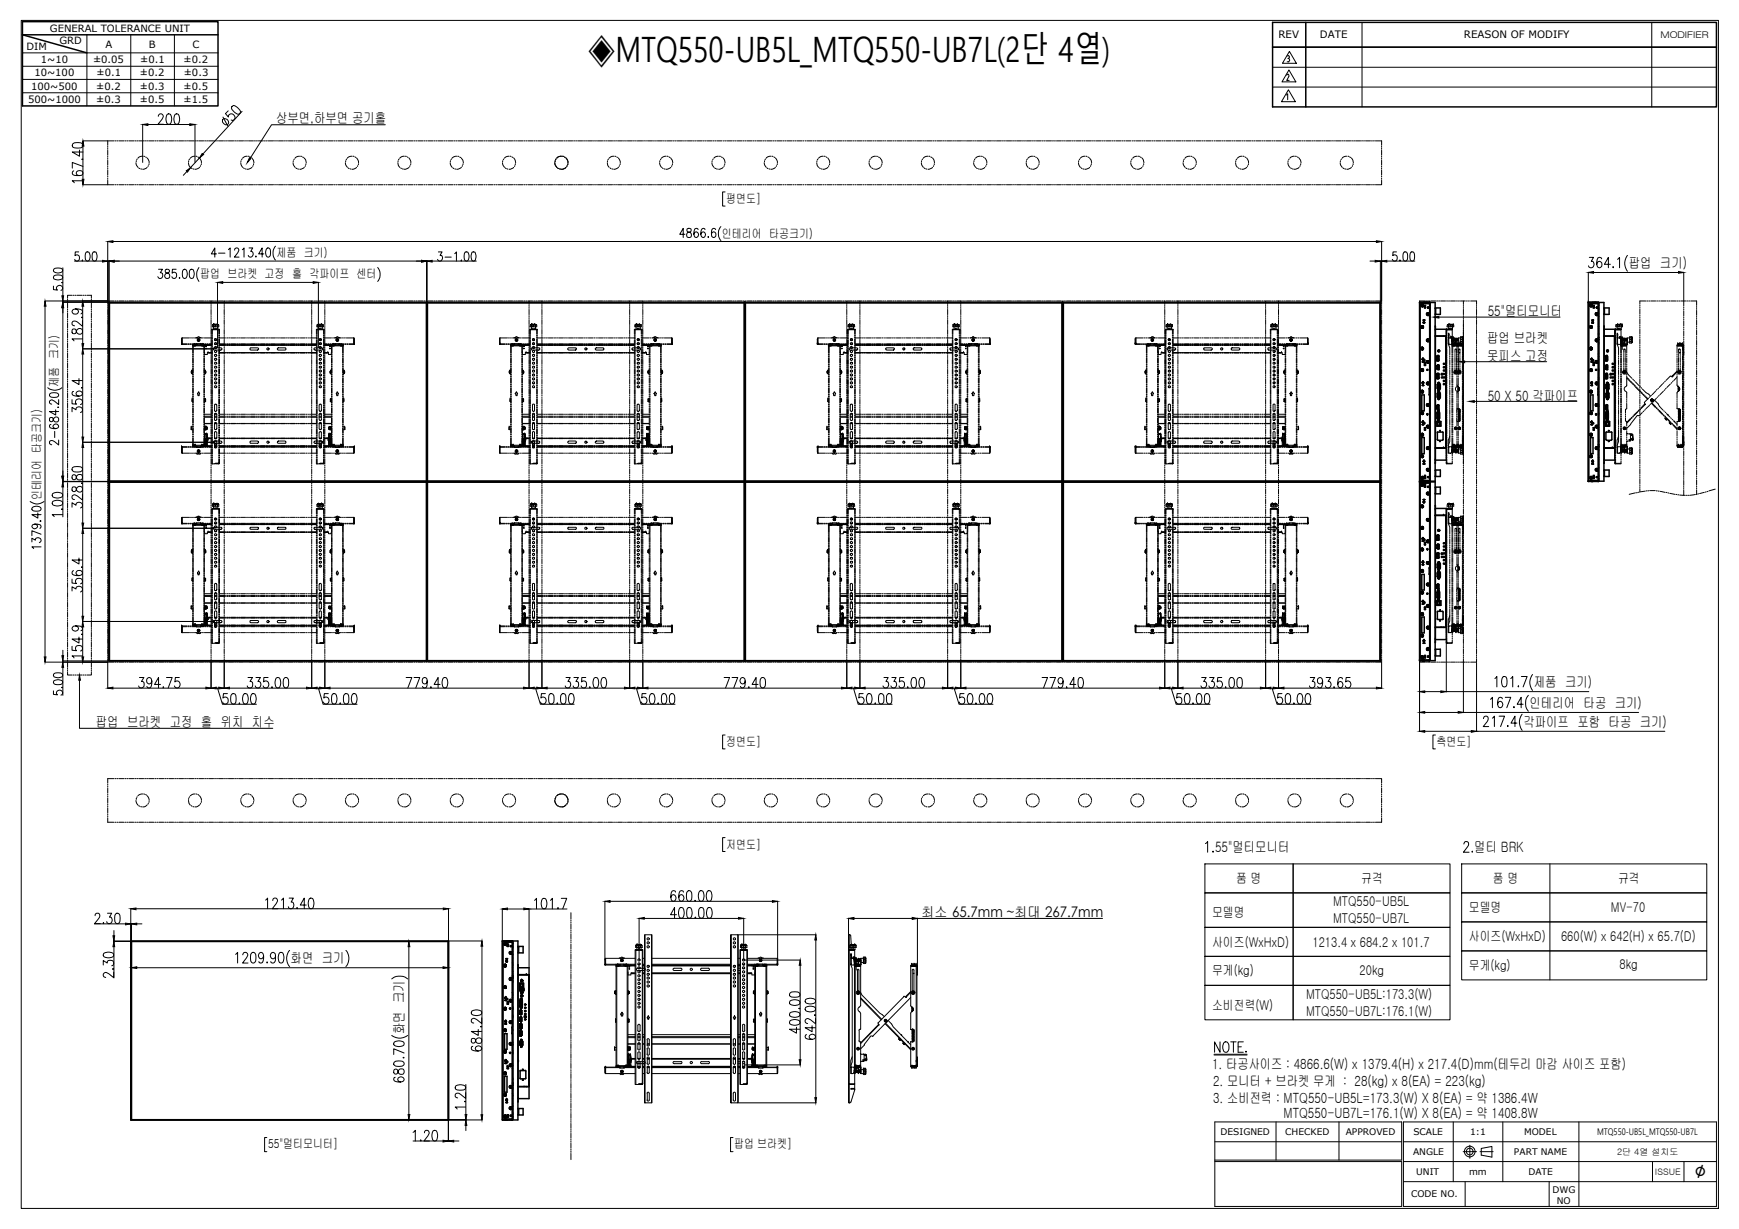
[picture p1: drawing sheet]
<svg xmlns="http://www.w3.org/2000/svg" width="297mm" height="210mm" viewBox="0 0 297 210" stroke-linecap="round" stroke-linejoin="round" font-family="sans-serif">
<defs><g id="words">
<text font-size="6" x="100.4" y="10.6">◈MTQ550-UB5L_MTQ550-UB7L(2단 4열)</text>
<text font-size="3.5" x="289.5" y="201.2">∅</text>
<g font-size="2.4">
<text x="47.1" y="21">상부면,하부면 공기홀</text>
<text x="278.2" y="45.7">팝업 크기)</text>
<text x="254.1" y="53.9">55&quot;멀티모니터</text>
<text x="254" y="58.6">팝업 브라켓</text>
<text x="254" y="61.6">못피스 고정</text>
<text x="254.1" y="68.4">50 X 50 각파이프</text>
<text x="262" y="117.3">제품 크기)</text>
<text x="16.4" y="124.2">팝업 브라켓 고정 홀 위치 치수</text>
<text x="260.2" y="124.1">각파이프 포함 타공 크기)</text>
<text x="261.3" y="120.9">인테리어 타공 크기)</text>
<text x="207.5" y="145.5">55&quot;멀티모니터</text>
<text x="251.8" y="145.6">멀티 BRK</text>
<text x="157.4" y="156.6">최소 65.7mm ~최대 267.7mm</text>
<text x="49.6" y="164.5">화면 크기</text>
<text x="69" y="176.6" transform="rotate(-90 69 176.6)">화면 크기</text>
<text x="207" y="182.6">1. 타공사이즈 : 4866.6(W) x 1379.4(H) x 217.4(D)mm(테두리 마감 사이즈 포함)</text>
<text x="207.2" y="185.6">2. 모니터 + 브라켓 무게 : 28(kg) x 8(EA) = 223(kg)</text>
<text x="207.2" y="188.4">3. 소비전력 : MTQ550-UB5L=173.3(W) X 8(EA) = 약 1386.4W</text>
<text x="219.2" y="191">MTQ550-UB7L=176.1(W) X 8(EA) = 약 1408.8W</text>
</g>
<g font-size="2.3">
<text x="211.1" y="150.8">품 명</text>
<text x="227.7" y="154.8">MTQ550-UB5L</text>
<text x="232.5" y="150.8">규격</text>
<text x="250.9" y="155.8">모델명</text>
<text x="255" y="150.8">품 명</text>
<text x="275.2" y="155.8">MV-70</text>
<text x="276.4" y="150.8">규격</text>
<text x="207" y="156.6">모델명</text>
<text x="207" y="161.7">사이즈(WxHxD)</text>
<text x="224.2" y="161.7">1213.4 x 684.2 x 101.7</text>
<text x="227.7" y="157.6">MTQ550-UB7L</text>
<text x="250.9" y="160.8">사이즈(WxHxD)</text>
<text x="266.6" y="160.8">660(W) x 642(H) x 65.7(D)</text>
<text x="207" y="166.6">무게(kg)</text>
<text x="232.2" y="166.5">20kg</text>
<text x="250.9" y="165.7">무게(kg)</text>
<text x="276.6" y="165.6">8kg</text>
<text x="207" y="172.5">소비전력(W)</text>
<text x="223.1" y="170.6">MTQ550-UB5L:173.3(W)</text>
<text x="223.1" y="173.6">MTQ550-UB7L:176.1(W)</text>
</g>
<g font-size="2.1">
<text x="124" y="34.6">평면도]</text>
<text x="123.3" y="40.6">인테리어 타공크기)</text>
<text x="34.2" y="47.6">팝업 브라켓 고정 홀 각파이프 센터</text>
<text x="47.2" y="43.9">제품 크기)</text>
<text x="10" y="66.1" transform="rotate(-90 10 66.1)">제품 크기)</text>
<text x="7" y="85.4" transform="rotate(-90 7 85.4)">인테리어 타공크기)</text>
<text x="124" y="127.4">정면도]</text>
<text x="245.3" y="127.4">측면도]</text>
<text x="124" y="144.9">저면도]</text>
<text x="45.8" y="196.1">55&quot;멀티모니터]</text>
<text x="125.4" y="196.1">팝업 브라켓]</text>
</g>
<g font-size="1.8">
<text x="218.4" y="6.5">REV</text>
<text x="225.5" y="6.5">DATE</text>
<text x="250" y="6.5">REASON OF MODIFY</text>
</g>
<g font-size="1.7">
<text x="8.5" y="5.4">GENERAL TOLERANCE UNIT</text>
<text x="4.5" y="8.5">DIM</text>
<text x="7" y="10.8">1~10</text>
<text x="10.1" y="7.5">GRD</text>
<text x="15.9" y="10.8">±0.05</text>
<text x="18" y="8.1">A</text>
<text x="23.9" y="10.8">±0.1</text>
<text x="25.4" y="8.1">B</text>
<text x="31.4" y="10.8">±0.2</text>
<text x="32.9" y="8.1">C</text>
<text x="4.8" y="17.6">500~1000</text>
<text x="5.3" y="15.3">100~500</text>
<text x="5.9" y="13.1">10~100</text>
<text x="16.5" y="15.3">±0.2</text>
<text x="16.5" y="17.6">±0.3</text>
<text x="16.5" y="13.1">±0.1</text>
<text x="23.9" y="13.1">±0.2</text>
<text x="23.9" y="15.3">±0.3</text>
<text x="23.9" y="17.6">±0.5</text>
<text x="31.4" y="15.3">±0.5</text>
<text x="31.4" y="17.6">±1.5</text>
<text x="31.4" y="13.1">±0.3</text>
</g>
<g font-size="1.6">
<text x="283.6" y="6.4">MODIFIER</text>
<text x="208.5" y="193.9">DESIGNED</text>
<text x="219.5" y="193.9">CHECKED</text>
<text x="229.9" y="193.9">APPROVED</text>
<text x="241.4" y="197.3">ANGLE</text>
<text x="241.4" y="193.9">SCALE</text>
<text x="251.1" y="193.9">1:1</text>
<text x="258.6" y="197.3">PART NAME</text>
<text x="260.3" y="193.9">MODEL</text>
<text x="272.8" y="193.8">MTQ550-UB5L_MTQ550-UB7L</text>
<text x="241.9" y="200.7">UNIT</text>
<text x="250.9" y="200.7">mm</text>
<text x="261.1" y="200.7">DATE</text>
<text x="265.2" y="203.7">DWG</text>
<text x="241" y="204.5">CODE NO.</text>
<text x="265.9" y="205.6">NO</text>
</g>
<g font-size="1.5">
<text x="276.2" y="197.2">2단 4열 설치도</text>
<text x="282.7" y="200.7">ISSUE</text>
</g>
</g></defs>
<g fill="none" stroke="#000" stroke-width=".17">
<circle cx="145.4" cy="75.9" r=".15"/>
<circle cx="199.7" cy="75.9" r=".15"/>
</g>
<!-- layer: 0 -->
<g fill="none" stroke="#000" stroke-width=".25">
<path d="M3.8 3.7h33.4v14.4h-33.4zM37.2 5.9h-33.4l11 3.1M217.4 3.8h75.8v14.5h-75.8zM217.4 8.1h75.8M223 3.8v14.5M18.6 51.6v61.3h54.2v-61.3M18.6 51.6h54.3v30.6h-54.3zM18.7 51.6v61.3M18.7 51.7h54.1M72.9 51.7v30.5M72.9 51.6h54.3v30.6h-54.3zM72.9 51.6v61.3h54.2v-61.3"/>
<path d="M73 51.7h54.1M73 51.6v61.3M127.2 51.7v30.5M127.2 51.6h54.3v30.6h-54.3zM127.2 51.6v61.3h54.2v-61.3M127.3 51.7h54.1M127.3 51.6v61.3M181.5 51.7v30.5M181.5 51.6h54.3v30.6h-54.3zM181.5 51.6v61.3h54.2v-61.3M181.6 51.6v61.3M181.6 51.7h54.1"/>
<path d="M235.8 51.7v30.5M242.6 51.7h2.5v30.5h-2.5zM242.8 55.9v.1M242.8 59.5h.1M242.8 55.8v.1M242.8 55.8h.1M242.8 52.1v.1M242.8 59.5v.1M242.8 55.9h.1M242.8 52.2h.1M242.8 52.1h.1M242.8 59.4v.2"/>
<path d="M242.8 55.7v.3M242.8 52v.3M242.8 59.7h.1M242.8 52.3l.1 .1M242.8 59.4h.3M242.8 55.7h.3M242.8 52h.3M242.8 59.6h.1M242.8 59.4v.1M242.8 59.4h.1M242.8 55.7v.1M242.9 59.6v.1"/>
<path d="M242.9 52.3h.1M242.9 55.9v.1M242.9 59.6h.1M242.9 59.5h.2M242.9 55.8h.2M242.9 52.2v.1M242.9 55.9h.1M242.9 59.6l.1 .1M242.9 56h.1M242.9 52.1v.1M242.9 55.7l-.1 .1M242.9 59.3h-.1"/>
<path d="M242.9 55.6l-.1 .1M242.9 52h-.1M242.9 55.7h.1M242.9 59.5h.1M242.9 59.4l.1 .1-.1 .1M242.9 52l.1 .1-.1 .2M242.9 59.3h.1M242.9 55.6h.1M242.9 52h.1M242.9 59.7h.1M242.9 56.1h.1M242.9 52.4h.1"/>
<path d="M242.9 56.1l-.1-.1 .2 .1M242.9 59.5l.1 .1zM242.9 55.8l-.1-.1v.3M242.9 59.4h.1M242.9 52.3v-.3l-.1 .2 .2 .2M242.9 52.3v.1M242.9 55.8l.1 .1zM242.9 56v.1M242.9 59.4l.1 .1M242.9 52.1v.2M243 59.4h-.1M243 55.7h-.1"/>
<path d="M243 52h-.1M243 59.4a.19 .19 0 0 1 .1 .3 .19 .19 0 0 1-.3 0 .19 .19 0 0 1 .1-.3M243 55.7l.1 .2-.2 .1M243 52l.1 .1-.1 .2M243 59.5h.1M243 52.1h.1M243 59.4h.1M243 55.7v.1M243 59.6h.1M243 55.9h.1M243 52.2h.1M243 55.7h.1"/>
<path d="M243 52h.1M243 55.7l-.1 .1M243 55.8h.1M243 52.1v.1M243 52.1h-.1M243 52.3h.1M243 52.2h-.1h.1M243 55.9h-.1h.1M243 59.7h.1M243 59.4l.1 .1M243 52l.1 .2-.2 .1M243.1 59.6h-.1"/>
<path d="M243.1 55.9h-.1M243.1 52.2h-.1M243.1 59.5v.1M243.1 55.9h.1M243.1 52.2h.1M243.1 59.5h.1M243.1 55.8h.1M243.1 52.1v.1M243.1 59.6l-.2 .1M243.1 55.9l-.2 .1M243.1 55.8v.1M243.1 59.4l-.1 .3"/>
<path d="M243.1 55.7l-.1 .3M243.1 52.1h.1M243.1 59.7h-.2M243.1 56l-.2 .1M243.1 52.3l-.2 .1M243.1 54.7h.3h-.3M243.1 54.7l.1 .1 .2-.1-.2 .2zM243.1 55.1h.1M243.1 55.2h.1M243.2 55h-.1M243.2 55.2h.1M243.2 55h.1"/>
<path d="M243.2 55.1h-.1M243.2 55l-.1 .1M243.2 55.1h.1M243.2 51.6h.6M243.2 55l.1 .1M243.2 55v.1M243.3 55.1h.1M243.3 55h.1M243.3 55.2h.1M243.3 55v.1M243.3 52.2h.2v.4h-.2zM243.4 55.1l-.2 .1"/>
<path d="M243.7 51.7h.1M243.7 58.1l.1 .1M243.7 53.7h.1M243.7 57.9v.2v.2M243.7 53.4v.2v.2M243.8 58.2h.1M243.8 53.7h.1M243.8 58l-.1 .1M243.8 58h.1M243.8 53.5h.1M243.8 58.3h.1M243.8 58.1v.1"/>
<path d="M243.8 53.5h.2M243.8 58.1h.1M243.8 53.6h.1M243.8 58v.1M243.8 53.6h-.1M243.8 58l.2 .1M243.8 53.8h.1M243.8 53.7v.1M243.8 58.2v.1M243.8 58l-.1 .2 .3 .1M243.8 53.5l-.1 .2 .3 .2M243.8 58.2l.1 .1"/>
<path d="M243.8 53.7l.1 .1M243.8 52.5h.1M243.8 57.9v.1a.22 .22 0 0 1 .3 .1 .22 .22 0 0 1-.2 .2M243.8 53.4v.1M243.9 58.3h.1M243.9 53.7h.1zM243.9 52.5h.1M243.9 52.4h.1v.2h-.1zM243.9 53.8h.1M243.9 53.5h.1M243.9 58.1h.1M243.9 53.6h.1"/>
<path d="M243.9 58h.1M243.9 58.2h.1M243.9 53.7h.1M243.9 53.5l.2 .1-.1 .2M243.9 58.1h-.1M243.9 53.6v.1M243.9 53.8v.1M243.9 58.1v.1M244 58l.1 .1-.1 .2M244 53.6h-.2h.2M244 58h.1M244 53.5h.1"/>
<path d="M244 53.5v.1M244 58v.1M244 53.6h.1M244 53.8h.1M244 58.2h.1M244 58.3h-.1M244 53.8l-.1 .1M244 53.7h.1M244 58.1h.1M244 58.1h-.1l.1 .1M244 58.1v.1M244 58.2v.1"/>
<path d="M244 53.6v.1M244 53.4l.1 .3-.2 .2-.1-.1M244 58.2l-.1 .1M244 53.7l-.1 .1M244.2 51.7h.1M244.2 51.8h.1M244.2 55.3h.1M244.2 51.7l-.1 .1M244.2 51.9h.1M244.2 51.7h-1.7v61.2M244.2 51.6h-1.7v30.6h1.7M244.2 51.7l-1.4 .2h1.4"/>
<path d="M244.2 51.7v61.1M244.2 57.7h.1M244.2 58.1h.1M244.2 53.5h.1M244.2 56.1h.1M244.2 57.5h.1M244.2 57.9h.1M244.2 54.5h.1M244.2 57.2h.1M244.2 58.5h.1M244.2 58.7h.1M244.2 57h.1"/>
<path d="M244.2 52.2h.1M244.2 55.8h.1M244.2 54h.1M244.2 52.8h.1M244.2 52.1h.1M244.2 57.6h.1M244.2 58h.1M244.2 51.7v30.5M245.1 56.2h1.9v22.4h-1.9M245.1 57.4h1.9M245.1 56.4h.1M245.1 55.8h.1"/>
<path d="M245.1 57.4h1.9v19.1h-1.9h1.9M245.1 55.7l.1 1.7M245.1 52.6h.9v1.1h-.9M245.1 53.6h.1M245.1 52.7h.1M245.2 57.4l-.1 21.7M245.2 52.6v1.1M245.7 59.8h.2M246.6 57.4h.1M247 57.4v19.1M247 58.3h.1M247 58h.1"/>
<path d="M247 57.8h.1M271.3 51.6h.1M271.3 51.6v30.6M271.3 51.6h1.7M271.4 51.7h2.6v30.5h-2.6zM271.6 55.9v.1M271.6 59.5h.1M271.6 55.8v.1M271.6 55.8h.1M271.6 52.2h.1M271.6 52.1v.1M271.6 52.1h.1"/>
<path d="M271.6 55.8l.2-.2 .1 .1 .1 .2-.1 .1M271.6 59.5v.1M271.6 55.9h.1M271.6 59.4v.2M271.6 55.7v.3M271.6 52v.3M271.6 59.4v.1M271.6 59.4h.1M271.6 59.7h.2M271.6 52.3l.2 .1M271.6 52h.3M271.7 59.4l-.1 .1"/>
<path d="M271.7 55.8h-.1M271.7 52.1h-.1M271.7 59.4h.1M271.7 55.8h.1M271.7 52.1h.1M271.7 59.6h.1M271.7 55.9h.1M271.7 52.2h.1M271.7 52.3h.1M271.7 59.6l.1 .1M271.7 55.7l-.1 .3M271.7 52l-.1 .2 .3 .2"/>
<path d="M271.7 52.2v.1M271.7 55.9v.1M271.7 59.6l.2 .1M271.7 56h.1M271.7 59.3a.2 .2 0 0 0-.1 .3 .2 .2 0 0 0 .3 .1 .2 .2 0 0 0 0-.3h-.3M271.7 55.6v.1M271.7 52h.1M271.7 59.7h.1M271.7 56.1h.1M271.7 52.4h.1M271.7 52l.2 .1-.2 .2M271.7 59.5h.1"/>
<path d="M271.7 55.7l.1 .1M271.7 52.2h.2M271.7 52l.1 .3M271.7 55.7v.1M271.7 59.4l.2 .1-.2 .1M271.7 59.3h.1M271.7 55.6h.1M271.8 56.1l-.2-.1 .3 .1M271.8 59.5v.1zM271.8 56h.1M271.8 59.7h.1M271.8 59.4h.1"/>
<path d="M271.8 52.3h.1M271.8 59.4l.1 .1M271.8 55.8v.1zM271.8 52.3v.1M271.8 56v.1M271.8 52.1v.2M271.8 59.7h-.1M271.8 56h-.1M271.8 52.3h-.1M271.8 55.7h.1M271.8 52h.1M271.8 55.7l-.1 .1"/>
<path d="M271.8 52.1h.1M271.8 59.6h.1M271.8 55.9h.1M271.8 59.4h.1v.3M271.8 52l.2 .1-.1 .2M271.8 59.5h.1M271.8 55.7l.1 .1v.2M271.8 52l-.1 .1M271.8 59.4l-.1 .1M271.8 52.1h-.1M271.8 52.2h.1M271.8 59.5v.1"/>
<path d="M271.8 55.8h.1M271.9 59.5h.1M271.9 55.8h.1M271.9 52.1v.1M271.9 59.5h-.1M271.9 52.2h-.1M271.9 52.3h-.1M271.9 55.9h-.2h.2M271.9 52.2h-.2M271.9 52.2h.1M271.9 55.9h.1M271.9 59.4v.1"/>
<path d="M271.9 55.8v.1M271.9 52.1h.1M271.9 59.6h.1M271.9 52v.2l-.1 .1M271.9 59.5v.1M271.9 59.6l-.1 .1M271.9 55.9l-.1 .1M271.9 59.7h-.1M271.9 56l-.1 .1M271.9 52.3l-.1 .1M271.9 55.2h.1M271.9 54.7l.2 .1v-.1h-.2h.3l-.1 .2z"/>
<path d="M271.9 55.1h.1M272 55h.1M272 55.2h.1M272 55.1h-.1M272 55l-.1 .1M272 55.1h.1M272.1 55v.1M272.1 55.2h.1M272.1 55h.1M272.1 55l-.1 .1M272.1 55.2h-.1M272.1 55.1h.1"/>
<path d="M272.1 52.2h.2v.4h-.2zM272.2 55.1l-.1 .1M272.4 51.7h.1M272.6 58.1v.1M272.6 53.7h.1M272.6 57.9l-.1 .2 .1 .2M272.6 53.4l-.1 .2 .1 .2M272.6 58.2h.1M272.6 58v.1M272.6 58h.1M272.6 53.5h.1M272.6 58.3h.1"/>
<path d="M272.6 58a.22 .22 0 0 1 .4 .1 .22 .22 0 0 1-.3 .2M272.6 53.5h.3M272.6 58.1h.1M272.6 53.6h.1M272.6 53.8h.1M272.6 53.7l.1 .1M272.7 58.2v.1M272.7 58h-.1M272.7 53.5h-.1M272.7 58l-.1 .2 .1 .1M272.7 53.5l-.1 .2 .2 .2M272.7 58.1h.1"/>
<path d="M272.7 58.1v.1M272.7 53.7h.1M272.7 52.5h.2M272.7 53.7v.1M272.7 52.5h.1M272.7 57.9h-.1M272.7 53.4l-.1 .1M272.7 58.3h.1M272.7 52.4l.2 .1-.1 .1zM272.7 58.1l.1 .1zM272.7 53.7h.1zM272.7 53.6h.1"/>
<path d="M272.7 58h.1M272.7 53.5h.1M272.7 58.2h.1M272.7 53.5l.2 .2-.1 .1M272.7 53.8h.1M272.7 53.6v.1M272.7 53.8v.1M272.8 58.1h-.1M272.8 58l.1 .1-.1 .2M272.8 53.6h-.1M272.8 58.3h-.1M272.8 52.5h.1"/>
<path d="M272.8 58h.1M272.8 53.5h.1M272.8 53.5v.1M272.8 58v.1M272.8 53.6h.1M272.8 53.8h.1M272.8 58.2h.1M272.8 58.3h.1M272.8 53.8v.1M272.8 53.7h.1M272.8 58.1h.1M272.8 58.1v.1"/>
<path d="M272.8 58.2l-.1 .1M272.8 53.6v.1M272.8 53.7l-.1 .1M272.8 58l.1 .1M272.9 58.1h.1M272.9 53.6h.1M272.9 53.4v.3l-.2 .2-.1-.1M272.9 58.1l-.1 .1M272.9 53.7h-.1M272.9 58.2l-.1 .1M272.9 53.7l-.1 .1M273 51.7h.1"/>
<path d="M273 51.8h.1M273 54.5h.1M273 55.3h.1M273 51.7v.1M273 51.9h.1M273 51.7l-1.4 .2h1.4M273 51.7v30.5h-1.7M273 58h.1M273 51.7h-1.7v30.5M273 52.2h.1M273 52.1h.1M273 55.8h.1"/>
<path d="M273 57.2h.1M273 58.5h.1M273 58.7h.1M273 57h.1M273 52.6h.1M273 54h.1M273 52.8h.1M273 58.1h.1M273 53.5h.1M273.1 56.1h-.1M273.1 57.5h-.1M273.1 57.9h-.1"/>
<path d="M273.1 57.6v.1M273.1 51.7v30.5M274 55.7v1.7M274 52.6h.9v1.1h-.9M274 53.6h.1M274 56.2h1.8v22.4h-1.8M274 57.4h1.8M274 56.4h.1M274 55.8h.1M274 52.7h.1M274 57.4v21.7M274.1 52.6v1.1"/>
<path d="M274.5 59.8h.2M275.4 57.4h.1M275.8 57.4v19.1v-19.1h-1.8M275.8 57.8v.5M275.8 58h.1M242.8 78v.1M242.8 74.4h.1M242.8 70.7h.1M242.8 74.3h.1M242.8 70.6h.1M242.8 77.9v.1M242.8 74.2h.1"/>
<path d="M242.8 70.5v.1M242.8 66.8v.1M242.8 63.2h.1M242.8 78h.1M242.8 66.9h.1M242.8 63.2v.1M242.8 77.9h.1M242.8 70.5h.1M242.8 66.8h.1M242.8 63.1v.1M242.8 77.8v.3M242.8 70.7h.3"/>
<path d="M242.8 67.1h.3M242.8 63.4h.1M242.8 66.9v.1M242.8 74.2v.1M242.8 63.3h.1M242.8 70.6v.1M242.8 63.1h.1M242.9 63.3h.1M242.8 70.6l.1 .1M242.8 67h.1M242.9 67h.1M242.9 78h.2"/>
<path d="M242.9 74.4h.1M242.9 70.7h.1M242.9 63.3v.1M242.9 74.7h.4v2.8h-.4zM242.9 67.5h.4v2.7h-.4zM242.9 77.9l-.1 .1M242.9 66.8h.2M242.9 74.2h.2M242.9 70.5h.2M242.9 63.1h.2M242.9 66.9v.1M242.9 70.6v.1"/>
<path d="M242.9 78.1h.1M242.9 77.9h.1M242.9 66.9h.1M242.9 63.2h.1M242.9 70.5h-.1M242.9 77.7l-.1 .1M242.9 74.1h-.1M242.9 70.4h-.1M242.9 66.7h-.1M242.9 63h-.1M242.9 70.5h.1M242.9 70.6h.1"/>
<path d="M242.9 77.7h.1M242.9 78h.1M242.9 74.3h.1M242.9 77.8a.19 .19 0 0 0-.1 .2 .19 .19 0 0 0 .3 .1 .19 .19 0 0 0 0-.3M242.9 77.8h.1M242.9 74.1l.1 .1-.1 .2M242.9 66.8l.1 .1-.1 .1M242.9 74h.1M242.9 70.4h.1M242.9 66.7h.1M242.9 63h.1M242.9 70.8h.1"/>
<path d="M242.9 67.1h.1M242.9 63.4h.1M242.9 63.2l.1 .1zM242.9 66.9h.1zM242.9 70.5l.1 .1zM242.9 74.2l.1 .1zM242.9 63v.1M242.9 78v.1M242.9 74.1h.1M242.9 66.8h.1M242.9 70.4a.19 .19 0 0 0-.1 .2 .19 .19 0 0 0 .2 .1 .19 .19 0 0 0 .1-.2l-.1-.1M242.9 66.7a.17 .17 0 0 0-.1 .3 .17 .17 0 0 0 .3 0 .17 .17 0 0 0-.1-.3"/>
<path d="M242.9 63a.19 .19 0 0 0-.1 .3 .19 .19 0 0 0 .3 0 .19 .19 0 0 0-.1-.3M242.9 66.7v.1M242.9 67v.1M242.9 70.7v.1M242.9 77.7v.1M242.9 65.5h.1M242.9 61.4l.1 .1M242.9 63.1h.1M242.9 74.1v.3M242.9 70.5v.1M242.9 63.1v.1M242.9 72.1h.1"/>
<path d="M243 72.1h.1M243 65.4h.1M243 61.4h.1M243 77.8h-.1M243 74.1h-.1M243 70.4h-.1M243 66.7h-.1M243 63l-.1 .1M243 74.1a.19 .19 0 0 1 .2 .2 .19 .19 0 0 1-.3 .1 .19 .19 0 0 1-.1-.3h.1M243 77.9h.1M243 74.3h.1M243 66.9h.1"/>
<path d="M243 63.2h.1M243 77.9v.1M243 77.7l.1 .1h-.3M243 66.8h.1M243 77.8v.1M243 74.2h.1M243 70.5h.1M243 63.1h.1M243 72h.1M243 65.3h.1M243 61.2v.1M243 78h.1"/>
<path d="M243 63.3h.1M243 70.6h.1M243 66.9v.1M243 77.8h.1M243 74.1h.1M243 70.4h.1M243 66.7h.1M243 74.1v.1M243 72.2h.1M243 65.5h.1M243 61.5h.1M243 63.2v.1"/>
<path d="M243 70.7h.1M243 61.2h.1M243 74.2v.1M243 72v.2M243 65.3l-.1 .1M243 61.2l-.1 .2M243 67h.1M243 77.8l.1 .1M243 74.4h.1M243 77.8l-.1 .1M243 78.1h.1M243 67.1h.1"/>
<path d="M243 63.4h.1M243 71.9h.1M243 65.2v.1M243 70.6v.1M243 77.8v.3M243 66.7l.1 .3h-.2M243 63.1v.2M243 65.2l.1 .1M243.1 74.3h-.1M243.1 70.6h-.1M243.1 66.9l-.1 .1M243.1 78h-.1"/>
<path d="M243.1 74.3h.1M243.1 70.6h.1M243.1 66.9h.1M243.1 63.2l-.1 .1M243.1 77.9h.1M243.1 74.2h.1M243.1 70.5v.1M243.1 63.2h.1M243.1 74.2v.1M243.1 72.2h.1M243.1 72h.1M243.1 61.6l-.2 .2 .2-.2"/>
<path d="M243.1 65.6l-.2 .2 .2-.2M243.1 65.5h.1M243.1 65.3h.1M243.1 61.4h.1M243.1 61.3h.1M243.1 72l-.1 .1M243.1 65.3l-.1 .1M243.1 61.3l-.1 .1M243.1 74.4h-.2M243.1 70.7h-.2M243.1 63.3l-.2 .1M243.1 63.1v.1"/>
<path d="M243.1 66.8v.1M243.1 70.5h.1M243.1 72.3l.1 .2h-.3h.2v-.1l-.2 .1zM243.1 65.6l.1 .2h-.3h.2zM243.1 61.6l.1 .2h-.3h.2zM243.1 72v.1M243.1 65.3v.1M243.1 61.3v.1M243.1 74.1l-.1 .3M243.1 70.4l-.1 .3M243.1 72.2h-.1M243.1 65.5h-.1"/>
<path d="M243.1 61.5h-.1M243.1 71.9h.1M243.1 61.2h.1M243.1 61.5h.1M243.1 66.8h.1M243.1 78h.1M243.1 63.2v.1M243.1 77.9v.1M243.1 78.1h-.3M243.1 74.4h-.3M243.1 63.4h-.2M243.1 78.8h.1"/>
<path d="M243.1 72.1v.1M243.1 65.4v.1M243.1 61.4v.1M243.1 61.2v.1M243.1 74.1h-.3v.3M243.1 70.4h-.3v.3M243.1 66.7h-.3v.3M243.1 63.1h-.3v.2M243.1 65.4h.1M243.1 72.1h.1M243.1 78.9h.1M243.2 78.7h-.1"/>
<path d="M243.2 78.9h.1M243.2 78.6h.1M243.2 78.8h.1M243.2 78.7l-.1 .1M243.2 72.3l.1-.1 .1 .2zM243.2 78.7h.1M243.2 79.1l-.1 .1h.3l-.2-.1 .2 .2h-.3zM243.3 78.8v.1M243.3 78.7h.1M243.3 78.8h.1M243.3 78.9h.1M243.3 78.7v.1"/>
<path d="M243.3 73h.2v.5h-.2zM243.3 62h.2M243.3 62.4h.1M243.3 62h.1M243.3 62v.4M243.3 62.4h.2M243.5 62h.1M243.5 62.4h.1M243.5 62v.4M243.7 70.7h.2M243.7 63.2h.2M243.7 63.1l.2 .1-.1 .1z"/>
<path d="M243.7 70.7l.2 .1-.1 .1zM243.7 76.6h.1M243.7 72.9h.1M243.7 69.2h.1M243.7 65.5h.1M243.7 61.8l.1 .1M243.7 76.3v.2v.2M243.7 72.7v.1v.2M243.7 69v.2v.2M243.7 65.3v.2v.2M243.7 61.6v.2v.2M243.8 72.9h.1"/>
<path d="M243.8 69.2h.1M243.8 65.5v.1M243.8 61.9h.1M243.8 69.2v.1M243.8 65.6h.1M243.8 76.4l-.1 .1M243.8 72.8h-.1M243.8 69.1h-.1M243.8 65.4h-.1M243.8 61.7l-.1 .1M243.8 76.4h.1M243.8 72.8h.1"/>
<path d="M243.8 69.1h.1M243.8 65.4h.1M243.8 61.7h.1M243.8 76.5v.1M243.8 73l.1 .1a.21 .21 0 0 0 .2-.3 .21 .21 0 0 0-.3-.1l-.1 .2 .3 .1M243.8 62h.1M243.8 72.8v.1M243.8 76.4h.2M243.8 65.3h.2M243.8 61.7h.2M243.8 65.5h.1M243.8 76.5h.1"/>
<path d="M243.8 69.1v.1M243.8 61.7v.1M243.8 76.6h.1M243.8 69.1h.2M243.8 61.7v.2l.2 .1M243.8 65.4v-.1a.17 .17 0 0 0-.1 .3 .17 .17 0 0 0 .3 .1M243.8 76.7h.1M243.8 73h.1M243.8 69.3h.1M243.8 72.7h.1M243.8 69h.1M243.8 76.4l-.1 .2 .3 .1"/>
<path d="M243.8 69l-.1 .2 .3 .2M243.8 72.8h.2M243.8 61.8v.1M243.8 76.6l.1 .1M243.8 61.9l.1 .1M243.8 76.3v.1M243.8 69h.2M243.8 65.3h.1M243.8 61.6h.1M243.9 73h.1M243.9 65.7h.1M243.9 69.2h.1"/>
<path d="M243.9 72.9h.1M243.9 76.6h.1M243.9 65.4h.1M243.9 61.7h.1M243.9 69.1h.1M243.9 76.6h.1zM243.9 72.9h.1zM243.9 69.2h.1zM243.9 76.4h.1M243.9 69h.1M243.9 72.8h.1M243.9 72.7l.1 .1-.1 .2"/>
<path d="M243.9 65.3h.1M243.9 69.3h.1M243.9 65.6h.1M243.9 61.9h.1M243.9 76.4h.2l-.1 .3M243.9 69l.2 .1-.1 .3M243.9 61.7h.2l-.1 .3M243.9 65.4l-.1 .1M243.9 76.5h.1M243.9 69.1v.2M243.9 72.8v.1M243.9 76.5v.1"/>
<path d="M243.9 65.5h.1M243.9 61.8h.1M243.9 61.8v.1M243.9 62h.1M243.9 65.3v.1M243.9 65.5v.2M243.9 69v.1M243.9 69.3v.1M243.9 76.7h.1M243.9 72.7v.1M244 72.7h.1l-.1 .3M244 73h.1"/>
<path d="M244 76.6h.1M244 76.5h-.2h.2M244 61.7l-.2 .1M244 76.4h.1M244 72.7h.1M244 69h.1M244 61.7h.1M244 76.5h.1M244 72.8h.1M244 69.1h.1M244 65.4h.1M244 65.4h.1l-.1 .3"/>
<path d="M244 76.7h.1M244 69.3h.1M244 65.6h.1M244 61.9h.1M244 72.9h.1M244 69.2h.1M244 76.7h-.1M244 73h-.1M244 69.3h-.1M244 62h-.1M244 65.5v.1M244 65.5h.1"/>
<path d="M244 61.8v.1M244 65.5h-.1h.1M244 61.8h-.1l.1 .1M244 76.5v.1M244 72.8v.1M244 69.1v.1M244 76.4v.1M244 69.2v.1M244 61.7v.1M244 76.3l.1 .3-.1 .2-.2-.1M244 69l.1 .3-.1 .1h-.2M244 65.3l.1 .3-.1 .1h-.2"/>
<path d="M244 61.6l.1 .3-.2 .1M244 76.6l-.1 .1M244 65.6h-.1M244 61.9l-.1 .1M244.2 66.5h.1M244.2 72.5h.1M244.2 60.5h.1M244.2 77.7h.1M244.2 73.4h.1M244.2 67.4h.1M244.2 61.3h.1M244.2 66.3v1.2"/>
<path d="M244.2 76h.1M244.2 76.4h.1M244.2 79.3h.1M244.2 61.4h.1M244.2 78.5h.1M244.2 75.9h.1M244.2 76.3h.1M244.2 79.9h.1M244.2 78.1h.1M244.2 77h.1M244.2 75.2h.1M244.2 73h.1"/>
<path d="M244.2 70.9h.1M244.2 70.5h.1M244.2 70.7h.1M244.2 69.4h.1M244.2 69.1h.1M244.2 66.9h.1M244.2 69.3h.1M244.2 64.8h.1M244.2 64.4h.1M244.2 63.4h.1M244.2 63h.1M244.2 75.4h.1"/>
<path d="M244.2 60.9h.1M245.1 79h.1M245.1 78.5h.1M245.2 72v.2M245.4 69.7v.1M245.4 64.6l.1 .1M245.4 61.5l.1 .1M245.4 63.9h.1M245.4 60.9h.1M245.4 69.3h.1M245.4 72h.7v.8h-.7zM245.4 60.9v.7"/>
<path d="M245.4 63.9v.7M245.4 62.9l.1 .1M245.5 69.3v.5M245.5 62.4v.1M245.5 62.5h.1h-.1M245.5 69.3h.1h-.1M245.5 75l.1 .2M245.5 71.4v.1M245.5 67.2v.7M245.5 64.6h.1M245.5 63.9h.1M245.5 61.6h.1"/>
<path d="M245.5 60.9h.1M245.5 72h.6v.7h-.6M245.5 60.8v.9h.2M245.5 62.5l.1 .5M245.5 65.7v.6M245.5 70.5v.9M245.5 72v.8M245.5 64.6h.2M245.5 61.6h.2M245.5 62.5h.1M245.5 66.3h.1M245.5 69.9h.1"/>
<path d="M245.5 70.2l.2-.1 .1 .1M245.5 71.4h.1M245.5 70.5h.1M245.5 71.4v-.9v.9M245.5 71.7l.2 .2 .1-.2M245.5 71.4l.1 .1M245.5 69.2v.6l.1 .1M245.5 69.4h.1M245.5 69.7h.1M245.5 62.9h.1M245.5 60.8h-.1M245.5 73.9v1.2"/>
<path d="M245.5 67.2h.1M245.5 65.6v.1M245.5 69.8h.1M245.5 63l.1 .1M245.5 70.4v.1M245.5 63.8h.1M245.5 60.8h.1M245.6 69.2l-.1 .1M245.6 70.5h-.1M245.6 67.2h.1M245.6 71.1h.2M245.6 71h.2"/>
<path d="M245.6 63.9h-.2M245.6 69.8h-.1h.1M245.6 64.5h.1M245.6 64h.1M245.6 64v.5M245.6 70.5h.1M245.6 63h-.1h.1M245.6 61.5h.1M245.6 61h.1M245.6 63.9h.1M245.6 60.8h.1M245.6 71.7l.2-.1v.1"/>
<path d="M245.6 60.8l-.1 .1M245.6 67.8h.1M245.6 67.9h.1M245.6 60.9v.6zM245.6 70.2v.3M245.6 71.5v.2M245.6 66.4h.1M245.6 70.8h.2zM245.6 70.7h.2zM245.6 70.6h.2M245.6 71.5h.1M245.6 71.7v.1"/>
<path d="M245.6 69.8h.1M245.6 66.2v.1M245.6 62.9v.1M245.6 69.2v.1M245.6 73.8l-.1 .1M245.6 69.1l-.1 .1M245.6 69.2h-.1M245.6 73.8h.8M245.6 69.2h.1h-.1M245.6 62.4h.1h-.1M245.6 69.3h.1M245.6 69.9h.1"/>
<path d="M245.6 63h.1M245.6 62.5h.1M245.6 75.2h.8M245.6 72.1h.3l.1 .2-.1 .4h-.3zM245.6 69.2h.2v.7h-.2M245.6 67.3v.5M245.6 65.8v.5M245.6 62.5v.5M245.6 65.5v1.1M245.6 67v1.1M245.6 69.3v.5M245.6 65.6v.1"/>
<path d="M245.6 71.8h.1M245.6 67l.2-.2 .1 .2M245.6 65.4l.2-.1 .1 .1M245.6 66.6l.2 .1 .1-.1M245.6 62.3v.1M245.6 67.9h.3M245.6 66.4h.3M245.6 62.4h.2v.7h-.3M245.6 70.5h.2h-.2M245.6 70.9v-.4v.7M245.6 67.3h.1M245.6 66.3h.1"/>
<path d="M245.6 65.8h.1M245.6 68.1h.3M245.7 71.5h.1M245.7 71.3h.1M245.7 71.3v.2v-.2M245.7 67.7h.1M245.7 67.6h.1M245.7 67.5h.1M245.7 67.4h.1M245.7 66.2h.1M245.7 66.1h.1M245.7 66h.1"/>
<path d="M245.7 65.8h.1M245.7 66.9h.1v.2h-.1zM245.7 65.4h.1v.2h-.1zM245.7 66.5h.1v.2h-.1zM245.7 63.8l.1 .8-.3 .1M245.7 60.8h.1M245.7 70.9v-.4v.7M245.7 60.8h-.1h.1M245.7 64.6h.1M245.7 63.9h.1M245.7 61.6h.1M245.7 69.2v.7h-.1"/>
<path d="M245.7 66.9h.1M245.7 60.8v.8M245.7 62.4v.7h-.1M245.7 63.9v.7M245.7 65.3h.1M245.7 63.9h-.2v.8h.2M245.7 68.3h.1M245.7 66.7h.1M245.7 61.3v.1M245.7 72.7v.1M245.8 62.6v.2M245.8 70.2h-.2"/>
<path d="M245.8 61.5l-.3 .1M245.8 70.2h.1M245.8 60.8v.8M245.8 71.7l-.2 .1M245.8 71.5h-.2h.2M245.8 70.5h-.2v.7h.2v-.2h-.2M245.8 70.5a.26 .26 0 0 1 0 .3 .26 .26 0 0 1-.2 .1M245.8 71.5h.1M245.8 70.5h.1M245.8 70.2l.1 .3M245.8 67.7h.1M245.8 67.5h.1"/>
<path d="M245.8 67.4h.1M245.8 67.3h.1M245.8 66.2h.1M245.8 66.1h.1M245.8 65.8h.1M245.8 65.9h.1M245.8 66h.1M245.8 70.2v.2l-.2-.2M245.8 71.6v.1M245.8 67.2h.1M245.8 65.6l.1 .1M245.9 71.5h.1"/>
<path d="M245.9 70.5h.1M245.9 67.2h-.3h.3M245.9 67.9l-.3-.1 .3 .1M245.9 71.5v-1v1M245.9 65.7h-.3h.3M245.9 66.4l-.3-.1 .3 .1M245.9 67.8h.1M245.9 67.2h.1M245.9 66.3h.1M245.9 65.7h.1M245.9 68.1l-.1 .1-.2-.1M245.9 65.6v.1"/>
<path d="M245.9 71.5h-.1M245.9 67.2l-.3 .1M245.9 65.6l-.3 .1M245.9 72h-.1M245.9 66.3h-.1M245.9 67.2v.6zM245.9 67l.1 .2M245.9 65.5l.1 .2M245.9 65.7v.6zM245.9 70.5v1M245.9 67.8l-.1 .1M245.9 75.4h.1"/>
<path d="M245.9 72.7v.1M245.9 68l-.1 .2-.2-.1M245.9 66.5v.1M246 67.9l-.1 .1M246 66.4h-.1M246 65.7v.7M246 67.2v.7M246.1 76.5h.1M246.3 76.5h-.1M246.4 73.8l.1 .1v1.1l-.1 .2M246.6 76.5h.1M247 76.2h.1"/>
<path d="M247 75.9h.1M247 75.6h.1M271.6 78v.1M271.6 74.4h.1M271.6 70.7h.1M271.6 77.9v.1M271.6 77.9h.1M271.6 74.3h.1M271.6 74.2v.1M271.6 70.6h.1M271.6 66.9h.1M271.6 63.2h.1"/>
<path d="M271.6 74.2h.1M271.6 70.5v.1M271.6 66.8v.1M271.6 78h.1M271.6 70.6v.1M271.6 63.2v.1M271.6 66.9v.1M271.6 63.3h.1M271.6 66.8h.1M271.6 63.1v.1M271.6 77.8v.3M271.6 67h.1"/>
<path d="M271.6 63.1h.1M271.6 77.8v.1M271.6 70.5h.1M271.6 70.7h.3M271.6 67.1h.3M271.6 63.4h.2M271.6 77.8h.3M271.7 77.9h-.1M271.7 74.2h-.1M271.7 70.5h-.1M271.7 66.8l-.1 .1M271.7 63.1l-.1 .1"/>
<path d="M271.7 63.3h.1M271.7 77.9h.1M271.7 74.2h.1M271.7 70.5h.1M271.7 66.8h.1M271.7 63.1h.1M271.7 78h.1M271.7 74.3h.1M271.7 70.6v.1M271.7 67h.1M271.7 74.7h.4v2.8h-.4zM271.7 67.5h.4v2.7h-.4z"/>
<path d="M271.7 78h.2M271.7 74.4h.1M271.7 63.3l.1 .1M271.7 74.3l.1 .1M271.7 77.9v.1M271.7 63a.2 .2 0 0 0-.1 .3 .2 .2 0 0 0 .3 .1 .2 .2 0 0 0 0-.3h-.3v.2M271.7 77.8a.2 .2 0 0 0-.1 .3 .2 .2 0 0 0 .3 0 .2 .2 0 0 0 0-.3M271.7 70.4a.2 .2 0 0 0-.1 .3 .2 .2 0 0 0 .3 0 .2 .2 0 0 0 0-.2M271.7 66.7a.18 .18 0 0 0-.1 .3 .18 .18 0 0 0 .3 0 .18 .18 0 0 0 0-.3h-.1M271.7 70.6l.1 .1M271.7 66.9v.1M271.7 78.1h.1"/>
<path d="M271.7 70.7h.1M271.7 63.3h.2M271.7 77.7v.1M271.7 74.1a.2 .2 0 0 0-.1 .2 .2 .2 0 0 0 .3 .1 .2 .2 0 0 0 0-.3M271.7 70.4h.1M271.7 66.7h.1M271.7 63h.1M271.7 77.8h.1M271.7 63.4h.1M271.7 74.1h.1M271.8 70.4h.1M271.7 63.2h.1"/>
<path d="M271.7 66.9h.1M271.7 70.6h.1M271.7 77.8l.2 .1M271.7 70.6h.2M271.7 74.1l.2 .1-.2 .2M271.7 66.8l.2 .1-.2 .1M271.7 77.7l.2 .1M271.7 74h.1M271.7 63l.2 .1M271.8 63.1h-.1M271.8 74.1l-.1 .1M271.8 70.5h-.1"/>
<path d="M271.8 63.2v.1zM271.8 66.9h.1M271.8 70.5v.1zM271.8 74.2v.1zM271.8 77.9v.1zM271.8 63v.1M271.8 63.3h.1M271.8 70.5h.1M271.8 70.7h.1M271.8 78l-.1 .1M271.8 77.8h.1M271.8 74.4h.1"/>
<path d="M271.8 74.1h.1M271.8 67h.1M271.8 66.8h.1M271.8 74.4h-.1M271.8 70.7l-.1 .1M271.8 67l-.1 .1M271.8 66.8l.1 .1M271.8 63.1l.1 .1M271.8 74.1l.1 .1M271.8 63.4h.1M271.8 66.7v.1M271.8 65.5h.1"/>
<path d="M271.8 61.4l.1 .1M271.8 66.8h-.1M271.8 72.1h.1M271.8 78h-.1M271.8 70.7h-.1M271.8 67h-.1M271.8 63.3h-.1M271.8 65.4h.1M271.8 61.4h.1M271.8 66.7h.1M271.8 63.1h.1M271.8 74.1v.1"/>
<path d="M271.8 74.2h.1M271.8 74.3h.1M271.8 77.9h.1M271.8 63.2h.1M271.8 74.1l.1 .1v.2M271.8 70.4l.1 .1v.2M271.8 77.8l-.1 .1M271.8 77.8v.1M271.8 72h.1M271.8 65.3h.1M271.8 61.2v.1M271.8 78h.1"/>
<path d="M271.8 70.6v.1M271.8 78.1h.1M271.8 66.9v.1M271.8 61.5h.1M271.8 70.6h.1M271.8 63.2v.1M271.8 70.5l.1 .1M271.8 71.9h.1M271.8 61.2h.1M271.9 77.9h.1M271.9 74.2v.1M271.9 70.6h.1"/>
<path d="M271.9 66.9h.1M271.9 63.2h.1M271.9 74.3h-.1M271.9 66.9h-.1M271.9 74.3h.1M271.9 72l-.1 .2h.1M271.9 67l-.1 .1M271.9 65.3l-.1 .1M271.9 63.1h.1M271.9 74.2h.1M271.9 77.8v.1M271.9 70.5h.1"/>
<path d="M271.9 66.8h.1M271.9 71.9h-.1M271.9 65.2l-.1 .1M271.9 61.2l-.1 .2M271.9 78h-.2M271.9 74.3l-.1 .1M271.9 70.6l-.1 .1M271.9 63.3h.1M271.9 77.8v.3M271.9 66.7v.3h-.1M271.9 63.1v.2M271.9 77.8h.1"/>
<path d="M271.9 71.9h.1M271.9 65.2v.1M271.9 61.2h.1M271.9 63.1v.1M271.9 78h.1M271.9 66.9v.1M271.9 63.2v.1M271.9 70.5v.1M271.9 66.8v.1M271.9 77.9v.1M271.9 72h.1M271.9 65.3h.1"/>
<path d="M271.9 61.2l.1 .1M271.9 61.6l-.1 .2 .1-.2M271.9 65.6l-.1 .2 .1-.2M271.9 74.4h-.1M271.9 70.7h-.1M271.9 63.3l-.1 .1M271.9 72.3l.1 .2h-.2h.2l-.1-.1-.1 .1zM271.9 65.6l.1 .2h-.2h.2zM271.9 61.6l.1 .2h-.2h.2zM271.9 72.2h.1M271.9 65.5h.1M271.9 61.5h.1"/>
<path d="M271.9 78.1h-.3M271.9 74.4h-.3M271.9 63.4h-.1M271.9 65.4h-.1M271.9 61.4h-.1M271.9 72.1v.1M271.9 65.4v.1M271.9 61.4v.1M271.9 78.8h.1M271.9 74.1h-.3v.3M271.9 70.4h-.3v.3M271.9 66.7h-.3v.3"/>
<path d="M271.9 72.1h-.1M271.9 61.4h.1M271.9 65.4h.1M271.9 78.9h.1M272 65.3h.1M272 72h.1M272 61.3h.1M272 72v.1M272 72.1h.1M272 65.3v.1M272 78.7h.1M272 78.9h.1"/>
<path d="M272 78.6h.1M272 78.8h.1M272 72.3l.1-.1 .1 .2zM272 78.7l-.1 .1M272.1 78.8h.1M272.1 79.1l-.2 .1h.2v-.1l.1 .2h-.3zM272.1 78.8h-.1M272.1 78.9h-.1M272.1 78.6h.1M272.1 78.9h.1M272.1 78.7h.1M272.1 78.8v.1"/>
<path d="M272.1 78.7v.1M272.1 73h.2v.5h-.2zM272.1 62h.2M272.1 62.4h.1M272.1 62h.1M272.1 62.4h.2M272.1 62v.4M272.3 62h.1M272.3 62.4h.1M272.3 62v.4M272.5 63.2h.2M272.5 70.7h.2"/>
<path d="M272.6 63.1l.1 .1-.1 .1zM272.6 70.7l.1 .1-.1 .1zM272.6 76.6h.1M272.6 72.9h.1M272.6 69.2h.1M272.6 65.5h.1M272.6 61.8v.1M272.6 76.3l-.1 .2 .1 .2M272.6 72.7l-.1 .1 .1 .2M272.6 69l-.1 .2 .1 .2M272.6 65.3l-.1 .2 .1 .2M272.6 61.6l-.1 .2 .1 .2"/>
<path d="M272.6 65.5v.1M272.6 61.9h.1M272.6 69.2v.1M272.6 65.6h.1M272.6 76.4v.1M272.6 72.8h.1M272.6 69.1h.1M272.6 65.4h.1M272.6 61.7v.1M272.6 76.4h.1M272.6 61.7h.1M272.6 76.5v.1"/>
<path d="M272.6 62h.1M272.6 72.8v.1M272.6 72.7a.22 .22 0 0 1 .4 .1 .22 .22 0 0 1-.3 .3l-.1-.1M272.6 76.4h.3M272.6 69h.3M272.6 65.3h.3M272.6 61.7h.3M272.6 76.5h.1M272.6 69.1v.1M272.6 61.7v.2l.2 .1M272.6 65.4v.1l.1 .2M272.6 76.7h.1"/>
<path d="M272.6 73h.1M272.6 69.3h.1M272.7 76.5h.1M272.7 69.2v.1M272.7 65.6h.1M272.7 76.4h-.1M272.7 72.7h-.1M272.7 69h-.1M272.7 61.7h-.1M272.7 76.4l-.1 .2 .2 .1M272.7 72.7l-.1 .2 .1 .1M272.7 69.1h.1"/>
<path d="M272.7 65.4h.1M272.7 61.7h.1M272.7 76.5v.1M272.7 72.8v.1M272.7 69.1v.1M272.7 61.8v.1M272.7 72.8h.1M272.7 61.9h.1M272.7 69.3h.1M272.7 72.7v.1M272.7 73h.1M272.7 76.6v.1"/>
<path d="M272.7 76.3l-.1 .1M272.7 69a.2 .2 0 0 0-.1 .2 .2 .2 0 0 0 .2 .2M272.7 65.3h-.1M272.7 61.6h-.1M272.7 65.7h.1M272.7 69.2h.1M272.7 72.9h.1M272.7 76.6h.1M272.7 65.5h.1zM272.7 61.8l.1 .1zM272.7 76.4h.1M272.7 69.3v.1"/>
<path d="M272.7 65.3h.1M272.7 72.7h.1M272.7 69h.1M272.7 76.7h.1M272.7 61.9v.1M272.7 76.4l.2 .1-.1 .2M272.7 69l.2 .1-.1 .3M272.7 61.7l.2 .1-.1 .2M272.7 69.1v.2M272.7 65.5h.1M272.7 61.8h.1M272.7 65.5l.1 .2"/>
<path d="M272.7 62h.1M272.7 65.3v.1M272.7 69v.1M272.7 65.4v.1M272.8 65.4h.1M272.8 69.2h.1M272.8 72.9h.1M272.8 76.6h.1M272.8 72.7l-.1 .3M272.8 72.7l.1 .1-.1 .2M272.8 73h.1M272.8 61.7l-.1 .1"/>
<path d="M272.8 76.4h.1M272.8 72.7h.1M272.8 69h.1M272.8 61.7h.1M272.8 76.5h.1M272.8 72.8h.1M272.8 69.1h.1M272.8 65.4l.1 .1-.1 .2M272.8 76.7h.1M272.8 69.3h.1M272.8 65.6h.1M272.8 61.9h.1"/>
<path d="M272.8 62h.1M272.8 65.5v.1M272.8 65.5h.1M272.8 61.8v.1M272.8 76.5v.1M272.8 72.8v.1M272.8 69.1v.1M272.8 72.7l.1 .1M272.8 61.9l-.1 .1M272.8 69.2v.1M272.9 72.8h.1M272.9 69.1v.1"/>
<path d="M272.9 65.4h.1M272.9 76.3v.3l-.1 .2-.2-.1M272.9 69v.3l-.1 .1h-.2M272.9 65.3v.3l-.1 .1h-.2M272.9 61.6v.3l-.2 .1M272.9 76.6h-.1M272.9 69.2h-.1M272.9 72.8l-.1 .1M272.9 65.5l-.1 .1M272.9 61.9h-.1M272.9 73h-.1M272.9 69.3h-.1"/>
<path d="M272.9 76.5v.1M272.9 76.6l-.1 .1M272.9 65.6h-.1M273 66.5h.1M273 72.5h.1M273 60.5h.1M273 77.7h.1M273 73.4h.1M273 67.4h.1M273 61.3h.1M273 66.3v1.2M273 76h.1"/>
<path d="M273 76.3h.1M273 70.5h.1M273 66.9h.1M273 69.3h.1M273 63h.1M273 60.9h.1M273 69.1h.1M273 79.9h.1M273 78.1h.1M273 77h.1M273 75.2h.1M273 76.7l.1 .1"/>
<path d="M273 73h.1M273 70.9h.1M273 70.7h.1M273 69.4h.1M273 64.8h.1M273 64.6h.1M273 64.4h.1M273 63.4h.1M273 75.4h.1M273 76.4h.1M273 79.3h.1M273 61.4h.1"/>
<path d="M273.1 78.5h-.1M273.1 75.9h-.1M273.1 76.3h-.1M273.1 63.2l-.1 .1M274 79h.1M274 78.5h.1M274 72v.2M274.2 64.6l.1 .1M274.2 61.5l.1 .1M274.2 63.9h.1M274.2 60.9h.1M274.3 69.3h-.1"/>
<path d="M274.3 62.9v.1M274.3 69.8l.1 .1M274.3 72h.6v.8h-.6zM274.3 60.9v.7M274.3 62.5v.5M274.3 63.9v.7M274.3 69.3v.5l-.1-.1M274.3 62.4v.1M274.3 71.4l.1 .1M274.3 66.3h.1M274.3 64.7h.2M274.3 61.6h.2"/>
<path d="M274.3 67.2l.1 .7M274.3 64.6h.1M274.3 63.9h.1M274.3 62.5v.5l.1 .1M274.3 61.6h.1M274.3 60.9h.1M274.3 72h.6v.7h-.6M274.3 64.6h.2M274.3 60.8v.9h.2M274.3 60.8h.1M274.3 65.7v.6M274.3 69.3v.5"/>
<path d="M274.3 70.5v.9M274.3 72v.8M274.3 69.9h.1M274.3 63.1h.1M274.3 71.4h.1M274.3 70.5h.1M274.3 69.8h.1M274.3 71.4v-.9v.9M274.3 71.7l.2 .2 .1-.2M274.3 69.4h.1M274.3 69.7h.1M274.3 62.5h.1"/>
<path d="M274.3 62.9h.1M274.3 70.2l.2-.1 .1 .1M274.3 60.8v.1M274.4 67.2h-.1M274.4 65.6l-.1 .1M274.4 69.8h.1M274.4 70.4l-.1 .1M274.4 63.8l-.1 .1M274.4 60.8h-.1M274.4 62.4h.1M274.4 69.2l-.1 .1h.1M274.4 67.3v.5z"/>
<path d="M274.4 65.8v.5zM274.4 67l.1-.2 .2 .2M274.4 65.4l.1-.1 .2 .1M274.4 71.1h.2M274.4 71h.2M274.4 70.8h.2zM274.4 70.7h.2zM274.4 70.6h.2M274.4 70.5h.2M274.4 71.7h.2M274.4 71.5h.1M274.4 70.5v.7h.2v-.2h-.2"/>
<path d="M274.4 64.5h.1M274.4 64h.1M274.4 64v.5M274.4 70.5h.1h-.2M274.4 62.9v.1M274.4 61.5h.1M274.4 61h.1M274.4 67.8h.1M274.4 68.1l.1 .1 .2-.1M274.4 66.2v.1M274.4 63.9h.1M274.4 66.6l.1 .1 .2-.1"/>
<path d="M274.4 60.8h.1M274.4 71.7l.2-.1v.1M274.4 70.2h.2M274.4 67.9v.2M274.4 66.4v.2M274.4 60.9v.6zM274.4 60.8l-.1 .1M274.4 70.2v.3M274.4 71.5v.2M274.4 62.4l-.1 .1M274.4 73.8l-.1 .1v1.1l.1 .2M274.4 69.1l-.1 .1"/>
<path d="M274.4 69.2l-.1 .1M274.4 62.3l-.1 .1M274.4 71.8h.1M274.4 70.2h.1M274.4 62.5h.1M274.4 69.9v-.7h.2v.7h-.2M274.4 69.3h.1M274.4 63h.1M274.4 63v-.6h.2v.7h-.2M274.4 69.9h.1M274.4 75.2h.8M274.4 72.1h.3l.2 .2-.2 .4h-.3z"/>
<path d="M274.4 69.2h.2v.7h-.2M274.4 67v.2M274.4 62.5v.5M274.4 65.5v.2M274.4 69.3v.5M274.4 73.8h.8M274.4 62.4h.2v.7h-.2M274.4 67.2v.1M274.4 65.7h.1M274.5 70.5h.1h-.1M274.5 70.9v-.4v.7M274.5 67.8h.1"/>
<path d="M274.5 67.3h.1M274.5 66.3h.1M274.5 65.8h.1M274.5 71.5h.1M274.5 70.5h.1M274.5 67.8l.2 .1M274.5 66.3l.2 .1M274.5 63.8v.9M274.5 60.8h.1M274.5 71.3h.1M274.5 71.3v.2v-.2M274.5 60.8h-.1h.1"/>
<path d="M274.5 67.7h.1M274.5 67.6h.1M274.5 67.5h.1M274.5 67.4h.1M274.5 66.2h.1M274.5 66.1h.1M274.5 66h.1M274.5 64.6h.1M274.5 63.9h.1M274.5 61.6h.1M274.5 60.8v.8M274.5 63.9v.7"/>
<path d="M274.5 66.9h.1v.2h-.1zM274.5 65.4h.1v.2h-.1zM274.5 66.5h.1v.2h-.1zM274.5 68h.1v.2h-.1zM274.5 63.9h-.2v.8h.2M274.6 68.3h.1M274.6 66.7h.1M274.6 61.5l-.1 .1M274.6 70.9v-.4v.7M274.6 66.9h.1M274.6 65.3h.1M274.6 60.8v.8"/>
<path d="M274.6 61.3v.1M274.6 72.7v.1M274.6 62.6v.2M274.6 71.8h.1M274.6 70.2h.1M274.6 63.9v.7M274.6 70.4l.1 .1M274.6 71.5h-.1h.1M274.6 70.5a.26 .26 0 0 1 .1 .3 .26 .26 0 0 1-.3 .1M274.6 71.5h.1M274.6 70.5h.1M274.6 67.7h.1"/>
<path d="M274.6 67.5h.1M274.6 67.4h.1M274.6 67.3h.1M274.6 66.2h.1M274.6 66.1h.1M274.6 65.8h.1M274.6 65.9h.1M274.6 66h.1M274.6 70.2v.2l-.2-.2M274.6 70.2v.2M274.6 71.6v.1M274.7 67.2h.1"/>
<path d="M274.7 65.6v.1M274.7 71.5h-.1M274.7 71.5h.1M274.7 70.5h.1M274.7 67.2h-.2h.2M274.7 67.9l-.2-.1 .2 .1M274.7 71.5v-1v1M274.7 65.7h-.2h.2M274.7 66.4l-.2-.1 .2 .1M274.7 67.8h.1M274.7 66.3h.1M274.7 65.7h.1"/>
<path d="M274.7 67.2h-.2M274.7 65.7h-.2M274.7 72h-.1M274.7 67.2l.1 .6zM274.7 67.1h.1M274.7 65.6h.1M274.7 65.7l.1 .6zM274.7 68h.1M274.7 65.5v.1M274.7 66.4v.2M274.7 67v.1M274.7 68v.1"/>
<path d="M274.7 70.5v1M274.7 66.4l.1 .1M274.7 67.8v.1M274.7 75.4h.1M274.7 67.1l.1 .1M274.7 65.6l.1 .1M274.8 72.7v.1M274.8 66.4h-.1M274.8 67.2l-.1 .8M274.8 65.7v.7M274.9 76.5h.1M275.1 76.5h.1"/>
<path d="M275.2 73.8l.1 .1v1.1l-.1 .2M275.4 76.5h.1M275.8 76.5h-1.8h1.8M275.8 75.6v.6M275.8 75.9h.1M18.6 82.2h54.2M18.7 82.2h54.1M18.7 82.4h54.1M72.9 82.3h-54.3v30.6h54.3v-30.6v30.6M72.9 82.2h54.2M73 82.4h54.1M73 82.2h54.1"/>
<path d="M127.2 82.3h-54.3v30.6h54.3v-30.6v30.6M127.2 82.2h54.2M127.3 82.4h54.1M127.3 82.2h54.1M181.5 82.3h-54.3v30.6h54.3v-30.6v30.6M181.5 82.2h54.2M181.6 82.2h54.1M181.6 82.4h54.1M235.8 82.3h-54.3v30.6h54.3v-30.6v30.6M242.5 82.4v30.5h1.7M242.5 82.3h1.7h-1.7M242.6 82.3h2.5v30.5h-2.5z"/>
<path d="M242.8 94h.1M242.8 90.3h.1M242.8 93.9h.1M242.8 90.2h.1M242.8 81.6h.1M242.8 97.5v.1M242.8 93.8h.1M242.8 90.1v.1M242.8 86.4v.1M242.8 82.8h.1M242.8 81.6v.1M242.8 97.6h.1"/>
<path d="M242.8 86.5h.1M242.8 82.8v.1M242.8 97.5h.1M242.8 90.1h.1M242.8 86.4h.1M242.8 82.7v.1M242.8 97.4l-.1 .2 .2 .1M242.8 82.7v.2M242.8 90.3h.3M242.8 86.6h.3M242.8 81.8h.1M242.8 97.4h.3"/>
<path d="M242.8 82.6h.3M242.8 86.5v.1M242.8 93.8v.1M242.8 82.9h.1M242.8 90.2v.1M242.8 81.5v.1M242.8 82.7h.1M242.9 82.9h.1M242.8 81.5h.1M242.8 81.7h.1M242.8 90.2l.1 .1M242.8 86.6h.1"/>
<path d="M242.9 97.6h.2M242.9 94h.2M242.9 90.3h.1M242.9 86.6h.1M242.9 97.6h-.1M242.9 82.7h.2M242.9 90.1h.2M242.9 86.4h.2M242.9 81.6v.1M242.9 86.5v.1M242.9 98.1h.4v2.7h-.4zM242.9 97.7h.1"/>
<path d="M242.9 94h.1M242.9 81.6h.1M242.9 97.5h.1M242.9 86.5h.1M242.9 82.8h.1M242.9 86.4h-.1M242.9 81.4h-.1M242.9 97.3l-.1 .1M242.9 93.7h-.1M242.9 90h-.1M242.9 86.3h-.1M242.9 82.6h-.1"/>
<path d="M242.9 93.8h.1M242.9 93.8v.1M242.9 86.4h.1M242.9 81.4v.1M242.9 93.7h.1M242.9 97.3h.1M242.9 97.6h.1M242.9 90.2h.1M242.9 93.7a.19 .19 0 0 0-.1 .3 .19 .19 0 0 0 .3 0 .19 .19 0 0 0 0-.3M242.9 97.5l.1 .1zM242.9 81.5l.1 .1-.1 .1M242.9 97.4l.1 .1-.1 .1"/>
<path d="M242.9 90.1l.1 .1-.1 .1M242.9 82.7l.1 .1-.1 .1M242.9 81.4h.1M242.9 93.6h.1M242.9 89.9h.1M242.9 86.3h.1M242.9 82.6h.1M242.9 81.8h.1M242.9 90.4h.1M242.9 86.7h.1M242.9 83h.1M242.9 81.7v.1"/>
<path d="M242.9 81.5h.1M242.9 82.8l.1 .1zM242.9 86.5h.1zM242.9 90.1l.1 .1zM242.9 97.4h.1M242.9 90.1h.1M242.9 82.7h.1M242.9 92.1h.1M242.9 86.3a.19 .19 0 0 0-.1 .2 .19 .19 0 0 0 .2 .2 .19 .19 0 0 0 .1-.3l-.1-.1M242.9 82.6a.17 .17 0 0 0-.1 .3 .17 .17 0 0 0 .3 0 .17 .17 0 0 0-.1-.3M242.9 82.6v.1M242.9 82.9v.1"/>
<path d="M242.9 86.6v.1M242.9 90.3v.1M242.9 97.3v.1M242.9 96.1l.1 .1M242.9 81.5v.1M242.9 97.4v.1M242.9 90.1v.2M242.9 82.7v.1M242.9 96h.1M242.9 92h.1M242.9 81.7h.1M242.9 93.9v.1"/>
<path d="M242.9 96l.1 .1M243 96.1h.1M243 92h.1M243 81.5h-.1M243 97.4h-.1M243 93.7h-.1M243 90h-.1M243 86.3h-.1M243 82.6l-.1 .1M243 82.2h.1M243 90a.19 .19 0 0 1 .2 .2 .19 .19 0 0 1-.3 .1 .19 .19 0 0 1-.1-.2l.1-.1M243 81.4l.1 .2-.1 .2-.2-.1 .1-.2"/>
<path d="M243 97.3l.1 .2-.1 .2-.2-.1 .1-.2M243 81.7h.1M243 90.2h.1M243 86.5h.1M243 90.3h.1M243 96h.1M243 81.5v.2M243 93.8v.1M243 97.5l-.1 .2M243 97.5v.1M243 93.7h.1l-.4 .1 .1 .2M243 81.5h.1"/>
<path d="M243 97.4v.1M243 82.7h.1M243 93.8h.1M243 90.1h.1M243 86.4h.1M243 95.9h.1M243 91.9h.1M243 93.9h.1M243 97.6h.1M243 86.5v.1M243 82.9h.1M243 92.1h.1"/>
<path d="M243 97.4h.1M243 90h.1M243 86.3h.1M243 96.1v.1M243 82.8v.1M243 86.6h.1M243 81.6h.1M243 97.5h.1M243 82.8h.1M243 93.7l-.1 .1M243 95.9l-.1 .2M243 91.9l-.1 .1"/>
<path d="M243 81.6h-.1h.1M243 93.8l-.1 .1h.1M243 97.4l.1 .1M243 93.7l.1 .1M243 97.4l-.1 .1M243 81.5l.1 .1M243 81.8h.1M243 97.7h.1M243 94h.1M243 86.7h.1M243 83h.1M243 91.8h.1"/>
<path d="M243 90.2v.1M243 81.5a.16 .16 0 0 1 .1 .2 .16 .16 0 0 1-.2 0M243 97.4v.3M243 86.3l.1 .3h-.2M243 82.7v.2M243 86.3l.1 .1M243.1 81.7h-.1M243.1 93.9h-.1M243.1 90.2h-.1M243.1 86.5l-.1 .1M243.1 81.6v.1M243.1 97.6h-.1"/>
<path d="M243.1 93.9h.1M243.1 90.2h.1M243.1 86.5h.1M243.1 82.8l-.1 .1M243.1 97.5h.1M243.1 93.8h.1M243.1 90.1v.1M243.1 82.8h.1M243.1 81.6h.1M243.1 93.8v.1M243.1 82.2h.1M243.1 92.2l.1 .2h-.3h.2v-.1l-.2 .1z"/>
<path d="M243.1 96.2l.1 .2h-.3h.2v-.1l-.2 .1zM243.1 96.1h.1M243.1 96h.1M243.1 92h.1M243.1 96h-.1M243.1 92h-.1M243.1 82.9h-.2M243.1 90.3h-.2M243.1 81.5v.1M243.1 82.7v.1M243.1 86.4v.1M243.1 90.1h.1"/>
<path d="M243.1 93.7l-.1 .3M243.1 90l-.1 .3M243.1 96.2h-.1M243.1 95.9h.1M243.1 91.8h.1M243.1 86.4h.1M243.1 97.6h.1M243.1 82.8v.1M243.1 97.5v.1M243.1 81.8h-.2M243.1 97.7h-.2M243.1 94h-.3"/>
<path d="M243.1 83h-.3M243.1 96v.1M243.1 92v.1M243.1 91.9h.1M243.1 81.5h-.3v.3M243.1 85.3h.3h-.3M243.1 96.1v.1M243.1 90h-.3v.3M243.1 86.3h-.3v.3M243.1 85.3l.1 .2 .2-.2-.2 .2zM243.1 92.1h.1M243.1 85.8h.1"/>
<path d="M243.1 91.9v.1M243.1 85.8l.1 .1M243.2 85.6h-.1M243.2 85.9h.1M243.2 85.6h.1M243.2 82.2h.1M243.2 85.7h.1M243.2 85.7l-.1 .1M243.2 85.6l-.1 .2M243.2 82.3h.6M243.2 85.8h.1M243.3 82.2h-.1"/>
<path d="M243.3 85.7l-.1 .2M243.3 85.6v.1M243.3 82.2h.1M243.3 85.7h.1M243.3 85.8h.1M243.3 92.6h.2v.5h-.2zM243.3 81.3h.2M243.3 82.8h.2M243.3 81.3h.1M243.3 81.7h.1M243.3 83.2h.1M243.3 82.8h.1"/>
<path d="M243.3 81.7h.2M243.3 81.3v.4M243.3 82.8v.4M243.3 83.2h.2M243.5 81.7h.1M243.5 81.3h.1M243.5 82.8h.1M243.5 83.2h.1M243.5 81.3v.4M243.5 82.8v.4M243.7 82.3h.1M243.7 93.8h.2"/>
<path d="M243.7 93.7l.2 .1-.1 .1zM243.7 80.2l.1 .1M243.7 99.8l.1 .1M243.7 96.2h.1M243.7 92.5h.1M243.7 88.8h.1M243.7 84.3h.1M243.7 80v.2v.2M243.7 99.6v.2v.2M243.7 95.9v.2v.2M243.7 92.3v.1v.2M243.7 88.6v.2v.2"/>
<path d="M243.7 84.1v.2v.2M243.8 80.3h.1M243.8 99.9h.1M243.8 92.5h.1M243.8 88.8h.1M243.8 84.3h.1M243.8 88.8v.1M243.8 84.3v.1M243.8 80.1l-.1 .1M243.8 99.7l-.1 .1M243.8 96l-.1 .1M243.8 92.4h-.1"/>
<path d="M243.8 88.7h-.1M243.8 84.2h-.1M243.8 80.1h.1M243.8 99.7h.1M243.8 96h.1M243.8 92.4h.1M243.8 88.7h.1M243.8 84.2h.1M243.8 96.1v.1M243.8 92.6l.1 .1a.21 .21 0 0 0 .2-.3 .21 .21 0 0 0-.3-.1l-.1 .2 .3 .1M243.8 92.4v.1M243.8 80.1h.2"/>
<path d="M243.8 99.7h.2M243.8 96h.2M243.8 96.2h.1M243.8 80.2v.1M243.8 99.8v.1M243.8 96.1h.1M243.8 88.7v.1M243.8 84.2v.2M243.8 80.1v.1M243.8 99.7v.1M243.8 80.1a.18 .18 0 0 0-.1 .2 .18 .18 0 0 0 .3 .1v-.1M243.8 99.7a.18 .18 0 0 0 0 .2 .18 .18 0 0 0 .2 .1v-.1"/>
<path d="M243.8 84.2l-.1 .1 .3 .2M243.8 96.3h.1M243.8 92.6h.1M243.8 88.9h.1M243.8 84.4h.1M243.8 92.3h.1M243.8 88.6h.1M243.8 80.2h.2M243.8 96l-.1 .2 .3 .1M243.8 88.6l-.1 .2 .3 .2M243.8 99.8h.2M243.8 92.4h.2"/>
<path d="M243.8 88.7h.2M243.8 84.2h.2M243.8 80.2h.1M243.8 80.3h.2M243.8 99.9l.1 .1M243.8 96.2h.2M243.8 81.5h.1M243.8 83.2h.1M243.8 80h.1M243.8 99.6h.1M243.8 95.9v.1M243.8 88.6h.2"/>
<path d="M243.8 84.1h.2M243.9 80.4h.1M243.9 96.3h.1M243.9 89h.1M243.9 80.2h.1M243.9 84.3h.1M243.9 88.8h.1M243.9 92.5h.1M243.9 96.2h.1M243.9 99.8h.1M243.9 81.5h.1M243.9 83.2h.1"/>
<path d="M243.9 81.4h.1v.1h-.1zM243.9 83.1h.1v.1h-.1zM243.9 80.2h.1zM243.9 80.3h.1M243.9 99.8h.1zM243.9 96v.1M243.9 96.2h.1zM243.9 92.5h.1zM243.9 88.8h.1zM243.9 84.3h.1zM243.9 92.6h.1M243.9 99.9h.1"/>
<path d="M243.9 99.7h.1M243.9 92.3h.1M243.9 84.1h.1M243.9 81.4h.1M243.9 83.1h.1M243.9 80.1h.1M243.9 96h.1M243.9 88.7h.1M243.9 84.2h.1M243.9 80.1l.1 .1-.1 .1M243.9 95.9h.1M243.9 88.6h.1"/>
<path d="M243.9 88.9h.1M243.9 84.4h.1M243.9 99.7h.2l-.1 .3M243.9 92.3h.2l-.1 .3M243.9 84.1l.2 .1-.1 .3M243.9 96.1h.1M243.9 99.7l-.1 .1M243.9 80.2v.1M243.9 80.3v.1M243.9 88.7v.1M243.9 92.4v.1M243.9 96.1v.1"/>
<path d="M243.9 99.8v.1M243.9 96.2v.1M243.9 92.4h.1M243.9 99.7l.1 .1M243.9 80.1v.1M243.9 84.1v.1M243.9 84.4v.1M243.9 88.6v.1M243.9 88.9v.1M243.9 100h.1M244 96h.1l-.1 .3M244 88.6l.1 .1-.1 .3"/>
<path d="M244 96.2h.1M244 88.9h.1M244 92.6h.1M244 99.7h.1M244 96h.1M244 92.3h.1M244 88.6h.1M244 84.1v.1M244 80.1h.1M244 96.1h.1M244 92.4h.1M244 88.7h.1"/>
<path d="M244 84.2h.1M244 80.1h.1l-.1 .3M244 80.1v.1M244 99.7v.1M244 92.4v.1M244 96.3h.1M244 84.4h.1M244 80.3h.1M244 99.9h.1M244 92.5h.1M244 88.8h.1M244 84.3v.1"/>
<path d="M244 96.3h-.1M244 92.6h-.1M244 88.9h-.1M244 84.5h-.1M244 84.3h.1M244 80.2v.1M244 88.7v.1M244 80.2h.1M244 99.8h.1M244 99.8v.1M244 96.1v.1M244 96v.1"/>
<path d="M244 88.8v.1M244 84.2v.1M244 80l.1 .3-.1 .1h-.2M244 99.6l.1 .3-.1 .1h-.2M244 95.9l.1 .3-.1 .2-.2-.1M244 88.6l.1 .3-.1 .1h-.2M244 84.1l.1 .3-.1 .1h-.2M244 99.9l-.1 .1M244 84.4h-.1M244.1 82.2h.1M244.1 98.1l.1 .1M244.2 82.2h-.1"/>
<path d="M244.2 82.3h.1M244.2 82.1h.1M244.2 82.4l-1.4 .1h1.4M244.2 82.4v.1M244.2 82.1h-1.4l1.4 .1M244.2 97.1h.1M244.2 91.1h.1M244.2 86h.1M244.2 82.3l-.1 .1M244.2 98h.1M244.2 92h.1M244.2 82h.1"/>
<path d="M244.2 82.6h.1M244.2 82.4h.1M244.2 96.9l-.1 1.2M244.2 88.3h.1M244.2 88.7h.1M244.2 84.1h.1M244.2 86.8h.1M244.2 88.2h.1M244.2 88.5h.1M244.2 80.4h.1M244.2 85.2h.1M244.2 81.1h.1"/>
<path d="M244.2 81.3h.1M244.2 81.7h.1M244.2 81.8h.1M244.2 87.8h.1M244.2 93.9h.1M244.2 99.8h.1M244.2 97.6h.1M244.2 100h.1M244.2 95.4h.1M244.2 95.2h.1M244.2 95.1h.1M244.2 94h.1"/>
<path d="M244.2 93.7h.1M244.2 91.5h.1M244.2 89.4h.1M244.2 87.6h.1M244.2 82.8h.1M244.2 83.2h.1M244.2 86.4h.1M244.2 84.7h.1M244.2 83.5h.1M244.2 88.6h.1M244.2 82.3v30.5M245.1 86.8h1.9v22.4h-1.9"/>
<path d="M245.1 87h.1M245.1 86.5h.1M245.1 80.3h.9v1.1h-.9M245.1 81.3h.1M245.1 86.3v23.4M245.1 83.2h.9v1.1h-.9M245.1 84.3h.1M245.1 80.4h.1M245.1 83.3h.1M245.2 80.3v1.1M245.2 83.2v1.1M245.4 95.2l.1 .1"/>
<path d="M245.4 92.2l.1 .1M245.4 94.5v.1M245.4 91.5h.1M245.4 99.9h.1M245.4 91.5v.7M245.4 94.6v.7M245.4 94.5h.2M245.5 99.9l-.1 .5M245.5 93.6h.1M245.5 93.1h.1M245.5 93.1h.1h-.1M245.5 100l.1-.1-.1 .1"/>
<path d="M245.5 94.5v.8l.3-.1M245.5 95.3h.1M245.5 94.6h.1M245.5 92.2h.1M245.5 91.5h.1M245.5 91.5v.8l.3-.1v-.7M245.5 96.4v.6M245.5 94.5h.2M245.5 96.9v.1M245.5 94.5h.1M245.5 93.2h.1M245.5 91.5h-.1"/>
<path d="M245.5 93.6v.1M245.5 97.8v.7M245.5 96.3h.1M245.5 99.9v.6M245.5 93.6l.1 .1M245.5 91.4h.1M245.6 93.1h-.1M245.6 97.8h.1M245.6 97.9h.1M245.6 96.3h.1M245.6 91.5h.1M245.6 95.2h.1"/>
<path d="M245.6 94.6h.1M245.6 92.1h.1M245.6 91.6h.1M245.6 94.6v.6M245.6 93.7l-.1-.1 .1 .1M245.6 91.6v.5M245.6 94.5h.2v.8M245.6 94.5h.1M245.6 91.4l.2 .1M245.6 93.1l-.1 .5M245.6 97.9v.5M245.6 97v.2"/>
<path d="M245.6 98.6v.1M245.6 98.4h.1M245.6 98.4v.1M245.6 96.9v.1M245.6 93.6h.1M245.6 99.9h.1M245.6 93.1h.1M245.6 99.8h-.1M245.6 96.4v.5M245.6 96.1v.8M245.6 97.6v.2M245.6 99.8h.2v.8h-.2"/>
<path d="M245.6 93h.1v.7M245.6 99.8h.1v.7h-.1M245.6 97.6l.3-.1v.3M245.6 96.1l.2-.2 .1 .2M245.6 97.8v.1M245.6 92.9v.1M245.6 98.5h.3M245.6 97h.3M245.6 97.6h.3M245.6 93h.2v.7h-.3M245.6 97h.1M245.6 98.5h.1"/>
<path d="M245.6 93.7h.1M245.6 96.9h.1M245.6 96.4h.1M245.6 93.1v.6M245.6 99.9v.6M245.6 98.7h.3M245.6 97.2h.3M245.7 90.5h.2M245.7 98.4h.1M245.7 98.2h.1M245.7 98.1h.1M245.7 98h.1"/>
<path d="M245.7 96.8h.1M245.7 96.7h.1M245.7 96.6h.1M245.7 96.5h.1M245.7 96h.1v.2h-.1zM245.7 95.3h-.2h.2M245.7 93.7h-.1h.1M245.7 92.2h-.2h.2M245.7 95.3h.1M245.7 94.5h.1M245.7 92.2h.1M245.7 91.5h.1"/>
<path d="M245.7 91.5v.7M245.7 94.5v.8M245.7 92h.1M245.8 93.3v.1M245.8 98.3h.1M245.8 98.4h.1M245.8 98.2h.1M245.8 98.1h.1M245.8 97.9h.1M245.8 96.9h.1M245.8 96.7h.1M245.8 96.4h.1"/>
<path d="M245.8 96.5h.1M245.8 97.8h.1M245.8 96.3h.1M245.9 97.8h-.3h.3M245.9 97h.1M245.9 96.3l-.3 .1M245.9 97.8h.1M245.9 98.5h.1M245.9 96.3h.1M245.9 96.4h.1M245.9 98.7l-.1 .2-.2-.2M245.9 97.8l-.3 .1"/>
<path d="M245.9 97.2l-.2 .1-.1-.1M245.9 97.6l-.2-.1-.1 .1M245.9 96.9l-.1 .1M245.9 97.8v.7M245.9 96.1v.1M245.9 96.4v.6zM245.9 98.5h-.1M245.9 97.7l.1 .1M245.9 96.2l.1 .1M245.9 97.1l-.1 .2-.2-.1M246 98.5l-.1 .3-.3-.1M246 97l-.1 .1"/>
<path d="M246 96.3v.7M246 97.8v.8M246.6 88h.1M247 88v19.2M247 88.9h.1M247 88.7h.1M247 88.4h.1M247 88h-1.9h1.9v19.1h-1.9M271.3 82.2h.1M271.6 81.6h.1M271.6 81.6v.1M271.6 81.7h.1"/>
<path d="M271.6 81.5v.1M271.6 81.5h.1M271.6 81.8h.2M271.7 81.5l-.1 .1M271.7 81.5h.1M271.7 81.7h.1M271.7 81.6v.1M271.7 81.4h.1M271.7 81.8h.1M271.7 81.4v.1M271.7 81.5l.2 .1-.2 .1M271.8 81.7v.1"/>
<path d="M271.8 81.5h.1M271.8 81.5v.2zM271.8 81.5h-.1M271.8 81.7h-.1M271.8 82.2h.1M271.8 81.7h.1M271.8 81.4l.2 .2-.1 .2-.3-.1 .1-.2M271.8 81.5l.1 .1M271.8 81.8h.1M271.8 81.6v.1M271.9 81.6h.1M271.9 81.6h-.1"/>
<path d="M271.9 82.2h.1M271.9 81.6h-.2h.2M271.9 81.5h.1M271.9 81.5v.1M271.9 81.5a.16 .16 0 0 1 0 .2 .16 .16 0 0 1-.2 0h.1M271.9 81.7h.1M271.9 81.6v.1M271.9 81.8h-.1M271.9 81.5h-.3v.3M272 82.2h.1M272.1 82.2h.1M272.1 81.3h.2"/>
<path d="M272.1 81.3h.1M272.1 81.7h.1M272.1 81.7h.2M272.1 81.3v.4M272.3 81.7h.1M272.3 81.3h.1M272.3 81.3v.4M272.6 80.2v.1M272.6 80l-.1 .2 .1 .2M272.6 80.3h.1M272.6 80.1v.1M272.6 80.1h.1"/>
<path d="M272.6 80.1h.3M272.6 80.1v.2M272.7 80.3h.1M272.7 80.2l-.1 .1 .1 .1M272.7 80.2v.1M272.7 81.5h.2M272.7 80.2h.1M272.7 81.5h.1M272.7 80h-.1M272.7 80.4h.1M272.7 81.4h.1v.2zM272.7 80.1h.1"/>
<path d="M272.7 81.4h.2M272.7 80.1l.1 .1-.1 .1M272.7 80.3l.1 .1M272.7 80.1v.1M272.8 80.1h.1M272.8 80.2h.1M272.8 80.1v.2M272.8 80.1l.1 .1-.1 .2M272.8 80.3h.1M272.8 80.1l.1 .1M272.9 80.2h.1M272.9 80v.3l-.1 .1h-.2"/>
<path d="M272.9 80.2l-.1 .1M272.9 80.2v.1M272.9 80.3l-.1 .1M272.9 82.2h.1M273 82.2h-.1M273 82.2h.1M273 82.1h.1M273 82.1h-1.4l1.4 .1M273 80.4h.1M273 82h.1M273 81.7h.1M273 81.3h.1"/>
<path d="M273 81.1h.1M273 81.8h.1M274 80.3h.9v1.1h-.9M274 81.3h.1M274 80.4h.1M274.1 80.3v1.1M18.7 112.8h54.1M73 112.8h54.1M127.3 112.8h54.1M181.6 112.8h54.1M242.5 112.8h.1M242.8 108.7h.1"/>
<path d="M242.8 105h.1M242.8 101.3v.1M242.8 108.5v.1M242.8 104.9h.1M242.8 112.2v.1M242.8 108.5h.1M242.8 101.2h.1M242.8 112.3h.1M242.8 108.6h.1M242.8 101.2v.1M242.8 112.2h.1M242.8 104.8v.1"/>
<path d="M242.8 108.4v.3M242.8 112.4l.1 .1M242.8 105l.1 .1M242.8 112.1v.1M242.8 104.8h.1M242.8 101.1v.1M242.9 112.3h.1M242.8 101.1h.1M242.8 101.3h.1M242.9 108.7h.1M242.9 105h.1M242.9 104.9v.1"/>
<path d="M242.9 112.3v.1M242.9 104.8h.2l-.1 .2M242.9 112.2h.2M242.9 108.5h.2M242.9 101.2v.1M242.9 105.4h.4v2.7h-.4zM242.9 108.6h.1M242.9 112.4h.1M242.9 112.2h.1M242.9 101.2h.1M242.9 104.8h-.1M242.9 101.1h-.1"/>
<path d="M242.9 112h-.1M242.9 108.4h-.1M242.9 104.7h-.1M242.9 101h-.1M242.9 108.4h.1M242.9 104.8v.1M242.9 101v.1M242.9 101.1l-.1 .2M242.9 101.1h.2M242.9 104.8h.1M242.9 112.1l.1 .1-.1 .1M242.9 104.8l.1 .1-.1 .1"/>
<path d="M242.9 112h.1M242.9 108.3h.1M242.9 104.7h.1M242.9 101h.1M242.9 112.4l.1 .1M242.9 108.8h.1M242.9 105.1h.1M242.9 101.4h.1M242.9 108.8l-.1-.1 .2 .1M242.9 101.1h.1M242.9 101.3h.1M242.9 108.5h.1"/>
<path d="M242.9 108.4l-.1 .1v.2M242.9 104.7l-.1 .1v.2M242.9 112.1l-.1 .2 .2 .2M242.9 105v.1M242.9 108.5l.1 .1zM242.9 108.7v.1M242.9 112.1v.2M242.9 112.4v.1M242.9 102.8h.1M242.9 112.2l.1 .1M242.9 102.7h.1M243 102.7v.1"/>
<path d="M243 112.1h-.1M243 108.4h-.1M243 104.7h-.1M243 101.1h-.1M243 112.8h.1M243 112.1l.1 .1-.1 .2M243 105h.1M243 112.9h.1M243 101.1v.2M243 104.8v.2M243 104.7h.1l-.4 .1 .1 .2M243 101l.1 .1h-.4l.1 .3"/>
<path d="M243 108.4h.1h-.3M243 112.1v.1M243 108.5h.1M243 104.8h.1M243 101.1h.1M243 102.6h.1M243 108.6h.1M243 101.3h.1M243 112.1h.1M243 108.4h.1M243 104.7h.1M243 102.8h.1"/>
<path d="M243 112.3h.1M243 104.9v.1M243 108.4v.1M243 108.7h.1M243 102.6l-.1 .2M243 112.2h.1M243 104.9h.1M243 101.2h.1M243 108.5h-.1M243 112.2h-.1M243 101.3h-.1v.1M243 101.2h-.1h.1"/>
<path d="M243 104.9h-.1h.1M243 108.6h-.1h.1M243 112.2l-.1 .1h.1M243 112.2v.1M243 112.4h.1M243 105.1h.1M243 101.4h.1M243 112.1l.1 .1M243 101.1l.1 .1M243 112.3v.1M243 112.1v.3M243 101.1l.1 .2-.2 .1"/>
<path d="M243.1 108.6h-.1M243.1 104.9h-.1M243.1 101.3h-.1M243.1 112.2l-.1 .1M243.1 108.6h.1M243.1 101.2v.1M243.1 112.2h.1M243.1 108.5h.1M243.1 104.9h.1M243.1 101.2h.1M243.1 108.5v.1M243.1 112.9h.1"/>
<path d="M243.1 102.8h.1M243.1 102.7h.1M243.1 103l-.2 .2 .2-.2M243.1 102.7h-.1M243.1 112.3l-.2 .1M243.1 105h-.2M243.1 104.8v.1M243.1 103l.1 .2h-.3h.2zM243.1 108.4v.2l-.2 .1M243.1 102.8h-.1M243.1 102.6v.1M243.1 108.5l-.1 .2"/>
<path d="M243.1 112.3h.1M243.1 112.2v.1M243.1 104.8v.2l-.1 .1-.2-.1M243.1 101.1v.2l-.1 .1h-.2h.1M243.1 112.4l-.2 .1M243.1 108.7l-.2 .1M243.1 105l-.2 .1M243.1 101.4h-.2M243.1 109.9h.3h-.3M243.1 112.1h-.3v.3M243.1 102.7l-.1 .1M243.1 112.8h.1"/>
<path d="M243.1 109.5h.1M243.1 102.6h.1M243.1 109.5l.1 .1M243.2 109.6h.1M243.2 109.5h.1M243.2 109.3h.1M243.2 112.9h.1M243.2 109.4h.1M243.2 109.4l-.1 .1M243.2 109.3l-.1 .2M243.2 102.8h-.1M243.2 102.8h.2v.2h-.2z"/>
<path d="M243.2 109.7l.2 .2-.2-.2-.1 .2zM243.2 112.8h.1M243.3 112.8h-.1M243.3 109.4l-.1 .2M243.3 109.3v.1M243.3 112.9h.1M243.3 109.4h.1M243.3 109.5h.1M243.3 112.8h.1M243.3 111.9h.2v.5h-.2zM243.3 103.7h.2v.4h-.2zM243.7 101.4h.2"/>
<path d="M243.7 101.3h.2v.2h-.2zM243.7 110.9h.1M243.7 107.2h.1M243.7 103.5l.1 .1M243.7 110.7v.2v.1M243.7 107v.2v.2M243.7 103.3v.2v.2M243.8 110.9v.1M243.8 107.2v.1M243.8 103.6h.1M243.8 110.8h-.1M243.8 107.1h-.1"/>
<path d="M243.8 103.4l-.1 .1M243.8 110.8h.1M243.8 107.1h.1M243.8 103.4h.1M243.8 107.2h.1M243.8 110.8v.1M243.8 110.7h.2M243.8 110.9h.1M243.8 103.5v.1M243.8 103.4v.1M243.8 111h.1M243.8 107.3h.1"/>
<path d="M243.8 110.7h.1M243.8 107v.1M243.8 110.7l-.1 .2 .3 .2M243.8 103.3l-.1 .3 .3 .1M243.8 107.1h.2M243.8 103.4h.2M243.8 112.2h.1M243.8 103.3h.2M243.9 111h.1M243.9 103.6h.1M243.9 107.2h.1zM243.9 103.5h.1"/>
<path d="M243.9 112.2h.1M243.9 112h.1v.2h-.1zM243.9 103.5h.1zM243.9 103.3v.1M243.9 107.3h.1M243.9 112.1h.1M243.9 110.8h.1M243.9 107.1h.1M243.9 103.4h.1M243.9 110.8l.1 .1-.1 .1M243.9 103.4l.1 .1-.1 .1M243.9 110.7h.1"/>
<path d="M243.9 103.3h.1M243.9 110.9h.1M243.9 107.2h.1M243.9 107l.2 .1-.1 .3M243.9 110.8h-.1h.2M243.9 103.4h-.1M243.9 103.4v.2M243.9 103.6v.1M243.9 107v.2M243.9 107.3v.1M243.9 110.8v.1M243.9 111v.1"/>
<path d="M243.9 107h.1M244 110.7l.1 .1-.1 .2M244 103.3l.1 .1-.1 .3M244 107.4l-.3-.2 .1-.2a.22 .22 0 0 1 .3 .1 .22 .22 0 0 1-.2 .3h-.1M244 110.7h.1M244 107v.1M244 103.4h.1M244 110.8h.1M244 107.1h.1M244 111h.1M244 107.3h.1M244 103.6h.1"/>
<path d="M244 110.9h.1M244 107.2v.1M244 111h-.1M244 107.4h-.1M244 103.7h-.1M244 107.2h.1M244 103.4v.2M244 103.5v.1M244 110.8h-.1l.1 .1M244 103.5h.1M244 110.8v.1M244 110.9v.1"/>
<path d="M244 107.1v.2M244 103.4v.1M244 110.7l.1 .3-.3 .1M244 103.3l.1 .3-.1 .1h-.2M244.1 112.8h.1M244.1 112.9h.1M244.2 112.7h.1M244.2 112.7l-1.4 .1h1.4M244.2 103.2h.1M244.2 108.3h.1M244.2 112.6h.1M244.2 112.8h.1"/>
<path d="M244.2 106.6v.1M244.2 107h.1M244.2 110h.1M244.2 104h.1M244.2 109.1h.1M244.2 106.5h.1M244.2 106.9h.1M244.2 111h.1M244.2 111.8h.1M244.2 110.5h.1M244.2 108.8h.1M244.2 107.6h.1"/>
<path d="M244.2 105.8h.1M244.2 107.4h.1M244.2 103.6h.1M244.2 101.5h.1M244.2 101.1h.1M244.2 101.3h.1M244.2 100.1h.1M244.2 106h.1M244.2 112h.1M244.2 112.4h.1M244.2 106.6h.1M244.2 106.7h.1"/>
<path d="M245.1 107.2h1.9M245.1 110.9h.9v1.1h-.9M245.1 111.9h.1M245.1 109.6h.1M245.1 109.1h.1M245.1 111h.1M245.2 102.7v.2M245.2 110.9v1.1M245.4 100.4h.1M245.4 102.6h.7v.8h-.7zM245.5 105.7l.1 .1M245.5 101.2v.9"/>
<path d="M245.5 102.6v.8M245.5 102.6h.6v.7h-.6M245.5 100.5h.1M245.5 100.5l.1 .1M245.5 100.9l.2-.2 .1 .2M245.5 102h.1M245.5 101.2h.1M245.5 102v-.8v.8M245.5 102.3l.2 .2 .1-.2M245.5 102l.1 .1M245.5 100h.1M245.5 100.4h.1"/>
<path d="M245.5 104.5v1.2M245.5 100.4l.1 .1M245.5 101.1v.1M245.6 101.1l-.1 .1M245.6 101.7a.3 .3 0 0 0 .3-.2 .3 .3 0 0 0-.1-.4h-.2v.7h.2v-.1h-.2M245.6 101.7h.2M245.6 100.5l-.1-.1 .1 .1M245.6 100.9v.2M245.6 102.2v.1M245.6 100.9l.2-.1v.1M245.6 101.8h.2M245.6 101.6h.2z"/>
<path d="M245.6 101.5h.2zM245.6 101.4h.2zM245.6 101.3h.2zM245.6 101.2h.2M245.6 102.3v.2M245.6 100.4v.1M245.6 104.4l-.1 .1M245.6 104.4h.8l.1 .1M245.6 102.8l.4 .1-.1 .4h-.3zM245.6 100.8h.1M245.6 102.5h.1M245.6 101.1h.2"/>
<path d="M245.6 100.5h.1M245.6 101.6v-.5v.7M245.6 101.1h.1M245.6 102.1v.1M245.7 102.1h.1M245.7 101.9h.1M245.7 101.9v.2v-.2M245.7 101.7v-.6v.7M245.7 103.3v.1M245.8 100.8h.1M245.8 101l.1 .1M245.8 102.3l-.2 .2"/>
<path d="M245.8 100.9v.2M245.8 102.1h.1M245.8 101.1h.1M245.8 102.1v.2M245.8 100.9h-.2M245.8 102.1h-.2v.1M245.8 102.3h-.2M245.9 102.1h.1M245.9 101.1h.1M245.9 102.1v-1v1M245.9 102.1l-.3 .1M245.9 102.6h-.1"/>
<path d="M245.9 101.1v1M245.9 106v.1M245.9 103.3v.1M246.1 107.1h.1M246.3 107.1h-.1M246.5 105.7l-.1 .1h-.8M246.5 104.5v1.2M246.6 107.1v.1M247 106.8h.1M247 106.5h.1M247 106.3h.1M22.3 160.7h54.3v30.6h-54.3z"/>
<path d="M22.5 160.8h54.1M22.5 160.7v30.6M76.6 160.7v30.6h-54.3v-30.6M76.6 160.7v30.6M85.8 160.7h2.7v30.6h-2.6v-30.5h1.6M85.8 160.7v30.5M85.8 160.7v.1M86.1 165l.1 .1M86.1 179.8h.2M86.1 176.1l.2 .1M86.1 172.4l.2 .1M86.1 168.8h.2"/>
<path d="M86.1 175.8h.3v.3M86.1 179.5h.3M86.1 172.1h.3M86.1 168.5h.3M86.1 164.8h.3M86.1 161.1h.3M86.1 179.6h.1M86.1 175.9v.1M86.1 175.9h.1M86.1 172.3h.1M86.1 168.6h.1M86.1 164.9v.1"/>
<path d="M86.1 164.9h.1M86.1 161.3h.1M86.1 161.2v.1M86.1 161.2h.1M86.1 179.6v.1M86.1 176h.1M86.1 172.3l.2 .1M86.1 168.6l.1 .2 .2-.1M86.1 165h.1M86.1 179.7h.1M86.2 179.5l-.1 .2M86.2 175.8l-.1 .2 .2 .1"/>
<path d="M86.2 172.2v.2M86.2 168.5v.2M86.2 164.8v.3M86.2 161.1v.3M86.2 179.7h.1M86.2 176h.1M86.2 165h.1M86.2 161.3h.1M86.2 179.5l-.1 .1M86.2 175.9h-.1M86.2 168.5l-.1 .1M86.2 164.8l-.1 .1"/>
<path d="M86.2 161.2h-.1M86.2 179.5h.1M86.2 175.8v.1M86.2 168.5h.1M86.2 164.8h.1M86.2 161.1v.1M86.2 179.7v.1M86.2 168.6v.1M86.2 172.3v.1M86.2 161.3l.1 .1M86.2 179.8h.1M86.2 165v.1"/>
<path d="M86.2 172.4l.1 .1M86.2 168.8h.1M86.2 165.1h.1M86.2 161.2h.2M86.2 179.5h.2M86.2 176.5h.4v2.7h-.4zM86.2 179.6h.1M86.2 175.9v.1M86.2 172.3h.1M86.2 168.6h.1M86.2 164.9v.1M86.2 161.2v.1"/>
<path d="M86.2 175.9h.1M86.2 164.9h.1M86.2 161.2h.1M86.2 172.2v.1M86.2 168.5v.1M86.2 179.5v.1M86.2 172.2h.1M86.2 176.1h.1M86.2 172.4h.1M86.2 168.7h.1M86.2 172.1l-.1 .2 .1 .1M86.2 168.5l-.1 .1 .1 .1"/>
<path d="M86.2 164.8l-.1 .1v.2h.3M86.2 164.9h.1zM86.2 168.6h.1zM86.2 172.3h.1zM86.2 168.4h.1M86.2 164.7h.1M86.2 164.8v.1M86.2 179.4h.1M86.2 175.7v.1M86.2 164.7v.1M86.2 161.1h.1M86.2 176.2h.1"/>
<path d="M86.2 172.5h.1M86.2 161.4h.1M86.3 175.9h-.1M86.3 161.1l-.1 .1M86.3 179.8h.1M86.3 172.4h.1M86.3 174.5h.1M86.3 170.4h.1M86.3 179.6v.1zM86.3 161.3v.1M86.3 161.2v.1zM86.3 174.9h.2h-.2"/>
<path d="M86.3 170.9h.2h-.2M86.3 179.5h.1M86.3 172.2h.1M86.3 164.8h.1M86.3 164.9v.1zM86.3 172.2v.2zM86.3 175.9v.1zM86.3 170.5h.1M86.3 174.5v.1M86.3 175.8h.1M86.3 172.1h.1M86.3 168.5h.1"/>
<path d="M86.3 161.1h.1M86.3 168.5l.1 .1-.1 .1M86.3 161.1l.1 .1-.1 .1M86.3 179.4h.1M86.3 175.7h.1M86.3 168.4h.1M86.3 164.7h.1M86.3 161h.1M86.3 168.4l.1 .1M86.3 164.7l.1 .1M86.3 175.8l.2 .1-.1 .3M86.3 161.1l.2 .1-.1 .2"/>
<path d="M86.3 161.3h.1M86.3 174.3h.1M86.3 165v.1M86.3 176.1h.1M86.3 175.9h.1M86.3 161.4h.1M86.3 175.8l.1 .1-.1 .1M86.3 172.1h-.1M86.3 174.4v.1M86.3 179.5l-.2 .1v.2M86.3 175.8l-.2 .1 .2 .3M86.3 161.1l-.2 .1 .2 .2"/>
<path d="M86.3 168.7v-.2v.3M86.3 164.7v.1M86.3 168.4v.1M86.3 172.4v.1M86.3 176.1v.1M86.3 170.5v.1M86.3 176.2h.1M86.3 172.5h.1M86.3 168.7h.1M86.3 165h.1M86.3 174.4h.1M86.3 170.3h.1"/>
<path d="M86.3 174.6h.1M86.3 170.6h.1M86.3 168.5h-.1M86.3 164.8l-.1 .1M86.3 165l-.1 .1M86.3 170.3v.2M86.3 168.5l.1 .1M86.3 164.8l.1 .1M86.3 175.8l.1 .1M86.3 161.2h.1M86.4 172.4h-.1M86.4 179.8h-.1"/>
<path d="M86.4 176.1l-.1 .1M86.4 172.5h-.1M86.4 168.8h-.1M86.4 165.1h-.1M86.4 161.4h-.1M86.4 174.3h-.1M86.4 170.3h-.1M86.4 179.7h.1M86.4 176h.1M86.4 172.4h.1M86.4 168.7h.1M86.4 165h.1"/>
<path d="M86.4 174.3h.1M86.4 170.3h.1M86.4 168.6v.1M86.4 175.9h.1M86.4 172.3h.1M86.4 168.6h.1M86.4 179.6v.1M86.4 172.3v.1M86.4 164.9v.1M86.4 161.3h.1M86.4 179.6h.1M86.4 164.9h.1"/>
<path d="M86.4 161.2h.1M86.4 174.4v.1M86.4 170.4h.1M86.4 170.7l.1 .2-.1-.2-.1 .2zM86.4 174.7l.1 .2-.1-.2-.1 .2zM86.4 174.5h.1M86.4 174.4h.1M86.4 170.5h.1M86.4 174.4l-.1 .1M86.4 170.4h-.1M86.4 176.1h-.1M86.4 161.3l-.1 .1"/>
<path d="M86.4 165l-.1 .1M86.4 172.2v.1M86.4 174.6h.1M86.4 179.5h.1M86.4 168.5h.1M86.4 164.8h.1M86.4 161.1v.1M86.4 179.5v.1M86.4 172.2h.1M86.4 168.5v.1M86.4 164.8v.1M86.4 175.9h-.2"/>
<path d="M86.4 172.2l-.2-.1-.1 .2M86.4 179.5v.3M86.4 172.2l.1 .2-.2 .1M86.4 168.5l.1 .2-.2 .1M86.4 164.8v.3M86.4 161.1v.3l-.1 .1-.2-.1M86.4 172.2v.3M86.4 168.5v.3M86.4 176l-.1 .1M86.4 161.2v.1M86.4 175.9v.1M86.4 163.7h.3l-.1 .2 .1-.1h-.2l.1 .1z"/>
<path d="M86.4 174.5v.1M86.4 170.4v.1M86.4 174.3l.1 .1M86.4 170.3l.1 .1M86.4 164.2h.1M86.5 174.4h.1M86.5 170.4h.1M86.5 174.4v.1M86.5 164.1l-.1 .1M86.5 164.3h.1M86.5 164.1h.1M86.5 164h.1"/>
<path d="M86.5 170.6h.3l-.2 .1zM86.5 164.2h.1M86.5 164.2h-.1M86.6 164.1v.1M86.6 164.2h.1M86.6 164.1h.1M86.6 164.1l-.1 .1M86.6 164.3h-.1M86.6 164.2v.1M86.6 161.6h.1M86.6 161.3h.1M86.6 161.3v.3"/>
<path d="M86.6 171.1h.3l-.1 .4h-.2zM86.6 161.3h.3v.3h-.3M87 160.7v.1M87 172.2h.2M87 179.8h.2M87.1 172.1h.1v.2h-.1zM87.1 179.8h.1v.1h-.1zM87.1 178.3h.1M87.1 174.6h.1M87.1 170.9h.1M87.1 167.2v.1M87.1 162.8h.1"/>
<path d="M87.1 178.1l-.1 .2 .1 .1M87.1 174.4l-.1 .2 .1 .2M87.1 170.7l-.1 .2 .1 .2M87.1 167l-.1 .2 .1 .2M87.1 162.5l-.1 .2 .1 .2M87.1 174.6v.1M87.1 170.9v.1M87.1 167.3h.1M87.1 178.3v.1M87.1 178.2h.1M87.1 174.5h.1M87.1 170.8v.1"/>
<path d="M87.1 167.1v.1M87.1 162.6v.1M87.1 170.8h.1M87.1 167.1h.1M87.1 162.6h.1M87.1 178.1h.3M87.1 174.4h.3M87.1 178.2v.1M87.1 162.7v.1M87.1 178.2h.3M87.1 170.8h.3M87.1 167.1h.3"/>
<path d="M87.1 162.7h.3M87.1 162.7h.1M87.1 178.4h.1M87.1 174.7h.1M87.1 171h.1M87.1 162.8l.1 .1M87.1 178.3l.1 .1M87.2 178.1h-.1M87.2 174.4h-.1M87.2 170.8h-.1M87.2 167.1h-.1M87.2 162.6h-.1"/>
<path d="M87.2 171h.1M87.2 167.3v.1M87.2 162.8v.1M87.2 178.4h.1M87.2 174.7h.1M87.2 174.5h.2M87.2 178.2v.1M87.2 174.6h.1M87.2 170.9v.1M87.2 167.2v.1M87.2 162.7v.1M87.2 161.6h.1"/>
<path d="M87.2 170.7h-.1a.22 .22 0 0 1 .3 .1 .22 .22 0 0 1-.2 .3h-.1M87.2 167l.2 .1M87.2 162.5l.2 .1M87.2 161.5l.2 .1-.1 .1zM87.2 162.7h.1M87.2 167.2h.1M87.2 170.9h.1M87.2 167.1h.1M87.2 178.2l.1 .1zM87.2 161.6h.2M87.2 161.5h.2M87.2 178.2h.1"/>
<path d="M87.2 174.5h.1M87.2 170.8h.1M87.2 162.6h.1M87.2 174.4h.1M87.2 167h.1M87.2 167.4h.1M87.2 178.3h.1M87.2 167.3h.1M87.2 162.8h.1M87.2 162.7l.1 .1zM87.2 170.9l.1 .1zM87.2 178.1a.2 .2 0 0 0-.1 .2 .2 .2 0 0 0 .2 .1"/>
<path d="M87.2 162.9h.1M87.2 170.7v.1M87.2 171v.1M87.2 174.6v-.1l.1 .1M87.2 174.7v.1M87.2 178.1v.2M87.2 178.1l.2 .2-.2 .1M87.3 178.2h.1M87.3 161.6h.1M87.3 178.2v.1M87.3 174.4l.1 .2-.1 .2-.2-.2v-.1h.1M87.3 167.1a.17 .17 0 0 1 .1 .2 .17 .17 0 0 1-.3 0 .17 .17 0 0 1 .1-.2"/>
<path d="M87.3 167.3h.1M87.3 170.9h.1M87.3 167.2h.1M87.3 162.7h.1M87.3 171h.1M87.3 162.8h.1M87.3 178.1h.1M87.3 174.4h.1M87.3 170.8h.1M87.3 167.1h.1M87.3 162.6h.1M87.3 174.5h.1"/>
<path d="M87.3 167.1v.1M87.3 162.6v.1M87.3 174.7h.1M87.3 162.8v.1M87.3 178.3h.1M87.3 174.6v.1M87.3 174.7v.1M87.3 171.1h.1M87.3 167.4h.1M87.3 162.9h.1M87.3 174.6h.1M87.3 170.9v.1"/>
<path d="M87.3 167.2v.1M87.3 178.2h-.1M87.3 178.3v.1M87.3 174.6h-.1h.1M87.3 178.3l.1 .1M87.3 167.1l.1 .1M87.4 178.2h.1M87.4 174.5h.1M87.4 170.8v.1M87.4 167.2h.1M87.4 162.7h.1M87.4 178.1v.3l-.1 .1-.2-.1"/>
<path d="M87.4 174.4v.3l-.1 .1h-.2M87.4 167v.3l-.1 .1h-.2M87.4 162.5v.3l-.1 .2-.2-.1M87.4 170.9l-.1 .1M87.4 167.2l-.1 .1M87.4 162.8h-.1M87.4 178.2l-.1 .1M87.4 174.6h-.1M87.4 171h-.2M87.4 167.3l-.2 .1M87.4 162.8l-.2 .1M87.4 178.2v.1"/>
<path d="M87.4 174.6h.1M87.4 170.9v.1M87.4 160.7l.1 .1M87.4 160.7h-1.6v30.6h1.7v-30.5M87.5 160.7h.1M87.5 160.8l-1.4 .1 1.4-.1M87.5 169.6h.1M87.5 175.6h.1M87.5 169.5h.1M87.5 170.4h.1M87.5 164.4h.1M87.5 176.4h.1"/>
<path d="M87.5 160.8h.1M87.5 161h.1M87.5 175.3v1.3M87.5 166.8h.1M87.5 167.1h.1M87.5 162.6h.1M87.5 176.5h.1M87.5 165.2h.1M87.6 166.6h-.1M87.6 167h-.1M87.6 163.6h.1M87.6 172.3h.1"/>
<path d="M87.6 180h.1M87.6 179.6h.1M87.6 178.5h.1M87.6 178.2h.1M87.6 176h.1M87.6 173.9h.1M87.6 173.7h.1M87.6 173.5h.1M87.6 172.4h.1M87.6 172.1h.1M87.6 170h.1M87.6 167.6h.1"/>
<path d="M87.6 167.8h.1M87.6 166h.1M87.6 161.3h.1M87.6 161.7h.1M87.6 164.9h.1M87.6 163.1h.1M87.6 161.9h.1M87.6 161.2h.1M87.6 166.7h.1M87.6 167.1h.1M87.6 167h.1M87.6 166.8h.1"/>
<path d="M87.6 160.7v30.6M88.5 165.3h1.9v22.3h-1.9M88.5 161.7h.1M88.5 165.4h.1M88.5 164.9h.1M88.5 164.8v23.4M88.5 161.6h.9v1.1h-.9M88.5 162.7h.1M88.6 161.6v1.1M88.8 171.8l.1 .1M88.8 173.1v.1M88.8 173.8v.1"/>
<path d="M88.8 172.6v.1M88.8 167.9h.6v.8h-.6zM88.8 169.2h.6M88.8 168.9h.6M88.8 168h.6v.6h-.6M88.8 176.8h.1M88.8 176.7h.1M88.8 176.6h.1M88.8 176.5h.1M88.8 176.4h.1M88.8 176.3h.1M88.8 176.2h.1"/>
<path d="M88.8 175v.6v-.5M88.8 175.6h.1M88.8 175.5h.1M88.8 175.4h.1M88.8 175.3h.1M88.8 175.2h.1M88.8 175.1h.1M88.8 175h.1M88.8 169.1h.1M88.8 169h.1M88.8 176.2h.3M88.8 176.9h.1"/>
<path d="M88.8 168.9h.7v.3h-.7zM88.8 172.6v.6M88.8 175l.1 .7M88.8 176.2v.7M88.8 177.9v.5M88.8 178.4l.1 .2M88.8 174.3h.1M88.8 173.1h.1M88.8 173.8v.6v-.1M88.8 171h.3M88.8 176.6v.1M88.8 174.3l.1 .1"/>
<path d="M88.8 173.2h.1M88.8 178.4h.1M88.8 177.9h.1M88.8 176.9h.3M88.8 175.7h.1M88.8 176.2v.6M88.8 168.9v.3M88.8 176.8l.1 .1M88.8 173.9l.1 .4M88.8 169.2h.1M88.8 168.9h.1M88.8 171v.8"/>
<path d="M88.8 172.7l.1 .5M88.8 176.3v.4M88.8 175.1v.1M88.8 170.6l.2-.1 .1 .1M88.8 178.4l.1 .1M88.8 171.8h.1M88.8 172.1l.2 .1 .1-.1M88.9 170.8l-.1 .1M88.9 174.9l-.1 .1M88.9 170.8v1.1M88.9 170.9h-.1M88.9 169.1h.1"/>
<path d="M88.9 172.6h.1M88.9 175.1h.1M88.9 176.9h.2M88.9 176.8h.1M88.9 176.9h.1M88.9 169h.1M88.9 176.3h.1M88.9 175.6h.1M88.9 173.8h.1M88.9 175.7h.2M88.9 176.2h.1M88.9 175.7h.1"/>
<path d="M88.9 175h.1M88.9 173.9h.1M88.9 174.3h.1M88.9 172.7h.1M88.9 173.1h.1M88.9 169.2h.1M88.9 168.9h.1M88.9 172.6h-.1M88.9 173.8h-.1M88.9 170.7v.1M88.9 171l-.1 .8M88.9 171.9v.2"/>
<path d="M88.9 176.1l-.1 .1M88.9 169h.5M88.9 175.7h.2zM88.9 173.8h.2M88.9 170.7h.2M88.9 174.4h.1M88.9 173.2h.1M88.9 176.1h.1M88.9 177.8l-.1 .1M88.9 172.6l-.1 .1 .1-.1M88.9 173.8l-.1 .1 .1-.1M88.9 177.8l.3 .1"/>
<path d="M88.9 176.1h.2v.7M88.9 174.9l.2 .1M89 175.1h.1M88.9 171.5h.2M88.9 171.1h.2M88.9 170.9h.2M88.9 171h.2M88.9 171.4h.2M88.9 171.3h.2M88.9 171.2h.2M88.9 177.8h.2zM88.9 171.9h.1"/>
<path d="M88.9 174.9l-.1 .1 .1-.1M88.9 176.7h.1M88.9 176.6h.1M88.9 176.5h.1M88.9 176.4h.1M88.9 171.3h.2v.3h-.2zM88.9 175.1v.3M88.9 175.4h.1M88.9 175.5h.1M88.9 176.5v.3M88.9 175.1v.1M88.9 175.3h.1"/>
<path d="M88.9 176.7v.1M88.9 175.2h.1M88.9 175.5v.1M88.9 176.3v.1M88.9 176.4v.1M88.9 175.2v.1M88.9 176.5v.2M88.9 172.2h.1M88.9 176.3v.2M88.9 175.4v.2M88.9 174.9h.1M88.9 176.2h-.1h.1"/>
<path d="M88.9 176.2l.1 .1M88.9 170.9h.1M88.9 173.1l.1 .1M88.9 168h.3l.2 .2-.2 .3h-.3zM88.9 178.6l.2 .1M88.9 178.5l.2 .1M88.9 172.5v.1M88.9 176.1v.1M88.9 173.7h-.1M88.9 172.5l-.1 .1M89 173.8l-.1 .1M89 172.6l-.1 .1"/>
<path d="M89 170.9h.1M89 171.9h.1M89 178.7h.2l-.1 .2h-.1zM89 172.6h.1M89 172.5l.1 .1v.6M89 172.6h.1v.6M89 173.8h.1M89 170.8v.1M89 176.8h.1M89 176.7h.1M89 176.6h.1M89 176.5h.1"/>
<path d="M89 176.4h.1M89 176.3h.1M89 173.2h.1M89 174.4h.1M89 176.3v.2M89 175.1v.1M89 175.2v.2M89 176.5v.2M89 176.7v.1M89 176.2h.1M89 175.7h.1M89 175.6h.1"/>
<path d="M89 175.5h.1M89 175.4h.1M89 175.3h.1M89 175.2h.1M89 173.8l-.1 .7-.1-.1h.2M89 172.6l-.1 .7-.1-.1h.2M89 178.3h.1M89 178.4h.1M89 178h.1M89 178.1h.1M89 178.2h.1M89 170.8h.1"/>
<path d="M89 170.8h.1v.5h-.1zM89 175.1v.5M89 176.2v.7M89 177.5l.2 .1-.1 .1h-.1zM89 175.1h-.1M89 175.6h-.1M89 170h.2M89 169.4h.2M89 167.4h.2M89 176.1h.1M89 171.3v.3M89 174.9h.1"/>
<path d="M89 171.8h.1M89 171.6h.1M89 170.9v.4M89 171.6v.2M89 176.1v.1M89 176.8v.1M89.1 176.7h.1M89.1 176.6h.1M89.1 176.4h.1M89.1 176.3h.1M89.1 176.2h.1M89.1 176.9h.1"/>
<path d="M89.1 174.9v.5M89.1 171.3v.3M89.1 175.1h.1M89.1 175.4h.1M89.1 175.7h.1M89.1 175.5h.1M89.1 175.2h.1M89.1 174.9h.1M89.1 178.4h.1M89.1 178.2h.1M89.1 177.9h.1M89.1 178.1h.1"/>
<path d="M89.1 176.8h.1M89.1 175h.1M89.1 173.8h.1M89.1 174.4h.1M89.1 172.6h.1M89.1 173.2h.1M89.1 170.9v.4M89.1 172.6v.6M89.1 173.8v.6M89.1 175v.7M89.1 176.2v.7M89.1 177.6v.1"/>
<path d="M89.1 178.7v.1M89.1 174.9h-.3v.8M89.1 177.7l.2 .2M89.1 172.2h.1M89.1 170h.1M89.1 169.4h.1M89.1 167.4h.1M89.1 175.6h.1M89.1 174h.1M89.1 173h.1M89.1 170.5v.2M89.1 170.5h.1"/>
<path d="M89.1 174.4l-.2 .1M89.1 173.2l-.2 .1M89.1 176.8l-.1 .1M89.1 175.6l-.1 .1M89.1 170.5h-.2v.2M89.1 170.8l.1 .1M89.1 170.7l.1 .2v1l-.1 .1M89.1 177.8h.1M89.1 178.3h.1M89.1 178h.1M89.1 171.9h.1M89.1 170.9h.1"/>
<path d="M89.1 172.1v.1l-.2-.1M89.1 176.2v.6M89.1 172.1h-.2M89.2 171.9v-1v1M89.2 171.9h.1M89.2 170.9h.1M89.2 170.7v.1M89.2 172v.1M89.2 171.9h-.1M89.2 177.9h.1M89.2 177.9v.6l.1-.6M89.2 178.5l-.1 .1"/>
<path d="M89.3 178.5l-.2 .1M89.3 177.9v.6M89.4 169.1h.1M89.4 169.1h-.5h.5M89.4 169v.1M89.4 168.9v.3M89.4 169.2h.1M89.4 168.9h.1M89.4 168.9v.2M89.4 169v.2M89.4 169h.1M89.6 173.6h.2v.2h-.2z"/>
<path d="M89.9 166.5h.1M90.3 166.5h-1.8h1.9M90.4 167.4h.1M90.4 167.1h.1M90.4 166.8h.1M22.5 191.2h54.1M86.1 190.9h.2M86.1 187.2h.2M86.1 183.5h.2M86.1 190.6l.3-.1v.3M86.1 186.9l.3-.1v.3M86.1 183.2h.3"/>
<path d="M86.1 190.7h.1M86.1 187h.1M86.1 183.3h.1M86.1 190.6v.1M86.1 186.9v.1M86.1 187l.1 .1M86.1 183.3l.1 .1M86.1 190.6h.1M86.2 190.5v.3M86.2 186.8l-.1 .3M86.2 183.2l-.1 .2M86.2 190.7v.1"/>
<path d="M86.2 187.1h.1M86.2 183.4l.1 .1M86.2 190.6h-.1M86.2 186.9h-.1M86.2 183.2l-.1 .1M86.2 190.6h.1M86.2 186.9h.1M86.2 183.2h.1M86.2 187l.1 .1M86.2 183.4h.1M86.2 190.7l.1 .2M86.2 187.2h.1"/>
<path d="M86.2 183.5h.1M86.2 190.6h.2M86.2 186.9h.2M86.2 183.2h.2M86.2 183.8h.4v2.7h-.4zM86.2 190.7h.1M86.2 187h.1M86.2 183.3h.1M86.2 190.6v.1M86.2 186.9v.1M86.2 183.2v.1M86.2 187v.1"/>
<path d="M86.2 190.5h.1M86.2 186.8h.1M86.2 183.1h.1M86.2 190.9h.1M86.3 181.2h.1M86.3 187.2h.1M86.3 183.5h.1M86.3 181.6h.2h-.2M86.3 190.6v.1zM86.3 186.9h.1M86.3 190.6h.1M86.3 183.2h.1"/>
<path d="M86.3 190.6l.1 .1-.1 .1M86.3 183.2l.1 .1-.1 .1M86.3 190.5h.1M86.3 186.8h.1M86.3 183.1h.1M86.3 191.3h.1M86.3 183.1l.1 .1M86.3 186.8l.2 .2-.1 .2M86.3 190.5l.2 .1-.1 .3M86.3 190.7h.1M86.3 187.1h.1M86.3 190.8h.1"/>
<path d="M86.3 183.4h.1M86.3 186.8l-.2 .1v.2M86.3 183.1l-.2 .2v.1M86.3 190.5l-.2 .1 .2 .3M86.3 186.8v.3v-.1M86.3 183.3v.1M86.3 183.1v.3M86.3 190.5v.1M86.3 190.9h.1M86.3 181.2v.1M86.3 181v.1M86.3 186.8v.1"/>
<path d="M86.3 181.3h.1M86.3 181h.1M86.3 181v.2M86.3 183.2h-.1M86.4 187.1h-.1M86.4 190.8h-.1M86.4 187.2h-.1M86.4 181h-.1M86.4 187v.1M86.4 183.4h.1M86.4 181h.1M86.4 183.3v.1"/>
<path d="M86.4 190.6v.1M86.4 187h.1M86.4 183.3h.1M86.4 190.7h.1M86.4 191.3h.1M86.4 181.1v.1M86.4 181.2h.1M86.4 181.1h.1M86.4 181.4l.1 .2-.1-.2M86.4 181.4l-.1 .2 .1-.2M86.4 190.8h-.2M86.4 181.1l-.1 .1"/>
<path d="M86.4 190.8l-.1 .1M86.4 181.3h.1M86.4 181l.1 .1M86.4 190.6h.1M86.4 186.9h.1M86.4 183.2h.1M86.4 187.1l-.1 .1M86.4 183.4l-.1 .1M86.4 183.2v.1M86.4 190.7v.1M86.4 186.9v.1M86.4 183.2v.3"/>
<path d="M86.4 190.9h-.1M86.4 183.5h-.1M86.4 183.2v.2M86.4 187.9h.1M86.5 181.1h.1M86.5 191.3h.1M86.5 187.8l-.1 .1M86.5 187.9v.1M86.5 188h.1M86.5 187.7h.1M86.5 187.9h-.1M86.5 187.8h.1"/>
<path d="M86.5 187.9h.1M86.6 187.8h.1M86.6 191.3h.1M86.6 188.1l.1 .2-.1-.2-.1 .2h.2h-.3zM86.6 187.9h.1M86.6 187.8l-.1 .1M86.6 188h-.1M86.6 191.3h-.1M86.6 188h.1M86.6 187.9v.1M86.6 187.8v.1M86.6 182.1h.1"/>
<path d="M86.6 182.5h.1M86.6 182.1v.4M86.6 190.4h.3v.4h-.3zM86.6 182.1h.3v.4h-.3M87.1 189.3h.1M87.1 185.7h.1M87.1 182h.1M87.1 189.1l-.1 .2 .1 .1M87.1 185.4l-.1 .2 .1 .2M87.1 181.8l-.1 .1 .1 .2M87.1 185.6v.1M87.1 189.2h.1"/>
<path d="M87.1 185.5v.1M87.1 181.9h.1M87.1 185.5h.1M87.1 181.8v.1M87.1 189.5h.1M87.1 185.6h.1M87.1 185.5l.1-.1 .2 .1v.3M87.1 189.1h.3M87.1 181.9v.1M87.1 185.6l.1-.1 .2 .1M87.1 181.9h.3M87.1 189.4h.1"/>
<path d="M87.1 185.8h.1M87.1 182.1h.1M87.2 189.1h-.1M87.2 185.4l-.1 .1M87.2 181.8h-.1M87.2 189.4v.1M87.2 182v.1M87.2 189.2h.2M87.2 185.6v.2M87.2 189.3h.1M87.2 181.9v.1M87.2 190.6h.1"/>
<path d="M87.2 185.4h-.1M87.2 181.8h.2M87.2 189.4h.1M87.2 185.7h.1M87.2 185.4h.1M87.2 185.5l-.1 .1 .2 .2M87.2 190.6h.2M87.2 185.6h.1zM87.2 181.9l.1 .1zM87.2 190.5h.2M87.2 189.2h.1M87.2 185.5h.1"/>
<path d="M87.2 181.8h.1M87.2 181.8l.1 .1-.1 .1M87.2 189.1h.1M87.2 189.5h.1M87.2 182.1h.1M87.2 182h.1M87.2 189.2l.1 .2zM87.2 181.8a.2 .2 0 0 0-.1 .2 .2 .2 0 0 0 .2 .1M87.2 185.4v.1M87.2 185.8h.1M87.2 189.1v.1M87.2 181.8v.1"/>
<path d="M87.2 185.4l.2 .2-.1 .2M87.3 181.8h.1M87.3 190.5h.1M87.3 185.6l-.1 .1M87.3 181.9l-.1 .1M87.3 181.9v.1M87.3 189.1v.1a.17 .17 0 0 1 .1 .2 .17 .17 0 0 1-.3 0v-.2h.1l.1 .1-.1 .1M87.3 181.8l.1 .1-.1 .2M87.3 189.1h.1M87.3 185.4v.1M87.3 189.2h.1M87.3 185.5h.1"/>
<path d="M87.3 181.9h.1M87.3 185.5v.1M87.3 185.8h.1M87.3 182.1h.1M87.3 189.3h.1M87.3 185.7h.1M87.3 182h.1M87.3 189.4h.1M87.3 185.5l-.1 .1M87.3 189.3h-.1h.1M87.3 181.8v.1M87.3 185.7l-.1 .1"/>
<path d="M87.3 185.6h.1M87.4 189.2h.1M87.4 185.6h.1M87.4 181.9h.1M87.4 189.1v.3l-.2 .1M87.4 181.8v.2l-.3 .1M87.4 189.3h-.1M87.4 182h-.1M87.4 185.8h-.3M87.4 189.4l-.2 .1M87.4 182l-.2 .1M87.4 189.3h.1"/>
<path d="M87.4 181.9v.1M87.4 191.3h.1M87.5 191.3h-.1M87.5 191.2h.1M87.5 181.6h.1M87.5 186.8h.1M87.5 191.1h.1M87.5 191.1h-1.4v.1h1.4M87.5 191.1v.1M87.5 185.1h.1M87.5 185.4h.1M87.5 188.4h.1"/>
<path d="M87.5 182.5h.1M87.5 187.6h.1M87.6 185h-.1M87.6 185.3h-.1M87.6 189.4h.1M87.6 190.2h.1M87.6 188.9h.1M87.6 187.2h.1M87.6 186h.1M87.6 184.2h.1M87.6 185.8h.1M87.6 182h.1"/>
<path d="M87.6 184.5h.1M87.6 190.4h.1M87.6 190.8h.1M87.6 190.9h.1M87.6 185h.1M87.6 185.4h.1M87.6 185.3h.1M87.6 185.1h.1M88.5 185.6h1.9M88.5 189.4h.1M88.5 185.6h1.8v-19.1v19.1M88.5 189.3h.9v1.1h-.9"/>
<path d="M88.5 190.3h.1M88.5 188.1h.1M88.5 187.5h.1M88.5 181.1v.2M88.6 189.3v1.1M88.8 184.1l.1 .1M88.8 182.9v1.3M88.9 182.8l-.1 .1M88.9 182.9h.8M89.2 184.4l.1 .1M89.4 185.6h.1M89.6 185.6h.1"/>
<path d="M89.7 182.8l.1 .1M89.8 182.9v1.3M89.8 184.1l-.1 .1h-.8M89.9 185.6h.1M90.4 185.2h.1M90.4 185h.1M90.4 184.7h.1"/>
<circle cx="242.9" cy="55.8" r=".11"/>
<circle cx="242.9" cy="55.8" r=".15"/>
<circle cx="242.9" cy="52.1" r=".15"/>
<circle cx="242.9" cy="59.5" r=".15"/>
<circle cx="242.9" cy="52.1" r=".19"/>
<circle cx="242.9" cy="55.8" r=".19"/>
<circle cx="242.9" cy="59.5" r=".19"/>
<circle cx="243.2" cy="55.1" r=".11"/>
<circle cx="243.9" cy="58.1" r=".11"/>
<circle cx="243.9" cy="58.1" r=".15"/>
<circle cx="243.9" cy="53.6" r=".15"/>
<circle cx="243.9" cy="58.1" r=".19"/>
<circle cx="243.9" cy="53.6" r=".19"/>
<circle cx="245.8" cy="59.9" r=".11"/>
<circle cx="245.8" cy="59.9" r=".15"/>
<circle cx="271.7" cy="55.8" r=".11"/>
<circle cx="271.7" cy="59.5" r=".15"/>
<circle cx="271.7" cy="55.8" r=".15"/>
<circle cx="271.7" cy="52.1" r=".15"/>
<circle cx="271.7" cy="59.5" r=".19"/>
<circle cx="271.7" cy="55.8" r=".19"/>
<circle cx="271.7" cy="52.1" r=".19"/>
<circle cx="272" cy="55.1" r=".11"/>
<circle cx="272.7" cy="58.1" r=".11"/>
<circle cx="272.7" cy="53.6" r=".15"/>
<circle cx="272.7" cy="58.1" r=".15"/>
<circle cx="272.7" cy="58.1" r=".19"/>
<circle cx="272.7" cy="53.6" r=".19"/>
<circle cx="274.6" cy="59.9" r=".11"/>
<circle cx="274.6" cy="59.9" r=".15"/>
<circle cx="242.9" cy="63.2" r=".11"/>
<circle cx="242.9" cy="77.9" r=".11"/>
<circle cx="242.9" cy="70.6" r=".11"/>
<circle cx="242.9" cy="70.6" r=".15"/>
<circle cx="242.9" cy="66.9" r=".15"/>
<circle cx="242.9" cy="77.9" r=".15"/>
<circle cx="242.9" cy="74.2" r=".15"/>
<circle cx="242.9" cy="63.2" r=".15"/>
<circle cx="242.9" cy="77.9" r=".19"/>
<circle cx="242.9" cy="74.2" r=".19"/>
<circle cx="242.9" cy="66.9" r=".19"/>
<circle cx="242.9" cy="70.6" r=".19"/>
<circle cx="242.9" cy="63.2" r=".19"/>
<circle cx="243" cy="72.1" r=".11"/>
<circle cx="243" cy="65.4" r=".11"/>
<circle cx="243" cy="61.3" r=".11"/>
<circle cx="243.2" cy="78.8" r=".11"/>
<circle cx="243.3" cy="61.6" r=".12"/>
<circle cx="243.9" cy="65.5" r=".11"/>
<circle cx="243.9" cy="72.8" r=".15"/>
<circle cx="243.9" cy="69.2" r=".15"/>
<circle cx="243.9" cy="61.8" r=".15"/>
<circle cx="243.9" cy="76.5" r=".15"/>
<circle cx="243.9" cy="65.5" r=".15"/>
<circle cx="243.9" cy="76.5" r=".19"/>
<circle cx="243.9" cy="72.8" r=".19"/>
<circle cx="243.9" cy="65.5" r=".19"/>
<circle cx="243.9" cy="61.8" r=".19"/>
<circle cx="243.9" cy="69.2" r=".19"/>
<circle cx="245.7" cy="70.2" r=".06"/>
<circle cx="245.7" cy="71.7" r=".06"/>
<circle cx="245.8" cy="66.6" r=".11"/>
<circle cx="245.8" cy="65.4" r=".11"/>
<circle cx="245.8" cy="68.1" r=".11"/>
<circle cx="245.8" cy="67" r=".11"/>
<circle cx="245.8" cy="68.1" r=".06"/>
<circle cx="245.8" cy="67" r=".06"/>
<circle cx="245.8" cy="66.6" r=".06"/>
<circle cx="245.8" cy="65.4" r=".06"/>
<circle cx="246" cy="75.3" r=".06"/>
<circle cx="246" cy="73.6" r=".06"/>
<circle cx="246.3" cy="64.5" r=".11"/>
<circle cx="246.3" cy="63.9" r=".15"/>
<circle cx="246.6" cy="63.9" r=".11"/>
<circle cx="246.6" cy="62.1" r=".11"/>
<circle cx="246.6" cy="62.7" r=".11"/>
<circle cx="246.6" cy="65.1" r=".11"/>
<circle cx="246.6" cy="65.6" r=".11"/>
<circle cx="246.6" cy="64.5" r=".11"/>
<circle cx="246.6" cy="63.3" r=".11"/>
<circle cx="271.7" cy="77.9" r=".11"/>
<circle cx="271.7" cy="70.6" r=".11"/>
<circle cx="271.7" cy="63.2" r=".11"/>
<circle cx="271.7" cy="77.9" r=".15"/>
<circle cx="271.7" cy="66.9" r=".15"/>
<circle cx="271.7" cy="63.2" r=".15"/>
<circle cx="271.7" cy="74.2" r=".15"/>
<circle cx="271.7" cy="70.6" r=".15"/>
<circle cx="271.7" cy="66.9" r=".19"/>
<circle cx="271.7" cy="63.2" r=".19"/>
<circle cx="271.7" cy="74.2" r=".19"/>
<circle cx="271.7" cy="77.9" r=".19"/>
<circle cx="271.7" cy="70.6" r=".19"/>
<circle cx="271.9" cy="65.4" r=".11"/>
<circle cx="271.9" cy="61.3" r=".11"/>
<circle cx="271.9" cy="72.1" r=".11"/>
<circle cx="272" cy="78.8" r=".11"/>
<circle cx="272.1" cy="61.6" r=".12"/>
<circle cx="272.7" cy="65.5" r=".11"/>
<circle cx="272.7" cy="61.8" r=".15"/>
<circle cx="272.7" cy="69.2" r=".15"/>
<circle cx="272.7" cy="76.5" r=".15"/>
<circle cx="272.7" cy="65.5" r=".15"/>
<circle cx="272.7" cy="72.8" r=".15"/>
<circle cx="272.7" cy="61.8" r=".19"/>
<circle cx="272.7" cy="76.5" r=".19"/>
<circle cx="272.7" cy="72.8" r=".19"/>
<circle cx="272.7" cy="65.5" r=".19"/>
<circle cx="272.7" cy="69.2" r=".19"/>
<circle cx="274.5" cy="71.7" r=".06"/>
<circle cx="274.5" cy="70.2" r=".06"/>
<circle cx="274.5" cy="65.4" r=".11"/>
<circle cx="274.5" cy="67" r=".11"/>
<circle cx="274.5" cy="68.1" r=".11"/>
<circle cx="274.5" cy="66.6" r=".11"/>
<circle cx="274.5" cy="68.1" r=".06"/>
<circle cx="274.5" cy="66.6" r=".06"/>
<circle cx="274.5" cy="67" r=".06"/>
<circle cx="274.5" cy="65.4" r=".06"/>
<circle cx="274.8" cy="75.3" r=".06"/>
<circle cx="274.8" cy="73.6" r=".06"/>
<circle cx="275.1" cy="64.5" r=".11"/>
<circle cx="275.1" cy="63.9" r=".15"/>
<circle cx="275.5" cy="63.3" r=".11"/>
<circle cx="275.5" cy="65.1" r=".11"/>
<circle cx="275.5" cy="62.7" r=".11"/>
<circle cx="275.5" cy="63.9" r=".11"/>
<circle cx="275.5" cy="65.6" r=".11"/>
<circle cx="275.5" cy="64.5" r=".11"/>
<circle cx="275.5" cy="62.1" r=".11"/>
<circle cx="242.9" cy="86.5" r=".11"/>
<circle cx="242.9" cy="93.8" r=".11"/>
<circle cx="242.9" cy="81.6" r=".15"/>
<circle cx="242.9" cy="97.5" r=".15"/>
<circle cx="242.9" cy="86.5" r=".15"/>
<circle cx="242.9" cy="82.8" r=".15"/>
<circle cx="242.9" cy="93.8" r=".15"/>
<circle cx="242.9" cy="90.2" r=".15"/>
<circle cx="242.9" cy="86.5" r=".19"/>
<circle cx="242.9" cy="81.6" r=".19"/>
<circle cx="242.9" cy="97.5" r=".19"/>
<circle cx="242.9" cy="93.8" r=".19"/>
<circle cx="242.9" cy="90.2" r=".19"/>
<circle cx="242.9" cy="82.8" r=".19"/>
<circle cx="243" cy="96" r=".11"/>
<circle cx="243" cy="92" r=".11"/>
<circle cx="243.2" cy="85.7" r=".11"/>
<circle cx="243.3" cy="92.2" r=".12"/>
<circle cx="243.9" cy="88.8" r=".11"/>
<circle cx="243.9" cy="96.1" r=".11"/>
<circle cx="243.9" cy="99.8" r=".15"/>
<circle cx="243.9" cy="92.4" r=".15"/>
<circle cx="243.9" cy="80.2" r=".15"/>
<circle cx="243.9" cy="96.1" r=".15"/>
<circle cx="243.9" cy="88.8" r=".15"/>
<circle cx="243.9" cy="84.3" r=".15"/>
<circle cx="243.9" cy="96.1" r=".19"/>
<circle cx="243.9" cy="92.4" r=".19"/>
<circle cx="243.9" cy="80.2" r=".19"/>
<circle cx="243.9" cy="99.8" r=".19"/>
<circle cx="243.9" cy="88.8" r=".19"/>
<circle cx="243.9" cy="84.3" r=".19"/>
<circle cx="245.8" cy="97.6" r=".11"/>
<circle cx="245.8" cy="96.1" r=".11"/>
<circle cx="245.8" cy="90.6" r=".11"/>
<circle cx="245.8" cy="97.2" r=".11"/>
<circle cx="245.8" cy="98.7" r=".11"/>
<circle cx="245.8" cy="90.6" r=".15"/>
<circle cx="245.8" cy="97.2" r=".06"/>
<circle cx="245.8" cy="98.7" r=".06"/>
<circle cx="245.8" cy="97.6" r=".06"/>
<circle cx="245.8" cy="96.1" r=".06"/>
<circle cx="246.3" cy="95.1" r=".11"/>
<circle cx="246.3" cy="94.6" r=".15"/>
<circle cx="246.6" cy="94.5" r=".11"/>
<circle cx="246.6" cy="96.3" r=".11"/>
<circle cx="246.6" cy="95.1" r=".11"/>
<circle cx="246.6" cy="93.9" r=".11"/>
<circle cx="246.6" cy="93.3" r=".11"/>
<circle cx="246.6" cy="95.7" r=".11"/>
<circle cx="246.6" cy="92.8" r=".11"/>
<circle cx="271.7" cy="81.6" r=".15"/>
<circle cx="271.7" cy="81.6" r=".19"/>
<circle cx="272.7" cy="80.2" r=".15"/>
<circle cx="272.7" cy="80.2" r=".19"/>
<circle cx="242.9" cy="108.5" r=".11"/>
<circle cx="242.9" cy="101.2" r=".11"/>
<circle cx="242.9" cy="108.5" r=".15"/>
<circle cx="242.9" cy="112.2" r=".15"/>
<circle cx="242.9" cy="104.9" r=".15"/>
<circle cx="242.9" cy="101.2" r=".15"/>
<circle cx="242.9" cy="112.2" r=".19"/>
<circle cx="242.9" cy="104.9" r=".19"/>
<circle cx="242.9" cy="101.2" r=".19"/>
<circle cx="242.9" cy="108.5" r=".19"/>
<circle cx="243" cy="102.7" r=".11"/>
<circle cx="243.2" cy="109.4" r=".11"/>
<circle cx="243.9" cy="110.9" r=".15"/>
<circle cx="243.9" cy="107.2" r=".15"/>
<circle cx="243.9" cy="103.5" r=".15"/>
<circle cx="243.9" cy="107.2" r=".19"/>
<circle cx="243.9" cy="110.9" r=".19"/>
<circle cx="243.9" cy="103.5" r=".19"/>
<circle cx="245.7" cy="102.3" r=".06"/>
<circle cx="245.7" cy="100.9" r=".06"/>
<circle cx="246" cy="104.2" r=".06"/>
<circle cx="246" cy="106" r=".06"/>
<circle cx="86.3" cy="164.9" r=".11"/>
<circle cx="86.3" cy="172.3" r=".11"/>
<circle cx="86.3" cy="179.6" r=".11"/>
<circle cx="86.3" cy="172.3" r=".15"/>
<circle cx="86.3" cy="164.9" r=".15"/>
<circle cx="86.3" cy="175.9" r=".15"/>
<circle cx="86.3" cy="168.6" r=".15"/>
<circle cx="86.3" cy="179.6" r=".15"/>
<circle cx="86.3" cy="161.2" r=".15"/>
<circle cx="86.3" cy="172.3" r=".19"/>
<circle cx="86.3" cy="168.6" r=".19"/>
<circle cx="86.3" cy="164.9" r=".19"/>
<circle cx="86.3" cy="175.9" r=".19"/>
<circle cx="86.3" cy="179.6" r=".19"/>
<circle cx="86.3" cy="161.2" r=".19"/>
<circle cx="86.4" cy="174.4" r=".11"/>
<circle cx="86.4" cy="170.4" r=".11"/>
<circle cx="86.5" cy="164.2" r=".11"/>
<circle cx="87.2" cy="167.2" r=".11"/>
<circle cx="87.2" cy="174.6" r=".11"/>
<circle cx="87.2" cy="174.6" r=".15"/>
<circle cx="87.2" cy="170.9" r=".15"/>
<circle cx="87.2" cy="178.3" r=".15"/>
<circle cx="87.2" cy="167.2" r=".15"/>
<circle cx="87.2" cy="162.7" r=".15"/>
<circle cx="87.2" cy="174.6" r=".19"/>
<circle cx="87.2" cy="178.3" r=".19"/>
<circle cx="87.2" cy="170.9" r=".19"/>
<circle cx="87.2" cy="167.2" r=".19"/>
<circle cx="87.2" cy="162.7" r=".19"/>
<circle cx="87.2" cy="170.9" r=".18"/>
<circle cx="87.3" cy="162.8" r=".19"/>
<circle cx="89" cy="172.1" r=".06"/>
<circle cx="89" cy="170.6" r=".06"/>
<circle cx="89" cy="177.6" r=".06"/>
<circle cx="89" cy="178.7" r=".06"/>
<circle cx="89.1" cy="169.5" r=".11"/>
<circle cx="89.1" cy="170.1" r=".11"/>
<circle cx="89.1" cy="167.5" r=".11"/>
<circle cx="89.1" cy="170.1" r=".15"/>
<circle cx="89.1" cy="169.5" r=".15"/>
<circle cx="89.1" cy="167.5" r=".15"/>
<circle cx="89.1" cy="170.1" r=".19"/>
<circle cx="89.1" cy="167.5" r=".19"/>
<circle cx="89.1" cy="169.5" r=".19"/>
<circle cx="89.7" cy="172.1" r=".11"/>
<circle cx="89.7" cy="172.7" r=".11"/>
<circle cx="89.7" cy="174.1" r=".11"/>
<circle cx="89.7" cy="171.6" r=".11"/>
<circle cx="89.7" cy="173.2" r=".11"/>
<circle cx="89.7" cy="173.6" r=".19"/>
<circle cx="89.7" cy="172.1" r=".06"/>
<circle cx="89.7" cy="172.7" r=".06"/>
<circle cx="89.7" cy="174.1" r=".06"/>
<circle cx="89.7" cy="173.2" r=".06"/>
<circle cx="89.7" cy="171.6" r=".06"/>
<circle cx="86.3" cy="187" r=".11"/>
<circle cx="86.3" cy="183.3" r=".15"/>
<circle cx="86.3" cy="190.7" r=".15"/>
<circle cx="86.3" cy="187" r=".15"/>
<circle cx="86.3" cy="190.7" r=".19"/>
<circle cx="86.3" cy="183.3" r=".19"/>
<circle cx="86.3" cy="187" r=".19"/>
<circle cx="86.4" cy="181.1" r=".11"/>
<circle cx="86.5" cy="187.9" r=".11"/>
<circle cx="86.6" cy="181.4" r=".12"/>
<circle cx="87.2" cy="189.3" r=".15"/>
<circle cx="87.2" cy="185.6" r=".15"/>
<circle cx="87.2" cy="181.9" r=".15"/>
<circle cx="87.2" cy="189.3" r=".19"/>
<circle cx="87.2" cy="185.6" r=".19"/>
<circle cx="87.2" cy="181.9" r=".19"/>
<circle cx="87.3" cy="190.6" r=".12"/>
<circle cx="89.3" cy="184.4" r=".06"/>
<circle cx="89.3" cy="182.7" r=".06"/>
</g>
<g fill="none" stroke="#000" stroke-width=".17">
<path d="M3.6 3.5h289.9v202.9h-289.9zM27 19.9v-.1a.43 .43 0 0 1 .7-.3 .53 .53 0 0 1 0 .9l-.7 .8h.9M28.6 19.5l.3-.1a1.05 1.05 0 0 1 .3 1.5l-.1 .2-.3 .1a1.05 1.05 0 0 1-.4-1.4zM29.9 19.5l.4-.1a1.05 1.05 0 0 1 .3 1.5l-.1 .2-.4 .1a1.05 1.05 0 0 1-.3-1.4zM38.1 20l.8 1.6M39 18.9l-.5 .5 .5 .6a.57 .57 0 0 1 .8-.5 .57 .57 0 0 1 .1 1l-.2 .1-.2-.1M39.7 18.1a.8 .8 0 0 1 1 .4l.3 .4a.45 .45 0 0 1-.3 .6l-.6-.3a.8 .8 0 0 1-.5-1zM41.3 19l-6.6 7.3M12.4 24.6a1.67 1.67 0 0 1 1.7 0l.1 .3a.85 .85 0 0 1-1.1 .4l-.7-.2zM12.6 29.2a.4 .4 0 0 0-.2 .6l.3 .1a1.94 1.94 0 0 0 1.4-.1 .41 .41 0 0 0-.2-.6l-.2-.1a.53 .53 0 0 0-.7 .5l.1 .2 .5 .2M13.6 25.6v1.1l-1.3-.7h1.9M14 27.2h.2z"/>
<path d="M14.2 30.9h-1.9l.4 .3M14.2 28.4l-1.9-.7v1M14.2 24.9v5.7M14.2 31.6h5.3M14.2 24.1h5.3M18.4 24.1v.7M18.4 25v.2M18.4 25.3v.2M18.4 25.7v.8M18.4 26.7v.2M18.4 27v.2M18.4 27.4v.8"/>
<path d="M18.4 28.4v.1M18.4 28.7v.2M18.4 29.1v.8M18.4 30.1v.1M18.4 30.5v.1M18.4 30.8v.8M19.6 31.6h.2M19.6 24.1h.2M20 31.6h.1M20 24.1h.1M20.3 31.6h.9M20.3 24.1h.9"/>
<path d="M21.3 31.6h.2M21.3 24.1h.2M21.7 31.6h.1M21.7 24.1h.1M22 31.6h.8M22 24.1h.8M23 31.6h.2M23 24.1h.2M23.2 27.8l.1 .3 .3 .5M23.3 27.4v.2M23.4 31.6h.1M23.4 24.1h.1"/>
<path d="M23.4 27.1v.2M23.7 28.7l.2 .1M23.7 31.6h.8M23.7 24.1h.8M24 28.8l.2 .1M24.4 26.7l-.6 .1-.2 .2M24.4 21.2v6.5M24.5 26.7h.2M24.7 31.6h.2M24.7 24.1h.2M24.9 26.8l.1 .1M25 31.6h.2"/>
<path d="M25 24.1h.2M25.1 27l.3 .4 .1 .4M25.1 28.6l-.5 .3h-.2M25.3 21.3h7.1M25.3 28.3v.1M25.4 31.6h.9M25.4 24.1h.9M25.5 28l-.1 .1M26.4 31.6h.2M26.4 24.1h.2M26.8 31.6h.2M26.8 24.1h.2"/>
<path d="M27.1 31.6h.9M27.1 24.1h.9M28.1 31.6h.2M28.1 24.1h.2M28.5 31.6h.1M28.5 24.1h.1M28.8 31.6h.9M28.8 24.1h.9M29.8 31.6h.2M29.8 24.1h.2M30.2 31.6h.1M30.2 24.1h.1"/>
<path d="M30.5 31.6h.9M30.5 24.1h.9M31.5 31.6h.2M31.5 24.1h.2M31.9 31.6h.1M31.9 24.1h.1M31.9 29.3l-.6 .6M32.2 27.8l.1 .5 .2 .3M32.2 31.6h.9M32.2 24.1h.9M32.2 27.4v.2M32.4 27.1l-.1 .2"/>
<path d="M32.7 28.7l.1 .1M33 28.8l.1 .1M33.3 31.6h.1M33.3 24.1h.1M33.3 26.7h-.4l-.4 .3M33.3 21.2v6.5M33.5 26.7h.1M33.6 31.6h.2M33.6 24.1h.2M33.8 26.8l.1 .1M33.9 31.6h.9M33.9 24.1h.9"/>
<path d="M34.1 28.6l-.5 .3h-.3M34.3 28.3l-.1 .1M34.4 27.8l-.1-.4-.2-.4-1.6 1.6M34.4 28v.1M35 31.6h.1M35 24.1h.1M35.3 31.6h.2M35.3 24.1h.2M35.6 31.6h.9M35.6 24.1h.9M36.6 31.6h.2M36.6 24.1h.2"/>
<path d="M37 31.6h.2M37 24.1h.2M37.3 31.6h.9M37.3 24.1h.9M38.2 20.3a.63 .63 0 0 1 .7 .2 .63 .63 0 0 1 0 .8 .63 .63 0 0 1-.7-.3 .63 .63 0 0 1 0-.7zM38.3 31.6h.2M38.3 24.1h.2M38.7 31.6h.1M38.7 24.1h.1M39 31.6h.9M39 24.1h.9M40.1 31.6h.1"/>
<path d="M40.1 24.1h.1M40.4 31.6h.2M40.4 24.1h.2M40.8 31.6h.8M40.8 24.1h.8M41.1 27.8l.1 .3 .3 .5M41.2 27.4l-.1 .2M41.3 27.1v.2M41.6 28.7l.1 .1M41.8 31.6h.1M41.8 24.1h.1M41.9 28.8l.2 .1"/>
<path d="M42.1 31.6h.2M42.1 24.1h.2M42.2 26.7h-.3l-.5 .3M42.4 26.7h.2M42.4 31.6h.9M42.4 24.1h.9M42.7 26.8l.2 .1M43 27l.3 .4 .1 .4M43 28.6l-.5 .3h-.3M43.3 28.3l-.1 .1M43.3 28v.1M43.5 31.6h.1"/>
<path d="M43.5 24.1h.1M43.8 31.6h.2M43.8 24.1h.2M44.1 31.6h.9M44.1 24.1h.9M45.2 31.6h.1M45.2 24.1h.1M45.5 31.6h.2M45.5 24.1h.2M45.8 31.6h.9M45.8 24.1h.9M46.9 31.6h.2"/>
<path d="M46.9 24.1h.2M47.2 31.6h.2M47.2 24.1h.2M47.6 31.6h.8M47.6 24.1h.8M48.6 31.6h.2M48.6 24.1h.2M48.9 31.6h.2M48.9 24.1h.2M49.3 31.6h.8M49.3 24.1h.8M50.1 27.8v.3l.3 .5"/>
<path d="M50.1 27.4v.2M50.3 31.6h.1M50.3 24.1h.1M50.3 27.1l-.1 .2M50.5 28.7l.2 .1M50.6 31.6h.2M50.6 24.1h.2M50.8 28.8l.2 .1M51 31.6h.8M51 24.1h.8M51.2 26.7l-.6 .1-.2 .2M51.3 26.7h.2"/>
<path d="M51.7 26.8l.1 .1M52 31.6h.1M52 24.1h.1M52 27l.2 .4 .1 .4M52 28.6l-.5 .3h-.3M52.2 28.3l-.1 .1M52.3 28l-.1 .1M52.3 31.6h.2M52.3 24.1h.2M52.6 31.6h.9M52.6 24.1h.9M53.7 31.6h.2"/>
<path d="M53.7 24.1h.2M54 31.6h.2M54 24.1h.2M54.4 31.6h.8M54.4 24.1h.8M55.4 31.6h.2M55.4 24.1h.2M55.7 31.6h.2M55.7 24.1h.2M56.1 31.6h.8M56.1 24.1h.8M57.1 31.6h.2"/>
<path d="M57.1 24.1h.2M57.4 31.6h.2M57.4 24.1h.2M57.8 31.6h.8M57.8 24.1h.8M58.8 31.6h.2M58.8 24.1h.2M59 27.8v.3l.3 .5M59.1 27.4l-.1 .2M59.1 31.6h.2M59.1 24.1h.2M59.2 27.1l-.1 .2"/>
<path d="M59.5 28.7l.1 .1M59.5 31.6h.8M59.5 24.1h.8M59.8 28.8l.2 .1M60.1 26.7l-.6 .1-.2 .2M60.3 26.7h.2M60.5 31.6h.2M60.5 24.1h.2M60.6 26.8l.2 .1M60.9 31.6h.1M60.9 24.1h.1M60.9 27l.3 .4v.4"/>
<path d="M60.9 28.6l-.5 .3h-.3M61.1 28.3l-.1 .1M61.2 31.6h.8M61.2 24.1h.8M61.2 28v.1M62.2 31.6h.2M62.2 24.1h.2M62.6 31.6h.1M62.6 24.1h.1M62.9 31.6h.8M62.9 24.1h.8M63.9 31.6h.2"/>
<path d="M63.9 24.1h.2M64.2 31.6h.2M64.2 24.1h.2M64.6 31.6h.8M64.6 24.1h.8M65.6 31.6h.2M65.6 24.1h.2M65.8 21.3h-19.4l-3.7 5.7M65.9 31.6h.2M65.9 24.1h.2M66.3 31.6h.8M66.3 24.1h.8"/>
<path d="M67.3 31.6h.2M67.3 24.1h.2M67.7 31.6h.1M67.7 24.1h.1M68 27.8l.1 .5 .2 .3M68 27.4v.2M68 31.6h.9M68 24.1h.9M68.2 27.1l-.1 .2M68.4 28.7l.2 .1M68.7 28.8l.2 .1M69 31.6h.2"/>
<path d="M69 24.1h.2M69.1 26.7h-.4l-.4 .3M69.2 26.7h.2M69.4 31.6h.1M69.4 24.1h.1M69.6 26.8l.1 .1M69.7 31.6h.9M69.7 24.1h.9M69.9 28.6l-.6 .3h-.2M69.9 27l.3 .8M70 28.3v.1M70.2 28l-.1 .1"/>
<path d="M70.7 31.6h.2M70.7 24.1h.2M71.1 31.6h.1M71.1 24.1h.1M71.4 31.6h.8M71.4 24.1h.8M72.4 31.6h.2M72.4 24.1h.2M72.8 31.6h.1M72.8 24.1h.1M73.1 31.6h.8M73.1 24.1h.8"/>
<path d="M74.1 31.6h.2M74.1 24.1h.2M74.5 31.6h.2M74.5 24.1h.2M74.8 31.6h.9M74.8 24.1h.9M75.8 31.6h.2M75.8 24.1h.2M76.2 31.6h.2M76.2 24.1h.2M76.5 31.6h.9M76.5 24.1h.9"/>
<path d="M76.9 27.8v.3l.3 .5M76.9 27.4v.2M77.1 27.1l-.1 .2M77.4 28.7l.1 .1M77.5 31.6h.2M77.5 24.1h.2M77.7 28.8l.1 .1M77.9 31.6h.1M77.9 24.1h.1M78 26.7l-.5 .1-.3 .2M78.2 26.7h.1M78.2 31.6h.9"/>
<path d="M78.2 24.1h.9M78.5 26.8l.2 .1M78.8 27l.3 .4v.4M78.8 28.6l-.5 .3h-.3M79 28.3l-.1 .1M79.1 28v.1M79.2 31.6h.2M79.2 24.1h.2M79.6 31.6h.1M79.6 24.1h.1M79.9 31.6h.9M79.9 24.1h.9"/>
<path d="M80.9 31.6h.2M80.9 24.1h.2M81.3 31.6h.1M81.3 24.1h.1M81.6 31.6h.9M81.6 24.1h.9M82.7 31.6h.1M82.7 24.1h.1M83 31.6h.2M83 24.1h.2M83.3 31.6h.9M83.3 24.1h.9"/>
<path d="M84.4 31.6h.1M84.4 24.1h.1M84.7 31.6h.2M84.7 24.1h.2M85 31.6h.9M85 24.1h.9M85.8 27.8l.1 .3 .3 .5M85.9 27.4l-.1 .2M86 31.6h.2M86 24.1h.2M86 27.1v.2M86.3 28.7l.2 .1"/>
<path d="M86.4 31.6h.2M86.4 24.1h.2M86.6 28.8l.2 .1M86.7 31.6h.9M86.7 24.1h.9M86.9 26.7l-.5 .1-.2 .2M87.1 26.7h.2M87.4 26.8l.2 .1M87.7 27l.3 .4 .1 .4M87.7 28.6l-.5 .3h-.2M87.7 31.6h.2M87.7 24.1h.2"/>
<path d="M88 28.3l-.1 .1M88 28v.1M88.1 31.6h.2M88.1 24.1h.2M88.4 31.6h.9M88.4 24.1h.9M89.5 31.6h.1M89.5 24.1h.1M89.8 31.6h.2M89.8 24.1h.2M90.2 31.6h.8M90.2 24.1h.8"/>
<path d="M91.2 31.6h.1M91.2 24.1h.1M91.5 31.6h.2M91.5 24.1h.2M91.8 31.6h.9M91.8 24.1h.9M92.9 31.6h.1M92.9 24.1h.1M93.2 31.6h.2M93.2 24.1h.2M93.5 31.6h.9M93.5 24.1h.9"/>
<path d="M94.6 31.6h.1M94.6 24.1h.1M94.8 27.8v.3l.3 .5M94.9 27.4l-.1 .2M94.9 31.6h.2M94.9 24.1h.2M95 27.1l-.1 .2M95.2 28.7l.2 .1M95.2 31.6h.9M95.2 24.1h.9M95.6 28.8l.1 .1M95.9 26.7l-.6 .1-.2 .2"/>
<path d="M96.1 26.7h.2M96.3 31.6h.2M96.3 24.1h.2M96.4 26.8l.1 .1M96.6 31.6h.2M96.6 24.1h.2M96.7 27l.2 .4 .1 .4M96.7 28.6l-.5 .3h-.3M96.9 28.3l-.1 .1M97 31.6h.8M97 24.1h.8M97 28v.1"/>
<path d="M98 31.6h.2M98 24.1h.2M98.3 31.6h.2M98.3 24.1h.2M98.7 31.6h.8M98.7 24.1h.8M99.7 31.6h.2M99.7 24.1h.2M100 31.6h.2M100 24.1h.2M100.4 31.6h.8M100.4 24.1h.8"/>
<path d="M101.4 31.6h.1M101.4 24.1h.1M101.7 31.6h.2M101.7 24.1h.2M102.1 31.6h.8M102.1 24.1h.8M103.1 31.6h.2M103.1 24.1h.2M103.4 31.6h.2M103.4 24.1h.2M103.7 27.8l.1 .5 .2 .3M103.8 27.4l-.1 .2"/>
<path d="M103.8 31.6h.8M103.8 24.1h.8M104 27.1l-.2 .2M104.2 28.7l.1 .1M104.5 28.8l.2 .1M104.8 31.6h.2M104.8 24.1h.2M104.8 26.7h-.3l-.5 .3M105 26.7h.2M105.1 31.6h.2M105.1 24.1h.2M105.4 26.8l.1 .1"/>
<path d="M105.5 31.6h.8M105.5 24.1h.8M105.6 27l.3 .8M105.6 28.6l-.5 .3h-.3M105.8 28.3l-.1 .1M105.9 28v.1M106.5 31.6h.2M106.5 24.1h.2M106.8 31.6h.2M106.8 24.1h.2M107.2 31.6h.8M107.2 24.1h.8"/>
<path d="M108.2 31.6h.2M108.2 24.1h.2M108.5 31.6h.2M108.5 24.1h.2M108.9 31.6h.9M108.9 24.1h.9M109.9 31.6h.2M109.9 24.1h.2M110.3 31.6h.1M110.3 24.1h.1M110.6 31.6h.8M110.6 24.1h.8"/>
<path d="M111.6 31.6h.2M111.6 24.1h.2M112 31.6h.1M112 24.1h.1M112.3 31.6h.8M112.3 24.1h.8M112.7 27.8v.3l.3 .5M112.7 27.4v.2M112.9 27.1l-.1 .2M113.1 28.7l.2 .1M113.3 31.6h.2M113.3 24.1h.2"/>
<path d="M113.4 28.8l.2 .1M113.7 31.6h.1M113.7 24.1h.1M113.8 26.7l-.6 .1-.2 .2M113.9 26.7h.2M114 31.6h.8M114 24.1h.8M114.3 26.8l.2 .1M114.6 27l.2 .4 .1 .4M114.6 28.6l-.6 .3h-.2M114.8 28.3l-.1 .1M114.9 28l-.1 .1"/>
<path d="M115 31.6h.2M115 24.1h.2M115.3 31.6h.2M115.3 24.1h.2M115.7 31.6h.9M115.7 24.1h.9M116.7 31.6h.2M116.7 24.1h.2M117.1 31.6h.1M117.1 24.1h.1M117.4 39.1l-.1 .3 .2 .2a.49 .49 0 0 1 .6 .4 .49 .49 0 0 1-.5 .6 .51 .51 0 0 1-.3-.6 .51 .51 0 0 1 .6-.4l.2-.4a.44 .44 0 0 0-.7-.1zM117.4 31.6h.9"/>
<path d="M117.4 24.1h.9M118.4 31.6h.2M118.4 24.1h.2M118.8 31.6h.1M118.8 24.1h.1M119.1 31.6h.9M119.1 24.1h.9M119.2 39.2l-.3-.2a.98 .98 0 0 0-.3 1.4l.3 .2a.49 .49 0 0 0 .4-.5 .49 .49 0 0 0-.4-.5l-.2 .1-.2 .3M120.1 31.6h.2M120.1 24.1h.2M120.4 39.2l-.3-.2a.92 .92 0 0 0 0 1.6 .5 .5 0 0 0 .4-.5 .5 .5 0 0 0-.4-.5l-.4 .4M120.5 31.6h.1"/>
<path d="M120.5 24.1h.1M120.8 31.6h.9M120.8 24.1h.9M121.6 27.8l.1 .3 .2 .5M121.7 27.4l-.1 .2M121.8 31.6h.2M121.8 24.1h.2M121.8 27.1l-.1 .2M122.1 28.7l.1 .1M122.2 31.6h.1M122.2 24.1h.1M122.2 39.2a.34 .34 0 0 0-.5-.1l-.2 .6a.61 .61 0 0 0 .4 .9 .46 .46 0 0 0 .4-.6 .46 .46 0 0 0-.6-.3l-.2 .3"/>
<path d="M122.4 28.8l.1 .1M122.5 31.6h.8M122.5 24.1h.8M122.7 26.7l-.5 .1-.3 .2M122.9 26.7h.1M123.1 38.7a1.85 1.85 0 0 0 0 2.4M123.2 26.8l.2 .1M123.5 27l.3 .4 .1 .4M123.5 28.6l-.5 .3h-.2M123.6 31.6h.1M123.6 24.1h.1M123.7 28.3l-.1 .1"/>
<path d="M123.8 28v.1M123.9 32.8h-.5v2.4h.5M123.9 31.6h.2M123.9 24.1h.2M124.2 31.6h.9M124.2 24.1h.9M125.3 31.6h.1M125.3 24.1h.1M125.6 31.6h.2M125.6 24.1h.2M125.9 31.6h.9M125.9 24.1h.9"/>
<path d="M126.9 31.6h.2M126.9 24.1h.2M127.3 31.6h.2M127.3 24.1h.2M127.6 31.6h.9M127.6 24.1h.9M128.6 31.6h.2M128.6 24.1h.2M129 31.6h.1M129 24.1h.1M129.3 31.6h.9M129.3 24.1h.9"/>
<path d="M130.3 31.6h.2M130.3 24.1h.2M130.5 27.8l.1 .3 .3 .5M130.6 27.4v.2M130.7 31.6h.2M130.7 24.1h.2M130.8 27.1l-.1 .2M131 28.7l.2 .1M131 31.6h.9M131 24.1h.9M131.3 28.8l.2 .1M131.7 26.7l-.6 .1-.2 .2"/>
<path d="M131.9 26.7h.1M132.1 31.6h.1M132.1 24.1h.1M132.2 26.8l.1 .1M132.4 31.6h.2M132.4 24.1h.2M132.4 28.6l-.5 .3h-.2M132.4 27l.3 .4 .1 .4M132.7 28.3l-.1 .1M132.7 31.6h.9M132.7 24.1h.9M132.8 28l-.1 .1"/>
<path d="M133.8 31.6h.1M133.8 24.1h.1M134.1 31.6h.2M134.1 24.1h.2M134.4 31.6h.9M134.4 24.1h.9M135.5 31.6h.1M135.5 24.1h.1M135.8 31.6h.2M135.8 24.1h.2M136.1 31.6h.9M136.1 24.1h.9"/>
<path d="M137.1 31.6h.2M137.1 24.1h.2M137.5 31.6h.2M137.5 24.1h.2M137.9 31.6h.8M137.9 24.1h.8M138.9 31.6h.2M138.9 24.1h.2M139.2 31.6h.2M139.2 24.1h.2M139.5 27.8l.1 .5 .2 .3M139.6 27.4l-.1 .2"/>
<path d="M139.6 31.6h.8M139.6 24.1h.8M139.7 27.1l-.1 .2M140 28.7l.1 .1M140.3 28.8l.1 .1M140.6 31.6h.1M140.6 24.1h.1M140.6 26.7h-.4l-.4 .3M140.8 26.7h.2M140.9 31.6h.2M140.9 24.1h.2M141.1 26.8l.2 .1"/>
<path d="M141.3 31.6h.8M141.3 24.1h.8M141.4 27l.3 .8M141.4 28.6l-.5 .3h-.3M141.6 28.3l-.1 .1M141.7 28v.1M142.3 31.6h.1M142.3 24.1h.1M142.6 31.6h.2M142.6 24.1h.2M142.9 31.6h.9M142.9 24.1h.9"/>
<path d="M144 31.6h.1M144 24.1h.1M144.3 31.6h.2M144.3 24.1h.2M144.7 31.6h.8M144.7 24.1h.8M145.7 31.6h.2M145.7 24.1h.2M146 31.6h.2M146 24.1h.2M146.4 31.6h.8M146.4 24.1h.8"/>
<path d="M147.4 31.6h.2M147.4 24.1h.2M147.7 31.6h.2M147.7 24.1h.2M148.1 31.6h.8M148.1 24.1h.8M148.4 27.8l.1 .3 .3 .5M148.5 27.4l-.1 .2M148.7 27.1l-.1 .2M148.9 28.7l.1 .1M149.1 31.6h.2M149.1 24.1h.2"/>
<path d="M149.2 28.8l.2 .1M149.4 31.6h.2M149.4 24.1h.2M149.5 26.7l-.5 .1-.2 .2M149.7 26.7h.2M149.8 31.6h.8M149.8 24.1h.8M150.1 26.8l.1 .1M150.4 27l.2 .4 .1 .4M150.4 28.6l-.6 .3h-.3M150.6 28.3l-.1 .1M150.7 28l-.1 .1"/>
<path d="M150.8 31.6h.1M150.8 24.1h.1M151.1 31.6h.2M151.1 24.1h.2M151.5 31.6h.8M151.5 24.1h.8M152.5 31.6h.2M152.5 24.1h.2M152.9 31.6h.1M152.9 24.1h.1M153.2 31.6h.8M153.2 24.1h.8"/>
<path d="M154.2 31.6h.2M154.2 24.1h.2M154.5 31.6h.2M154.5 24.1h.2M154.9 31.6h.8M154.9 24.1h.8M155.9 31.6h.2M155.9 24.1h.2M156.2 31.6h.2M156.2 24.1h.2M156.6 31.6h.8M156.6 24.1h.8"/>
<path d="M157.4 27.8v.3l.3 .5M157.4 27.4v.2M157.6 31.6h.2M157.6 24.1h.2M157.6 27.1l-.1 .2M157.8 28.7l.2 .1M157.9 31.6h.2M157.9 24.1h.2M158.1 28.8l.2 .1M158.3 31.6h.9M158.3 24.1h.9M158.5 26.7l-.6 .1-.2 .2"/>
<path d="M158.7 26.7h.1M159 26.8l.2 .1M159.3 27l.2 .4 .1 .4M159.3 28.6l-.5 .3h-.3M159.3 31.6h.2M159.3 24.1h.2M159.5 28.3l-.1 .1M159.6 28v.1M159.7 31.6h.1M159.7 24.1h.1M160 31.6h.9M160 24.1h.9"/>
<path d="M161 31.6h.2M161 24.1h.2M161.4 31.6h.1M161.4 24.1h.1M161.7 31.6h.8M161.7 24.1h.8M162.7 31.6h.2M162.7 24.1h.2M163.1 31.6h.1M163.1 24.1h.1M163.4 31.6h.8M163.4 24.1h.8"/>
<path d="M164.4 31.6h.2M164.4 24.1h.2M164.7 31.6h.2M164.7 24.1h.2M165.1 31.6h.9M165.1 24.1h.9M166.1 31.6h.2M166.1 24.1h.2M166.3 27.8l.1 .3 .3 .5M166.4 27.4v.2M166.5 31.6h.2M166.5 24.1h.2"/>
<path d="M166.5 27.1l-.1 .2M166.8 28.7l.1 .1M166.8 31.6h.9M166.8 24.1h.9M167.1 28.8l.2 .1M167.5 26.7l-.6 .1-.2 .2M167.6 26.7h.2M167.8 31.6h.2M167.8 24.1h.2M168 26.8l.1 .1M168.2 31.6h.1M168.2 24.1h.1"/>
<path d="M168.2 27l.3 .4 .1 .4M168.2 28.6l-.5 .3h-.2M168.4 28.3l-.1 .1M168.5 31.6h.9M168.5 24.1h.9M168.6 28l-.1 .1M169.5 31.6h.2M169.5 24.1h.2M169.9 31.6h.1M169.9 24.1h.1M170.2 31.6h.9M170.2 24.1h.9"/>
<path d="M171.2 31.6h.2M171.2 24.1h.2M171.6 31.6h.1M171.6 24.1h.1M171.9 31.6h.9M171.9 24.1h.9M173 31.6h.1M173 24.1h.1M173.3 31.6h.2M173.3 24.1h.2M173.6 31.6h.9M173.6 24.1h.9"/>
<path d="M174.7 31.6h.1M174.7 24.1h.1M175 31.6h.2M175 24.1h.2M175.3 27.8l.1 .5 .2 .3M175.3 27.4v.2M175.3 31.6h.9M175.3 24.1h.9M175.5 27.1l-.1 .2M175.8 28.7l.1 .1M176.1 28.8l.1 .1M176.3 31.6h.2"/>
<path d="M176.3 24.1h.2M176.4 26.7h-.4l-.4 .3M176.6 26.7h.1M176.7 31.6h.2M176.7 24.1h.2M176.9 26.8l.1 .1M177 31.6h.9M177 24.1h.9M177.2 27l.3 .8M177.2 28.6l-.6 .3h-.2M177.4 28.3l-.1 .1M177.5 28l-.1 .1"/>
<path d="M178 31.6h.2M178 24.1h.2M178.4 31.6h.1M178.4 24.1h.1M178.7 31.6h.9M178.7 24.1h.9M179.8 31.6h.1M179.8 24.1h.1M180.1 31.6h.2M180.1 24.1h.2M180.5 31.6h.8M180.5 24.1h.8"/>
<path d="M181.5 31.6h.1M181.5 24.1h.1M181.8 31.6h.2M181.8 24.1h.2M182.1 31.6h.9M182.1 24.1h.9M183.2 31.6h.1M183.2 24.1h.1M183.5 31.6h.2M183.5 24.1h.2M183.8 31.6h.9M183.8 24.1h.9"/>
<path d="M184.2 27.8l.1 .3 .3 .5M184.3 27.4l-.1 .2M184.4 27.1l-.1 .2M184.7 28.7l.1 .1M184.9 31.6h.1M184.9 24.1h.1M185 28.8l.2 .1M185.2 31.6h.2M185.2 24.1h.2M185.3 26.7l-.5 .1-.2 .2M185.5 26.7h.2M185.5 31.6h.9"/>
<path d="M185.5 24.1h.9M185.8 26.8l.2 .1M186.1 27l.3 .4 .1 .4M186.1 28.6l-.5 .3h-.3M186.3 28.3v.1M186.4 28v.1M186.6 31.6h.2M186.6 24.1h.2M186.9 31.6h.2M186.9 24.1h.2M187.3 31.6h.8M187.3 24.1h.8"/>
<path d="M188.3 31.6h.2M188.3 24.1h.2M188.6 31.6h.2M188.6 24.1h.2M189 31.6h.8M189 24.1h.8M190 31.6h.1M190 24.1h.1M190.3 31.6h.2M190.3 24.1h.2M190.7 31.6h.8M190.7 24.1h.8"/>
<path d="M191.7 31.6h.1M191.7 24.1h.1M192 31.6h.2M192 24.1h.2M192.3 31.6h.9M192.3 24.1h.9M193.2 27.8v.3l.3 .5M193.2 27.4v.2M193.4 27.1l-.1 .2M193.4 31.6h.2M193.4 24.1h.2M193.6 28.7l.2 .1"/>
<path d="M193.7 31.6h.2M193.7 24.1h.2M193.9 28.8l.2 .1M194.1 31.6h.8M194.1 24.1h.8M194.3 26.7l-.6 .1-.2 .2M194.4 26.7h.2M194.8 26.8l.1 .1M195.1 27l.2 .4 .1 .4M195.1 28.6l-.6 .3h-.2M195.1 31.6h.2M195.1 24.1h.2"/>
<path d="M195.3 28.3l-.1 .1M195.4 28v.1M195.4 31.6h.2M195.4 24.1h.2M195.8 31.6h.8M195.8 24.1h.8M196.8 31.6h.2M196.8 24.1h.2M197.1 31.6h.2M197.1 24.1h.2M197.5 31.6h.8M197.5 24.1h.8"/>
<path d="M198.5 31.6h.2M198.5 24.1h.2M198.8 31.6h.2M198.8 24.1h.2M199.2 31.6h.8M199.2 24.1h.8M200.2 31.6h.2M200.2 24.1h.2M200.6 31.6h.1M200.6 24.1h.1M200.9 31.6h.8M200.9 24.1h.8"/>
<path d="M201.9 31.6h.2M201.9 24.1h.2M202.1 27.8v.3l.3 .5M202.2 27.4l-.1 .2M202.3 31.6h.1M202.3 24.1h.1M202.3 27.1l-.1 .2M202.6 28.7l.1 .1M202.6 31.6h.8M202.6 24.1h.8M202.9 28.8l.2 .1M203.2 26.7l-.6 .1-.2 .2"/>
<path d="M203.4 26.7h.2M203.6 31.6h.2M203.6 24.1h.2M203.7 26.8l.2 .1M203.9 31.6h.2M203.9 24.1h.2M204 27l.2 .4 .1 .4M204 28.6l-.5 .3h-.3M204.2 28.3l-.1 .1M204.3 31.6h.8M204.3 24.1h.8M204.3 28v.1"/>
<path d="M205.3 31.6h.2M205.3 24.1h.2M205.6 31.6h.2M205.6 24.1h.2M206 31.6h.8M206 24.1h.8M207 31.6h.2M207 24.1h.2M207.4 31.6h.1M207.4 24.1h.1M207.7 31.6h.9M207.7 24.1h.9"/>
<path d="M208.7 31.6h.2M208.7 24.1h.2M209.1 31.6h.1M209.1 24.1h.1M209.4 31.6h.9M209.4 24.1h.9M210.4 31.6h.2M210.4 24.1h.2M210.8 31.6h.1M210.8 24.1h.1M211.1 27.8v.5l.3 .3M211.1 27.4v.2"/>
<path d="M211.1 31.6h.8M211.1 24.1h.8M211.3 27.1l-.2 .2M211.5 28.7l.2 .1M211.8 28.8l.2 .1M212.1 31.6h.2M212.1 24.1h.2M212.2 26.7h-.4l-.4 .3M212.3 26.7h.2M212.5 31.6h.1M212.5 24.1h.1M212.7 26.8l.1 .1"/>
<path d="M212.8 31.6h.8M212.8 24.1h.8M213 27l.3 .8M213 28.6l-.6 .3h-.2M213.1 28.3l-.1 .1M213.3 28l-.1 .1M213.8 31.6h.2M213.8 24.1h.2M214.2 31.6h.2M214.2 24.1h.2M214.5 31.6h.9M214.5 24.1h.9"/>
<path d="M215.5 31.6h.2M215.5 24.1h.2M215.9 31.6h.2M215.9 24.1h.2M216.2 31.6h.9M216.2 24.1h.9M217.2 31.6h.2M217.2 24.1h.2M217.6 31.6h.1M217.6 24.1h.1M217.9 31.6h.9M217.9 24.1h.9"/>
<path d="M218.9 31.6h.2M218.9 24.1h.2M219.3 31.6h.1M219.3 24.1h.1M219.6 31.6h.9M219.6 24.1h.9M220 27.8v.3l.3 .5M220 27.4v.2M220.2 27.1l-.1 .2M220.5 28.7l.1 .1M220.6 31.6h.2M220.6 24.1h.2"/>
<path d="M220.8 28.8l.1 .1M221 31.6h.1M221 24.1h.1M221.1 26.7l-.6 .1-.2 .2M221.3 26.7h.1M221.3 31.6h.9M221.3 24.1h.9M221.6 26.8l.2 .1M221.9 28.6l-.6 .3h-.2M221.9 27l.3 .4v.4M222.1 28.3l-.1 .1M222.2 28v.1"/>
<path d="M222.4 31.6h.1M222.4 24.1h.1M222.7 31.6h.2M222.7 24.1h.2M223 31.6h.9M223 24.1h.9M224.1 31.6h.1M224.1 24.1h.1M224.4 31.6h.2M224.4 24.1h.2M224.7 31.6h.9M224.7 24.1h.9"/>
<path d="M225.7 31.6h.2M225.7 24.1h.2M226.1 31.6h.2M226.1 24.1h.2M226.4 31.6h.9M226.4 24.1h.9M227.4 31.6h.2M227.4 24.1h.2M227.8 31.6h.2M227.8 24.1h.2M228.1 31.6h.9M228.1 24.1h.9"/>
<path d="M228.9 27.8l.1 .3 .3 .5M229 27.4l-.1 .2M229.1 27.1v.2M229.2 31.6h.1M229.2 24.1h.1M229.4 28.7l.2 .1M229.5 31.6h.2M229.5 24.1h.2M229.7 28.8l.2 .1M229.9 31.6h.8M229.9 24.1h.8M230 26.7l-.5 .1-.2 .2"/>
<path d="M230.2 26.7h.2M230.5 26.8l.2 .1M230.8 27l.3 .4 .1 .4M230.8 28.6l-.5 .3h-.2M230.9 31.6h.1M230.9 24.1h.1M231 28.3v.1M231.1 28v.1M231.2 31.6h.2M231.2 24.1h.2M231.5 31.6h.9M231.5 24.1h.9"/>
<path d="M232.6 31.6h.1M232.6 24.1h.1M232.9 31.6h.2M232.9 24.1h.2M233.2 31.6h.9M233.2 24.1h.9M234.3 31.6h.1M234.3 24.1h.1M234.6 31.6h.2M234.6 24.1h.2M234.9 24.1h1.1v.7M236 30.8v.8h-1.1"/>
<path d="M236 25v.2M236 25.3v.2M236 25.7v.8M236 26.7v.2M236 27v.2M236 27.4v.8M236 28.4v.1M236 28.7v.2M236 29.1v.8M236 30.1v.1M236 30.5v.1M7.7 51.4h11.8"/>
<path d="M7.7 52.3v59.9M9.1 48.9v.6h.7a.5 .5 0 0 1 0-.6 .5 .5 0 0 1 .7 0 .5 .5 0 0 1 .1 .6l-.2 .1M9.2 47.1l.6-.1a.69 .69 0 0 1 .9 .3v.1a.92 .92 0 0 1-1.3 .3l-.2-.1-.1-.2zM9.2 45.9l.6-.1a.73 .73 0 0 1 .9 .3v.1a.99 .99 0 0 1-1.6 0zM10.6 48.2l.1 .1zM10.7 51.6h7.9M10.7 45.7v4.8M10.7 51.4v.2M10.7 52.5v28.8M11.5 51.1v.2M11.5 51.4v.2M11.5 51.8v.8"/>
<path d="M11.5 52.8v.2M11.5 53.1v.2M11.5 53.5v.8M11.5 54.5v.2M11.5 54.8v.2M11.5 55.2v.8M11.5 56.2v.2M11.5 56.5v.2M11.5 56.9v.9M11.5 57.9v.2M11.5 58.3v.1M11.5 58.6v.9"/>
<path d="M11.5 59.6v.2M11.5 60v.1M12.3 50.4h-.8v.5M12.4 56.2l-.1 .5a.4 .4 0 0 0 .6 .3l.1-.2a.56 .56 0 0 1 .5-.7 .56 .56 0 0 1 .6 .6 .58 .58 0 0 1-.7 .4 .58 .58 0 0 1-.4-.7 .42 .42 0 0 0-.6-.2zM12.5 50.4h.1M12.7 44.6h4.8M12.8 50.4h.2M12.9 52.8a.49 .49 0 0 1 .5 .5 .53 .53 0 0 1-.7 .3 .53 .53 0 0 1-.3-.6 1.46 1.46 0 0 1 1.6 0 .4 .4 0 0 1-.2 .6M13.2 50.4h.8M13.4 43h-.5l-.1 .7a.5 .5 0 0 1 .8 .3 .5 .5 0 0 1-.7 .5l-.1-.2M13.9 54.2h.2zM14 44.5h.1z"/>
<path d="M14.1 59.6h22.5M14.1 54.8v.9l-.9-.7-.6-.2-.3 .3v.3l.4 .2M14.1 57.9h-1.8l.3 .3M14.1 52.3v6.4M14.2 50.4h.1M14.5 50.4h.2M14.7 43.1l.3-.1a.98 .98 0 0 1 0 1.6h-.1a1.25 1.25 0 0 1-.2-1.5zM14.8 50.4h.8v.5M15.6 51.1v.2M15.6 51.4v.2M15.6 51.8v.8M15.6 52.8v.2"/>
<path d="M15.6 53.1v.2M15.6 53.5v.8M15.6 54.5v.2M15.6 54.8v.2M15.6 55.2v.8M15.6 56.2v.2M15.6 56.5v.2M15.6 56.9v.9M15.6 57.9v.2M15.6 58.3v.1M15.6 58.6v.9M15.6 59.6v.2"/>
<path d="M15.6 60v.1M15.9 43.1h.5a1.57 1.57 0 0 1 0 1.4l-.3 .1a1.25 1.25 0 0 1-.2-1.5zM18.4 44.6h.2v7M18.4 41.2v10.8M18.4 52.2v.1M18.4 52.5v.2M18.4 52.8v.9M18.4 53.9v.2M18.4 54.2v.2M18.4 54.6v.8M18.4 55.6v.2M18.4 55.9v.2"/>
<path d="M18.4 56.3v.8M18.4 57.3v.2M18.4 57.6v.2M18.4 58v.8M18.4 59v.2M18.4 59.3v.2M18.4 59.7v.8M19.3 41.2h215.8M19.5 44.6h52.5M19.6 51.4h.2M20 51.4h.1M20.3 51.4h.9"/>
<path d="M21.3 51.4h.2M21.7 51.4h.1M22 51.4h.8M23 51.4h.2M23.4 51.4h.1M23.7 51.4h.8M24.7 51.4h.2M25 51.4h.2M25.4 51.4h.9M26.4 51.4h.2M26.8 51.4h.2M27.1 46h.7l-.4 .6a.47 .47 0 0 1 .4 .7 .47 .47 0 0 1-.8 0"/>
<path d="M27.1 51.4h.9M28.1 51.4h.2M28.3 46.1l-.1 .3 .2 .2a.49 .49 0 0 1 .6 .4 .49 .49 0 0 1-.6 .6 .52 .52 0 0 1-.2-.7 .52 .52 0 0 1 .6-.3 .32 .32 0 0 0 .1-.5zM28.5 51.4h.1M28.8 51.4h.9M29.8 51.4h.2M30.1 46h-.7v.7a.42 .42 0 0 1 .7 0 .49 .49 0 0 1 0 .7 .49 .49 0 0 1-.7 0v-.1M30.2 51.4h.1M30.5 51.4h.9M30.6 47.5h.1zM31 58.7h.1M31 58.8h.1"/>
<path d="M31 57.8v1M31.1 58.8h.8M31.1 57.7v1h.8M31.1 57.7h1.3M31.1 57.7h-.1v1h.1M31.1 58.7v.1M31.3 46.1l.3-.1a.99 .99 0 0 1 0 1.6h-.1a1.2 1.2 0 0 1-.2-1.5zM31.5 51.4h.2M31.9 51.4h.1M32.1 58.7h.1M32.1 58.8h.1M32.2 51.4h.9"/>
<path d="M32.4 58.8h.2M32.4 58.7h.2M32.5 46.1l.3-.1a.92 .92 0 0 1 .3 1.3l-.1 .2-.3 .1a1.2 1.2 0 0 1-.2-1.5zM32.5 57.7h.2M32.8 58.7h2M32.9 57.7h.1M32.9 59l.1 .1M32.9 59.1h.1M32.9 58.8v.1M32.9 59.1v1.2M33 59.1h1.8M33 58.9v1.4"/>
<path d="M33 58.9h.3v.1h-.3zM33.1 59l.2 .1M33.2 58.9h.1M33.2 58.8h.1M33.2 59.1h.1M33.2 58.8v.1M33.2 57.7h.9M33.3 51.4h.1M33.3 58.8v.1M33.3 58.9h.1M33.3 59.1h.1M33.3 58.9h.2v.1h-.2"/>
<path d="M33.3 59v.1M33.5 58.9h.1M33.5 59h.9M33.5 57.7h.3v-.1l.2-.1 .1 .2h.3M33.6 58.7v.1M33.6 59v-.2h.7v.2M33.6 51.4h.2M33.6 58.7v.1h-.8M33.9 57.9l-.2 .2 .2 .2M33.9 57.9l.2 .1v.2l-.2 .1M33.9 51.4h.9M34 45.7a2 2 0 0 0 0 2.4"/>
<path d="M34.2 57.7h.2M34.3 58.8h.1M34.3 58.8h.5M34.3 58.9h.1M34.3 58.7v.1M34.5 59.1h.1M34.5 58.9h.1M34.5 58.9h.3v.1h-.3zM34.5 58.9v.2M34.5 59.1h.2M34.5 58.9h.2M34.5 58.8v.1"/>
<path d="M34.5 58.8h.1M34.6 57.7h.1M34.7 58.8h.1M34.7 58.8v.1M34.7 58.9h.1M34.7 59.1h.1M34.7 59v.1M34.8 58.9v1.4M34.8 59.1l.1 1.2M34.9 57.7h1.3M34.9 58.8l.2 .1M35 51.4h.1"/>
<path d="M35 58.7h.2M35 58.8h.2M35.1 59.5l.1 .1zM35.1 59.2h.1zM35.3 51.4h.2M35.3 58.7h.2M35.3 58.8h.2M35.5 59h.1M35.6 51.4h.9M35.7 58.8h.5M35.7 58.7h.5M36.1 51.4v.6"/>
<path d="M36.1 52.2v.1M36.1 52.5v.2M36.1 52.8v.9M36.1 53.9v.2M36.1 54.2v.2M36.1 54.6v.8M36.1 55.6v.2M36.1 55.9v.2M36.1 56.3v.8M36.1 57.3v.2M36.1 57.6v.2M36.1 58v.8"/>
<path d="M36.1 59v.2M36.1 59.3v.2M36.1 59.7v.8M36.2 58v.9h-1.1v.1M36.2 57.3v.2M36.2 57.6v.2M36.2 59v.2M36.2 59.4v.1M36.2 59.7v.9M36.2 59l-1.4 .1M36.3 56.3h1.1M36.3 56.2v.1"/>
<path d="M36.3 56.3v.8M36.3 57.3v.2M36.3 57.6v.2M36.3 58v.9M36.3 59v.2M36.3 59.4v.1M36.3 59.7v.9M36.3 55.5h.1M36.3 55.4h1l-.5 .1v.3h.3M36.3 55.4v.4h.1v-.3M36.3 55.4h.1M36.4 55.4v.1"/>
<path d="M36.4 55.4h.5M36.4 59.5l1.4-.1 .1 .3-.2 .1h-1.1zM36.5 55.8v.4h.7v-.4M36.5 55.5h-.1M36.5 55.4l-.1 .4h.3v-.3h-.3M36.5 55.4h.1M36.6 51.4h.2M36.6 58.7h.4M36.6 59.4h.4M36.6 55.4l.5 .1M36.7 56.2h.1M36.7 58.8h.2"/>
<path d="M36.7 55.8h.1M36.9 56.2h.1M37 43.4h-.9l.6-1.1v1.6M37 51.4h.2M37 55.4h.1M37.1 55.5h.1M37.1 55.4v.4M37.1 55.4h.1M37.2 48.2v11.2M37.2 55.5l-.1 .3M37.2 55.5h.2M37.2 55.4v.1"/>
<path d="M37.2 55.4l.2 .1v.3h-.2M37.3 51.4h.9M37.3 43.2h1.1M37.4 56.2h.1l-.1 .1M37.4 56.3v.8M37.4 57.2v.2M37.4 57.6v.2M37.4 57.9v.9M37.4 59v.2M37.4 59.3v.2M37.4 59.7v.8M37.5 57.9v.9h1"/>
<path d="M37.5 57.1v-.8h-1.3v.8M37.5 57.2v.2M37.5 57.6v.2M37.5 59.3v.2M37.5 59.7v.8M37.5 58.9h1M37.5 58.7h1M37.5 57.7h1M38 48.2h15.5M38.3 51.4v.6M38.3 52.2v.1M38.3 52.5v.2"/>
<path d="M38.3 52.8v.9M38.3 53.9v.2M38.3 54.2v.2M38.3 54.6v.8M38.3 55.6v.2M38.3 55.9v.2M38.3 56.3v.8M38.3 57.3v.2M38.3 57.6v.2M38.3 58v.8M38.3 59v.2M38.3 59.3v.2"/>
<path d="M38.3 59.7v.8M38.3 51.4h.2M38.5 59h-1v.2M38.7 51.4h.1M38.7 58.7h.2M38.7 57.7h.2M38.7 58.8h.2M38.7 59h.2M38.7 58.9h.2M39 42.6l.3-.3v1.6M39 51.4h.9M39.1 58.7h.1"/>
<path d="M39.1 57.7h.1M39.1 58.8h.1M39.1 59h.1M39.1 58.9h.1M39.4 58.8h.8M39.4 59h.8M39.4 58.9h.8M39.4 58.7h.8M39.4 57.7h.8M40.1 42.7a.36 .36 0 0 1 .5-.3 .36 .36 0 0 1 .1 .5l-.7 1h.8M40.1 51.4h.1M40.4 51.4h.2"/>
<path d="M40.4 58.8h.2M40.4 59h.2M40.4 58.9h.2M40.4 58.7h.2M40.4 57.7h.2M40.8 58.7h.1M40.8 57.7h.1M40.8 51.4h.8M40.8 58.8h.1M40.8 59h.1M40.8 58.9h.1M41.1 58.7h.8"/>
<path d="M41.1 57.7h.8M41.1 58.8h.8M41.1 59h.8M41.1 58.9h.8M41.4 42.6l.3-.3v1.6M41.8 51.4h.1M42.1 58.7h.2M42.1 57.7h.2M42.1 51.4h.2M42.1 58.8h.2M42.1 59h.2M42.1 58.9h.2"/>
<path d="M42.4 58.7h.2M42.4 57.7h.2M42.4 51.4h.9M42.4 58.8h.2M42.4 59h.2M42.4 58.9h.2M42.5 42.3h.7l-.4 .6a.45 .45 0 0 1 .4 .7 .45 .45 0 0 1-.8 0M42.7 59.5l1.4-.1 .1 .2-.2 .2h-1.2zM42.8 58.7h.8M42.8 57.7h.8M42.8 58.8h.8M42.8 59h.8"/>
<path d="M42.8 58.9h.8M43.5 51.4h.1M43.6 43.8h.2zM43.8 58.7h.2M43.8 57.7h.2M43.8 51.4h.2M43.8 58.8h.2M43.8 59h.2M43.8 58.9h.2M44.1 51.4h.9M44.1 58.8h.2M44.1 59h.2"/>
<path d="M44.1 58.9h.2M44.1 58.7h.2M44.1 57.7h.2M44.5 58.8h.8M44.5 59h.8M44.5 58.9h.8M44.5 58.7h.8M44.5 57.7h.8M45.1 43.4h-.9l.6-1.1v1.6M45.2 51.4h.1M45.5 58.7h.2M45.5 57.7h.2"/>
<path d="M45.5 51.4h.2M45.5 58.8h.2M45.5 59h.2M45.5 58.9h.2M45.6 42.4l.3-.1a1.06 1.06 0 0 1 0 1.6h-.2a1.07 1.07 0 0 1-.1-1.5zM45.8 51.4h.9M45.9 58.7h.1M45.9 57.7h.1M45.9 58.8h.1M45.9 59h.1M45.9 58.9h.1M46.2 58.8h.9"/>
<path d="M46.2 59h.9M46.2 58.9h.9M46.2 58.7h.9M46.2 57.7h.9M46.9 51.4h.2M47.1 42.1a1.85 1.85 0 0 0 0 2.3M47.2 58.7h.2M47.2 57.7h.2M47.2 51.4h.2M47.2 58.8h.2M47.2 59h.2M47.2 58.9h.2"/>
<path d="M47.4 59.5l1.4-.1v.3l-1.3 .1-.1-.2zM47.6 58.7h.1M47.6 57.7h.1M47.6 51.4h.8M47.6 58.8h.1M47.6 59h.1M47.6 58.9h.1M47.9 58.8h.9M47.9 59h.9M47.9 58.9h.9M47.9 58.7h.9M47.9 57.7h.9"/>
<path d="M48.6 51.4h.2M48.9 51.4h.2M48.9 58.8h.2M48.9 59h.2M48.9 58.9h.2M48.9 58.7h.2M48.9 57.7h.2M49.3 58.7h.1M49.3 57.7h.1M49.3 51.4h.8M49.3 58.8h.1M49.3 59h.1"/>
<path d="M49.3 58.9h.1M49.6 58.7h.8M49.6 57.7h.8M49.6 58.8h.8M49.6 59h.8M49.6 58.9h.8M50.3 51.4h.1M50.6 58.7h.2M50.6 57.7h.2M50.6 51.4h.2M50.6 58.8h.2M50.6 59h.2"/>
<path d="M50.6 58.9h.2M51 51.4h.8M51 58.8h.1M51 59h.1M51 58.9h.1M51 58.7h.1M51 57.7h.1M51.3 58.7h.8M51.3 57.7h.8M51.3 58.8h.8M51.3 59h.8M51.3 58.9h.8"/>
<path d="M52 51.4h.1M52.3 58.7h.2M52.3 57.7h.2M52.3 51.4h.2M52.3 58.8h.2M52.3 59h.2M52.3 58.9h.2M52.6 51.4h.9M52.7 58.8h.2M52.7 59h.2M52.7 58.9h.2M52.7 58.7h.2"/>
<path d="M52.7 57.7h.2M53 58.8h1M53 59h1M53 58.7h1M53 57.7h1M53.2 51.4v.6M53.2 52.2v.1M53.2 52.5v.2M53.2 52.8v.9M53.2 53.9v.2M53.2 54.2v.2M53.2 54.6v.8"/>
<path d="M53.2 55.6v.2M53.2 55.9v.2M53.2 56.3v.8M53.2 57.3v.2M53.2 57.6v.2M53.2 58v.8M53.2 59v.2M53.2 59.3v.2M53.2 59.7v.8M53.6 59.5l.1-.1h1.3l.1 .3-1.3 .1zM53.7 51.4h.2M54 51.4h.2"/>
<path d="M54 57.3v.2M54 57.6v.2M54 58v.9h-1M54 59v.2M54 59.4v.1M54 59.7v.9M54.1 55.5v.3h.2M54.2 56.2l1.1 .1zM54.2 56.2h-.2l.2 .1M54.2 56.3v.8M54.2 57.3v.2M54.2 57.6v.2"/>
<path d="M54.2 58v.9M54.2 59v.2M54.2 59.4v.1M54.2 59.7v.9M54.2 56.3h-.2v.8M54.2 55.4v.1h.1M54.2 55.4h.1M54.2 55.4h1h-.5v.4h.3M54.3 55.5v.3M54.3 55.4h.5M54.3 55.4v.1M54.3 55.5h.3v.3h-.3"/>
<path d="M54.3 55.5h.1M54.4 55.4h.1M54.4 55.4l-.1 .4M54.4 51.4h.8M54.4 48.2v11.2M54.6 55.4l.4 .1M54.6 58.7h.3M54.6 59.4h.3M54.6 55.8h.1M54.6 56.2h.1M54.6 58.8h.2M54.8 56.2h.1"/>
<path d="M54.9 55.4l.1 .4M54.9 55.4h.1M55 55.5h.1M55.1 55.5h.1M55.1 55.5l-.1 .3M55.1 55.4v.1M55.1 55.4l.2 .4h-.2v.4h-.8v-.4M55.3 56.2v.1M55.3 56.3l.1 .8M55.3 56.3v.8M55.3 57.2v.2M55.3 57.6v.2"/>
<path d="M55.3 57.9v.9M55.3 59v.2M55.3 59.3v.2M55.3 59.7v.8M55.4 58.7h.5M55.4 57.7h1.2M55.4 57.9v.9h.5M55.4 57.2v.2M55.4 57.6v.2M55.4 59.3v.2M55.4 59.7v.8M55.4 51.4h.2"/>
<path d="M55.5 51.4v.6M55.5 52.2v.1M55.5 52.5v.2M55.5 52.8v.9M55.5 53.9v.2M55.5 54.2v.2M55.5 54.6v.8M55.5 55.6v.2M55.5 55.9v.2M55.5 56.3v.8M55.5 57.3v.2M55.5 57.6v.2"/>
<path d="M55.5 58v.8M55.5 59v.2M55.5 59.3v.2M55.5 59.7v.8M55.7 51.4h.2M56 58.7h.2M56 58.8h.2M56.1 59h.1M56.1 51.4h.8M56.3 59.2h.1zM56.3 59.5l.1 .1zM56.4 58.8h.1"/>
<path d="M56.4 58.7h.1M56.5 58.9v.1M56.6 58.8l-1.2 .1M56.7 58.7h.6M56.7 58.9v.2M56.7 59.1h1.8M56.7 59.1l-1.3-.1v.2M56.7 58.9h.4v.1h-.4zM56.8 57.7h.2M56.8 59.1h.1M56.8 58.9h.1M56.8 59.1h.3"/>
<path d="M56.8 58.9h.3M56.8 59v.1M56.9 58.8l-.1 .1M56.9 58.8h.1M57 58.8l.1 .1M57 58.8h.1M57.1 58.9h.1M57.1 59.1h.1M57.1 58.9v.2M57.1 51.4h.2M57.1 57.7h.2M57.1 58.9h.2"/>
<path d="M57.1 59h1M57.2 57.7h.2a.23 .23 0 0 1 .2-.2 .23 .23 0 0 1 .3 .2h.2M57.3 58.7v.1M57.3 58.7h1.5M57.3 59v-.2h.6v.2M57.3 58.7v.1h-.6M57.4 51.4h.2M57.5 57.7h.8M57.5 58l.2-.1v.2a.13 .13 0 0 0-.2-.1 .13 .13 0 0 0 0 .2 .13 .13 0 0 0 .2-.1l-.1 .1zM57.6 57.9l-.2 .1v.2l.2 .1M57.6 57.9l.2 .1v.2l-.2 .1M57.8 51.4h.8"/>
<path d="M57.9 58.7v.1h.9M57.9 58.9h.2M58 58.7v.1M58.2 59.1h.1M58.2 58.9h.1M58.2 58.9h.3v.1h-.3zM58.2 58.9v.2M58.2 58.8v.1M58.4 59.1h.1M58.4 58.8v.1M58.4 58.9h.1M58.4 58.9h-.2h.2"/>
<path d="M58.4 59l-.2 .1M58.5 57.7h.2M58.5 58.9v1.4M58.5 59.1h.1M58.6 59.1h.1M58.6 58.8v.1M58.6 59.1v1.2M58.6 59l-.1 .1M58.8 51.4h.2M58.8 57.7h.2M59 58.8h.1M59 58.7h.1"/>
<path d="M59.1 51.4h.2M59.2 57.7h1.2M59.3 58.7h.2M59.3 58.8h.2M59.5 51.4h.8M59.6 58.7h.9M59.6 58.8h.8M60.4 57.7h.1v1h-.1M60.4 57.7v1.1M60.5 51.4h.2M60.5 58.8h.1M60.5 58.7h.1"/>
<path d="M60.5 57.8v.9M60.5 58.7v.1M60.9 51.4h.1M61.2 51.4h.8M62.2 51.4h.2M62.6 51.4h.1M62.9 51.4h.8M63.9 51.4h.2M64.2 51.4h.2M64.5 45.7a1.85 1.85 0 0 1 0 2.4M64.6 51.4h.8M65.6 51.4h.2"/>
<path d="M65.9 51.4h.2M66.3 51.4h.8M67.3 51.4h.2M67.7 51.4h.1M68 51.4h.9M69 51.4h.2M69.4 51.4h.1M69.7 51.4h.9M70.7 51.4h.2M71.1 51.4h.1M71.4 51.4h.8M72.4 51.4h.2"/>
<path d="M72.8 51.4h.1M72.9 51.6v-7v7M73.1 51.4h.8M73.8 44.6h7.6M74.1 51.4h.2M74.5 51.4h.2M74.8 51.4h.9M74.9 43h.6l-.3 .6a.45 .45 0 0 1 .3 .7 .45 .45 0 0 1-.8 0M75.8 51.4h.2M76 43.9h1.1M76.2 51.4h.2M76.5 51.4h.9"/>
<path d="M77.5 51.4h.2M77.7 43.3l.3-.3v1.6M77.9 51.4h.1M78.2 51.4h.9M78.7 44.5h.2zM79.2 51.4h.2M79.4 43.1l.3-.1a.98 .98 0 0 1 0 1.6h-.1a1.25 1.25 0 0 1-.2-1.5zM79.6 51.4h.1M79.9 51.4h.9M80.6 43.1h.5a1.57 1.57 0 0 1 0 1.4l-.3 .1a.92 .92 0 0 1-.3-1.3zM80.9 51.4h.2M81.3 51.4h.1"/>
<path d="M81.6 51.4h.9M82.7 51.4h.1M83 51.4h.2M83.3 51.4h.9M84.4 51.4h.1M84.7 51.4h.2M85 51.4h.9M85.3 58.7h.1M85.3 58.8h.1M85.3 57.8v1M85.4 57.7v1M85.4 58.7h.1"/>
<path d="M85.4 58.8h.1M85.4 58.8h.8M85.4 58.7v.1M85.4 57.7v1h.8M85.4 57.7h1.3M86 51.4h.2M86.4 58.7h.2M86.4 51.4h.2M86.4 58.8h.2M86.7 58.7h.2M86.7 51.4h.9M86.7 58.8h.2"/>
<path d="M86.9 57.7h.1M87.1 58.8h.8M87.1 58.7h1.5M87.2 57.7h.2M87.2 59l.1 .1M87.2 59.1h.1M87.2 58.8v.1M87.2 59.1v1.2M87.3 59.1h1.8M87.3 58.9v1.4M87.3 58.9h.4v.1h-.4zM87.4 58.9h.1"/>
<path d="M87.4 59.1h.1M87.4 59.1h.3M87.4 58.9h.3M87.4 59v.1M87.5 58.8h.1M87.5 58.8l-.1 .1M87.5 57.7h.9M87.6 58.8h.1M87.6 58.8l.1 .1M87.7 58.9h.1M87.7 59.1h.1M87.7 58.9v.1"/>
<path d="M87.7 59v.1M87.7 59h1M87.7 51.4h.2M87.7 58.9h.2M87.8 57.7h.3v-.2h.2l.1 .2h.3M87.9 59v-.2h.6v.2M87.9 58.8h.1M87.9 58.7v.1M88.1 51.4h.2M88.2 57.9l-.2 .1v.2l.2 .1M88.3 57.9l.1 .1v.2l-.1 .1M88.4 51.4h.9"/>
<path d="M88.5 58.7v.1h.6M88.5 58.9h.2M88.5 57.7h.2M88.6 58.7v.1M88.6 58.7h.5M88.8 58.8v.1M88.8 59.1h.1M88.8 58.9h.1M88.8 58.8h.1M88.8 58.9h.3v.1h-.3zM88.8 58.9h-.1l.1 .2M88.8 58.9h.2"/>
<path d="M88.9 57.7h.2M89 58.9h.1M89 59.1h.1M89 58.8h.1M89 58.8v.1M89 59l-.2 .1M89.1 58.9v1.4M89.1 59.1l.1 1.2M89.2 58.8l.2 .1M89.2 57.7h1.3M89.3 58.7h.1M89.3 58.8h.1"/>
<path d="M89.4 59.5l.1 .1zM89.4 59.1l.1 .1zM89.5 51.4h.1M89.6 58.8h.2M89.6 58.7h.2M89.7 59h.1M89.8 51.4h.2M89.9 58.7h.6M89.9 58.8h.6M90.2 51.4h.8M90.4 51.4v.6M90.4 52.2v.1"/>
<path d="M90.4 52.5v.2M90.4 52.8v.9M90.4 53.9v.2M90.4 54.2v.2M90.4 54.6v.8M90.4 55.6v.2M90.4 55.9v.2M90.4 56.3v.8M90.4 57.3v.2M90.4 57.6v.2M90.4 58v.8M90.4 59v.2"/>
<path d="M90.4 59.3v.2M90.4 59.7v.8M90.5 58v.9h-1.1v.1M90.5 57.3v.2M90.5 57.6v.2M90.5 59v.2M90.5 59.4v.1M90.5 59.7v.9M90.5 59l-1.4 .1M90.6 55.5h.1M90.6 56.3h1.1M90.6 56.2v.1"/>
<path d="M90.6 56.3v.8M90.6 57.3v.2M90.6 57.6v.2M90.6 58v.9M90.6 59v.2M90.6 59.4v.1M90.6 59.7v.9M90.6 55.4l-.1 .4h.2v-.3M90.6 55.4h.1M90.6 55.4h1h-.5v.4h.3M90.7 55.4v.1M90.7 55.4h.5"/>
<path d="M90.7 55.5h.1M90.7 59.5l1.4-.1 .1 .3-1.3 .1-.2-.2zM90.8 55.4l-.1 .4h.3v-.3h-.3M90.8 55.4h.1M91 58.7h.3M91 59.4h.3M91 55.4l.4 .1M91 56.2h.1M91 58.8h.3M91 55.8h.1M91.2 51.4h.1M91.3 56.2h.1"/>
<path d="M91.3 55.4h.1M91.3 55.4l.1 .4M91.4 55.5h.1M91.5 55.5h.2M91.5 55.5l-.1 .3M91.5 55.4v.1M91.5 51.4h.2M91.6 55.4l.1 .1v.3h-.2v.4h-.7v-.4M91.7 56.2v.1M91.7 56.3v.8M91.7 57.2v.2M91.7 57.6v.2"/>
<path d="M91.7 57.9v.9M91.7 59v.2M91.7 59.3v.2M91.7 59.7v.8M91.8 57.9v.9h1M91.8 57.1v-.8h-1.3v.8M91.8 58.9h1M91.8 57.2v.2M91.8 57.6v.2M91.8 59.3v.2M91.8 59.7v.8M91.8 58.7h1"/>
<path d="M91.8 57.7h1M91.8 51.4h.9M92.6 51.4v.6M92.6 52.2v.1M92.6 52.5v.2M92.6 52.8v.9M92.6 53.9v.2M92.6 54.2v.2M92.6 54.6v.8M92.6 55.6v.2M92.6 55.9v.2M92.6 56.3v.8"/>
<path d="M92.6 57.3v.2M92.6 57.6v.2M92.6 58v.8M92.6 59v.2M92.6 59.3v.2M92.6 59.7v.8M92.8 59h-1v.2M92.9 51.4h.1M93 58.7h.2M93 57.7h.2M93 58.8h.2M93 59h.2"/>
<path d="M93 58.9h.2M93.2 51.4h.2M93.3 58.8h.2M93.3 59h.2M93.3 58.9h.2M93.3 58.7h.2M93.3 57.7h.2M93.5 51.4h.9M93.7 58.7h.8M93.7 57.7h.8M93.7 58.8h.8M93.7 59h.8"/>
<path d="M93.7 58.9h.8M94.6 51.4h.1M94.7 58.7h.2M94.7 57.7h.2M94.7 58.8h.2M94.7 59h.2M94.7 58.9h.2M94.9 51.4h.2M95.1 58.7h.1M95.1 57.7h.1M95.1 58.8h.1M95.1 59h.1"/>
<path d="M95.1 58.9h.1M95.2 51.4h.9M95.4 58.8h.9M95.4 59h.9M95.4 58.9h.9M95.4 58.7h.9M95.4 57.7h.9M96.3 51.4h.2M96.4 58.7h.2M96.4 57.7h.2M96.4 58.8h.2M96.4 59h.2"/>
<path d="M96.4 58.9h.2M96.6 51.4h.2M96.8 58.7h.1M96.8 57.7h.1M96.8 58.8h.1M96.8 59h.1M96.8 58.9h.1M97 51.4h.8M97 59.5l.1-.1h1.3l.1 .3-.2 .1h-1.2zM97.1 58.8h.8M97.1 59h.8M97.1 58.9h.8"/>
<path d="M97.1 58.7h.8M97.1 57.7h.8M98 51.4h.2M98.1 58.8h.2M98.1 59h.2M98.1 58.9h.2M98.1 58.7h.2M98.1 57.7h.2M98.3 51.4h.2M98.5 58.7h.1M98.5 57.7h.1M98.5 58.8h.1"/>
<path d="M98.5 59h.1M98.5 58.9h.1M98.7 51.4h.8M98.8 58.7h.8M98.8 57.7h.8M98.8 58.8h.8M98.8 59h.8M98.8 58.9h.8M99.7 51.4h.2M99.8 58.8h.2M99.8 59h.2M99.8 58.9h.2"/>
<path d="M99.8 58.7h.2M99.8 57.7h.2M100 51.4h.2M100.1 58.7h.2M100.1 57.7h.2M100.1 58.8h.2M100.1 59h.2M100.1 58.9h.2M100.4 51.4h.8M100.5 58.7h.8M100.5 57.7h.8M100.5 58.8h.8"/>
<path d="M100.5 59h.8M100.5 58.9h.8M101.4 51.4h.1M101.5 58.7h.2M101.5 57.7h.2M101.5 58.8h.2M101.5 59h.2M101.5 58.9h.2M101.7 59.5l.1-.1h1.2l.2 .3-.2 .1h-1.2zM101.7 51.4h.2M101.9 58.8h.2M101.9 59h.2"/>
<path d="M101.9 58.9h.2M101.9 58.7h.2M101.9 57.7h.2M102.1 51.4h.8M102.2 58.8h.9M102.2 59h.9M102.2 58.9h.9M102.2 58.7h.9M102.2 57.7h.9M103.1 51.4h.2M103.2 58.7h.2M103.2 57.7h.2"/>
<path d="M103.2 58.8h.2M103.2 59h.2M103.2 58.9h.2M103.4 51.4h.2M103.6 58.7h.1M103.6 57.7h.1M103.6 58.8h.1M103.6 59h.1M103.6 58.9h.1M103.8 51.4h.8M103.9 58.8h.9M103.9 59h.9"/>
<path d="M103.9 58.9h.9M103.9 58.7h.9M103.9 57.7h.9M104.8 51.4h.2M104.9 58.7h.2M104.9 57.7h.2M104.9 58.8h.2M104.9 59h.2M104.9 58.9h.2M105.1 51.4h.2M105.3 58.7h.1M105.3 57.7h.1"/>
<path d="M105.3 58.8h.1M105.3 59h.1M105.3 58.9h.1M105.5 51.4h.8M105.6 58.8h.9M105.6 59h.9M105.6 58.9h.9M105.6 58.7h.9M105.6 57.7h.9M106.5 51.4h.2M106.6 58.8h.2M106.6 59h.2"/>
<path d="M106.6 58.9h.2M106.6 58.7h.2M106.6 57.7h.2M106.8 51.4h.2M107 58.7h.1M107 57.7h.1M107 58.8h.1M107 59h.1M107 58.9h.1M107.2 51.4h.8M107.3 58.8h1.1M107.3 59h1.1"/>
<path d="M107.3 58.7h1.1M107.3 57.7h1.1M107.6 51.4v.6M107.6 52.2v.1M107.6 52.5v.2M107.6 52.8v.9M107.6 53.9v.2M107.6 54.2v.2M107.6 54.6v.8M107.6 55.6v.2M107.6 55.9v.2M107.6 56.3v.8"/>
<path d="M107.6 57.3v.2M107.6 57.6v.2M107.6 58v.8M107.6 59v.2M107.6 59.3v.2M107.6 59.7v.8M108 59.5l1.3-.1 .1 .3-.1 .1h-1.2l-.2-.1zM108.2 51.4h.2M108.4 58v.9h-1.1M108.4 57.3v.2M108.4 57.6v.2M108.4 59v.2"/>
<path d="M108.4 59.4v.1M108.4 59.7v.9M108.4 55.5h.2M108.5 56.2h-.1l.1 .1M108.5 56.3v.8M108.5 57.3v.2M108.5 57.6v.2M108.5 58v.9M108.5 59v.2M108.5 59.4v.1M108.5 59.7v.9M108.5 56.2l1 .1z"/>
<path d="M108.5 56.3h-.1v.8M108.5 55.4l-.1 .4h.2v-.3M108.5 51.4h.2M108.5 55.4h.1M108.5 55.4h.9M108.6 55.4v.1M108.6 55.4h.5M108.7 55.8v.4h.7v-.4M108.7 55.5h-.1M108.7 55.4l-.1 .4h.3v-.3h-.2M108.7 55.4h.1M108.8 58.7h.4"/>
<path d="M108.8 59.4h.4M108.8 55.4l.5 .1M108.9 51.4h.9M108.9 55.8h.1M108.9 56.2h.1M108.9 58.8h.2M109.1 56.2h.1M109.2 55.4l-.2 .1v.3h.3M109.2 55.4h.1M109.2 55.4h.2M109.2 55.4l.1 .4M109.3 55.5h.1"/>
<path d="M109.3 55.5v.3M109.3 55.5h.2M109.4 55.4l.1 .1zM109.4 55.4l-.1 .1M109.5 55.4v.4h-.2M109.5 56.2h.2l-.2 .1M109.5 56.3h.2v.8M109.5 56.3v.8M109.5 57.2v.2M109.5 57.6v.2M109.5 57.9v.9M109.5 59v.2"/>
<path d="M109.5 59.3v.2M109.5 59.7v.8M109.7 57.7h1.2M109.7 57.9v.9h.5M109.7 57.2v.2M109.7 57.6v.2M109.7 59.3v.2M109.7 59.7v.8M109.7 58.7h.5M109.8 51.4v.6M109.8 52.2v.1M109.8 52.5v.2"/>
<path d="M109.8 52.8v.9M109.8 53.9v.2M109.8 54.2v.2M109.8 54.6v.8M109.8 55.6v.2M109.8 55.9v.2M109.8 56.3v.8M109.8 57.3v.2M109.8 57.6v.2M109.8 58v.8M109.8 59v.2M109.8 59.3v.2"/>
<path d="M109.8 59.7v.8M109.9 51.4h.2M110.3 51.4h.1M110.3 58.8h.2M110.3 58.7h.2M110.4 59h.1M110.6 59.5h.1zM110.6 51.4h.8M110.7 58.7h.2M110.7 58.8h.2M110.8 58.9v.1M110.9 58.8l-1.2 .1"/>
<path d="M111 59.1l-1.3-.1v.2M111 58.9h.4v.1h-.4zM111 58.9h-.1l.1 .2M111 59.1h1.8M111 58.7h.5M111.1 57.7h.1M111.2 59.1h.1M111.2 58.9h.1M111.2 59v.1M111.2 58.8v.1M111.3 58.9h.1M111.3 59.1h.1"/>
<path d="M111.3 58.8h.1M111.3 58.8v.1M111.4 58.9v.1l-.2 .1M111.4 57.7h.2M111.4 58.9h.2M111.4 59h1M111.5 57.7h.2M111.5 58.7v.1M111.5 58.7h1.6M111.6 59v-.2h.7v.2M111.6 58.7v.1h-.6M111.6 51.4h.2"/>
<path d="M111.7 57.7h.1M112 51.4h.1M112.3 58.7v.1h.8M112.3 58.9h.1M112.3 51.4h.8M112.3 58.7v.1M112.4 57.7h-.3a.17 .17 0 0 0-.2-.2 .17 .17 0 0 0-.2 .2h.9M112.5 58.9h.3v.1h-.3zM112.5 58.9v.2l.2-.1M112.5 59.1h.1M112.5 58.8h.1M112.5 58.8v.1"/>
<path d="M112.5 58.9h.1M112.7 59.1h.1M112.7 58.8v.1M112.7 58.9h.1M112.7 58.9h-.2h.2M112.8 57.7h.2M112.8 58.9v1.4M112.8 59.1h.1M112.9 59.1h.1M112.9 58.8v.1M112.9 59.1v1.2M112.9 59l-.1 .1"/>
<path d="M113.1 57.7h.2M113.2 58.7h.2M113.2 58.8h.2M113.3 51.4h.2M113.5 57.7h1.2M113.6 58.7h.2M113.6 58.8h.2M113.7 51.4h.1M113.9 58.8h.8M113.9 58.7h.8M114 51.4h.8M114.7 57.7h.1v1h-.1"/>
<path d="M114.7 58.7h.1M114.7 58.8h.1M114.7 57.7v1.1M114.8 58.8h.1M114.8 58.7h.1M114.8 57.8v.9M114.8 58.7v.1M115 51.4h.2M115.3 51.4h.2M115.7 51.4h.9M116.7 51.4h.2M117 40h-.9l.6-1v1.6"/>
<path d="M117.1 51.4h.1M117.4 51.4h.9M118.4 51.4h.2M118.8 51.4h.1M119.1 51.4h.9M120.1 51.4h.2M120.5 51.4h.1M120.8 51.4h.9M121 40.4v.2zM121.8 51.4h.2M122.2 51.4h.1M122.5 51.4h.8"/>
<path d="M123.6 51.4h.1M123.9 51.4h.2M124.2 51.4h.9M125.3 51.4h.1M125.6 51.4h.2M125.9 51.4h.9M126.9 51.4h.2M127.3 51.4h.2M127.6 51.4h.9M128.6 51.4h.2M129 51.4h.1M129.3 51.4h.9"/>
<path d="M130.3 51.4h.2M130.7 51.4h.2M131 51.4h.9M132.1 51.4h.1M132.4 51.4h.2M132.7 51.4h.9M133.8 51.4h.1M134.1 51.4h.2M134.4 51.4h.9M135.5 51.4h.1M135.8 51.4h.2M136.1 51.4h.9"/>
<path d="M137.1 51.4h.2M137.5 51.4h.2M137.9 51.4h.8M138.9 51.4h.2M139.2 51.4h.2M139.6 51.4h.8M139.6 58.7h.1M139.6 57.8v1M139.7 57.7v1h.8M139.7 57.7v1M139.7 58.7h.1M139.7 58.8h.1"/>
<path d="M139.7 58.8h.8M139.7 58.7v.1M139.7 57.7h1.3M140.6 51.4h.1M140.7 58.8h.2M140.7 58.7h.2M140.9 51.4h.2M141 58.7h.2M141 58.8h.2M141.2 57.7h.1M141.3 51.4h.8M141.4 58.7h1.5"/>
<path d="M141.5 59l.1 .1M141.5 59.1h.1M141.5 58.8v.1M141.5 59.1v1.2M141.5 57.7h.2M141.6 58.9h.4v.1h-.4zM141.6 58.9v.1M141.6 59.1h1.9M141.6 59v1.3M141.8 58.9h.1M141.8 59.1h.1M141.8 59v.1"/>
<path d="M141.8 58.8v.1M141.8 57.7h.9M141.9 58.9h.1M141.9 58.8h.1M141.9 58.8v.1M141.9 59.1h.1M142 58.9v.1M142 59l-.2 .1M142.1 59h.9M142.1 58.9h.1M142.1 57.7h.2M142.1 58.7v.1"/>
<path d="M142.2 59v-.2h.7v.2M142.2 58.7v.1h-.8M142.3 51.4h.1M142.3 57.7h.1M142.4 57.7a.17 .17 0 0 1 .1-.2 .17 .17 0 0 1 .2 .2h.3M142.4 58l.2-.1v.2v-.2a.14 .14 0 0 0-.2 .2 .14 .14 0 0 0 .2 0l-.2 .1zM142.6 51.4h.2M142.9 57.7h.1M142.9 58.7v.1h.5M142.9 58.9h.1M142.9 58.7v.1M142.9 58.7h.5"/>
<path d="M142.9 51.4h.9M143.1 58.9h.4v.1h-.4zM143.1 58.9v.2l.2-.1M143.1 58.8v.1M143.1 59.1h.1M143.1 58.9h.1M143.1 58.8h.1M143.1 58.9h.2M143.2 57.7h.2M143.3 58.9h.1M143.3 59.1h.1M143.3 58.8h.1"/>
<path d="M143.3 58.8v.1M143.5 58.9v1.4M143.5 59.1v1.2M143.5 58.8l.2 .1M143.5 57.7h1.3M143.6 58.8h.1M143.6 58.7h.1M143.7 59.5l.1 .1zM143.7 59.1l.1 .1zM143.9 58.7h.2M143.9 58.8h.2M144 51.4h.1"/>
<path d="M144 59h.1M144.3 58.8h.5M144.3 58.7h.5M144.3 51.4h.2M144.6 51.4v.6M144.6 52.2v.1M144.6 52.5v.2M144.6 52.8v.9M144.6 53.9v.2M144.6 54.2v.2M144.6 54.6v.8M144.6 55.6v.2"/>
<path d="M144.6 55.9v.2M144.6 56.3v.8M144.6 57.3v.2M144.6 57.6v.2M144.6 58v.8M144.6 59v.2M144.6 59.3v.2M144.6 59.7v.8M144.7 51.4h.8M144.8 58v.9h-1.1v.1M144.8 57.3v.2M144.8 57.6v.2"/>
<path d="M144.8 59v.2M144.8 59.4v.1M144.8 59.7v.9M144.8 59l-1.3 .1M144.9 55.5h.1M144.9 56.3h1.1M144.9 56.2h-.1l.1 .1M144.9 56.3v.8M144.9 57.3v.2M144.9 57.6v.2M144.9 58v.9M144.9 59v.2"/>
<path d="M144.9 59.4v.1M144.9 59.7v.9M144.9 55.4v.4h.1M144.9 55.4h.1M144.9 55.4h1h-.5v.4h.3M145 55.5l.1 .3M145 55.4h.5M145 55.4v.1M145 59.5l.1-.1h1.3l.1 .3-.1 .1h-1.2zM145.1 55.8v.4h.7v-.4M145.1 55.5h-.1M145.1 55.5h.2v.3h-.2"/>
<path d="M145.1 55.4h.1M145.1 55.4v.4M145.2 55.4l.5 .1M145.3 58.7h.3M145.3 59.4h.3M145.3 55.8h.1M145.3 56.2h.1M145.3 58.8h.2M145.5 56.2h.1M145.6 55.4h.1M145.7 55.4v.4M145.7 55.4h.1"/>
<path d="M145.7 51.4h.2M145.7 55.5h.1M145.8 55.5l-.1 .3M145.8 55.5h.2M145.8 55.4v.1M145.9 55.4l.1 .4h-.3M146 56.2v.1M146 56.3v.8M146 57.2v.2M146 57.6v.2M146 57.9v.9M146 59v.2"/>
<path d="M146 59.3v.2M146 59.7v.8M146 51.4h.2M146.1 57.9v.9h1M146.1 57.1v-.8h-1.3v.8M146.1 58.9h1M146.1 57.2v.2M146.1 57.6v.2M146.1 59.3v.2M146.1 59.7v.8M146.1 58.7h1M146.1 57.7h1"/>
<path d="M146.4 51.4h.8M146.9 51.4v.6M146.9 52.2v.1M146.9 52.5v.2M146.9 52.8v.9M146.9 53.9v.2M146.9 54.2v.2M146.9 54.6v.8M146.9 55.6v.2M146.9 55.9v.2M146.9 56.3v.8M146.9 57.3v.2"/>
<path d="M146.9 57.6v.2M146.9 58v.8M146.9 59v.2M146.9 59.3v.2M146.9 59.7v.8M147.1 59h-1v.2M147.3 58.8h.2M147.3 59h.2M147.3 58.9h.2M147.3 58.7h.2M147.3 57.7h.2M147.4 51.4h.2"/>
<path d="M147.6 58.7h.2M147.6 57.7h.2M147.6 58.8h.2M147.6 59h.2M147.6 58.9h.2M147.7 51.4h.2M148 58.7h.8M148 57.7h.8M148 58.8h.8M148 59h.8M148 58.9h.8M148.1 51.4h.8"/>
<path d="M149 58.7h.2M149 57.7h.2M149 58.8h.2M149 59h.2M149 58.9h.2M149.1 51.4h.2M149.3 58.8h.2M149.3 59h.2M149.3 58.9h.2M149.3 58.7h.2M149.3 57.7h.2M149.4 51.4h.2"/>
<path d="M149.7 58.8h.8M149.7 59h.8M149.7 58.9h.8M149.7 58.7h.8M149.7 57.7h.8M149.8 51.4h.8M150.7 58.8h.2M150.7 59h.2M150.7 58.9h.2M150.7 58.7h.2M150.7 57.7h.2M150.8 51.4h.1"/>
<path d="M151.1 58.7h.1M151.1 57.7h.1M151.1 58.8h.1M151.1 59h.1M151.1 58.9h.1M151.1 51.4h.2M151.3 59.5l1.3-.1 .2 .3-.2 .1h-1.1l-.2-.1zM151.4 58.7h.9M151.4 57.7h.9M151.4 58.8h.9M151.4 59h.9M151.4 58.9h.9"/>
<path d="M151.5 51.4h.8M152.4 58.7h.2M152.4 57.7h.2M152.4 58.8h.2M152.4 59h.2M152.4 58.9h.2M152.5 51.4h.2M152.8 58.8h.1M152.8 59h.1M152.8 58.9h.1M152.8 58.7h.1M152.8 57.7h.1"/>
<path d="M152.9 51.4h.1M153.1 58.7h.9M153.1 57.7h.9M153.1 58.8h.9M153.1 59h.9M153.1 58.9h.9M153.2 51.4h.8M154.1 58.8h.2M154.1 59h.2M154.1 58.9h.2M154.1 58.7h.2M154.1 57.7h.2"/>
<path d="M154.2 51.4h.2M154.5 58.8h.1M154.5 59h.1M154.5 58.9h.1M154.5 58.7h.1M154.5 57.7h.1M154.5 51.4h.2M154.8 58.7h.8M154.8 57.7h.8M154.8 58.8h.8M154.8 59h.8M154.8 58.9h.8"/>
<path d="M154.9 51.4h.8M155.8 58.7h.2M155.8 57.7h.2M155.8 58.8h.2M155.8 59h.2M155.8 58.9h.2M155.9 51.4h.2M156 59.5l1.3-.1 .2 .3-.2 .1h-1.2zM156.2 58.7h.1M156.2 57.7h.1M156.2 58.8h.1M156.2 59h.1"/>
<path d="M156.2 58.9h.1M156.2 51.4h.2M156.5 58.7h.8M156.5 57.7h.8M156.5 58.8h.8M156.5 59h.8M156.5 58.9h.8M156.6 51.4h.8M157.5 58.8h.2M157.5 59h.2M157.5 58.9h.2M157.5 58.7h.2"/>
<path d="M157.5 57.7h.2M157.6 51.4h.2M157.8 58.8h.3M157.8 59h.3M157.8 58.9h.3M157.8 58.7h.3M157.8 57.7h.3M157.9 51.4h.2M158.2 58.7h.9M158.2 57.7h.9M158.2 58.8h.9M158.2 59h.9"/>
<path d="M158.2 58.9h.9M158.3 51.4h.9M159.2 58.8h.2M159.2 59h.2M159.2 58.9h.2M159.2 58.7h.2M159.2 57.7h.2M159.3 51.4h.2M159.6 58.7h.2M159.6 57.7h.2M159.6 58.8h.2M159.6 59h.2"/>
<path d="M159.6 58.9h.2M159.7 51.4h.1M159.9 58.7h.9M159.9 57.7h.9M159.9 58.8h.9M159.9 59h.9M159.9 58.9h.9M160 51.4h.9M160.9 58.8h.2M160.9 59h.2M160.9 58.9h.2M160.9 58.7h.2"/>
<path d="M160.9 57.7h.2M161 51.4h.2M161.3 58.8h.1M161.3 59h.1M161.3 58.9h.1M161.3 58.7h.1M161.3 57.7h.1M161.4 51.4h.1M161.6 58.8h1.1M161.6 59h1.1M161.6 58.7h1.1M161.6 57.7h1.1"/>
<path d="M161.7 51.4h.8M161.9 51.4v.6M161.9 52.2v.1M161.9 52.5v.2M161.9 52.8v.9M161.9 53.9v.2M161.9 54.2v.2M161.9 54.6v.8M161.9 55.6v.2M161.9 55.9v.2M161.9 56.3v.8M161.9 57.3v.2"/>
<path d="M161.9 57.6v.2M161.9 58v.8M161.9 59v.2M161.9 59.3v.2M161.9 59.7v.8M162.2 59.5l1.4-.1 .1 .3-.1 .1h-1.2zM162.7 58v.9h-1.1M162.7 57.3v.2M162.7 57.6v.2M162.7 59v.2M162.7 59.4v.1M162.7 59.7v.9"/>
<path d="M162.7 51.4h.2M162.8 56.3l-.1 .8M162.8 55.5h.1M162.8 56.2l1.1 .1zM162.8 56.2v.1M162.8 56.3v.8M162.8 57.3v.2M162.8 57.6v.2M162.8 58v.9M162.8 59v.2M162.8 59.4v.1M162.8 59.7v.9"/>
<path d="M162.8 55.4h1l-.5 .1v.3h.3M162.8 55.4v.4h.1v-.3M162.8 55.4h.1M162.9 55.4v.1M162.9 55.4h.5M163 55.8v.4h.7v-.4M163 55.5h-.1M163 55.4l-.1 .4h.3v-.3h-.3M163 55.4h.1M163.1 51.4h.1M163.1 58.7h.4M163.1 59.4h.4"/>
<path d="M163.1 55.4l.5 .1M163.2 55.8h.1M163.2 56.2h.1M163.2 58.8h.2M163.4 51.4h.8M163.4 56.2h.1M163.5 55.4h.1M163.6 55.5h.1M163.6 55.4v.4M163.6 55.4h.1M163.6 55.5v.3M163.6 55.5h.3"/>
<path d="M163.7 55.4l-.1 .1M163.7 55.4l.2 .1v.3h-.3M163.9 56.2h.1l-.1 .1M163.9 56.3h.1v.8M163.9 56.3v.8M163.9 57.2v.2M163.9 57.6v.2M163.9 57.9v.9M163.9 59v.2M163.9 59.3v.2M163.9 59.7v.8M164 57.9v.9h.5"/>
<path d="M164 57.2v.2M164 57.6v.2M164 59.3v.2M164 59.7v.8M164 58.7h.5M164 57.7h1.2M164.1 51.4v.6M164.1 52.2v.1M164.1 52.5v.2M164.1 52.8v.9M164.1 53.9v.2M164.1 54.2v.2"/>
<path d="M164.1 54.6v.8M164.1 55.6v.2M164.1 55.9v.2M164.1 56.3v.8M164.1 57.3v.2M164.1 57.6v.2M164.1 58v.8M164.1 59v.2M164.1 59.3v.2M164.1 59.7v.8M164.4 51.4h.2M164.7 58.8h.1"/>
<path d="M164.7 58.7h.1M164.7 59h.1M164.7 51.4h.2M164.9 59.5l.1 .1zM165 58.8h.2M165 58.7h.2M165.1 51.4h.9M165.1 58.9v.1M165.2 58.8l-1.2 .1M165.3 58.9v.2M165.3 59.1h1.8M165.3 59.1l-1.3-.1v.2"/>
<path d="M165.3 58.9h.4v.1h-.4zM165.3 58.7h.5M165.4 57.7h.2M165.5 58.8v.1M165.5 59.1h.1M165.5 58.8h.1M165.5 58.9h.1M165.6 58.9h.1M165.6 59.1h.1M165.6 58.8h.1M165.6 58.8v.1M165.7 58.9v.2l-.3-.1"/>
<path d="M165.7 57.7h.2M165.8 58.9h.1M165.8 57.7h.3a.17 .17 0 0 1 .1-.2 .17 .17 0 0 1 .2 .2M165.8 59h.9M165.8 58.7v.1M165.8 58.7h1.6M165.9 59v-.2h.7v.2M165.9 58.7v.1h-.6M166.1 57.7h.8M166.1 58h.3a.16 .16 0 0 0-.3-.1 .14 .14 0 0 0 0 .2 .15 .15 0 0 0 .3 0l-.2 .1zM166.1 51.4h.2M166.4 57.7h.3"/>
<path d="M166.5 51.4h.2M166.6 58.7v.1h.8M166.6 58.9h.1M166.6 58.7v.1M166.8 58.9h.4v.1h-.4zM166.8 58.9v.2h.2M166.8 59.1h.1M166.8 58.8h.1M166.8 58.8v.1M166.8 58.9h.1M166.8 51.4h.9M167 59.1h.1"/>
<path d="M167 58.8v.1M167 58.9h.1M167 58.9h-.2h.2M167 59v.1M167.1 57.7h.1M167.1 59.1h.1M167.1 59v1.3M167.2 58.9v.1M167.2 59l-.1 .1M167.2 59.1h.1M167.2 58.8v.1M167.2 59.1v1.2"/>
<path d="M167.4 57.7h.2M167.5 58.7h.2M167.5 58.8h.2M167.8 57.7h1.2M167.8 51.4h.2M167.9 58.8h.1M167.9 58.7h.1M168.2 51.4h.1M168.2 58.7h.8M168.2 58.8h.8M168.5 51.4h.9M169 57.7v1"/>
<path d="M169 58.7h.1M169 58.8h.1M169 57.7v1.1M169.1 57.8v.9M169.1 58.7h.1M169.1 58.7v.1M169.5 51.4h.2M169.9 51.4h.1M170.2 51.4h.9M171.2 51.4h.2M171.6 51.4h.1M171.9 51.4h.9"/>
<path d="M173 51.4h.1M173.3 51.4h.2M173.6 51.4h.9M174.7 51.4h.1M175 51.4h.2M175.3 51.4h.9M176.3 51.4h.2M176.7 51.4h.2M177 51.4h.9M178 51.4h.2M178.4 51.4h.1M178.7 51.4h.9"/>
<path d="M179.8 51.4h.1M180.1 51.4h.2M180.5 51.4h.8M181.5 51.4h.1M181.8 51.4h.2M182.1 51.4h.9M183.2 51.4h.1M183.5 51.4h.2M183.8 51.4h.9M184.9 51.4h.1M185.2 51.4h.2M185.5 51.4h.9"/>
<path d="M186.6 51.4h.2M186.9 51.4h.2M187.3 51.4h.8M188.3 51.4h.2M188.6 51.4h.2M189 51.4h.8M190 51.4h.1M190.3 51.4h.2M190.7 51.4h.8M191.7 51.4h.1M192 51.4h.2M192.3 51.4h.9"/>
<path d="M193.4 51.4h.2M193.7 51.4h.2M193.9 58.7h.1M193.9 58.8h.1M193.9 57.8v1M194 57.7h-.1v1h.1M194 58.7h.1M194 58.8h.1M194 58.8h.8M194 58.7v.1M194 57.7v1h.8M194 57.7h1.3"/>
<path d="M194.1 51.4h.8M195 58.8h.1M195 58.7h.1M195.1 51.4h.2M195.3 58.7h.2M195.3 58.8h.2M195.4 51.4h.2M195.4 57.7h.2M195.7 58.7h1.5M195.8 51.4h.8M195.8 57.7h.1M195.8 59l.1 .1"/>
<path d="M195.8 59.1h.1M195.8 58.8v.1M195.8 59.1v1.2M195.9 58.9h.4v.1h-.4zM195.9 59.1h1.8M195.9 58.9v1.4M196.1 58.9h.1M196.1 58.8h.1M196.1 59.1h.1M196.1 58.8v.1M196.2 58.9h.1M196.2 58.8h.1"/>
<path d="M196.2 58.8v.1M196.2 59.1h.1M196.3 58.9v.1M196.3 59h-.3M196.4 59h.9M196.4 58.9h.1M196.5 58.7v.1M196.5 59v-.2h.7v.2M196.5 58.7v.1h-.8M196.7 57.7l.1-.2h.1l.1 .2h-.9M196.7 57.7h-.3M196.8 51.4h.2"/>
<path d="M197 57.7h.1M197 57.7h.3M197.1 51.4h.2M197.2 57.7h.1M197.2 58.7v.1h.5M197.2 58.9h.1M197.2 58.7v.1M197.2 58.7h.5M197.4 58.9h.3v.1h-.3zM197.4 58.9v.2h.2M197.4 58.8v.1M197.4 59.1h.1"/>
<path d="M197.4 58.9h.1M197.4 58.8h.1M197.4 58.9h.2M197.5 51.4h.8M197.5 57.7h.2M197.6 58.8v.1M197.6 58.8h.1M197.6 58.9h.1M197.6 59.1h.1M197.6 59v.1M197.7 58.9h.2v.1h-.2v1.3M197.7 59.1h.2v1.2"/>
<path d="M197.9 58.8l.1 .1M197.9 57.7h1.2M197.9 58.8h.2M197.9 58.7h.2M198 59.5l.1 .1zM198 59.2h.1zM198.2 58.7h.2M198.2 58.8h.2M198.4 59h.1M198.5 51.4h.2M198.6 58.8h.5M198.6 58.7h.5"/>
<path d="M198.8 51.4h.2M199 51.4v.6M199 52.2v.1M199 52.5v.2M199 52.8v.9M199 53.9v.2M199 54.2v.2M199 54.6v.8M199 55.6v.2M199 55.9v.2M199 56.3v.8M199 57.3v.2"/>
<path d="M199 57.6v.2M199 58v.8M199 59v.2M199 59.3v.2M199 59.7v.8M199.1 58v.9h-1.1v.1M199.1 57.3v.2M199.1 57.6v.2M199.1 59v.2M199.1 59.4v.1M199.1 59.7v.9M199.1 59l-1.4 .1"/>
<path d="M199.2 56.3h1.1M199.2 56.2v.1M199.2 51.4h.8M199.2 56.3v.8M199.2 57.3v.2M199.2 57.6v.2M199.2 58v.9M199.2 59v.2M199.2 59.4v.1M199.2 59.7v.9M199.2 55.5h.1M199.2 55.4h.9"/>
<path d="M199.2 55.4v.4h.1v-.3M199.2 55.4h.1M199.3 55.4v.1M199.3 55.4h.5M199.3 59.5l1.4-.1 .1 .3-.2 .1h-1.1zM199.4 55.8v.4h.7v-.4M199.4 55.5h-.1M199.4 55.4l-.1 .4h.3v-.3h-.2M199.4 55.4h.1M199.5 55.4l.5 .1M199.5 58.7h.4M199.5 59.4h.4"/>
<path d="M199.6 55.8h.1M199.6 56.2h.1M199.6 58.8h.2M199.8 56.2h.1M199.9 55.4l-.2 .1v.3h.3M199.9 55.4h.1M199.9 55.4h.2M200 55.4v.4M200 55.4h.1M200 55.5h.1M200.1 55.5l-.1 .3M200.1 55.5h.2"/>
<path d="M200.1 55.4l.1 .1zM200.1 55.4v.1M200.2 55.4l.1 .4h-.2M200.2 51.4h.2M200.3 56.2h.1l-.1 .1M200.3 56.3v.8M200.3 57.2v.2M200.3 57.6v.2M200.3 57.9v.9M200.3 59v.2M200.3 59.3v.2M200.3 59.7v.8"/>
<path d="M200.4 57.9v.9h1.1M200.4 57.1v-.8h-1.3v.8M200.4 58.9h1.1M200.4 57.2v.2M200.4 57.6v.2M200.4 59.3v.2M200.4 59.7v.8M200.4 58.7h1.1M200.4 57.7h1.1M200.6 51.4h.1M200.9 51.4h.8M201.2 51.4v.6"/>
<path d="M201.2 52.2v.1M201.2 52.5v.2M201.2 52.8v.9M201.2 53.9v.2M201.2 54.2v.2M201.2 54.6v.8M201.2 55.6v.2M201.2 55.9v.2M201.2 56.3v.8M201.2 57.3v.2M201.2 57.6v.2M201.2 58v.8"/>
<path d="M201.2 59v.2M201.2 59.3v.2M201.2 59.7v.8M201.5 59h-1.1v.2M201.6 58.7h.2M201.6 57.7h.2M201.6 58.8h.2M201.6 59h.2M201.6 58.9h.2M201.9 51.4h.2M202 58.7h.1M202 57.7h.1"/>
<path d="M202 58.8h.1M202 59h.1M202 58.9h.1M202.3 51.4h.1M202.3 58.7h.8M202.3 57.7h.8M202.3 58.8h.8M202.3 59h.8M202.3 58.9h.8M202.6 51.4h.8M203.3 58.8h.2M203.3 59h.2"/>
<path d="M203.3 58.9h.2M203.3 58.7h.2M203.3 57.7h.2M203.6 51.4h.2M203.7 58.8h.1M203.7 59h.1M203.7 58.9h.1M203.7 58.7h.1M203.7 57.7h.1M203.9 51.4h.2M204 58.7h.8M204 57.7h.8"/>
<path d="M204 58.8h.8M204 59h.8M204 58.9h.8M204.3 51.4h.8M205 58.8h.2M205 59h.2M205 58.9h.2M205 58.7h.2M205 57.7h.2M205.3 51.4h.2M205.3 58.7h.2M205.3 57.7h.2"/>
<path d="M205.3 58.8h.2M205.3 59h.2M205.3 58.9h.2M205.6 59.5l1.4-.1 .1 .3-.2 .1h-1.2zM205.6 51.4h.2M205.7 58.7h.8M205.7 57.7h.8M205.7 58.8h.8M205.7 59h.8M205.7 58.9h.8M206 51.4h.8M206.7 58.7h.2"/>
<path d="M206.7 57.7h.2M206.7 58.8h.2M206.7 59h.2M206.7 58.9h.2M207 51.4h.2M207 58.8h.2M207 59h.2M207 58.9h.2M207 58.7h.2M207 57.7h.2M207.4 51.4h.1M207.4 58.7h.9"/>
<path d="M207.4 57.7h.9M207.4 58.8h.9M207.4 59h.9M207.4 58.9h.9M207.7 51.4h.9M208.4 58.7h.2M208.4 57.7h.2M208.4 58.8h.2M208.4 59h.2M208.4 58.9h.2M208.7 51.4h.2M208.8 58.7h.1"/>
<path d="M208.8 57.7h.1M208.8 58.8h.1M208.8 59h.1M208.8 58.9h.1M209.1 51.4h.1M209.1 58.7h.9M209.1 57.7h.9M209.1 58.8h.9M209.1 59h.9M209.1 58.9h.9M209.4 51.4h.9M210.1 58.8h.2"/>
<path d="M210.1 59h.2M210.1 58.9h.2M210.1 58.7h.2M210.1 57.7h.2M210.3 59.5l1.4-.1 .1 .3-.2 .1h-1.2zM210.4 51.4h.2M210.5 58.7h.1M210.5 57.7h.1M210.5 58.8h.1M210.5 59h.1M210.5 58.9h.1M210.8 51.4h.1"/>
<path d="M210.8 58.7h.9M210.8 57.7h.9M210.8 58.8h.9M210.8 59h.9M210.8 58.9h.9M211.1 51.4h.8M211.8 58.7h.2M211.8 57.7h.2M211.8 58.8h.2M211.8 59h.2M211.8 58.9h.2M212.1 51.4h.2"/>
<path d="M212.2 58.7h.1M212.2 57.7h.1M212.2 58.8h.1M212.2 59h.1M212.2 58.9h.1M212.5 51.4h.1M212.5 58.8h.8M212.5 59h.8M212.5 58.9h.8M212.5 58.7h.8M212.5 57.7h.8M212.8 51.4h.8"/>
<path d="M213.5 58.7h.2M213.5 57.7h.2M213.5 58.8h.2M213.5 59h.2M213.5 58.9h.2M213.8 51.4h.2M213.9 58.7h.1M213.9 57.7h.1M213.9 58.8h.1M213.9 59h.1M213.9 58.9h.1M214.2 51.4h.2"/>
<path d="M214.2 58.8h.9M214.2 59h.9M214.2 58.9h.9M214.2 58.7h.9M214.2 57.7h.9M214.5 51.4h.9M215.3 58.7h.1M215.3 57.7h.1M215.3 58.8h.1M215.3 59h.1M215.3 58.9h.1M215.5 51.4h.2"/>
<path d="M215.6 58.7h.2M215.6 57.7h.2M215.6 58.8h.2M215.6 59h.2M215.6 58.9h.2M215.9 51.4h.2M215.9 58.8h1.1M215.9 59h1.1M215.9 58.7h1.1M215.9 57.7h1.1M216.2 51.4v.6M216.2 52.2v.1"/>
<path d="M216.2 52.5v.2M216.2 52.8v.9M216.2 53.9v.2M216.2 54.2v.2M216.2 54.6v.8M216.2 55.6v.2M216.2 55.9v.2M216.2 56.3v.8M216.2 57.3v.2M216.2 57.6v.2M216.2 58v.8M216.2 59v.2"/>
<path d="M216.2 59.3v.2M216.2 59.7v.8M216.2 51.4h.9M216.6 59.5l1.3-.1 .1 .2-.1 .2h-1.2l-.1-.1zM217 58v.9h-1.1M217 57.3v.2M217 57.6v.2M217 59v.2M217 59.4v.1M217 59.7v.9M217.1 56.3l-.1 .8M217.1 56.2l1.1 .1z"/>
<path d="M217.1 55.5h.1M217.1 56.2v.1M217.1 56.3v.8M217.1 57.3v.2M217.1 57.6v.2M217.1 58v.9M217.1 59v.2M217.1 59.4v.1M217.1 59.7v.9M217.1 55.4l-.1 .4h.2v-.3M217.1 55.4h.1M217.1 55.4h1h-.5v.4h.3"/>
<path d="M217.2 55.4v.1M217.2 55.4h.5M217.2 51.4h.2M217.2 55.5h.1M217.3 55.4l-.1 .4h.3v-.3h-.3M217.3 55.4h.1M217.5 58.7h.3M217.5 59.4h.3M217.5 55.4l.4 .1M217.5 56.2h.1M217.5 58.8h.2M217.5 55.8h.1"/>
<path d="M217.6 51.4h.1M217.7 56.2h.1M217.8 55.4l.1 .4M217.8 55.4h.1M217.9 55.5h.1M217.9 51.4h.9M218 55.5l-.1 .3M218 55.5h.2M218 55.4v.1M218 55.4l.2 .1v.3h-.2v.4h-.7v-.4M218.2 56.2v.1M218.2 56.3l.1 .8"/>
<path d="M218.2 56.3v.8M218.2 57.2v.2M218.2 57.6v.2M218.2 57.9v.9M218.2 59v.2M218.2 59.3v.2M218.2 59.7v.8M218.3 57.7h1.2M218.3 58.7h.5M218.3 57.9v.9h.5M218.3 57.2v.2M218.3 57.6v.2"/>
<path d="M218.3 59.3v.2M218.3 59.7v.8M218.4 51.4v.6M218.4 52.2v.1M218.4 52.5v.2M218.4 52.8v.9M218.4 53.9v.2M218.4 54.2v.2M218.4 54.6v.8M218.4 55.6v.2M218.4 55.9v.2M218.4 56.3v.8"/>
<path d="M218.4 57.3v.2M218.4 57.6v.2M218.4 58v.8M218.4 59v.2M218.4 59.3v.2M218.4 59.7v.8M218.9 51.4h.2M219 59h.1M219 58.8h.1M219 58.7h.1M219.2 59.2h.1zM219.2 59.5l.1 .1z"/>
<path d="M219.3 51.4h.1M219.3 58.7h.2M219.3 58.8h.2M219.4 58.9v.1M219.5 58.8l-1.2 .1M219.6 59.1l-1.3-.1v.2M219.6 58.9v.2M219.6 59.1h1.8M219.6 51.4h.9M219.6 58.9h.3v.1h-.3zM219.7 58.7h.5M219.7 57.7h.2"/>
<path d="M219.7 59l.2 .1M219.8 58.8v.1M219.8 59.1h.1M219.8 58.8h.1M219.8 58.9h.1M219.9 58.8v.1M219.9 58.9h.1M219.9 59.1h.1M219.9 58.9h.2l-.2 .2M220 57.7h.2M220.1 57.7h.3l.1-.2h.1l.1 .2h.3M220.1 59h.9"/>
<path d="M220.1 58.9h.1M220.2 58.7v.1M220.2 58.7h1.5M220.2 59v-.2h.7v.2M220.2 58.7v.1h-.5M220.4 57.7h.8M220.5 57.9l-.2 .1v.2l.2 .1M220.5 57.9l.2 .1v.2l-.2 .1M220.6 51.4h.2M220.9 58.8h.1M220.9 58.8h.8M220.9 58.9h.1"/>
<path d="M220.9 58.7v.1M221 51.4h.1M221.1 59.1h.1M221.1 58.9h.1M221.1 58.9h.3v.1h-.3zM221.1 58.9v.2M221.1 59.1h.2M221.1 58.8h.1M221.1 58.8v.1M221.3 58.8v.1M221.3 59.1h.1M221.3 58.9h.1"/>
<path d="M221.3 58.9h-.2h.2M221.3 59v.1M221.3 51.4h.9M221.4 57.7h.2M221.4 58.9v1.4M221.4 59.1h.1M221.5 59.1h.1M221.5 58.8v.1M221.5 59.1v1.2M221.5 59l-.1 .1M221.7 57.7h.2M221.9 58.7h.1"/>
<path d="M221.9 58.8h.1M222.1 57.7h1.2M222.2 58.7h.2M222.2 58.8h.2M222.4 51.4h.1M222.5 58.7h.8M222.5 58.8h.8M222.7 51.4h.2M223 51.4h.9M223.3 57.7v1M223.3 58.7h.1M223.3 58.8h.1"/>
<path d="M223.3 57.7v1.1M223.4 58.8h.1M223.4 58.7h.1M223.4 57.8v.9M223.4 58.7v.1M224.1 51.4h.1M224.4 51.4h.2M224.7 51.4h.9M225.7 51.4h.2M226.1 51.4h.2M226.4 51.4h.9M227.4 51.4h.2"/>
<path d="M227.8 51.4h.2M228.1 51.4h.9M229.2 51.4h.1M229.5 51.4h.2M229.9 51.4h.8M230.9 51.4h.1M231.2 51.4h.2M231.5 51.4h.9M232.6 51.4h.1M232.9 51.4h.2M233.2 51.4h.9M234 44.6h.9"/>
<path d="M234.3 51.4h.1M234.6 51.4h.2M234.9 51.4h1.1M236 44.6h-.2v7M236 41.2v10.8M236 52.2v.1M236 52.5v.2M236 52.8v.9M236 53.9v.2M236 54.2v.2M236 54.6v.8M236 55.6v.2"/>
<path d="M236 55.9v.2M236 56.3v.8M236 57.3v.2M236 57.6v.2M236 58v.8M236 59v.2M236 59.3v.2M236 59.7v.8M236.9 44.6h4.8M238.5 43h-.6v.7a.5 .5 0 0 1 .8 .3 .5 .5 0 0 1-.8 .5l-.1-.2M239.1 44.4v.2zM239.8 43.1l.3-.1a.73 .73 0 0 1 .3 .9l-.1 .6-.3 .1a1.25 1.25 0 0 1-.2-1.5z"/>
<path d="M241 43.1l.3-.1a.73 .73 0 0 1 .3 .9l-.1 .6-.3 .1a1.25 1.25 0 0 1-.2-1.5zM242.5 52.2v.1M242.5 52.5v.2M242.5 52.8v.9M242.5 53.9v.2M242.5 54.2v.2M242.5 54.6v.8M242.5 55.6v.2M242.5 55.9v.2M242.5 56.3v.8M242.5 57.3v.2M242.5 57.6v.2"/>
<path d="M242.5 58v.8M242.5 59v.2M242.5 59.3v.2M242.5 59.7v.8M243.5 51.4h-1v.6M243.7 51.4h.1M244 51.4h.2M244.4 51.4h.8M245.4 51.4h.2M245.7 51.4h.2M245.8 54.2h20.7M246.1 51.4h.8"/>
<path d="M247 56.3h.1M247 56.3v.8M247 57.2v.2M247 57.6v.2M247 57.9v.9M247 59v.2M247 59.3v.2M247 59.7v.8M247.1 51.4h.2M247.1 56.2l1 .1zM247.1 57.1v-.8h1v1.2h-.3v.2h.2M247.1 56.2l-.1 .1"/>
<path d="M247.1 56.3h.1M247.1 57.2v.2M247.1 57.6v.2M247.1 57.9v.9M247.1 59v.2M247.1 59.3v.2M247.1 59.7v.8M247.2 55.5h.2M247.3 55.4l-.1 .4h.2v.4h.7v-.4M247.3 55.4l.1 .1M247.4 55.5v.3M247.4 57.6h.1"/>
<path d="M247.4 57.7v-.8h.1v.8M247.4 51.4h.2M247.4 57.2h.1M247.5 56.3h.1M247.5 57.7v1M247.5 58.7h.1M247.5 55.5h-.1M247.5 55.5h.6M247.5 57.7h.3l.2 .2v.9h-.5zM247.5 58.8l-.1-.1 .2 .7v1.2M247.5 55.4l-.1 .4M247.5 55.4h.1"/>
<path d="M247.5 56.2h.1M247.6 56.3h.1M247.6 55.4l.1 .4h-.3M247.6 56.2h.1M247.7 55.8h.1M247.8 51.4h.8M247.8 57.5h.1M247.8 56.2h.1M247.8 57.5v.1M247.8 56.3h.1M247.9 55.4l-.1 .4h.3M247.9 57.9h.1"/>
<path d="M247.9 57.7h.1M248 56.3h.1M248 58h.1M248 58.2h.1M248 57.9h.1M248 57.6h-.2h.5M248 58.3h.1M248 58.8v.1M248 57.9v.2zM248 58.1v.1zM248 58v.2M248 57.8h.1"/>
<path d="M248 59.1h.1M248 59.1v1.2M248.1 57.4v.2M248.1 55.4v.4M248.1 58.9l-.1 .1v-.1h1v.1h-.9M248.1 55.5h.1M248.1 55.5v.3M248.1 55.5h.2M248.1 55.4l-.8 .1 .9-.1M248.1 58.6h.3M248.1 58.6v-.8h-.1v.9M248.1 58.6h.1"/>
<path d="M248.1 55.4v.1M248.1 58.8l.1 .1M248.1 59l1 .1zM248.1 59.1h.1M248.1 59l-.1 .1M248.1 55.4h.1M248.1 58.1v.1M248.1 58.6v.1M248.1 58.1l.1 .1M248.1 58.3h.2M248.2 58h.1M248.2 58.2h.1"/>
<path d="M248.2 58v.2zM248.2 58l-.1 .1M248.2 58.9h.1M248.2 58.8h.1M248.2 59.1h.1M248.2 58.1v-.1v.2M248.2 58v.2M248.2 55.4h.1M248.2 58.9h.2h-.2M248.2 58.1v.1M248.2 58.8v.1M248.2 58.8h.2"/>
<path d="M248.2 55.4l.1 .4h-.2M248.2 59.1h.3M248.3 58.1l-.1 .1M248.3 58h.1M248.3 58.2h.1M248.3 58.1v-.1v.2M248.3 58v.2M248.3 57.6v.1h-.2h.2M248.3 57.7h.1v.3M248.3 57.7h.1M248.3 57.7v.3M248.3 58.1v.2"/>
<path d="M248.3 57.6l.1 .1M248.3 58v.2zM248.3 58v.1M248.3 58.1v.1M248.4 58h.1M248.4 58.2h.1M248.4 58.8h.1M248.4 58.1v-.1v.2M248.4 58v.2M248.4 58.9h.5M248.4 58.1v.1M248.4 58.8v.1"/>
<path d="M248.4 58.9h.1M248.4 59.1h.1M248.4 58v.2zM248.4 58.2v.1h-.1M248.4 58.6h.1M248.4 58.6v.1M248.5 58h.1M248.5 58.1h.1M248.5 57.9v.3h.2M248.5 58v.1M248.5 58.1l-.1 .1M248.6 58.8v.1"/>
<path d="M248.7 59.1h.1M248.7 57.9v-.2v.2l-.5 .1M248.7 58h.3M248.7 58h.1M248.7 58.2h.1M248.7 58.8l.2 .1M248.7 58v.2zM248.7 58.7l-.7 .1h.7v-.9v.9M248.8 58h.1M248.8 58.2h.1M248.8 58v.1M248.8 58.1v-.1v.2"/>
<path d="M248.8 58v.2M248.8 58.1l.1 .1M248.8 58.1v.1M248.8 58.1l-.1 .1M248.8 51.4h.1M248.8 58v.2zM248.9 59.1h.9v.8M248.9 59l.9 .1zM248.9 58h.1M248.9 58.2h.1M248.9 59.1h.1M248.9 58.1v-.1v.2"/>
<path d="M248.9 58v.2M248.9 58.1v.1M248.9 59.1v1.2M248.9 58v.2zM248.9 58.9v.1M248.9 58.7h.4v.2M248.9 58.9h.1M248.9 58.7h.1M248.9 58.7v.2M249 58h.1M249 58.2h.1M249 58v.2"/>
<path d="M249 58.1v-.1v.2M249 58.9l.2-.1-.2 .2M249 58.1v.1M249 58.1l-.1 .1M249 58v.2zM249 58v.1M249 59.1h.1M249 59.1h.2M249 58.1v.7M249 57.7h.2v.5h-.2zM249.1 51.4h.2M249.2 58.4h.3"/>
<path d="M249.2 58.2v.6M249.2 57.7h.3M249.2 59.1h.1M249.2 58.7h.1M249.5 51.4h.8M249.5 58.7h.3M249.5 58.7h.1M249.5 58.7v.2M249.5 57.7h.4M249.5 58.3l.4 .1M249.5 58.4v.2h.3l.1-.1M249.5 57.7v.2l.4-.1"/>
<path d="M249.5 57.9v.1M249.5 59.1h.1M249.5 59.1h.2M249.7 59.1h.1M249.8 58.7h.1M249.8 58.7v.2M249.8 59.1h.1M249.8 59v.1M249.8 57.5v.2h-.1M249.9 59l.1 1.2zM249.9 57.5v1l-.1-.5h-.3v.3M249.9 57.5h-.4v.2"/>
<path d="M249.9 58.9h-1v.1h1v-.1l.1 .1M249.9 57.5v.1M249.9 57.6l-.1 1M249.9 57.7h.1M249.9 57.6v.5M249.9 58.2l-.4 .1M250 51.4v.6M250 52.2v.1M250 52.5v.2M250 52.8v.9M250 53.9v.2M250 54.2v.2"/>
<path d="M250 54.6v1.2M250 55.9v.2M250 56.3v1.2M250 57.6v.2M250 58v1.2M250 59.3v.2M250 59.7v1.2M250.5 51.4h.1M250.8 51.4h.2M251.2 51.4h1v.6M252.2 52.2v.1M252.2 52.5v.2"/>
<path d="M252.2 52.8v.9M252.2 53.9v.2M252.2 54.2v.2M252.2 54.6v.8M252.2 55.6v.2M252.2 55.9v.2M252.2 56.3v.8M252.2 57.3v.2M252.2 57.6v.2M252.2 58v.8M252.2 59v.2M252.2 59.3v.2"/>
<path d="M252.2 59.7v.8M271.3 46.5v5.1M271.5 44h.7l-.4 .6a.52 .52 0 0 1 .4 .8 .52 .52 0 0 1-.9 0M272.2 46.5h14.5M273.6 44.2a.4 .4 0 0 0-.6-.2 1.18 1.18 0 0 0 .2 1.7 .52 .52 0 0 0 .4-.6 .52 .52 0 0 0-.6-.4l-.3 .4M275.1 45.1h-1l.6-1.1v1.7M275.5 45.6v.1zM275.8 56.3h.2M275.8 56.3v.8M275.8 57.2v.2M275.8 57.6v.2M275.8 57.9v.9"/>
<path d="M275.8 59v.2M275.8 59.3v.2M275.8 59.7v.8M276 56.2l.9 .1zM276 57.1v-.8h.9v1.2h-.3v.2h.2M276 56.2l-.2 .1M276 56.3h.1M276 57.2v.2M276 57.6v.2M276 57.9v.9M276 59v.2M276 59.3v.2"/>
<path d="M276 59.7v.8M276 55.5h.2M276.1 55.4l-.1 .1v.3h.2v.4h.7v-.4M276.2 55.4v.1M276.2 57.7v-.8l.1 .8M276.2 55.5l.1 .3M276.2 57.6h.1M276.3 57.2h.1M276.3 57.7h.3l.2 .2v.9h-.5zM276.3 55.4h.1M276.3 55.4v.4M276.3 56.3h.1"/>
<path d="M276.3 57.7v1M276.3 58.7h.1M276.3 44.3l.3-.3v1.7M276.3 55.5h-.1M276.3 55.5h.6M276.3 58.8l-.1-.1 .3 .7v1.2M276.3 56.2h.1M276.4 56.3h.1M276.5 56.2h.1M276.5 55.4v.4h-.2M276.5 55.8h.1M276.6 57.5h.1"/>
<path d="M276.6 57.6h.2M276.6 57.6h.5M276.7 57.5l-.1 .1M276.7 56.2h.1M276.7 57.5h.1M276.7 56.3h.1M276.7 55.4l-.1 .4h.3M276.8 57.9h.1M276.8 57.7h.1M276.8 56.3h.1M276.8 58h.1M276.8 58.2h.1"/>
<path d="M276.8 58.3h.1M276.8 58.8v.1M276.8 57.9v.2zM276.8 55.4l.1 .4M276.8 55.4h.1M276.8 58.1v.1zM276.8 58v.2M276.8 57.8h.2M276.8 59.1h.1M276.8 59.1v1.2M276.9 55.5h.1M276.9 57.4v.2"/>
<path d="M276.9 55.5h.2M276.9 55.5v.3M276.9 58.9l-.1 .1v-.1h1v.1l-1 .1M276.9 59l1 .1zM276.9 59.1h.1M277 58.3h.1M277 58h.1M277 58.6v-.8h-.2v.9M277 58.6h.1M277 58v.2M277 55.4l-.1 .1M277 58.8v.1"/>
<path d="M277 55.4h.1M277 58.6h.3M277 58.2h.1M277 58.6v.1M277 55.4l-.9 .1 1-.1M277 59.1h.3M277 58.9h.1M277 59.1h.1M277 58.9h.2h-.2M277.1 58h.1M277.1 58.2h.1M277.1 58.1l-.1 .1"/>
<path d="M277.1 58.9h.1M277.1 58.8h.1M277.1 58.1v-.1v.2M277.1 58v.2M277.1 55.4h.1M277.1 58.1v.1M277.1 58.8v.1M277.1 58.8l-.1 .1M277.1 55.4v.4h-.2M277.1 57.6v.1h-.1h.1M277.1 57.7h.1v.3M277.1 57.7h.1"/>
<path d="M277.1 57.7v.3M277.1 58.1v.2M277.1 58.4v1.3M277.1 57.6l.1 .1M277.1 58v.2zM277.1 58v.1M277.2 58.8v.1M277.2 58h.1M277.2 58.2h.1M277.2 58.8h.1M277.2 58.1v-.1v.2M277.2 58v.2"/>
<path d="M277.2 58.9h.6M277.2 58.1v.1M277.2 58.9h.1M277.2 59.1h.1M277.2 58v.2zM277.2 58.2v.1h-.1M277.3 58h.1M277.3 58.2h.1M277.3 58.6h.1M277.3 58v.2M277.3 58.6v.1M277.3 58.1h.1"/>
<path d="M277.3 57.9v.3h.2M277.3 58v.1M277.3 58.1l-.1 .1M277.4 58.8v.1M277.4 58.7h-.6l.6 .1M277.4 58.7h.1M277.4 58.7v.1M277.5 59.1h.1M277.6 57.9l-.1-.2v.2l-.4 .1M277.6 58h.2M277.6 58h.1M277.6 58.2h.1"/>
<path d="M277.6 58.8l.2 .1M277.6 58v.2zM277.6 58v.1M277.6 58.7l-.1-.8 .1 .9h-.2M277.6 58.1v.1M277.6 58.1l.1 .1M277.6 58v.2M277.7 58h.1M277.7 58.2h.1M277.7 58.1v-.1v.2M277.7 58v.2M277.7 58.1v.1"/>
<path d="M277.7 59.1h.1M277.7 58v.2zM277.8 58h.1M277.8 58.2h.1M277.8 58.9h.1M277.8 58.1v-.1v.2M277.8 58v.2M277.8 58.1v.1M277.8 58.1l-.1 .1M277.8 58.9l.2-.1-.2 .2M277.8 58.1l.1 .1M277.9 58h.1"/>
<path d="M277.9 58.2h.1M277.9 58v.2zM277.9 58.2v.6M277.9 57.7h.1v.5h-.1zM278 43.6a2.18 2.18 0 0 0 0 2.7M278 58.4h.4M278 58.2v.6M278 57.7h.4M278.4 57.7h.4M278.4 58.3l.4 .1M278.4 58.4v.2h.3l.1-.1M278.4 57.7v.2l.4-.1"/>
<path d="M278.4 57.9v.1M278.7 57.7v.6M278.7 57.5v.2h-.2M278.7 58.3v.3M278.8 58.2l-.4 .1M278.8 57.7h.1M278.8 57.5h-.4v.2M278.8 57.6v.5M278.8 57.5v.1M278.8 57.6l-.1 .1M278.8 57.5v1l-.1-.5h-.3v.3M280.1 52.1v.2"/>
<path d="M280.1 52.5v.1M280.1 52.8v.9M280.1 53.8v.2M280.1 54.2v.1M280.1 54.5v.8M280.1 55.5v.2M280.1 55.9v.2M280.1 56.2v.9M280.1 57.2v.2M280.1 57.6v.2M280.1 57.9v.9M280.1 58.9v.2"/>
<path d="M280.1 59.3v.2M280.1 59.6v.9M281.1 51.4h-1v.6M281.3 51.4h.2M281.6 51.4h.2M282 51.4h.8M283 51.4h.2M283.3 51.4h.2M283.7 51.4h.9M284.7 51.4h.2M285.1 51.4h.1M285.4 51.4h.8"/>
<path d="M286.4 51.4h.2M286.5 59l.9 .1zM286.5 58.9v.1M286.6 58.7h.1M286.6 58.7h.3M286.6 58.7v.2M286.7 59.1h.1M286.8 51.4h.1M286.8 59.1h.1M286.9 58.7h.1M286.9 58.7v.2M287.1 51.4h.8"/>
<path d="M287.1 58.7h.1M287.1 59.1h.1M287.1 59.1h.2M287.3 59.1h.1M287.4 59l.1 .1h-.1M287.4 58.7h.1M287.4 59.9v-.8h-.9v1.2M287.4 59.1h.1M287.4 58.7h-.4v.2M287.4 58.7v.2M287.5 58.9h-1v.1h1v-.1l.1 .1M287.5 59l.1 1.2z"/>
<path d="M287.6 46.5v5.8M287.6 52.4v.2M287.6 52.8v.1M287.6 53.1v.8M287.6 54.1v.2M287.6 54.5v.1M287.6 54.8v.9M287.6 55.9v.1M287.6 56.2v.2M287.6 56.5v.9M287.6 57.5v.2M287.6 57.9v.2"/>
<path d="M287.6 58.2v.9M287.6 59.2v.2M287.6 59.6v.1M287.6 59.9v.9M288.1 51.4h.2M288.4 51.4h.2M288.8 51.4h1v.8M289.8 52.3v.2M289.8 52.7v.1M289.8 53v.9M289.8 54v.2M289.8 54.4v.1"/>
<path d="M289.8 54.7v.9M289.8 55.7v.2M289.8 56.1v.1M289.8 56.4v.8M289.8 57.5v.1M289.8 57.8v.2M289.8 58.1v.9M289.8 59.2v.1M289.8 59.5v.2M289.8 59.8v.9M8.2 66.2a1.91 1.91 0 0 0 2.4 0M8.5 71.3v.5a.33 .33 0 0 0 .5 .1 .56 .56 0 0 1 .3-.6 .56 .56 0 0 1 .7 .2 .5 .5 0 0 1-.5 .6 .5 .5 0 0 1-.5-.6l-.2-.2z"/>
<path d="M8.5 67.2l.6-.1a.73 .73 0 0 1 .9 .3v.1a1.06 1.06 0 0 1-1.5 0zM8.7 72.5h-.2v.3a.98 .98 0 0 0 1.3 .3 .45 .45 0 0 0-.1-.7 .45 .45 0 0 0-.7 .4l.1 .2 .4 .2M9.3 73.7v1M9.5 70v.9l-1-.6h1.5M9.9 69.5v.1zM10 75.2v.8l-.7-.6-.6-.2-.2 .3v.2l.3 .3M10 68.3v.8a2.14 2.14 0 0 0-1.3-.8l-.2 .3v.2l.3 .2M11.5 60.3v.8M11.5 61.3v.2M11.5 61.7v.1M11.5 62v.8M11.5 63v.2"/>
<path d="M11.5 63.3v.2M11.5 63.7v.9M11.5 64.7v.2M11.5 65.1v.1M11.5 65.4v.9M11.5 66.4v.2M11.5 66.8v.1M11.5 67.1v.9M11.5 68.1v.2M11.5 68.5v.1M11.5 68.8v.9M11.5 69.8v.2"/>
<path d="M11.5 70.2v.1M11.5 70.5v.9M11.5 71.6v.1M11.5 71.9v.2M11.5 72.2v.9M11.5 73.3v.1M11.5 73.6v.2M11.5 73.9v.9M11.5 74.9v.2M11.5 75.3v.2M11.5 75.6v.9M11.5 76.6v.2"/>
<path d="M11.5 77v.1M11.5 77.3v.9M11.5 78.4v.1M11.5 78.7v.2M11.5 79.1v.8M12.3 70.3v-.7l.7 .4a.53 .53 0 0 1 .8-.5 .53 .53 0 0 1-.1 1M12.3 68.3v.7h.8a.55 .55 0 0 1 0-.7 .55 .55 0 0 1 .8 0 .55 .55 0 0 1 0 .7l-.2 .1M12.4 79.9l.7-.2a.82 .82 0 0 1 1 .4v.1a1.21 1.21 0 0 1-1.8 0zM12.6 66.9h-.2l-.1 .3a1.1 1.1 0 0 0 1.5 .4l.2-.1a.5 .5 0 0 0-.5-.7 .5 .5 0 0 0-.4 .7l.4 .2M13.5 64.7v1l-1.2-.7h1.8M13.9 66.2h.2zM14.1 75.5h22.5"/>
<path d="M14.1 60.5v14.1M14.1 76.4v12.9M15.6 60.3v.8M15.6 61.3v.2M15.6 61.7v.1M15.6 62v.8M15.6 63v.2M15.6 63.3v.2M15.6 63.7v.9M15.6 64.7v.2M15.6 65.1v.1M15.6 65.4v.9"/>
<path d="M15.6 66.4v.2M15.6 66.8v.1M15.6 67.1v.9M15.6 68.1v.2M15.6 68.5v.1M15.6 68.8v.9M15.6 69.8v.2M15.6 70.2v.1M15.6 70.5v.9M15.6 71.6v.1M15.6 71.9v.2M15.6 72.2v.9"/>
<path d="M15.6 73.3v.1M15.6 73.6v.2M15.6 73.9v.9M15.6 74.9v.2M15.6 75.3v.2M15.6 75.6v.9M15.6 76.6v.2M15.6 77v.1M15.6 77.3v.9M15.6 78.4v.1M15.6 78.7v.2M15.6 79.1v.8"/>
<path d="M18.4 60.7v.2M18.4 61.1v.1M18.4 61.4v.8M18.4 62.4v.2M18.4 62.8v.1M18.4 63.1v.8M18.4 64.1v.2M18.4 64.4v.2M18.4 64.8v.8M18.4 65.8v.2M18.4 66.1v.2M18.4 66.5v.8"/>
<path d="M18.4 67.5v.2M18.4 67.9v.1M18.4 68.2v.9M18.4 69.2v.2M18.4 69.6v.1M18.4 69.9v.9M18.4 70.9v.2M18.4 71.3v.1M18.4 71.6v.8M18.4 72.6v.2M18.4 73v.1M18.4 73.3v.8"/>
<path d="M18.4 74.3v.2M18.4 74.6v.2M18.4 75v.9M18.4 76v.2M18.4 76.4v.2M18.4 76.7v.9M18.4 77.7v.2M18.4 78.1v.1M18.4 78.4v.9M18.4 79.4v.2M18.4 79.8v.1M31 76.4h.1v1h-.1z"/>
<path d="M31 76.4h.9M31 76.4h.1M31 76.3h.1M31 76.4v.9M31 76.3v.1M31.1 76.3h.8M31.1 76.3v.1M31.1 77.4h1.3M32.1 76.3h.1M32.1 76.4h.1M32.4 76.4h.2M32.4 76.3h.2"/>
<path d="M32.5 77.4h.2M32.7 73.4h.1M32.7 73h.1M32.7 73.4h.2M32.8 76.3h.8v.1M32.8 63.4h.1M32.8 63.7h.1M32.8 63.5h.1M32.8 76.4h2M32.8 63.4v.2zM32.8 63.6v.1zM32.8 63.4v.4v-.4"/>
<path d="M32.8 68.1v.5M32.8 63.6h.1M32.8 68.1h.1M32.8 68.6h.1M32.8 63.4h-.1v.3h.1M32.8 68.1l.1 .5M32.9 77.4h.1M32.9 76h.1M32.9 76.2l.1 .1zM32.9 72.7v.2h-.2v.5M32.9 63.2v.9M32.9 60.5v.2"/>
<path d="M32.9 60.8v.2M32.9 61.2v.8M32.9 62.2v.2M32.9 62.5v.2M32.9 62.9v.8M32.9 64.2v.2M32.9 64.6v.8M32.9 65.6v.2M32.9 65.9v.2M32.9 66.3v.8M32.9 67.3v.2M32.9 67.7v.1"/>
<path d="M32.9 68v.8M32.9 69v.2M32.9 69.4v.1M32.9 69.7v.8M32.9 70.7v.2M32.9 71v.2M32.9 71.4v.8M32.9 72.4v.2M32.9 73.1v.8M32.9 74.1v.2M32.9 74.5v.1M32.9 74.8v1.2"/>
<path d="M32.9 76.3h.1M33 76l-.1 .2M33 74.8v1.4h.3l-.3 .1M33 60.5v.2M33 60.8v.2M33 61.2v.8M33 62.2v.2M33 62.5v.2M33 62.9v.8M33 63.9v.2M33 64.2v.2M33 64.6v.8"/>
<path d="M33 65.6v.2M33 65.9v.2M33 66.3v.8M33 67.3v.2M33 67.7v.1M33 68v.8M33 69v.2M33 69.4v.1M33 69.7v.8M33 70.7v.2M33 71v.2M33 71.4v.8"/>
<path d="M33 72.4v.2M33 72.7v.2M33 73.1v.8M33 74.1v.2M33 74.5v.1M33 76h1.8M33.2 76.3h.1M33.2 76h.1M33.2 77.4h.9M33.3 76h.1M33.3 76.3h.1M33.3 76v.2h.2l-.2 .1"/>
<path d="M33.3 76h-.2v.2M33.5 76.3h.1M33.5 76.2h.9M33.6 76.3v.1M33.6 77.4v.2l.3-.2 .3 .2v-.2h.2M33.6 76.2v.1h.7v-.1M33.8 76.9h.2l.1 .2a.14 .14 0 0 0-.2-.2 .13 .13 0 0 0-.1 .2 .13 .13 0 0 0 .2 0h.1l-.1 .1-.2-.1zM33.8 77l.2-.1v.2l-.1-.1v.1h.1h-.1zM33.9 76.8l-.2 .3 .2 .1M33.9 76.8l.2 .3M33.9 66.9l.2 .3-.1 .4h-.2l-.1-.4zM34.1 77.1l-.2 .1"/>
<path d="M34.3 76.3h.1M34.3 76.3h.5M34.3 76.3v.1M34.4 76.2l.1 .1zM34.5 76h.1M34.5 76.3h.1M34.5 76v.2h.3l-.3 .1M34.5 76h.2M34.5 76.3h.2M34.6 77.4h.1M34.7 76.3h.1M34.7 76h.1"/>
<path d="M34.7 76v.2M34.8 76l.1 .2h1.3M34.8 74.8v1.5M34.8 60.5v.2M34.8 60.8v.2M34.8 61.2v.8M34.8 62.2v.2M34.8 62.5v.2M34.8 62.9v.8M34.8 63.9v.2M34.8 64.2v.2M34.8 64.6v.8"/>
<path d="M34.8 65.6v.2M34.8 65.9v.2M34.8 66.3v.8M34.8 67.3v.2M34.8 67.7v.1M34.8 68v.8M34.8 69v.2M34.8 69.4v.1M34.8 69.7v.8M34.8 70.7v.2M34.8 71v.2M34.8 71.4v.8"/>
<path d="M34.8 72.4v.2M34.8 72.7v.2M34.8 73.1v.8M34.8 74.1v.2M34.8 74.5v.1M34.9 71.3h1.3v.1M34.9 76.1h.2M34.9 63.2v.9M34.9 74.4l.1 .8M34.9 75.2h.1M34.9 72.9h.1M34.9 73.4h.1"/>
<path d="M34.9 60.2l.1 .4h.4v-.4h.1M34.9 68.5v.1M34.9 68.1v.1M34.9 72.4h1.3M34.9 74.8l-.1 1.2M34.9 60.5v.2M34.9 60.8v.2M34.9 61.2v.8M34.9 62.2v.2M34.9 62.5v.2M34.9 62.9v.8M34.9 64.2v.2"/>
<path d="M34.9 64.6v.8M34.9 65.6v.2M34.9 65.9v.2M34.9 66.3v.8M34.9 67.3v.2M34.9 67.7v.1M34.9 68v.8M34.9 69v.2M34.9 69.4v.1M34.9 69.7v.8M34.9 70.7v.2M34.9 71v.2"/>
<path d="M34.9 71.4v.8M34.9 72.4v.2M34.9 72.7v.2M34.9 73.1v.8M34.9 74.1v.2M34.9 74.5v.1M34.9 77.4h1.3M34.9 72.3h1.3M35 72.9h.2v.2h-.2zM35 73.4h.2zM35 74.1v.1zM35 74.1h.1"/>
<path d="M35 75h.1M35 75.3v.8h.4v-.6M35 74.6h.1M35 74.2h.1M35 74.3v.6v-.6M35 75.2l-.1 .1M35 74.1v.3M35 73.1v.2M35 72.9h.1M35 72.9h.2M35 75.1h.1M35 75.2h.3"/>
<path d="M35 72.9h-.1M35 74.9v.2M35 75.4h.4zM35 75.1h.3M35 76.3h.2M35 63.4h.2v.3h-.2M35 68.1h.1M35 75.2h.1M35 74.2h.3h-.3v.7M35 68.5v-.2v.3M35 68.1v.2v-.1M35 75.1v-.2h.3v.2"/>
<path d="M35 68.6h.1M35 76.4h.2M35.1 68.1v.1M35.1 63.5h.1M35.1 63.6h.1M35.1 63.4h.1M35.1 63.7h.1M35.1 75.5h-.1h.4M35.1 63.4v.3zM35.1 63.4v.3M35.1 68.1v.5M35.1 76.2v.1"/>
<path d="M35.1 75.5v.5h.2v-.5M35.1 75.9l.1 .1zM35.1 75.7h.1M35.1 68.6h.1M35.1 75.6h.1zM35.2 76h.1M35.2 75.6h.1M35.2 72.9h.1M35.2 73.4h.1M35.2 72.9v.4l-.3 .1M35.2 73.1v.3M35.2 73.3v.1"/>
<path d="M35.2 72.9v.5M35.3 76.1h.9M35.3 74.1v.1zM35.3 74.2h.1M35.3 73v.3M35.3 74.1h.1M35.3 73.3h.1M35.3 73h.1M35.3 75h.1M35.3 75.2h.1M35.3 74.3v.6v-.6M35.3 74.2v.7"/>
<path d="M35.3 74.9h.1M35.3 75.1h.1M35.3 76.3h.2M35.3 74.4l.1 .8zM35.3 74.6h.1M35.3 75.2v.1l.1-.1M35.3 74.4v-.3l.1 .3M35.3 74.1h-.3h.3M35.3 74.9v.2M35.3 76.4h.2M35.4 75l.1 .1M35.4 74.6v.4"/>
<path d="M35.4 75.2h.1M35.4 74.9h.8M35.4 75.4l-.3 .1M35.4 75.5h.1M35.4 75.2v.2M35.5 75.2h.1M35.5 75.1v.1zM35.5 75v.2M35.5 76.1v.1M35.5 75.1h.1M35.5 60.2h.7M35.5 74.9h.1"/>
<path d="M35.5 60.2h.1M35.5 74.8l.3 .1zM35.7 76.4h.5v.2M35.7 76.3h.5M35.8 74.8h.4M36.1 60.7v.2M36.1 61.1v.1M36.1 61.4v.8M36.1 62.4v.2M36.1 62.8v.1M36.1 63.1v.8M36.1 64.1v.2"/>
<path d="M36.1 64.4v.2M36.1 64.8v.8M36.1 65.8v.2M36.1 66.1v.2M36.1 66.5v.8M36.1 67.5v.2M36.1 67.9v.1M36.1 68.2v.9M36.1 69.2v.2M36.1 69.6v.1M36.1 69.9v.9M36.1 70.9v.2"/>
<path d="M36.1 71.3v.1M36.1 71.6v.8M36.1 72.6v.2M36.1 73v.1M36.1 73.3v.8M36.1 74.3v.2M36.1 74.6v.2M36.1 75v.9M36.1 76v.2M36.1 76.4v.2M36.1 76.7v.9M36.1 77.7v.2"/>
<path d="M36.1 78.1v.1M36.1 78.4v.9M36.1 79.4v.2M36.1 79.8v.1M36.2 60.3l-.7-.1 .3 .1M36.2 76.3h-1.3M36.2 78.4l.1 .8M36.2 60.7v.2M36.2 61.1v.1M36.2 61.4v.8M36.2 62.4v.2M36.2 62.8v.1"/>
<path d="M36.2 63.1v.8M36.2 64.1v.2M36.2 64.4v.2M36.2 64.8v.9M36.2 65.8v.2M36.2 66.2v.2M36.2 66.5v.9M36.2 67.5v.2M36.2 67.9v.1M36.2 68.2v.9M36.2 69.2v.2M36.2 69.6v.1"/>
<path d="M36.2 69.9v.9h-1.3M36.2 70.9v.2h-1.3M36.2 71.6v.9M36.2 72.7v.1M36.2 73v.2M36.2 73.3v.9M36.2 74.4v.1M36.2 74.7v.2M36.2 75v.9M36.2 76v.2M36.2 76.7v.9M36.2 77.7v.2"/>
<path d="M36.2 78.1v.1M36.3 60.7v.2M36.3 61.1v.1M36.3 61.4v.8M36.3 62.4v.2M36.3 62.8v.1M36.3 63.1v.8M36.3 64.1v.2M36.3 64.4v.2M36.3 64.8v.9M36.3 65.8v.2M36.3 66.2v.2"/>
<path d="M36.3 66.5v.9M36.3 67.5v.2M36.3 67.9v.1M36.3 68.2v.9M36.3 69.2v.2M36.3 69.6v.1M36.3 69.9v.9M36.3 70.9v.2M36.3 71.3v.1M36.3 71.6v.9M36.3 72.7v.1M36.3 73v.2"/>
<path d="M36.3 73.3v.9M36.3 74.4v.1M36.3 74.7v.2M36.3 75v.9M36.3 76v.2M36.3 76.4v.2M36.3 76.7v.9M36.3 77.7v.2M36.3 78.1v.1M36.3 78.4v.8M36.5 75.4l1.2-.1 .2 .3-.1 .1h-1.3zM36.6 72.4h.4"/>
<path d="M36.6 76.4h.4M36.6 74.8h.4M36.6 75.7h.4M36.6 72.3h.4M36.6 76.3h.4M36.6 76.2h.4M36.6 70.8h.4M36.6 76.1h.4M36.6 71.1h.4M36.6 71.3h.4M36.7 74.9h.3M36.7 75.3h.2l.1 .1-.1 1.1-.3-.1z"/>
<path d="M36.7 73.8l.2-.1 .1 .1-.1 1.1h-.3zM36.7 72.2h.2l.1 .1-.1 1.1-.3-.1zM36.7 70.6h.2l.1 .1-.1 1.1-.3-.1zM36.7 69.1l.2-.1 .1 .1v1l-.1 .2-.3-.1zM36.7 75.3h.3M37.4 79.1l-1.1 .1M37.4 79.1h-.6l.6 .1M37.4 79.1h.1M37.4 60.7v.1M37.4 61v.2M37.4 61.4v.8M37.4 62.4v.1"/>
<path d="M37.4 62.7v.2M37.4 63v.9M37.4 64.1v.1M37.4 64.4v.2M37.4 64.7v.9M37.4 65.8v.2M37.4 66.1v.2M37.4 66.5v.8M37.4 67.5v.2M37.4 67.8v.2M37.4 68.2v.8M37.4 69.2v.2"/>
<path d="M37.4 69.5v.2M37.4 69.9v.8M37.4 70.9v.1M37.4 71.2v.2M37.4 71.6v.8M37.4 72.6v.1M37.4 72.9v.2M37.4 73.3v.8M37.4 74.3v.2M37.4 74.6v.2M37.4 75v.8M37.4 76v.2"/>
<path d="M37.4 76.3v.2M37.4 76.7v.8M37.4 77.7v.2M37.4 78v.2M37.4 78.4v.7M37.5 79.1l-.1 .1M37.5 74.9h1M37.5 72.4h1M37.5 76v.2h1M37.5 60.7v.1M37.5 61v.2M37.5 61.4v.8"/>
<path d="M37.5 62.4v.1M37.5 62.7v.2M37.5 63v.9M37.5 64.1v.1M37.5 64.4v.2M37.5 64.7v.9M37.5 65.8v.2M37.5 66.1v.2M37.5 66.5v.8M37.5 67.5v.2M37.5 67.8v.2M37.5 68.2v.8"/>
<path d="M37.5 69.2v.2M37.5 69.5v.2M37.5 69.9v.8M37.5 70.9v.1M37.5 71.2v.2M37.5 71.6v.8M37.5 72.6v.1M37.5 72.9v.2M37.5 73.3v.8M37.5 74.3v.2M37.5 74.6v.2h1M37.5 75v.8"/>
<path d="M37.5 76.3v.2M37.5 76.7v.8M37.5 77.7v.2M37.5 78v.2M37.5 78.4v.7M37.5 76.4h1M37.5 77.4h1M37.5 72.3h1M37.5 76.3h1M37.5 70.8h1M37.5 76.1h1M37.5 60.2h1"/>
<path d="M37.5 60.3h1M37.5 71.1h1M37.5 71.3h1M38.3 60.7v.2M38.3 61.1v.1M38.3 61.4v.8M38.3 62.4v.2M38.3 62.8v.1M38.3 63.1v.8M38.3 64.1v.2M38.3 64.4v.2M38.3 64.8v.8"/>
<path d="M38.3 65.8v.2M38.3 66.1v.2M38.3 66.5v.8M38.3 67.5v.2M38.3 67.9v.1M38.3 68.2v.9M38.3 69.2v.2M38.3 69.6v.1M38.3 69.9v.9M38.3 70.9v.2M38.3 71.3v.1M38.3 71.6v.8"/>
<path d="M38.3 72.6v.2M38.3 73v.1M38.3 73.3v.8M38.3 74.3v.2M38.3 74.6v.2M38.3 75v.9M38.3 76v.2M38.3 76.4v.2M38.3 76.7v.9M38.3 77.7v.2M38.3 78.1v.1M38.3 78.4v.9"/>
<path d="M38.3 79.4v.2M38.3 79.8v.1M38.7 76.3h.2M38.7 76.2h.2M38.7 70.8h.2M38.7 76.1h.2M38.7 60.2h.2M38.7 60.3h.2M38.7 71.1h.2M38.7 71.3h.2M38.7 74.9h.2M38.7 72.4h.2"/>
<path d="M38.7 76.4h.2M38.7 77.4h.2M38.7 74.8h.2M38.7 72.3h.2M39.1 76.3h.1M39.1 76.2h.1M39.1 70.8h.1M39.1 76.1h.1M39.1 60.2h.1M39.1 60.3h.1M39.1 71.1h.1M39.1 71.3h.1"/>
<path d="M39.1 74.9h.1M39.1 72.4h.1M39.1 76.4h.1M39.1 77.4h.1M39.1 74.8h.1M39.1 72.3h.1M39.4 74.9h.8M39.4 72.4h.8M39.4 76.4h.8M39.4 77.4h.8M39.4 74.8h.8M39.4 72.3h.8"/>
<path d="M39.4 76.3h.8M39.4 76.2h.8M39.4 70.8h.8M39.4 76.1h.8M39.4 60.2h.8M39.4 60.3h.8M39.4 71.1h.8M39.4 71.3h.8M40.4 74.9h.2M40.4 72.4h.2M40.4 76.4h.2M40.4 77.4h.2"/>
<path d="M40.4 74.8h.2M40.4 72.3h.2M40.4 76.3h.2M40.4 76.2h.2M40.4 70.8h.2M40.4 76.1h.2M40.4 60.2h.2M40.4 60.3h.2M40.4 71.1h.2M40.4 71.3h.2M40.8 76.3h.1M40.8 76.2h.1"/>
<path d="M40.8 70.8h.1M40.8 76.1h.1M40.8 60.2h.1M40.8 60.3h.1M40.8 71.1h.1M40.8 71.3h.1M40.8 74.9h.1M40.8 72.4h.1M40.8 76.4h.1M40.8 77.4h.1M40.8 74.8h.1M40.8 72.3h.1"/>
<path d="M41.1 76.3h.8M41.1 76.2h.8M41.1 70.8h.8M41.1 76.1h.8M41.1 60.2h.8M41.1 60.3h.8M41.1 71.1h.8M41.1 71.3h.8M41.1 74.9h.8M41.1 72.4h.8M41.1 76.4h.8M41.1 77.4h.8"/>
<path d="M41.1 74.8h.8M41.1 72.3h.8M42.1 76.3h.2M42.1 76.2h.2M42.1 70.8h.2M42.1 76.1h.2M42.1 60.2h.2M42.1 60.3h.2M42.1 71.1h.2M42.1 71.3h.2M42.1 74.9h.2M42.1 72.4h.2"/>
<path d="M42.1 76.4h.2M42.1 77.4h.2M42.1 74.8h.2M42.1 72.3h.2M42.4 76.3h.2M42.4 76.2h.2M42.4 70.8h.2M42.4 76.1h.2M42.4 60.2h.2M42.4 60.3h.2M42.4 71.1h.2M42.4 71.3h.2"/>
<path d="M42.4 74.9h.2M42.4 72.4h.2M42.4 76.4h.2M42.4 77.4h.2M42.4 74.8h.2M42.4 72.3h.2M42.7 75.4l1.3-.1 .2 .2-.1 .2h-1.3zM42.8 76.3h.8M42.8 76.2h.8M42.8 70.8h.8M42.8 76.1h.8M42.8 60.2h.8"/>
<path d="M42.8 60.3h.8M42.8 71.1h.8M42.8 71.3h.8M42.8 74.9h.8M42.8 72.4h.8M42.8 76.4h.8M42.8 77.4h.8M42.8 74.8h.8M42.8 72.3h.8M43.8 76.3h.2M43.8 76.2h.2M43.8 70.8h.2"/>
<path d="M43.8 76.1h.2M43.8 60.2h.2M43.8 60.3h.2M43.8 71.1h.2M43.8 71.3h.2M43.8 74.9h.2M43.8 72.4h.2M43.8 76.4h.2M43.8 77.4h.2M43.8 74.8h.2M43.8 72.3h.2M44.1 74.9h.2"/>
<path d="M44.1 72.4h.2M44.1 76.4h.2M44.1 77.4h.2M44.1 74.8h.2M44.1 72.3h.2M44.1 76.3h.2M44.1 76.2h.2M44.1 70.8h.2M44.1 76.1h.2M44.1 60.2h.2M44.1 60.3h.2M44.1 71.1h.2"/>
<path d="M44.1 71.3h.2M44.5 74.9h.8M44.5 72.4h.8M44.5 76.4h.8M44.5 77.4h.8M44.5 74.8h.8M44.5 72.3h.8M44.5 76.3h.8M44.5 76.2h.8M44.5 70.8h.8M44.5 76.1h.8M44.5 60.2h.8"/>
<path d="M44.5 60.3h.8M44.5 71.1h.8M44.5 71.3h.8M45.5 76.3h.2M45.5 76.2h.2M45.5 70.8h.2M45.5 76.1h.2M45.5 60.2h.2M45.5 60.3h.2M45.5 71.1h.2M45.5 71.3h.2M45.5 74.9h.2"/>
<path d="M45.5 72.4h.2M45.5 76.4h.2M45.5 77.4h.2M45.5 74.8h.2M45.5 72.3h.2M45.9 76.3h.1M45.9 76.2h.1M45.9 70.8h.1M45.9 76.1h.1M45.9 60.2h.1M45.9 60.3h.1M45.9 71.1h.1"/>
<path d="M45.9 71.3h.1M45.9 74.9h.1M45.9 72.4h.1M45.9 76.4h.1M45.9 77.4h.1M45.9 74.8h.1M45.9 72.3h.1M46.2 74.9h.9M46.2 72.4h.9M46.2 76.4h.9M46.2 77.4h.9M46.2 74.8h.9"/>
<path d="M46.2 72.3h.9M46.2 76.3h.9M46.2 76.2h.9M46.2 70.8h.9M46.2 76.1h.9M46.2 60.2h.9M46.2 60.3h.9M46.2 71.1h.9M46.2 71.3h.9M47.2 76.3h.2M47.2 76.2h.2M47.2 70.8h.2"/>
<path d="M47.2 76.1h.2M47.2 60.2h.2M47.2 60.3h.2M47.2 71.1h.2M47.2 71.3h.2M47.2 74.9h.2M47.2 72.4h.2M47.2 76.4h.2M47.2 77.4h.2M47.2 74.8h.2M47.2 72.3h.2M47.4 75.4l1.3-.1 .1 .3-1.3 .1z"/>
<path d="M47.6 76.3h.1M47.6 76.2h.1M47.6 70.8h.1M47.6 76.1h.1M47.6 60.2h.1M47.6 60.3h.1M47.6 71.1h.1M47.6 71.3h.1M47.6 74.9h.1M47.6 72.4h.1M47.6 76.4h.1M47.6 77.4h.1"/>
<path d="M47.6 74.8h.1M47.6 72.3h.1M47.9 74.9h.9M47.9 72.4h.9M47.9 76.4h.9M47.9 77.4h.9M47.9 74.8h.9M47.9 72.3h.9M47.9 76.3h.9M47.9 76.2h.9M47.9 70.8h.9M47.9 76.1h.9"/>
<path d="M47.9 60.2h.9M47.9 60.3h.9M47.9 71.1h.9M47.9 71.3h.9M48.9 74.9h.2M48.9 72.4h.2M48.9 76.4h.2M48.9 77.4h.2M48.9 74.8h.2M48.9 72.3h.2M48.9 76.3h.2M48.9 76.2h.2"/>
<path d="M48.9 70.8h.2M48.9 76.1h.2M48.9 60.2h.2M48.9 60.3h.2M48.9 71.1h.2M48.9 71.3h.2M49.3 76.3h.1M49.3 76.2h.1M49.3 70.8h.1M49.3 76.1h.1M49.3 60.2h.1M49.3 60.3h.1"/>
<path d="M49.3 71.1h.1M49.3 71.3h.1M49.3 74.9h.1M49.3 72.4h.1M49.3 76.4h.1M49.3 77.4h.1M49.3 74.8h.1M49.3 72.3h.1M49.6 76.3h.8M49.6 76.2h.8M49.6 70.8h.8M49.6 76.1h.8"/>
<path d="M49.6 60.2h.8M49.6 60.3h.8M49.6 71.1h.8M49.6 71.3h.8M49.6 74.9h.8M49.6 72.4h.8M49.6 76.4h.8M49.6 77.4h.8M49.6 74.8h.8M49.6 72.3h.8M50.6 76.3h.2M50.6 76.2h.2"/>
<path d="M50.6 70.8h.2M50.6 76.1h.2M50.6 60.2h.2M50.6 60.3h.2M50.6 71.1h.2M50.6 71.3h.2M50.6 74.9h.2M50.6 72.4h.2M50.6 76.4h.2M50.6 77.4h.2M50.6 74.8h.2M50.6 72.3h.2"/>
<path d="M51 74.9h.1M51 72.4h.1M51 76.4h.1M51 77.4h.1M51 74.8h.1M51 72.3h.1M51 76.3h.1M51 76.2h.1M51 70.8h.1M51 76.1h.1M51 60.2h.1M51 60.3h.1"/>
<path d="M51 71.1h.1M51 71.3h.1M51.3 76.3h.8M51.3 76.2h.8M51.3 70.8h.8M51.3 76.1h.8M51.3 60.2h.8M51.3 60.3h.8M51.3 71.1h.8M51.3 71.3h.8M51.3 74.9h.8M51.3 72.4h.8"/>
<path d="M51.3 76.4h.8M51.3 77.4h.8M51.3 74.8h.8M51.3 72.3h.8M52.3 76.3h.2M52.3 76.2h.2M52.3 70.8h.2M52.3 76.1h.2M52.3 60.2h.2M52.3 60.3h.2M52.3 71.1h.2M52.3 71.3h.2"/>
<path d="M52.3 74.9h.2M52.3 72.4h.2M52.3 76.4h.2M52.3 77.4h.2M52.3 74.8h.2M52.3 72.3h.2M52.7 74.9h.2M52.7 72.4h.2M52.7 76.4h.2M52.7 77.4h.2M52.7 74.8h.2M52.7 72.3h.2"/>
<path d="M52.7 76.3h.2M52.7 76.2h.2M52.7 70.8h.2M52.7 76.1h.2M52.7 60.2h.2M52.7 60.3h.2M52.7 71.1h.2M52.7 71.3h.2M53 74.9h1M53 72.4h1M53 76.4h1v.2M53 77.4h1"/>
<path d="M53 74.8h1M53 72.3h1M53 76.3h1M53 76.2h1M53 71.3h1v.1M53 76.1h1M53 60.2h1M53 60.3h1M53.2 60.7v.2M53.2 61.1v.1M53.2 61.4v.8M53.2 62.4v.2"/>
<path d="M53.2 62.8v.1M53.2 63.1v.8M53.2 64.1v.2M53.2 64.4v.2M53.2 64.8v.8M53.2 65.8v.2M53.2 66.1v.2M53.2 66.5v.8M53.2 67.5v.2M53.2 67.9v.1M53.2 68.2v.9M53.2 69.2v.2"/>
<path d="M53.2 69.6v.1M53.2 69.9v.9M53.2 70.9v.2M53.2 71.3v.1M53.2 71.6v.8M53.2 72.6v.2M53.2 73v.1M53.2 73.3v.8M53.2 74.3v.2M53.2 74.6v.2M53.2 75v.9M53.2 76v.2"/>
<path d="M53.2 76.4v.2M53.2 76.7v.9M53.2 77.7v.2M53.2 78.1v.1M53.2 78.4v.9M53.2 79.4v.2M53.2 79.8v.1M53.7 75.4l1.3-.1 .1 .3-1.4 .1-.1-.1zM54 78.4v.8h.2M54 60.7v.2M54 61.1v.1M54 61.4v.8"/>
<path d="M54 62.4v.2M54 62.8v.1M54 63.1v.8M54 64.1v.2M54 64.4v.2M54 64.8v.9M54 65.8v.2M54 66.2v.2M54 66.5v.9M54 67.5v.2M54 67.9v.1M54 68.2v.9"/>
<path d="M54 69.2v.2M54 69.6v.1M54 69.9v.9h-1M54 70.9v.2h-1M54 71.6v.9M54 72.7v.1M54 73v.2M54 73.3v.9M54 74.4v.1M54 74.7v.2M54 75v.9M54 76v.2"/>
<path d="M54 76.7v.9M54 77.7v.2M54 78.1v.1M54.2 60.7v.2M54.2 61.1v.1M54.2 61.4v.8M54.2 62.4v.2M54.2 62.8v.1M54.2 63.1v.8M54.2 64.1v.2M54.2 64.4v.2M54.2 64.8v.9"/>
<path d="M54.2 65.8v.2M54.2 66.2v.2M54.2 66.5v.9M54.2 67.5v.2M54.2 67.9v.1M54.2 68.2v.9M54.2 69.2v.2M54.2 69.6v.1M54.2 69.9v.9M54.2 70.9v.2M54.2 71.3v.1M54.2 71.6v.9"/>
<path d="M54.2 72.7v.1M54.2 73v.2M54.2 73.3v.9M54.2 74.4v.1M54.2 74.7v.2M54.2 75v.9M54.2 76v.2M54.2 76.4v.2M54.2 76.7v.9M54.2 77.7v.2M54.2 78.1v.1M54.2 78.4v.8"/>
<path d="M54.5 72.4h.4M54.5 74.8h.4M54.5 75.7h.4M54.5 72.3h.4M54.5 76.3h.4M54.5 76.2h.4M54.5 70.8h.4M54.5 76.1h.4M54.5 71.1h.4M54.5 71.3h.4M54.6 74.9h.2M54.6 76.4h.3"/>
<path d="M54.6 73.8h.3l-.1 1.1h-.2l-.1-.1zM54.6 72.2h.3l-.1 1.2h-.2l-.1-.2zM54.6 70.7h.3l-.1 1.1h-.2l-.1-.2zM54.6 69.1l.2-.1 .1 .1v1.1l-.2 .1-.2-.2zM54.6 75.3h.2M54.6 75.3l.3 .1-.1 1.1h-.2l-.1-.2zM54.7 79.1l.6 .1zM55.3 79.1l-1.1 .1M55.3 79.1h.1M55.3 60.7v.1M55.3 61v.2M55.3 61.4v.8"/>
<path d="M55.3 62.4v.1M55.3 62.7v.2M55.3 63v.9M55.3 64.1v.1M55.3 64.4v.2M55.3 64.7v.9M55.3 65.8v.2M55.3 66.1v.2M55.3 66.5v.8M55.3 67.5v.2M55.3 67.8v.2M55.3 68.2v.8"/>
<path d="M55.3 69.2v.2M55.3 69.5v.2M55.3 69.9v.8M55.3 70.9v.1M55.3 71.2v.2M55.3 71.6v.8M55.3 72.6v.1M55.3 72.9v.2M55.3 73.3v.8M55.3 74.3v.2M55.3 74.6v.2M55.3 75v.8"/>
<path d="M55.3 76v.2M55.3 76.3v.2M55.3 76.7v.8M55.3 77.7v.2M55.3 78v.2M55.3 78.4v.7M55.4 76.3h.5M55.4 79.1l-.1 .1M55.4 60.2h.6M55.4 70.8h1.2M55.4 71.1h1.2M55.4 71.3h1.2"/>
<path d="M55.4 76.1h.8M55.4 76.3h1.2M55.4 76v.2h1.2l.1-.2M55.4 60.3l.6-.1-.2 .1M55.4 74.9h.7M55.4 72.4h1.2M55.4 60.7v.1M55.4 61v.2M55.4 61.4v.8M55.4 62.4v.1M55.4 62.7v.2M55.4 63v.9"/>
<path d="M55.4 64.1v.1M55.4 64.4v.2M55.4 64.7v.9M55.4 65.8v.2M55.4 66.1v.2M55.4 66.5v.8M55.4 67.5v.2M55.4 67.8v.2M55.4 68.2v.8M55.4 69.2v.2M55.4 69.5v.2M55.4 69.9v.8"/>
<path d="M55.4 70.9v.1M55.4 71.2v.2M55.4 71.6v.8M55.4 72.6v.1M55.4 72.9v.2M55.4 73.3v.8M55.4 74.3v.2M55.4 74.6v.2h.4M55.4 75v.8M55.4 76.3v.2M55.4 76.7v.8M55.4 77.7v.2"/>
<path d="M55.4 78v.2M55.4 78.4v.7M55.4 76.4h.5M55.4 77.4h1.2M55.4 72.3h1.2M55.5 60.7v.2M55.5 61.1v.1M55.5 61.4v.8M55.5 62.4v.2M55.5 62.8v.1M55.5 63.1v.8M55.5 64.1v.2"/>
<path d="M55.5 64.4v.2M55.5 64.8v.8M55.5 65.8v.2M55.5 66.1v.2M55.5 66.5v.8M55.5 67.5v.2M55.5 67.9v.1M55.5 68.2v.9M55.5 69.2v.2M55.5 69.6v.1M55.5 69.9v.9M55.5 70.9v.2"/>
<path d="M55.5 71.3v.1M55.5 71.6v.8M55.5 72.6v.2M55.5 73v.1M55.5 73.3v.8M55.5 74.3v.2M55.5 74.6v.2M55.5 75v.9M55.5 76v.2M55.5 76.4v.2M55.5 76.7v.9M55.5 77.7v.2"/>
<path d="M55.5 78.1v.1M55.5 78.4v.9M55.5 79.4v.2M55.5 79.8v.1M55.8 74.8l.2 .1zM56 74.9h.1M56 60.2h.1M56 60.2h.1v.4h.5v-.4M56 76.3h.2M56 76.4h.2M56.1 75l.1 .2M56.1 76.1v.1"/>
<path d="M56.1 75.2v.9h.4l.1-.6h-.1v.5l-.3-.1v-.4M56.1 75.4h.5zM56.2 74.4v.8v-.8M56.2 75.2v.1v-.1M56.2 74.4v-.3v.3M56.2 74.1h.1M56.2 74.4h.1M56.2 75l-.1 .2M56.2 74.6l-.1 .4M56.2 74.2h.1M56.2 73h.1M56.2 73.3h.1"/>
<path d="M56.2 75h.1M56.2 74.6h.1M56.2 74.3h.1M56.2 74.3v.6v-.6M56.2 74.1h.4h-.4M56.2 73v.3M56.2 75.1h.1M56.2 75.2h.4M56.2 74.9v.2M56.2 75.1h.4M56.2 75.2h.1M56.2 74.2v.7"/>
<path d="M56.2 74.9h.1M56.2 75.1v-.2h.3v.2M56.3 75.9l.1 .1zM56.3 72.9h.1M56.3 72.9v.5M56.3 75.7h.1M56.3 75.5l.1 .2zM56.3 75.6h.1M56.3 75.9h.1M56.4 75.6h.1M56.4 73h.2v.3h-.2zM56.4 72.9l-.1 .5"/>
<path d="M56.4 72.9h.1M56.4 73.3v.1M56.4 76.4h.1M56.4 76.3h.1M56.4 63.5h.1M56.4 63.6h.1M56.5 76.1h.1M56.5 68.1h.1M56.5 68.1v.5M56.5 63.4h.1M56.5 63.7h.1M56.5 63.4v.3z"/>
<path d="M56.5 63.4v.3M56.5 68.6h.1M56.5 76.2v.1M56.5 68.5h.1M56.6 74.3h.1M56.5 74.2h.1M56.5 74.1h.1M56.5 75h.1M56.5 75.2h.1M56.5 74.3v.6l.1-.6M56.5 74.2h-.3h.3v.7M56.5 74.9h.1"/>
<path d="M56.5 68.2l.1 .4M56.5 63.4h-.1v.3h.1M56.5 75.1h.1M56.6 75.4l-.5 .1h.3M56.6 74.1v.3M56.6 75h.1M56.6 74.6h.1M56.6 74.1h.1M56.6 72.9v.1M56.6 72.9h-.2v.1M56.6 73.3v.1l-.2-.1M56.6 75.1h.1"/>
<path d="M56.6 74.9v.2M56.6 75.3v.1M56.6 75.2v.1M56.6 76.2l.1 .1zM56.6 60.3v-1.2l.1 1.2M56.6 68.1v.1M56.6 74.8l.1 1.2M56.6 72.7v.2M56.6 63.2v.9M56.6 60.5v.2M56.6 60.8v.2M56.6 61.2v.8"/>
<path d="M56.6 62.2v.2M56.6 62.5v.2M56.6 62.9v.8M56.6 64.2v.2M56.6 64.6v.8M56.6 65.6v.2M56.6 65.9v.2M56.6 66.3v.8M56.6 67.3v.2M56.6 67.7v.1M56.6 68v.8M56.6 69v.2"/>
<path d="M56.6 69.4v.1M56.6 69.7v.8M56.6 70.7v.2M56.6 71v.2M56.6 71.4v.8M56.6 72.4v.2M56.6 73.1v.8M56.6 74.1v.2M56.6 74.5v.1M56.6 76.3h.1M56.6 74.4v.8M56.6 73.4h.1"/>
<path d="M56.7 76h.1v.2M56.7 76.3h.6v.1M56.7 74.8v1.4h.4l-.4 .1M56.7 76.4h.6M56.7 60.5v.2M56.7 60.8v.2M56.7 61.2v.8M56.7 62.2v.2M56.7 62.5v.2M56.7 62.9v.8M56.7 63.9v.2M56.7 64.2v.2"/>
<path d="M56.7 64.6v.8M56.7 65.6v.2M56.7 65.9v.2M56.7 66.3v.8M56.7 67.3v.2M56.7 67.7v.1M56.7 68v.8M56.7 69v.2M56.7 69.4v.1M56.7 69.7v.8M56.7 70.7v.2M56.7 71v.2"/>
<path d="M56.7 71.4v.8M56.7 72.4v.2M56.7 72.7v.2M56.7 73.1v.8M56.7 74.1v.2M56.7 74.5v.1M56.8 77.4h.2M56.8 76.3h.2M56.8 76h.3M56.8 76h.1M56.8 76.3h.1M56.8 76.3h.3z"/>
<path d="M57 76.3h.1M57.1 76h.1M57.1 76.3h.1M57.1 76v.3M57.1 76.3h-.1M57.1 76h1.4M57.1 76.3h.2M57.1 77.4h.2v.2l.3-.2 .3 .2v-.2M57.1 76.2h1M57.3 76.4h1.5M57.3 76.3v.1M57.3 76.2v.1h.6v-.1"/>
<path d="M57.5 77.4h.8M57.5 76.9h.2l.1 .2a.14 .14 0 0 0-.2-.2 .14 .14 0 0 0-.1 .2 .14 .14 0 0 0 .1 .1l.2-.1-.2 .1zM57.6 66.9l.2 .3-.1 .4h-.2l-.1-.4zM57.6 76.8l-.2 .1v.2l.2 .1M57.6 76.8l.2 .3M57.8 77.1l-.2 .1M57.9 76.3h.2M58 76.3v.1M58.2 76h.2v.2M58.2 76h.2M58.2 76.3h.2M58.2 76h.1"/>
<path d="M58.2 76.3h.1M58.2 76.2l.3 .1zM58.2 76.2v.1M58.2 76v.2M58.4 76h.1M58.4 76.3h.1M58.5 77.4h.2M58.5 76l.1 .2M58.5 60.5v.2M58.5 60.8v.2M58.5 61.2v.8M58.5 62.2v.2"/>
<path d="M58.5 62.5v.2M58.5 62.9v.8M58.5 63.9v.2M58.5 64.2v.2M58.5 64.6v.8M58.5 65.6v.2M58.5 65.9v.2M58.5 66.3v.8M58.5 67.3v.2M58.5 67.7v.1M58.5 68v.8M58.5 69v.2"/>
<path d="M58.5 69.4v.1M58.5 69.7v.8M58.5 70.7v.2M58.5 71v.2M58.5 71.4v.8M58.5 72.4v.2M58.5 72.7v.2M58.5 73.1v.8M58.5 74.1v.2M58.5 74.5v.1M58.5 74.8v1.2M58.6 68.1h.1"/>
<path d="M58.6 63.2v.9M58.6 76l-.1 .3M58.6 76h.1M58.6 73.4h.3M58.6 72.7v.2h.3v.5M58.6 60.5v.2M58.6 60.8v.2M58.6 61.2v.8M58.6 62.2v.2M58.6 62.5v.2M58.6 62.9v.8M58.6 64.2v.2"/>
<path d="M58.6 64.6v.8M58.6 65.6v.2M58.6 65.9v.2M58.6 66.3v.8M58.6 67.3v.2M58.6 67.7v.1M58.6 68v.8M58.6 69v.2M58.6 69.4v.1M58.6 69.7v.8M58.6 70.7v.2M58.6 71v.2"/>
<path d="M58.6 71.4v.8M58.6 72.4v.2M58.6 73.1v.8M58.6 74.1v.2M58.6 74.5v.1M58.6 74.8v1.2M58.6 76.3h.1M58.7 63.4h.2v.3h-.2M58.7 68.1h.1M58.7 68.6h.1M58.7 68.1l-.1 .5M58.7 68.1v.5"/>
<path d="M58.7 63.4l.1 .3zM58.7 63.7h.1M58.8 63.4h.1M58.8 63.7h.1M58.8 63.5h.1M58.8 63.6h.1M58.8 63.4v.3M58.8 76.3h-.9v.1M58.8 77.4h.2M58.9 73h.1M58.9 73.4h.1M58.9 73v.4"/>
<path d="M59 76.4h.1M59 76.3h.1M59.2 77.4h1.2M59.3 76.3h.2M59.3 76.4h.2M59.6 76.3h.8M59.6 76.4h.8v1M60.4 76.3l.1 .1v1h-.1M60.4 76.4h.1M60.5 76.3h.1M60.5 76.4h.1M60.5 76.4v.9"/>
<path d="M60.5 76.3v.1M85.3 76.4l.1 1zM85.3 76.4h.1M85.3 76.3h.1M85.3 76.4v.9M85.3 76.3v.1M85.4 76.4h.1M85.4 76.3h.1M85.4 76.4h.8M85.4 77.4h1.3M85.4 76.3v.1M85.4 76.3h.8"/>
<path d="M86.4 76.3h.2M86.4 76.4h.2M86.7 76.3h.2M86.7 76.4h.2M86.9 77.4h.1M86.9 73v.4M87 73.4h.1M87 73h.1M87 73.4h.2M87 63.4h.1M87 63.7h.1M87 63.5h.1"/>
<path d="M87 63.4l.1 .2zM87 63.6l.1 .1zM87 63.4v.4l.1-.4M87.1 63.5h.1M87.1 76.4h1.5M87.1 63.6h.1M87.1 76.3h.8M87.1 68.1v.5M87.2 68.1h.1M87.2 68.6h.1M87.2 63.4h-.2v.3h.2M87.2 68.1v.5"/>
<path d="M87.2 77.4h.2M87.2 76h.1M87.2 76.2l.1 .1zM87.2 72.7v.2h-.2v.5M87.2 63.2v.9M87.2 60.5v.2M87.2 60.8v.2M87.2 61.2v.8M87.2 62.2v.2M87.2 62.5v.2M87.2 62.9v.8M87.2 64.2v.2"/>
<path d="M87.2 64.6v.8M87.2 65.6v.2M87.2 65.9v.2M87.2 66.3v.8M87.2 67.3v.2M87.2 67.7v.1M87.2 68v.8M87.2 69v.2M87.2 69.4v.1M87.2 69.7v.8M87.2 70.7v.2M87.2 71v.2"/>
<path d="M87.2 71.4v.8M87.2 72.4v.2M87.2 73.1v.8M87.2 74.1v.2M87.2 74.5v.1M87.2 74.8v1.2M87.2 76.3h.1M87.3 76h1.8M87.3 76l-.1 .2M87.3 74.8v1.4h.4l-.4 .1M87.3 60.5v.2M87.3 60.8v.2"/>
<path d="M87.3 61.2v.8M87.3 62.2v.2M87.3 62.5v.2M87.3 62.9v.8M87.3 63.9v.2M87.3 64.2v.2M87.3 64.6v.8M87.3 65.6v.2M87.3 65.9v.2M87.3 66.3v.8M87.3 67.3v.2M87.3 67.7v.1"/>
<path d="M87.3 68v.8M87.3 69v.2M87.3 69.4v.1M87.3 69.7v.8M87.3 70.7v.2M87.3 71v.2M87.3 71.4v.8M87.3 72.4v.2M87.3 72.7v.2M87.3 73.1v.8M87.3 74.1v.2M87.3 74.5v.1"/>
<path d="M87.4 76h.3M87.4 76h.1M87.4 76.3h.1M87.4 76v.2M87.4 76.3h.3M87.5 76.3h.1M87.5 77.4h.9M87.6 76.3h.1M87.7 76.3h-.1M87.7 76h.1M87.7 76.3h.1M87.7 76v.3"/>
<path d="M87.7 76.3h.2M87.7 76.2h1M87.9 76.2v.1h.6v-.1M87.9 77.4l.1 .2 .2-.2 .3 .2v-.2h.2M87.9 76.3h.1M87.9 76.3v.1M88.1 77h.2v.1zM88.2 76.8l-.2 .1v.2l.2 .1M88.2 66.9l.2 .3-.1 .4h-.2v-.4h-.1zM88.3 76.8l.1 .3M88.4 77.1l-.1 .1M88.5 76.3h.2"/>
<path d="M88.6 76.4h.5M88.6 76.3v.1M88.7 76.2l.1 .1zM88.8 76h.2v.2M88.8 76h.2M88.8 76.3h.2M88.8 76h.1M88.8 76.3h.1M88.8 76v.2h.3l-.3 .1M88.9 77.4h.2M89 76h.1M89 76.3h.1"/>
<path d="M89.1 76.3h-.6v.1M89.1 76l.1 .2h1.3M89.1 76h.1M89.1 74.8v1.5M89.1 60.5v.2M89.1 60.8v.2M89.1 61.2v.8M89.1 62.2v.2M89.1 62.5v.2M89.1 62.9v.8M89.1 63.9v.2M89.1 64.2v.2"/>
<path d="M89.1 64.6v.8M89.1 65.6v.2M89.1 65.9v.2M89.1 66.3v.8M89.1 67.3v.2M89.1 67.7v.1M89.1 68v.8M89.1 69v.2M89.1 69.4v.1M89.1 69.7v.8M89.1 70.7v.2M89.1 71v.2"/>
<path d="M89.1 71.4v.8M89.1 72.4v.2M89.1 72.7v.2M89.1 73.1v.8M89.1 74.1v.2M89.1 74.5v.1M89.2 72.9h.1M89.2 73.4h.1M89.2 74.8v1.3h.5M89.2 60.2h.1M89.2 60.2v.4h.5v-.4h.2M89.2 68.5v.1"/>
<path d="M89.2 68.1v.1M89.2 72.4h1.3M89.2 77.4h1.3M89.2 72.3h1.3M89.2 60.5v.2M89.2 60.8v.2M89.2 61.2v.8M89.2 62.2v.2M89.2 62.5v.2M89.2 62.9v.8M89.2 64.2v.2M89.2 64.6v.8"/>
<path d="M89.2 65.6v.2M89.2 65.9v.2M89.2 66.3v.8M89.2 67.3v.2M89.2 67.7v.1M89.2 68v.8M89.2 69v.2M89.2 69.4v.1M89.2 69.7v.8M89.2 70.7v.2M89.2 71v.2M89.2 71.4v.8"/>
<path d="M89.2 72.4v.2M89.2 72.7v.2M89.2 73.1v.8M89.2 74.1v.2M89.2 74.5v.1M89.2 75.4h.5zM89.2 71.3h1.3v.1M89.2 76.1h.2M89.2 63.2v.9M89.2 74.4l.1 .8M89.2 72.9h.4M89.2 75.2h.1"/>
<path d="M89.3 75.1h.3M89.3 72.9h.1v.2h-.1zM89.3 76.3h.1M89.3 74.1v.1zM89.3 74.1h.1M89.3 68.1h.1M89.3 75h.1M89.3 74.6h.1M89.3 74.2h.1M89.3 74.3v.6v-.6M89.3 75.2l-.1 .1M89.3 74.1v.3"/>
<path d="M89.3 68.5v-.2v.3M89.3 73.1v.2M89.3 73.4h.1M89.3 75.1h.1M89.3 75.2h.3M89.3 76.4h.1M89.3 72.9h-.1M89.3 74.9v.2M89.3 63.4h.2v.3h-.2M89.3 75.2h.1M89.3 74.2h.3h-.3v.7M89.3 68.1v.2v-.1"/>
<path d="M89.3 75.1v-.2h.3v.2M89.3 68.6h.1M89.4 63.5h.1M89.4 63.6h.1M89.4 63.4v.3zM89.4 63.7h.1M89.4 63.4v.3M89.4 76.2v.1M89.4 68.1v.5M89.4 75.5h.1M89.4 75.6h.2zM89.4 72.9h.1"/>
<path d="M89.4 73.3l.1 .1M89.4 75.7h.1M89.4 73.1l.1 .3M89.4 73.4h-.1M89.5 72.9h.1M89.5 73.4h-.1M89.5 75.9h.1M89.5 76h.1M89.5 75.6h.1M89.5 72.9l-.1 .4-.2 .1M89.5 73.4h.1M89.5 73.4h-.2"/>
<path d="M89.6 76.1h.9M89.6 72.9v.5M89.6 74.1v.1zM89.6 74.2h.1M89.6 73v.3M89.6 74.1h.1M89.6 73.3h.1M89.6 73h.1M89.6 75h.1M89.6 75.5v.5h-.2v-.5h-.2h.5M89.6 75.2h.1M89.6 74.3v.6v-.6"/>
<path d="M89.6 74.2v.7M89.6 74.9h.1M89.6 75.1h.1M89.6 76.4h.2M89.6 76.3h.2M89.6 74.4l.1 .8zM89.6 74.6h.1M89.6 75.2v.1l.1-.1M89.6 74.4v-.3l.1 .3M89.6 74.1h-.3h.3M89.6 74.9v.2M89.7 74.6v.4"/>
<path d="M89.7 74.6h.1M89.7 75.2h.1M89.7 75l.1 .1M89.7 75.4l-.1 .1M89.7 75.5h.1M89.7 75.2v.2M89.7 75.5v.7M89.7 74.9h.8M89.8 75.2h.1M89.8 75.1h.1M89.8 75v.2M89.9 74.8l.2 .1z"/>
<path d="M89.9 60.2h.6M89.9 74.9h.1M89.9 60.2h.1M89.9 76.3h.6M89.9 76.4h.6v.2M90.1 74.8h.4M90.4 60.7v.2M90.4 61.1v.1M90.4 61.4v.8M90.4 62.4v.2M90.4 62.8v.1M90.4 63.1v.8"/>
<path d="M90.4 64.1v.2M90.4 64.4v.2M90.4 64.8v.8M90.4 65.8v.2M90.4 66.1v.2M90.4 66.5v.8M90.4 67.5v.2M90.4 67.9v.1M90.4 68.2v.9M90.4 69.2v.2M90.4 69.6v.1M90.4 69.9v.9"/>
<path d="M90.4 70.9v.2M90.4 71.3v.1M90.4 71.6v.8M90.4 72.6v.2M90.4 73v.1M90.4 73.3v.8M90.4 74.3v.2M90.4 74.6v.2M90.4 75v.9M90.4 76v.2M90.4 76.4v.2M90.4 76.7v.9"/>
<path d="M90.4 77.7v.2M90.4 78.1v.1M90.4 78.4v.9M90.4 79.4v.2M90.4 79.8v.1M90.5 60.3l-.6-.1 .2 .1M90.5 78.4l.1 .8M90.5 69.9v.9h-1.3M90.5 76.3h-1.3M90.5 70.9v.2h-1.3M90.5 60.7v.2M90.5 61.1v.1"/>
<path d="M90.5 61.4v.8M90.5 62.4v.2M90.5 62.8v.1M90.5 63.1v.8M90.5 64.1v.2M90.5 64.4v.2M90.5 64.8v.9M90.5 65.8v.2M90.5 66.2v.2M90.5 66.5v.9M90.5 67.5v.2M90.5 67.9v.1"/>
<path d="M90.5 68.2v.9M90.5 69.2v.2M90.5 69.6v.1M90.5 71.6v.9M90.5 72.7v.1M90.5 73v.2M90.5 73.3v.9M90.5 74.4v.1M90.5 74.7v.2M90.5 75v.9M90.5 76v.2M90.5 76.7v.9"/>
<path d="M90.5 77.7v.2M90.5 78.1v.1M90.6 60.7v.2M90.6 61.1v.1M90.6 61.4v.8M90.6 62.4v.2M90.6 62.8v.1M90.6 63.1v.8M90.6 64.1v.2M90.6 64.4v.2M90.6 64.8v.9M90.6 65.8v.2"/>
<path d="M90.6 66.2v.2M90.6 66.5v.9M90.6 67.5v.2M90.6 67.9v.1M90.6 68.2v.9M90.6 69.2v.2M90.6 69.6v.1M90.6 69.9v.9M90.6 70.9v.2M90.6 71.3v.1M90.6 71.6v.9M90.6 72.7v.1"/>
<path d="M90.6 73v.2M90.6 73.3v.9M90.6 74.4v.1M90.6 74.7v.2M90.6 75v.9M90.6 76v.2M90.6 76.4v.2M90.6 76.7v.9M90.6 77.7v.2M90.6 78.1v.1M90.6 78.4v.8M90.7 75.4l1.4-.1 .1 .3-1.4 .1z"/>
<path d="M91 73.8h.3v1.1h-.3zM91 70.7h.3v1.1l-.3-.1zM91 69.1h.3v1.1l-.2 .1-.1-.1zM91 76.3h.3M91 76.2h.3M91 70.8h.3M91 76.1h.3M91 75.3h.3M91 71.1h.3M91 71.3h.3M91 72.4h.3M91 76.4h.3"/>
<path d="M91 74.8h.3M91 75.7h.3M91 72.3h.3M91 75.3l.3 .1v1.1l-.3-.1zM91 72.2h.3v1.2l-.3-.1zM91 74.9h.3M91.7 79.1l-1.1 .1M91.7 79.1h-.6l.6 .1M91.7 79.1h.1M91.7 60.7v.1M91.7 61v.2M91.7 61.4v.8"/>
<path d="M91.7 62.4v.1M91.7 62.7v.2M91.7 63v.9M91.7 64.1v.1M91.7 64.4v.2M91.7 64.7v.9M91.7 65.8v.2M91.7 66.1v.2M91.7 66.5v.8M91.7 67.5v.2M91.7 67.8v.2M91.7 68.2v.8"/>
<path d="M91.7 69.2v.2M91.7 69.5v.2M91.7 69.9v.8M91.7 70.9v.1M91.7 71.2v.2M91.7 71.6v.8M91.7 72.6v.1M91.7 72.9v.2M91.7 73.3v.8M91.7 74.3v.2M91.7 74.6v.2M91.7 75v.8"/>
<path d="M91.7 76v.2M91.7 76.3v.2M91.7 76.7v.8M91.7 77.7v.2M91.7 78v.2M91.7 78.4v.7M91.8 79.1l-.1 .1M91.8 74.9h1M91.8 72.4h1M91.8 76v.2h1M91.8 76.4h1M91.8 77.4h1"/>
<path d="M91.8 74.6v.2h1M91.8 72.3h1M91.8 60.7v.1M91.8 61v.2M91.8 61.4v.8M91.8 62.4v.1M91.8 62.7v.2M91.8 63v.9M91.8 64.1v.1M91.8 64.4v.2M91.8 64.7v.9M91.8 65.8v.2"/>
<path d="M91.8 66.1v.2M91.8 66.5v.8M91.8 67.5v.2M91.8 67.8v.2M91.8 68.2v.8M91.8 69.2v.2M91.8 69.5v.2M91.8 69.9v.8M91.8 70.9v.1M91.8 71.2v.2M91.8 71.6v.8M91.8 72.6v.1"/>
<path d="M91.8 72.9v.2M91.8 73.3v.8M91.8 74.3v.2M91.8 75v.8M91.8 76.3v.2M91.8 76.7v.8M91.8 77.7v.2M91.8 78v.2M91.8 78.4v.7M91.8 76.3h1M91.8 70.8h1M91.8 76.1h1"/>
<path d="M91.8 60.2h1M91.8 60.3h1M91.8 71.1h1M91.8 71.3h1M92.6 60.7v.2M92.6 61.1v.1M92.6 61.4v.8M92.6 62.4v.2M92.6 62.8v.1M92.6 63.1v.8M92.6 64.1v.2M92.6 64.4v.2"/>
<path d="M92.6 64.8v.8M92.6 65.8v.2M92.6 66.1v.2M92.6 66.5v.8M92.6 67.5v.2M92.6 67.9v.1M92.6 68.2v.9M92.6 69.2v.2M92.6 69.6v.1M92.6 69.9v.9M92.6 70.9v.2M92.6 71.3v.1"/>
<path d="M92.6 71.6v.8M92.6 72.6v.2M92.6 73v.1M92.6 73.3v.8M92.6 74.3v.2M92.6 74.6v.2M92.6 75v.9M92.6 76v.2M92.6 76.4v.2M92.6 76.7v.9M92.6 77.7v.2M92.6 78.1v.1"/>
<path d="M92.6 78.4v.9M92.6 79.4v.2M92.6 79.8v.1M93 76.3h.2M93 76.2h.2M93 70.8h.2M93 76.1h.2M93 60.2h.2M93 60.3h.2M93 71.1h.2M93 71.3h.2M93 74.9h.2"/>
<path d="M93 72.4h.2M93 76.4h.2M93 77.4h.2M93 74.8h.2M93 72.3h.2M93.3 74.9h.2M93.3 72.4h.2M93.3 76.4h.2M93.3 77.4h.2M93.3 74.8h.2M93.3 72.3h.2M93.3 76.3h.2"/>
<path d="M93.3 76.2h.2M93.3 70.8h.2M93.3 76.1h.2M93.3 60.2h.2M93.3 60.3h.2M93.3 71.1h.2M93.3 71.3h.2M93.7 76.3h.8M93.7 76.2h.8M93.7 70.8h.8M93.7 76.1h.8M93.7 60.2h.8"/>
<path d="M93.7 60.3h.8M93.7 71.1h.8M93.7 71.3h.8M93.7 74.9h.8M93.7 72.4h.8M93.7 76.4h.8M93.7 77.4h.8M93.7 74.8h.8M93.7 72.3h.8M94.7 76.3h.2M94.7 76.2h.2M94.7 70.8h.2"/>
<path d="M94.7 76.1h.2M94.7 60.2h.2M94.7 60.3h.2M94.7 71.1h.2M94.7 71.3h.2M94.7 74.9h.2M94.7 72.4h.2M94.7 76.4h.2M94.7 77.4h.2M94.7 74.8h.2M94.7 72.3h.2M95.1 76.3h.1"/>
<path d="M95.1 76.2h.1M95.1 70.8h.1M95.1 76.1h.1M95.1 60.2h.1M95.1 60.3h.1M95.1 71.1h.1M95.1 71.3h.1M95.1 74.9h.1M95.1 72.4h.1M95.1 76.4h.1M95.1 77.4h.1M95.1 74.8h.1"/>
<path d="M95.1 72.3h.1M95.4 74.9h.9M95.4 72.4h.9M95.4 76.4h.9M95.4 77.4h.9M95.4 74.8h.9M95.4 72.3h.9M95.4 76.3h.9M95.4 76.2h.9M95.4 70.8h.9M95.4 76.1h.9M95.4 60.2h.9"/>
<path d="M95.4 60.3h.9M95.4 71.1h.9M95.4 71.3h.9M96.4 76.3h.2M96.4 76.2h.2M96.4 70.8h.2M96.4 76.1h.2M96.4 60.2h.2M96.4 60.3h.2M96.4 71.1h.2M96.4 71.3h.2M96.4 74.9h.2"/>
<path d="M96.4 72.4h.2M96.4 76.4h.2M96.4 77.4h.2M96.4 74.8h.2M96.4 72.3h.2M96.8 76.3h.1M96.8 76.2h.1M96.8 70.8h.1M96.8 76.1h.1M96.8 60.2h.1M96.8 60.3h.1M96.8 71.1h.1"/>
<path d="M96.8 71.3h.1M96.8 74.9h.1M96.8 72.4h.1M96.8 76.4h.1M96.8 77.4h.1M96.8 74.8h.1M96.8 72.3h.1M97 75.4l1.3-.1 .2 .3-1.4 .1-.1-.1zM97.1 74.9h.8M97.1 72.4h.8M97.1 76.4h.8M97.1 77.4h.8"/>
<path d="M97.1 74.8h.8M97.1 72.3h.8M97.1 76.3h.8M97.1 76.2h.8M97.1 70.8h.8M97.1 76.1h.8M97.1 60.2h.8M97.1 60.3h.8M97.1 71.1h.8M97.1 71.3h.8M98.1 74.9h.2M98.1 72.4h.2"/>
<path d="M98.1 76.4h.2M98.1 77.4h.2M98.1 74.8h.2M98.1 72.3h.2M98.1 76.3h.2M98.1 76.2h.2M98.1 70.8h.2M98.1 76.1h.2M98.1 60.2h.2M98.1 60.3h.2M98.1 71.1h.2M98.1 71.3h.2"/>
<path d="M98.5 76.3h.1M98.5 76.2h.1M98.5 70.8h.1M98.5 76.1h.1M98.5 60.2h.1M98.5 60.3h.1M98.5 71.1h.1M98.5 71.3h.1M98.5 74.9h.1M98.5 72.4h.1M98.5 76.4h.1M98.5 77.4h.1"/>
<path d="M98.5 74.8h.1M98.5 72.3h.1M98.8 76.3h.8M98.8 76.2h.8M98.8 70.8h.8M98.8 76.1h.8M98.8 60.2h.8M98.8 60.3h.8M98.8 71.1h.8M98.8 71.3h.8M98.8 74.9h.8M98.8 72.4h.8"/>
<path d="M98.8 76.4h.8M98.8 77.4h.8M98.8 74.8h.8M98.8 72.3h.8M99.8 74.9h.2M99.8 72.4h.2M99.8 76.4h.2M99.8 77.4h.2M99.8 74.8h.2M99.8 72.3h.2M99.8 76.3h.2M99.8 76.2h.2"/>
<path d="M99.8 70.8h.2M99.8 76.1h.2M99.8 60.2h.2M99.8 60.3h.2M99.8 71.1h.2M99.8 71.3h.2M100.1 76.3h.2M100.1 76.2h.2M100.1 70.8h.2M100.1 76.1h.2M100.1 60.2h.2M100.1 60.3h.2"/>
<path d="M100.1 71.1h.2M100.1 71.3h.2M100.1 74.9h.2M100.1 72.4h.2M100.1 76.4h.2M100.1 77.4h.2M100.1 74.8h.2M100.1 72.3h.2M100.5 76.3h.8M100.5 76.2h.8M100.5 70.8h.8M100.5 76.1h.8"/>
<path d="M100.5 60.2h.8M100.5 60.3h.8M100.5 71.1h.8M100.5 71.3h.8M100.5 74.9h.8M100.5 72.4h.8M100.5 76.4h.8M100.5 77.4h.8M100.5 74.8h.8M100.5 72.3h.8M101.5 76.3h.2M101.5 76.2h.2"/>
<path d="M101.5 70.8h.2M101.5 76.1h.2M101.5 60.2h.2M101.5 60.3h.2M101.5 71.1h.2M101.5 71.3h.2M101.5 74.9h.2M101.5 72.4h.2M101.5 76.4h.2M101.5 77.4h.2M101.5 74.8h.2M101.5 72.3h.2"/>
<path d="M101.7 75.4l1.3-.1 .2 .3-1.4 .1-.1-.1zM101.9 74.9h.2M101.9 72.4h.2M101.9 76.4h.2M101.9 77.4h.2M101.9 74.8h.2M101.9 72.3h.2M101.9 76.3h.2M101.9 76.2h.2M101.9 70.8h.2M101.9 76.1h.2M101.9 60.2h.2"/>
<path d="M101.9 60.3h.2M101.9 71.1h.2M101.9 71.3h.2M102.2 74.9h.9M102.2 72.4h.9M102.2 76.4h.9M102.2 77.4h.9M102.2 74.8h.9M102.2 72.3h.9M102.2 76.3h.9M102.2 76.2h.9M102.2 70.8h.9"/>
<path d="M102.2 76.1h.9M102.2 60.2h.9M102.2 60.3h.9M102.2 71.1h.9M102.2 71.3h.9M103.2 76.3h.2M103.2 76.2h.2M103.2 70.8h.2M103.2 76.1h.2M103.2 60.2h.2M103.2 60.3h.2M103.2 71.1h.2"/>
<path d="M103.2 71.3h.2M103.2 74.9h.2M103.2 72.4h.2M103.2 76.4h.2M103.2 77.4h.2M103.2 74.8h.2M103.2 72.3h.2M103.6 76.3h.1M103.6 76.2h.1M103.6 70.8h.1M103.6 76.1h.1M103.6 60.2h.1"/>
<path d="M103.6 60.3h.1M103.6 71.1h.1M103.6 71.3h.1M103.6 74.9h.1M103.6 72.4h.1M103.6 76.4h.1M103.6 77.4h.1M103.6 74.8h.1M103.6 72.3h.1M103.9 74.9h.9M103.9 72.4h.9M103.9 76.4h.9"/>
<path d="M103.9 77.4h.9M103.9 74.8h.9M103.9 72.3h.9M103.9 76.3h.9M103.9 76.2h.9M103.9 70.8h.9M103.9 76.1h.9M103.9 60.2h.9M103.9 60.3h.9M103.9 71.1h.9M103.9 71.3h.9M104.9 76.3h.2"/>
<path d="M104.9 76.2h.2M104.9 70.8h.2M104.9 76.1h.2M104.9 60.2h.2M104.9 60.3h.2M104.9 71.1h.2M104.9 71.3h.2M104.9 74.9h.2M104.9 72.4h.2M104.9 76.4h.2M104.9 77.4h.2M104.9 74.8h.2"/>
<path d="M104.9 72.3h.2M105.3 76.3h.1M105.3 76.2h.1M105.3 70.8h.1M105.3 76.1h.1M105.3 60.2h.1M105.3 60.3h.1M105.3 71.1h.1M105.3 71.3h.1M105.3 74.9h.1M105.3 72.4h.1M105.3 76.4h.1"/>
<path d="M105.3 77.4h.1M105.3 74.8h.1M105.3 72.3h.1M105.6 74.9h.9M105.6 72.4h.9M105.6 76.4h.9M105.6 77.4h.9M105.6 74.8h.9M105.6 72.3h.9M105.6 76.3h.9M105.6 76.2h.9M105.6 70.8h.9"/>
<path d="M105.6 76.1h.9M105.6 60.2h.9M105.6 60.3h.9M105.6 71.1h.9M105.6 71.3h.9M106.6 74.9h.2M106.6 72.4h.2M106.6 76.4h.2M106.6 77.4h.2M106.6 74.8h.2M106.6 72.3h.2M106.6 76.3h.2"/>
<path d="M106.6 76.2h.2M106.6 70.8h.2M106.6 76.1h.2M106.6 60.2h.2M106.6 60.3h.2M106.6 71.1h.2M106.6 71.3h.2M107 76.3h.1M107 76.2h.1M107 70.8h.1M107 76.1h.1M107 60.2h.1"/>
<path d="M107 60.3h.1M107 71.1h.1M107 71.3h.1M107 74.9h.1M107 72.4h.1M107 76.4h.1M107 77.4h.1M107 74.8h.1M107 72.3h.1M107.3 74.9h1.1M107.3 72.4h1.1M107.3 76.4h1.1v.2"/>
<path d="M107.3 77.4h1.1M107.3 74.8h1.1M107.3 72.3h1.1M107.3 76.3h1.1M107.3 76.2h1.1M107.3 76.1h1.1M107.3 60.2h1.1M107.3 60.3h1.1M107.3 71.3h1.1v.1M107.6 60.7v.2M107.6 61.1v.1M107.6 61.4v.8"/>
<path d="M107.6 62.4v.2M107.6 62.8v.1M107.6 63.1v.8M107.6 64.1v.2M107.6 64.4v.2M107.6 64.8v.8M107.6 65.8v.2M107.6 66.1v.2M107.6 66.5v.8M107.6 67.5v.2M107.6 67.9v.1M107.6 68.2v.9"/>
<path d="M107.6 69.2v.2M107.6 69.6v.1M107.6 69.9v.9M107.6 70.9v.2M107.6 71.3v.1M107.6 71.6v.8M107.6 72.6v.2M107.6 73v.1M107.6 73.3v.8M107.6 74.3v.2M107.6 74.6v.2M107.6 75v.9"/>
<path d="M107.6 76v.2M107.6 76.4v.2M107.6 76.7v.9M107.6 77.7v.2M107.6 78.1v.1M107.6 78.4v.9M107.6 79.4v.2M107.6 79.8v.1M108 75.4l1.3-.1 .1 .3-1.3 .1-.2-.1zM108.4 78.4v.8h.1M108.4 69.9v.9h-1.1M108.4 70.9v.2h-1.1"/>
<path d="M108.4 60.7v.2M108.4 61.1v.1M108.4 61.4v.8M108.4 62.4v.2M108.4 62.8v.1M108.4 63.1v.8M108.4 64.1v.2M108.4 64.4v.2M108.4 64.8v.9M108.4 65.8v.2M108.4 66.2v.2M108.4 66.5v.9"/>
<path d="M108.4 67.5v.2M108.4 67.9v.1M108.4 68.2v.9M108.4 69.2v.2M108.4 69.6v.1M108.4 71.6v.9M108.4 72.7v.1M108.4 73v.2M108.4 73.3v.9M108.4 74.4v.1M108.4 74.7v.2M108.4 75v.9"/>
<path d="M108.4 76v.2M108.4 76.7v.9M108.4 77.7v.2M108.4 78.1v.1M108.5 60.7v.2M108.5 61.1v.1M108.5 61.4v.8M108.5 62.4v.2M108.5 62.8v.1M108.5 63.1v.8M108.5 64.1v.2M108.5 64.4v.2"/>
<path d="M108.5 64.8v.9M108.5 65.8v.2M108.5 66.2v.2M108.5 66.5v.9M108.5 67.5v.2M108.5 67.9v.1M108.5 68.2v.9M108.5 69.2v.2M108.5 69.6v.1M108.5 69.9v.9M108.5 70.9v.2M108.5 71.3v.1"/>
<path d="M108.5 71.6v.9M108.5 72.7v.1M108.5 73v.2M108.5 73.3v.9M108.5 74.4v.1M108.5 74.7v.2M108.5 75v.9M108.5 76v.2M108.5 76.4v.2M108.5 76.7v.9M108.5 77.7v.2M108.5 78.1v.1"/>
<path d="M108.5 78.4v.8M108.8 75.4h.4l-.1 1.1-.3-.1zM108.8 73.8h.4l-.1 1.1h-.3zM108.8 72.2h.4l-.1 1.2-.3-.1zM108.8 70.7h.4l-.1 1.1-.3-.1zM108.8 76.3h.4M108.8 76.2h.4M108.8 70.8h.4M108.8 76.1h.4M108.8 71.1h.4M108.8 71.3h.4M108.8 72.4h.4"/>
<path d="M108.8 76.4h.4M108.8 74.8h.4M108.8 75.7h.4M108.8 72.3h.4M108.9 69.1l.2-.1 .1 .1v1.1l-.2 .1-.2-.1zM108.9 75.3h.3M108.9 74.9h.3M109 79.1l.5 .1zM109.5 79.1h.2M109.5 79.1l-1 .1M109.5 79.1h.1M109.5 60.7v.1"/>
<path d="M109.5 61v.2M109.5 61.4v.8M109.5 62.4v.1M109.5 62.7v.2M109.5 63v.9M109.5 64.1v.1M109.5 64.4v.2M109.5 64.7v.9M109.5 65.8v.2M109.5 66.1v.2M109.5 66.5v.8M109.5 67.5v.2"/>
<path d="M109.5 67.8v.2M109.5 68.2v.8M109.5 69.2v.2M109.5 69.5v.2M109.5 69.9v.8M109.5 70.9v.1M109.5 71.2v.2M109.5 71.6v.8M109.5 72.6v.1M109.5 72.9v.2M109.5 73.3v.8M109.5 74.3v.2"/>
<path d="M109.5 74.6v.2M109.5 75v.8M109.5 76v.2M109.5 76.3v.2M109.5 76.7v.8M109.5 77.7v.2M109.5 78v.2M109.5 78.4v.7M109.7 76.1h.9M109.7 70.8h1.2M109.7 71.1h1.2M109.7 71.3h1.2"/>
<path d="M109.7 60.2h.6M109.7 76.3h1.2M109.7 76v.2h1.2v-.2h.1M109.7 60.3l.6-.1-.2 .1M109.7 74.9h.7M109.7 72.4h1.2M109.7 76.4h.5M109.7 77.4h1.2M109.7 74.6v.2h.4M109.7 72.3h1.2M109.7 60.7v.1M109.7 61v.2"/>
<path d="M109.7 61.4v.8M109.7 62.4v.1M109.7 62.7v.2M109.7 63v.9M109.7 64.1v.1M109.7 64.4v.2M109.7 64.7v.9M109.7 65.8v.2M109.7 66.1v.2M109.7 66.5v.8M109.7 67.5v.2M109.7 67.8v.2"/>
<path d="M109.7 68.2v.8M109.7 69.2v.2M109.7 69.5v.2M109.7 69.9v.8M109.7 70.9v.1M109.7 71.2v.2M109.7 71.6v.8M109.7 72.6v.1M109.7 72.9v.2M109.7 73.3v.8M109.7 74.3v.2M109.7 75v.8"/>
<path d="M109.7 76.3v.2M109.7 76.7v.8M109.7 77.7v.2M109.7 78v.2M109.7 78.4v.7M109.7 76.3h.5M109.7 79.1l-.2 .1M109.8 60.7v.2M109.8 61.1v.1M109.8 61.4v.8M109.8 62.4v.2M109.8 62.8v.1"/>
<path d="M109.8 63.1v.8M109.8 64.1v.2M109.8 64.4v.2M109.8 64.8v.8M109.8 65.8v.2M109.8 66.1v.2M109.8 66.5v.8M109.8 67.5v.2M109.8 67.9v.1M109.8 68.2v.9M109.8 69.2v.2M109.8 69.6v.1"/>
<path d="M109.8 69.9v.9M109.8 70.9v.2M109.8 71.3v.1M109.8 71.6v.8M109.8 72.6v.2M109.8 73v.1M109.8 73.3v.8M109.8 74.3v.2M109.8 74.6v.2M109.8 75v.9M109.8 76v.2M109.8 76.4v.2"/>
<path d="M109.8 76.7v.9M109.8 77.7v.2M109.8 78.1v.1M109.8 78.4v.9M109.8 79.4v.2M109.8 79.8v.1M110.1 74.8l.2 .1zM110.3 60.2h.1v.4h.5v-.4M110.3 74.9h.1M110.3 60.2h.1M110.3 76.4h.2M110.3 76.3h.2"/>
<path d="M110.4 75.2h.1M110.4 75v.2M110.4 76.1v.1M110.4 75.4h.5zM110.5 73h.1M110.5 73.3h.1M110.5 74.4h.1M110.5 74.4v.8zM110.5 75.2v.1zM110.5 74.1v.3zM110.5 74.1h.1M110.5 74.1h.4h-.4"/>
<path d="M110.5 73v.3M110.5 75.2h.4M110.5 74.6l-.1 .4M110.5 74.3h.1M110.5 74.2h.1M110.5 74.3v.6zM110.5 75.1v-.2v.2M110.5 74.2l.1 .7M110.6 75.2h.1M110.6 74.9h.2l.1 .2h-.4zM110.6 75h-.2v.2M110.6 75.9l.1 .1z"/>
<path d="M110.6 75.5h.1M110.6 72.9h.1M110.6 72.9v.5M110.6 75.7h.1M110.6 75.5l.1 .2zM110.6 75.6h.1M110.6 75.9h.1M110.7 73v-.1h.2v.1M110.7 76.3h.2M110.7 75.6h.1M110.7 73h.2v.3h-.2zM110.7 72.9l-.1 .5"/>
<path d="M110.7 76.4h.2M110.7 72.9h.1M110.7 73.3v.1M110.7 75.5h.2M110.7 68.1h.2M110.7 68.1v.5M110.7 63.4h.1M110.7 63.7h.1M110.7 63.5h.1M110.7 63.6h.1M110.7 63.4l.1 .3zM110.7 63.4v.3"/>
<path d="M110.7 68.6h.2M110.8 76.1h.1M110.8 63.7h.1M110.8 76.2v.1M110.8 75h.1M110.8 75.2h.1M110.8 74.9h.1M110.9 74.6h.1M110.9 68.5h.1M110.9 74.1h.1M110.9 74.3h.1M110.9 74.2h.1"/>
<path d="M110.9 74.3v.6zM110.9 75.1v-.2v.2M110.9 74.2h-.4h.4v.7M110.9 68.1v.5M110.9 68.2v.4M110.9 63.4h-.2v.3h.2M110.9 68.1h.1M110.9 68.6h.1M110.9 74.8l-.1 1.3h-.4v-.9M110.9 74.3v-.2v1.2M110.9 76.2l.1 .1zM110.9 60.3v-1.2h.1v1.2"/>
<path d="M110.9 73.3v.1l-.2-.1M110.9 68.1v.1M110.9 63.2v.9M110.9 60.5v.2M110.9 60.8v.2M110.9 61.2v.8M110.9 62.2v.2M110.9 62.5v.2M110.9 62.9v.8M110.9 64.2v.2M110.9 64.6v.8M110.9 65.6v.2"/>
<path d="M110.9 65.9v.2M110.9 66.3v.8M110.9 67.3v.2M110.9 67.7v.1M110.9 68v.8M110.9 69v.2M110.9 69.4v.1M110.9 69.7v.8M110.9 70.7v.2M110.9 71v.2M110.9 71.4v.8M110.9 72.4v.2"/>
<path d="M110.9 72.7v.2M110.9 73.1v.8M110.9 74.5v.1M110.9 76.3h.1M110.9 76h.1M110.9 75.4l-.5 .1h.2v.5l.2-.1v-.4M111 76h.2v.2M111 74.8v1.4h.4l-.4 .1M111 76.4h.5M111 60.5v.2M111 60.8v.2M111 61.2v.8"/>
<path d="M111 62.2v.2M111 62.5v.2M111 62.9v.8M111 63.9v.2M111 64.2v.2M111 64.6v.8M111 65.6v.2M111 65.9v.2M111 66.3v.8M111 67.3v.2M111 67.7v.1M111 68v.8"/>
<path d="M111 69v.2M111 69.4v.1M111 69.7v.8M111 70.7v.2M111 71v.2M111 71.4v.8M111 72.4v.2M111 72.7v.2M111 73.1v.8M111 74.1v.2M111 74.5v.1M111 76.3h.6v.1"/>
<path d="M111.1 77.4h.1M111.2 76h.2M111.2 76h.1M111.2 76.3h.1M111.2 76.3h.1zM111.3 76h.1M111.3 76.3h.1M111.4 76v.3M111.4 76h1.4M111.4 77.4h.2l.1 .2 .2-.2 .3 .2 .1-.2M111.4 76.2h1M111.4 76.3h.2"/>
<path d="M111.5 76.4h1.6M111.5 76.3v.1M111.6 76.2v.1h.7v-.1M111.7 77.4h.9M111.8 76.9h.2l.1 .2a.16 .16 0 0 0-.2-.2 .16 .16 0 0 0-.1 .2 .16 .16 0 0 0 .2 0 .16 .16 0 0 1-.2 .1 .16 .16 0 0 1 0-.3zM111.8 77h.2v.1zM111.9 66.9l.2 .3-.1 .4h-.2v-.4h-.1zM112.3 76.3h.1M112.3 76.3v.1M112.5 76.2l.3 .1zM112.5 76.2v.1M112.5 76.2v-.2h.2v.2"/>
<path d="M112.5 76h.1M112.5 76.3h.1M112.5 76h.2M112.5 76.3h.2M112.7 76h.1M112.7 76.3h.1M112.8 77.4h.2M112.8 76l.1 .2M112.8 60.5v.2M112.8 60.8v.2M112.8 61.2v.8M112.8 62.2v.2"/>
<path d="M112.8 62.5v.2M112.8 62.9v.8M112.8 63.9v.2M112.8 64.2v.2M112.8 64.6v.8M112.8 65.6v.2M112.8 65.9v.2M112.8 66.3v.8M112.8 67.3v.2M112.8 67.7v.1M112.8 68v.8M112.8 69v.2"/>
<path d="M112.8 69.4v.1M112.8 69.7v.8M112.8 70.7v.2M112.8 71v.2M112.8 71.4v.8M112.8 72.4v.2M112.8 72.7v.2M112.8 73.1v.8M112.8 74.1v.2M112.8 74.5v.1M112.8 74.8v1.2M112.9 68.1h.1"/>
<path d="M112.9 63.2v.9M112.9 76l-.1 .3M112.9 76h.1M112.9 73.4h.3M112.9 72.7v.2h.3v.5M112.9 60.5v.2M112.9 60.8v.2M112.9 61.2v.8M112.9 62.2v.2M112.9 62.5v.2M112.9 62.9v.8M112.9 64.2v.2"/>
<path d="M112.9 64.6v.8M112.9 65.6v.2M112.9 65.9v.2M112.9 66.3v.8M112.9 67.3v.2M112.9 67.7v.1M112.9 68v.8M112.9 69v.2M112.9 69.4v.1M112.9 69.7v.8M112.9 70.7v.2M112.9 71v.2"/>
<path d="M112.9 71.4v.8M112.9 72.4v.2M112.9 73.1v.8M112.9 74.1v.2M112.9 74.5v.1M112.9 74.8v1.2M112.9 76.3h.1M113 68.1h.1M113 68.6h.1M113 68.1v.5M113 68.1l-.1 .5M113 63.4h.2v.3h-.2"/>
<path d="M113.1 63.4v.3zM113.1 63.7h.1M113.1 76.3h-.8v.1M113.1 63.4h.1M113.1 63.5h.1M113.1 63.6h.1M113.1 63.4v.3M113.1 77.4h.2M113.2 73h.1M113.2 73.4h.1M113.2 76.3h.2M113.2 76.4h.2"/>
<path d="M113.5 77.4h1.2M113.6 76.3h.2M113.6 76.4h.2M113.9 76.4h.8v1M113.9 76.3h.8M114.7 76.4h.1M114.7 76.3l.1 .1v1h-.1M114.7 76.3h.1M114.8 76.3h.1M114.8 76.4h.1M114.8 76.4v.9M114.8 76.3v.1"/>
<path d="M139.6 76.4h.1M139.6 76.4v.9M139.6 76.3v.1M139.6 76.4l.1 1zM139.7 76.3h.8M139.7 76.4h.1M139.7 76.3h.1M139.7 76.4h.8M139.7 77.4h1.3M139.7 76.3v.1M140.7 76.4h.2M140.7 76.3h.2"/>
<path d="M141 76.3h.2M141 76.4h.2M141.2 77.4h.1M141.3 73.4h.1M141.3 73h.1M141.3 73.4h.2M141.3 63.4h.1M141.3 63.7h.1M141.3 63.5h.1M141.3 63.4l.1 .2zM141.3 63.6l.1 .1zM141.3 63.4v.4l.1-.4"/>
<path d="M141.4 63.5h.1M141.4 76.4h1.5M141.4 63.6h.1M141.4 76.3h.8v.1M141.4 68.1h.1M141.4 68.6h.1M141.4 68.1v.5M141.4 68.1l.1 .5M141.5 63.4h-.2v.3h.2M141.5 76.2l.1 .1zM141.5 76h.1M141.5 72.7v.2h-.2v.5"/>
<path d="M141.5 63.2v.9M141.5 77.4h.2M141.5 60.5v.2M141.5 60.8v.2M141.5 61.2v.8M141.5 62.2v.2M141.5 62.5v.2M141.5 62.9v.8M141.5 64.2v.2M141.5 64.6v.8M141.5 65.6v.2M141.5 65.9v.2"/>
<path d="M141.5 66.3v.8M141.5 67.3v.2M141.5 67.7v.1M141.5 68v.8M141.5 69v.2M141.5 69.4v.1M141.5 69.7v.8M141.5 70.7v.2M141.5 71v.2M141.5 71.4v.8M141.5 72.4v.2M141.5 73.1v.8"/>
<path d="M141.5 74.1v.2M141.5 74.5v.1M141.5 74.8v1.2M141.5 76.3h.1M141.6 76.2h.4l-.4 .1M141.6 76h-.1v.2M141.6 60.5v.2M141.6 60.8v.2M141.6 61.2v.8M141.6 62.2v.2M141.6 62.5v.2M141.6 62.9v.8"/>
<path d="M141.6 63.9v.2M141.6 64.2v.2M141.6 64.6v.8M141.6 65.6v.2M141.6 65.9v.2M141.6 66.3v.8M141.6 67.3v.2M141.6 67.7v.1M141.6 68v.8M141.6 69v.2M141.6 69.4v.1M141.6 69.7v.8"/>
<path d="M141.6 70.7v.2M141.6 71v.2M141.6 71.4v.8M141.6 72.4v.2M141.6 72.7v.2M141.6 73.1v.8M141.6 74.1v.2M141.6 74.5v.1M141.6 74.8v1.4M141.6 76h1.9M141.8 76h.1M141.8 76.3h.1"/>
<path d="M141.8 76v.2M141.8 76h.2v.3M141.8 77.4h.9M141.9 76h.1M141.9 76.3h.1M142.1 76.3h.1M142.1 76.2h.9M142.1 76.3v.1M142.2 77.4l.1 .2 .2-.2 .3 .2 .1-.2h.1M142.2 76.2v.1h.7v-.1M142.4 77l.2-.1v.2a.15 .15 0 0 0-.2-.1 .15 .15 0 0 0 0 .2 .15 .15 0 0 0 .2-.1l-.2 .1zM142.5 66.9l.2 .3-.1 .4h-.2l-.1-.4z"/>
<path d="M142.9 76.3h.1M142.9 76.4h.5M142.9 76.3v.1M143 76.2l.1 .1zM143.1 76h.2M143.1 76.3h.2M143.1 76h.1M143.1 76.3h.1M143.2 77.4h.2M143.3 76h.1M143.3 76.3h.1M143.3 76.2v-.2h-.2v.2h.4l-.4 .1"/>
<path d="M143.4 76.3h-.5v.1M143.5 76v.2h1.3M143.5 76h.1M143.5 74.8v1.5M143.5 60.5v.2M143.5 60.8v.2M143.5 61.2v.8M143.5 62.2v.2M143.5 62.5v.2M143.5 62.9v.8M143.5 63.9v.2M143.5 64.2v.2"/>
<path d="M143.5 64.6v.8M143.5 65.6v.2M143.5 65.9v.2M143.5 66.3v.8M143.5 67.3v.2M143.5 67.7v.1M143.5 68v.8M143.5 69v.2M143.5 69.4v.1M143.5 69.7v.8M143.5 70.7v.2M143.5 71v.2"/>
<path d="M143.5 71.4v.8M143.5 72.4v.2M143.5 72.7v.2M143.5 73.1v.8M143.5 74.1v.2M143.5 74.5v.1M143.5 63.2v.9M143.5 74.4l.1 .8M143.5 75.2h.1M143.5 72.9h.1M143.5 73.4h.1M143.5 74.8v1.3h.5"/>
<path d="M143.5 60.2h.1M143.5 60.2v.4h.5v-.4h.2M143.5 68.5v.1M143.5 68.1v.1M143.5 73.3v-.2v.8M143.5 72.9h.2M143.5 72.4h1.3M143.5 77.4h1.3M143.5 72.3h1.3M143.5 75.4h.5zM143.5 72.9h.2v.2h-.2zM143.5 76.1h.2"/>
<path d="M143.5 71.3h1.3v.1M143.6 74.1v.1zM143.6 74.1h.1M143.6 68.1h.1M143.6 75h.1M143.6 74.6h.1M143.6 74.2h.1M143.6 74.3v.6v-.6M143.6 75.2l-.1 .1M143.6 74.1v.3M143.6 68.5v-.2v.3M143.6 75.1h.1"/>
<path d="M143.6 75.2h.4M143.6 76.4h.1M143.6 74.9v.2M143.6 76.3h.1M143.6 75.1h.4M143.6 75.2h.1M143.6 74.2h.3h-.3v.7M143.6 68.1v.2v-.1M143.6 75.1v-.2h.3v.2M143.6 68.6h.1M143.6 63.4h.2v.3h-.2M143.7 63.5h.1"/>
<path d="M143.7 63.6h.1M143.7 63.4v.3zM143.7 63.7h.1M143.7 63.4v.3M143.7 76.2v.1M143.7 75.6h.1zM143.7 68.1v.5M143.7 75.5h-.2h.5M143.7 75.5h.1M143.7 73.4h-.2h.3M143.7 72.9h.2M143.7 76h.1"/>
<path d="M143.7 73.3l.1 .1M143.7 75.6h.1M143.7 75.7h.1M143.7 73.1l.1 .3M143.7 72.9h.1M143.7 75.9v.1M143.8 76h.1M143.8 75.9h.1M143.8 75.6h.1M143.8 72.9l-.1 .4-.2 .1M143.8 73.4h.1M143.8 73.4h-.1"/>
<path d="M143.8 75.9l-.1 .1M143.9 72.9v.5M143.9 76.1h.9M143.9 76.3h.2M143.9 74.1l.1 .1zM143.9 74.2h.1M143.9 74.1h.1M143.9 73.3h.1M143.9 73h.1M143.9 75h.1M143.9 75.2h.1M143.9 74.3v.6l.1-.6"/>
<path d="M143.9 74.2v.7M143.9 74.9h.1M143.9 73v.3M143.9 75.1h.1M143.9 76.4h.2M144 74.4v.8zM144 74.1h.1M144 73.3h.1M144 73h.1M144 75h.1M144 74.6h.1M144 75.2v.1v-.1"/>
<path d="M144 74.4v-.3v.3M144 74.1h-.4h.4M144 73v.3M144 75.1h.1M144 74.9v.2M144 75l.1 .1M144 74.6v.8M144 75.4l-.1 .1v.5h-.2v-.5M144 75.5h.1M144 75.5v.7M144 74.9h.8M144.1 75.2h.1"/>
<path d="M144.1 75.1h.1M144.1 75.2h-.1M144.2 74.8l.2 .1zM144.2 60.2h.6M144.2 74.9h.1M144.2 60.2h.1M144.3 76.4h.5v.2M144.3 76.3h.5M144.4 74.8h.4M144.6 60.7v.2M144.6 61.1v.1M144.6 61.4v.8"/>
<path d="M144.6 62.4v.2M144.6 62.8v.1M144.6 63.1v.8M144.6 64.1v.2M144.6 64.4v.2M144.6 64.8v.8M144.6 65.8v.2M144.6 66.1v.2M144.6 66.5v.8M144.6 67.5v.2M144.6 67.9v.1M144.6 68.2v.9"/>
<path d="M144.6 69.2v.2M144.6 69.6v.1M144.6 69.9v.9M144.6 70.9v.2M144.6 71.3v.1M144.6 71.6v.8M144.6 72.6v.2M144.6 73v.1M144.6 73.3v.8M144.6 74.3v.2M144.6 74.6v.2M144.6 75v.9"/>
<path d="M144.6 76v.2M144.6 76.4v.2M144.6 76.7v.9M144.6 77.7v.2M144.6 78.1v.1M144.6 78.4v.9M144.6 79.4v.2M144.6 79.8v.1M144.8 60.3l-.6-.1 .2 .1M144.8 78.4v.8h.1M144.8 69.9v.9h-1.3M144.8 76.3h-1.3"/>
<path d="M144.8 70.9v.2h-1.3M144.8 60.7v.2M144.8 61.1v.1M144.8 61.4v.8M144.8 62.4v.2M144.8 62.8v.1M144.8 63.1v.8M144.8 64.1v.2M144.8 64.4v.2M144.8 64.8v.9M144.8 65.8v.2M144.8 66.2v.2"/>
<path d="M144.8 66.5v.9M144.8 67.5v.2M144.8 67.9v.1M144.8 68.2v.9M144.8 69.2v.2M144.8 69.6v.1M144.8 71.6v.9M144.8 72.7v.1M144.8 73v.2M144.8 73.3v.9M144.8 74.4v.1M144.8 74.7v.2"/>
<path d="M144.8 75v.9M144.8 76v.2M144.8 76.7v.9M144.8 77.7v.2M144.8 78.1v.1M144.9 60.7v.2M144.9 61.1v.1M144.9 61.4v.8M144.9 62.4v.2M144.9 62.8v.1M144.9 63.1v.8M144.9 64.1v.2"/>
<path d="M144.9 64.4v.2M144.9 64.8v.9M144.9 65.8v.2M144.9 66.2v.2M144.9 66.5v.9M144.9 67.5v.2M144.9 67.9v.1M144.9 68.2v.9M144.9 69.2v.2M144.9 69.6v.1M144.9 69.9v.9M144.9 70.9v.2"/>
<path d="M144.9 71.3v.1M144.9 71.6v.9M144.9 72.7v.1M144.9 73v.2M144.9 73.3v.9M144.9 74.4v.1M144.9 74.7v.2M144.9 75v.9M144.9 76v.2M144.9 76.4v.2M144.9 76.7v.9M144.9 77.7v.2"/>
<path d="M144.9 78.1v.1M144.9 78.4v.8M145.1 75.4l1.3-.1 .1 .3-1.4 .1-.1-.1zM145.2 72.3l.2-.1h.2l-.1 1.2-.3-.1zM145.2 76.3h.4M145.2 76.2h.4M145.2 70.8h.4M145.2 76.1h.4M145.2 71.1h.4M145.2 71.3h.4M145.2 72.4h.4M145.2 74.8h.4"/>
<path d="M145.2 75.7h.4M145.2 72.3h.4M145.3 75.3h.3M145.3 74.9h.3M145.3 76.4h.3M145.3 75.3l.3 .1-.1 1.1-.3-.1zM145.3 73.8h.3l-.1 1.1-.3-.1zM145.3 70.6l.3 .1-.1 1.1-.3-.1zM145.3 69.1l.2-.1 .1 .1v1.1l-.2 .1-.2-.2zM146 79.1l-1.1 .1M146 79.1h-.6l.6 .1M146 79.1h.1"/>
<path d="M146 60.7v.1M146 61v.2M146 61.4v.8M146 62.4v.1M146 62.7v.2M146 63v.9M146 64.1v.1M146 64.4v.2M146 64.7v.9M146 65.8v.2M146 66.1v.2M146 66.5v.8"/>
<path d="M146 67.5v.2M146 67.8v.2M146 68.2v.8M146 69.2v.2M146 69.5v.2M146 69.9v.8M146 70.9v.1M146 71.2v.2M146 71.6v.8M146 72.6v.1M146 72.9v.2M146 73.3v.8"/>
<path d="M146 74.3v.2M146 74.6v.2M146 75v.8M146 76v.2M146 76.3v.2M146 76.7v.8M146 77.7v.2M146 78v.2M146 78.4v.7M146.1 79.1l-.1 .1M146.1 74.9h1M146.1 72.4h1"/>
<path d="M146.1 76v.2h1M146.1 76.4h1M146.1 77.4h1M146.1 74.6v.2h1M146.1 72.3h1M146.1 60.7v.1M146.1 61v.2M146.1 61.4v.8M146.1 62.4v.1M146.1 62.7v.2M146.1 63v.9M146.1 64.1v.1"/>
<path d="M146.1 64.4v.2M146.1 64.7v.9M146.1 65.8v.2M146.1 66.1v.2M146.1 66.5v.8M146.1 67.5v.2M146.1 67.8v.2M146.1 68.2v.8M146.1 69.2v.2M146.1 69.5v.2M146.1 69.9v.8M146.1 70.9v.1"/>
<path d="M146.1 71.2v.2M146.1 71.6v.8M146.1 72.6v.1M146.1 72.9v.2M146.1 73.3v.8M146.1 74.3v.2M146.1 75v.8M146.1 76.3v.2M146.1 76.7v.8M146.1 77.7v.2M146.1 78v.2M146.1 78.4v.7"/>
<path d="M146.1 76.3h1M146.1 70.8h1M146.1 76.1h1M146.1 60.2h1M146.1 60.3h1M146.1 71.1h1M146.1 71.3h1M146.9 60.7v.2M146.9 61.1v.1M146.9 61.4v.8M146.9 62.4v.2M146.9 62.8v.1"/>
<path d="M146.9 63.1v.8M146.9 64.1v.2M146.9 64.4v.2M146.9 64.8v.8M146.9 65.8v.2M146.9 66.1v.2M146.9 66.5v.8M146.9 67.5v.2M146.9 67.9v.1M146.9 68.2v.9M146.9 69.2v.2M146.9 69.6v.1"/>
<path d="M146.9 69.9v.9M146.9 70.9v.2M146.9 71.3v.1M146.9 71.6v.8M146.9 72.6v.2M146.9 73v.1M146.9 73.3v.8M146.9 74.3v.2M146.9 74.6v.2M146.9 75v.9M146.9 76v.2M146.9 76.4v.2"/>
<path d="M146.9 76.7v.9M146.9 77.7v.2M146.9 78.1v.1M146.9 78.4v.9M146.9 79.4v.2M146.9 79.8v.1M147.3 74.9h.2M147.3 72.4h.2M147.3 76.4h.2M147.3 77.4h.2M147.3 74.8h.2M147.3 72.3h.2"/>
<path d="M147.3 76.3h.2M147.3 76.2h.2M147.3 70.8h.2M147.3 76.1h.2M147.3 60.2h.2M147.3 60.3h.2M147.3 71.1h.2M147.3 71.3h.2M147.6 76.3h.2M147.6 76.2h.2M147.6 70.8h.2M147.6 76.1h.2"/>
<path d="M147.6 60.2h.2M147.6 60.3h.2M147.6 71.1h.2M147.6 71.3h.2M147.6 74.9h.2M147.6 72.4h.2M147.6 76.4h.2M147.6 77.4h.2M147.6 74.8h.2M147.6 72.3h.2M148 76.3h.8M148 76.2h.8"/>
<path d="M148 70.8h.8M148 76.1h.8M148 60.2h.8M148 60.3h.8M148 71.1h.8M148 71.3h.8M148 74.9h.8M148 72.4h.8M148 76.4h.8M148 77.4h.8M148 74.8h.8M148 72.3h.8"/>
<path d="M149 76.3h.2M149 76.2h.2M149 70.8h.2M149 76.1h.2M149 60.2h.2M149 60.3h.2M149 71.1h.2M149 71.3h.2M149 74.9h.2M149 72.4h.2M149 76.4h.2M149 77.4h.2"/>
<path d="M149 74.8h.2M149 72.3h.2M149.3 74.9h.2M149.3 72.4h.2M149.3 76.4h.2M149.3 77.4h.2M149.3 74.8h.2M149.3 72.3h.2M149.3 76.3h.2M149.3 76.2h.2M149.3 70.8h.2M149.3 76.1h.2"/>
<path d="M149.3 60.2h.2M149.3 60.3h.2M149.3 71.1h.2M149.3 71.3h.2M149.7 74.9h.8M149.7 72.4h.8M149.7 76.4h.8M149.7 77.4h.8M149.7 74.8h.8M149.7 72.3h.8M149.7 76.3h.8M149.7 76.2h.8"/>
<path d="M149.7 70.8h.8M149.7 76.1h.8M149.7 60.2h.8M149.7 60.3h.8M149.7 71.1h.8M149.7 71.3h.8M150.7 74.9h.2M150.7 72.4h.2M150.7 76.4h.2M150.7 77.4h.2M150.7 74.8h.2M150.7 72.3h.2"/>
<path d="M150.7 76.3h.2M150.7 76.2h.2M150.7 70.8h.2M150.7 76.1h.2M150.7 60.2h.2M150.7 60.3h.2M150.7 71.1h.2M150.7 71.3h.2M151.1 76.3h.1M151.1 76.2h.1M151.1 70.8h.1M151.1 76.1h.1"/>
<path d="M151.1 60.2h.1M151.1 60.3h.1M151.1 71.1h.1M151.1 71.3h.1M151.1 74.9h.1M151.1 72.4h.1M151.1 76.4h.1M151.1 77.4h.1M151.1 74.8h.1M151.1 72.3h.1M151.3 75.4l1.3-.1 .2 .3-1.4 .1-.1-.1zM151.4 76.3h.9"/>
<path d="M151.4 76.2h.9M151.4 70.8h.9M151.4 76.1h.9M151.4 60.2h.9M151.4 60.3h.9M151.4 71.1h.9M151.4 71.3h.9M151.4 74.9h.9M151.4 72.4h.9M151.4 76.4h.9M151.4 77.4h.9M151.4 74.8h.9"/>
<path d="M151.4 72.3h.9M152.4 76.3h.2M152.4 76.2h.2M152.4 70.8h.2M152.4 76.1h.2M152.4 60.2h.2M152.4 60.3h.2M152.4 71.1h.2M152.4 71.3h.2M152.4 74.9h.2M152.4 72.4h.2M152.4 76.4h.2"/>
<path d="M152.4 77.4h.2M152.4 74.8h.2M152.4 72.3h.2M152.8 74.9h.1M152.8 72.4h.1M152.8 76.4h.1M152.8 77.4h.1M152.8 74.8h.1M152.8 72.3h.1M152.8 76.3h.1M152.8 76.2h.1M152.8 70.8h.1"/>
<path d="M152.8 76.1h.1M152.8 60.2h.1M152.8 60.3h.1M152.8 71.1h.1M152.8 71.3h.1M153.1 76.3h.9M153.1 76.2h.9M153.1 70.8h.9M153.1 76.1h.9M153.1 60.2h.9M153.1 60.3h.9M153.1 71.1h.9"/>
<path d="M153.1 71.3h.9M153.1 74.9h.9M153.1 72.4h.9M153.1 76.4h.9M153.1 77.4h.9M153.1 74.8h.9M153.1 72.3h.9M154.1 74.9h.2M154.1 72.4h.2M154.1 76.4h.2M154.1 77.4h.2M154.1 74.8h.2"/>
<path d="M154.1 72.3h.2M154.1 76.3h.2M154.1 76.2h.2M154.1 70.8h.2M154.1 76.1h.2M154.1 60.2h.2M154.1 60.3h.2M154.1 71.1h.2M154.1 71.3h.2M154.5 74.9h.1M154.5 72.4h.1M154.5 76.4h.1"/>
<path d="M154.5 77.4h.1M154.5 74.8h.1M154.5 72.3h.1M154.5 76.3h.1M154.5 76.2h.1M154.5 70.8h.1M154.5 76.1h.1M154.5 60.2h.1M154.5 60.3h.1M154.5 71.1h.1M154.5 71.3h.1M154.8 76.3h.8"/>
<path d="M154.8 76.2h.8M154.8 70.8h.8M154.8 76.1h.8M154.8 60.2h.8M154.8 60.3h.8M154.8 71.1h.8M154.8 71.3h.8M154.8 74.9h.8M154.8 72.4h.8M154.8 76.4h.8M154.8 77.4h.8M154.8 74.8h.8"/>
<path d="M154.8 72.3h.8M155.8 76.3h.2M155.8 76.2h.2M155.8 70.8h.2M155.8 76.1h.2M155.8 60.2h.2M155.8 60.3h.2M155.8 71.1h.2M155.8 71.3h.2M155.8 74.9h.2M155.8 72.4h.2M155.8 76.4h.2"/>
<path d="M155.8 77.4h.2M155.8 74.8h.2M155.8 72.3h.2M156 75.4l1.3-.1 .2 .3-1.4 .1-.1-.1zM156.2 76.3h.1M156.2 76.2h.1M156.2 70.8h.1M156.2 76.1h.1M156.2 60.2h.1M156.2 60.3h.1M156.2 71.1h.1M156.2 71.3h.1"/>
<path d="M156.2 74.9h.1M156.2 72.4h.1M156.2 76.4h.1M156.2 77.4h.1M156.2 74.8h.1M156.2 72.3h.1M156.5 76.3h.8M156.5 76.2h.8M156.5 70.8h.8M156.5 76.1h.8M156.5 60.2h.8M156.5 60.3h.8"/>
<path d="M156.5 71.1h.8M156.5 71.3h.8M156.5 74.9h.8M156.5 72.4h.8M156.5 76.4h.8M156.5 77.4h.8M156.5 74.8h.8M156.5 72.3h.8M157.5 74.9h.2M157.5 72.4h.2M157.5 76.4h.2M157.5 77.4h.2"/>
<path d="M157.5 74.8h.2M157.5 72.3h.2M157.5 76.3h.2M157.5 76.2h.2M157.5 70.8h.2M157.5 76.1h.2M157.5 60.2h.2M157.5 60.3h.2M157.5 71.1h.2M157.5 71.3h.2M157.8 74.9h.3M157.8 72.4h.3"/>
<path d="M157.8 76.4h.3M157.8 77.4h.3M157.8 74.8h.3M157.8 72.3h.3M157.8 76.3h.3M157.8 76.2h.3M157.8 70.8h.3M157.8 76.1h.3M157.8 60.2h.3M157.8 60.3h.3M157.8 71.1h.3M157.8 71.3h.3"/>
<path d="M158.2 76.3h.9M158.2 76.2h.9M158.2 70.8h.9M158.2 76.1h.9M158.2 60.2h.9M158.2 60.3h.9M158.2 71.1h.9M158.2 71.3h.9M158.2 74.9h.9M158.2 72.4h.9M158.2 76.4h.9M158.2 77.4h.9"/>
<path d="M158.2 74.8h.9M158.2 72.3h.9M159.2 74.9h.2M159.2 72.4h.2M159.2 76.4h.2M159.2 77.4h.2M159.2 74.8h.2M159.2 72.3h.2M159.2 76.3h.2M159.2 76.2h.2M159.2 70.8h.2M159.2 76.1h.2"/>
<path d="M159.2 60.2h.2M159.2 60.3h.2M159.2 71.1h.2M159.2 71.3h.2M159.6 76.3h.2M159.6 76.2h.2M159.6 70.8h.2M159.6 76.1h.2M159.6 60.2h.2M159.6 60.3h.2M159.6 71.1h.2M159.6 71.3h.2"/>
<path d="M159.6 74.9h.2M159.6 72.4h.2M159.6 76.4h.2M159.6 77.4h.2M159.6 74.8h.2M159.6 72.3h.2M159.9 76.3h.9M159.9 76.2h.9M159.9 70.8h.9M159.9 76.1h.9M159.9 60.2h.9M159.9 60.3h.9"/>
<path d="M159.9 71.1h.9M159.9 71.3h.9M159.9 74.9h.9M159.9 72.4h.9M159.9 76.4h.9M159.9 77.4h.9M159.9 74.8h.9M159.9 72.3h.9M160.9 74.9h.2M160.9 72.4h.2M160.9 76.4h.2M160.9 77.4h.2"/>
<path d="M160.9 74.8h.2M160.9 72.3h.2M160.9 76.3h.2M160.9 76.2h.2M160.9 70.8h.2M160.9 76.1h.2M160.9 60.2h.2M160.9 60.3h.2M160.9 71.1h.2M160.9 71.3h.2M161.3 74.9h.1M161.3 72.4h.1"/>
<path d="M161.3 76.4h.1M161.3 77.4h.1M161.3 74.8h.1M161.3 72.3h.1M161.3 76.3h.1M161.3 76.2h.1M161.3 70.8h.1M161.3 76.1h.1M161.3 60.2h.1M161.3 60.3h.1M161.3 71.1h.1M161.3 71.3h.1"/>
<path d="M161.6 74.9h1.1M161.6 72.4h1.1M161.6 76.4h1.1v.2M161.6 77.4h1.1M161.6 74.8h1.1M161.6 72.3h1.1M161.6 76.3h1.1M161.6 76.2h1.1M161.6 76.1h1.1M161.6 60.2h1.1M161.6 60.3h1.1M161.6 71.3h1.1v.1"/>
<path d="M161.9 60.7v.2M161.9 61.1v.1M161.9 61.4v.8M161.9 62.4v.2M161.9 62.8v.1M161.9 63.1v.8M161.9 64.1v.2M161.9 64.4v.2M161.9 64.8v.8M161.9 65.8v.2M161.9 66.1v.2M161.9 66.5v.8"/>
<path d="M161.9 67.5v.2M161.9 67.9v.1M161.9 68.2v.9M161.9 69.2v.2M161.9 69.6v.1M161.9 69.9v.9M161.9 70.9v.2M161.9 71.3v.1M161.9 71.6v.8M161.9 72.6v.2M161.9 73v.1M161.9 73.3v.8"/>
<path d="M161.9 74.3v.2M161.9 74.6v.2M161.9 75v.9M161.9 76v.2M161.9 76.4v.2M161.9 76.7v.9M161.9 77.7v.2M161.9 78.1v.1M161.9 78.4v.9M161.9 79.4v.2M161.9 79.8v.1M162.2 75.5l.2-.2h1.2l.1 .3-.1 .1h-1.2z"/>
<path d="M162.7 78.4l.1 .8M162.7 69.9v.9h-1.1M162.7 70.9v.2h-1.1M162.7 60.7v.2M162.7 61.1v.1M162.7 61.4v.8M162.7 62.4v.2M162.7 62.8v.1M162.7 63.1v.8M162.7 64.1v.2M162.7 64.4v.2M162.7 64.8v.9"/>
<path d="M162.7 65.8v.2M162.7 66.2v.2M162.7 66.5v.9M162.7 67.5v.2M162.7 67.9v.1M162.7 68.2v.9M162.7 69.2v.2M162.7 69.6v.1M162.7 71.6v.9M162.7 72.7v.1M162.7 73v.2M162.7 73.3v.9"/>
<path d="M162.7 74.4v.1M162.7 74.7v.2M162.7 75v.9M162.7 76v.2M162.7 76.7v.9M162.7 77.7v.2M162.7 78.1v.1M162.8 60.7v.2M162.8 61.1v.1M162.8 61.4v.8M162.8 62.4v.2M162.8 62.8v.1"/>
<path d="M162.8 63.1v.8M162.8 64.1v.2M162.8 64.4v.2M162.8 64.8v.9M162.8 65.8v.2M162.8 66.2v.2M162.8 66.5v.9M162.8 67.5v.2M162.8 67.9v.1M162.8 68.2v.9M162.8 69.2v.2M162.8 69.6v.1"/>
<path d="M162.8 69.9v.9M162.8 70.9v.2M162.8 71.3v.1M162.8 71.6v.9M162.8 72.7v.1M162.8 73v.2M162.8 73.3v.9M162.8 74.4v.1M162.8 74.7v.2M162.8 75v.9M162.8 76v.2M162.8 76.4v.2"/>
<path d="M162.8 76.7v.9M162.8 77.7v.2M162.8 78.1v.1M162.8 78.4v.8M163.1 72.4h.4M163.1 76.4h.4M163.1 74.8h.4M163.1 75.7h.4M163.1 72.3h.4M163.1 75.4l.3-.1 .1 .2-.1 1-.3-.1zM163.1 72.2h.3l.1 .1-.1 1.1-.3-.1zM163.1 76.3h.4"/>
<path d="M163.1 76.2h.4M163.1 70.8h.4M163.1 76.1h.4M163.1 71.1h.4M163.1 71.3h.4M163.2 75.3h.3M163.2 74.9h.3M163.2 73.8l.2-.1 .1 .2-.1 1h-.3zM163.2 70.6h.2l.1 .2-.1 1-.3-.1zM163.2 69.1l.2-.1 .1 .2v.9l-.1 .2-.3-.1zM163.3 79.1l.6 .1zM163.9 79.1h.1"/>
<path d="M163.9 79.1l-1.1 .1M163.9 60.7v.1M163.9 61v.2M163.9 61.4v.8M163.9 62.4v.1M163.9 62.7v.2M163.9 63v.9M163.9 64.1v.1M163.9 64.4v.2M163.9 64.7v.9M163.9 65.8v.2M163.9 66.1v.2"/>
<path d="M163.9 66.5v.8M163.9 67.5v.2M163.9 67.8v.2M163.9 68.2v.8M163.9 69.2v.2M163.9 69.5v.2M163.9 69.9v.8M163.9 70.9v.1M163.9 71.2v.2M163.9 71.6v.8M163.9 72.6v.1M163.9 72.9v.2"/>
<path d="M163.9 73.3v.8M163.9 74.3v.2M163.9 74.6v.2M163.9 75v.8M163.9 76v.2M163.9 76.3v.2M163.9 76.7v.8M163.9 77.7v.2M163.9 78v.2M163.9 78.4v.7M164 76v.2h1.2l.1-.2M164 60.3l.6-.1-.2 .1"/>
<path d="M164 74.9h.7M164 72.4h1.2M164 76.4h.5M164 77.4h1.2M164 74.6v.2h.4M164 72.3h1.2M164 60.7v.1M164 61v.2M164 61.4v.8M164 62.4v.1M164 62.7v.2M164 63v.9"/>
<path d="M164 64.1v.1M164 64.4v.2M164 64.7v.9M164 65.8v.2M164 66.1v.2M164 66.5v.8M164 67.5v.2M164 67.8v.2M164 68.2v.8M164 69.2v.2M164 69.5v.2M164 69.9v.8"/>
<path d="M164 70.9v.1M164 71.2v.2M164 71.6v.8M164 72.6v.1M164 72.9v.2M164 73.3v.8M164 74.3v.2M164 75v.8M164 76.3v.2M164 76.7v.8M164 77.7v.2M164 78v.2"/>
<path d="M164 78.4v.7M164 76.3h.5M164 76.1h.9M164 70.8h1.2M164 71.1h1.2M164 71.3h1.2M164 79.1l-.1 .1M164 60.2h.6M164 76.3h1.2M164.1 60.7v.2M164.1 61.1v.1M164.1 61.4v.8"/>
<path d="M164.1 62.4v.2M164.1 62.8v.1M164.1 63.1v.8M164.1 64.1v.2M164.1 64.4v.2M164.1 64.8v.8M164.1 65.8v.2M164.1 66.1v.2M164.1 66.5v.8M164.1 67.5v.2M164.1 67.9v.1M164.1 68.2v.9"/>
<path d="M164.1 69.2v.2M164.1 69.6v.1M164.1 69.9v.9M164.1 70.9v.2M164.1 71.3v.1M164.1 71.6v.8M164.1 72.6v.2M164.1 73v.1M164.1 73.3v.8M164.1 74.3v.2M164.1 74.6v.2M164.1 75v.9"/>
<path d="M164.1 76v.2M164.1 76.4v.2M164.1 76.7v.9M164.1 77.7v.2M164.1 78.1v.1M164.1 78.4v.9M164.1 79.4v.2M164.1 79.8v.1M164.4 74.8l.2 .1zM164.6 60.2h.1v.4h.5v-.4M164.6 74.9h.1M164.6 60.2h.1"/>
<path d="M164.7 76.4h.1M164.7 76.3h.1M164.7 75.4h.5zM164.7 74.4v.8l.1-.8M164.7 75.2v.1l.1-.1M164.7 74.4v-.3l.1 .3M164.7 74.1h.1M164.7 74.4h.1M164.7 75v.2M164.7 74.6v1.6M164.7 74.6h.1M164.8 73h.1"/>
<path d="M164.8 73.3h.1M164.8 75h.1M164.8 74.6h.1M164.8 74.3h.1M164.8 74.3v.6v-.6M164.8 74.1h.1M164.8 74.1h.4h-.4M164.8 73v.3M164.8 75.1h.1M164.8 75.2h.4M164.8 74.9v.2M164.8 75.1h.4"/>
<path d="M164.8 74.2h.1M164.8 75.2h.1M164.8 74.2v.7M164.8 74.9h.1M164.8 75.1v-.2h.3v.2M164.9 72.9h.1M164.9 72.9v.5M164.9 73.4h.1M164.9 75.9l.1 .1zM164.9 75.6h.1zM164.9 75.5h.1M164.9 75.7h.1"/>
<path d="M165 75.9v.1M165 75.6h.1M165 72.9v.5M165 73.4h.1M165 73.3v.1h.2v-.1M165 76.4h.2M165 72.9h.1M165 73h.2v.3h-.2zM165 73v-.1h.2v.1M165 76.3h.2M165 68.1v.5M165 63.4h.1"/>
<path d="M165 63.7h.1M165 63.5h.1M165 63.6h.1M165 63.4l.1 .3zM165 63.4v.3M165 68.6h.1M165 75.5h.2M165 76.1h.2M165 68.1h.1M165.1 63.7h.1M165.1 76.2v.1M165.2 74.3h.1"/>
<path d="M165.1 74.2h.1M165.1 74.1h.1M165.1 75h.1M165.1 75.2h.1M165.1 74.3v.6l.1-.6M165.1 74.2h-.3h.3v.7M165.1 74.9h.1M165.1 68.1v.5M165.1 63.4h-.1v.3h.1M165.1 75.1h.1M165.1 68.6h.1M165.2 74.1v.3"/>
<path d="M165.2 68.5h.1M165.2 75h.1M165.2 74.6h.1M165.2 74.1h.1M165.2 75.1h.1M165.2 68.1h-.1M165.2 74.9v.2M165.2 68.2v.4M165.2 76h.1M165.2 75.4l-.5 .1h.2v.5h.2v-.5M165.2 74.8v1.3h-.5M165.2 75.2v.1"/>
<path d="M165.2 76.2l.1 .1zM165.2 60.3v-1.2l.1 1.2M165.2 68.1v.1M165.2 63.2v.9M165.2 60.5v.2M165.2 60.8v.2M165.2 61.2v.8M165.2 62.2v.2M165.2 62.5v.2M165.2 62.9v.8M165.2 64.2v.2M165.2 64.6v.8"/>
<path d="M165.2 65.6v.2M165.2 65.9v.2M165.2 66.3v.8M165.2 67.3v.2M165.2 67.7v.1M165.2 68v.8M165.2 69v.2M165.2 69.4v.1M165.2 69.7v.8M165.2 70.7v.2M165.2 71v.2M165.2 71.4v.8"/>
<path d="M165.2 72.4v.2M165.2 72.7v.2M165.2 73.1v.8M165.2 74.1v.2M165.2 74.5v.1M165.2 76.3h.1M165.2 74.4v.8M165.3 74.8v1.4h.4l-.4 .1M165.3 60.5v.2M165.3 60.8v.2M165.3 61.2v.8M165.3 62.2v.2"/>
<path d="M165.3 62.5v.2M165.3 62.9v.8M165.3 63.9v.2M165.3 64.2v.2M165.3 64.6v.8M165.3 65.6v.2M165.3 65.9v.2M165.3 66.3v.8M165.3 67.3v.2M165.3 67.7v.1M165.3 68v.8M165.3 69v.2"/>
<path d="M165.3 69.4v.1M165.3 69.7v.8M165.3 70.7v.2M165.3 71v.2M165.3 71.4v.8M165.3 72.4v.2M165.3 72.7v.2M165.3 73.1v.8M165.3 74.1v.2M165.3 74.5v.1M165.3 76h.1v.2M165.3 76.3h.6v.1"/>
<path d="M165.3 76.4h.5M165.4 77.4h.2M165.4 76h.3M165.5 76h.1M165.5 76.3h.1M165.5 76.3h.1zM165.6 76h.1M165.6 76.3h.1M165.7 76h1.4M165.7 76v.3M165.7 77.4h.2v.2l.3-.2 .3 .2 .1-.2M165.8 76.2h.9"/>
<path d="M165.8 76.3h.1M165.8 76.4h1.6M165.8 76.3v.1M165.9 76.2v.1h.7v-.1M166.1 77.4h.8M166.2 66.9l.2 .3v.4h-.3l-.1-.4zM166.6 76.3h.1M166.6 76.3v.1M166.8 76.2l.4 .1zM166.8 76.2v.1M166.8 76h.1M166.8 76.3h.1"/>
<path d="M166.8 76h.2M166.8 76.3h.2M167 76h.1M167 76.3h.1M167 76h-.2v.2M167 76v.2M167 76.3h-.2M167.1 77.4h.1M167.1 60.5v.2M167.1 60.8v.2M167.1 61.2v.8M167.1 62.2v.2"/>
<path d="M167.1 62.5v.2M167.1 62.9v.8M167.1 63.9v.2M167.1 64.2v.2M167.1 64.6v.8M167.1 65.6v.2M167.1 65.9v.2M167.1 66.3v.8M167.1 67.3v.2M167.1 67.7v.1M167.1 68v.8M167.1 69v.2"/>
<path d="M167.1 69.4v.1M167.1 69.7v.8M167.1 70.7v.2M167.1 71v.2M167.1 71.4v.8M167.1 72.4v.2M167.1 72.7v.2M167.1 73.1v.8M167.1 74.1v.2M167.1 74.5v.1M167.1 74.8v1.2M167.1 76h.1v.2"/>
<path d="M167.2 76.2v.1M167.2 68.1h.1M167.2 63.2v.9M167.2 76h-.1v.2M167.2 76h.1M167.2 73.4h.3M167.2 72.7v.2h.3v.5M167.2 60.5v.2M167.2 60.8v.2M167.2 61.2v.8M167.2 62.2v.2M167.2 62.5v.2"/>
<path d="M167.2 62.9v.8M167.2 64.2v.2M167.2 64.6v.8M167.2 65.6v.2M167.2 65.9v.2M167.2 66.3v.8M167.2 67.3v.2M167.2 67.7v.1M167.2 68v.8M167.2 69v.2M167.2 69.4v.1M167.2 69.7v.8"/>
<path d="M167.2 70.7v.2M167.2 71v.2M167.2 71.4v.8M167.2 72.4v.2M167.2 73.1v.8M167.2 74.1v.2M167.2 74.5v.1M167.2 74.8v1.2M167.2 76.3h.1M167.3 63.4h.2v.3h-.2M167.3 68.1h.1M167.3 68.6h.1"/>
<path d="M167.3 68.1v.5M167.3 68.1l-.1 .5M167.4 63.4v.3zM167.4 63.7h.1M167.4 76.3h-.8v.1M167.4 63.4h.1M167.4 63.5h.1M167.4 63.6h.1M167.4 63.4v.3M167.4 77.4h.2M167.5 73h.1M167.5 73.4h.1"/>
<path d="M167.5 76.3h.2M167.5 76.4h.2M167.8 77.4h1.2M167.9 76.4h.1M167.9 76.3h.1M168.2 76.3h.8M168.2 76.4h.8v1M169 76.3v1.1M169 76.3h.1M169 76.4h.1M169.1 76.3v.1M169.1 76.4v.9"/>
<path d="M193.9 76.4h.1M193.9 76.3h.1M193.9 76.4v.9M193.9 76.3v.1M193.9 76.4h.1v1h-.1zM194 76.4h.1M194 76.3h.1M194 76.4h.8M194 77.4h1.3M194 76.3v.1M194 76.3h.8M195 76.4h.1"/>
<path d="M195 76.3h.1M195.3 76.3h.2M195.3 76.4h.2M195.4 77.4h.2M195.6 73.4h.1M195.6 73h.1M195.6 73.4h.2M195.7 76.3h.8v.1M195.7 63.4h.1M195.7 63.7h.1M195.7 63.5h.1M195.7 76.4h1.5"/>
<path d="M195.7 63.4v.2zM195.7 63.6v.1zM195.7 63.4v.4v-.4M195.7 63.6h.1M195.7 68.6h.1M195.7 68.1h.1M195.7 68.1v.5M195.7 63.4h-.1v.3h.1M195.7 68.1l.1 .5M195.8 77.4h.1M195.8 76h.1M195.8 76.2l.1 .1z"/>
<path d="M195.8 72.7v.2h-.2v.5M195.8 63.2v.9M195.8 60.5v.2M195.8 60.8v.2M195.8 61.2v.8M195.8 62.2v.2M195.8 62.5v.2M195.8 62.9v.8M195.8 64.2v.2M195.8 64.6v.8M195.8 65.6v.2M195.8 65.9v.2"/>
<path d="M195.8 66.3v.8M195.8 67.3v.2M195.8 67.7v.1M195.8 68v.8M195.8 69v.2M195.8 69.4v.1M195.8 69.7v.8M195.8 70.7v.2M195.8 71v.2M195.8 71.4v.8M195.8 72.4v.2M195.8 73.1v.8"/>
<path d="M195.8 74.1v.2M195.8 74.5v.1M195.8 74.8v1.2M195.8 76.3h.1M195.9 76l-.1 .2M195.9 74.8v1.4h.4l-.4 .1M195.9 60.5v.2M195.9 60.8v.2M195.9 61.2v.8M195.9 62.2v.2M195.9 62.5v.2M195.9 62.9v.8"/>
<path d="M195.9 63.9v.2M195.9 64.2v.2M195.9 64.6v.8M195.9 65.6v.2M195.9 65.9v.2M195.9 66.3v.8M195.9 67.3v.2M195.9 67.7v.1M195.9 68v.8M195.9 69v.2M195.9 69.4v.1M195.9 69.7v.8"/>
<path d="M195.9 70.7v.2M195.9 71v.2M195.9 71.4v.8M195.9 72.4v.2M195.9 72.7v.2M195.9 73.1v.8M195.9 74.1v.2M195.9 74.5v.1M195.9 76h1.8M196 76.2v-.2h.3v.3M196.1 76.3h.1M196.1 76h.1"/>
<path d="M196.1 77.4h.9M196.2 76h.1M196.2 76.3h.1M196.4 76.3h.1M196.4 76.2h.9M196.5 76.3v.1M196.5 77.4v.2l.3-.2 .3 .2 .1-.2h.1M196.5 76.2v.1h.7v-.1M196.7 77l.2-.1 .1 .2a.14 .14 0 0 0-.2-.2 .14 .14 0 0 0-.1 .2 .14 .14 0 0 0 .2 0h.1l-.2 .1zM196.7 77l.2-.1v.2l-.1-.1v.1h.1h-.1zM196.8 66.9l.2 .3h-.1v.4h-.2l-.1-.4zM197.2 76.3h.1"/>
<path d="M197.2 76.4h.5M197.2 76.3v.1M197.3 76.2l.1 .1zM197.4 76h.2M197.4 76.3h.2M197.4 76h.1M197.4 76.3h.1M197.5 77.4h.2M197.6 76.3h.1M197.6 76h.1M197.6 76h-.2v.2l.3 .1h-.3M197.6 76v.2"/>
<path d="M197.7 76h.2v.2h1.2M197.7 76h.2M197.7 74.8v1.4h.2l-.2 .1M197.7 76.3h-.5v.1M197.7 60.5v.2M197.7 60.8v.2M197.7 61.2v.8M197.7 62.2v.2M197.7 62.5v.2M197.7 62.9v.8M197.7 63.9v.2M197.7 64.2v.2"/>
<path d="M197.7 64.6v.8M197.7 65.6v.2M197.7 65.9v.2M197.7 66.3v.8M197.7 67.3v.2M197.7 67.7v.1M197.7 68v.8M197.7 69v.2M197.7 69.4v.1M197.7 69.7v.8M197.7 70.7v.2M197.7 71v.2"/>
<path d="M197.7 71.4v.8M197.7 72.4v.2M197.7 72.7v.2M197.7 73.1v.8M197.7 74.1v.2M197.7 74.5v.1M197.9 63.2v.9M197.9 74.6h.1M197.9 72.9h.1M197.9 73.4h.1M197.9 75h.1M197.9 74.8v1.3h.4v-.6"/>
<path d="M197.9 75.2h.1M197.9 74.3v-.2v1.2M197.9 60.2h.1M197.9 60.2v.4h.4v-.4h.1M197.9 68.5v.1M197.9 68.1v.1M197.9 73.3v-.2v.8M197.9 72.9h.2M197.9 75.2h.4M197.9 72.4h1.2M197.9 77.4h1.2M197.9 72.3h1.2"/>
<path d="M197.9 60.5v.2M197.9 60.8v.2M197.9 61.2v.8M197.9 62.2v.2M197.9 62.5v.2M197.9 62.9v.8M197.9 64.2v.2M197.9 64.6v.8M197.9 65.6v.2M197.9 65.9v.2M197.9 66.3v.8M197.9 67.3v.2"/>
<path d="M197.9 67.7v.1M197.9 68v.8M197.9 69v.2M197.9 69.4v.1M197.9 69.7v.8M197.9 70.7v.2M197.9 71v.2M197.9 71.4v.8M197.9 72.4v.2M197.9 72.7v.2M197.9 74.5v.1M197.9 72.9h.2v.2h-.2z"/>
<path d="M197.9 73.4h.2zM197.9 75.4h.4zM197.9 71.3h1.2v.1M197.9 76.1h.1M197.9 74.1h.1M197.9 74.2h.1M197.9 74.3h.1M197.9 74.3v.6zM197.9 75.1v-.2v.2M197.9 68.5v-.2v.3M197.9 68.1v.2v-.1M197.9 68.6h.1"/>
<path d="M197.9 76.4h.2M197.9 68.1h.1M197.9 76.3h.2M197.9 63.4h.2v.3h-.2M197.9 74.2h.3h-.3v.7M197.9 74.9h.3l.1 .2h-.4zM198 68.1v.5M198 63.5h.1M198 63.6h.1M198 63.4v.3zM198 63.7h.1M198 63.4v.3"/>
<path d="M198 76.2v.1M198 75.6h.1zM198 75.9l.1 .1zM198 75.7h.1M198.1 72.9h.1M198.1 76h.1M198.1 75.6h.1M198.1 73.4h.1M198.1 72.9v.4l-.2 .1M198.1 73.1v.3M198.1 73.3v.1M198.1 75.5h-.2h.4"/>
<path d="M198.1 72.9v.5M198.2 76.1h.9M198.2 75l.2 .1M198.2 75.2h.1M198.2 74.9h.1M198.2 76.3h.2M198.2 74.6l.1 .4M198.2 73v.3M198.2 74.1h.1M198.2 73h.1M198.2 74.2h.1M198.2 74.3h.1"/>
<path d="M198.2 74.3v.6zM198.2 75.1v-.2v.2M198.2 74.2v.7M198.2 76.4h.2M198.3 74.4v.8zM198.3 75.2v.1zM198.3 74.1v.3zM198.3 74.1h-.4h.4M198.3 75.2h.1M198.3 75.4l-.1 .1v.5l-.3-.1 .1-.4M198.3 75.5h.1M198.3 75.2v.2"/>
<path d="M198.3 74.9h.8M198.4 75v.2M198.4 76.1v.1M198.4 75.2h.1M198.4 75.1h.1M198.4 60.2h.7M198.4 74.9h.1M198.4 60.2h.1M198.4 74.8l.3 .1zM198.6 76.4h.5v.2M198.6 76.3h.5M198.7 74.8h.4"/>
<path d="M199 60.7v.2M199 61.1v.1M199 61.4v.8M199 62.4v.2M199 62.8v.1M199 63.1v.8M199 64.1v.2M199 64.4v.2M199 64.8v.8M199 65.8v.2M199 66.1v.2M199 66.5v.8"/>
<path d="M199 67.5v.2M199 67.9v.1M199 68.2v.9M199 69.2v.2M199 69.6v.1M199 69.9v.9M199 70.9v.2M199 71.3v.1M199 71.6v.8M199 72.6v.2M199 73v.1M199 73.3v.8"/>
<path d="M199 74.3v.2M199 74.6v.2M199 75v.9M199 76v.2M199 76.4v.2M199 76.7v.9M199 77.7v.2M199 78.1v.1M199 78.4v.9M199 79.4v.2M199 79.8v.1M199.1 60.3l-.7-.1 .3 .1"/>
<path d="M199.1 78.4l.1 .8M199.1 69.9v.9h-1.2M199.1 76.3h-1.2M199.1 70.9v.2h-1.2M199.1 60.7v.2M199.1 61.1v.1M199.1 61.4v.8M199.1 62.4v.2M199.1 62.8v.1M199.1 63.1v.8M199.1 64.1v.2M199.1 64.4v.2"/>
<path d="M199.1 64.8v.9M199.1 65.8v.2M199.1 66.2v.2M199.1 66.5v.9M199.1 67.5v.2M199.1 67.9v.1M199.1 68.2v.9M199.1 69.2v.2M199.1 69.6v.1M199.1 71.6v.9M199.1 72.7v.1M199.1 73v.2"/>
<path d="M199.1 73.3v.9M199.1 74.4v.1M199.1 74.7v.2M199.1 75v.9M199.1 76v.2M199.1 76.7v.9M199.1 77.7v.2M199.1 78.1v.1M199.2 60.7v.2M199.2 61.1v.1M199.2 61.4v.8M199.2 62.4v.2"/>
<path d="M199.2 62.8v.1M199.2 63.1v.8M199.2 64.1v.2M199.2 64.4v.2M199.2 64.8v.9M199.2 65.8v.2M199.2 66.2v.2M199.2 66.5v.9M199.2 67.5v.2M199.2 67.9v.1M199.2 68.2v.9M199.2 69.2v.2"/>
<path d="M199.2 69.6v.1M199.2 69.9v.9M199.2 70.9v.2M199.2 71.3v.1M199.2 71.6v.9M199.2 72.7v.1M199.2 73v.2M199.2 73.3v.9M199.2 74.4v.1M199.2 74.7v.2M199.2 75v.9M199.2 76v.2"/>
<path d="M199.2 76.4v.2M199.2 76.7v.9M199.2 77.7v.2M199.2 78.1v.1M199.2 78.4v.8M199.3 75.5l.2-.2h1.1l.2 .3-.1 .1h-1.2zM199.5 75.4l.3-.1 .1 .1-.1 1.1-.3-.1zM199.5 72.2h.3l.1 .1-.1 1.1-.3-.1zM199.5 70.7l.3-.1 .1 .1-.1 1.1-.3-.1zM199.5 76.3h.4M199.5 76.2h.4M199.5 70.8h.4"/>
<path d="M199.5 76.1h.4M199.5 71.1h.4M199.5 71.3h.4M199.5 72.4h.4M199.5 76.4h.4M199.5 74.8h.4M199.5 75.7h.4M199.5 72.3h.4M199.6 73.8l.2-.1 .1 .1-.1 1.1h-.3zM199.6 69.1l.2-.1 .1 .1v1l-.1 .2-.3-.1zM199.6 75.3h.3M199.6 74.9h.3"/>
<path d="M200.3 79.1l-1.1 .1M200.3 79.1h-.6l.6 .1M200.3 79.1h.1M200.3 60.7v.1M200.3 61v.2M200.3 61.4v.8M200.3 62.4v.1M200.3 62.7v.2M200.3 63v.9M200.3 64.1v.1M200.3 64.4v.2M200.3 64.7v.9"/>
<path d="M200.3 65.8v.2M200.3 66.1v.2M200.3 66.5v.8M200.3 67.5v.2M200.3 67.8v.2M200.3 68.2v.8M200.3 69.2v.2M200.3 69.5v.2M200.3 69.9v.8M200.3 70.9v.1M200.3 71.2v.2M200.3 71.6v.8"/>
<path d="M200.3 72.6v.1M200.3 72.9v.2M200.3 73.3v.8M200.3 74.3v.2M200.3 74.6v.2M200.3 75v.8M200.3 76v.2M200.3 76.3v.2M200.3 76.7v.8M200.3 77.7v.2M200.3 78v.2M200.3 78.4v.7"/>
<path d="M200.4 79.1l-.1 .1M200.4 74.9h1.1M200.4 72.4h1.1M200.4 76v.2h1.1M200.4 76.4h1.1M200.4 77.4h1.1M200.4 74.6v.2h1.1M200.4 72.3h1.1M200.4 60.7v.1M200.4 61v.2M200.4 61.4v.8M200.4 62.4v.1"/>
<path d="M200.4 62.7v.2M200.4 63v.9M200.4 64.1v.1M200.4 64.4v.2M200.4 64.7v.9M200.4 65.8v.2M200.4 66.1v.2M200.4 66.5v.8M200.4 67.5v.2M200.4 67.8v.2M200.4 68.2v.8M200.4 69.2v.2"/>
<path d="M200.4 69.5v.2M200.4 69.9v.8M200.4 70.9v.1M200.4 71.2v.2M200.4 71.6v.8M200.4 72.6v.1M200.4 72.9v.2M200.4 73.3v.8M200.4 74.3v.2M200.4 75v.8M200.4 76.3v.2M200.4 76.7v.8"/>
<path d="M200.4 77.7v.2M200.4 78v.2M200.4 78.4v.7M200.4 76.3h1.1M200.4 70.8h1.1M200.4 76.1h1.1M200.4 60.2h1.1M200.4 60.3h1.1M200.4 71.1h1.1M200.4 71.3h1.1M201.2 60.7v.2M201.2 61.1v.1"/>
<path d="M201.2 61.4v.8M201.2 62.4v.2M201.2 62.8v.1M201.2 63.1v.8M201.2 64.1v.2M201.2 64.4v.2M201.2 64.8v.8M201.2 65.8v.2M201.2 66.1v.2M201.2 66.5v.8M201.2 67.5v.2M201.2 67.9v.1"/>
<path d="M201.2 68.2v.9M201.2 69.2v.2M201.2 69.6v.1M201.2 69.9v.9M201.2 70.9v.2M201.2 71.3v.1M201.2 71.6v.8M201.2 72.6v.2M201.2 73v.1M201.2 73.3v.8M201.2 74.3v.2M201.2 74.6v.2"/>
<path d="M201.2 75v.9M201.2 76v.2M201.2 76.4v.2M201.2 76.7v.9M201.2 77.7v.2M201.2 78.1v.1M201.2 78.4v.9M201.2 79.4v.2M201.2 79.8v.1M201.6 76.3h.2M201.6 76.2h.2M201.6 70.8h.2"/>
<path d="M201.6 76.1h.2M201.6 60.2h.2M201.6 60.3h.2M201.6 71.1h.2M201.6 71.3h.2M201.6 74.9h.2M201.6 72.4h.2M201.6 76.4h.2M201.6 77.4h.2M201.6 74.8h.2M201.6 72.3h.2M202 76.3h.1"/>
<path d="M202 76.2h.1M202 70.8h.1M202 76.1h.1M202 60.2h.1M202 60.3h.1M202 71.1h.1M202 71.3h.1M202 74.9h.1M202 72.4h.1M202 76.4h.1M202 77.4h.1M202 74.8h.1"/>
<path d="M202 72.3h.1M202.3 76.3h.8M202.3 76.2h.8M202.3 70.8h.8M202.3 76.1h.8M202.3 60.2h.8M202.3 60.3h.8M202.3 71.1h.8M202.3 71.3h.8M202.3 74.9h.8M202.3 72.4h.8M202.3 76.4h.8"/>
<path d="M202.3 77.4h.8M202.3 74.8h.8M202.3 72.3h.8M203.3 74.9h.2M203.3 72.4h.2M203.3 76.4h.2M203.3 77.4h.2M203.3 74.8h.2M203.3 72.3h.2M203.3 76.3h.2M203.3 76.2h.2M203.3 70.8h.2"/>
<path d="M203.3 76.1h.2M203.3 60.2h.2M203.3 60.3h.2M203.3 71.1h.2M203.3 71.3h.2M203.7 74.9h.1M203.7 72.4h.1M203.7 76.4h.1M203.7 77.4h.1M203.7 74.8h.1M203.7 72.3h.1M203.7 76.3h.1"/>
<path d="M203.7 76.2h.1M203.7 70.8h.1M203.7 76.1h.1M203.7 60.2h.1M203.7 60.3h.1M203.7 71.1h.1M203.7 71.3h.1M204 76.3h.8M204 76.2h.8M204 70.8h.8M204 76.1h.8M204 60.2h.8"/>
<path d="M204 60.3h.8M204 71.1h.8M204 71.3h.8M204 74.9h.8M204 72.4h.8M204 76.4h.8M204 77.4h.8M204 74.8h.8M204 72.3h.8M205 74.9h.2M205 72.4h.2M205 76.4h.2"/>
<path d="M205 77.4h.2M205 74.8h.2M205 72.3h.2M205 76.3h.2M205 76.2h.2M205 70.8h.2M205 76.1h.2M205 60.2h.2M205 60.3h.2M205 71.1h.2M205 71.3h.2M205.3 76.3h.2"/>
<path d="M205.3 76.2h.2M205.3 70.8h.2M205.3 76.1h.2M205.3 60.2h.2M205.3 60.3h.2M205.3 71.1h.2M205.3 71.3h.2M205.3 74.9h.2M205.3 72.4h.2M205.3 76.4h.2M205.3 77.4h.2M205.3 74.8h.2"/>
<path d="M205.3 72.3h.2M205.6 75.5l.1-.2h1.2l.2 .3-.1 .1h-1.3zM205.7 76.3h.8M205.7 76.2h.8M205.7 70.8h.8M205.7 76.1h.8M205.7 60.2h.8M205.7 60.3h.8M205.7 71.1h.8M205.7 71.3h.8M205.7 74.9h.8M205.7 72.4h.8"/>
<path d="M205.7 76.4h.8M205.7 77.4h.8M205.7 74.8h.8M205.7 72.3h.8M206.7 76.3h.2M206.7 76.2h.2M206.7 70.8h.2M206.7 76.1h.2M206.7 60.2h.2M206.7 60.3h.2M206.7 71.1h.2M206.7 71.3h.2"/>
<path d="M206.7 74.9h.2M206.7 72.4h.2M206.7 76.4h.2M206.7 77.4h.2M206.7 74.8h.2M206.7 72.3h.2M207 74.9h.2M207 72.4h.2M207 76.4h.2M207 77.4h.2M207 74.8h.2M207 72.3h.2"/>
<path d="M207 76.3h.2M207 76.2h.2M207 70.8h.2M207 76.1h.2M207 60.2h.2M207 60.3h.2M207 71.1h.2M207 71.3h.2M207.4 76.3h.9M207.4 76.2h.9M207.4 70.8h.9M207.4 76.1h.9"/>
<path d="M207.4 60.2h.9M207.4 60.3h.9M207.4 71.1h.9M207.4 71.3h.9M207.4 74.9h.9M207.4 72.4h.9M207.4 76.4h.9M207.4 77.4h.9M207.4 74.8h.9M207.4 72.3h.9M208.4 76.3h.2M208.4 76.2h.2"/>
<path d="M208.4 70.8h.2M208.4 76.1h.2M208.4 60.2h.2M208.4 60.3h.2M208.4 71.1h.2M208.4 71.3h.2M208.4 74.9h.2M208.4 72.4h.2M208.4 76.4h.2M208.4 77.4h.2M208.4 74.8h.2M208.4 72.3h.2"/>
<path d="M208.8 76.3h.1M208.8 76.2h.1M208.8 70.8h.1M208.8 76.1h.1M208.8 60.2h.1M208.8 60.3h.1M208.8 71.1h.1M208.8 71.3h.1M208.8 74.9h.1M208.8 72.4h.1M208.8 76.4h.1M208.8 77.4h.1"/>
<path d="M208.8 74.8h.1M208.8 72.3h.1M209.1 76.3h.9M209.1 76.2h.9M209.1 70.8h.9M209.1 76.1h.9M209.1 60.2h.9M209.1 60.3h.9M209.1 71.1h.9M209.1 71.3h.9M209.1 74.9h.9M209.1 72.4h.9"/>
<path d="M209.1 76.4h.9M209.1 77.4h.9M209.1 74.8h.9M209.1 72.3h.9M210.1 74.9h.2M210.1 72.4h.2M210.1 76.4h.2M210.1 77.4h.2M210.1 74.8h.2M210.1 72.3h.2M210.1 76.3h.2M210.1 76.2h.2"/>
<path d="M210.1 70.8h.2M210.1 76.1h.2M210.1 60.2h.2M210.1 60.3h.2M210.1 71.1h.2M210.1 71.3h.2M210.3 75.5l.1-.2h1.2l.2 .3-.1 .1h-1.3zM210.5 76.3h.1M210.5 76.2h.1M210.5 70.8h.1M210.5 76.1h.1M210.5 60.2h.1"/>
<path d="M210.5 60.3h.1M210.5 71.1h.1M210.5 71.3h.1M210.5 74.9h.1M210.5 72.4h.1M210.5 76.4h.1M210.5 77.4h.1M210.5 74.8h.1M210.5 72.3h.1M210.8 76.3h.9M210.8 76.2h.9M210.8 70.8h.9"/>
<path d="M210.8 76.1h.9M210.8 60.2h.9M210.8 60.3h.9M210.8 71.1h.9M210.8 71.3h.9M210.8 74.9h.9M210.8 72.4h.9M210.8 76.4h.9M210.8 77.4h.9M210.8 74.8h.9M210.8 72.3h.9M211.8 76.3h.2"/>
<path d="M211.8 76.2h.2M211.8 70.8h.2M211.8 76.1h.2M211.8 60.2h.2M211.8 60.3h.2M211.8 71.1h.2M211.8 71.3h.2M211.8 74.9h.2M211.8 72.4h.2M211.8 76.4h.2M211.8 77.4h.2M211.8 74.8h.2"/>
<path d="M211.8 72.3h.2M212.2 76.3h.1M212.2 76.2h.1M212.2 70.8h.1M212.2 76.1h.1M212.2 60.2h.1M212.2 60.3h.1M212.2 71.1h.1M212.2 71.3h.1M212.2 74.9h.1M212.2 72.4h.1M212.2 76.4h.1"/>
<path d="M212.2 77.4h.1M212.2 74.8h.1M212.2 72.3h.1M212.5 74.9h.8M212.5 72.4h.8M212.5 76.4h.8M212.5 77.4h.8M212.5 74.8h.8M212.5 72.3h.8M212.5 76.3h.8M212.5 76.2h.8M212.5 70.8h.8"/>
<path d="M212.5 76.1h.8M212.5 60.2h.8M212.5 60.3h.8M212.5 71.1h.8M212.5 71.3h.8M213.5 76.3h.2M213.5 76.2h.2M213.5 70.8h.2M213.5 76.1h.2M213.5 60.2h.2M213.5 60.3h.2M213.5 71.1h.2"/>
<path d="M213.5 71.3h.2M213.5 74.9h.2M213.5 72.4h.2M213.5 76.4h.2M213.5 77.4h.2M213.5 74.8h.2M213.5 72.3h.2M213.9 76.3h.1M213.9 76.2h.1M213.9 70.8h.1M213.9 76.1h.1M213.9 60.2h.1"/>
<path d="M213.9 60.3h.1M213.9 71.1h.1M213.9 71.3h.1M213.9 74.9h.1M213.9 72.4h.1M213.9 76.4h.1M213.9 77.4h.1M213.9 74.8h.1M213.9 72.3h.1M214.2 74.9h.9M214.2 72.4h.9M214.2 76.4h.9"/>
<path d="M214.2 77.4h.9M214.2 74.8h.9M214.2 72.3h.9M214.2 76.3h.9M214.2 76.2h.9M214.2 70.8h.9M214.2 76.1h.9M214.2 60.2h.9M214.2 60.3h.9M214.2 71.1h.9M214.2 71.3h.9M215.3 76.3h.1"/>
<path d="M215.3 76.2h.1M215.3 70.8h.1M215.3 76.1h.1M215.3 60.2h.1M215.3 60.3h.1M215.3 71.1h.1M215.3 71.3h.1M215.3 74.9h.1M215.3 72.4h.1M215.3 76.4h.1M215.3 77.4h.1M215.3 74.8h.1"/>
<path d="M215.3 72.3h.1M215.6 76.3h.2M215.6 76.2h.2M215.6 70.8h.2M215.6 76.1h.2M215.6 60.2h.2M215.6 60.3h.2M215.6 71.1h.2M215.6 71.3h.2M215.6 74.9h.2M215.6 72.4h.2M215.6 76.4h.2"/>
<path d="M215.6 77.4h.2M215.6 74.8h.2M215.6 72.3h.2M215.9 74.9h1.1M215.9 72.4h1.1M215.9 76.4h1.1v.2M215.9 77.4h1.1M215.9 74.8h1.1M215.9 72.3h1.1M215.9 76.3h1.1M215.9 76.2h1.1M215.9 76.1h1.1"/>
<path d="M215.9 60.2h1.1M215.9 60.3h1.1M215.9 71.3h1.1v.1M216.2 60.7v.2M216.2 61.1v.1M216.2 61.4v.8M216.2 62.4v.2M216.2 62.8v.1M216.2 63.1v.8M216.2 64.1v.2M216.2 64.4v.2M216.2 64.8v.8"/>
<path d="M216.2 65.8v.2M216.2 66.1v.2M216.2 66.5v.8M216.2 67.5v.2M216.2 67.9v.1M216.2 68.2v.9M216.2 69.2v.2M216.2 69.6v.1M216.2 69.9v.9M216.2 70.9v.2M216.2 71.3v.1M216.2 71.6v.8"/>
<path d="M216.2 72.6v.2M216.2 73v.1M216.2 73.3v.8M216.2 74.3v.2M216.2 74.6v.2M216.2 75v.9M216.2 76v.2M216.2 76.4v.2M216.2 76.7v.9M216.2 77.7v.2M216.2 78.1v.1M216.2 78.4v.9"/>
<path d="M216.2 79.4v.2M216.2 79.8v.1M216.6 75.4l1.3-.1 .1 .2-.1 .2h-1.3zM217 78.4l.1 .8M217 69.9v.9h-1.1M217 70.9v.2h-1.1M217 60.7v.2M217 61.1v.1M217 61.4v.8M217 62.4v.2M217 62.8v.1M217 63.1v.8"/>
<path d="M217 64.1v.2M217 64.4v.2M217 64.8v.9M217 65.8v.2M217 66.2v.2M217 66.5v.9M217 67.5v.2M217 67.9v.1M217 68.2v.9M217 69.2v.2M217 69.6v.1M217 71.6v.9"/>
<path d="M217 72.7v.1M217 73v.2M217 73.3v.9M217 74.4v.1M217 74.7v.2M217 75v.9M217 76v.2M217 76.7v.9M217 77.7v.2M217 78.1v.1M217.1 60.7v.2M217.1 61.1v.1"/>
<path d="M217.1 61.4v.8M217.1 62.4v.2M217.1 62.8v.1M217.1 63.1v.8M217.1 64.1v.2M217.1 64.4v.2M217.1 64.8v.9M217.1 65.8v.2M217.1 66.2v.2M217.1 66.5v.9M217.1 67.5v.2M217.1 67.9v.1"/>
<path d="M217.1 68.2v.9M217.1 69.2v.2M217.1 69.6v.1M217.1 69.9v.9M217.1 70.9v.2M217.1 71.3v.1M217.1 71.6v.9M217.1 72.7v.1M217.1 73v.2M217.1 73.3v.9M217.1 74.4v.1M217.1 74.7v.2"/>
<path d="M217.1 75v.9M217.1 76v.2M217.1 76.4v.2M217.1 76.7v.9M217.1 77.7v.2M217.1 78.1v.1M217.1 78.4v.8M217.5 73.8h.3l-.1 1.1h-.2zM217.5 70.7h.3l-.1 1.1-.2-.1zM217.5 69.1h.3v1.1l-.2 .1-.1-.1zM217.5 76.3h.3M217.5 76.2h.3"/>
<path d="M217.5 70.8h.3M217.5 76.1h.3M217.5 71.1h.3M217.5 71.3h.3M217.5 75.3h.2M217.5 72.4h.3M217.5 76.4h.3M217.5 74.8h.3M217.5 75.7h.3M217.5 72.3h.3M217.5 75.3l.3 .1-.1 1.1-.2-.1zM217.5 72.2h.3l-.1 1.2-.2-.1z"/>
<path d="M217.5 74.9h.2M217.6 79.1l.6 .1zM218.2 79.1l-1.1 .1M218.2 79.1h.1M218.2 60.7v.1M218.2 61v.2M218.2 61.4v.8M218.2 62.4v.1M218.2 62.7v.2M218.2 63v.9M218.2 64.1v.1M218.2 64.4v.2"/>
<path d="M218.2 64.7v.9M218.2 65.8v.2M218.2 66.1v.2M218.2 66.5v.8M218.2 67.5v.2M218.2 67.8v.2M218.2 68.2v.8M218.2 69.2v.2M218.2 69.5v.2M218.2 69.9v.8M218.2 70.9v.1M218.2 71.2v.2"/>
<path d="M218.2 71.6v.8M218.2 72.6v.1M218.2 72.9v.2M218.2 73.3v.8M218.2 74.3v.2M218.2 74.6v.2M218.2 75v.8M218.2 76v.2M218.2 76.3v.2M218.2 76.7v.8M218.2 77.7v.2M218.2 78v.2"/>
<path d="M218.2 78.4v.7M218.3 76.3h1.2M218.3 70.8h1.2M218.3 71.1h1.2M218.3 71.3h1.2M218.3 76.1h.9M218.3 79.1l-.1 .1M218.3 60.2h.6M218.3 76.3h.5M218.3 76v.2h1.2l.1-.2M218.3 60.3l.6-.1-.2 .1M218.3 74.9h.7"/>
<path d="M218.3 72.4h1.2M218.3 76.4h.5M218.3 77.4h1.2M218.3 74.6v.2h.4M218.3 72.3h1.2M218.3 60.7v.1M218.3 61v.2M218.3 61.4v.8M218.3 62.4v.1M218.3 62.7v.2M218.3 63v.9M218.3 64.1v.1"/>
<path d="M218.3 64.4v.2M218.3 64.7v.9M218.3 65.8v.2M218.3 66.1v.2M218.3 66.5v.8M218.3 67.5v.2M218.3 67.8v.2M218.3 68.2v.8M218.3 69.2v.2M218.3 69.5v.2M218.3 69.9v.8M218.3 70.9v.1"/>
<path d="M218.3 71.2v.2M218.3 71.6v.8M218.3 72.6v.1M218.3 72.9v.2M218.3 73.3v.8M218.3 74.3v.2M218.3 75v.8M218.3 76.3v.2M218.3 76.7v.8M218.3 77.7v.2M218.3 78v.2M218.3 78.4v.7"/>
<path d="M218.4 60.7v.2M218.4 61.1v.1M218.4 61.4v.8M218.4 62.4v.2M218.4 62.8v.1M218.4 63.1v.8M218.4 64.1v.2M218.4 64.4v.2M218.4 64.8v.8M218.4 65.8v.2M218.4 66.1v.2M218.4 66.5v.8"/>
<path d="M218.4 67.5v.2M218.4 67.9v.1M218.4 68.2v.9M218.4 69.2v.2M218.4 69.6v.1M218.4 69.9v.9M218.4 70.9v.2M218.4 71.3v.1M218.4 71.6v.8M218.4 72.6v.2M218.4 73v.1M218.4 73.3v.8"/>
<path d="M218.4 74.3v.2M218.4 74.6v.2M218.4 75v.9M218.4 76v.2M218.4 76.4v.2M218.4 76.7v.9M218.4 77.7v.2M218.4 78.1v.1M218.4 78.4v.9M218.4 79.4v.2M218.4 79.8v.1M218.7 74.8l.2 .1z"/>
<path d="M218.9 60.2h.1v.4h.5v-.4M218.9 74.9h.1M218.9 60.2h.1M219 75l.1 .2M219 76.4h.1M219 76.1v.1M219 76.3h.1M219 75.4h.5zM219.1 74.4v.8v-.8M219.1 75.2v.1v-.1M219.1 74.4v-.3v.3M219.1 74.1h.1"/>
<path d="M219.1 74.4h.1M219.1 75l-.1 .2M219.1 74.6l-.1 .4M219.1 74.6h.1M219.1 73h.1M219.1 73.3h.1M219.1 75h.1M219.1 74.3h.1M219.1 74.3v.6v-.6M219.1 74.1h.4h-.4M219.1 73v.3M219.1 75.1h.1"/>
<path d="M219.1 75.2h.4M219.1 74.9v.2M219.1 75.1h.4M219.1 74.2h.1M219.1 75.5l.1 .5h.2v-.5h.1M219.1 75.2h.1M219.1 74.2v.7M219.1 74.9h.1M219.1 75.1v-.2h.3v.2M219.2 75.9l.1 .1zM219.2 75.6h.1zM219.2 72.9h.1"/>
<path d="M219.2 72.9v.5M219.2 73.4h.1M219.2 75.6h.1M219.2 75.9h.1M219.2 75.7h.1M219.2 75.5h.1M219.3 75.6h.1M219.3 72.9v.5M219.3 73.4h.1M219.3 73h.2v.3h-.2zM219.3 76.3h.2M219.3 73.3v.1h.2v-.1"/>
<path d="M219.3 76.4h.2M219.3 72.9h.1M219.4 76.1h.1M219.4 68.1v.5M219.4 63.4h.1M219.4 63.7h.1M219.4 63.5h.1M219.4 63.6h.1M219.4 63.4v.3zM219.4 63.4v.3M219.4 68.6h.1M219.4 68.1h.1"/>
<path d="M219.4 76.2v.1M219.5 74.3h.1M219.4 74.2h.1M219.4 74.1h.1M219.4 75h.1M219.4 75.2h.1M219.4 74.3v.6l.1-.6M219.4 74.2h-.3h.3v.7M219.4 74.9h.1M219.4 63.4h-.1v.3h.1M219.4 75.1h.1M219.5 74.1v.3"/>
<path d="M219.5 68.5h.1M219.5 75h.1M219.5 74.6h.1M219.5 74.1h.1M219.5 72.9v.1M219.5 72.9h-.2v.1M219.5 75.1h.1M219.5 68.1h-.1M219.5 74.9v.2M219.5 68.2v.4M219.5 74.8v1.3h-.5v-.9M219.5 75.2v.1"/>
<path d="M219.5 76.2l.1 .1zM219.5 60.3v-1.2l.1 1.2M219.5 68.1v.1M219.5 63.2v.9M219.5 72.7v.2M219.5 60.5v.2M219.5 60.8v.2M219.5 61.2v.8M219.5 62.2v.2M219.5 62.5v.2M219.5 62.9v.8M219.5 64.2v.2"/>
<path d="M219.5 64.6v.8M219.5 65.6v.2M219.5 65.9v.2M219.5 66.3v.8M219.5 67.3v.2M219.5 67.7v.1M219.5 68v.8M219.5 69v.2M219.5 69.4v.1M219.5 69.7v.8M219.5 70.7v.2M219.5 71v.2"/>
<path d="M219.5 71.4v.8M219.5 72.4v.2M219.5 73.1v.8M219.5 74.1v.2M219.5 74.5v.1M219.5 76.3h.1M219.5 74.4v.8M219.5 73.4h.1M219.5 76h.1M219.5 75.4l-.5 .1h.2M219.6 74.8v1.4h.3l-.3 .1M219.6 60.5v.2"/>
<path d="M219.6 60.8v.2M219.6 61.2v.8M219.6 62.2v.2M219.6 62.5v.2M219.6 62.9v.8M219.6 63.9v.2M219.6 64.2v.2M219.6 64.6v.8M219.6 65.6v.2M219.6 65.9v.2M219.6 66.3v.8M219.6 67.3v.2"/>
<path d="M219.6 67.7v.1M219.6 68v.8M219.6 69v.2M219.6 69.4v.1M219.6 69.7v.8M219.6 70.7v.2M219.6 71v.2M219.6 71.4v.8M219.6 72.4v.2M219.6 72.7v.2M219.6 73.1v.8M219.6 74.1v.2"/>
<path d="M219.6 74.5v.1M219.6 76h.1v.2M219.7 76.4h.5M219.7 76.3h.5v.1M219.7 77.4h.2M219.7 76h.2M219.8 76h.1M219.8 76.3h.1M219.8 76.3h.1zM219.9 76h1.5M219.9 76h.1M219.9 76.3h.1"/>
<path d="M219.9 76v.2h.2l-.2 .1M220 77.4h.2v.2l.3-.2 .3 .2v-.2M220.1 76.2h.9M220.1 76.3h.1M220.2 76.4h1.5M220.2 76.3v.1M220.2 76.2v.1h.7v-.1M220.4 77.4h.8M220.4 76.9h.2l.1 .2a.14 .14 0 0 0-.2-.2 .13 .13 0 0 0-.1 .2 .13 .13 0 0 0 .2 0h.1l-.1 .1-.2-.1zM220.4 77l.2-.1v.2l-.1-.1v.1h.1h-.1zM220.5 76.8l-.2 .1v.2l.2 .1M220.5 66.9l.3 .3h-.2v.4h-.2l-.1-.4z"/>
<path d="M220.5 76.8l.2 .3M220.7 77.1l-.2 .1M220.9 76.3h.8M220.9 76.3h.1M220.9 76.3v.1M221.1 76h.1M221.1 76.3h.1M221.1 76.2l.3 .1zM221.1 76.2v.1M221.1 76v.2M221.1 76h.2M221.1 76.3h.2"/>
<path d="M221.3 76.3h.1M221.3 76h.1M221.3 76v.2M221.4 77.4h.2M221.4 76l.1 .2M221.4 60.5v.2M221.4 60.8v.2M221.4 61.2v.8M221.4 62.2v.2M221.4 62.5v.2M221.4 62.9v.8M221.4 63.9v.2"/>
<path d="M221.4 64.2v.2M221.4 64.6v.8M221.4 65.6v.2M221.4 65.9v.2M221.4 66.3v.8M221.4 67.3v.2M221.4 67.7v.1M221.4 68v.8M221.4 69v.2M221.4 69.4v.1M221.4 69.7v.8M221.4 70.7v.2"/>
<path d="M221.4 71v.2M221.4 71.4v.8M221.4 72.4v.2M221.4 72.7v.2M221.4 73.1v.8M221.4 74.1v.2M221.4 74.5v.1M221.4 74.8v1.2M221.5 76l-.1 .3M221.5 76h.1M221.5 73.4h.3M221.5 72.7v.2h.3v.5"/>
<path d="M221.5 60.5v.2M221.5 60.8v.2M221.5 61.2v.8M221.5 62.2v.2M221.5 62.5v.2M221.5 62.9v.8M221.5 64.2v.2M221.5 64.6v.8M221.5 65.6v.2M221.5 65.9v.2M221.5 66.3v.8M221.5 67.3v.2"/>
<path d="M221.5 67.7v.1M221.5 68v.8M221.5 69v.2M221.5 69.4v.1M221.5 69.7v.8M221.5 70.7v.2M221.5 71v.2M221.5 71.4v.8M221.5 72.4v.2M221.5 73.1v.8M221.5 74.1v.2M221.5 74.5v.1"/>
<path d="M221.5 74.8v1.2M221.5 76.3h.1M221.5 68.1h.1M221.5 63.2v.9M221.6 68.1h.1M221.6 68.6h.1M221.6 68.1l-.1 .5M221.6 63.4h.2v.3h-.2M221.6 68.1v.5M221.7 63.4v.3M221.7 63.5h.1M221.7 63.4h.1"/>
<path d="M221.7 63.7h.1M221.7 63.4v.3zM221.7 63.6h.1M221.7 77.4h.2M221.8 73h.1M221.8 73.4h.1M221.8 73v.4M221.9 76.3h.1M221.9 76.4h.1M222.1 77.4h1.2M222.2 76.3h.2M222.2 76.4h.2"/>
<path d="M222.5 76.3h.8M222.5 76.4h.8v1M223.3 76.3v1.1M223.3 76.3h.1M223.3 76.4h.1M223.4 76.3h.1M223.4 76.4h.1M223.4 76.4v.9M223.4 76.3v.1M236 60.7v.2M236 61.1v.1M236 61.4v.8"/>
<path d="M236 62.4v.2M236 62.8v.1M236 63.1v.8M236 64.1v.2M236 64.4v.2M236 64.8v.8M236 65.8v.2M236 66.1v.2M236 66.5v.8M236 67.5v.2M236 67.9v.1M236 68.2v.9"/>
<path d="M236 69.2v.2M236 69.6v.1M236 69.9v.9M236 70.9v.2M236 71.3v.1M236 71.6v.8M236 72.6v.2M236 73v.1M236 73.3v.8M236 74.3v.2M236 74.6v.2M236 75v.9"/>
<path d="M236 76v.2M236 76.4v.2M236 76.7v.9M236 77.7v.2M236 78.1v.1M236 78.4v.9M236 79.4v.2M236 79.8v.1M242.5 60.7v.2M242.5 61.1v.1M242.5 61.4v.8M242.5 62.4v.2"/>
<path d="M242.5 62.8v.1M242.5 63.1v.8M242.5 64.1v.2M242.5 64.4v.2M242.5 64.8v.8M242.5 65.8v.2M242.5 66.1v.2M242.5 66.5v.8M242.5 67.5v.2M242.5 67.9v.1M242.5 68.2v.9M242.5 69.2v.2"/>
<path d="M242.5 69.6v.1M242.5 69.9v.9M242.5 70.9v.2M242.5 71.3v.1M242.5 71.6v.8M242.5 72.6v.2M242.5 73v.1M242.5 73.3v.8M242.5 74.3v.2M242.5 74.6v.2M242.5 75v.9M242.5 76v.2"/>
<path d="M242.5 76.4v.2M242.5 76.7v.9M242.5 77.7v.2M242.5 78.1v.1M242.5 78.4v.9M242.5 79.4v.2M242.5 79.8v.1M247 79.1h.1M247 60.7v.1M247 61v.2M247 61.4v.8M247 62.4v.1"/>
<path d="M247 62.7v.2M247 63v.9M247 64.1v.1M247 64.4v.2M247 64.7v.9M247 65.8v.2M247 66.1v.2M247 66.5v.8M247 67.5v.2M247 67.8v.2M247 68.2v.8M247 69.2v.2"/>
<path d="M247 69.5v.2M247 69.9v.8M247 70.9v.1M247 71.2v.2M247 71.6v.8M247 72.6v.1M247 72.9v.2M247 73.3v.8M247 74.3v.2M247 74.6v.2M247 75v.8M247 76v.2"/>
<path d="M247 76.3v.2M247 76.7v.8M247 77.7v.2M247 78v.2M247 78.4l.1 .7M247.1 78.4v.7h1v-.4M247.1 79.1h.1M247.1 60.7v.1M247.1 61v.2M247.1 61.4v.8M247.1 62.4v.1M247.1 62.7v.2"/>
<path d="M247.1 63v.9M247.1 64.1v.1M247.1 64.4v.2M247.1 64.7v.9M247.1 65.8v.2M247.1 66.1v.2M247.1 66.5v.8M247.1 67.5v.2M247.1 67.8v.2M247.1 68.2v.8M247.1 69.2v.2M247.1 69.5v.2"/>
<path d="M247.1 69.9v.8M247.1 70.9v.1M247.1 71.2v.2M247.1 71.6v.8M247.1 72.6v.1M247.1 72.9v.2M247.1 73.3v.8M247.1 74.3v.2M247.1 74.6v.2M247.1 75v.8M247.1 76v.2M247.1 76.3v.2"/>
<path d="M247.1 76.7v.8M247.1 77.7v.2M247.1 78v.2M247.5 76.4v1M247.5 76.4h.1M247.5 76.3h.5v.9l-.2 .2h-.3zM247.6 74.5v.9l-.2 .7M247.6 73.4v1.1l-.2 .7v1.2l.1-.1M247.6 60.8v.1M247.6 61.1v.2M247.6 61.4v.9M247.6 62.5v.1"/>
<path d="M247.6 62.8v.2M247.6 63.1v.9M247.6 64.1v.2M247.6 64.5v.2M247.6 64.9v.8M247.6 65.9v.2M247.6 66.2v.2M247.6 66.6v.8M247.6 67.6v.1M247.6 67.9v.2M247.6 68.3v.8M247.6 69.3v.1"/>
<path d="M247.6 69.6v.2M247.6 69.9v.9M247.6 71v.1M247.6 71.3v.2M247.6 71.6v.9M247.6 72.7v.2M247.6 73v.2M248 77.3v-.5v.5M248 76.4v.9M248 76.2l.1 .1zM248 76.3l.7 .1zM248 77.1h.1"/>
<path d="M248 77h.1M248 76.9h.1M248 77v.1M248 76.9v.2M248 77.2h.1M248 77.3l.1 .1zM248 76l.1 .2M248 76.3h.1M248 60.5v.2M248 60.8v.2M248 61.2v.8M248 62.2v.2"/>
<path d="M248 62.5v.2M248 62.9v.8M248 63.9v.2M248 64.2v.2M248 64.6v.8M248 65.6v.2M248 65.9v.2M248 66.3v.8M248 67.3v.2M248 67.7v.1M248 68v.8M248 69v.2"/>
<path d="M248 69.4v.1M248 69.7v.8M248 70.7v.2M248 71v.2M248 71.4v.8M248 72.4v.2M248 72.7v.2M248 73.1v.8M248 74.1v.2M248 74.5v.1M248 74.8v1.2h.1M248.1 79.1h-1.1l.1 .1"/>
<path d="M248.1 77.4v.5M248.1 78v.2M248.1 78.4v.1M248.1 76.2h.9l-.9 .1M248.1 76.6h.3M248.1 76h.8v.2h-.8zM248.1 77.1h.1M248.1 76.6h.1M248.1 74.8v1.2h1M248.1 76h.1M248.1 60.5v.2M248.1 60.8v.2"/>
<path d="M248.1 61.2v.8M248.1 62.2v.2M248.1 62.5v.2M248.1 62.9v.8M248.1 63.9v.2M248.1 64.2v.2M248.1 64.6v.8M248.1 65.6v.2M248.1 65.9v.2M248.1 66.3v.8M248.1 67.3v.2M248.1 67.7v.1"/>
<path d="M248.1 68v.8M248.1 69v.2M248.1 69.4v.1M248.1 69.7v.8M248.1 70.7v.2M248.1 71v.2M248.1 71.4v.8M248.1 72.4v.2M248.1 72.7v.2M248.1 73.1v.8M248.1 74.1v.2M248.1 74.5v.1"/>
<path d="M248.1 76.4v.9M248.1 77.1h.4M248.2 76.9h.1M248.2 77.1h.1M248.2 77l-.1 .1M248.2 76.9v.2M248.2 77v.1M248.2 76.3h-.1M248.2 76.9v.1M248.2 76.3h.1M248.2 76h.1M248.2 76.3h.2"/>
<path d="M248.2 76.9l.1 .1M248.2 76h.2M248.3 76.9v.1M248.3 77.1h.1M248.3 76.9h.1M248.3 76.9v.2M248.3 77v.1M248.3 63.6l.2 .3h.2M248.4 77.1h.1M248.4 76.9h.1M248.4 77v.1M248.4 76.9v.2"/>
<path d="M248.4 76.9v.1M248.4 76.9l-.1 .1M248.4 76.3h.5h-.2M248.4 76.3h.1M248.4 76h.1M248.4 63.4v.1M248.4 76.9l.1 .1M248.4 76.6h.1M248.4 76.4v.2M248.5 77h.1M248.5 77.1h.1M248.5 77v.1"/>
<path d="M248.5 63.5l.1-.1zM248.5 60.4v.2M248.5 60.7v.2M248.5 61.1v.8M248.5 62.1v.2M248.5 62.5v.1M248.5 62.8v.5M248.5 60.2v-.5l.2-.1h.1v.6M248.6 73.1l.1-.1 .1 .2-.1 .1-.2-.1zM248.6 76.3h.1M248.6 63.3h-.2M248.6 63.7h.2"/>
<path d="M248.6 63.7h.1M248.6 63.5h.1M248.6 63.4h.1M248.7 76.9h-.2v.3h.2v.2v-.2M248.7 76.4h.1M248.7 76.3v.1M248.7 76.4v.8v-.8M248.7 63.2l.2 .2 .1 .2M248.7 63.4l.1 .1zM248.7 76h.1M248.7 63.7h.1M248.7 63.5h.1"/>
<path d="M248.7 76.9l.1 .1M248.7 76.9h.1M248.7 77.1h.1M248.7 76.9v.2zM248.7 77.1h.3M248.8 77.1h.1M248.8 76.9v.1M248.8 76.9v.2M248.8 77v.1M248.8 63.9h.1v.1M248.8 63.5h.1M248.8 60.4v.2"/>
<path d="M248.8 60.7v.2M248.8 61.1v.8M248.8 62.1v.2M248.8 62.5v.1M248.8 62.8v.5M248.8 76.9h.1M248.8 71.3v.6l.3 .1v.7M248.8 70.7v.1M248.8 71v.2M248.9 76.9h.1M248.9 76h.9v.2h-.9zM248.9 77.1h.1"/>
<path d="M248.9 76h.1M248.9 76.9v.2M248.9 77v.1M248.9 68.9v.9h.3M248.9 64.5v1.3a.6 .6 0 0 1 .1 1.1l-.1 .1v1M248.9 76.2v.1M248.9 60.5v.1M248.9 60.8v.2M248.9 61.1v.9M248.9 62.2v.1M248.9 62.5v.2M248.9 62.8v.9"/>
<path d="M248.9 64.2v.2M248.9 68.2v.2M248.9 68.6v.1M248.9 73v.1M248.9 73.3v.2M248.9 73.6v.9M248.9 74.6v.2M248.9 75v.2M248.9 75.3v.7M248.9 76.9l-.1 .1M248.9 76.2l1 .1zM248.9 63.6l.2 .3h.1"/>
<path d="M248.9 76.9v.1M248.9 76.9l.1 .1M248.9 76.9v.2zM248.9 76h.2l-.2 .2M248.9 76.4h.1M248.9 76.3v.1M249 63.7l-.1 .1M249 76.3h.1M249 76.9v.1M249 76.2l.2 .1M249 77.1h.1M249 76.9h.1"/>
<path d="M249 76.9v.2M249 77v.1M249 63.4l-.1 .1M249 76.9v.2zM249 76.3h.2v.7h-.2zM249 66v.1l.2 .1-.2 .1M249 76h.1M249 77v.4h.2v-.4M249 76h.2M249 73l.3-.1 .2 .3a.23 .23 0 0 0-.4-.2 .23 .23 0 0 0 0 .4 .23 .23 0 0 0 .4-.2 .23 .23 0 0 1-.3 .2 .23 .23 0 0 1-.2-.4zM249.1 66.5l.1 .1M249.1 66.3h.1"/>
<path d="M249.1 66.4h.2M249.1 66.8h.1M249.1 71.6h.1M249.1 66.6h.1M249.1 60.3v-1.2h-1v1.2M249.1 64.5l-.1 1.4a.55 .55 0 0 0-.2 .9l.3 .3v.9M249.1 68.9v.9l-.3 .2v.5M249.1 76h.1M249.1 69.8l.3 .1-.3 .1M249.1 60.5v.1M249.1 60.8v.2M249.1 61.1v.9"/>
<path d="M249.1 62.2v.1M249.1 62.5v.2M249.1 62.8v.9M249.1 63.9v.1M249.1 64.2v.2M249.1 68.2v.2M249.1 68.6v.1M249.1 73v.1M249.1 73.3v.2M249.1 73.6v.9M249.1 74.6v.2M249.1 75v.2"/>
<path d="M249.1 75.3v.7M249.1 71.1h.1M249.1 70.8h.1M249.1 70.5l.1 .1M249.1 70.3h.1M249.1 70h.1M249.1 73.1l.2-.1 .1 .2-.2 .1zM249.1 71.6h.3l-.3-.1 .3-.2v.6l-.5 .1v.7M249.1 66.1h.1M249.1 60.2v-.5l.1-.1h.2v.6l-.2 .1h.2M249.1 63.5h.1M249.1 60.4v.2"/>
<path d="M249.1 60.7v.2M249.1 61.1v.8M249.1 62.1v.2M249.1 62.5v.1M249.1 62.8v.5M249.1 70.9l.3 .1M249.1 70.6l.3 .1M249.1 70.4h.3h-.2M249.1 70.1l.3 .1M249.1 69.8l.2 .1M249.2 72h.1M249.2 63.7h.1"/>
<path d="M249.2 63.3h-.2M249.2 77.4h.3M249.2 66.4h.1M249.2 71.7l.2 .1M249.2 71.4l.2 .1M249.2 76.7h.3M249.2 63.7a.17 .17 0 0 1-.1-.2 .17 .17 0 0 1 .2-.1 .17 .17 0 0 1 0 .3M249.2 69.8v.1M249.2 69.8l.2 .1v.6M249.2 66.4l-.2 .2M249.2 69.9l-.2 .1 .1 .1M249.2 76h.1"/>
<path d="M249.2 63.4h.1M249.2 63.4l-.1 .1M249.2 70.1h.2M249.2 70.6l.2 .1v.1M249.2 70.9h.2M249.2 63.2l.3 .2 .1 .2M249.2 66.2l-.1 .1M249.2 66.6h-.1M249.2 70.2h-.2l.1 .1M249.2 70.5h-.2l.1 .1M249.2 70.8h-.2l.1 .1M249.2 71h-.2l.1 .1"/>
<path d="M249.2 71.3h-.2l.1 .1M249.2 71.6h-.2l.1 .1M249.2 71.8l-.1 .1M249.2 66.3l-.2 .1 .3 .1h-.2M249.2 76.4h.1M249.2 71.7h.2M249.3 66.5l-.3 .1 .2 .1-.2 .2M249.3 76.3v.1h-.4M249.3 66.3l-.2 .1M249.3 63.4l.1 .1M249.4 70.9h-.2M249.4 70.6l-.2 .1"/>
<path d="M249.4 70.3l-.2 .1M249.4 70.1h-.2M249.4 71l-.3 .1M249.4 70.5h-.3M249.4 71.9h-.3h.1M249.4 71.1l-.3 .1 .3 .1h-.3l.1 .1M249.4 70.3h.1M249.4 70.1h.1M249.4 70l-.3 .1 .3 .1-.3 .1M249.4 70.3l-.3 .1 .3 .1M249.4 70.5l-.3 .2 .3 .1h-.3M249.4 70.8l-.3 .1 .3 .1v.2"/>
<path d="M249.4 71.6l-.3 .1 .3 .1M249.4 71.9l-.3 .1M249.4 71.1l-.2 .1M249.4 63.5h.1M249.4 63.7h.1M249.4 60.4v.2M249.4 60.7v.2M249.4 61.1v.8M249.4 62.1v.2M249.4 62.5v.1M249.4 62.8v.5M249.4 71.7h-.2"/>
<path d="M249.4 71.4l-.2 .1M249.5 63.9h-.1M249.5 76.4h.3M249.5 76.4h.1M249.5 76.3v.1M249.5 76.6l.4 .1M249.5 77.3l.4 .1M249.5 77.4v.2l.4-.1M249.5 76.6v.3l.4-.1M249.5 76.9v.1M249.5 76h.1M249.5 76h.2"/>
<path d="M249.6 63.7l-.1 .1M249.7 76h.1M249.8 76.4h.1M249.8 76.3v.1M249.8 74.4v1.6h-.9M249.8 76h.1M249.8 60v.2M249.8 60.4v.2M249.8 60.7v.9M249.8 61.7v.2M249.8 62.1v.1M249.8 62.4v.9"/>
<path d="M249.8 63.4v.2M249.8 63.8v.1M249.8 64.1v.9M249.8 65.1v.2M249.8 65.5v.2M249.8 65.8v.9M249.8 66.9v.1M249.8 67.2v.2M249.8 67.5v.9M249.8 68.6v.1M249.8 68.9v.2M249.8 69.2v.9"/>
<path d="M249.8 70.2v.2M249.8 70.6v.2M249.8 70.9v.9M249.8 71.9v.2M249.8 72.3v.1M249.8 72.6v.9M249.8 73.7v.1M249.8 74v.2M249.8 76v.2M249.8 76.5v.1h-.1M249.9 74.6h.1M249.9 76.6l-.4-.1v.1"/>
<path d="M249.9 74.9l.1 1.2zM249.9 76.1h.1M249.9 74.6l.1 .3v-.3M249.9 75.2v.2M249.9 60.2v1M249.9 61.4v.1M249.9 61.7v.2M249.9 62v.9M249.9 63v.2M249.9 63.4v.2M249.9 63.7v.9M249.9 64.7v.2"/>
<path d="M249.9 65.1v.1M249.9 65.4v.9M249.9 66.4v.2M249.9 66.8v.1M249.9 67.1v.9M249.9 68.2v.1M249.9 68.5v.2M249.9 68.8v.9M249.9 69.9v.1M249.9 70.2v.2M249.9 70.5v.9M249.9 71.6v.1"/>
<path d="M249.9 71.9v.2M249.9 72.2v.9M249.9 73.3v.1M249.9 73.6v.2M249.9 73.9v1M249.9 76.6l-.1 1M249.9 76.7h.1M249.9 77.4v.1zM249.9 77.2v.2M249.9 76.6v.5M249.9 77.2v-.2h-.4v.3M249.9 77.2l-.4 .1"/>
<path d="M249.9 76.6v-.1v.9M250 60.5l-.1 .1M250 61.1v.2M250 61.4v1.2M250 62.8v.2M250 63.1v1.2M250 64.4v.3M250 64.8v1.2M250 66.1v.3M250 66.5v1.2M250 67.9v.2M250 68.2v1.2"/>
<path d="M250 69.6v.2M250 69.9v1.2M250 71.3v.2M250 71.6v1.2M250 73v.2M250 73.3v1.3M250 75v1.3M250 76.4v.2M250 76.7v1.2M250 78.1v.2M250 78.4v.9M250 79.4v.2"/>
<path d="M250 79.8v.1M250 76.1l-.1 .2M250 60.2l-.1 .3M250.2 61.8h14M251.8 68.6h17.6M252.2 60.7v.2M252.2 61.1v.1M252.2 61.4v.8M252.2 62.4v.2M252.2 62.8v.1M252.2 63.1v.8M252.2 64.1v.2"/>
<path d="M252.2 64.4v.2M252.2 64.8v.8M252.2 65.8v.2M252.2 66.1v.2M252.2 66.5v.8M252.2 67.5v.2M252.2 67.9v.1M252.2 68.2v.9M252.2 69.2v.2M252.2 69.6v.1M252.2 69.9v.9M252.2 70.9v.2"/>
<path d="M252.2 71.3v.1M252.2 71.6v.8M252.2 72.6v.2M252.2 73v.1M252.2 73.3v.8M252.2 74.3v.2M252.2 74.6v.2M252.2 75v.9M252.2 76v.2M252.2 76.4v.2M252.2 76.7v.9M252.2 77.7v.2"/>
<path d="M252.2 78.1v.1M252.2 78.4v.9M252.2 79.4v.2M252.2 79.8v.1M275.8 79.1h.1M275.8 60.7v.1M275.8 61v.2M275.8 61.4v.8M275.8 62.4v.1M275.8 62.7v.2M275.8 63v.9M275.8 64.1v.1"/>
<path d="M275.8 64.4v.2M275.8 64.7v.9M275.8 65.8v.2M275.8 66.1v.2M275.8 66.5v.8M275.8 67.5v.2M275.8 67.8v.2M275.8 68.2v.8M275.8 69.2v.2M275.8 69.5v.2M275.8 69.9v.8M275.8 70.9v.1"/>
<path d="M275.8 71.2v.2M275.8 71.6v.8M275.8 72.6v.1M275.8 72.9v.2M275.8 73.3v.8M275.8 74.3v.2M275.8 74.6v.2M275.8 75v.8M275.8 76v.2M275.8 76.3v.2M275.8 76.7v.8M275.8 77.7v.2"/>
<path d="M275.8 78v.2M275.8 78.4v.7h.2M276 78.4v.7h.9v-.4M276 79.1h.1M276 60.7v.1M276 61v.2M276 61.4v.8M276 62.4v.1M276 62.7v.2M276 63v.9M276 64.1v.1M276 64.4v.2"/>
<path d="M276 64.7v.9M276 65.8v.2M276 66.1v.2M276 66.5v.8M276 67.5v.2M276 67.8v.2M276 68.2v.8M276 69.2v.2M276 69.5v.2M276 69.9v.8M276 70.9v.1M276 71.2v.2"/>
<path d="M276 71.6v.8M276 72.6v.1M276 72.9v.2M276 73.3v.8M276 74.3v.2M276 74.6v.2M276 75v.8M276 76v.2M276 76.3v.2M276 76.7v.8M276 77.7v.2M276 78v.2"/>
<path d="M276.3 76.4v1M276.3 76.4h.1M276.3 76.3h.5v.9l-.2 .2h-.3zM276.5 74.5v.9l-.3 .7M276.5 73.4v1.1l-.3 .7v1.2l.1-.1M276.5 60.8v.1M276.5 61.1v.2M276.5 61.4v.9M276.5 62.5v.1M276.5 62.8v.2M276.5 63.1v.9M276.5 64.1v.2"/>
<path d="M276.5 64.5v.2M276.5 64.9v.8M276.5 65.9v.2M276.5 66.2v.2M276.5 66.6v.8M276.5 67.6v.1M276.5 67.9v.2M276.5 68.3v.8M276.5 69.3v.1M276.5 69.6v.2M276.5 69.9v.9M276.5 71v.1"/>
<path d="M276.5 71.3v.2M276.5 71.6v.9M276.5 72.7v.2M276.5 73v.2M276.8 77.3v-.5v.5M276.8 76.4v.9M276.8 76.2l.1 .1zM276.8 74.8l.1 1.2M276.8 77.1h.1M276.8 77h.1M276.8 76.9h.1M276.8 77v.1"/>
<path d="M276.8 76.9v.2M276.8 77.2h.1M276.8 77.3l.2 .1zM276.8 76l.1 .2M276.8 76.3h.1M276.8 60.5v.2M276.8 60.8v.2M276.8 61.2v.8M276.8 62.2v.2M276.8 62.5v.2M276.8 62.9v.8M276.8 63.9v.2"/>
<path d="M276.8 64.2v.2M276.8 64.6v.8M276.8 65.6v.2M276.8 65.9v.2M276.8 66.3v.8M276.8 67.3v.2M276.8 67.7v.1M276.8 68v.8M276.8 69v.2M276.8 69.4v.1M276.8 69.7v.8M276.8 70.7v.2"/>
<path d="M276.8 71v.2M276.8 71.4v.8M276.8 72.4v.2M276.8 72.7v.2M276.8 73.1v.8M276.8 74.1v.2M276.8 74.5v.1M276.9 79.1h-1.1l.2 .1M276.9 77.4v.5M276.9 78v.2M276.9 78.4v.1M276.9 76.2h.9l-.9 .1"/>
<path d="M276.9 74.8v1.2h1M276.9 76h.1M276.9 60.5v.2M276.9 60.8v.2M276.9 61.2v.8M276.9 62.2v.2M276.9 62.5v.2M276.9 62.9v.8M276.9 63.9v.2M276.9 64.2v.2M276.9 64.6v.8M276.9 65.6v.2"/>
<path d="M276.9 65.9v.2M276.9 66.3v.8M276.9 67.3v.2M276.9 67.7v.1M276.9 68v.8M276.9 69v.2M276.9 69.4v.1M276.9 69.7v.8M276.9 70.7v.2M276.9 71v.2M276.9 71.4v.8M276.9 72.4v.2"/>
<path d="M276.9 72.7v.2M276.9 73.1v.8M276.9 74.1v.2M276.9 74.5v.1M276.9 76h.9v.2h-.9zM277 77.1h.1M277 76.6h.1M277 77v.1M277 76.6h.3M277 76.4v.9M277 76.3h.2M277 76h.2"/>
<path d="M277 76h.1M277 76.9l.1 .1M277 76.9h.1M277 76.3h.1M277 76.9v.2M277.1 76.9h.1M277.1 77.1h.1M277.1 76.3h.1M277.1 76.9v.2zM277.1 77v.1M277.1 77.1h.2M277.1 76.9v.1"/>
<path d="M277.1 76.9v.2M277.1 63.6l.2 .2 .2 .1M277.2 76.3h.6M277.2 76h.1M277.2 77.1h.1M277.2 76.9h.1M277.2 77v.1M277.2 76.9v.2M277.2 76.9l-.1 .1M277.2 76.9v.1M277.2 76.3h.1M277.2 76.9v.2z"/>
<path d="M277.2 63.4l-.1 .1M277.2 76.9l.1 .1M277.3 76.9v.1M277.3 77.1h.1M277.3 76.9h.1M277.3 76.6h.1M277.3 77v.1M277.3 76.9v.2M277.3 76.4v.2M277.3 77h.1M277.4 62.8l-.1 .5M277.4 63.7h.2"/>
<path d="M277.4 60.4v.2M277.4 60.7v.2M277.4 61.1v.8M277.4 62.1v.2M277.4 62.5v.1M277.4 60.2v-.6h.1l.1 .1v.5M277.4 73.1h.2l-.1 .2zM277.4 76.3h.1M277.4 63.7h.1M277.4 63.5h.1M277.4 63.4v.1zM277.4 63.7a.18 .18 0 0 1 0-.3 .18 .18 0 0 1 .3 0 .18 .18 0 0 1 0 .3h-.1"/>
<path d="M277.4 76.3v.1h-.6l.8-.1-.1 .9 .1-.8M277.4 63.4h.1M277.5 63.2l.2 .1 .1 .3M277.5 76.9h-.2v.3h.2l.1 .2v-.2M277.5 76h.1M277.5 63.7h.1M277.5 63.4l.1 .1zM277.6 76.9h.1M277.6 77.1h.1M277.6 76.9v.2zM277.6 77v.1M277.6 63.5h.1"/>
<path d="M277.6 77.1h.2M277.6 76.9v.1M277.6 76.9v.2M277.6 60.4v.2M277.6 60.7v.2M277.6 61.1v.8M277.6 62.1v.2M277.6 62.5v.1M277.6 62.8v.5M277.7 77.1h.1M277.7 76.9h.1M277.7 76.9v.2"/>
<path d="M277.7 77v.1M277.7 71.3v.6l.2 .1v.7M277.7 70.7v.1M277.7 71v.2M277.7 76.9v.1M277.7 76.9l-.1 .1M277.7 77h.1M277.7 76h.1M277.7 76.9v.2v-.1M277.7 63.9h-.1M277.7 76.9l.1 .1M277.8 76.3h-.2"/>
<path d="M277.8 76.9v.1M277.8 76.9h.1M277.8 77.1h.1M277.8 76.9v.2zM277.8 77v.1M277.8 76v.2M277.8 76h.1M277.8 76.3h.1M277.8 63.7l-.1 .1M277.8 76.2l.2 .1M277.8 76.9v.2M277.9 76.9h.1"/>
<path d="M277.9 77.1h.1M277.9 76.9v.2zM277.9 76.3h.1v.7h-.1zM277.9 60.3v-1.2h-1v1.2M277.9 64.5v1.3a.6 .6 0 0 0-.2 1.1l.2 .1v1M277.9 68.9v.9l-.2 .1v.6M277.9 76h.1M277.9 74v.1l.6 .1v1.1h-.6v.2M277.9 76.9l-.1 .1M277.9 60.5v.1M277.9 60.8v.2M277.9 61.1v.9"/>
<path d="M277.9 62.2v.1M277.9 62.5v.2M277.9 62.8v.9M277.9 63.9v.1M277.9 64.2v.2M277.9 68.2v.2M277.9 68.6v.1M277.9 73v.1M277.9 73.3v.2M277.9 73.6v.9M277.9 74.6v.2M277.9 75v.2"/>
<path d="M277.9 75.3v.7M277.9 64.6l.9 .9M277.9 77v.4h.1v-.4M277.9 63.6l.9 1M277.9 64.4l.3 .3M278 77.4h.4M278 76.7h.4M278.3 64.9l.1 .1M278.4 76.6l.4 .1M278.4 77.3l.4 .1M278.4 77.4v.2l.4-.1M278.4 74.1h.3"/>
<path d="M278.4 76.6v.3l.4-.1M278.4 76.9v.1M278.5 74.1h.2M278.5 71.5l-.6 .7M278.5 71.6l-.6 .7M278.5 65.1l.2 .1M278.7 74.3v.1zM278.7 74.3l.1 .1zM278.7 76.6v.7M278.7 76.5v.1h-.2M278.7 74.1l.1 .1v.6l-.3 .1v.4h-.1M278.7 77.3v.3"/>
<path d="M278.8 76.6v.9v-.5h-.4v.3M278.8 76.7h.1M278.8 76.6l-.4-.1v.1M278.8 76.6v.5M278.8 77.2h.1M278.8 76.6h-.1M278.8 77.2l-.4 .1M278.8 74.1l.1 .1v1h-.1l-.1-.3M278.8 71.3h-.2M278.8 75l.1 .1zM278.8 71.3l-.1 .2M278.8 65.4l.6 .6"/>
<path d="M278.9 74.2v.7a.15 .15 0 0 1 0 .3 .14 .14 0 0 1-.2 0 .16 .16 0 0 1 .1-.3M278.9 64.7l.1 .2M278.9 65.6l.1 .1M279 71.1l-.1 .1M279 71l-.1 .1M279.1 65l.1 .1M279.1 65.8l.1 .2M279.3 65.2l.6 .6M279.3 66.1l.6 .6M279.5 66.1l.1 .1M279.7 70.4l-.6 .6M279.7 66.4l.2 .1"/>
<path d="M279.7 70.3l-.6 .6M279.9 70l-.1 .2M280 66.6l.6 .6M280 70.1l-.1 .1M280.1 65.9l.1 .2M280.1 66.8l.1 .1M280.1 60.6v.2M280.1 61v.1M280.1 61.3v.9M280.1 62.3v.2M280.1 62.7v.2M280.1 63v.9"/>
<path d="M280.1 64.1v.1M280.1 64.4v.2M280.1 64.7v.9M280.1 65.8v.1M280.1 66.1v.2M280.1 66.4v.9M280.1 67.5v.1M280.1 67.8v.2M280.1 68.1v.9M280.1 69.1v.2M280.1 69.5v.2M280.1 69.9v.8"/>
<path d="M280.1 70.9v.1M280.1 71.2v.2M280.1 71.6v.8M280.1 72.6v.1M280.1 72.9v.2M280.1 73.3v.8M280.1 74.3v.1M280.1 74.6v.2M280.1 74.9v.9M280.1 76v.1M280.1 76.3v.2M280.1 76.6v.9"/>
<path d="M280.1 77.7v.2M280.1 78v.2M280.1 78.4v.8M280.1 79.4v.2M280.1 79.7v.2M280.2 69.8l-.1 .1M280.2 69.9l-.1 .1M280.3 66.2l.1 .1M280.3 67.1l.1 .1M280.5 66.4l1.4 1.3M280.5 70.5l-.5 .5h-.3l-.1 .1-1.1 1.4-.6 .7M280.5 67.3l.9 .9"/>
<path d="M280.7 67.3l.1 .2M280.8 70.2l-.1 .1M281 67.6v.1M281 69.1l-.1-.1-.6 .7M281 69.1l-.7 .7M281 69.9l-.1 .2M281.2 67.8l.3 .3M281.6 68l-.7 .7v.1l.2 .3h-.1M281.8 69.2l-.7 .6M281.8 67.7l-.1 .2M282 69l-.2 .1M282 68.2l.2-.1 .2 .2a.22 .22 0 0 0-.3-.2 .22 .22 0 0 0-.1 .4 .22 .22 0 0 0 .3 0l.1-.2a.23 .23 0 0 1-.3 .2 .23 .23 0 0 1-.1-.3z"/>
<path d="M282.1 68.3h.2l-.2 .2zM282.1 68.9l.7 .7M282.1 67.5l-.1 .1M282.1 68.8l.7 .7M282.2 68.8h-.1M282.5 68.5l-.2 .2M282.6 68.3l1.4 1.7M282.8 66.8l-.6 .6M282.9 69.7l.1 .1M282.9 68l-.6 .6M282.9 69.6l.2 .1M283 66.5l-.1 .1"/>
<path d="M283.2 67.8l-.1 .1M283.2 69.9l.1 .2M283.2 69.9l.1 .1M283.3 66.3l-.1 .1M283.4 70.2l.6 .6M283.4 67.5l-.1 .2M283.4 70.1l.6 .6M284 65.5l-.6 .7M284.1 70.9l.1 .1M284.1 66.8l-.6 .6M284.1 70.8l.2 .2M284.2 70.2h.1"/>
<path d="M284.2 65.3l-.1 .2M284.3 71.2l.2 .1M284.4 66.6l-.1 .1M284.4 71l.1 .2M284.4 71.5l.2 .2M284.4 71.5h.1M284.4 70.4l.2 .1M284.5 65.1l-.2 .1M284.6 71.4l-.2 .1 .2 .2M284.6 66.3l-.1 .1M284.6 71.4l.6 .6M284.6 71.3l.6 .6"/>
<path d="M284.6 71.7h.1M284.6 70.6l.6 .6M284.8 71.6l-.2 .1M284.8 70.8l.1 .1M285.1 72.2l.3 .2M285.1 72.2h.1M285.3 72.1l-.2 .1M285.3 72.2l.1 .1M285.3 72l.1 .2M285.3 65.6l-.6 .6M285.4 72.4h.1M285.4 71.3l.1 .2"/>
<path d="M285.5 72.3l-.1 .1M285.5 72.4l.2 .1M285.6 65.3l-.2 .2M285.6 72.3l.1 .1M285.6 71.6l.1 .1M285.7 64.3l-.1 .1-.3-.2-.7 .8M285.8 65.1l-.1 .1M285.8 72.6l.7 .7M285.8 72.5l.7 .7M285.9 71.9l.6 .6M285.9 72l.1-.1v.2M286.5 68.9v.9h.3l.2 .1v.6"/>
<path d="M286.5 64.5v1.3a.64 .64 0 0 1 .3 1l-.3 .3v.9M286.5 76.2v.1M286.5 60.5v.1M286.5 60.8v.2M286.5 61.1v.9M286.5 62.2v.1M286.5 62.5v.2M286.5 62.8v.9M286.5 63.9v.1M286.5 64.2v.2M286.5 68.2v.2M286.5 68.6v.1"/>
<path d="M286.5 73v.1M286.5 73.3v.2M286.5 73.6v.9M286.5 74.6v.2M286.5 75v.2M286.5 64.4l-.6 .6M286.5 63.4l-.9 .8 .1 .1M286.5 63.5l-.8 .8M286.5 76h.9v.2h-.9zM286.5 76.2l1 .1zM286.5 63.6l.2 .2 .2 .1M286.6 76.4h.1"/>
<path d="M286.6 63.4l-.1 .1M286.6 76.4h.3M286.6 76.3v.1M286.6 66v.1l.2 .1M286.7 66.4h.2M286.7 66.6h.1M286.7 66.1h.1M286.7 69.8l.3 .1-.2 .1M286.7 76h.1M286.7 71.9h.1M286.7 71.6h.1M286.7 71.3l.1 .1"/>
<path d="M286.7 71.1h.1M286.7 70.8h.1M286.7 70.5l.1 .1M286.7 70.3h.1M286.7 70h.1M286.7 60.2v-.5l.2-.1 .1 .1v.5l-.1 .1h.1M286.7 60.4v.2M286.7 60.7v.2M286.7 61.1v.8M286.7 62.1v.2M286.7 62.5v.1M286.7 62.8v.5"/>
<path d="M286.7 66.8h.1M286.8 69.8l.1 .1M286.8 63.5v-.1zM286.8 71.6h.2l-.3-.1 .3-.2v.6l-.5 .1v.7M286.8 63.7h.2M286.8 63.3h-.1M286.8 63.5h.1M286.8 63.7h.1M286.8 73h.2l.1 .2a.22 .22 0 0 0-.2-.3 .22 .22 0 0 0-.2 .3 .22 .22 0 0 0 .3 .1l.1-.1a.23 .23 0 0 1-.4 .2 .23 .23 0 0 1 .1-.4zM286.8 71.7l.2 .1M286.8 71.4l.2 .1M286.8 71.2h.2h-.2"/>
<path d="M286.8 70.9l.2 .1M286.8 70.6l.2 .1M286.8 70.4h.2h-.2M286.8 70.1l.2 .1M286.8 66.2l-.1 .1M286.8 66.4l-.1 .2M286.8 72h.1M286.8 76h.1M286.8 66.4h.1M286.8 73l.2 .2-.1 .1h-.1zM286.8 66.6h.1M286.8 69.8v.1"/>
<path d="M286.8 63.7a.2 .2 0 0 1 0-.3 .2 .2 0 0 1 .3 0 .2 .2 0 0 1-.1 .3M286.8 69.9l-.1 .1v.1M286.8 70.2h-.1v.1M286.8 70.5h-.1v.1M286.8 70.8h-.1v.1M286.8 71h-.1v.1M286.8 70.1h.2M286.8 70.9h.2M286.8 71.7h.2M286.8 70.6l.2 .1v.1M286.9 63.2l.3 .4M286.9 66.5l-.3 .1 .2 .1-.1 .2"/>
<path d="M286.9 71.3h-.2v.1M286.9 71.6h-.2l.1 .1M286.9 71.8l-.2 .1h.1M286.9 66.3h-.3l.3 .2h-.2l.1 .1M286.9 76.4h.1M286.9 76.3v.1M286.9 66.2l-.1 .1M286.9 66.6h-.2M286.9 66.3l-.2 .1M286.9 63.4h.1M286.9 63.4l.1 .1M287 71.9l-.3 .1"/>
<path d="M287 71.9h-.2M287 71l-.2 .1M287 70.5h-.2M287 71.7h-.2M287 71.4l-.2 .1M287 71.1l-.2 .1M287 70.9h-.2M287 70.6l-.2 .1M287 70.3l-.2 .1M287 70.1h-.2M287 70.3h.1M287 70.1h.1"/>
<path d="M287 70l-.3 .1 .3 .1-.2 .1M287 70.3l-.3 .1 .3 .1M287 70.5l-.3 .1 .3 .2h-.2M287 70.8l-.3 .1 .3 .1v.2M287 71.1l-.3 .1 .3 .1h-.2M287 71.6l-.3 .1 .3 .1M287 63.5h.1M287 60.4v.2M287 60.7v.2M287 61.1v.8M287 62.1v.2M287 62.5v.1"/>
<path d="M287 62.8v.5M287 76.3v.1h.4M287 63.9h.1M287.1 76.4h.1M287.1 76h.1M287.1 76h.2M287.2 63.7l-.1 .1M287.3 76h.1M287.4 76h.1l-.1 .2M287.4 76.4h.1M287.4 74.4v1.6h-.9v-.7M287.4 76h.1"/>
<path d="M287.4 60v.2M287.4 60.4v.2M287.4 60.7v.9M287.4 61.7v.2M287.4 62.1v.1M287.4 62.4v.9M287.4 63.4v.2M287.4 63.8v.1M287.4 64.1v.9M287.4 65.1v.2M287.4 65.5v.2M287.4 65.8v.9"/>
<path d="M287.4 66.9v.1M287.4 67.2v.2M287.4 67.5v.9M287.4 68.6v.1M287.4 68.9v.2M287.4 69.2v.9M287.4 70.2v.2M287.4 70.6v.2M287.4 70.9v.9M287.4 71.9v.2M287.4 72.3v.1M287.4 72.6v.9"/>
<path d="M287.4 73.7v.1M287.4 74v.2M287.4 76.3v.1M287.5 76.1h.1M287.5 74.6h.1M287.5 74.9l.1 1.2zM287.5 74.6l.1 .5M287.5 75.2h-.1v.2h.1M287.5 60.2v1M287.5 61.4v.1M287.5 61.7v.2M287.5 62v.9"/>
<path d="M287.5 63v.2M287.5 63.4v.2M287.5 63.7v.9M287.5 64.7v.2M287.5 65.1v.1M287.5 65.4v.9M287.5 66.4v.2M287.5 66.8v.1M287.5 67.1v.9M287.5 68.2v.1M287.5 68.5v.2M287.5 68.8v.9"/>
<path d="M287.5 69.9v.1M287.5 70.2v.2M287.5 70.5v.9M287.5 71.6v.1M287.5 71.9v.2M287.5 72.2v.9M287.5 73.3v.1M287.5 73.6v.2M287.5 73.9v1M287.6 75.9h.1M287.6 76h.1M287.6 75.5h.1"/>
<path d="M287.6 75.7h.1M287.6 60.5l-.1 .1M287.6 60.9v.2M287.6 61.3v.1M287.6 61.6v.9M287.6 62.7v.1M287.6 63v.2M287.6 63.3v.9M287.6 64.4v.1M287.6 64.7v.2M287.6 65v.9M287.6 66.1v.1"/>
<path d="M287.6 66.4v.2M287.6 66.7v.9M287.6 67.7v.2M287.6 68.1v.2M287.6 68.4v.9M287.6 69.4v.3M287.6 69.8v.2M287.6 70.2v.8M287.6 71.2v.1M287.6 71.5v.2M287.6 71.9v.8M287.6 72.9v.1"/>
<path d="M287.6 73.2v.2M287.6 73.5v.9M287.6 74.6v.1M287.6 75.2v.9M287.6 76.3v.1M287.6 76.6v.2M287.6 77v.8M287.6 78v.2M287.6 78.3v.2M287.6 78.7v.8M287.6 79.7v.2M287.6 60.2l-.1 .3"/>
<path d="M287.6 76.1l-.1 .2M289.8 60.8v.2M289.8 61.2v.2M289.8 61.5v.9M289.8 62.5v.2M289.8 62.9v.1M289.8 63.2v.9M289.8 64.2v.2M289.8 64.6v.2M289.8 65v.8M289.8 66v.1M289.8 66.3v.2"/>
<path d="M289.8 66.6v.9M289.8 67.7v.1M289.8 68v.2M289.8 68.3v.9M289.8 69.4v.1M289.8 69.7v.2M289.8 70v.9M289.8 71v.2M289.8 71.4v.2M289.8 71.8v.8M289.8 72.8v.2M289.8 73.1v.2"/>
<path d="M289.8 73.5v.8M289.8 74.5v.1M289.8 74.8v.2M289.8 75.2v.8M289.8 76.2v.1M289.8 76.5v.2M289.8 76.8v.9M289.8 77.9v.1M289.8 78.2v.2M289.8 78.5v.9M289.8 79.6v.2M289.8 79.9v.2"/>
<path d="M5.2 85.7a1.85 1.85 0 0 0 2.3 0M5.4 92.6v-.7l.6 .4a.46 .46 0 0 1 .7-.4 .46 .46 0 0 1 .1 .7l-.1 .1M5.5 86.7a1.07 1.07 0 0 1 1.5 .1v.2a1.06 1.06 0 0 1-1.6 0zM6 89.5a.43 .43 0 0 1 .4 .4 .45 .45 0 0 1-.6 .4 .45 .45 0 0 1-.1-.7 .89 .89 0 0 1 1.3 .4l-.2 .2M6.5 87.6v.9l-1.1-.6h1.6M6.9 88.9v.1zM7 91.2l-1.6-.6v.9M7 93.4h-1.6l.3 .3M9 85.7a1.6 1.6 0 0 1 1.6 0l.1 .3a1.05 1.05 0 0 1-1.4 .3l-.3-.1-.1-.2zM9 84.3a1.6 1.6 0 0 1 1.6 0l.1 .3a1.05 1.05 0 0 1-1.4 .4l-.3-.1-.1-.3zM10.6 86.9v.1zM10.7 87.9h-1.8l.4 .3"/>
<path d="M10.7 82.2h7.9M10.7 82.3h7.9M10.7 82.2v.1M10.7 83.2v5.1M11.5 80.1v.1M11.5 80.4v.2M11.5 80.7v.9M11.5 81.8v.1M11.5 82.1v.2M11.5 82.4v.9M11.5 83.5v.1M11.5 83.8v.2"/>
<path d="M11.5 84.1v.9M11.5 85.1v.3M11.5 85.5v.2M11.5 85.9v.8M11.5 86.9v.2M11.5 87.2v.2M11.5 87.6v.8M11.5 88.6v.1M11.5 88.9v.2M11.5 89.3v.8M11.5 90.3v.1M11.5 90.6v.2"/>
<path d="M11.5 90.9v.9M11.5 92v.1M11.5 92.3v.2M11.5 92.7v.8M11.5 93.7v.2M11.5 94v.2M11.5 94.4v.8M11.5 95.4v.2M11.5 95.7v.2M11.5 96.1v.8M11.5 97.1v.2M11.5 97.4v.2"/>
<path d="M11.5 97.8v.8M11.5 98.8v.1M11.5 99.1v.2M11.5 99.5v.8M12.3 98.9v.7l.8 .1a.55 .55 0 0 1 0-.8 .55 .55 0 0 1 .8 0 .55 .55 0 0 1 0 .8h-.2M12.3 86.6v-.7l.7 .4a.53 .53 0 0 1 .8-.5 .53 .53 0 0 1-.1 1M12.4 83.2l-.1 .5a.36 .36 0 0 0 .3 .3 .36 .36 0 0 0 .4-.3 .56 .56 0 0 1 .5-.6 .56 .56 0 0 1 .6 .6 .58 .58 0 0 1-.7 .3 .58 .58 0 0 1-.4-.6 .42 .42 0 0 0-.6-.2zM12.4 81.2a.46 .46 0 0 0-.1 .5 .46 .46 0 0 0 .4 .2l.3-.2a.58 .58 0 0 1 .4-.6 .58 .58 0 0 1 .7 .3 .52 .52 0 0 1-.4 .6 .52 .52 0 0 1-.6-.4l-.1-.3a.38 .38 0 0 0-.6-.1zM12.6 97.5a.4 .4 0 0 0-.2 .6 1.18 1.18 0 0 0 1.7-.2 .52 .52 0 0 0-.6-.5 .52 .52 0 0 0-.4 .7l.4 .2M13.5 95.3v1l-1.2-.7h1.8M13.9 82.5h.2zM14 96.8v.1z"/>
<path d="M14.1 90.2h22.5M14.1 84.4v1l-.9-.7a.51 .51 0 0 0-.6-.2 .51 .51 0 0 0-.3 .6l.2 .2h.2M14.1 91.1v14.2M15.6 80.1v.1M15.6 80.4v.2M15.6 80.7v.9M15.6 81.8v.1M15.6 82.1v.2M15.6 82.4v.9M15.6 83.5v.1M15.6 83.8v.2M15.6 84.1v.9"/>
<path d="M15.6 85.1v.3M15.6 85.5v.2M15.6 85.9v.8M15.6 86.9v.2M15.6 87.2v.2M15.6 87.6v.8M15.6 88.6v.1M15.6 88.9v.2M15.6 89.3v.8M15.6 90.3v.1M15.6 90.6v.2M15.6 90.9v.9"/>
<path d="M15.6 92v.1M15.6 92.3v.2M15.6 92.7v.8M15.6 93.7v.2M15.6 94v.2M15.6 94.4v.8M15.6 95.4v.2M15.6 95.7v.2M15.6 96.1v.8M15.6 97.1v.2M15.6 97.4v.2M15.6 97.8v.8"/>
<path d="M15.6 98.8v.1M15.6 99.1v.2M15.6 99.5v.8M18.4 80.1v.9M18.4 81.1v.2M18.4 81.5v.1M18.4 81.8v.9M18.4 82.9v.1M18.4 83.2v.2M18.4 83.5v.9M18.4 84.6v.1M18.4 84.9v.2"/>
<path d="M18.4 85.2v.9M18.4 86.2v.2M18.4 86.6v.2M18.4 86.9v.9M18.4 87.9v.2M18.4 88.3v.1M18.4 88.6v.9M18.4 89.7v.1M18.4 90v.2M18.4 90.4v.8M18.4 91.4v.1M18.4 91.7v.2"/>
<path d="M18.4 92v.9M18.4 93.1v.1M18.4 93.4v.2M18.4 93.7v.9M18.4 94.8v.1M18.4 95.1v.2M18.4 95.4v.9M18.4 96.5v.2M18.4 96.8v.2M18.4 97.2v.8M18.4 98.2v.2M18.4 98.5v.2"/>
<path d="M18.4 98.9v.8M18.4 99.9v.1M31 89.4h.1M31 89.5h.1M31 88.5v1M31.1 89.5h.8M31.1 88.4v1h.8M31.1 88.4h1.3M31.1 88.4h-.1v1h.1M31.1 89.4v.1M32.1 89.4h.1M32.1 89.5h.1"/>
<path d="M32.4 89.5h.2M32.4 89.4h.2M32.5 88.4h.2M32.8 94h.1M32.8 94.4h.1M32.8 94.1h.1M32.8 94.3v.1M32.8 94v.3zM32.8 94.3v.1zM32.8 94.3h.1M32.8 94v.4v-.3M32.8 89.4h2"/>
<path d="M32.8 98.8v.4M32.8 98.8h.1M32.8 99.2h.1M32.8 94.1h-.1v.2h.1M32.9 88.4h.1M32.9 89.7h2v1.2M32.9 89.6l.1 .1M32.9 89.5h.1M32.9 89.7v1.2M32.9 91.1v.2M32.9 91.5v.1M32.9 91.8v.8"/>
<path d="M32.9 92.8v.2M32.9 93.1v.3M32.9 93.5v.9M32.9 93.9v.8M32.9 94.9v.2M32.9 95.2v.9M32.9 96.2v.2M32.9 96.6v.1M32.9 96.9v.9M32.9 97.9v.2M32.9 98.3v.1M32.9 98.6v.9"/>
<path d="M32.9 99.6v.2M32.9 100v.1M33 89.5v1.4M33 91.1v.2M33 91.5v.1M33 91.8v.8M33 92.8v.2M33 93.1v.3M33 93.5v.9M33 94.5v.2M33 94.9v.2M33 95.2v.9"/>
<path d="M33 96.2v.2M33 96.6v.1M33 96.9v.9M33 97.9v.2M33 98.3v.1M33 98.6v.9M33 99.6v.2M33 100v.1M33 89.5l.3 .1zM33.1 89.6v.1M33.1 89.7h.2M33.2 89.5h.1"/>
<path d="M33.2 89.7h.1M33.2 88.4h.9M33.3 89.5h.1M33.3 89.5h-.1h.1M33.3 89.7h.1M33.3 89.5h.2l-.2 .1M33.3 89.6v.1M33.5 89.5h.1M33.5 89.6h.9M33.5 88.4h.3v-.2h.2l.1 .2h.3M33.6 89.4v.1M33.6 89.6v-.1h.7v.1"/>
<path d="M33.6 89.3v.2h-.8M33.8 88.7l.2-.1 .1 .1-.1-.1a.13 .13 0 0 0-.2 .1 .13 .13 0 0 0 .1 .1 .13 .13 0 0 0 .2-.1l-.1 .1h-.2zM33.9 88.5l-.2 .2 .2 .2M33.9 88.5l.2 .1v.2l-.2 .1M33.9 97.5l.2 .4-.1 .3h-.2l-.1-.3zM34.2 88.4h.2M34.3 89.5h.1M34.3 89.3v.2M34.3 89.5h.5M34.5 89.5h.1M34.5 89.7h.1M34.5 89.5l.3 .1z"/>
<path d="M34.5 89.5v.2M34.5 89.7h.2M34.5 89.5h.2M34.6 88.4h.1M34.7 89.5h.1M34.7 89.7h.1M34.7 89.6v.1M34.8 89.5v1.4M34.8 91.1v.2M34.8 91.5v.1M34.8 91.8v.8M34.8 92.8v.2"/>
<path d="M34.8 93.1v.3M34.8 93.5v.9M34.8 94.5v.2M34.8 94.9v.2M34.8 95.2v.9M34.8 96.2v.2M34.8 96.6v.1M34.8 96.9v.9M34.8 97.9v.2M34.8 98.3v.1M34.8 98.6v.9M34.8 99.6v.2"/>
<path d="M34.8 100v.1M34.9 88.4h1.3M34.9 93.9v.8M34.9 90.9l.1 .3h.4v-.3h.1M34.9 99.1v.1M34.9 98.7v.2M34.9 89.5h.2M34.9 91.1v.2M34.9 91.5v.1M34.9 91.8v.8M34.9 92.8v.2M34.9 93.1v.3"/>
<path d="M34.9 93.5v.9M34.9 94.9v.2M34.9 95.2v.9M34.9 96.2v.2M34.9 96.6v.1M34.9 96.9v.9M34.9 97.9v.2M34.9 98.3v.1M34.9 98.6v.9M34.9 99.6v.2M34.9 100v.1M35 89.4h.2"/>
<path d="M35 94.1h.2v.2h-.2M35 98.8h.1M35 99.1v-.1v.2M35 98.8v.2v-.1M35 99.2h.1M35 98.7v.1M35 89.5h.2M35.1 98.8h.1M35.1 94.1h.1M35.1 94.3h.1M35.1 94h.1M35.1 94.4h.1"/>
<path d="M35.1 94v.4zM35.1 94.1v.2M35.1 98.8v.4M35.1 99.2h.1M35.1 90.1l.1 .1zM35.3 89.4h.2M35.3 89.5h.2M35.5 89.6h.1M35.5 90.9h.7M35.5 90.9h.1M35.7 89.4h.5M35.8 90.9h-.3h.7"/>
<path d="M36.1 80.1v.9M36.1 81.1v.2M36.1 81.5v.1M36.1 81.8v.9M36.1 82.9v.1M36.1 83.2v.2M36.1 83.5v.9M36.1 84.6v.1M36.1 84.9v.2M36.1 85.2v.9M36.1 86.2v.2M36.1 86.6v.2"/>
<path d="M36.1 86.9v.9M36.1 87.9v.2M36.1 88.3v.1M36.1 88.6v.9M36.1 89.7v.1M36.1 90v.2M36.1 90.4v.8M36.1 91.4v.1M36.1 91.7v.2M36.1 92v.9M36.1 93.1v.1M36.1 93.4v.2"/>
<path d="M36.1 93.7v.9M36.1 94.8v.1M36.1 95.1v.2M36.1 95.4v.9M36.1 96.5v.2M36.1 96.8v.2M36.1 97.2v.8M36.1 98.2v.2M36.1 98.5v.2M36.1 98.9v.8M36.1 99.9v.1M36.2 87.9v.2"/>
<path d="M36.2 88.3v.1M36.2 88.6v.9h-.5M36.2 89.6v.2M36.2 90v.1M36.2 90.3v.9M36.2 91.4v.1M36.2 91.7v.2M36.2 92v.9M36.2 93.1v.1M36.2 93.4v.2M36.2 93.7v.9M36.2 94.8v.1"/>
<path d="M36.2 95.1v.2M36.2 95.4v.9M36.2 96.4v.2M36.2 96.8v.2M36.2 97.1v.9M36.2 98.2v.2M36.2 98.5v.2M36.2 98.9v.8M36.2 99.9v.1M36.2 89.5l-1.1 .1M36.2 89.6l-1.4 .1M36.3 87h1.1"/>
<path d="M36.3 86.9v.1M36.3 87v.8M36.3 87.9v.2M36.3 88.3v.1M36.3 88.6v.9M36.3 89.6v.2M36.3 90v.1M36.3 90.3v.9M36.3 91.4v.1M36.3 91.7v.2M36.3 92v.9M36.3 93.1v.1"/>
<path d="M36.3 93.4v.2M36.3 93.7v.9M36.3 94.8v.1M36.3 95.1v.2M36.3 95.4v.9M36.3 96.4v.2M36.3 96.8v.2M36.3 97.1v.9M36.3 98.2v.2M36.3 98.5v.2M36.3 98.9v.8M36.3 99.9v.1"/>
<path d="M36.3 86.1h1h-.5v.4h.3M36.3 86.1v.4h.1v-.4M36.3 86.1h.1M36.4 86.1h.1M36.4 86.1h.5M36.4 90.1h1.3a.17 .17 0 0 1 .2 .1 .17 .17 0 0 1-.2 .2h-1.2zM36.4 86.1l-.1 .1M36.5 86.1l-.1 .4h.3v-.4h-.3M36.5 86.1h.1M36.6 99.8l.3-.2 .1 .2v1l-.1 .1-.3-.1zM36.6 89.4h.4M36.6 90.1h.4"/>
<path d="M36.6 86.1h.5M36.7 86.8h.1M36.7 86.8v.1M36.7 89.5h.2M36.7 86.5h.1M36.9 86.8h.1M36.9 86.8v.1M37 86.1h.1M37.1 86.1h.1M37.1 86.1v.4M37.2 86.1l-.1 .4M37.2 86.1l.2 .1"/>
<path d="M37.2 86.1h.1M37.2 86.5v.3h-.7v-.3M37.2 86.1l.2 .1v.3h-.2M37.4 86.9h.1l-.1 .1M37.4 87v.7M37.4 87.9v.2M37.4 88.2v.2M37.4 88.6v.8M37.4 89.6v.2M37.4 89.9v.2M37.4 90.3v.8M37.4 91.3v.2"/>
<path d="M37.4 91.6v.2M37.4 92v.9M37.4 93v.2M37.4 93.4v.1M37.4 93.7v.8M37.4 94.7v.2M37.4 95.1v.1M37.4 95.4v.8M37.4 96.4v.2M37.4 96.7v.2M37.4 97.1v.8M37.4 98.1v.2"/>
<path d="M37.4 98.4v.2M37.4 98.8v.9M37.4 99.8v.2M37.5 87.7v-.7h-1.3v.8M37.5 87.9v.2M37.5 88.2v.2M37.5 88.6v.8M37.5 89.9v.2M37.5 90.3v.8M37.5 91.3v.2M37.5 91.6v.2M37.5 92v.9"/>
<path d="M37.5 93v.2M37.5 93.4v.1M37.5 93.7v.8M37.5 94.7v.2M37.5 95.1v.1M37.5 95.4v.8M37.5 96.4v.2M37.5 96.7v.2M37.5 97.1v.8M37.5 98.1v.2M37.5 98.4v.2M37.5 98.8v.9"/>
<path d="M37.5 99.8v.2M37.5 89.5h1M37.5 89.4h1M37.5 88.4h1M37.5 90.9h1M38.3 80.1v.9M38.3 81.1v.2M38.3 81.5v.1M38.3 81.8v.9M38.3 82.9v.1M38.3 83.2v.2M38.3 83.5v.9"/>
<path d="M38.3 84.6v.1M38.3 84.9v.2M38.3 85.2v.9M38.3 86.2v.2M38.3 86.6v.2M38.3 86.9v.9M38.3 87.9v.2M38.3 88.3v.1M38.3 88.6v.9M38.3 89.7v.1M38.3 90v.2M38.3 90.4v.8"/>
<path d="M38.3 91.4v.1M38.3 91.7v.2M38.3 92v.9M38.3 93.1v.1M38.3 93.4v.2M38.3 93.7v.9M38.3 94.8v.1M38.3 95.1v.2M38.3 95.4v.9M38.3 96.5v.2M38.3 96.8v.2M38.3 97.2v.8"/>
<path d="M38.3 98.2v.2M38.3 98.5v.2M38.3 98.9v.8M38.3 99.9v.1M38.5 89.6h-1v.2M38.7 89.4h.2M38.7 88.4h.2M38.7 90.9h.2M38.7 89.5h.2M38.7 89.6h.2M39.1 89.4h.1M39.1 88.4h.1"/>
<path d="M39.1 90.9h.1M39.1 89.5h.1M39.1 89.6h.1M39.4 89.5h.8M39.4 89.6h.8M39.4 89.4h.8M39.4 88.4h.8M39.4 90.9h.8M40.4 89.5h.2M40.4 89.6h.2M40.4 89.4h.2M40.4 88.4h.2"/>
<path d="M40.4 90.9h.2M40.8 89.4h.1M40.8 88.4h.1M40.8 90.9h.1M40.8 89.5h.1M40.8 89.6h.1M41.1 89.4h.8M41.1 88.4h.8M41.1 90.9h.8M41.1 89.5h.8M41.1 89.6h.8M42.1 89.4h.2"/>
<path d="M42.1 88.4h.2M42.1 90.9h.2M42.1 89.5h.2M42.1 89.6h.2M42.4 89.4h.2M42.4 88.4h.2M42.4 90.9h.2M42.4 89.5h.2M42.4 89.6h.2M42.7 90.1h1.3a.17 .17 0 0 1 .2 .1 .17 .17 0 0 1-.2 .2h-1.2zM42.8 89.4h.8M42.8 88.4h.8"/>
<path d="M42.8 90.9h.8M42.8 89.5h.8M42.8 89.6h.8M43.8 89.4h.2M43.8 88.4h.2M43.8 90.9h.2M43.8 89.5h.2M43.8 89.6h.2M44.1 89.5h.2M44.1 89.6h.2M44.1 89.4h.2M44.1 88.4h.2"/>
<path d="M44.1 90.9h.2M44.5 89.5h.8M44.5 89.6h.8M44.5 89.4h.8M44.5 88.4h.8M44.5 90.9h.8M45.5 89.4h.2M45.5 88.4h.2M45.5 90.9h.2M45.5 89.5h.2M45.5 89.6h.2M45.9 89.4h.1"/>
<path d="M45.9 88.4h.1M45.9 90.9h.1M45.9 89.5h.1M45.9 89.6h.1M46.2 89.5h.9M46.2 89.6h.9M46.2 89.4h.9M46.2 88.4h.9M46.2 90.9h.9M47.2 89.4h.2M47.2 88.4h.2M47.2 90.9h.2"/>
<path d="M47.2 89.5h.2M47.2 89.6h.2M47.4 90.1h1.4v.3h-1.4zM47.6 89.4h.1M47.6 88.4h.1M47.6 90.9h.1M47.6 89.5h.1M47.6 89.6h.1M47.9 89.5h.9M47.9 89.6h.9M47.9 89.4h.9M47.9 88.4h.9"/>
<path d="M47.9 90.9h.9M48.9 89.5h.2M48.9 89.6h.2M48.9 89.4h.2M48.9 88.4h.2M48.9 90.9h.2M49.3 89.4h.1M49.3 88.4h.1M49.3 90.9h.1M49.3 89.5h.1M49.3 89.6h.1M49.6 89.4h.8"/>
<path d="M49.6 88.4h.8M49.6 90.9h.8M49.6 89.5h.8M49.6 89.6h.8M50.6 89.4h.2M50.6 88.4h.2M50.6 90.9h.2M50.6 89.5h.2M50.6 89.6h.2M51 89.5h.1M51 89.6h.1M51 89.4h.1"/>
<path d="M51 88.4h.1M51 90.9h.1M51.3 89.4h.8M51.3 88.4h.8M51.3 90.9h.8M51.3 89.5h.8M51.3 89.6h.8M52.3 89.4h.2M52.3 88.4h.2M52.3 90.9h.2M52.3 89.5h.2M52.3 89.6h.2"/>
<path d="M52.7 89.5h.2M52.7 89.6h.2M52.7 89.4h.2M52.7 88.4h.2M52.7 90.9h.2M53 89.6h1M53 89.5h1M53 89.4h1M53 88.4h1M53 90.9h1M53.2 80.1v.9M53.2 81.1v.2"/>
<path d="M53.2 81.5v.1M53.2 81.8v.9M53.2 82.9v.1M53.2 83.2v.2M53.2 83.5v.9M53.2 84.6v.1M53.2 84.9v.2M53.2 85.2v.9M53.2 86.2v.2M53.2 86.6v.2M53.2 86.9v.9M53.2 87.9v.2"/>
<path d="M53.2 88.3v.1M53.2 88.6v.9M53.2 89.7v.1M53.2 90v.2M53.2 90.4v.8M53.2 91.4v.1M53.2 91.7v.2M53.2 92v.9M53.2 93.1v.1M53.2 93.4v.2M53.2 93.7v.9M53.2 94.8v.1"/>
<path d="M53.2 95.1v.2M53.2 95.4v.9M53.2 96.5v.2M53.2 96.8v.2M53.2 97.2v.8M53.2 98.2v.2M53.2 98.5v.2M53.2 98.9v.8M53.2 99.9v.1M53.7 90.1h1.3l.1 .3h-1.4zM54 87.9v.2M54 88.3v.1"/>
<path d="M54 88.6v.9h-1M54 89.6v.2M54 90v.1M54 90.3v.9M54 91.4v.1M54 91.7v.2M54 92v.9M54 93.1v.1M54 93.4v.2M54 93.7v.9M54 94.8v.1M54 95.1v.2"/>
<path d="M54 95.4v.9M54 96.4v.2M54 96.8v.2M54 97.1v.9M54 98.2v.2M54 98.5v.2M54 98.9v.8M54 99.9v.1M54.1 86.2v.3h.2M54.2 86.9l1.1 .1zM54.2 86.9h-.2l.2 .1M54.2 87v.8"/>
<path d="M54.2 87.9v.2M54.2 88.3v.1M54.2 88.6v.9M54.2 89.6v.2M54.2 90v.1M54.2 90.3v.9M54.2 91.4v.1M54.2 91.7v.2M54.2 92v.9M54.2 93.1v.1M54.2 93.4v.2M54.2 93.7v.9"/>
<path d="M54.2 94.8v.1M54.2 95.1v.2M54.2 95.4v.9M54.2 96.4v.2M54.2 96.8v.2M54.2 97.1v.9M54.2 98.2v.2M54.2 98.5v.2M54.2 98.9v.8M54.2 99.9v.1M54.2 87h-.2v.8M54.2 86.1v.1l.1-.1"/>
<path d="M54.2 86.1h.1M54.2 86.1h1h-.5v.4h.3M54.3 86.1h.3v.4h-.3M54.3 86.1v.4M54.3 86.1h.5M54.3 86.1h.1M54.4 86.1h.1M54.4 86.1l-.1 .4M54.6 86.1h.5M54.6 99.7l.1-.1 .2 .2-.1 1.1-.3-.2zM54.6 89.4h.3M54.6 90.1h.3"/>
<path d="M54.6 86.5h.1M54.6 86.8h.1M54.6 86.8v.1M54.6 89.5h.2M54.8 86.8h.1M54.8 86.8v.1M54.9 86.1l.1 .4M54.9 86.1h.1M55.1 86.1l.1 .1M55.1 86.1l-.1 .4M55.1 86.1h.1M55.1 86.1l.2 .4h-.2v.3h-.8v-.3"/>
<path d="M55.3 86.9v.1M55.3 87v.7M55.3 87.9v.2M55.3 88.2v.2M55.3 88.6v.8M55.3 89.6v.2M55.3 89.9v.2M55.3 90.3v.8M55.3 91.3v.2M55.3 91.6v.2M55.3 92v.9M55.3 93v.2"/>
<path d="M55.3 93.4v.1M55.3 93.7v.8M55.3 94.7v.2M55.3 95.1v.1M55.3 95.4v.8M55.3 96.4v.2M55.3 96.7v.2M55.3 97.1v.8M55.3 98.1v.2M55.3 98.4v.2M55.3 98.8v.9M55.3 99.8v.2"/>
<path d="M55.3 87l.1 .7M55.4 89.4h.5M55.4 90.9h.6M55.4 88.4h1.2M55.4 87.9v.2M55.4 88.2v.2M55.4 88.6v.8M55.4 89.9v.2M55.4 90.3v.8M55.4 91.3v.2M55.4 91.6v.2M55.4 92v.9"/>
<path d="M55.4 93v.2M55.4 93.4v.1M55.4 93.7v.8M55.4 94.7v.2M55.4 95.1v.1M55.4 95.4v.8M55.4 96.4v.2M55.4 96.7v.2M55.4 97.1v.8M55.4 98.1v.2M55.4 98.4v.2M55.4 98.8v.9"/>
<path d="M55.4 99.8v.2M55.4 89.5h.5M55.5 80.1v.9M55.5 81.1v.2M55.5 81.5v.1M55.5 81.8v.9M55.5 82.9v.1M55.5 83.2v.2M55.5 83.5v.9M55.5 84.6v.1M55.5 84.9v.2M55.5 85.2v.9"/>
<path d="M55.5 86.2v.2M55.5 86.6v.2M55.5 86.9v.9M55.5 87.9v.2M55.5 88.3v.1M55.5 88.6v.9M55.5 89.7v.1M55.5 90v.2M55.5 90.4v.8M55.5 91.4v.1M55.5 91.7v.2M55.5 92v.9"/>
<path d="M55.5 93.1v.1M55.5 93.4v.2M55.5 93.7v.9M55.5 94.8v.1M55.5 95.1v.2M55.5 95.4v.9M55.5 96.5v.2M55.5 96.8v.2M55.5 97.2v.8M55.5 98.2v.2M55.5 98.5v.2M55.5 98.9v.8"/>
<path d="M55.5 99.9v.1M55.8 90.9h.2h-.6M56 90.9h.1M56 90.9h.1v.3h.5v-.3M56 89.4h.2M56 89.5h.2M56.1 89.6h.1M56.3 90.1l.1 .1zM56.3 89.8l.1 .1zM56.4 89.5h.1M56.4 89.4h.1M56.4 94.1h.1"/>
<path d="M56.4 94.3h.1M56.5 98.8h.1M56.5 98.8v.4M56.5 94h.1M56.5 94.4h.1M56.5 94v.4zM56.5 94v.4M56.5 89.5v.1M56.5 99.2h.1M56.5 99.1h.1M56.5 98.9v.3M56.5 94.1h-.1v.2h.1"/>
<path d="M56.5 98.7v.1M56.6 90.9v-1.2l.1 1.2M56.6 98.7v.2M56.6 93.9v.8M56.6 89.5h-1.2M56.6 91.1v.2M56.6 91.5v.1M56.6 91.8v.8M56.6 92.8v.2M56.6 93.1v.3M56.6 93.5v.9M56.6 94.9v.2"/>
<path d="M56.6 95.2v.9M56.6 96.2v.2M56.6 96.6v.1M56.6 96.9v.9M56.6 97.9v.2M56.6 98.3v.1M56.6 98.6v.9M56.6 99.6v.2M56.6 100v.1M56.7 89.4h.6M56.7 89.5v.2h1.9M56.7 91.1v.2"/>
<path d="M56.7 91.5v.1M56.7 91.8v.8M56.7 92.8v.2M56.7 93.1v.3M56.7 93.5v.9M56.7 94.5v.2M56.7 94.9v.2M56.7 95.2v.9M56.7 96.2v.2M56.7 96.6v.1M56.7 96.9v.9M56.7 97.9v.2"/>
<path d="M56.7 98.3v.1M56.7 98.6v.9M56.7 99.6v.2M56.7 100v.1M56.7 89.7l-1.3-.1v.2M56.7 89.5l.4 .1zM56.8 88.4h.2M56.8 89.7h.1M56.8 89.5h.1M56.8 89.6v.1M56.8 89.7h.3M56.8 89.5h.3"/>
<path d="M56.9 89.5h-.1M56.9 89.5h.1M57 89.5h.1M57.1 89.7h.1M57.1 89.5h.1M57.1 89.5v.2M57.1 88.4h.2M57.1 89.5h.2M57.1 89.6h1M57.3 89.4v.1M57.3 89.4h1.5M57.3 89.6v-.1h.6v.1"/>
<path d="M57.3 89.3v.2h-.6M57.5 88.4h.8M57.5 88.7l.2-.1 .1 .1-.1-.1a.15 .15 0 0 0-.2 .1 .15 .15 0 0 0 .1 .2 .15 .15 0 0 0 .2-.2l-.3 .1zM57.6 97.5l.2 .4-.1 .3h-.2l-.1-.3zM57.6 88.5l-.2 .1v.2l.2 .1M57.6 88.5l.2 .1v.2l-.2 .1M57.9 89.3v.2h.9M57.9 89.5h.2M58 89.4v.1M58.1 88.4h-.3l-.1-.2h-.2l-.1 .2h-.2M58.2 89.5h.2h-.2M58.2 89.7h.1"/>
<path d="M58.2 89.5h.1M58.2 89.5l.3 .1zM58.2 89.5v.2M58.2 89.7h.2M58.2 89.5h.2M58.4 89.7h.1M58.4 89.5h.1M58.4 89.6v.1M58.5 88.4h.2M58.5 89.5v1.4M58.5 91.1v.2M58.5 91.5v.1"/>
<path d="M58.5 91.8v.8M58.5 92.8v.2M58.5 93.1v.3M58.5 93.5v.9M58.5 94.5v.2M58.5 94.9v.2M58.5 95.2v.9M58.5 96.2v.2M58.5 96.6v.1M58.5 96.9v.9M58.5 97.9v.2M58.5 98.3v.1"/>
<path d="M58.5 98.6v.9M58.5 99.6v.2M58.5 100v.1M58.6 93.9v.8M58.6 98.8h.1M58.6 89.5h.1M58.6 89.7v1.2M58.6 91.1v.2M58.6 91.5v.1M58.6 91.8v.8M58.6 92.8v.2M58.6 93.1v.3"/>
<path d="M58.6 93.5v.9M58.6 94.9v.2M58.6 95.2v.9M58.6 96.2v.2M58.6 96.6v.1M58.6 96.9v.9M58.6 97.9v.2M58.6 98.3v.1M58.6 98.6v.9M58.6 99.6v.2M58.6 100v.1M58.6 99.2h.1"/>
<path d="M58.6 89.6l-.1 .1M58.7 94.1h.2v.2h-.2M58.7 98.8h.1M58.7 99.2h.1M58.7 98.8v.4M58.7 94l.1 .3zM58.7 94.3l.1 .1M58.8 94h.1M58.8 94.4h.1M58.8 94.1h.1M58.8 94.3h.1M58.8 94.3v.1"/>
<path d="M58.8 94v.4M58.8 88.4h.2M59 89.5h.1M59 89.4h.1M59.2 88.4h1.2M59.3 89.4h.2M59.3 89.5h.2M59.6 89.4h.9M59.6 89.5h.8M60.4 88.4h.1v1h-.1M60.4 88.4v1.1M60.5 89.5h.1"/>
<path d="M60.5 89.4h.1M60.5 88.5v.9M60.5 89.4v.1M85.3 89.4h.1M85.3 89.5h.1M85.3 88.5v1M85.4 88.4v1M85.4 89.4h.1M85.4 89.5h.1M85.4 89.4v.1M85.4 89.5h.8M85.4 88.4v1h.8"/>
<path d="M85.4 88.4h1.3M86.4 89.4h.2M86.4 89.5h.2M86.7 89.4h.2M86.7 89.5h.2M86.9 88.4h.1M87 94h.1M87 94.4h.1M87 94.1h.1M87 94.3v.1M87 94l.1 .3zM87 94.3l.1 .1z"/>
<path d="M87 94.3h.1M87 94v.4l.1-.3M87.1 94.1h.1M87.1 94.3h.1M87.1 89.5h.8M87.1 89.4h1.5M87.1 98.8v.4M87.2 98.8h.1M87.2 99.2h.1M87.2 94.1h-.2v.2h.2M87.2 98.8v.4M87.2 88.4h.2"/>
<path d="M87.2 89.7h2v1.2M87.2 89.6l.1 .1M87.2 89.5h.1M87.2 89.7v1.2M87.2 91.1v.2M87.2 91.5v.1M87.2 91.8v.8M87.2 92.8v.2M87.2 93.1v.3M87.2 93.5v.9M87.2 93.9v.8M87.2 94.9v.2"/>
<path d="M87.2 95.2v.9M87.2 96.2v.2M87.2 96.6v.1M87.2 96.9v.9M87.2 97.9v.2M87.2 98.3v.1M87.2 98.6v.9M87.2 99.6v.2M87.2 100v.1M87.3 89.5v1.4M87.3 91.1v.2M87.3 91.5v.1"/>
<path d="M87.3 91.8v.8M87.3 92.8v.2M87.3 93.1v.3M87.3 93.5v.9M87.3 94.5v.2M87.3 94.9v.2M87.3 95.2v.9M87.3 96.2v.2M87.3 96.6v.1M87.3 96.9v.9M87.3 97.9v.2M87.3 98.3v.1"/>
<path d="M87.3 98.6v.9M87.3 99.6v.2M87.3 100v.1M87.3 89.5l.4 .1zM87.4 89.5h.1M87.4 89.7h.1M87.4 89.6v.1M87.4 89.7h.3M87.4 89.5h.3M87.5 89.5h.1M87.5 88.4h.9M87.6 89.5h.1"/>
<path d="M87.7 89.7h-.1M87.7 89.5h.1M87.7 89.7h.1M87.7 89.5v.1M87.7 89.6v.1M87.7 89.6h1M87.7 89.5h.2M87.8 88.4h.2a.17 .17 0 0 1 .2-.2 .17 .17 0 0 1 .2 .2h.3M87.9 89.6v-.1h.6v.1M87.9 89.5h.1M87.9 89.3v.2M88.2 88.6l.1 .1v.1l-.2-.1z"/>
<path d="M88.2 88.5l-.2 .1v.2l.2 .1M88.2 97.5l.2 .4-.1 .3h-.2v-.3h-.1zM88.3 88.5l.1 .1v.2l-.1 .1M88.5 89.3v.2h.6M88.5 89.5h.2M88.5 88.4h.2M88.6 89.4v.1M88.6 89.4h.5M88.8 89.5h.1M88.8 89.7h.1M88.8 89.5l.3 .1zM88.8 89.5h-.1l.1 .2"/>
<path d="M88.8 89.7h.2M88.8 89.5h.2M88.9 88.4h.2M89 89.5h.1M89 89.7h.1M89 89.5h-.2h.2M89 89.6v.1M89.1 89.5v1.4M89.1 91.1v.2M89.1 91.5v.1M89.1 91.8v.8M89.1 92.8v.2"/>
<path d="M89.1 93.1v.3M89.1 93.5v.9M89.1 94.5v.2M89.1 94.9v.2M89.1 95.2v.9M89.1 96.2v.2M89.1 96.6v.1M89.1 96.9v.9M89.1 97.9v.2M89.1 98.3v.1M89.1 98.6v.9M89.1 99.6v.2"/>
<path d="M89.1 100v.1M89.2 90.9h.1M89.2 90.9v.3h.5v-.3h.2M89.2 99.1v.1M89.2 98.7v.2M89.2 89.5h.2M89.2 91.1v.2M89.2 91.5v.1M89.2 91.8v.8M89.2 92.8v.2M89.2 93.1v.3M89.2 93.5v.9"/>
<path d="M89.2 94.9v.2M89.2 95.2v.9M89.2 96.2v.2M89.2 96.6v.1M89.2 96.9v.9M89.2 97.9v.2M89.2 98.3v.1M89.2 98.6v.9M89.2 99.6v.2M89.2 100v.1M89.2 88.4h1.3M89.2 93.9v.8"/>
<path d="M89.3 89.4h.1M89.3 98.7v.1M89.3 99.1v-.1v.2M89.3 89.5h.1M89.3 98.8h.1M89.3 94.1h.2v.2h-.2M89.3 98.8v.2v-.1M89.3 99.2h.1M89.4 94.1h.1M89.4 94.3h.1M89.4 94v.4zM89.4 94.4h.1"/>
<path d="M89.4 94.1v.2M89.4 98.8v.4M89.4 90.1l.1 .1zM89.4 89.8l.1 .1zM89.6 89.5h.2M89.6 89.4h.2M89.7 89.6h.1M89.9 90.9h.6M89.9 90.9h.1M89.9 89.4h.6M90.1 90.9h-.2h.6M90.4 80.1v.9"/>
<path d="M90.4 81.1v.2M90.4 81.5v.1M90.4 81.8v.9M90.4 82.9v.1M90.4 83.2v.2M90.4 83.5v.9M90.4 84.6v.1M90.4 84.9v.2M90.4 85.2v.9M90.4 86.2v.2M90.4 86.6v.2M90.4 86.9v.9"/>
<path d="M90.4 87.9v.2M90.4 88.3v.1M90.4 88.6v.9M90.4 89.7v.1M90.4 90v.2M90.4 90.4v.8M90.4 91.4v.1M90.4 91.7v.2M90.4 92v.9M90.4 93.1v.1M90.4 93.4v.2M90.4 93.7v.9"/>
<path d="M90.4 94.8v.1M90.4 95.1v.2M90.4 95.4v.9M90.4 96.5v.2M90.4 96.8v.2M90.4 97.2v.8M90.4 98.2v.2M90.4 98.5v.2M90.4 98.9v.8M90.4 99.9v.1M90.5 87.9v.2M90.5 88.3v.1"/>
<path d="M90.5 88.6v.9h-.6M90.5 89.6v.2M90.5 90v.1M90.5 90.3v.9M90.5 91.4v.1M90.5 91.7v.2M90.5 92v.9M90.5 93.1v.1M90.5 93.4v.2M90.5 93.7v.9M90.5 94.8v.1M90.5 95.1v.2"/>
<path d="M90.5 95.4v.9M90.5 96.4v.2M90.5 96.8v.2M90.5 97.1v.9M90.5 98.2v.2M90.5 98.5v.2M90.5 98.9v.8M90.5 99.9v.1M90.5 89.6l-1.4 .1M90.5 89.5l-1.1 .1M90.6 87h1.1M90.6 86.9v.1"/>
<path d="M90.6 87v.8M90.6 87.9v.2M90.6 88.3v.1M90.6 88.6v.9M90.6 89.6v.2M90.6 90v.1M90.6 90.3v.9M90.6 91.4v.1M90.6 91.7v.2M90.6 92v.9M90.6 93.1v.1M90.6 93.4v.2"/>
<path d="M90.6 93.7v.9M90.6 94.8v.1M90.6 95.1v.2M90.6 95.4v.9M90.6 96.4v.2M90.6 96.8v.2M90.6 97.1v.9M90.6 98.2v.2M90.6 98.5v.2M90.6 98.9v.8M90.6 99.9v.1M90.6 86.1l-.1 .4h.2v-.4"/>
<path d="M90.6 86.1h.1M90.6 86.1h1h-.5v.4h.3M90.7 86.1h.1M90.7 86.1h.5M90.7 86.1l-.1 .1M90.7 90.1h1.4l.1 .3h-1.4zM90.8 86.1l-.1 .4h.3v-.4h-.3M90.8 86.1h.1M91 99.7h.3l-.1 1.2-.2-.1zM91 89.4h.3M91 90.1h.3M91 86.1h.5"/>
<path d="M91 86.8h.1M91 89.5h.3M91 86.8v.1M91 86.5h.1M91.3 86.8h.1M91.3 86.8l-.1 .1M91.3 86.1h.1M91.3 86.1l.1 .4M91.5 86.1l.2 .1M91.5 86.1l-.1 .4M91.5 86.1h.1M91.6 86.1l.1 .1v.3h-.2v.3h-.7v-.3"/>
<path d="M91.7 86.9v.1M91.7 87v.7M91.7 87.9v.2M91.7 88.2v.2M91.7 88.6v.8M91.7 89.6v.2M91.7 89.9v.2M91.7 90.3v.8M91.7 91.3v.2M91.7 91.6v.2M91.7 92v.9M91.7 93v.2"/>
<path d="M91.7 93.4v.1M91.7 93.7v.8M91.7 94.7v.2M91.7 95.1v.1M91.7 95.4v.8M91.7 96.4v.2M91.7 96.7v.2M91.7 97.1v.8M91.7 98.1v.2M91.7 98.4v.2M91.7 98.8v.9M91.7 99.8v.2"/>
<path d="M91.8 87.7v-.7h-1.3v.8M91.8 87.9v.2M91.8 88.2v.2M91.8 88.6v.8M91.8 89.9v.2M91.8 90.3v.8M91.8 91.3v.2M91.8 91.6v.2M91.8 92v.9M91.8 93v.2M91.8 93.4v.1M91.8 93.7v.8"/>
<path d="M91.8 94.7v.2M91.8 95.1v.1M91.8 95.4v.8M91.8 96.4v.2M91.8 96.7v.2M91.8 97.1v.8M91.8 98.1v.2M91.8 98.4v.2M91.8 98.8v.9M91.8 99.8v.2M91.8 89.5h1M91.8 89.4h1"/>
<path d="M91.8 88.4h1M91.8 90.9h1M92.6 80.1v.9M92.6 81.1v.2M92.6 81.5v.1M92.6 81.8v.9M92.6 82.9v.1M92.6 83.2v.2M92.6 83.5v.9M92.6 84.6v.1M92.6 84.9v.2M92.6 85.2v.9"/>
<path d="M92.6 86.2v.2M92.6 86.6v.2M92.6 86.9v.9M92.6 87.9v.2M92.6 88.3v.1M92.6 88.6v.9M92.6 89.7v.1M92.6 90v.2M92.6 90.4v.8M92.6 91.4v.1M92.6 91.7v.2M92.6 92v.9"/>
<path d="M92.6 93.1v.1M92.6 93.4v.2M92.6 93.7v.9M92.6 94.8v.1M92.6 95.1v.2M92.6 95.4v.9M92.6 96.5v.2M92.6 96.8v.2M92.6 97.2v.8M92.6 98.2v.2M92.6 98.5v.2M92.6 98.9v.8"/>
<path d="M92.6 99.9v.1M92.8 89.6h-1v.2M93 89.4h.2M93 88.4h.2M93 90.9h.2M93 89.5h.2M93 89.6h.2M93.3 89.5h.2M93.3 89.6h.2M93.3 89.4h.2M93.3 88.4h.2M93.3 90.9h.2"/>
<path d="M93.7 89.4h.8M93.7 88.4h.8M93.7 90.9h.8M93.7 89.5h.8M93.7 89.6h.8M94.7 89.4h.2M94.7 88.4h.2M94.7 90.9h.2M94.7 89.5h.2M94.7 89.6h.2M95.1 89.4h.1M95.1 88.4h.1"/>
<path d="M95.1 90.9h.1M95.1 89.5h.1M95.1 89.6h.1M95.4 89.5h.9M95.4 89.6h.9M95.4 89.4h.9M95.4 88.4h.9M95.4 90.9h.9M96.4 89.4h.2M96.4 88.4h.2M96.4 90.9h.2M96.4 89.5h.2"/>
<path d="M96.4 89.6h.2M96.8 89.4h.1M96.8 88.4h.1M96.8 90.9h.1M96.8 89.5h.1M96.8 89.6h.1M97 90.1h1.4l.1 .2-1.4 .1zM97.1 89.5h.8M97.1 89.6h.8M97.1 89.4h.8M97.1 88.4h.8M97.1 90.9h.8"/>
<path d="M98.1 89.5h.2M98.1 89.6h.2M98.1 89.4h.2M98.1 88.4h.2M98.1 90.9h.2M98.5 89.4h.1M98.5 88.4h.1M98.5 90.9h.1M98.5 89.5h.1M98.5 89.6h.1M98.8 89.4h.8M98.8 88.4h.8"/>
<path d="M98.8 90.9h.8M98.8 89.5h.8M98.8 89.6h.8M99.8 89.5h.2M99.8 89.6h.2M99.8 89.4h.2M99.8 88.4h.2M99.8 90.9h.2M100.1 89.4h.2M100.1 88.4h.2M100.1 90.9h.2M100.1 89.5h.2"/>
<path d="M100.1 89.6h.2M100.5 89.4h.8M100.5 88.4h.8M100.5 90.9h.8M100.5 89.5h.8M100.5 89.6h.8M101.5 89.4h.2M101.5 88.4h.2M101.5 90.9h.2M101.5 89.5h.2M101.5 89.6h.2M101.8 90.1h1.3l.1 .2-1.4 .1z"/>
<path d="M101.9 89.5h.2M101.9 89.6h.2M101.9 89.4h.2M101.9 88.4h.2M101.9 90.9h.2M102.2 89.5h.9M102.2 89.6h.9M102.2 89.4h.9M102.2 88.4h.9M102.2 90.9h.9M103.2 89.4h.2M103.2 88.4h.2"/>
<path d="M103.2 90.9h.2M103.2 89.5h.2M103.2 89.6h.2M103.6 89.4h.1M103.6 88.4h.1M103.6 90.9h.1M103.6 89.5h.1M103.6 89.6h.1M103.9 89.5h.9M103.9 89.6h.9M103.9 89.4h.9M103.9 88.4h.9"/>
<path d="M103.9 90.9h.9M104.9 89.4h.2M104.9 88.4h.2M104.9 90.9h.2M104.9 89.5h.2M104.9 89.6h.2M105.3 89.4h.1M105.3 88.4h.1M105.3 90.9h.1M105.3 89.5h.1M105.3 89.6h.1M105.6 89.5h.9"/>
<path d="M105.6 89.6h.9M105.6 89.4h.9M105.6 88.4h.9M105.6 90.9h.9M106.6 89.5h.2M106.6 89.6h.2M106.6 89.4h.2M106.6 88.4h.2M106.6 90.9h.2M107 89.4h.1M107 88.4h.1M107 90.9h.1"/>
<path d="M107 89.5h.1M107 89.6h.1M107.3 89.6h1.1M107.3 89.5h1.1M107.3 89.4h1.1M107.3 88.4h1.1M107.3 90.9h1.1M107.6 80.1v.9M107.6 81.1v.2M107.6 81.5v.1M107.6 81.8v.9M107.6 82.9v.1"/>
<path d="M107.6 83.2v.2M107.6 83.5v.9M107.6 84.6v.1M107.6 84.9v.2M107.6 85.2v.9M107.6 86.2v.2M107.6 86.6v.2M107.6 86.9v.9M107.6 87.9v.2M107.6 88.3v.1M107.6 88.6v.9M107.6 89.7v.1"/>
<path d="M107.6 90v.2M107.6 90.4v.8M107.6 91.4v.1M107.6 91.7v.2M107.6 92v.9M107.6 93.1v.1M107.6 93.4v.2M107.6 93.7v.9M107.6 94.8v.1M107.6 95.1v.2M107.6 95.4v.9M107.6 96.5v.2"/>
<path d="M107.6 96.8v.2M107.6 97.2v.8M107.6 98.2v.2M107.6 98.5v.2M107.6 98.9v.8M107.6 99.9v.1M108 90.1h1.3l.1 .2-1.4 .1zM108.4 87.9v.2M108.4 88.3v.1M108.4 88.6v.9h-1.1M108.4 89.6v.2M108.4 90v.1"/>
<path d="M108.4 90.3v.9M108.4 91.4v.1M108.4 91.7v.2M108.4 92v.9M108.4 93.1v.1M108.4 93.4v.2M108.4 93.7v.9M108.4 94.8v.1M108.4 95.1v.2M108.4 95.4v.9M108.4 96.4v.2M108.4 96.8v.2"/>
<path d="M108.4 97.1v.9M108.4 98.2v.2M108.4 98.5v.2M108.4 98.9v.8M108.4 99.9v.1M108.5 86.9h-.1l.1 .1M108.5 87v.8M108.5 87.9v.2M108.5 88.3v.1M108.5 88.6v.9M108.5 89.6v.2M108.5 90v.1"/>
<path d="M108.5 90.3v.9M108.5 91.4v.1M108.5 91.7v.2M108.5 92v.9M108.5 93.1v.1M108.5 93.4v.2M108.5 93.7v.9M108.5 94.8v.1M108.5 95.1v.2M108.5 95.4v.9M108.5 96.4v.2M108.5 96.8v.2"/>
<path d="M108.5 97.1v.9M108.5 98.2v.2M108.5 98.5v.2M108.5 98.9v.8M108.5 99.9v.1M108.5 86.9l1 .1zM108.5 87h-.1v.8M108.5 86.1l-.1 .4h.2v-.4M108.5 86.1h.1M108.5 86.1h1h-.5v.4h.3M108.6 86.1h.1M108.6 86.1h.5"/>
<path d="M108.6 86.1l-.2 .1M108.7 86.1l-.1 .4h.3v-.4h-.3M108.7 86.1h.1M108.8 99.8l.2-.2 .2 .2v1l-.1 .1-.3-.1zM108.8 89.4h.4M108.8 90.1h.4M108.8 86.1h.5M108.9 86.5h.1M108.9 86.8h.1M108.9 89.5h.2M108.9 86.8v.1M109.1 86.8h.1"/>
<path d="M109.1 86.8v.1M109.2 86.1h.1M109.2 86.1l.1 .4M109.3 86.1v.4M109.3 86.1l.2 .1M109.4 86.1h-.1M109.4 86.5v.3h-.7v-.3M109.5 86.1v.4h-.2M109.5 86.9h.2l-.2 .1M109.5 87v.7M109.5 87.9v.2M109.5 88.2v.2"/>
<path d="M109.5 88.6v.8M109.5 89.6v.2M109.5 89.9v.2M109.5 90.3v.8M109.5 91.3v.2M109.5 91.6v.2M109.5 92v.9M109.5 93v.2M109.5 93.4v.1M109.5 93.7v.8M109.5 94.7v.2M109.5 95.1v.1"/>
<path d="M109.5 95.4v.8M109.5 96.4v.2M109.5 96.7v.2M109.5 97.1v.8M109.5 98.1v.2M109.5 98.4v.2M109.5 98.8v.9M109.5 99.8v.2M109.5 87h.2v.7M109.7 88.4h1.2M109.7 90.9h.6M109.7 87.9v.2"/>
<path d="M109.7 88.2v.2M109.7 88.6v.8M109.7 89.9v.2M109.7 90.3v.8M109.7 91.3v.2M109.7 91.6v.2M109.7 92v.9M109.7 93v.2M109.7 93.4v.1M109.7 93.7v.8M109.7 94.7v.2M109.7 95.1v.1"/>
<path d="M109.7 95.4v.8M109.7 96.4v.2M109.7 96.7v.2M109.7 97.1v.8M109.7 98.1v.2M109.7 98.4v.2M109.7 98.8v.9M109.7 99.8v.2M109.7 89.5h.5M109.7 89.4h.5M109.8 80.1v.9M109.8 81.1v.2"/>
<path d="M109.8 81.5v.1M109.8 81.8v.9M109.8 82.9v.1M109.8 83.2v.2M109.8 83.5v.9M109.8 84.6v.1M109.8 84.9v.2M109.8 85.2v.9M109.8 86.2v.2M109.8 86.6v.2M109.8 86.9v.9M109.8 87.9v.2"/>
<path d="M109.8 88.3v.1M109.8 88.6v.9M109.8 89.7v.1M109.8 90v.2M109.8 90.4v.8M109.8 91.4v.1M109.8 91.7v.2M109.8 92v.9M109.8 93.1v.1M109.8 93.4v.2M109.8 93.7v.9M109.8 94.8v.1"/>
<path d="M109.8 95.1v.2M109.8 95.4v.9M109.8 96.5v.2M109.8 96.8v.2M109.8 97.2v.8M109.8 98.2v.2M109.8 98.5v.2M109.8 98.9v.8M109.8 99.9v.1M110.1 90.9h.2h-.6M110.3 90.9h.1v.3h.5v-.3M110.3 90.9h.1"/>
<path d="M110.3 89.5h.2M110.3 89.4h.2M110.4 89.6h.1M110.7 89.4h.2M110.7 89.5h.2M110.7 98.8h.2M110.7 98.8v.4M110.7 94h.1M110.7 94.4h.1M110.7 94.1h.1M110.7 94.3h.1M110.7 94l.1 .3z"/>
<path d="M110.7 94.3v.1M110.7 94v.4M110.7 99.2h.2M110.8 89.5v.1M110.8 94.3l-.1 .1M110.9 99.2h.1M110.9 99.1h.1M110.9 98.8v.4M110.9 98.9v.3M110.9 94.1h-.2v.2h.2M110.9 98.7v.1M110.9 90.9v-1.2h.1v1.2"/>
<path d="M110.9 98.7v.2M110.9 89.5h-1.2M110.9 91.1v.2M110.9 91.5v.1M110.9 91.8v.8M110.9 92.8v.2M110.9 93.1v.3M110.9 93.5v.9M110.9 93.9v.8M110.9 94.9v.2M110.9 95.2v.9M110.9 96.2v.2"/>
<path d="M110.9 96.6v.1M110.9 96.9v.9M110.9 97.9v.2M110.9 98.3v.1M110.9 98.6v.9M110.9 99.6v.2M110.9 100v.1M111 89.7l-1.3-.1v.2M111 89.5l.4 .1zM111 89.5h-.1l.1 .2h1.9M111 91.1v.2M111 91.5v.1"/>
<path d="M111 91.8v.8M111 92.8v.2M111 93.1v.3M111 93.5v.9M111 94.5v.2M111 94.9v.2M111 95.2v.9M111 96.2v.2M111 96.6v.1M111 96.9v.9M111 97.9v.2M111 98.3v.1"/>
<path d="M111 98.6v.9M111 99.6v.2M111 100v.1M111 89.4h.5M111.1 88.4h.1M111.2 89.5h.1h-.1M111.2 89.7h.1M111.2 89.5h.1M111.2 89.6v.1M111.2 89.7h.2M111.3 89.5h.1M111.3 89.7h.1"/>
<path d="M111.4 89.5v.2M111.4 88.4h.2M111.4 89.5h.2M111.4 89.6h1M111.5 88.4h.2M111.5 89.4v.1M111.5 89.4h1.6M111.6 89.6v-.1h.7v.1M111.6 89.3v.2h-.6M111.7 88.6l.3-.1 .1 .2a.15 .15 0 0 0-.2-.2 .15 .15 0 0 0-.1 .2 .15 .15 0 0 0 .2 .1l.1-.1-.1 .2h-.2zM111.8 88.7l.2-.1v.1l-.1 .1zM111.9 97.5l.2 .4-.1 .3h-.2v-.3h-.1z"/>
<path d="M112.3 89.3v.2h.8M112.3 89.5h.1M112.3 89.4v.1M112.4 88.4l-.3-.1a.17 .17 0 0 0-.2-.1 .17 .17 0 0 0-.2 .2h.9M112.5 89.5l.3 .1zM112.5 89.5v.2M112.5 89.7h.2M112.5 89.7h.1M112.5 89.5h.1M112.5 89.5h.2M112.7 89.7h.1M112.7 89.5h.1"/>
<path d="M112.7 89.5h-.2h.2M112.7 89.6v.1M112.8 88.4h.2M112.8 89.5v1.4M112.8 91.1v.2M112.8 91.5v.1M112.8 91.8v.8M112.8 92.8v.2M112.8 93.1v.3M112.8 93.5v.9M112.8 94.5v.2M112.8 94.9v.2"/>
<path d="M112.8 95.2v.9M112.8 96.2v.2M112.8 96.6v.1M112.8 96.9v.9M112.8 97.9v.2M112.8 98.3v.1M112.8 98.6v.9M112.8 99.6v.2M112.8 100v.1M112.9 93.9v.8M112.9 98.8h.1M112.9 89.5h.1"/>
<path d="M112.9 89.7v1.2M112.9 91.1v.2M112.9 91.5v.1M112.9 91.8v.8M112.9 92.8v.2M112.9 93.1v.3M112.9 93.5v.9M112.9 94.9v.2M112.9 95.2v.9M112.9 96.2v.2M112.9 96.6v.1M112.9 96.9v.9"/>
<path d="M112.9 97.9v.2M112.9 98.3v.1M112.9 98.6v.9M112.9 99.6v.2M112.9 100v.1M112.9 99.2h.1M112.9 89.6l-.1 .1M113 98.8h.1M113 99.2h.1M113 98.8v.4M113 94.1h.2v.2h-.2M113.1 94v.3z"/>
<path d="M113.1 94.3v.1M113.1 94h.1M113.1 94.4h.1M113.1 94.1h.1M113.1 94.3h.1M113.1 94v.4M113.1 88.4h.2M113.2 89.4h.2M113.2 89.5h.2M113.5 88.4h1.2M113.6 89.4h.2M113.6 89.5h.2"/>
<path d="M113.9 89.5h.8M113.9 89.4h.8M114.7 88.4h.1v1h-.1M114.7 89.4h.1M114.7 89.5h.1M114.7 88.4v1.1M114.8 89.5h.1M114.8 89.4h.1M114.8 88.5v.9M114.8 89.4v.1M139.6 89.4h.1M139.6 88.5v1"/>
<path d="M139.7 88.4v1h.8M139.7 88.4v1M139.7 89.4h.1M139.7 89.5h.1M139.7 89.4v.1M139.7 89.5h.8M139.7 88.4h1.3M140.7 89.5h.2M140.7 89.4h.2M141 89.4h.2M141 89.5h.2M141.2 88.4h.1"/>
<path d="M141.3 94h.1M141.3 94.4h.1M141.3 94.1h.1M141.3 94.3v.1M141.3 94l.1 .3zM141.3 94.3l.1 .1zM141.3 94.3h.1M141.3 94v.4l.1-.3M141.4 94.1h.1M141.4 94.3h.1M141.4 89.4h1.5M141.4 98.8h.1"/>
<path d="M141.4 99.2h.1M141.4 98.8v.4M141.5 94.1h-.2v.2h.2M141.5 89.7h2v1.2M141.5 89.6l.1 .1M141.5 89.5h.1M141.5 89.7v1.2M141.5 91.1v.2M141.5 91.5v.1M141.5 91.8v.8M141.5 92.8v.2M141.5 93.1v.3"/>
<path d="M141.5 93.5v.9M141.5 93.9v.8M141.5 94.9v.2M141.5 95.2v.9M141.5 96.2v.2M141.5 96.6v.1M141.5 96.9v.9M141.5 97.9v.2M141.5 98.3v.1M141.5 98.6v.9M141.5 99.6v.2M141.5 100v.1"/>
<path d="M141.5 88.4h.2M141.6 89.5l.4 .1zM141.6 89.5v.1M141.6 89.6v1.3M141.6 91.1v.2M141.6 91.5v.1M141.6 91.8v.8M141.6 92.8v.2M141.6 93.1v.3M141.6 93.5v.9M141.6 94.5v.2M141.6 94.9v.2"/>
<path d="M141.6 95.2v.9M141.6 96.2v.2M141.6 96.6v.1M141.6 96.9v.9M141.6 97.9v.2M141.6 98.3v.1M141.6 98.6v.9M141.6 99.6v.2M141.6 100v.1M141.8 89.5h.1M141.8 89.7h.1M141.8 89.6v.1"/>
<path d="M141.8 89.7h.2M141.8 89.5h.1h-.1M141.8 88.4h.9M141.9 89.5h.1M141.9 89.7h.1M142 89.5v.1M142 89.6v.1M142.1 89.6h.9M142.1 89.5h.1M142.1 88.4h.2M142.1 89.4v.1M142.2 89.6v-.1h.7v.1"/>
<path d="M142.2 89.3v.2h-.8M142.4 88.4v-.2h.2l.1 .2h.3M142.4 88.6h.2v.1a.13 .13 0 0 0-.1-.1 .13 .13 0 0 0-.1 .1 .13 .13 0 0 0 .2 .1v-.1v.1h-.2zM142.5 97.5l.2 .4-.1 .3h-.2l-.1-.3zM142.9 88.4h.1M142.9 89.3v.2h.5M142.9 89.5h.1M142.9 89.4v.1M142.9 89.4h.5M143.1 89.5l.4 .1zM143.1 89.5v.2M143.1 89.7h.2"/>
<path d="M143.1 89.5h.1M143.1 89.7h.1M143.1 89.5h.2M143.2 88.4h.2M143.3 89.5h.1M143.3 89.7h.1M143.3 89.5h-.2h.2M143.3 89.6v.1M143.5 89.5v1.4M143.5 91.1v.2M143.5 91.5v.1M143.5 91.8v.8"/>
<path d="M143.5 92.8v.2M143.5 93.1v.3M143.5 93.5v.9M143.5 94.5v.2M143.5 94.9v.2M143.5 95.2v.9M143.5 96.2v.2M143.5 96.6v.1M143.5 96.9v.9M143.5 97.9v.2M143.5 98.3v.1M143.5 98.6v.9"/>
<path d="M143.5 99.6v.2M143.5 100v.1M143.5 93.9v.8M143.5 90.9h.1M143.5 90.9v.3h.5v-.3h.2M143.5 99.1v.1M143.5 98.7v.2M143.5 89.5h.2M143.5 88.4h1.3M143.6 98.7v.1M143.6 99.1v-.1v.2M143.6 89.5h.1"/>
<path d="M143.6 89.4h.1M143.6 98.8v.2v-.1M143.6 99.2h.1M143.6 98.8h.1M143.6 94.1h.2v.2h-.2M143.7 94.1h.1M143.7 94.3h.1M143.7 94v.4zM143.7 94.4h.1M143.7 94.1v.2M143.7 98.8v.4M143.7 90.1l.1 .1z"/>
<path d="M143.9 89.4h.2M143.9 89.5h.2M144 89.6h.1M144.2 90.9h.6M144.2 90.9h.1M144.3 89.4h.5M144.4 90.9h-.2h.6M144.6 80.1v.9M144.6 81.1v.2M144.6 81.5v.1M144.6 81.8v.9M144.6 82.9v.1"/>
<path d="M144.6 83.2v.2M144.6 83.5v.9M144.6 84.6v.1M144.6 84.9v.2M144.6 85.2v.9M144.6 86.2v.2M144.6 86.6v.2M144.6 86.9v.9M144.6 87.9v.2M144.6 88.3v.1M144.6 88.6v.9M144.6 89.7v.1"/>
<path d="M144.6 90v.2M144.6 90.4v.8M144.6 91.4v.1M144.6 91.7v.2M144.6 92v.9M144.6 93.1v.1M144.6 93.4v.2M144.6 93.7v.9M144.6 94.8v.1M144.6 95.1v.2M144.6 95.4v.9M144.6 96.5v.2"/>
<path d="M144.6 96.8v.2M144.6 97.2v.8M144.6 98.2v.2M144.6 98.5v.2M144.6 98.9v.8M144.6 99.9v.1M144.8 87.9v.2M144.8 88.3v.1M144.8 88.6v.9h-.5M144.8 89.6v.2M144.8 90v.1M144.8 90.3v.9"/>
<path d="M144.8 91.4v.1M144.8 91.7v.2M144.8 92v.9M144.8 93.1v.1M144.8 93.4v.2M144.8 93.7v.9M144.8 94.8v.1M144.8 95.1v.2M144.8 95.4v.9M144.8 96.4v.2M144.8 96.8v.2M144.8 97.1v.9"/>
<path d="M144.8 98.2v.2M144.8 98.5v.2M144.8 98.9v.8M144.8 99.9v.1M144.8 89.6l-1.3 .1M144.8 89.5l-1.1 .1M144.9 87h1.1M144.9 86.9h-.1l.1 .1M144.9 87v.8M144.9 87.9v.2M144.9 88.3v.1M144.9 88.6v.9"/>
<path d="M144.9 89.6v.2M144.9 90v.1M144.9 90.3v.9M144.9 91.4v.1M144.9 91.7v.2M144.9 92v.9M144.9 93.1v.1M144.9 93.4v.2M144.9 93.7v.9M144.9 94.8v.1M144.9 95.1v.2M144.9 95.4v.9"/>
<path d="M144.9 96.4v.2M144.9 96.8v.2M144.9 97.1v.9M144.9 98.2v.2M144.9 98.5v.2M144.9 98.9v.8M144.9 99.9v.1M144.9 86.1v.4h.1M144.9 86.1h.1M144.9 86.1h1h-.5v.4h.3M145 86.1h.3v.4h-.2M145 86.1l.1 .4"/>
<path d="M145 86.1h.5M145 86.1l-.1 .1M145 86.1h.1M145.1 90.1h1.3l.1 .2-1.4 .1zM145.1 86.1h.1M145.1 86.1v.4M145.2 86.1h.6M145.3 99.7l.1-.1 .2 .2-.1 1.1-.3-.1zM145.3 89.4h.3M145.3 90.1h.3M145.3 86.5h.1M145.3 86.8h.1"/>
<path d="M145.3 89.5h.2M145.3 86.8l.1 .1M145.5 86.8h.1M145.5 86.8v.1M145.6 86.1h.1M145.7 86.1v.4M145.7 86.1h.1M145.8 86.1l-.1 .4M145.8 86.1l.2 .1M145.8 86.5v.3h-.7v-.3M145.8 86.1h.1M145.9 86.1l.1 .4h-.3"/>
<path d="M146 86.9v.1M146 87v.7M146 87.9v.2M146 88.2v.2M146 88.6v.8M146 89.6v.2M146 89.9v.2M146 90.3v.8M146 91.3v.2M146 91.6v.2M146 92v.9M146 93v.2"/>
<path d="M146 93.4v.1M146 93.7v.8M146 94.7v.2M146 95.1v.1M146 95.4v.8M146 96.4v.2M146 96.7v.2M146 97.1v.8M146 98.1v.2M146 98.4v.2M146 98.8v.9M146 99.8v.2"/>
<path d="M146.1 87.7v-.7h-1.3v.8M146.1 87.9v.2M146.1 88.2v.2M146.1 88.6v.8M146.1 89.9v.2M146.1 90.3v.8M146.1 91.3v.2M146.1 91.6v.2M146.1 92v.9M146.1 93v.2M146.1 93.4v.1M146.1 93.7v.8"/>
<path d="M146.1 94.7v.2M146.1 95.1v.1M146.1 95.4v.8M146.1 96.4v.2M146.1 96.7v.2M146.1 97.1v.8M146.1 98.1v.2M146.1 98.4v.2M146.1 98.8v.9M146.1 99.8v.2M146.1 89.5h1M146.1 89.4h1"/>
<path d="M146.1 88.4h1M146.1 90.9h1M146.9 80.1v.9M146.9 81.1v.2M146.9 81.5v.1M146.9 81.8v.9M146.9 82.9v.1M146.9 83.2v.2M146.9 83.5v.9M146.9 84.6v.1M146.9 84.9v.2M146.9 85.2v.9"/>
<path d="M146.9 86.2v.2M146.9 86.6v.2M146.9 86.9v.9M146.9 87.9v.2M146.9 88.3v.1M146.9 88.6v.9M146.9 89.7v.1M146.9 90v.2M146.9 90.4v.8M146.9 91.4v.1M146.9 91.7v.2M146.9 92v.9"/>
<path d="M146.9 93.1v.1M146.9 93.4v.2M146.9 93.7v.9M146.9 94.8v.1M146.9 95.1v.2M146.9 95.4v.9M146.9 96.5v.2M146.9 96.8v.2M146.9 97.2v.8M146.9 98.2v.2M146.9 98.5v.2M146.9 98.9v.8"/>
<path d="M146.9 99.9v.1M147.1 89.6h-1v.2M147.3 89.5h.2M147.3 89.6h.2M147.3 89.4h.2M147.3 88.4h.2M147.3 90.9h.2M147.6 89.4h.2M147.6 88.4h.2M147.6 90.9h.2M147.6 89.5h.2M147.6 89.6h.2"/>
<path d="M148 89.4h.8M148 88.4h.8M148 90.9h.8M148 89.5h.8M148 89.6h.8M149 89.4h.2M149 88.4h.2M149 90.9h.2M149 89.5h.2M149 89.6h.2M149.3 89.5h.2M149.3 89.6h.2"/>
<path d="M149.3 89.4h.2M149.3 88.4h.2M149.3 90.9h.2M149.7 89.5h.8M149.7 89.6h.8M149.7 89.4h.8M149.7 88.4h.8M149.7 90.9h.8M150.7 89.5h.2M150.7 89.6h.2M150.7 89.4h.2M150.7 88.4h.2"/>
<path d="M150.7 90.9h.2M151.1 89.4h.1M151.1 88.4h.1M151.1 90.9h.1M151.1 89.5h.1M151.1 89.6h.1M151.3 90.1h1.4l.1 .2-1.4 .1zM151.4 89.4h.9M151.4 88.4h.9M151.4 90.9h.9M151.4 89.5h.9M151.4 89.6h.9"/>
<path d="M152.4 89.4h.2M152.4 88.4h.2M152.4 90.9h.2M152.4 89.5h.2M152.4 89.6h.2M152.8 89.5h.1M152.8 89.6h.1M152.8 89.4h.1M152.8 88.4h.1M152.8 90.9h.1M153.1 89.4h.9M153.1 88.4h.9"/>
<path d="M153.1 90.9h.9M153.1 89.5h.9M153.1 89.6h.9M154.1 89.5h.2M154.1 89.6h.2M154.1 89.4h.2M154.1 88.4h.2M154.1 90.9h.2M154.5 89.5h.1M154.5 89.6h.1M154.5 89.4h.1M154.5 88.4h.1"/>
<path d="M154.5 90.9h.1M154.8 89.4h.8M154.8 88.4h.8M154.8 90.9h.8M154.8 89.5h.8M154.8 89.6h.8M155.8 89.4h.2M155.8 88.4h.2M155.8 90.9h.2M155.8 89.5h.2M155.8 89.6h.2M156 90.1h1.4l.1 .2-1.4 .1z"/>
<path d="M156.2 89.4h.1M156.2 88.4h.1M156.2 90.9h.1M156.2 89.5h.1M156.2 89.6h.1M156.5 89.4h.8M156.5 88.4h.8M156.5 90.9h.8M156.5 89.5h.8M156.5 89.6h.8M157.5 89.5h.2M157.5 89.6h.2"/>
<path d="M157.5 89.4h.2M157.5 88.4h.2M157.5 90.9h.2M157.8 89.5h.3M157.8 89.6h.3M157.8 89.4h.3M157.8 88.4h.3M157.8 90.9h.3M158.2 89.4h.9M158.2 88.4h.9M158.2 90.9h.9M158.2 89.5h.9"/>
<path d="M158.2 89.6h.9M159.2 89.5h.2M159.2 89.6h.2M159.2 89.4h.2M159.2 88.4h.2M159.2 90.9h.2M159.6 89.4h.2M159.6 88.4h.2M159.6 90.9h.2M159.6 89.5h.2M159.6 89.6h.2M159.9 89.4h.9"/>
<path d="M159.9 88.4h.9M159.9 90.9h.9M159.9 89.5h.9M159.9 89.6h.9M160.9 89.5h.2M160.9 89.6h.2M160.9 89.4h.2M160.9 88.4h.2M160.9 90.9h.2M161.3 89.5h.1M161.3 89.6h.1M161.3 89.4h.1"/>
<path d="M161.3 88.4h.1M161.3 90.9h.1M161.6 89.6h1.1M161.6 89.5h1.1M161.6 89.4h1.1M161.6 88.4h1.1M161.6 90.9h1.1M161.9 80.1v.9M161.9 81.1v.2M161.9 81.5v.1M161.9 81.8v.9M161.9 82.9v.1"/>
<path d="M161.9 83.2v.2M161.9 83.5v.9M161.9 84.6v.1M161.9 84.9v.2M161.9 85.2v.9M161.9 86.2v.2M161.9 86.6v.2M161.9 86.9v.9M161.9 87.9v.2M161.9 88.3v.1M161.9 88.6v.9M161.9 89.7v.1"/>
<path d="M161.9 90v.2M161.9 90.4v.8M161.9 91.4v.1M161.9 91.7v.2M161.9 92v.9M161.9 93.1v.1M161.9 93.4v.2M161.9 93.7v.9M161.9 94.8v.1M161.9 95.1v.2M161.9 95.4v.9M161.9 96.5v.2"/>
<path d="M161.9 96.8v.2M161.9 97.2v.8M161.9 98.2v.2M161.9 98.5v.2M161.9 98.9v.8M161.9 99.9v.1M162.3 90.1h1.3l.1 .2-.1 .1h-1.3zM162.7 87.9v.2M162.7 88.3v.1M162.7 88.6v.9h-1.1M162.7 89.6v.2M162.7 90v.1"/>
<path d="M162.7 90.3v.9M162.7 91.4v.1M162.7 91.7v.2M162.7 92v.9M162.7 93.1v.1M162.7 93.4v.2M162.7 93.7v.9M162.7 94.8v.1M162.7 95.1v.2M162.7 95.4v.9M162.7 96.4v.2M162.7 96.8v.2"/>
<path d="M162.7 97.1v.9M162.7 98.2v.2M162.7 98.5v.2M162.7 98.9v.8M162.7 99.9v.1M162.8 87l-.1 .8M162.8 86.9l1.1 .1zM162.8 86.9v.1M162.8 87v.8M162.8 87.9v.2M162.8 88.3v.1M162.8 88.6v.9"/>
<path d="M162.8 89.6v.2M162.8 90v.1M162.8 90.3v.9M162.8 91.4v.1M162.8 91.7v.2M162.8 92v.9M162.8 93.1v.1M162.8 93.4v.2M162.8 93.7v.9M162.8 94.8v.1M162.8 95.1v.2M162.8 95.4v.9"/>
<path d="M162.8 96.4v.2M162.8 96.8v.2M162.8 97.1v.9M162.8 98.2v.2M162.8 98.5v.2M162.8 98.9v.8M162.8 99.9v.1M162.8 86.1h1h-.5v.4h.3M162.8 86.1v.4h.1v-.4M162.8 86.1h.1M162.9 86.1h.1M162.9 86.1h.5"/>
<path d="M162.9 86.1l-.1 .1M163 86.1l-.1 .4h.3v-.4h-.3M163 86.1h.1M163.1 89.4h.4M163.1 90.1h.4M163.1 86.1h.5M163.2 99.7l.2-.1 .1 .2v.9l-.1 .2-.3-.1zM163.2 86.5h.1M163.2 86.8h.1M163.2 89.5h.2M163.2 86.8v.1M163.4 86.8h.1"/>
<path d="M163.4 86.8v.1M163.5 86.1h.1M163.6 86.1h.1M163.6 86.1v.4M163.6 86.1l.3 .1M163.7 86.1h-.1M163.7 86.5v.3h-.7v-.3M163.7 86.1l.2 .1v.3h-.3M163.9 86.9h.1l-.1 .1M163.9 87v.7M163.9 87.9v.2M163.9 88.2v.2"/>
<path d="M163.9 88.6v.8M163.9 89.6v.2M163.9 89.9v.2M163.9 90.3v.8M163.9 91.3v.2M163.9 91.6v.2M163.9 92v.9M163.9 93v.2M163.9 93.4v.1M163.9 93.7v.8M163.9 94.7v.2M163.9 95.1v.1"/>
<path d="M163.9 95.4v.8M163.9 96.4v.2M163.9 96.7v.2M163.9 97.1v.8M163.9 98.1v.2M163.9 98.4v.2M163.9 98.8v.9M163.9 99.8v.2M163.9 87h.1v.7M164 87.9v.2M164 88.2v.2M164 88.6v.8"/>
<path d="M164 89.9v.2M164 90.3v.8M164 91.3v.2M164 91.6v.2M164 92v.9M164 93v.2M164 93.4v.1M164 93.7v.8M164 94.7v.2M164 95.1v.1M164 95.4v.8M164 96.4v.2"/>
<path d="M164 96.7v.2M164 97.1v.8M164 98.1v.2M164 98.4v.2M164 98.8v.9M164 99.8v.2M164 89.5h.5M164 89.4h.5M164 88.4h1.2M164 90.9h.6M164.1 80.1v.9M164.1 81.1v.2"/>
<path d="M164.1 81.5v.1M164.1 81.8v.9M164.1 82.9v.1M164.1 83.2v.2M164.1 83.5v.9M164.1 84.6v.1M164.1 84.9v.2M164.1 85.2v.9M164.1 86.2v.2M164.1 86.6v.2M164.1 86.9v.9M164.1 87.9v.2"/>
<path d="M164.1 88.3v.1M164.1 88.6v.9M164.1 89.7v.1M164.1 90v.2M164.1 90.4v.8M164.1 91.4v.1M164.1 91.7v.2M164.1 92v.9M164.1 93.1v.1M164.1 93.4v.2M164.1 93.7v.9M164.1 94.8v.1"/>
<path d="M164.1 95.1v.2M164.1 95.4v.9M164.1 96.5v.2M164.1 96.8v.2M164.1 97.2v.8M164.1 98.2v.2M164.1 98.5v.2M164.1 98.9v.8M164.1 99.9v.1M164.4 90.9h.2h-.6M164.6 90.9h.1v.3h.5v-.3M164.6 90.9h.1"/>
<path d="M164.7 89.5h.1M164.7 89.4h.1M164.7 89.6h.1M164.9 89.8l.1 .1zM165 89.5h.2M165 89.4h.2M165 98.8v.4M165 94h.1M165 94.4h.1M165 94.1h.1M165 94.3h.1M165 94l.1 .3z"/>
<path d="M165 94.3v.1M165 94v.4M165 99.2h.1M165 98.8h.1M165.1 89.5v.1M165.1 94.3l-.1 .1M165.1 99.2h.1M165.1 98.8v.4M165.1 94.1h-.1v.2h.1M165.2 99.1h.1M165.2 98.7l-.1 .1M165.2 98.9l-.1 .3"/>
<path d="M165.2 90.9v-1.2l.1 1.2M165.2 98.7v.2M165.2 89.5h-1.2M165.2 91.1v.2M165.2 91.5v.1M165.2 91.8v.8M165.2 92.8v.2M165.2 93.1v.3M165.2 93.5v.9M165.2 93.9v.8M165.2 94.9v.2M165.2 95.2v.9"/>
<path d="M165.2 96.2v.2M165.2 96.6v.1M165.2 96.9v.9M165.2 97.9v.2M165.2 98.3v.1M165.2 98.6v.9M165.2 99.6v.2M165.2 100v.1M165.3 89.5v.2h1.9M165.3 91.1v.2M165.3 91.5v.1M165.3 91.8v.8"/>
<path d="M165.3 92.8v.2M165.3 93.1v.3M165.3 93.5v.9M165.3 94.5v.2M165.3 94.9v.2M165.3 95.2v.9M165.3 96.2v.2M165.3 96.6v.1M165.3 96.9v.9M165.3 97.9v.2M165.3 98.3v.1M165.3 98.6v.9"/>
<path d="M165.3 99.6v.2M165.3 100v.1M165.3 89.7l-1.3-.1v.2M165.3 89.5l.4 .1zM165.3 89.4h.5M165.4 88.4h.2M165.4 89.6v.1M165.4 89.7h.3M165.5 89.5h.1M165.5 89.7h.1M165.6 89.5h.1M165.6 89.7h.1"/>
<path d="M165.6 89.5h-.1h.1M165.7 89.5v.2M165.7 88.4h.2M165.8 89.5h.1M165.8 88.4l.3-.1a.17 .17 0 0 1 .2-.1 .17 .17 0 0 1 .1 .2M165.8 89.6h.9M165.8 89.4v.1M165.8 89.4h1.6M165.9 89.6v-.1h.7v.1M165.9 89.3v.2h-.6M166.1 88.4h.8M166.1 88.6h.2l.1 .1a.13 .13 0 0 0-.2-.1 .13 .13 0 0 0 0 .2 .13 .13 0 0 0 .2-.1l-.3 .1z"/>
<path d="M166.1 88.7l.1-.1 .2 .1-.2 .1zM166.2 97.5l.2 .4v.3h-.3l-.1-.3zM166.4 88.4h.3M166.6 89.3v.2h.8M166.6 89.5h.1M166.6 89.4v.1M166.8 89.5l.4 .1zM166.8 89.5v.2M166.8 89.7h.2M166.8 89.7h.1M166.8 89.5h.1M166.8 89.5h.2"/>
<path d="M166.9 89.5h-.1h.2M166.9 89.5h.1M167 89.7h.1M167 89.5h.1M167 89.6v.1M167.1 88.4h.1M167.1 89.6v1.3M167.1 91.1v.2M167.1 91.5v.1M167.1 91.8v.8M167.1 92.8v.2M167.1 93.1v.3"/>
<path d="M167.1 93.5v.9M167.1 94.5v.2M167.1 94.9v.2M167.1 95.2v.9M167.1 96.2v.2M167.1 96.6v.1M167.1 96.9v.9M167.1 97.9v.2M167.1 98.3v.1M167.1 98.6v.9M167.1 99.6v.2M167.1 100v.1"/>
<path d="M167.2 89.5v.1M167.2 89.6l-.1 .1M167.2 98.8h.1M167.2 93.9v.8M167.2 89.5h.1M167.2 89.7v1.2M167.2 91.1v.2M167.2 91.5v.1M167.2 91.8v.8M167.2 92.8v.2M167.2 93.1v.3M167.2 93.5v.9"/>
<path d="M167.2 94.9v.2M167.2 95.2v.9M167.2 96.2v.2M167.2 96.6v.1M167.2 96.9v.9M167.2 97.9v.2M167.2 98.3v.1M167.2 98.6v.9M167.2 99.6v.2M167.2 100v.1M167.2 99.2h.1M167.3 94.1h.2v.2h-.2"/>
<path d="M167.3 98.8h.1M167.3 99.2h.1M167.3 98.8v.4M167.4 94v.3zM167.4 94.3v.1M167.4 94h.1M167.4 94.4h.1M167.4 94.1h.1M167.4 94.3h.1M167.4 94v.4M167.4 88.4h.2M167.5 89.4h.2"/>
<path d="M167.5 89.5h.2M167.8 88.4h1.2M167.9 89.5h.1M167.9 89.4h.1M168.2 89.4h.8M168.2 89.5h.8M169 88.4v1M169 89.4h.1M169 89.5h.1M169 88.4v1.1M169.1 88.5v.9M169.1 89.4h.1"/>
<path d="M169.1 89.4v.1M193.9 89.4h.1M193.9 89.5h.1M193.9 88.5v1M194 88.4h-.1v1h.1M194 89.4h.1M194 89.5h.1M194 89.4v.1M194 89.5h.8M194 88.4v1h.8M194 88.4h1.3M195 89.5h.1"/>
<path d="M195 89.4h.1M195.3 89.4h.2M195.3 89.5h.2M195.4 88.4h.2M195.7 94h.1M195.7 94.4h.1M195.7 94.1h.1M195.7 94.3v.1M195.7 94v.3zM195.7 94.3v.1zM195.7 94.3h.1M195.7 94v.4v-.3"/>
<path d="M195.7 89.4h1.5M195.7 99.2h.1M195.7 98.8h.1M195.7 98.8v.4M195.7 94.1h-.1v.2h.1M195.8 88.4h.1M195.8 89.7h2.1v1.2M195.8 89.6l.1 .1M195.8 89.5h.1M195.8 89.7v1.2M195.8 91.1v.2M195.8 91.5v.1"/>
<path d="M195.8 91.8v.8M195.8 92.8v.2M195.8 93.1v.3M195.8 93.5v.9M195.8 93.9v.8M195.8 94.9v.2M195.8 95.2v.9M195.8 96.2v.2M195.8 96.6v.1M195.8 96.9v.9M195.8 97.9v.2M195.8 98.3v.1"/>
<path d="M195.8 98.6v.9M195.8 99.6v.2M195.8 100v.1M195.9 89.5l.4 .1zM195.9 89.5v1.4M195.9 91.1v.2M195.9 91.5v.1M195.9 91.8v.8M195.9 92.8v.2M195.9 93.1v.3M195.9 93.5v.9M195.9 94.5v.2"/>
<path d="M195.9 94.9v.2M195.9 95.2v.9M195.9 96.2v.2M195.9 96.6v.1M195.9 96.9v.9M195.9 97.9v.2M195.9 98.3v.1M195.9 98.6v.9M195.9 99.6v.2M195.9 100v.1M196 89.6v.1M196 89.7h.3"/>
<path d="M196.1 89.5h.1M196.1 89.7h.1M196.2 89.5h.1M196.2 89.7h.1M196.2 89.5h-.1h.1M196.3 89.5v.1M196.3 89.6v.1M196.4 89.6h.9M196.4 89.5h.1M196.5 89.4v.1M196.5 89.6v-.1h.7v.1M196.5 89.3v.2h-.8"/>
<path d="M196.7 88.3v-.1h.2l.1 .2h-.9M196.7 88.3l-.3 .1M196.7 88.6h.2l.1 .1a.13 .13 0 0 0-.2-.1 .13 .13 0 0 0 0 .2 .13 .13 0 0 0 .2-.1l-.2 .1zM196.7 88.7l.2-.1-.1 .1 .1 .1h-.1zM196.8 97.5l.2 .4h-.1v.3h-.2l-.1-.3zM197 88.4h.3M197.2 88.4h.1M197.2 89.3v.2h.5M197.2 89.5h.1M197.2 89.4v.1M197.2 89.4h.5M197.4 89.5l.3 .1z"/>
<path d="M197.4 89.5v.2M197.4 89.7h.2M197.4 89.5h.1M197.4 89.7h.1M197.4 89.5h.2M197.5 88.4h.2M197.6 89.5h.1M197.6 89.5h-.2h.2M197.6 89.7h.1M197.6 89.6v.1M197.7 89.5h.2l-.2 .1v1.3M197.7 91.1v.2"/>
<path d="M197.7 91.5v.1M197.7 91.8v.8M197.7 92.8v.2M197.7 93.1v.3M197.7 93.5v.9M197.7 94.5v.2M197.7 94.9v.2M197.7 95.2v.9M197.7 96.2v.2M197.7 96.6v.1M197.7 96.9v.9M197.7 97.9v.2"/>
<path d="M197.7 98.3v.1M197.7 98.6v.9M197.7 99.6v.2M197.7 100v.1M197.9 93.9v.8M197.9 90.9h.1M197.9 90.9v.3h.4v-.3h.1M197.9 99.1v.1M197.9 98.7v.2M197.9 89.5h.1M197.9 91.1v.2M197.9 91.5v.1"/>
<path d="M197.9 91.8v.8M197.9 92.8v.2M197.9 93.1v.3M197.9 93.5v.9M197.9 94.9v.2M197.9 95.2v.9M197.9 96.2v.2M197.9 96.6v.1M197.9 96.9v.9M197.9 97.9v.2M197.9 98.3v.1M197.9 98.6v.9"/>
<path d="M197.9 99.6v.2M197.9 100v.1M197.9 88.4h1.2M197.9 99.1v-.1v.2M197.9 98.8v.2v-.1M197.9 99.2h.1M197.9 98.7v.1M197.9 89.5h.2M197.9 89.4h.2M197.9 94.1h.2v.2h-.2M197.9 98.8h.1M198 98.8v.4"/>
<path d="M198 94.1h.1M198 94.3h.1M198 94v.4zM198 94.4h.1M198 94.1v.2M198 90.1l.1 .1zM198.1 89.8v.1zM198.2 89.4h.2M198.2 89.5h.2M198.4 89.6h.1M198.4 90.9h.7M198.4 90.9h.1"/>
<path d="M198.6 89.4h.5M198.7 90.9h-.3h.7M199 80.1v.9M199 81.1v.2M199 81.5v.1M199 81.8v.9M199 82.9v.1M199 83.2v.2M199 83.5v.9M199 84.6v.1M199 84.9v.2M199 85.2v.9"/>
<path d="M199 86.2v.2M199 86.6v.2M199 86.9v.9M199 87.9v.2M199 88.3v.1M199 88.6v.9M199 89.7v.1M199 90v.2M199 90.4v.8M199 91.4v.1M199 91.7v.2M199 92v.9"/>
<path d="M199 93.1v.1M199 93.4v.2M199 93.7v.9M199 94.8v.1M199 95.1v.2M199 95.4v.9M199 96.5v.2M199 96.8v.2M199 97.2v.8M199 98.2v.2M199 98.5v.2M199 98.9v.8"/>
<path d="M199 99.9v.1M199.1 87.9v.2M199.1 88.3v.1M199.1 88.6v.9h-.5M199.1 89.6v.2M199.1 90v.1M199.1 90.3v.9M199.1 91.4v.1M199.1 91.7v.2M199.1 92v.9M199.1 93.1v.1M199.1 93.4v.2"/>
<path d="M199.1 93.7v.9M199.1 94.8v.1M199.1 95.1v.2M199.1 95.4v.9M199.1 96.4v.2M199.1 96.8v.2M199.1 97.1v.9M199.1 98.2v.2M199.1 98.5v.2M199.1 98.9v.8M199.1 99.9v.1M199.1 89.6l-1.4 .1"/>
<path d="M199.1 89.5l-1.1 .1M199.2 87h1.1M199.2 86.9v.1M199.2 87v.8M199.2 87.9v.2M199.2 88.3v.1M199.2 88.6v.9M199.2 89.6v.2M199.2 90v.1M199.2 90.3v.9M199.2 91.4v.1M199.2 91.7v.2"/>
<path d="M199.2 92v.9M199.2 93.1v.1M199.2 93.4v.2M199.2 93.7v.9M199.2 94.8v.1M199.2 95.1v.2M199.2 95.4v.9M199.2 96.4v.2M199.2 96.8v.2M199.2 97.1v.9M199.2 98.2v.2M199.2 98.5v.2"/>
<path d="M199.2 98.9v.8M199.2 99.9v.1M199.2 86.1h1h-.5v.4h.3M199.2 86.1v.4h.1v-.4M199.2 86.1h.1M199.3 86.1h.1M199.3 86.1h.5M199.3 86.1l-.1 .1M199.3 90.1h1.4l.1 .2-.1 .1h-1.3zM199.4 86.1l-.1 .4h.3v-.4h-.3M199.4 86.1h.1M199.5 86.1h.6"/>
<path d="M199.5 89.4h.4M199.5 90.1h.4M199.6 99.7l.2-.1 .1 .2v1l-.1 .1-.3-.1zM199.6 86.5h.1M199.6 86.8h.1M199.6 89.5h.2M199.6 86.8v.1M199.8 86.8h.1M199.8 86.8v.1M199.9 86.1h.1M200 86.1v.4M200 86.1h.1"/>
<path d="M200.1 86.1l-.1 .4M200.1 86.1l.2 .1M200.1 86.5v.3h-.7v-.3M200.1 86.1h.1M200.2 86.1l.1 .4h-.2M200.3 86.9h.1l-.1 .1M200.3 87v.7M200.3 87.9v.2M200.3 88.2v.2M200.3 88.6v.8M200.3 89.6v.2M200.3 89.9v.2"/>
<path d="M200.3 90.3v.8M200.3 91.3v.2M200.3 91.6v.2M200.3 92v.9M200.3 93v.2M200.3 93.4v.1M200.3 93.7v.8M200.3 94.7v.2M200.3 95.1v.1M200.3 95.4v.8M200.3 96.4v.2M200.3 96.7v.2"/>
<path d="M200.3 97.1v.8M200.3 98.1v.2M200.3 98.4v.2M200.3 98.8v.9M200.3 99.8v.2M200.4 87.7v-.7h-1.3v.8M200.4 87.9v.2M200.4 88.2v.2M200.4 88.6v.8M200.4 89.9v.2M200.4 90.3v.8M200.4 91.3v.2"/>
<path d="M200.4 91.6v.2M200.4 92v.9M200.4 93v.2M200.4 93.4v.1M200.4 93.7v.8M200.4 94.7v.2M200.4 95.1v.1M200.4 95.4v.8M200.4 96.4v.2M200.4 96.7v.2M200.4 97.1v.8M200.4 98.1v.2"/>
<path d="M200.4 98.4v.2M200.4 98.8v.9M200.4 99.8v.2M200.4 89.5h1.1M200.4 89.4h1.1M200.4 88.4h1.1M200.4 90.9h1.1M201.2 80.1v.9M201.2 81.1v.2M201.2 81.5v.1M201.2 81.8v.9M201.2 82.9v.1"/>
<path d="M201.2 83.2v.2M201.2 83.5v.9M201.2 84.6v.1M201.2 84.9v.2M201.2 85.2v.9M201.2 86.2v.2M201.2 86.6v.2M201.2 86.9v.9M201.2 87.9v.2M201.2 88.3v.1M201.2 88.6v.9M201.2 89.7v.1"/>
<path d="M201.2 90v.2M201.2 90.4v.8M201.2 91.4v.1M201.2 91.7v.2M201.2 92v.9M201.2 93.1v.1M201.2 93.4v.2M201.2 93.7v.9M201.2 94.8v.1M201.2 95.1v.2M201.2 95.4v.9M201.2 96.5v.2"/>
<path d="M201.2 96.8v.2M201.2 97.2v.8M201.2 98.2v.2M201.2 98.5v.2M201.2 98.9v.8M201.2 99.9v.1M201.5 89.6h-1.1v.2M201.6 89.4h.2M201.6 88.4h.2M201.6 90.9h.2M201.6 89.5h.2M201.6 89.6h.2"/>
<path d="M202 89.4h.1M202 88.4h.1M202 90.9h.1M202 89.5h.1M202 89.6h.1M202.3 89.4h.8M202.3 88.4h.8M202.3 90.9h.8M202.3 89.5h.8M202.3 89.6h.8M203.3 89.5h.2M203.3 89.6h.2"/>
<path d="M203.3 89.4h.2M203.3 88.4h.2M203.3 90.9h.2M203.7 89.5h.1M203.7 89.6h.1M203.7 89.4h.1M203.7 88.4h.1M203.7 90.9h.1M204 89.4h.8M204 88.4h.8M204 90.9h.8M204 89.5h.8"/>
<path d="M204 89.6h.8M205 89.5h.2M205 89.6h.2M205 89.4h.2M205 88.4h.2M205 90.9h.2M205.3 89.4h.2M205.3 88.4h.2M205.3 90.9h.2M205.3 89.5h.2M205.3 89.6h.2M205.6 90.1h1.3a.17 .17 0 0 1 .2 .1 .17 .17 0 0 1-.2 .2h-1.2z"/>
<path d="M205.7 89.4h.8M205.7 88.4h.8M205.7 90.9h.8M205.7 89.5h.8M205.7 89.6h.8M206.7 89.4h.2M206.7 88.4h.2M206.7 90.9h.2M206.7 89.5h.2M206.7 89.6h.2M207 89.5h.2M207 89.6h.2"/>
<path d="M207 89.4h.2M207 88.4h.2M207 90.9h.2M207.4 89.4h.9M207.4 88.4h.9M207.4 90.9h.9M207.4 89.5h.9M207.4 89.6h.9M208.4 89.4h.2M208.4 88.4h.2M208.4 90.9h.2M208.4 89.5h.2"/>
<path d="M208.4 89.6h.2M208.8 89.4h.1M208.8 88.4h.1M208.8 90.9h.1M208.8 89.5h.1M208.8 89.6h.1M209.1 89.4h.9M209.1 88.4h.9M209.1 90.9h.9M209.1 89.5h.9M209.1 89.6h.9M210.1 89.5h.2"/>
<path d="M210.1 89.6h.2M210.1 89.4h.2M210.1 88.4h.2M210.1 90.9h.2M210.3 90.1h1.3a.17 .17 0 0 1 .2 .1 .17 .17 0 0 1-.2 .2h-1.2zM210.5 89.4h.1M210.5 88.4h.1M210.5 90.9h.1M210.5 89.5h.1M210.5 89.6h.1M210.8 89.4h.9M210.8 88.4h.9"/>
<path d="M210.8 90.9h.9M210.8 89.5h.9M210.8 89.6h.9M211.8 89.4h.2M211.8 88.4h.2M211.8 90.9h.2M211.8 89.5h.2M211.8 89.6h.2M212.2 89.4h.1M212.2 88.4h.1M212.2 90.9h.1M212.2 89.5h.1"/>
<path d="M212.2 89.6h.1M212.5 89.5h.8M212.5 89.6h.8M212.5 89.4h.8M212.5 88.4h.8M212.5 90.9h.8M213.5 89.4h.2M213.5 88.4h.2M213.5 90.9h.2M213.5 89.5h.2M213.5 89.6h.2M213.9 89.4h.1"/>
<path d="M213.9 88.4h.1M213.9 90.9h.1M213.9 89.5h.1M213.9 89.6h.1M214.2 89.5h.9M214.2 89.6h.9M214.2 89.4h.9M214.2 88.4h.9M214.2 90.9h.9M215.3 89.4h.1M215.3 88.4h.1M215.3 90.9h.1"/>
<path d="M215.3 89.5h.1M215.3 89.6h.1M215.6 89.4h.2M215.6 88.4h.2M215.6 90.9h.2M215.6 89.5h.2M215.6 89.6h.2M215.9 89.6h1.1M215.9 89.5h1.1M215.9 89.4h1.1M215.9 88.4h1.1M215.9 90.9h1.1"/>
<path d="M216.2 80.1v.9M216.2 81.1v.2M216.2 81.5v.1M216.2 81.8v.9M216.2 82.9v.1M216.2 83.2v.2M216.2 83.5v.9M216.2 84.6v.1M216.2 84.9v.2M216.2 85.2v.9M216.2 86.2v.2M216.2 86.6v.2"/>
<path d="M216.2 86.9v.9M216.2 87.9v.2M216.2 88.3v.1M216.2 88.6v.9M216.2 89.7v.1M216.2 90v.2M216.2 90.4v.8M216.2 91.4v.1M216.2 91.7v.2M216.2 92v.9M216.2 93.1v.1M216.2 93.4v.2"/>
<path d="M216.2 93.7v.9M216.2 94.8v.1M216.2 95.1v.2M216.2 95.4v.9M216.2 96.5v.2M216.2 96.8v.2M216.2 97.2v.8M216.2 98.2v.2M216.2 98.5v.2M216.2 98.9v.8M216.2 99.9v.1M216.6 90.1h1.2a.17 .17 0 0 1 .2 .1 .17 .17 0 0 1-.2 .2h-1.2z"/>
<path d="M217 87.9v.2M217 88.3v.1M217 88.6v.9h-1.1M217 89.6v.2M217 90v.1M217 90.3v.9M217 91.4v.1M217 91.7v.2M217 92v.9M217 93.1v.1M217 93.4v.2M217 93.7v.9"/>
<path d="M217 94.8v.1M217 95.1v.2M217 95.4v.9M217 96.4v.2M217 96.8v.2M217 97.1v.9M217 98.2v.2M217 98.5v.2M217 98.9v.8M217 99.9v.1M217.1 87l-.1 .8M217.1 86.9l1.1 .1z"/>
<path d="M217.1 86.9v.1M217.1 87v.8M217.1 87.9v.2M217.1 88.3v.1M217.1 88.6v.9M217.1 89.6v.2M217.1 90v.1M217.1 90.3v.9M217.1 91.4v.1M217.1 91.7v.2M217.1 92v.9M217.1 93.1v.1"/>
<path d="M217.1 93.4v.2M217.1 93.7v.9M217.1 94.8v.1M217.1 95.1v.2M217.1 95.4v.9M217.1 96.4v.2M217.1 96.8v.2M217.1 97.1v.9M217.1 98.2v.2M217.1 98.5v.2M217.1 98.9v.8M217.1 99.9v.1"/>
<path d="M217.1 86.1l-.1 .4h.2v-.4M217.1 86.1h.1M217.1 86.1h1h-.5v.4h.3M217.2 86.1h.1M217.2 86.1h.5M217.2 86.1l-.1 .1M217.3 86.1l-.1 .4h.3v-.4h-.3M217.3 86.1h.1M217.5 99.7h.3l-.1 1.2-.2-.1zM217.5 89.4h.3M217.5 90.1h.3M217.5 86.1h.5"/>
<path d="M217.5 86.8h.1M217.5 89.5h.2M217.5 86.8v.1M217.5 86.5h.1M217.7 86.8h.1M217.7 86.8v.1M217.8 86.1l.1 .4M217.8 86.1h.1M218 86.1l-.1 .4M218 86.1l.2 .1M218 86.1h.1M218 86.1l.2 .1v.3h-.2v.3h-.7v-.3"/>
<path d="M218.2 86.9v.1M218.2 87v.7M218.2 87.9v.2M218.2 88.2v.2M218.2 88.6v.8M218.2 89.6v.2M218.2 89.9v.2M218.2 90.3v.8M218.2 91.3v.2M218.2 91.6v.2M218.2 92v.9M218.2 93v.2"/>
<path d="M218.2 93.4v.1M218.2 93.7v.8M218.2 94.7v.2M218.2 95.1v.1M218.2 95.4v.8M218.2 96.4v.2M218.2 96.7v.2M218.2 97.1v.8M218.2 98.1v.2M218.2 98.4v.2M218.2 98.8v.9M218.2 99.8v.2"/>
<path d="M218.2 87l.1 .7M218.3 88.4h1.2M218.3 90.9h.6M218.3 89.4h.5M218.3 87.9v.2M218.3 88.2v.2M218.3 88.6v.8M218.3 89.9v.2M218.3 90.3v.8M218.3 91.3v.2M218.3 91.6v.2M218.3 92v.9"/>
<path d="M218.3 93v.2M218.3 93.4v.1M218.3 93.7v.8M218.3 94.7v.2M218.3 95.1v.1M218.3 95.4v.8M218.3 96.4v.2M218.3 96.7v.2M218.3 97.1v.8M218.3 98.1v.2M218.3 98.4v.2M218.3 98.8v.9"/>
<path d="M218.3 99.8v.2M218.3 89.5h.5M218.4 80.1v.9M218.4 81.1v.2M218.4 81.5v.1M218.4 81.8v.9M218.4 82.9v.1M218.4 83.2v.2M218.4 83.5v.9M218.4 84.6v.1M218.4 84.9v.2M218.4 85.2v.9"/>
<path d="M218.4 86.2v.2M218.4 86.6v.2M218.4 86.9v.9M218.4 87.9v.2M218.4 88.3v.1M218.4 88.6v.9M218.4 89.7v.1M218.4 90v.2M218.4 90.4v.8M218.4 91.4v.1M218.4 91.7v.2M218.4 92v.9"/>
<path d="M218.4 93.1v.1M218.4 93.4v.2M218.4 93.7v.9M218.4 94.8v.1M218.4 95.1v.2M218.4 95.4v.9M218.4 96.5v.2M218.4 96.8v.2M218.4 97.2v.8M218.4 98.2v.2M218.4 98.5v.2M218.4 98.9v.8"/>
<path d="M218.4 99.9v.1M218.7 90.9h.2h-.6M218.9 90.9h.1v.3h.5v-.3M218.9 90.9h.1M219 89.6h.1M219 89.5h.1M219 89.4h.1M219.2 90.1l.1 .1zM219.2 89.8l.1 .1zM219.3 89.4h.2M219.3 89.5h.2M219.4 98.8v.4"/>
<path d="M219.4 94h.1M219.4 94.4h.1M219.4 94.1h.1M219.4 94.3h.1M219.4 94v.3zM219.4 94.3v.1M219.4 94v.4M219.4 99.2h.1M219.4 98.8h.1M219.4 89.5v.1M219.4 94.1h-.1v.2h.1M219.5 99.1h.1"/>
<path d="M219.5 98.7l-.1 .1M219.5 98.9l-.1 .3M219.5 90.9v-1.2l.1 1.2M219.5 98.7v.2M219.5 89.5h-1.2M219.5 91.1v.2M219.5 91.5v.1M219.5 91.8v.8M219.5 92.8v.2M219.5 93.1v.3M219.5 93.5v.9M219.5 93.9v.8"/>
<path d="M219.5 94.9v.2M219.5 95.2v.9M219.5 96.2v.2M219.5 96.6v.1M219.5 96.9v.9M219.5 97.9v.2M219.5 98.3v.1M219.5 98.6v.9M219.5 99.6v.2M219.5 100v.1M219.6 89.7l-1.3-.1v.2M219.6 89.5v.2h1.9"/>
<path d="M219.6 91.1v.2M219.6 91.5v.1M219.6 91.8v.8M219.6 92.8v.2M219.6 93.1v.3M219.6 93.5v.9M219.6 94.5v.2M219.6 94.9v.2M219.6 95.2v.9M219.6 96.2v.2M219.6 96.6v.1M219.6 96.9v.9"/>
<path d="M219.6 97.9v.2M219.6 98.3v.1M219.6 98.6v.9M219.6 99.6v.2M219.6 100v.1M219.6 89.5l.3 .1zM219.7 89.4h.5M219.7 88.4h.2M219.7 89.6v.1M219.7 89.7h.2M219.8 89.5h.1M219.8 89.7h.1"/>
<path d="M219.9 89.5h-.1h.1M219.9 89.7h.1M219.9 89.5h.1M219.9 89.5h.2l-.2 .2M220 88.4h.2M220.1 89.6h.9M220.1 89.5h.1M220.2 89.4v.1M220.2 89.4h1.5M220.2 89.6v-.1h.7v.1M220.2 89.3v.2h-.5M220.4 88.4h.8"/>
<path d="M220.4 88.7l.2-.1 .1 .1-.1-.1a.13 .13 0 0 0-.2 .1 .13 .13 0 0 0 .1 .1 .13 .13 0 0 0 .2-.1l-.1 .1h-.2zM220.5 88.5l-.2 .1v.2l.2 .1M220.5 97.5l.3 .4h-.2v.3h-.2l-.1-.3zM220.5 88.5l.2 .1v.2l-.2 .1M220.9 89.5h.1M220.9 89.3v.2M220.9 89.5h.8M221 88.4h-.3a.17 .17 0 0 0-.2-.2 .17 .17 0 0 0-.1 .2h-.3M221.1 89.7h.1M221.1 89.5h.1M221.1 89.5l.3 .1zM221.1 89.5v.2"/>
<path d="M221.1 89.7h.2M221.1 89.5h.2M221.3 89.5h.1M221.3 89.7h.1M221.3 89.6v.1M221.4 88.4h.2M221.4 89.5v1.4M221.4 91.1v.2M221.4 91.5v.1M221.4 91.8v.8M221.4 92.8v.2M221.4 93.1v.3"/>
<path d="M221.4 93.5v.9M221.4 94.5v.2M221.4 94.9v.2M221.4 95.2v.9M221.4 96.2v.2M221.4 96.6v.1M221.4 96.9v.9M221.4 97.9v.2M221.4 98.3v.1M221.4 98.6v.9M221.4 99.6v.2M221.4 100v.1"/>
<path d="M221.5 89.5h.1M221.5 89.7v1.2M221.5 91.1v.2M221.5 91.5v.1M221.5 91.8v.8M221.5 92.8v.2M221.5 93.1v.3M221.5 93.5v.9M221.5 94.9v.2M221.5 95.2v.9M221.5 96.2v.2M221.5 96.6v.1"/>
<path d="M221.5 96.9v.9M221.5 97.9v.2M221.5 98.3v.1M221.5 98.6v.9M221.5 99.6v.2M221.5 100v.1M221.5 99.2h.1M221.5 93.9v.8M221.5 98.8h.1M221.5 89.6l-.1 .1M221.6 98.8h.1M221.6 99.2h.1"/>
<path d="M221.6 98.8v.4M221.6 94.1h.2v.2h-.2M221.7 94v.4M221.7 94.1h.1M221.7 94h.1M221.7 94.4h.1M221.7 94v.4zM221.7 94.3h.1M221.7 88.4h.2M221.9 89.4h.1M221.9 89.5h.1M222.1 88.4h1.2"/>
<path d="M222.2 89.4h.2M222.2 89.5h.2M222.5 89.4h.8M222.5 89.5h.8M223.3 88.4v1M223.3 89.4h.1M223.3 89.5h.1M223.3 88.4v1.1M223.4 89.5h.1M223.4 89.4h.1M223.4 88.5v.9M223.4 89.4v.1"/>
<path d="M236 80.1v.9M236 81.1v.2M236 81.5v.1M236 81.8v.9M236 82.9v.1M236 83.2v.2M236 83.5v.9M236 84.6v.1M236 84.9v.2M236 85.2v.9M236 86.2v.2M236 86.6v.2"/>
<path d="M236 86.9v.9M236 87.9v.2M236 88.3v.1M236 88.6v.9M236 89.7v.1M236 90v.2M236 90.4v.8M236 91.4v.1M236 91.7v.2M236 92v.9M236 93.1v.1M236 93.4v.2"/>
<path d="M236 93.7v.9M236 94.8v.1M236 95.1v.2M236 95.4v.9M236 96.5v.2M236 96.8v.2M236 97.2v.8M236 98.2v.2M236 98.5v.2M236 98.9v.8M236 99.9v.1M242.5 80.1v.9"/>
<path d="M242.5 81.1v.2M242.5 81.5v.1M242.5 81.8v.9M242.5 82.9v.1M242.5 83.2v.2M242.5 83.5v.9M242.5 84.6v.1M242.5 84.9v.2M242.5 85.2v.9M242.5 86.2v.2M242.5 86.6v.2M242.5 86.9v.9"/>
<path d="M242.5 87.9v.2M242.5 88.3v.1M242.5 88.6v.9M242.5 89.7v.1M242.5 90v.2M242.5 90.4v.8M242.5 91.4v.1M242.5 91.7v.2M242.5 92v.9M242.5 93.1v.1M242.5 93.4v.2M242.5 93.7v.9"/>
<path d="M242.5 94.8v.1M242.5 95.1v.2M242.5 95.4v.9M242.5 96.5v.2M242.5 96.8v.2M242.5 97.2v.8M242.5 98.2v.2M242.5 98.5v.2M242.5 98.9v.8M242.5 99.9v.1M247 87h.1M247 87v.7"/>
<path d="M247 87.9v.2M247 88.2v.2M247 88.6v.8M247 89.6v.2M247 89.9v.2M247 90.3v.8M247 91.3v.2M247 91.6v.2M247 92v.9M247 93v.2M247 93.4v.1M247 93.7v.8"/>
<path d="M247 94.7v.2M247 95.1v.1M247 95.4v.8M247 96.4v.2M247 96.7v.2M247 97.1v.8M247 98.1v.2M247 98.4v.2M247 98.8v.9M247 99.8v.2M247.1 86.9l1 .1zM247.1 87.7v-.7h1v1.1l-.3 .1v.2h.2"/>
<path d="M247.1 86.9l-.1 .1M247.1 87h.1M247.1 87.9v.2M247.1 88.2v.2M247.1 88.6v.8M247.1 89.6v.2M247.1 89.9v.2M247.1 90.3v.8M247.1 91.3v.2M247.1 91.6v.2M247.1 92v.9M247.1 93v.2"/>
<path d="M247.1 93.4v.1M247.1 93.7v.8M247.1 94.7v.2M247.1 95.1v.1M247.1 95.4v.8M247.1 96.4v.2M247.1 96.7v.2M247.1 97.1v.8M247.1 98.1v.2M247.1 98.4v.2M247.1 98.8v.9M247.1 99.8v.2"/>
<path d="M247.3 86.1l-.1 .4h.2v.3h.7v-.3M247.3 86.1h.1M247.4 86.1h.7M247.4 86.1v.4M247.4 86.1l-.2 .1M247.4 88.2h.1M247.4 88.4v-.8h.1v.8M247.4 87.9h.1M247.5 87h.1M247.5 88.4v1M247.5 89.4h.1M247.5 88.4h.3l.2 .1v1h-.5z"/>
<path d="M247.5 89.5l-.1-.1 .2 .7v1.1M247.5 86.1l-.1 .4M247.5 86.1h.1M247.5 86.8v.1M247.6 87h.1M247.6 86.1l.1 .4h-.3M247.6 86.8h.1M247.6 86.8v.1M247.6 91.4v.2M247.6 91.8v.1M247.6 92.1v.8M247.6 93.1v.2"/>
<path d="M247.6 93.4v.2M247.6 93.8v.8M247.6 94.8v.2M247.6 95.1v.2M247.6 95.5v.8M247.6 96.5v.2M247.6 96.8v.2M247.6 97.2v.9M247.6 98.2v.2M247.6 98.6v.1M247.6 98.9v.9M247.6 99.9v.2"/>
<path d="M247.7 86.5h.1M247.8 88.2h.1M247.8 88.2h.5M247.8 86.8h.1M247.8 87h.1M247.8 86.8v.1M247.9 86.1l-.1 .4h.3M247.9 88.2h.1M247.9 88.5h.1M247.9 88.4h.1M248 87h.1M248 88.6h.1"/>
<path d="M248 88.8h.1M248 89.5h.1M248 89h.1M248 88.5v.2zM248 88.7v.2zM248 88.9h.1M248 88.5h.1M248 88.6v.2M248 88.4h.1M248 89.7h.1M248 89.7v1.2M248 91.1v.2"/>
<path d="M248 91.5v.1M248 91.8v.8M248 92.8v.2M248 93.1v.3M248 93.5v.9M248 94.5v.2M248 94.9v.2M248 95.2v.9M248 96.2v.2M248 96.6v.1M248 96.9v.9M248 97.9v.2"/>
<path d="M248 98.3v.1M248 98.6v.9M248 99.6v.2M248 100v.1M248.1 88.1v.1M248.1 86.1v.4M248.1 89.5l-.1 .1 1-.1-.9 .1M248.1 86.1l.2 .1M248.1 89.2h.3M248.1 89.2v-.8h-.1v1M248.1 89.2h.1M248.1 90.9v-1.2h1v1.2"/>
<path d="M248.1 89.6l1 .1zM248.1 89.7h.1M248.1 89.6l-.1 .1M248.1 86.1h.1M248.1 88.8h.1M248.1 89.2v.2M248.1 91.1v.2M248.1 91.5v.1M248.1 91.8v.8M248.1 92.8v.2M248.1 93.1v.3M248.1 93.5v.9"/>
<path d="M248.1 94.5v.2M248.1 94.9v.2M248.1 95.2v.9M248.1 96.2v.2M248.1 96.6v.1M248.1 96.9v.9M248.1 97.9v.2M248.1 98.3v.1M248.1 98.6v.9M248.1 99.6v.2M248.1 100v.1M248.1 89.5h.1"/>
<path d="M248.1 89h.2M248.2 88.6h.1M248.2 88.8h.1M248.2 88.6v.2zM248.2 88.6v.2M248.2 88.6l-.1 .2M248.2 86.1h-.9h.8M248.2 89.5h.1M248.2 89.7h.1M248.2 86.1h.1M248.2 86.1l.1 .4h-.2M248.2 89.7h.2"/>
<path d="M248.2 89.5h.2M248.3 88.8h-.1M248.3 88.6h.1M248.3 88.8h.1M248.3 88.6v.2M248.3 88.2v.2h-.2h.2M248.3 88.4h.1v.2M248.3 88.4h.1M248.3 88.4v.2M248.3 88.8v.2M248.3 88.2l.1 .2M248.3 88.6v.2z"/>
<path d="M248.3 94.2l.1 .2 .3 .1M248.4 88.6h.1M248.4 88.8h.1M248.4 89.5h.5h-.9l.7-.1v-.8v.9M248.4 89.5h.1M248.4 88.6v.2M248.4 89.5h-.2h.2M248.4 89.7h.1M248.4 88.6v.2zM248.4 88.8v.2h-.1M248.4 94v.1M248.4 88.6h-.1"/>
<path d="M248.4 89.2h.1M248.4 89.2v.2M248.5 88.6h.1M248.5 88.8h.1M248.5 88.6v.2M248.5 94.1a.21 .21 0 0 1 .3 0 .21 .21 0 0 1 0 .3l-.3-.1zM248.5 88.8h-.1M248.5 89.7h-.1M248.5 91v.2M248.5 91.4v.1M248.5 91.7v.9M248.5 92.7v.2"/>
<path d="M248.5 93.1v.1M248.5 93.4v.5M248.5 90.9l.1-.7 .2 .1v.6M248.5 94.1h.1zM248.6 89.5h.1M248.6 93.9l-.2 .1M248.6 94.3h.2M248.6 94.3h.1M248.6 94.1h.1M248.7 88.5h-.2v.4h.2M248.7 88.6v-.2v.2M248.7 93.9h.2l.1 .3"/>
<path d="M248.7 94.3h.1M248.7 89.7h.1M248.7 94.1l.1 .1M248.7 88.6h.1M248.7 88.8h.1M248.7 88.6v.2zM248.8 88.6h.1M248.8 88.8h.1M248.8 88.6v.2M248.8 94.1h-.1l.1 .1M248.8 94.2h.1M248.8 91v.2"/>
<path d="M248.8 91.4v.1M248.8 91.7v.9M248.8 92.7v.2M248.8 93.1v.1M248.8 93.4v.5M248.8 88.8h-.1M248.9 94.5h-.1M248.9 89.7h.9v.8M248.9 89.6l.9 .1zM248.9 88.6h.1M248.9 88.8h.1M248.9 88.6v.2"/>
<path d="M248.9 99.5v1h.3M248.9 95.2v1.3a.57 .57 0 0 1 .4 .6 .57 .57 0 0 1-.4 .5v1.1M248.9 89.7v1.2M248.9 91.1v.2M248.9 91.5v.1M248.9 91.8v.8M248.9 92.8v.2M248.9 93.1v.2M248.9 93.5v.8M248.9 94.5v.2M248.9 94.8v.2M248.9 98.8v.2"/>
<path d="M248.9 99.2v.1M248.9 88.6h-.1M248.9 89.5v.1M248.9 94.2v.2l.3 .1M248.9 89.3h.4v.2M248.9 89.3h.1M248.9 89.3v.2M249 94.3l-.1 .1M249 88.6h.1M249 88.8h.1M249 88.6v.2M249 89.5h.2l-.2 .1"/>
<path d="M249 94l-.1 .1M249 88.6v.2zM249 96.7h.1M249 96.7v.1h.2l-.2 .2M249 88.8v.7M249 88.4h.2v.4h-.2zM249 88.8h-.1M249.1 97.2h.1M249.1 96.9h.1M249.1 97h.2M249.1 97.4h.1M249.1 96.7h.1"/>
<path d="M249.1 97.3h.1M249.1 95.2l-.1 1.4a.52 .52 0 0 0-.4 .5 .52 .52 0 0 0 .4 .5l.1 1.1M249.1 99.5v.9l-.3 .2v.5M249.1 91.1v.2M249.1 91.5v.1M249.1 91.8v.8M249.1 92.8v.2M249.1 93.1v.2M249.1 93.5v.8M249.1 94.5v.2M249.1 94.8v.2M249.1 98.8v.2"/>
<path d="M249.1 99.2v.1M249.1 94.1a.2 .2 0 0 1 .2-.2 .2 .2 0 0 1 .1 .3 .2 .2 0 0 1-.2 .1l-.1 .1-.1-.2zM249.1 96.9h.1l-.2 .1 .3 .1-.2 .1M249.1 90.9v-.6l.2-.1 .1 .7h-.2h.2M249.1 91v.2M249.1 91.4v.1M249.1 91.7v.9M249.1 92.7v.2M249.1 93.1v.1M249.1 93.4v.5M249.1 94.1h.1zM249.2 94.3h.1"/>
<path d="M249.2 93.9l-.2 .1M249.2 88.8v.7M249.2 89h.3M249.2 97h.1M249.2 97.3h.1M249.2 88.4h.3M249.2 89.7h-.2M249.2 97.1l-.2 .1M249.2 89.7h.1M249.2 94.1h.1M249.2 93.9h.3l.1 .3M249.2 97.2l-.1 .1"/>
<path d="M249.2 89.3h.1M249.3 97.2l-.3 .1h.2l-.2 .2M249.3 97h-.2M249.3 94.1l.1 .1M249.4 94.2h.1M249.4 94.3h.1M249.4 91v.2M249.4 91.4v.1M249.4 91.7v.9M249.4 92.7v.2M249.4 93.1v.1M249.4 93.4v.5"/>
<path d="M249.5 94.5h-.1M249.5 89.3h.3M249.5 89.3h.1M249.5 89.3v.2M249.5 88.3l.4 .1M249.5 89l.4 .1M249.5 89v.3l.4-.2M249.5 88.3v.3l.4-.1M249.5 88.6v.1M249.5 89.7h.1M249.5 89.7h.2M249.6 94.3l-.1 .1"/>
<path d="M249.8 89.3h.1M249.8 89.3v.2M249.8 89.7h.1M249.8 90.6v.2M249.8 91v.2M249.8 91.3v.9M249.8 92.4v.2M249.8 92.7v.2M249.8 93.1v.8M249.8 94.1v.1M249.8 94.4v.2M249.8 94.8v.8"/>
<path d="M249.8 95.8v.1M249.8 96.1v.2M249.8 96.4v.9M249.8 97.5v.1M249.8 97.8v.2M249.8 98.1v.9M249.8 99.2v.2M249.8 99.5v.2M249.8 99.9v.8M249.8 89.6v.1M249.8 88.3v.7M249.8 88.3h.1"/>
<path d="M249.8 88.9v.3M249.8 88.2v.1h-.1M249.9 89.6l.1 1.3zM249.9 88.2v.9v-.4h-.4v.3M249.9 88.2h-.4v.1M249.9 89.5l-1 .1h1.1M249.9 90.9v.9M249.9 92v.1M249.9 92.3v.2M249.9 92.6v.9M249.9 93.7v.2M249.9 94v.2"/>
<path d="M249.9 94.4v.8M249.9 95.4v.2M249.9 95.7v.2M249.9 96.1v.8M249.9 97.1v.2M249.9 97.4v.2M249.9 97.8v.8M249.9 98.8v.1M249.9 99.1v.2M249.9 99.5v.8M249.9 88.2v.1M249.9 88.4h.1"/>
<path d="M249.9 88.3v.4M249.9 88.9l-.4 .1M250 90.9v.3M250 80.1v.9M250 81.1v.2M250 81.5v.1M250 81.8v.9M250 82.9v.1M250 83.2v.2M250 83.5v.9M250 84.6v.1M250 84.9v.2"/>
<path d="M250 85.2v.9M250 86.2v.2M250 86.6v.2M250 86.9v.9M250 87.9v.2M250 88.3v.1M250 88.6v.9M250 89.7v.1M250 90v.2M250 90.4v.8M250 91.4v.1M250 91.7v.2"/>
<path d="M250 92v.9M250 93.1v.1M250 93.4v.2M250 93.7v.9M250 94.8v.1M250 95.1v.2M250 95.4v.9M250 96.5v.2M250 96.8v.2M250 97.2v.8M250 98.2v.2M250 98.5v.2"/>
<path d="M250 98.9v.8M250 99.9v.1M252.2 80.1v.9M252.2 81.1v.2M252.2 81.5v.1M252.2 81.8v.9M252.2 82.9v.1M252.2 83.2v.2M252.2 83.5v.9M252.2 84.6v.1M252.2 84.9v.2M252.2 85.2v.9"/>
<path d="M252.2 86.2v.2M252.2 86.6v.2M252.2 86.9v.9M252.2 87.9v.2M252.2 88.3v.1M252.2 88.6v.9M252.2 89.7v.1M252.2 90v.2M252.2 90.4v.8M252.2 91.4v.1M252.2 91.7v.2M252.2 92v.9"/>
<path d="M252.2 93.1v.1M252.2 93.4v.2M252.2 93.7v.9M252.2 94.8v.1M252.2 95.1v.2M252.2 95.4v.9M252.2 96.5v.2M252.2 96.8v.2M252.2 97.2v.8M252.2 98.2v.2M252.2 98.5v.2M252.2 98.9v.8"/>
<path d="M252.2 99.9v.1M279.3 84.2l-1 .2M279.7 84.1l-.2 .1M280 84l-.1 .1M280.1 80.1v.8M280.1 81.1v.2M280.1 81.4v.2M280.1 81.8v.8M280.1 82.8v.1M280.1 83.1v.2M280.1 83.5v.5M281 83.9l-.8 .1"/>
<path d="M281.2 83.8h.2M281.7 83.8h-.2M281.9 83.8h.8M282.9 83.8h.2M283.2 83.9h.2M283.6 83.9l.8 .2M284.6 84.1h.1M284.9 84.2h.2M285.2 84.3l.9 .1M286.2 84.4l.2 .1M286.6 84.5h.2M286.9 84.6h.9"/>
<path d="M287.6 80v.2M287.6 80.4v.8M287.6 81.4v.1M287.6 81.7v.2M287.6 82.1v.8M287.6 83.1v.1M287.6 83.4v.2M287.6 83.7v.9M287.9 84.6h.2M288.3 84.6h.1M289.5 84.5l-.9 .1M289.8 80.3v.8"/>
<path d="M289.8 81.3v.2M289.8 81.6v.2M289.8 82v.8M289.8 83v.2M289.8 83.3v.2M289.8 83.7v.7l-.2 .1M290.1 84.3l-.1 .1M291.1 84.1l-.8 .2M291.5 84h-.2M291.7 83.9l-.1 .1M293 83.5l-1.1 .3M7.7 113.1h11.8"/>
<path d="M9.1 118v.6l.7 .1a.5 .5 0 0 1 0-.7 .5 .5 0 0 1 .7 0 .5 .5 0 0 1 .1 .7h-.2M9.2 116.3l.6-.2a.72 .72 0 0 1 .9 .5 .69 .69 0 0 1-.9 .3l-.6-.1zM9.2 115.1l.6-.2a.73 .73 0 0 1 .9 .3v.2a.92 .92 0 0 1-1.3 .3l-.2-.1-.1-.2zM10.6 117.4v.1zM10.7 112.9h7.9M10.7 111.1v.9M10.7 112.9v.2M10.7 114v4.8M11.5 114.8v.5h.8M11.5 100.5v.2M11.5 100.9v.1M11.5 101.2v.8"/>
<path d="M11.5 102.2v.2M11.5 102.5v.2M11.5 102.9v.8M11.5 103.9v.2M11.5 104.2v.2M11.5 104.6v.8M11.5 105.6v.2M11.5 105.9v.2M11.5 106.3v.9M11.5 107.3v.2M11.5 107.7v.1M11.5 108v.9"/>
<path d="M11.5 109v.2M11.5 109.4v.1M11.5 109.7v.8M11.5 110.7v.2M11.5 111.1v.1M11.5 111.4v.8M11.5 112.4v.2M11.5 112.7v.2M11.5 113.1v.9M11.5 114.1v.2M11.5 114.5v.2M12.3 100.9v-.7l.7 .4a.53 .53 0 0 1 .8-.4 .53 .53 0 0 1-.1 .9"/>
<path d="M12.3 110.4v.7h.8a.52 .52 0 0 1-.1-.6 .52 .52 0 0 1 .6-.2 .48 .48 0 0 1 .5 .3 .48 .48 0 0 1-.4 .6M12.5 115.3h.1M12.8 115.3h.2M12.9 106.9a.45 .45 0 0 1 .4 .2 .45 .45 0 0 1 0 .5 .5 .5 0 0 1-.7 .1 .5 .5 0 0 1 0-.8 2.07 2.07 0 0 1 1.4 .2 .36 .36 0 0 1-.2 .6M13.2 115.3h.8M13.5 108.8v1l-1.2-.7h1.8M13.6 116.2v8.2h33M14 108.3v.1zM14.1 106.1h22.5M14.1 112h-1.8l.3 .4M14.1 107.1v5.1M14.2 115.3h.1"/>
<path d="M14.5 115.3h.2M15.6 114.8v.5h-.8M15.6 100.5v.2M15.6 100.9v.1M15.6 101.2v.8M15.6 102.2v.2M15.6 102.5v.2M15.6 102.9v.8M15.6 103.9v.2M15.6 104.2v.2M15.6 104.6v.8M15.6 105.6v.2"/>
<path d="M15.6 105.9v.2M15.6 106.3v.9M15.6 107.3v.2M15.6 107.7v.1M15.6 108v.9M15.6 109v.2M15.6 109.4v.1M15.6 109.7v.8M15.6 110.7v.2M15.6 111.1v.1M15.6 111.4v.8M15.6 112.4v.2"/>
<path d="M15.6 112.7v.2M15.6 113.1v.9M15.6 114.1v.2M15.6 114.5v.2M18.4 100.2v.2M18.4 100.6v.8M18.4 101.6v.1M18.4 101.9v.2M18.4 102.2v.9M18.4 103.3v.2M18.4 103.6v.2M18.4 104v.8"/>
<path d="M18.4 105v.2M18.4 105.3v.2M18.4 105.7v.8M18.4 106.7v.2M18.4 107v.2M18.4 107.4v.8M18.4 108.4v.2M18.4 108.7v.2M18.4 109.1v.8M18.4 110.1v.2M18.4 110.4v.2M18.4 110.8v.8"/>
<path d="M18.4 111.8v.2M18.4 112.2v.1M18.4 112.5v5.1M19.3 117.5h15.9M19.6 113.1h.2M20 113.1h.1M20.3 113.1h.9M21.3 113.1h.2M21.7 113.1h.1M22 113.1h.8M23 113.1h.2M23.4 113.1h.1"/>
<path d="M23.7 113.1h.8M23.8 115.7h.8l-.4 .7a.53 .53 0 0 1 .4 .8 .53 .53 0 0 1-.9 0M24.7 113.1h.2M25 113.1h.2M25.4 113.1h.9M25.9 116.3a.49 .49 0 0 1-.5 .5 .53 .53 0 0 1-.3-.6 .53 .53 0 0 1 .6-.4 1.46 1.46 0 0 1 0 1.6 .4 .4 0 0 1-.6-.2M26.4 113.1h.2M26.8 113.1h.2M27.1 113.1h.9M27.4 116.9h-1l.7-1.2v1.8M27.9 117.3v.2zM28.1 113.1h.2"/>
<path d="M28.4 115.7h1l-.7 1.8M28.5 113.1h.1M28.8 113.1h.9M29.8 113.1h.2M30.2 113.1h.1M30.5 113.1h.9M30.6 115.7h-.6l-.1 .8a.55 .55 0 0 1 .7 0 .55 .55 0 0 1 0 .8 .55 .55 0 0 1-.7 0l-.1-.1M31 107h.1v1h-.1zM31 107v-.1l.1 .1M31 107h.1M31 106.9h.1M31 107v.9"/>
<path d="M31 106.9v.1M31.1 106.9h.8M31.1 107h.1M31.1 106.9v.1h.8M31.1 108h1.3M31.5 113.1h.2M31.9 113.1h.1M32.1 106.9h.1M32.1 107h.1M32.2 113.1h.9M32.4 107h.2M32.4 106.9h.2"/>
<path d="M32.5 108h.2M32.7 104h.1M32.7 103.6h.1M32.7 103.6v.4M32.7 104h.2M32.8 106.9h.8M32.8 107h2M32.9 108h.1M32.9 106.7h.1M32.9 106.8l.1 .1zM32.9 106.9h.1M32.9 100.3v.9"/>
<path d="M32.9 101.4v.1M32.9 101.7v.2M32.9 102v.9M32.9 103.1v.1M32.9 103.4v.2h-.2M32.9 103.7v.9M32.9 104.7v.2M32.9 105.1v.2M32.9 105.4v1.3M33 106.7l-.1 .1M33 105.4v1.4h.3v.1h-.3M33 100.3v.9"/>
<path d="M33 101.4v.1M33 101.7v.2M33 102v.9M33 103.1v.1M33 103.4v.2M33 103.7v.9M33 104.7v.2M33 105.1v.2M33 106.7h1.8M33.2 106.7h.1M33.2 106.9h.1M33.2 108h.9"/>
<path d="M33.3 113.1h.1M33.3 106.7h.1M33.3 106.9h.1M33.3 106.7l.2 .1v.1h-.2M33.3 106.7l-.2 .1M33.5 106.8h.9M33.6 106.9v.2M33.6 106.9v.1M33.6 108l.1 .2 .2-.1 .2 .1 .1-.2h.2M33.6 113.1h.2M33.6 106.8v.1h.7v-.1M33.9 107.5l-.2 .2 .2 .2"/>
<path d="M33.9 107.5l.2 .2M33.9 113.1h.9M34.1 107.7l-.2 .2M34.3 106.9h.1M34.4 106.8l.1 .1zM34.5 106.7h.1M34.5 106.9h.1M34.5 106.7l.3 .1v.1h-.3M34.5 106.7h.2M34.5 106.9h.2M34.6 108h.1M34.7 106.9h.1"/>
<path d="M34.7 106.7h.1M34.7 106.7v.1M34.8 106.7l1.4 .1M34.8 105.4l.1 1.5h-.6v.2M34.8 100.3v.9M34.8 101.4v.1M34.8 101.7v.2M34.8 102v.9M34.8 103.1v.1M34.8 103.4v.2M34.8 103.7v.9M34.8 104.7v.2"/>
<path d="M34.8 105.1v.2M34.9 105l.1 .8M34.9 104.7l.1 .3M34.9 105.8h.1M34.9 103.6h.1M34.9 104.7h.4h-.3M34.9 106.9h.1M34.9 100.3v.9M34.9 101.4v.1M34.9 102v.9M34.9 103.1v.1M34.9 103.4v.2"/>
<path d="M34.9 103.7v.9M34.9 104.7v.2M34.9 105.1v.2M34.9 105.4l-.1 1.3M34.9 103h1.3M34.9 108h1.3M35 103.5h.2v.2h-.2zM35 103.5l.2 .1M35 113.1h.1M35 106.1h.1M35 104.8h.1M35 105.6h.1"/>
<path d="M35 106.1h.4M35 105.2h.1M35 104.9v.7v-.7M35 105.8l-.1 .2M35 103.7v.3M35 105.7h.1M35 103.5v.1M35 105.6v.1M35 106h.1M35 105.8h.3M35 103.5l-.1 .1M35 106l.4 .1z"/>
<path d="M35 105.7h.3M35 104.8h.3h-.3v.8M35 107h.2M35 105.6h.3M35.1 106.8v.1M35.1 106.2h.1zM35.1 106.4h.1M35.2 106.2h.1M35.2 106.6h.1M35.2 103.6h.1M35.2 104h-.3M35.2 103.6v.4h-.3h.3"/>
<path d="M35.2 103.7v.3M35.2 104h.1M35.2 106.1h.2M35.2 103.6v.4M35.2 106.1h-.2l.1 .6 .2-.1v-.5M35.3 113.1h.2M35.3 104.8h.1M35.3 103.6v.3M35.3 103.9h.1M35.3 103.6h.1M35.3 105.6h.1M35.3 104.9v.7v-.7"/>
<path d="M35.3 104.8v.8M35.3 105.7h.1M35.3 105.6v.1M35.3 105l.1 .8zM35.3 105.2h.1M35.3 105.8v.2l.1-.2M35.3 105v-.3l.1 .3M35.3 104.7h.1M35.3 107h.2M35.4 105.6l.1 .1M35.4 105.2v.4M35.4 105.9h.1"/>
<path d="M35.4 105.6h.8M35.4 106.1l-.1 .7-.3-.1v-.6M35.4 105.9v.1M35.5 106.8h.1M35.5 105.8h.1M35.5 105.6v.3M35.5 105.7h.1M35.5 105.7v.2M35.5 105.5v.1M35.5 105.4l.3 .1zM35.6 113.1h.9M35.7 107h.5v.2"/>
<path d="M35.8 105.4h.4M36.1 100.2v.2M36.1 100.6v.8M36.1 101.6v.1M36.1 101.9v.2M36.1 102.2v.9M36.1 103.3v.2M36.1 103.6v.2M36.1 104v.8M36.1 105v.2M36.1 105.3v.2M36.1 105.7v.8"/>
<path d="M36.1 106.7v.2M36.1 107v.2M36.1 107.4v.8M36.1 108.4v.2M36.1 108.7v.2M36.1 109.1v.8M36.1 110.1v.2M36.1 110.4v.2M36.1 110.8v.8M36.1 111.8v.2M36.1 112.2v.1M36.1 112.5v5.1"/>
<path d="M36.2 101.7h-1.3v.2h1.3M36.2 100.2v.2M36.2 100.6v.8h-1.3M36.2 101.6v.1M36.2 101.9v.2M36.2 102.2v.9M36.2 103.3v.1M36.2 103.6v.2M36.2 103.9v.9M36.2 105v.2M36.2 105.3v.2h-.4M36.2 105.7v.8"/>
<path d="M36.2 106.7v.2h-1.3M36.2 107.4v.8M36.2 108.4v.2M36.2 108.7v.2M36.2 109.1l.1 .8M36.3 100.2v.2M36.3 100.6v.8M36.3 101.6v.1M36.3 101.9v.2M36.3 102.2v.9M36.3 103.3v.1M36.3 103.6v.2"/>
<path d="M36.3 103.9v.9M36.3 105v.2M36.3 105.3v.2M36.3 105.7v.8M36.3 106.7v.2M36.3 107v.2M36.3 107.4v.8M36.3 108.4v.2M36.3 108.7v.2M36.3 109.1v.8M36.4 106.1l1.4-.1 .1 .2-.2 .2h-1.1zM36.6 103h.4"/>
<path d="M36.6 107h.4M36.6 105.4h.4M36.6 106.4h.4M36.6 104.5l.3-.2 .1 .2v1l-.1 .1-.3-.1zM36.6 101.3l.3-.1 .1 .2v.9l-.1 .2-.3-.2zM36.6 106.9h.4M36.6 106.8h.4M36.6 101.4h.4M36.6 101.7h.4M36.6 101.9h.4M36.6 113.1h.2M36.7 105.6h.3"/>
<path d="M36.7 105.5h.3M36.7 106l.2-.1 .1 .2v.9l-.1 .2-.3-.2zM36.7 102.8h.2l.1 .1v1l-.1 .1-.3-.1zM36.7 106h.3M36.9 117.5h.5M37 113.1h.2M37.2 117.5l.8 2.8h5.8M37.3 113.1h.9M37.4 109.8l-1.1 .1M37.4 109.8h-.6l.6 .1M37.4 109.8h.1M37.4 100.2v.1"/>
<path d="M37.4 100.5v.9M37.4 101.5v.2M37.4 101.9v.1M37.4 102.2v.9M37.4 103.2v.2M37.4 103.6v.1M37.4 103.9v.8M37.4 104.9v.2M37.4 105.3v.1M37.4 105.6v.9M37.4 106.7v.1M37.4 107v.2"/>
<path d="M37.4 107.3v.9M37.4 108.3v.2M37.4 108.7v.2M37.4 109v.8M37.5 109.8l-.1 .1M37.5 100.2v.1M37.5 100.5v.9M37.5 101.5v.2h1M37.5 102.2v.9M37.5 103.2v.2M37.5 103.6v.1M37.5 103.9v.8"/>
<path d="M37.5 104.9v.2M37.5 105.3v.1h1M37.5 105.6v.9M37.5 106.7v.1M37.5 107v.2M37.5 107.3v.9M37.5 108.3v.2M37.5 108.7v.2M37.5 109v.8M37.5 105.6h1M37.5 103h1M37.5 107h1"/>
<path d="M37.5 108h1M37.5 105.5h1M37.5 106.9h1M37.5 106.8h1M37.5 101.4h1M38.3 100.2v.2M38.3 100.6v.8M38.3 101.6v.1M38.3 101.9v.2M38.3 102.2v.9M38.3 103.3v.2M38.3 103.6v.2"/>
<path d="M38.3 104v.8M38.3 105v.2M38.3 105.3v.2M38.3 105.7v.8M38.3 106.7v.2M38.3 107v.2M38.3 107.4v.8M38.3 108.4v.2M38.3 108.7v.2M38.3 109.1v.8M38.3 110.1v.2M38.3 110.4v.2"/>
<path d="M38.3 110.8v.8M38.3 111.8v.2M38.3 112.2v.1M38.3 112.5v5.1M38.3 113.1h.2M38.5 101.9h-1v.1M38.7 113.1h.1M38.7 106.9h.2M38.7 106.8h.2M38.7 101.4h.2M38.7 101.7h.2M38.7 101.9h.2"/>
<path d="M38.7 105.6h.2M38.7 103h.2M38.7 107h.2M38.7 108h.2M38.7 105.4h.2M38.7 105.5h.2M38.8 118.5h-.6l-.1 .7a.55 .55 0 0 1 .7 .1 .55 .55 0 0 1 0 .7 .55 .55 0 0 1-.7 .1l-.1-.2M39 113.1h.9M39.1 106.9h.1M39.1 106.8h.1M39.1 101.4h.1M39.1 101.7h.1"/>
<path d="M39.1 101.9h.1M39.1 105.6h.1M39.1 103h.1M39.1 107h.1M39.1 108h.1M39.1 105.4h.1M39.1 105.5h.1M39.2 117.5h13.2M39.4 105.6h.8M39.4 103h.8M39.4 107h.8M39.4 108h.8"/>
<path d="M39.4 105.4h.8M39.4 105.5h.8M39.4 106.9h.8M39.4 106.8h.8M39.4 101.4h.8M39.4 101.7h.8M39.4 101.9h.8M39.6 118.5h.3a.82 .82 0 0 1 .4 1l-.1 .7h-.4a.78 .78 0 0 1-.4-1v-.4zM40.1 113.1h.1M40.4 105.6h.2M40.4 103h.2M40.4 107h.2"/>
<path d="M40.4 108h.2M40.4 105.4h.2M40.4 105.5h.2M40.4 113.1h.2M40.4 106.9h.2M40.4 106.8h.2M40.4 101.4h.2M40.4 101.7h.2M40.4 101.9h.2M40.8 106.9h.1M40.8 106.8h.1M40.8 101.4h.1"/>
<path d="M40.8 101.7h.1M40.8 101.9h.1M40.8 105.6h.1M40.8 103h.1M40.8 107h.1M40.8 108h.1M40.8 105.4h.1M40.8 105.5h.1M40.8 113.1h.8M41.1 106.9h.8M41.1 106.8h.8M41.1 101.4h.8"/>
<path d="M41.1 101.7h.8M41.1 101.9h.8M41.1 105.6h.8M41.1 103h.8M41.1 107h.8M41.1 108h.8M41.1 105.4h.8M41.1 105.5h.8M41.6 118.5h.4a1.05 1.05 0 0 1 .3 1.4l-.1 .3h-.3a1.05 1.05 0 0 1-.4-1.4zM41.8 113.1h.1M42.1 113.1h.2M42.1 106.9h.2"/>
<path d="M42.1 106.8h.2M42.1 101.4h.2M42.1 101.7h.2M42.1 101.9h.2M42.1 105.6h.2M42.1 103h.2M42.1 107h.2M42.1 108h.2M42.1 105.4h.2M42.1 105.5h.2M42.4 115.7h.7l-.4 .7a.53 .53 0 0 1 .5 .8 .53 .53 0 0 1-1 0M42.4 106.9h.2"/>
<path d="M42.4 106.8h.2M42.4 101.4h.2M42.4 101.7h.2M42.4 101.9h.2M42.4 105.6h.2M42.4 103h.2M42.4 107h.2M42.4 108h.2M42.4 105.4h.2M42.4 105.5h.2M42.4 113.1h.9M42.7 106.1l1.4-.1 .1 .2-.2 .2h-1.2z"/>
<path d="M42.8 106.9h.8M42.8 106.8h.8M42.8 101.4h.8M42.8 101.7h.8M42.8 101.9h.8M42.8 105.6h.8M42.8 103h.8M42.8 107h.8M42.8 108h.8M42.8 105.4h.8M42.8 105.5h.8M43 118.5h.3a1.05 1.05 0 0 1 .4 1.4l-.2 .3h-.3a1.05 1.05 0 0 1-.3-1.4z"/>
<path d="M43.5 113.1h.1M43.7 115.7h.8l-.4 .7a.53 .53 0 0 1 .4 .8 .53 .53 0 0 1-.9 0M43.8 113.1h.2M43.8 106.9h.2M43.8 106.8h.2M43.8 101.4h.2M43.8 101.7h.2M43.8 101.9h.2M43.8 105.6h.2M43.8 103h.2M43.8 107h.2M43.8 108h.2"/>
<path d="M43.8 105.4h.2M43.8 105.5h.2M44.1 105.6h.2M44.1 103h.2M44.1 107h.2M44.1 108h.2M44.1 105.4h.2M44.1 105.5h.2M44.1 113.1h.9M44.1 106.9h.2M44.1 106.8h.2M44.1 101.4h.2"/>
<path d="M44.1 101.7h.2M44.1 101.9h.2M44.5 105.6h.8M44.5 103h.8M44.5 107h.8M44.5 108h.8M44.5 105.4h.8M44.5 105.5h.8M44.5 106.9h.8M44.5 106.8h.8M44.5 101.4h.8M44.5 101.7h.8"/>
<path d="M44.5 101.9h.8M45.2 113.1h.1M45.5 106.9h.2M45.5 106.8h.2M45.5 101.4h.2M45.5 101.7h.2M45.5 101.9h.2M45.5 113.1h.2M45.5 105.6h.2M45.5 103h.2M45.5 107h.2M45.5 108h.2"/>
<path d="M45.5 105.4h.2M45.5 105.5h.2M45.8 115.7h-.7l-.1 .8a.55 .55 0 0 1 .8 0 .55 .55 0 0 1 0 .8 .55 .55 0 0 1-.8 0l-.1-.1M45.8 113.1h.9M45.9 106.9h.1M45.9 106.8h.1M45.9 101.4h.1M45.9 101.7h.1M45.9 101.9h.1M45.9 105.6h.1M45.9 103h.1M45.9 107h.1"/>
<path d="M45.9 108h.1M45.9 105.4h.1M45.9 105.5h.1M46.2 105.6h.9M46.2 103h.9M46.2 107h.9M46.2 108h.9M46.2 105.4h.9M46.2 105.5h.9M46.2 106.9h.9M46.2 106.8h.9M46.2 101.4h.9"/>
<path d="M46.2 101.7h.9M46.2 101.9h.9M46.4 117.4h.1zM46.9 113.1h.2M47.2 115.8l.3-.1a1.05 1.05 0 0 1 .4 1.5l-.2 .2-.3 .1a1.05 1.05 0 0 1-.3-1.5zM47.2 113.1h.2M47.2 106.9h.2M47.2 106.8h.2M47.2 101.4h.2M47.2 101.7h.2M47.2 101.9h.2M47.2 105.6h.2"/>
<path d="M47.2 103h.2M47.2 107h.2M47.2 108h.2M47.2 105.4h.2M47.2 105.5h.2M47.4 106.1l1.4-.1v.3l-1.3 .1-.1-.2zM47.6 113.1h.8M47.6 106.9h.1M47.6 106.8h.1M47.6 101.4h.1M47.6 101.7h.1M47.6 101.9h.1"/>
<path d="M47.6 105.6h.1M47.6 103h.1M47.6 107h.1M47.6 108h.1M47.6 105.4h.1M47.6 105.5h.1M47.9 105.6h.9M47.9 103h.9M47.9 107h.9M47.9 108h.9M47.9 105.4h.9M47.9 105.5h.9"/>
<path d="M47.9 106.9h.9M47.9 106.8h.9M47.9 101.4h.9M47.9 101.7h.9M47.9 101.9h.9M48.6 115.8l.3-.1a1.21 1.21 0 0 1 0 1.8h-.1a1.34 1.34 0 0 1-.2-1.7zM48.6 113.1h.2M48.9 105.6h.2M48.9 103h.2M48.9 107h.2M48.9 108h.2M48.9 105.4h.2"/>
<path d="M48.9 105.5h.2M48.9 113.1h.2M48.9 106.9h.2M48.9 106.8h.2M48.9 101.4h.2M48.9 101.7h.2M48.9 101.9h.2M49.3 106.9h.1M49.3 106.8h.1M49.3 101.4h.1M49.3 101.7h.1M49.3 101.9h.1"/>
<path d="M49.3 105.6h.1M49.3 103h.1M49.3 107h.1M49.3 108h.1M49.3 105.4h.1M49.3 105.5h.1M49.3 113.1h.8M49.6 106.9h.8M49.6 106.8h.8M49.6 101.4h.8M49.6 101.7h.8M49.6 101.9h.8"/>
<path d="M49.6 105.6h.8M49.6 103h.8M49.6 107h.8M49.6 108h.8M49.6 105.4h.8M49.6 105.5h.8M50.3 113.1h.1M50.6 113.1h.2M50.6 106.9h.2M50.6 106.8h.2M50.6 101.4h.2M50.6 101.7h.2"/>
<path d="M50.6 101.9h.2M50.6 105.6h.2M50.6 103h.2M50.6 107h.2M50.6 108h.2M50.6 105.4h.2M50.6 105.5h.2M51 105.6h.1M51 103h.1M51 107h.1M51 108h.1M51 105.4h.1"/>
<path d="M51 105.5h.1M51 113.1h.8M51 106.9h.1M51 106.8h.1M51 101.4h.1M51 101.7h.1M51 101.9h.1M51.3 106.9h.8M51.3 106.8h.8M51.3 101.4h.8M51.3 101.7h.8M51.3 101.9h.8"/>
<path d="M51.3 105.6h.8M51.3 103h.8M51.3 107h.8M51.3 108h.8M51.3 105.4h.8M51.3 105.5h.8M52 113.1h.1M52.3 113.1h.2M52.3 106.9h.2M52.3 106.8h.2M52.3 101.4h.2M52.3 101.7h.2"/>
<path d="M52.3 101.9h.2M52.3 105.6h.2M52.3 103h.2M52.3 107h.2M52.3 108h.2M52.3 105.4h.2M52.3 105.5h.2M52.6 113.1h.9M52.7 105.6h.2M52.7 103h.2M52.7 107h.2M52.7 108h.2"/>
<path d="M52.7 105.4h.2M52.7 105.5h.2M52.7 106.9h.2M52.7 106.8h.2M52.7 101.4h.2M52.7 101.7h.2M52.7 101.9h.2M53 107h1v.2M53 105.6h1M53 103h1M53 108h1M53 105.4h1"/>
<path d="M53 106.8h1M53 101.7h1M53 101.9h1M53.2 100.2v.2M53.2 100.6v.8M53.2 101.6v.1M53.2 101.9v.2M53.2 102.2v.9M53.2 103.3v.2M53.2 103.6v.2M53.2 104v.8M53.2 105v.2"/>
<path d="M53.2 105.3v.2M53.2 105.7v.8M53.2 106.7v.2M53.2 107v.2M53.2 107.4v.8M53.2 108.4v.2M53.2 108.7v.2M53.2 109.1v.8M53.2 110.1v.2M53.2 110.4v.2M53.2 110.8v.8M53.2 111.8v.2"/>
<path d="M53.2 112.2v.1M53.2 112.5v5.1M53.7 106.1l1.3-.1 .1 .3-1.3 .1-.2-.2zM53.7 113.1h.2M54 113.1h.2M54 100.2v.2M54 100.6v.8h-1M54 101.6v.1M54 101.9v.2M54 102.2v.9M54 103.3v.1M54 103.6v.2"/>
<path d="M54 103.9v.9M54 105v.2M54 105.3v.2h-1M54 105.7v.8M54 106.7v.2h-1M54 107.4v.8M54 108.4v.2M54 108.7v.2M54 109.1v.8h.2M54.2 117.5h.4M54.2 100.2v.2M54.2 100.6v.8"/>
<path d="M54.2 101.6v.1M54.2 101.9v.2M54.2 102.2v.9M54.2 103.3v.1M54.2 103.6v.2M54.2 103.9v.9M54.2 105v.2M54.2 105.3v.2M54.2 105.7v.8M54.2 106.7v.2M54.2 107v.2M54.2 107.4v.8"/>
<path d="M54.2 108.4v.2M54.2 108.7v.2M54.2 109.1v.8M54.4 113.1h.8M54.4 117.5l.8 2.8h5.8M54.5 103h.4M54.5 105.4h.4M54.5 106.4h.4M54.5 106.9h.4M54.5 106.8h.4M54.5 101.4h.4M54.5 101.7h.4"/>
<path d="M54.5 101.9h.4M54.6 107h.3M54.6 105.5h.2M54.6 106l.2-.1 .1 .1-.1 1.2-.3-.2zM54.6 104.4l.2-.1 .1 .2-.1 1.1-.3-.2zM54.6 102.8h.1l.2 .1-.1 1.1-.3-.1zM54.6 101.3l.1-.1 .2 .1-.1 1.2-.3-.2zM54.6 106h.2M54.6 105.6h.2M54.7 109.8l.6 .1zM55.3 109.8l-1.1 .1M55.3 109.8h.1"/>
<path d="M55.3 100.2v.1M55.3 100.5v.9M55.3 101.5v.2M55.3 101.9v.1M55.3 102.2v.9M55.3 103.2v.2M55.3 103.6v.1M55.3 103.9v.8M55.3 104.9v.2M55.3 105.3v.1M55.3 105.6v.9M55.3 106.7v.1"/>
<path d="M55.3 107v.2M55.3 107.3v.9M55.3 108.3v.2M55.3 108.7v.2M55.3 109v.8M55.4 109.8l-.1 .1M55.4 101.4h1.2M55.4 100.2v.1M55.4 100.5v.9M55.4 101.5v.2h1.2v.2h-1.2v.1M55.4 102.2v.9M55.4 103.2v.2"/>
<path d="M55.4 103.6v.1M55.4 103.9v.8M55.4 104.9v.2M55.4 105.3v.1h.4M55.4 105.6v.9M55.4 106.7v.1M55.4 107v.2M55.4 107.3v.9M55.4 108.3v.2M55.4 108.7v.2M55.4 109v.8M55.4 105.6h.7"/>
<path d="M55.4 103h1.2M55.4 107h.5M55.4 108h1.2M55.4 105.5h.4M55.4 113.1h.2M55.5 100.2v.2M55.5 100.6v.8M55.5 101.6v.1M55.5 101.9v.2M55.5 102.2v.9M55.5 103.3v.2M55.5 103.6v.2"/>
<path d="M55.5 104v.8M55.5 105v.2M55.5 105.3v.2M55.5 105.7v.8M55.5 106.7v.2M55.5 107v.2M55.5 107.4v.8M55.5 108.4v.2M55.5 108.7v.2M55.5 109.1v.8M55.5 110.1v.2M55.5 110.4v.2"/>
<path d="M55.5 110.8v.8M55.5 111.8v.2M55.5 112.2v.1M55.5 112.5v5.1M55.7 113.1h.2M55.8 105.4h.2l-.2 .1M55.8 105.4v.1M56 105.5v.1M56 107h.2M56.1 113.1h.8M56.1 118.5h-.7l-.1 .7a.55 .55 0 0 1 .8 .1 .55 .55 0 0 1 0 .7 .55 .55 0 0 1-.8 .1l-.1-.2M56.1 106.8h.1"/>
<path d="M56.1 105.6v.3M56.1 105.9h.1M56.1 106.1h.2M56.1 105.2h.1M56.1 106.1h.5M56.1 106.1h.1M56.1 105.2v.4M56.1 105.9v.1M56.1 106l.5 .1zM56.2 105v.8v-.8M56.2 105.8v.2v-.2M56.2 105v-.3v.3"/>
<path d="M56.2 104.7h.1M56.2 105h.1M56.2 105.6l-.2 .1 .1 .2M56.2 104.8h.1M56.2 103.6h.1M56.2 103.9h.1M56.2 105.6h.1M56.2 105.2h.1M56.2 104.8v.1zM56.2 104.9v.7v-.7M56.2 104.7h.4zM56.2 103.6v.3v-.2"/>
<path d="M56.2 105.7h.1M56.2 103.6v.3M56.2 105.6v.1M56.2 105.8h.4M56.2 105.7h.4M56.2 104.8v.8M56.2 105.8h.3M56.2 105.6h.3M56.2 106.1l.1 .6 .2-.1v-.5M56.3 106.6h.1zM56.3 106.2h.1zM56.3 103.6h.1"/>
<path d="M56.3 103.6v.4M56.3 106.4h.1M56.3 104h.1M56.3 106.1h.1M56.3 106.6h.1M56.4 106.2h.1M56.4 103.6h.2v.3h-.2zM56.4 103.6v.4M56.4 117.5h33M56.4 103.5v.1M56.4 103.9v.1M56.4 107h.1"/>
<path d="M56.5 106.1h.1M56.5 106.8v.1M56.5 104.8l.1 .1zM56.5 104.8h.1M56.5 105.6h.1M56.5 104.9v.7l.1-.7M56.5 105.7h.1M56.5 105.6v.1M56.6 104.7h.1M56.6 105.6h.1M56.6 106.1l-.1 .7-.4-.1v-.6M56.6 105.2h.1"/>
<path d="M56.6 104.8h-.4h.3v.8M56.6 104.8h.1M56.6 103.5v.1M56.6 103.5h-.2v.1M56.6 103.9v.1h-.2M56.6 105.7h.1M56.6 105.6v.1M56.6 106h.1M56.6 105.8v.2M56.6 106.8l.1 .1zM56.6 106.9h.1M56.6 100.3v.9"/>
<path d="M56.6 101.4v.1M56.6 102v.9M56.6 103.1v.1M56.6 103.4v.1M56.6 103.7v.9M56.6 104.7v.2M56.6 105.1v.2M56.6 105.4l.1 1.3M56.6 105v.8M56.6 104.7v.3M56.6 104h.1M56.6 106.9h-1.2"/>
<path d="M56.7 106.7l.1 .1M56.7 105.4v1.4h.4v.1h-.4h.6M56.7 106.7l-1.3 .1M56.7 100.3v.9M56.7 101.4v.1M56.7 101.7v.2M56.7 102v.9M56.7 103.1v.1M56.7 103.4v.2M56.7 103.7v.9M56.7 104.7v.2M56.7 105.1v.2"/>
<path d="M56.7 107h.6M56.8 108h.2M56.8 118.5h.3a1.05 1.05 0 0 1 .4 1.4l-.2 .3h-.3a.82 .82 0 0 1-.4-1zM56.8 106.9h.2M56.8 106.7h.3M56.8 106.7h.1M56.8 106.9h.1M56.8 106.9h.3zM57 106.9h.1M57.1 106.7h.1M57.1 106.9h.1M57.1 106.7v.2"/>
<path d="M57.1 106.7h1.4M57.1 113.1h.2M57.1 108h.2l.1 .2 .2-.1 .3 .1v-.2M57.1 106.8h1M57.3 107h1.5M57.3 106.9v.2M57.3 106.9v.1M57.3 106.8v.1h.6v-.1M57.4 113.1h.2M57.5 108h.8M57.6 107.5l-.2 .1v.2l.2 .1M57.6 107.5l.2 .2"/>
<path d="M57.8 113.1h.8M57.8 107.7l-.2 .2M57.9 106.9h.9M58 106.9v.1M58 106.9l-.1 .2M58.2 106.7l.2 .1M58.2 106.7h.2M58.2 106.7h.1M58.2 106.9h.1M58.2 106.8h.3v.1h-.3zM58.2 106.8v.1M58.2 106.7v.1"/>
<path d="M58.2 106.9h.2M58.4 106.7h.1M58.4 106.9h.1M58.5 108h.2M58.5 106.7l.1 .1M58.5 100.3v.9M58.5 101.4v.1M58.5 101.7v.2M58.5 102v.9M58.5 103.1v.1M58.5 103.4v.2M58.5 103.7v.9"/>
<path d="M58.5 104.7v.2M58.5 105.1v.2M58.5 105.4v1.3M58.6 106.7l-.1 .2M58.6 106.9h.1M58.6 106.7h.1M58.6 100.3v.9M58.6 101.4v.1M58.6 101.7v.2M58.6 102v.9M58.6 103.1v.1M58.6 103.4v.2h.3"/>
<path d="M58.6 103.7v.9M58.6 104.7v.2M58.6 105.1v.2M58.6 105.4v1.3M58.6 104h.3M58.8 113.1h.2M58.8 108h.2M58.9 118.5h.3a.82 .82 0 0 1 .4 1l-.2 .7h-.4a1.34 1.34 0 0 1-.1-1.7zM58.9 103.6h.1M58.9 104h.1M58.9 103.6v.4M59 107h.1"/>
<path d="M59 106.9h.1M59.1 113.1h.2M59.2 108h1.2M59.3 106.9h.2M59.3 107h.2M59.5 113.1h.8M59.6 106.9h.8M59.6 107h.8v1M60.2 118.5h.4a1.05 1.05 0 0 1 .3 1.4l-.1 .3h-.4a1.05 1.05 0 0 1-.3-1.4zM60.4 106.9v.1h.1v1h-.1M60.4 107h.1M60.4 107v-.1l.1 .1"/>
<path d="M60.5 113.1h.2M60.5 106.9h.1M60.5 107h.1M60.5 107v.9M60.5 106.9v.1M60.9 113.1h.1M61.2 113.1h.8M62.2 113.1h.2M62.6 113.1h.1M62.9 113.1h.8M63.9 113.1h.2M64.2 113.1h.2"/>
<path d="M64.6 113.1h.8M65.6 113.1h.2M65.9 113.1h.2M66.3 113.1h.8M67.3 113.1h.2M67.7 113.1h.1M68 113.1h.9M69 113.1h.2M69.4 113.1h.1M69.4 115.7h.9l-.6 1.8M69.7 113.1h.9M70.7 115.7h1l-.7 1.8"/>
<path d="M70.7 113.1h.2M71.1 113.1h.1M71.4 113.1h.8M72.4 113.1h.2M72.8 113.1h.1M73 116.3l-.1 .3a.41 .41 0 0 1-.4 .2 .41 .41 0 0 1-.3-.2l-.1-.3a.48 .48 0 0 1 .5-.6l.3 .3 .1 .3a.93 .93 0 0 1-.4 1.2l-.4-.1v-.2M73.1 113.1h.8M73.5 117.4h.2zM74.1 113.1h.2M74.5 113.1h.2M74.8 113.1h.9M75.2 116.9h-1l.6-1.2v1.8"/>
<path d="M75.7 115.8l.4-.1a1.05 1.05 0 0 1 .3 1.5l-.1 .2-.4 .1a1.05 1.05 0 0 1-.3-1.5zM75.8 113.1h.2M76.2 113.1h.2M76.5 113.1h.9M77.5 113.1h.2M77.9 113.1h.1M78.2 113.1h.9M79.2 113.1h.2M79.6 113.1h.1M79.9 113.1h.9M80.9 113.1h.2M81.3 113.1h.1"/>
<path d="M81.6 113.1h.9M82.7 113.1h.1M83 113.1h.2M83.3 113.1h.9M84.4 113.1h.1M84.7 113.1h.2M85 113.1h.9M85.3 107l.1 1zM85.3 107v-.1l.1 .1M85.3 107h.1M85.3 106.9h.1M85.3 107v.9"/>
<path d="M85.3 106.9v.1M85.4 107h.1M85.4 106.9h.1M85.4 106.9v.1M85.4 107h.8M85.4 108h1.3M85.4 106.9h.8M86 113.1h.2M86.4 113.1h.2M86.4 106.9h.2M86.4 107h.2M86.7 113.1h.9"/>
<path d="M86.7 106.9h.2M86.7 107h.2M86.9 108h.1M86.9 103.6v.4M87 104h.1M87 103.6h.1M87 103.6v.4M87 104h.2M87.1 107h1.5M87.1 106.9h.8v.2M87.2 108h.2M87.2 106.7h.1"/>
<path d="M87.2 106.8l.1 .1zM87.2 106.9h.1M87.2 100.3v.9M87.2 101.4v.1M87.2 101.7v.2M87.2 102v.9M87.2 103.1v.1M87.2 103.4v.2h-.2M87.2 103.7v.9M87.2 104.7v.2M87.2 105.1v.2M87.2 105.4v1.3"/>
<path d="M87.3 106.7h1.8M87.3 106.7l-.1 .1M87.3 105.4v1.4h.4v.1h-.4M87.3 100.3v.9M87.3 101.4v.1M87.3 101.7v.2M87.3 102v.9M87.3 103.1v.1M87.3 103.4v.2M87.3 103.7v.9M87.3 104.7v.2M87.3 105.1v.2"/>
<path d="M87.4 106.7h.3M87.4 106.7h.1M87.4 106.9h.1M87.4 106.7v.1M87.5 106.9h.1M87.5 108h.9M87.6 106.9h.1M87.7 106.7h.1M87.7 106.9h.1M87.7 106.7v.2M87.7 113.1h.2M87.7 106.8h1"/>
<path d="M87.9 106.8v.1h.6v-.1M87.9 108l.1 .2 .2-.1 .3 .1v-.2h.2M87.9 106.9h.1M88.1 113.1h.2M88.2 107.5l-.2 .1v.2l.2 .1M88.3 107.5l.1 .2M88.4 107.7l-.1 .2M88.4 113.1h.9M88.5 106.9h.6M88.6 106.9v.1M88.6 107h.5M88.6 106.9l-.1 .2"/>
<path d="M88.7 106.8h.1v.1h-.1zM88.8 106.7l.2 .1M88.8 106.7h.2M88.8 106.7h.1M88.8 106.9h.1M88.8 106.9h.2M88.8 106.7l.3 .1v.1h-.3M88.9 108h.2M89 106.7h.1M89 106.9h.1M89.1 106.7l1.4 .1M89.1 106.7h.1"/>
<path d="M89.1 105.4v1.5M89.1 100.3v.9M89.1 101.4v.1M89.1 101.7v.2M89.1 102v.9M89.1 103.1v.1M89.1 103.4v.2M89.1 103.7v.9M89.1 104.7v.2M89.1 105.1v.2M89.2 103.6h.1M89.2 106.1h.5"/>
<path d="M89.2 106.1h.1M89.2 104.7h.4h-.3M89.2 106.9h.1M89.2 100.3v.9M89.2 101.4v.1M89.2 102v.9M89.2 103.1v.1M89.2 103.4v.2M89.2 103.7v.9M89.2 104.7v.2M89.2 105.1v.2M89.2 105.4v1.3"/>
<path d="M89.2 103h1.3M89.2 104h.1M89.2 108h1.3M89.2 106l.5 .1zM89.2 106.1h.2M89.2 105l.1 .8M89.2 104.7l.1 .3M89.2 103.6h.3M89.2 105.8h.1M89.3 105.7h.3M89.3 103.5h.1v.2h-.1zM89.3 104.8h.1"/>
<path d="M89.3 105.6h.1M89.3 105.2h.1M89.3 104.9v.7v-.7M89.3 105.8l-.1 .2M89.3 103.7v.3M89.3 104h.1M89.3 105.7h.1M89.3 105.6v.1M89.3 105.8h.3M89.3 107h.1M89.3 105.6h.3M89.3 104.8h.3h-.3v.8"/>
<path d="M89.4 106.8v.1M89.4 106.1v.6h.2v-.6M89.4 106.1h.1M89.4 104h.2M89.4 106.4h.1M89.4 103.7l.1 .3M89.5 113.1h.1M89.5 103.6h.1M89.5 106.6h.1M89.5 106.7h.1M89.5 106.1h.1M89.5 106.2h.1"/>
<path d="M89.5 103.6l-.1 .4h-.2M89.5 104h-.2M89.6 106.1h.1M89.6 103.6v.4M89.6 104.8h.1M89.6 103.6v.3M89.6 103.9h.1M89.6 103.6h.1M89.6 105.6h.1M89.6 104.9v.7v-.7M89.6 104.8v.8M89.6 105.7h.1"/>
<path d="M89.6 105.6v.1M89.6 107h.2M89.6 105l.1 .8zM89.6 105.2h.1M89.6 105.8v.2l.1-.2M89.6 105v-.3l.1 .3M89.6 104.7h.1M89.7 105.2v.4M89.7 105.2h.1M89.7 105.9h.1M89.7 105.6l.1 .1M89.7 106.1v.6h-.5"/>
<path d="M89.7 106.8h.1M89.7 105.9v.1M89.7 105.6h.8M89.8 105.7v.2M89.8 105.8h.1M89.8 105.7h.1M89.8 105.6v.3M89.8 113.1h.2M89.9 105.4l.2 .1zM89.9 105.5v.1M89.9 107h.6v.2M90.1 105.4h.4"/>
<path d="M90.2 113.1h.8M90.4 100.2v.2M90.4 100.6v.8M90.4 101.6v.1M90.4 101.9v.2M90.4 102.2v.9M90.4 103.3v.2M90.4 103.6v.2M90.4 104v.8M90.4 105v.2M90.4 105.3v.2M90.4 105.7v.8"/>
<path d="M90.4 106.7v.2M90.4 107v.2M90.4 107.4v.8M90.4 108.4v.2M90.4 108.7v.2M90.4 109.1v.8M90.4 110.1v.2M90.4 110.4v.2M90.4 110.8v.8M90.4 111.8v.2M90.4 112.2v.1M90.4 112.5v5.1"/>
<path d="M90.5 101.7h-1.3v.2h1.3M90.5 100.2v.2M90.5 100.6v.8h-1.3M90.5 101.6v.1M90.5 101.9v.2M90.5 102.2v.9M90.5 103.3v.1M90.5 103.6v.2M90.5 103.9v.9M90.5 105v.2M90.5 105.3v.2h-.4M90.5 105.7v.8"/>
<path d="M90.5 106.7v.2h-1.3M90.5 107.4v.8M90.5 108.4v.2M90.5 108.7v.2M90.5 109.1l.1 .8M90.6 100.2v.2M90.6 100.6v.8M90.6 101.6v.1M90.6 101.9v.2M90.6 102.2v.9M90.6 103.3v.1M90.6 103.6v.2"/>
<path d="M90.6 103.9v.9M90.6 105v.2M90.6 105.3v.2M90.6 105.7v.8M90.6 106.7v.2M90.6 107v.2M90.6 107.4v.8M90.6 108.4v.2M90.6 108.7v.2M90.6 109.1v.8M90.7 106.1l1.4-.1 .1 .3-1.3 .1-.2-.2zM91 106h.3l-.1 1.2-.2-.1z"/>
<path d="M91 104.4h.3l-.1 1.2-.2-.1zM91 102.8h.3l-.1 1.2-.2-.1zM91 101.3h.3l-.1 1.2-.2-.1zM91 106.9h.3M91 106.8h.3M91 101.4h.3M91 106h.3M91 101.7h.3M91 101.9h.3M91 103h.3M91 107h.3M91 105.4h.3"/>
<path d="M91 106.4h.3M91 105.6h.3M91 105.5h.3M91.2 113.1h.1M91.3 117.5h.4M91.5 117.5l.8 2.8h5.8M91.5 113.1h.2M91.7 109.8l-1.1 .1M91.7 109.8h-.6l.6 .1M91.7 109.8h.1M91.7 100.2v.1M91.7 100.5v.9"/>
<path d="M91.7 101.5v.2M91.7 101.9v.1M91.7 102.2v.9M91.7 103.2v.2M91.7 103.6v.1M91.7 103.9v.8M91.7 104.9v.2M91.7 105.3v.1M91.7 105.6v.9M91.7 106.7v.1M91.7 107v.2M91.7 107.3v.9"/>
<path d="M91.7 108.3v.2M91.7 108.7v.2M91.7 109v.8M91.8 109.8l-.1 .1M91.8 100.2v.1M91.8 100.5v.9M91.8 101.5v.2h1M91.8 102.2v.9M91.8 103.2v.2M91.8 103.6v.1M91.8 103.9v.8M91.8 104.9v.2"/>
<path d="M91.8 105.3v.1h1M91.8 105.6v.9M91.8 106.7v.1M91.8 107v.2M91.8 107.3v.9M91.8 108.3v.2M91.8 108.7v.2M91.8 109v.8M91.8 105.6h1M91.8 103h1M91.8 107h1M91.8 108h1"/>
<path d="M91.8 105.5h1M91.8 106.9h1M91.8 106.8h1M91.8 101.4h1M91.8 113.1h.9M92.6 100.2v.2M92.6 100.6v.8M92.6 101.6v.1M92.6 101.9v.2M92.6 102.2v.9M92.6 103.3v.2M92.6 103.6v.2"/>
<path d="M92.6 104v.8M92.6 105v.2M92.6 105.3v.2M92.6 105.7v.8M92.6 106.7v.2M92.6 107v.2M92.6 107.4v.8M92.6 108.4v.2M92.6 108.7v.2M92.6 109.1v.8M92.6 110.1v.2M92.6 110.4v.2"/>
<path d="M92.6 110.8v.8M92.6 111.8v.2M92.6 112.2v.1M92.6 112.5v5.1M92.8 101.9h-1v.1M92.9 113.1h.1M93 106.9h.2M93 106.8h.2M93 101.4h.2M93 101.7h.2M93 101.9h.2M93 105.6h.2"/>
<path d="M93 103h.2M93 107h.2M93 108h.2M93 105.4h.2M93 105.5h.2M93.2 118.5h-.7l-.1 .7a.55 .55 0 0 1 .7 .1 .55 .55 0 0 1 0 .7 .55 .55 0 0 1-.7 .1l-.1-.2M93.2 113.1h.2M93.3 105.6h.2M93.3 103h.2M93.3 107h.2M93.3 108h.2M93.3 105.4h.2"/>
<path d="M93.3 105.5h.2M93.3 106.9h.2M93.3 106.8h.2M93.3 101.4h.2M93.3 101.7h.2M93.3 101.9h.2M93.5 117.5h13.2M93.5 113.1h.9M93.7 106.9h.8M93.7 106.8h.8M93.7 101.4h.8M93.7 101.7h.8"/>
<path d="M93.7 101.9h.8M93.7 105.6h.8M93.7 103h.8M93.7 107h.8M93.7 108h.8M93.7 105.4h.8M93.7 105.5h.8M93.9 118.5h.3a.78 .78 0 0 1 .4 1v.4l-.2 .3h-.3a.82 .82 0 0 1-.4-1zM94.6 113.1h.1M94.7 106.9h.2M94.7 106.8h.2M94.7 101.4h.2"/>
<path d="M94.7 101.7h.2M94.7 101.9h.2M94.7 105.6h.2M94.7 103h.2M94.7 107h.2M94.7 108h.2M94.7 105.4h.2M94.7 105.5h.2M94.9 113.1h.2M95.1 106.9h.1M95.1 106.8h.1M95.1 101.4h.1"/>
<path d="M95.1 101.7h.1M95.1 101.9h.1M95.1 105.6h.1M95.1 103h.1M95.1 107h.1M95.1 108h.1M95.1 105.4h.1M95.1 105.5h.1M95.2 113.1h.9M95.4 105.6h.9M95.4 103h.9M95.4 107h.9"/>
<path d="M95.4 108h.9M95.4 105.4h.9M95.4 105.5h.9M95.4 106.9h.9M95.4 106.8h.9M95.4 101.4h.9M95.4 101.7h.9M95.4 101.9h.9M96 118.5h.3a.82 .82 0 0 1 .4 1l-.2 .7h-.3a.78 .78 0 0 1-.5-1l.1-.4zM96.3 113.1h.2M96.4 106.9h.2M96.4 106.8h.2"/>
<path d="M96.4 101.4h.2M96.4 101.7h.2M96.4 101.9h.2M96.4 105.6h.2M96.4 103h.2M96.4 107h.2M96.4 108h.2M96.4 105.4h.2M96.4 105.5h.2M96.6 113.1h.2M96.7 115.7h.7l-.4 .7a.52 .52 0 0 1 .4 .8 .52 .52 0 0 1-.9 0M96.8 106.9h.1"/>
<path d="M96.8 106.8h.1M96.8 101.4h.1M96.8 101.7h.1M96.8 101.9h.1M96.8 105.6h.1M96.8 103h.1M96.8 107h.1M96.8 108h.1M96.8 105.4h.1M96.8 105.5h.1M97 113.1h.8M97 106.1l.1-.1h1.3l.1 .2-.2 .2h-1.2z"/>
<path d="M97.1 105.6h.8M97.1 103h.8M97.1 107h.8M97.1 108h.8M97.1 105.4h.8M97.1 105.5h.8M97.1 106.9h.8M97.1 106.8h.8M97.1 101.4h.8M97.1 101.7h.8M97.1 101.9h.8M97.3 118.5h.3a1.05 1.05 0 0 1 .4 1.4l-.1 .3h-.4a1.05 1.05 0 0 1-.3-1.4z"/>
<path d="M98 113.1h.2M98 115.7h.8l-.4 .7a.53 .53 0 0 1 .4 .8 .53 .53 0 0 1-.9 0M98.1 105.6h.2M98.1 103h.2M98.1 107h.2M98.1 108h.2M98.1 105.4h.2M98.1 105.5h.2M98.1 106.9h.2M98.1 106.8h.2M98.1 101.4h.2M98.1 101.7h.2"/>
<path d="M98.1 101.9h.2M98.3 113.1h.2M98.5 106.9h.1M98.5 106.8h.1M98.5 101.4h.1M98.5 101.7h.1M98.5 101.9h.1M98.5 105.6h.1M98.5 103h.1M98.5 107h.1M98.5 108h.1M98.5 105.4h.1"/>
<path d="M98.5 105.5h.1M98.7 113.1h.8M98.8 106.9h.8M98.8 106.8h.8M98.8 101.4h.8M98.8 101.7h.8M98.8 101.9h.8M98.8 105.6h.8M98.8 103h.8M98.8 107h.8M98.8 108h.8M98.8 105.4h.8"/>
<path d="M98.8 105.5h.8M99.7 113.1h.2M99.8 105.6h.2M99.8 103h.2M99.8 107h.2M99.8 108h.2M99.8 105.4h.2M99.8 105.5h.2M99.8 106.9h.2M99.8 106.8h.2M99.8 101.4h.2M99.8 101.7h.2"/>
<path d="M99.8 101.9h.2M100 113.1h.2M100.1 115.7h-.7l-.1 .8a.5 .5 0 0 1 .7-.1 .5 .5 0 0 1 .2 .6 .48 .48 0 0 1-.4 .5 .48 .48 0 0 1-.5-.3M100.1 106.9h.2M100.1 106.8h.2M100.1 101.4h.2M100.1 101.7h.2M100.1 101.9h.2M100.1 105.6h.2M100.1 103h.2M100.1 107h.2M100.1 108h.2"/>
<path d="M100.1 105.4h.2M100.1 105.5h.2M100.4 113.1h.8M100.5 106.9h.8M100.5 106.8h.8M100.5 101.4h.8M100.5 101.7h.8M100.5 101.9h.8M100.5 105.6h.8M100.5 103h.8M100.5 107h.8M100.5 108h.8"/>
<path d="M100.5 105.4h.8M100.5 105.5h.8M100.7 117.3v.2zM101.4 113.1h.1M101.5 115.8l.3-.1a1.05 1.05 0 0 1 .4 1.5l-.1 .2-.4 .1a1.05 1.05 0 0 1-.3-1.5zM101.5 106.9h.2M101.5 106.8h.2M101.5 101.4h.2M101.5 101.7h.2M101.5 101.9h.2M101.5 105.6h.2M101.5 103h.2"/>
<path d="M101.5 107h.2M101.5 108h.2M101.5 105.4h.2M101.5 105.5h.2M101.7 106.1l.1-.1h1.2l.2 .2-.2 .2h-1.2zM101.7 113.1h.2M101.9 105.6h.2M101.9 103h.2M101.9 107h.2M101.9 108h.2M101.9 105.4h.2M101.9 105.5h.2"/>
<path d="M101.9 106.9h.2M101.9 106.8h.2M101.9 101.4h.2M101.9 101.7h.2M101.9 101.9h.2M102.1 113.1h.8M102.2 105.6h.9M102.2 103h.9M102.2 107h.9M102.2 108h.9M102.2 105.4h.9M102.2 105.5h.9"/>
<path d="M102.2 106.9h.9M102.2 106.8h.9M102.2 101.4h.9M102.2 101.7h.9M102.2 101.9h.9M102.9 115.8l.3-.1a1.05 1.05 0 0 1 .3 1.5l-.1 .2-.3 .1a1.05 1.05 0 0 1-.4-1.5zM103.1 113.1h.2M103.2 106.9h.2M103.2 106.8h.2M103.2 101.4h.2M103.2 101.7h.2M103.2 101.9h.2"/>
<path d="M103.2 105.6h.2M103.2 103h.2M103.2 107h.2M103.2 108h.2M103.2 105.4h.2M103.2 105.5h.2M103.4 113.1h.2M103.6 106.9h.1M103.6 106.8h.1M103.6 101.4h.1M103.6 101.7h.1M103.6 101.9h.1"/>
<path d="M103.6 105.6h.1M103.6 103h.1M103.6 107h.1M103.6 108h.1M103.6 105.4h.1M103.6 105.5h.1M103.8 113.1h.8M103.9 105.6h.9M103.9 103h.9M103.9 107h.9M103.9 108h.9M103.9 105.4h.9"/>
<path d="M103.9 105.5h.9M103.9 106.9h.9M103.9 106.8h.9M103.9 101.4h.9M103.9 101.7h.9M103.9 101.9h.9M104.8 113.1h.2M104.9 106.9h.2M104.9 106.8h.2M104.9 101.4h.2M104.9 101.7h.2M104.9 101.9h.2"/>
<path d="M104.9 105.6h.2M104.9 103h.2M104.9 107h.2M104.9 108h.2M104.9 105.4h.2M104.9 105.5h.2M105.1 113.1h.2M105.3 106.9h.1M105.3 106.8h.1M105.3 101.4h.1M105.3 101.7h.1M105.3 101.9h.1"/>
<path d="M105.3 105.6h.1M105.3 103h.1M105.3 107h.1M105.3 108h.1M105.3 105.4h.1M105.3 105.5h.1M105.5 113.1h.8M105.6 105.6h.9M105.6 103h.9M105.6 107h.9M105.6 108h.9M105.6 105.4h.9"/>
<path d="M105.6 105.5h.9M105.6 106.9h.9M105.6 106.8h.9M105.6 101.4h.9M105.6 101.7h.9M105.6 101.9h.9M106.5 113.1h.2M106.6 105.6h.2M106.6 103h.2M106.6 107h.2M106.6 108h.2M106.6 105.4h.2"/>
<path d="M106.6 105.5h.2M106.6 106.9h.2M106.6 106.8h.2M106.6 101.4h.2M106.6 101.7h.2M106.6 101.9h.2M106.8 113.1h.2M107 106.9h.1M107 106.8h.1M107 101.4h.1M107 101.7h.1M107 101.9h.1"/>
<path d="M107 105.6h.1M107 103h.1M107 107h.1M107 108h.1M107 105.4h.1M107 105.5h.1M107.2 113.1h.8M107.3 107h1.1v.2M107.3 105.6h1.1M107.3 103h1.1M107.3 108h1.1M107.3 105.4h1.1"/>
<path d="M107.3 106.8h1.1M107.3 101.7h1.1M107.3 101.9h1.1M107.6 100.2v.2M107.6 100.6v.8M107.6 101.6v.1M107.6 101.9v.2M107.6 102.2v.9M107.6 103.3v.2M107.6 103.6v.2M107.6 104v.8M107.6 105v.2"/>
<path d="M107.6 105.3v.2M107.6 105.7v.8M107.6 106.7v.2M107.6 107v.2M107.6 107.4v.8M107.6 108.4v.2M107.6 108.7v.2M107.6 109.1v.8M107.6 110.1v.2M107.6 110.4v.2M107.6 110.8v.8M107.6 111.8v.2"/>
<path d="M107.6 112.2v.1M107.6 112.5v5.1M108 106h1.3l.1 .2-.1 .2h-1.2l-.2-.2zM108.2 113.1h.2M108.4 100.2v.2M108.4 100.6v.8h-1.1M108.4 101.6v.1M108.4 101.9v.2M108.4 102.2v.9M108.4 103.3v.1M108.4 103.6v.2M108.4 103.9v.9"/>
<path d="M108.4 105v.2M108.4 105.3v.2h-1.1M108.4 105.7v.8M108.4 106.7v.2h-1.1M108.4 107.4v.8M108.4 108.4v.2M108.4 108.7v.2M108.4 109.1v.8h.1M108.4 117.5h.5M108.5 100.2v.2M108.5 100.6v.8M108.5 101.6v.1"/>
<path d="M108.5 101.9v.2M108.5 102.2v.9M108.5 103.3v.1M108.5 103.6v.2M108.5 103.9v.9M108.5 105v.2M108.5 105.3v.2M108.5 105.7v.8M108.5 106.7v.2M108.5 107v.2M108.5 107.4v.8M108.5 108.4v.2"/>
<path d="M108.5 108.7v.2M108.5 109.1v.8M108.5 113.1h.2M108.7 117.5l.8 2.8h5.8M108.8 106l.2-.1 .2 .1v1l-.1 .2-.3-.2zM108.8 104.5l.2-.2 .2 .2v1l-.1 .1-.3-.1zM108.8 102.9l.2-.1 .2 .1v1l-.1 .1-.3-.1zM108.8 101.3l.2-.1 .2 .1v1l-.1 .2-.3-.2zM108.8 106.9h.4M108.8 106.8h.4M108.8 101.4h.4M108.8 101.7h.4"/>
<path d="M108.8 101.9h.4M108.8 103h.4M108.8 107h.4M108.8 105.4h.4M108.8 106.4h.4M108.9 113.1h.9M108.9 106h.3M108.9 105.6h.3M108.9 105.5h.3M109 109.8l.5 .1zM109.5 109.8h.2M109.5 109.8l-1 .1"/>
<path d="M109.5 109.8h.1M109.5 100.2v.1M109.5 100.5v.9M109.5 101.5v.2M109.5 101.9v.1M109.5 102.2v.9M109.5 103.2v.2M109.5 103.6v.1M109.5 103.9v.8M109.5 104.9v.2M109.5 105.3v.1M109.5 105.6v.9"/>
<path d="M109.5 106.7v.1M109.5 107v.2M109.5 107.3v.9M109.5 108.3v.2M109.5 108.7v.2M109.5 109v.8M109.7 101.4h1.2M109.7 106.9h1.2M109.7 101.5v.2h1.2v.2h-1.2v.1M109.7 100.2v.1M109.7 100.5v.9M109.7 102.2v.9"/>
<path d="M109.7 103.2v.2M109.7 103.6v.1M109.7 103.9v.8M109.7 104.9v.2M109.7 105.3v.1h.4M109.7 105.6v.9M109.7 106.7v.1M109.7 107v.2M109.7 107.3v.9M109.7 108.3v.2M109.7 108.7v.2M109.7 109v.8"/>
<path d="M109.7 105.6h.7M109.7 103h1.2M109.7 107h.5M109.7 108h1.2M109.7 105.5h.4M109.7 109.8l-.2 .1M109.8 100.2v.2M109.8 100.6v.8M109.8 101.6v.1M109.8 101.9v.2M109.8 102.2v.9M109.8 103.3v.2"/>
<path d="M109.8 103.6v.2M109.8 104v.8M109.8 105v.2M109.8 105.3v.2M109.8 105.7v.8M109.8 106.7v.2M109.8 107v.2M109.8 107.4v.8M109.8 108.4v.2M109.8 108.7v.2M109.8 109.1v.8M109.8 110.1v.2"/>
<path d="M109.8 110.4v.2M109.8 110.8v.8M109.8 111.8v.2M109.8 112.2v.1M109.8 112.5v5.1M109.9 113.1h.2M110.1 105.4h.2l-.2 .1M110.1 105.4v.1M110.3 113.1h.1M110.3 105.5v.1M110.3 118.5h-.6l-.1 .7a.55 .55 0 0 1 .8 .1 .55 .55 0 0 1 0 .7 .55 .55 0 0 1-.8 .1l-.1-.2M110.3 107h.2"/>
<path d="M110.4 106.8h.1M110.4 105.6v.3M110.4 105.9h.1M110.4 106l.5 .1zM110.4 106.1h.2M110.4 105.2h.1M110.4 106.1h.5M110.4 106.1h.1M110.4 106.1v.6h.5M110.4 105.2v.4M110.4 105.9v.1M110.5 103.9h.1"/>
<path d="M110.5 103.6v.1M110.5 103.6h.1M110.5 105h.1M110.5 105v.8zM110.5 105.8v.2zM110.5 104.7v.3zM110.5 104.7h.4zM110.5 103.6v.3zM110.5 103.6v.3M110.5 105.8h.4M110.5 104.8h.1M110.5 104.9h.1"/>
<path d="M110.5 104.9v.7zM110.5 105.7h.1M110.5 103.7v.2M110.6 106.1v.6l.2-.1v-.5M110.6 105.6l-.1 .1h.4l-.1-.1M110.6 105.8h.2M110.6 105.6l-.3 .1 .1 .2M110.6 113.1h.8M110.6 106.6h.1zM110.6 106.2h.1zM110.6 106.1h.1M110.6 103.6h.1"/>
<path d="M110.6 103.6v.4M110.6 106.4h.1M110.6 104h.1M110.6 106.6h.1M110.7 106.2h.1M110.7 103.6v-.1h.2v.1M110.7 103.6h.2v.3h-.2zM110.7 103.6v.4M110.7 117.5h33M110.7 103.5v.1M110.7 103.9v.1M110.7 107h.2"/>
<path d="M110.7 106.1h.2M110.8 106.8v.1M110.8 105.6h.1M110.9 105.2h.1M110.9 104.8h.1M110.9 104.9h.1M110.9 104.9v.7zM110.9 105.7h.1M110.9 104.8h-.4h.4v.8h-.4v-.8M110.9 104.7v1.3M110.9 104.7h.1M110.9 106.8h.1v.1h-.1z"/>
<path d="M110.9 106.9h.1M110.9 103.9v.1h-.2M110.9 100.3v.9M110.9 101.4v.1M110.9 102v.9M110.9 103.1v.1M110.9 103.4v.2M110.9 103.7v.9M110.9 104.7v.2M110.9 105.1v.2M110.9 105.4v1.3M110.9 106.7h.1"/>
<path d="M111 106.7l.2 .1M111 105.4v1.4h.4v.1h-.4h.6M111 106.7l-1.3 .1M111 100.3v.9M111 101.4v.1M111 101.7v.2M111 102v.9M111 103.1v.1M111 103.4v.2M111 103.7v.9M111 104.7v.2M111 105.1v.2"/>
<path d="M111 107h.5M111.1 108h.1M111.1 118.5h.3a1.05 1.05 0 0 1 .4 1.4l-.1 .3h-.4a1.05 1.05 0 0 1-.3-1.4zM111.2 106.7h.2M111.2 106.7h.1M111.2 106.9h.1M111.2 106.9h.1h-.1M111.3 106.7h.1M111.3 106.9h.1M111.4 106.7v.2M111.4 106.7h1.4M111.4 108h.2l.1 .2 .2-.1 .3 .1 .1-.2"/>
<path d="M111.4 106.8h1M111.5 107h1.6M111.5 106.9l.1 .2M111.5 106.9v.1M111.6 106.8v.1h.7v-.1M111.6 113.1h.2M111.7 108h.9M111.7 107.6l.3-.1 .1 .2a.16 .16 0 0 0-.2-.2 .16 .16 0 0 0-.1 .2 .16 .16 0 0 0 .2 .1l.1-.1a.17 .17 0 0 1-.2 .1 .17 .17 0 0 1-.2-.2zM112 113.1h.1M112.3 106.9h.8M112.3 106.9v.1M112.3 106.9v.2"/>
<path d="M112.3 113.1h.8M112.5 106.8h.3v.1h-.3zM112.5 106.8v.1M112.5 106.7h.1M112.5 106.9h.1M112.5 106.9h.2M112.5 106.7h.2M112.7 106.7h.1M112.7 106.9h.1M112.7 106.8h-.2M112.8 108h.2M112.8 106.7l.1 .1"/>
<path d="M112.8 100.3v.9M112.8 101.4v.1M112.8 101.7v.2M112.8 102v.9M112.8 103.1v.1M112.8 103.4v.2M112.8 103.7v.9M112.8 104.7v.2M112.8 105.1v.2M112.8 105.4v1.3M112.9 106.7l-.1 .2M112.9 106.9h.1"/>
<path d="M112.9 106.7h.1M112.9 100.3v.9M112.9 101.4v.1M112.9 101.7v.2M112.9 102v.9M112.9 103.1v.1M112.9 103.4v.2h.3M112.9 103.7v.9M112.9 104.7v.2M112.9 105.1v.2M112.9 105.4v1.3M112.9 104h.3"/>
<path d="M113.1 118.5h.4a1.05 1.05 0 0 1 .3 1.4l-.1 .3h-.3a.82 .82 0 0 1-.4-1zM113.1 108h.2M113.2 103.6h.1M113.2 104h.1M113.2 103.6v.4M113.2 106.9h.2M113.2 107h.2M113.3 113.1h.2M113.5 108h1.2M113.6 106.9h.2M113.6 107h.2M113.7 113.1h.1"/>
<path d="M113.9 107h.8v1M113.9 106.9h.8M114 113.1h.8M114.5 118.5h.4a1.21 1.21 0 0 1 0 1.7h-.2a1.34 1.34 0 0 1-.2-1.7zM114.7 107v-.1h.1v.1M114.7 106.9v.1h.1v1h-.1M114.7 106.9h.1M114.7 107h.1M114.8 106.9h.1M114.8 107h.1M114.8 107v.9M114.8 106.9v.1"/>
<path d="M115 113.1h.2M115.3 113.1h.2M115.7 113.1h.9M116.7 113.1h.2M117.1 113.1h.1M117.4 113.1h.9M118.4 113.1h.2M118.8 113.1h.1M119.1 113.1h.9M120.1 113.1h.2M120.5 113.1h.1M120.8 113.1h.9"/>
<path d="M121.8 113.1h.2M122.2 113.1h.1M122.5 113.1h.8M123.6 113.1h.1M123.7 115.7h.9l-.7 1.8M123.9 113.1h.2M124.2 113.1h.9M125 115.7h1l-.7 1.8M125.3 113.1h.1M125.6 113.1h.2M125.9 113.1h.9M126.9 113.1h.2"/>
<path d="M127.3 113.1h.2M127.3 116.3a.45 .45 0 0 1-.2 .4 .45 .45 0 0 1-.5 0 .5 .5 0 0 1-.1-.7 .5 .5 0 0 1 .7 0 2.07 2.07 0 0 1-.1 1.4 .36 .36 0 0 1-.6-.2M127.6 113.1h.9M127.8 117.4h.2zM128.6 113.1h.2M129 113.1h.1M129.3 113.1h.9M129.5 116.9h-1l.6-1.2v1.8M130 115.8l.4-.1a1.21 1.21 0 0 1 0 1.8h-.2a1.34 1.34 0 0 1-.2-1.7zM130.3 113.1h.2M130.7 113.1h.2M131 113.1h.9"/>
<path d="M132.1 113.1h.1M132.4 113.1h.2M132.7 113.1h.9M133.8 113.1h.1M134.1 113.1h.2M134.4 113.1h.9M135.5 113.1h.1M135.8 113.1h.2M136.1 113.1h.9M137.1 113.1h.2M137.5 113.1h.2M137.9 113.1h.8"/>
<path d="M138.9 113.1h.2M139.2 113.1h.2M139.6 113.1h.8M139.6 107h.1M139.6 107v-.1l.1 .1M139.6 107v.9M139.6 106.9v.1M139.6 107l.1 1zM139.7 106.9h.8M139.7 107h.1M139.7 106.9h.1M139.7 106.9v.1"/>
<path d="M139.7 107h.8M139.7 108h1.3M140.6 113.1h.1M140.7 107h.2M140.7 106.9h.2M140.9 113.1h.2M141 106.9h.2M141 107h.2M141.2 108h.1M141.3 113.1h.8M141.3 104h.1M141.3 103.6h.1"/>
<path d="M141.3 103.6v.4M141.3 104h.2M141.4 107h1.5M141.4 106.9h.8M141.5 106.8l.1 .1zM141.5 106.9h.1M141.5 106.7h.1M141.5 100.3v.9M141.5 101.4v.1M141.5 101.7v.2M141.5 102v.9M141.5 103.1v.1"/>
<path d="M141.5 103.4v.2h-.2M141.5 103.7v.9M141.5 104.7v.2M141.5 105.1v.2M141.5 105.4v1.3M141.5 108h.2M141.6 106.8h.4v.1h-.4M141.6 106.7l-.1 .1M141.6 100.3v.9M141.6 101.4v.1M141.6 101.7v.2M141.6 102v.9"/>
<path d="M141.6 103.1v.1M141.6 103.4v.2M141.6 103.7v.9M141.6 104.7v.2M141.6 105.1v.2M141.6 105.4v1.4M141.6 106.7h1.9M141.8 106.7h.1M141.8 106.9h.1M141.8 106.7v.1M141.8 106.7h.2v.2M141.8 108h.9"/>
<path d="M141.9 106.7h.1M141.9 106.9h.1M142.1 106.8h.9M142.1 106.9l.1 .2M142.1 106.9v.1M142.2 108l.1 .2 .2-.1 .3 .1 .1-.2h.1M142.2 106.8v.1h.7v-.1M142.3 113.1h.1M142.4 107.6l.2-.1v.2a.13 .13 0 0 0-.1-.1 .13 .13 0 0 0 0 .2 .13 .13 0 0 0 .1-.1l-.1 .1zM142.6 113.1h.2M142.9 106.9h.5M142.9 106.9v.1"/>
<path d="M142.9 107h.5M142.9 106.9v.2M142.9 113.1h.9M143 106.8l.1 .1zM143.1 106.7h.2M143.1 106.9h.2M143.1 106.9h.2zM143.1 106.7h.1M143.1 106.9h.1M143.2 108h.2M143.3 106.7h.1M143.3 106.9h.1"/>
<path d="M143.3 106.8l-.2-.1 .4 .1v.1h-.4M143.5 106.7l1.3 .1M143.5 106.7h.1M143.5 105.4v1.5M143.5 100.3v.9M143.5 101.4v.1M143.5 101.7v.2M143.5 102v.9M143.5 103.1v.1M143.5 103.4v.2M143.5 103.7v.9M143.5 104.7v.2"/>
<path d="M143.5 105.1v.2M143.5 105l.1 .8M143.5 104.7l.1 .3M143.5 105.8h.1M143.5 103.6h.1M143.5 104h.1M143.5 106.1h.5M143.5 106.1h.1M143.5 104.7h.5h-.4M143.5 106.9h.1M143.5 104v-.3v.9M143.5 104h.3"/>
<path d="M143.5 105.4v1.3M143.5 103h1.3M143.5 108h1.3M143.5 106l.5 .1zM143.5 103.5h.2v.2h-.2zM143.5 103.5l.4 .1M143.5 106.1h.2M143.6 104.8h.1M143.6 105.6h.1M143.6 105.2h.1M143.6 104.9v.7v-.7M143.6 105.8l-.1 .2"/>
<path d="M143.6 105.7h.1M143.6 105.6v.1M143.6 105.8h.4M143.6 107h.1M143.6 105.7h.4M143.6 104.8h.3h-.3v.8M143.6 105.8h.3M143.6 105.6h.3M143.7 106.1v.6h.2v-.6M143.7 106.8v.1M143.7 106.2h.1zM143.7 106.1h.1"/>
<path d="M143.7 106.6h.1M143.7 104h.2M143.7 106.4h.1M143.7 103.7l.1 .3M143.7 106.2h.1M143.8 106.7h.1M143.8 106.6h.1M143.8 106.1h.1M143.8 106.2h.1M143.8 103.6l-.1 .4h-.2M143.8 104h-.3M143.9 103.6v.4"/>
<path d="M143.9 106.1h.1M144 104.8h.1M143.9 104.8h.1M143.9 103.9h.1M143.9 103.6h.1M143.9 105.6h.1M143.9 104.9v.7l.1-.7M143.9 104.8v.8M143.9 103.6v.3M143.9 105.7h.1M143.9 105.6v.1M143.9 107h.2"/>
<path d="M144 113.1h.1M144 105v.8zM144 103.9h.1M144 103.6h.1M144 105.6h.1M144 105.2h.1M144 105.8v.2v-.2M144 105v-.3v.3M144 104.7h.1M144 103.6v.3M144 103.6l-.1 .3M144 103.6v.3z"/>
<path d="M144 105.7h.1M144 105.6v.1M144 105.6l.1 .1M144 105.2v.8M144 106.1v.6h-.5M144 106.8h.1M144 105.6h.8M144.1 105.7l-.1 .2M144.1 105.8h.1M144.1 105.7h.1M144.2 105.4l.2 .1zM144.2 105.5v.1"/>
<path d="M144.3 107h.5v.2M144.3 113.1h.2M144.4 105.4h.4M144.6 100.2v.2M144.6 100.6v.8M144.6 101.6v.1M144.6 101.9v.2M144.6 102.2v.9M144.6 103.3v.2M144.6 103.6v.2M144.6 104v.8M144.6 105v.2"/>
<path d="M144.6 105.3v.2M144.6 105.7v.8M144.6 106.7v.2M144.6 107v.2M144.6 107.4v.8M144.6 108.4v.2M144.6 108.7v.2M144.6 109.1v.8M144.6 110.1v.2M144.6 110.4v.2M144.6 110.8v.8M144.6 111.8v.2"/>
<path d="M144.6 112.2v.1M144.6 112.5v5.1M144.7 113.1h.8M144.8 101.7h-1.3v.2h1.3M144.8 100.2v.2M144.8 100.6v.8h-1.3M144.8 101.6v.1M144.8 101.9v.2M144.8 102.2v.9M144.8 103.3v.1M144.8 103.6v.2M144.8 103.9v.9"/>
<path d="M144.8 105v.2M144.8 105.3v.2h-.4M144.8 105.7v.8M144.8 106.7v.2h-1.3M144.8 107.4v.8M144.8 108.4v.2M144.8 108.7v.2M144.8 109.1v.8h.1M144.9 100.2v.2M144.9 100.6v.8M144.9 101.6v.1M144.9 101.9v.2"/>
<path d="M144.9 102.2v.9M144.9 103.3v.1M144.9 103.6v.2M144.9 103.9v.9M144.9 105v.2M144.9 105.3v.2M144.9 105.7v.8M144.9 106.7v.2M144.9 107v.2M144.9 107.4v.8M144.9 108.4v.2M144.9 108.7v.2"/>
<path d="M144.9 109.1v.8M145.1 106.1l1.3-.1 .1 .2-.1 .2h-1.2l-.2-.2zM145.2 106.9h.4M145.2 106.8h.4M145.2 101.4h.4M145.2 101.7h.4M145.2 101.9h.4M145.2 103h.4M145.2 105.4h.4M145.2 106.4h.4M145.3 106l.2-.1 .1 .1-.1 1.2-.3-.2zM145.3 104.4l.2-.1 .1 .2-.1 1.1-.3-.1z"/>
<path d="M145.3 102.8h.1l.2 .1-.1 1.1-.3-.1zM145.3 101.3l.1-.1 .2 .1-.1 1.2-.3-.2zM145.3 106h.3M145.3 105.6h.3M145.3 107h.3M145.3 105.5h.3M145.5 117.5h.5M145.7 113.1h.2M145.8 117.5l.8 2.8h5.8M146 109.8l-1.1 .1M146 109.8h-.6l.6 .1M146 109.8h.1"/>
<path d="M146 100.2v.1M146 100.5v.9M146 101.5v.2M146 101.9v.1M146 102.2v.9M146 103.2v.2M146 103.6v.1M146 103.9v.8M146 104.9v.2M146 105.3v.1M146 105.6v.9M146 106.7v.1"/>
<path d="M146 107v.2M146 107.3v.9M146 108.3v.2M146 108.7v.2M146 109v.8M146 113.1h.2M146.1 109.8l-.1 .1M146.1 100.2v.1M146.1 100.5v.9M146.1 101.5v.2h1M146.1 102.2v.9M146.1 103.2v.2"/>
<path d="M146.1 103.6v.1M146.1 103.9v.8M146.1 104.9v.2M146.1 105.3v.1h1M146.1 105.6v.9M146.1 106.7v.1M146.1 107v.2M146.1 107.3v.9M146.1 108.3v.2M146.1 108.7v.2M146.1 109v.8M146.1 105.6h1"/>
<path d="M146.1 103h1M146.1 107h1M146.1 108h1M146.1 105.5h1M146.1 106.9h1M146.1 106.8h1M146.1 101.4h1M146.4 113.1h.8M146.9 100.2v.2M146.9 100.6v.8M146.9 101.6v.1M146.9 101.9v.2"/>
<path d="M146.9 102.2v.9M146.9 103.3v.2M146.9 103.6v.2M146.9 104v.8M146.9 105v.2M146.9 105.3v.2M146.9 105.7v.8M146.9 106.7v.2M146.9 107v.2M146.9 107.4v.8M146.9 108.4v.2M146.9 108.7v.2"/>
<path d="M146.9 109.1v.8M146.9 110.1v.2M146.9 110.4v.2M146.9 110.8v.8M146.9 111.8v.2M146.9 112.2v.1M146.9 112.5v5.1M147.1 101.9h-1v.1M147.3 105.6h.2M147.3 103h.2M147.3 107h.2M147.3 108h.2"/>
<path d="M147.3 105.4h.2M147.3 105.5h.2M147.3 106.9h.2M147.3 106.8h.2M147.3 101.4h.2M147.3 101.7h.2M147.3 101.9h.2M147.4 113.1h.2M147.4 118.5h-.6l-.1 .7a.55 .55 0 0 1 .8 .1 .55 .55 0 0 1 0 .7 .55 .55 0 0 1-.8 .1l-.1-.2M147.6 106.9h.2M147.6 106.8h.2M147.6 101.4h.2"/>
<path d="M147.6 101.7h.2M147.6 101.9h.2M147.6 105.6h.2M147.6 103h.2M147.6 107h.2M147.6 108h.2M147.6 105.4h.2M147.6 105.5h.2M147.7 113.1h.2M147.8 117.5h13.2M148 106.9h.8M148 106.8h.8"/>
<path d="M148 101.4h.8M148 101.7h.8M148 101.9h.8M148 105.6h.8M148 103h.8M148 107h.8M148 108h.8M148 105.4h.8M148 105.5h.8M148.1 113.1h.8M148.2 118.5h.3a1.05 1.05 0 0 1 .4 1.4l-.2 .3h-.3a1.05 1.05 0 0 1-.3-1.4zM149 106.9h.2"/>
<path d="M149 106.8h.2M149 101.4h.2M149 101.7h.2M149 101.9h.2M149 105.6h.2M149 103h.2M149 107h.2M149 108h.2M149 105.4h.2M149 105.5h.2M149.1 113.1h.2M149.3 105.6h.2"/>
<path d="M149.3 103h.2M149.3 107h.2M149.3 108h.2M149.3 105.4h.2M149.3 105.5h.2M149.3 106.9h.2M149.3 106.8h.2M149.3 101.4h.2M149.3 101.7h.2M149.3 101.9h.2M149.4 113.1h.2M149.7 105.6h.8"/>
<path d="M149.7 103h.8M149.7 107h.8M149.7 108h.8M149.7 105.4h.8M149.7 105.5h.8M149.7 106.9h.8M149.7 106.8h.8M149.7 101.4h.8M149.7 101.7h.8M149.7 101.9h.8M149.8 113.1h.8M150.2 118.5h.4a.78 .78 0 0 1 .4 1l-.1 .4-.1 .3h-.4a.82 .82 0 0 1-.3-1z"/>
<path d="M150.7 105.6h.2M150.7 103h.2M150.7 107h.2M150.7 108h.2M150.7 105.4h.2M150.7 105.5h.2M150.7 106.9h.2M150.7 106.8h.2M150.7 101.4h.2M150.7 101.7h.2M150.7 101.9h.2M150.8 113.1h.1"/>
<path d="M151 115.7h.7l-.4 .7a.53 .53 0 0 1 .4 .8 .53 .53 0 0 1-.9 0M151.1 106.9h.1M151.1 106.8h.1M151.1 101.4h.1M151.1 101.7h.1M151.1 101.9h.1M151.1 105.6h.1M151.1 103h.1M151.1 107h.1M151.1 108h.1M151.1 105.4h.1M151.1 105.5h.1"/>
<path d="M151.1 113.1h.2M151.3 106.1l1.3-.1 .2 .2-.2 .2h-1.1l-.2-.1zM151.4 106.9h.9M151.4 106.8h.9M151.4 101.4h.9M151.4 101.7h.9M151.4 101.9h.9M151.4 105.6h.9M151.4 103h.9M151.4 107h.9M151.4 108h.9M151.4 105.4h.9"/>
<path d="M151.4 105.5h.9M151.5 113.1h.8M151.6 118.5h.4a.82 .82 0 0 1 .3 1l-.1 .7h-.4a1.34 1.34 0 0 1-.2-1.7zM152.3 115.7h.8l-.4 .7a.53 .53 0 0 1 .4 .8 .53 .53 0 0 1-.9 0M152.4 106.9h.2M152.4 106.8h.2M152.4 101.4h.2M152.4 101.7h.2M152.4 101.9h.2M152.4 105.6h.2M152.4 103h.2M152.4 107h.2"/>
<path d="M152.4 108h.2M152.4 105.4h.2M152.4 105.5h.2M152.5 113.1h.2M152.8 105.6h.1M152.8 103h.1M152.8 107h.1M152.8 108h.1M152.8 105.4h.1M152.8 105.5h.1M152.8 106.9h.1M152.8 106.8h.1"/>
<path d="M152.8 101.4h.1M152.8 101.7h.1M152.8 101.9h.1M152.9 113.1h.1M153.1 106.9h.9M153.1 106.8h.9M153.1 101.4h.9M153.1 101.7h.9M153.1 101.9h.9M153.1 105.6h.9M153.1 103h.9M153.1 107h.9"/>
<path d="M153.1 108h.9M153.1 105.4h.9M153.1 105.5h.9M153.2 113.1h.8M154.1 105.6h.2M154.1 103h.2M154.1 107h.2M154.1 108h.2M154.1 105.4h.2M154.1 105.5h.2M154.1 106.9h.2M154.1 106.8h.2"/>
<path d="M154.1 101.4h.2M154.1 101.7h.2M154.1 101.9h.2M154.2 113.1h.2M154.4 115.7h-.7l-.1 .8a.55 .55 0 0 1 .8 0 .55 .55 0 0 1 0 .8 .55 .55 0 0 1-.8 0v-.1M154.5 105.6h.1M154.5 103h.1M154.5 107h.1M154.5 108h.1M154.5 105.4h.1M154.5 105.5h.1M154.5 106.9h.1"/>
<path d="M154.5 106.8h.1M154.5 101.4h.1M154.5 101.7h.1M154.5 101.9h.1M154.5 113.1h.2M154.8 106.9h.8M154.8 106.8h.8M154.8 101.4h.8M154.8 101.7h.8M154.8 101.9h.8M154.8 105.6h.8M154.8 103h.8"/>
<path d="M154.8 107h.8M154.8 108h.8M154.8 105.4h.8M154.8 105.5h.8M154.9 113.1h.8M155 117.4h.1zM155.8 115.8l.4-.1a.82 .82 0 0 1 .3 1l-.1 .7-.4 .1a1.05 1.05 0 0 1-.3-1.5zM155.8 106.9h.2M155.8 106.8h.2M155.8 101.4h.2M155.8 101.7h.2M155.8 101.9h.2"/>
<path d="M155.8 105.6h.2M155.8 103h.2M155.8 107h.2M155.8 108h.2M155.8 105.4h.2M155.8 105.5h.2M155.9 113.1h.2M156 106.1l1.3-.1 .2 .2-.2 .2h-1.2zM156.2 106.9h.1M156.2 106.8h.1M156.2 101.4h.1M156.2 101.7h.1"/>
<path d="M156.2 101.9h.1M156.2 105.6h.1M156.2 103h.1M156.2 107h.1M156.2 108h.1M156.2 105.4h.1M156.2 105.5h.1M156.2 113.1h.2M156.5 106.9h.8M156.5 106.8h.8M156.5 101.4h.8M156.5 101.7h.8"/>
<path d="M156.5 101.9h.8M156.5 105.6h.8M156.5 103h.8M156.5 107h.8M156.5 108h.8M156.5 105.4h.8M156.5 105.5h.8M156.6 113.1h.8M157.2 115.8l.3-.1a1.05 1.05 0 0 1 .3 1.5l-.1 .2-.3 .1a1.05 1.05 0 0 1-.4-1.5zM157.5 105.6h.2M157.5 103h.2M157.5 107h.2"/>
<path d="M157.5 108h.2M157.5 105.4h.2M157.5 105.5h.2M157.5 106.9h.2M157.5 106.8h.2M157.5 101.4h.2M157.5 101.7h.2M157.5 101.9h.2M157.6 113.1h.2M157.8 105.6h.3M157.8 103h.3M157.8 107h.3"/>
<path d="M157.8 108h.3M157.8 105.4h.3M157.8 105.5h.3M157.8 106.9h.3M157.8 106.8h.3M157.8 101.4h.3M157.8 101.7h.3M157.8 101.9h.3M157.9 113.1h.2M158.2 106.9h.9M158.2 106.8h.9M158.2 101.4h.9"/>
<path d="M158.2 101.7h.9M158.2 101.9h.9M158.2 105.6h.9M158.2 103h.9M158.2 107h.9M158.2 108h.9M158.2 105.4h.9M158.2 105.5h.9M158.3 113.1h.9M159.2 105.6h.2M159.2 103h.2M159.2 107h.2"/>
<path d="M159.2 108h.2M159.2 105.4h.2M159.2 105.5h.2M159.2 106.9h.2M159.2 106.8h.2M159.2 101.4h.2M159.2 101.7h.2M159.2 101.9h.2M159.3 113.1h.2M159.6 106.9h.2M159.6 106.8h.2M159.6 101.4h.2"/>
<path d="M159.6 101.7h.2M159.6 101.9h.2M159.6 105.6h.2M159.6 103h.2M159.6 107h.2M159.6 108h.2M159.6 105.4h.2M159.6 105.5h.2M159.7 113.1h.1M159.9 106.9h.9M159.9 106.8h.9M159.9 101.4h.9"/>
<path d="M159.9 101.7h.9M159.9 101.9h.9M159.9 105.6h.9M159.9 103h.9M159.9 107h.9M159.9 108h.9M159.9 105.4h.9M159.9 105.5h.9M160 113.1h.9M160.9 105.6h.2M160.9 103h.2M160.9 107h.2"/>
<path d="M160.9 108h.2M160.9 105.4h.2M160.9 105.5h.2M160.9 106.9h.2M160.9 106.8h.2M160.9 101.4h.2M160.9 101.7h.2M160.9 101.9h.2M161 113.1h.2M161.3 105.6h.1M161.3 103h.1M161.3 107h.1"/>
<path d="M161.3 108h.1M161.3 105.4h.1M161.3 105.5h.1M161.3 106.9h.1M161.3 106.8h.1M161.3 101.4h.1M161.3 101.7h.1M161.3 101.9h.1M161.4 113.1h.1M161.6 107h1.1v.2M161.6 105.6h1.1M161.6 103h1.1"/>
<path d="M161.6 108h1.1M161.6 105.4h1.1M161.6 106.8h1.1M161.6 101.7h1.1M161.6 101.9h1.1M161.7 113.1h.8M161.9 100.2v.2M161.9 100.6v.8M161.9 101.6v.1M161.9 101.9v.2M161.9 102.2v.9M161.9 103.3v.2"/>
<path d="M161.9 103.6v.2M161.9 104v.8M161.9 105v.2M161.9 105.3v.2M161.9 105.7v.8M161.9 106.7v.2M161.9 107v.2M161.9 107.4v.8M161.9 108.4v.2M161.9 108.7v.2M161.9 109.1v.8M161.9 110.1v.2"/>
<path d="M161.9 110.4v.2M161.9 110.8v.8M161.9 111.8v.2M161.9 112.2v.1M161.9 112.5v5.1M162.2 106.1l1.4-.1 .1 .2-.1 .2h-1.2zM162.7 100.2v.2M162.7 100.6v.8h-1.1M162.7 101.6v.1M162.7 101.9v.2M162.7 102.2v.9M162.7 103.3v.1"/>
<path d="M162.7 103.6v.2M162.7 103.9v.9M162.7 105v.2M162.7 105.3v.2h-1.1M162.7 105.7v.8M162.7 106.7v.2h-1.1M162.7 107.4v.8M162.7 108.4v.2M162.7 108.7v.2M162.7 109.1l.1 .8M162.7 113.1h.2M162.8 117.5h.4"/>
<path d="M162.8 100.2v.2M162.8 100.6v.8M162.8 101.6v.1M162.8 101.9v.2M162.8 102.2v.9M162.8 103.3v.1M162.8 103.6v.2M162.8 103.9v.9M162.8 105v.2M162.8 105.3v.2M162.8 105.7v.8M162.8 106.7v.2"/>
<path d="M162.8 107v.2M162.8 107.4v.8M162.8 108.4v.2M162.8 108.7v.2M162.8 109.1v.8M163 117.5l.8 2.8h5.8M163.1 113.1h.1M163.1 103h.4M163.1 107h.4M163.1 105.4h.4M163.1 106.4h.4M163.1 106l.3-.1 .1 .2v.9l-.1 .2-.3-.2z"/>
<path d="M163.1 102.9l.3-.1 .1 .2v.9l-.1 .1-.3-.1zM163.1 101.3l.3-.1 .1 .2v.9l-.1 .2-.3-.2zM163.1 106.9h.4M163.1 106.8h.4M163.1 101.4h.4M163.1 101.7h.4M163.1 101.9h.4M163.2 106h.3M163.2 105.6h.2M163.2 105.5h.3M163.2 104.4l.2-.1 .1 .2v.9l-.1 .2-.3-.1zM163.3 109.8l.6 .1z"/>
<path d="M163.4 113.1h.8M163.9 109.8h.1M163.9 109.8l-1.1 .1M163.9 100.2v.1M163.9 100.5v.9M163.9 101.5v.2M163.9 101.9v.1M163.9 102.2v.9M163.9 103.2v.2M163.9 103.6v.1M163.9 103.9v.8M163.9 104.9v.2"/>
<path d="M163.9 105.3v.1M163.9 105.6v.9M163.9 106.7v.1M163.9 107v.2M163.9 107.3v.9M163.9 108.3v.2M163.9 108.7v.2M163.9 109v.8M164 101.5v.2h1.2v.2h-1.2v.1M164 100.2v.1M164 100.5v.9M164 102.2v.9"/>
<path d="M164 103.2v.2M164 103.6v.1M164 103.9v.8M164 104.9v.2M164 105.3v.1h.4M164 105.6v.9M164 106.7v.1M164 107v.2M164 107.3v.9M164 108.3v.2M164 108.7v.2M164 109v.8"/>
<path d="M164 105.6h.7M164 103h1.2M164 107h.5M164 108h1.2M164 105.5h.4M164 101.4h1.2M164 109.8l-.1 .1M164.1 100.2v.2M164.1 100.6v.8M164.1 101.6v.1M164.1 101.9v.2M164.1 102.2v.9"/>
<path d="M164.1 103.3v.2M164.1 103.6v.2M164.1 104v.8M164.1 105v.2M164.1 105.3v.2M164.1 105.7v.8M164.1 106.7v.2M164.1 107v.2M164.1 107.4v.8M164.1 108.4v.2M164.1 108.7v.2M164.1 109.1v.8"/>
<path d="M164.1 110.1v.2M164.1 110.4v.2M164.1 110.8v.8M164.1 111.8v.2M164.1 112.2v.1M164.1 112.5v5.1M164.4 105.4h.2l-.2 .1M164.4 105.4v.1M164.4 113.1h.2M164.6 105.5v.1M164.7 118.5h-.7l-.1 .7a.52 .52 0 0 1 .7-.1 .52 .52 0 0 1 .2 .6 .48 .48 0 0 1-.4 .5 .48 .48 0 0 1-.5-.3M164.7 107h.1"/>
<path d="M164.7 106.1h.5M164.7 106.1h.1M164.7 106.1v.6h.5M164.7 106.8h.1M164.7 106l.5 .1zM164.7 106.1h.2M164.7 105v.8l.1-.8M164.7 105.8v.2l.1-.2M164.7 105v-.3l.1 .3M164.7 104.7h.1M164.7 105h.1M164.7 105.6v.3"/>
<path d="M164.7 105.2h.1M164.7 105.2v.8M164.7 113.1h.2M164.8 103.9h.1M164.8 103.6h.1M164.8 105.6h.1M164.8 105.2h.1M164.8 104.8v.1zM164.8 104.9v.7v-.7M164.8 104.8h.1M164.8 104.7h.4zM164.8 103.6v.3z"/>
<path d="M164.8 103.6v.3M164.8 105.7h.1M164.8 105.6v.1M164.8 105.8h.4M164.8 105.7h.4M164.8 103.6v.1M164.8 105.6h.3M164.8 104.8v.8M164.8 103.7v.2M164.8 105.8h.3M164.9 103.6h.1M164.9 103.6v.4"/>
<path d="M164.9 104h.1M164.9 106.1v.6h.2v-.6M164.9 106.6h.1zM164.9 106.2h.1zM164.9 106.1h.1M164.9 106.4h.1M165 106.6h.1M165 106.2h.1M165 103.6v.4M165 104h.1M165 117.5h33.1M165 107h.2"/>
<path d="M165 103.5v.1M165 103.9v.1M165 103.6h.2v.3h-.2zM165 103.6v-.1h.2v.1M165 106.1h.2M165.1 113.1h.9M165.1 106.8v.1M165.1 104.8l.1 .1zM165.1 104.8h.1M165.1 105.6h.1M165.1 104.9v.7l.1-.7M165.1 105.7h.1"/>
<path d="M165.1 105.6v.1M165.2 104.7h.1M165.2 105.6h.1M165.2 105.2h.1M165.2 104.8h-.4h.3v.8M165.2 104.8h.1M165.2 105.7h.1M165.2 105.6v.1M165.2 106.7h.1M165.2 105.8v.2M165.2 106.8l.1 .1zM165.2 106.9h.1"/>
<path d="M165.2 103.9v.1h-.2M165.2 100.3v.9M165.2 101.4v.1M165.2 102v.9M165.2 103.1v.1M165.2 103.4v.2M165.2 103.7v.9M165.2 104.7v.2M165.2 105.1v.2M165.2 105.4v1.3M165.2 105v.8M165.2 104.7v.3"/>
<path d="M165.2 106.9h-1.2M165.3 105.4v1.4h.4v.1h-.4M165.3 106.7l-1.3 .1M165.3 100.3v.9M165.3 101.4v.1M165.3 101.7v.2M165.3 102v.9M165.3 103.1v.1M165.3 103.4v.2M165.3 103.7v.9M165.3 104.7v.2M165.3 105.1v.2"/>
<path d="M165.3 106.7l.1 .1M165.3 106.9h.6M165.3 107h.5M165.4 108h.2M165.4 106.7h.3M165.4 118.5h.4a1.05 1.05 0 0 1 .3 1.4l-.1 .3h-.4a1.05 1.05 0 0 1-.3-1.4zM165.5 106.7h.1M165.5 106.9h.1M165.6 106.7h.1M165.6 106.9h.1M165.7 106.7h1.4M165.7 106.7v.2"/>
<path d="M165.7 108h.2l.1 .2 .2-.1 .3 .1 .1-.2M165.8 106.8h.9M165.8 107h1.6M165.8 106.9l.1 .2M165.8 106.9v.1M165.9 106.8v.1h.7v-.1M166.1 108h.8M166.1 107.6l.2-.1 .1 .2a.16 .16 0 0 0-.3-.1 .14 .14 0 0 0 0 .2 .16 .16 0 0 0 .3-.1l-.2 .1zM166.1 113.1h.2M166.5 113.1h.2M166.6 106.9h.8M166.6 106.9v.1"/>
<path d="M166.6 106.9v.2M166.8 106.8h.4v.1h-.4zM166.8 106.8v.1M166.8 113.1h.9M166.8 106.7h.1M166.8 106.9h.1M166.8 106.7h.2M167 106.7h.1M167 106.9h.1M167 106.7l-.2 .1M167 106.7v.1M167.1 108h.1"/>
<path d="M167.1 100.3v.9M167.1 101.4v.1M167.1 101.7v.2M167.1 102v.9M167.1 103.1v.1M167.1 103.4v.2M167.1 103.7v.9M167.1 104.7v.2M167.1 105.1v.2M167.1 105.4v1.3M167.1 106.7l.1 .1M167.2 106.8v.1"/>
<path d="M167.2 106.9h.1M167.2 106.7l-.1 .1M167.2 106.7h.1M167.2 100.3v.9M167.2 101.4v.1M167.2 101.7v.2M167.2 102v.9M167.2 103.1v.1M167.2 103.4v.2h.3M167.2 103.7v.9M167.2 104.7v.2M167.2 105.1v.2"/>
<path d="M167.2 105.4v1.3M167.2 104h.3M167.4 108h.2M167.5 118.5h.3a1.05 1.05 0 0 1 .3 1.4l-.1 .3h-.3a1.05 1.05 0 0 1-.4-1.4zM167.5 103.6h.1M167.5 104h.1M167.5 103.6v.4M167.5 106.9h.2M167.5 107h.2M167.8 108h1.2M167.8 113.1h.2M167.9 107h.1"/>
<path d="M167.9 106.9h.1M168.2 113.1h.1M168.2 106.9h.8M168.2 107h.8v1M168.5 113.1h.9M168.8 118.5h.3a1.05 1.05 0 0 1 .4 1.4l-.1 .3h-.4a1.05 1.05 0 0 1-.3-1.4zM169 106.9v1.1M169 106.9h.1M169 107h.1M169 107v-.1l.1 .1M169.1 106.9v.1M169.1 107h.1"/>
<path d="M169.1 107v.9M169.5 113.1h.2M169.9 113.1h.1M170.2 113.1h.9M171.2 113.1h.2M171.6 113.1h.1M171.9 113.1h.9M173 113.1h.1M173.3 113.1h.2M173.6 113.1h.9M174.7 113.1h.1M175 113.1h.2"/>
<path d="M175.3 113.1h.9M176.3 113.1h.2M176.7 113.1h.2M177 113.1h.9M178 115.7h.9l-.6 1.8M178 113.1h.2M178.4 113.1h.1M178.7 113.1h.9M179.4 115.7h.9l-.7 1.8M179.8 113.1h.1M180.1 113.1h.2M180.5 113.1h.8"/>
<path d="M181.5 113.1h.1M181.6 116.3a.49 .49 0 0 1-.5 .5 .52 .52 0 0 1-.4-.6 .52 .52 0 0 1 .7-.4 1.46 1.46 0 0 1 0 1.6l-.4 .1-.2-.1v-.2M181.8 113.1h.2M182.1 113.1h.9M182.2 117.3v.2zM183.2 113.1h.1M183.5 113.1h.2M183.8 116.9h-1.1l.7-1.2v1.8M183.8 113.1h.9M184.3 115.8l.3-.1a1.05 1.05 0 0 1 .4 1.5l-.1 .2-.4 .1a.82 .82 0 0 1-.4-1zM184.9 113.1h.1M185.2 113.1h.2"/>
<path d="M185.5 113.1h.9M186.6 113.1h.2M186.9 113.1h.2M187.3 113.1h.8M188.3 113.1h.2M188.6 113.1h.2M189 113.1h.8M190 113.1h.1M190.3 113.1h.2M190.7 113.1h.8M191.7 113.1h.1M192 113.1h.2"/>
<path d="M192.3 113.1h.9M193.4 113.1h.2M193.7 113.1h.2M193.9 107h.1M193.9 106.9h.1M193.9 107v.9M193.9 106.9v.1M193.9 107h.1v1h-.1zM193.9 107v-.1h.1v.1M194 107h.1M194 106.9h.1M194 106.9v.1"/>
<path d="M194 107h.8M194 108h1.3M194 106.9h.8M194.1 113.1h.8M195 107h.1M195 106.9h.1M195.1 113.1h.2M195.3 106.9h.2M195.3 107h.2M195.4 108h.2M195.4 113.1h.2M195.6 104h.1"/>
<path d="M195.6 103.6h.1M195.6 103.6v.4M195.6 104h.2M195.7 106.9h.8M195.7 107h1.5M195.8 108h.1M195.8 113.1h.8M195.8 106.7h.1M195.8 106.8l.1 .1zM195.8 106.9h.1M195.8 100.3v.9M195.8 101.4v.1"/>
<path d="M195.8 101.7v.2M195.8 102v.9M195.8 103.1v.1M195.8 103.4v.2h-.2M195.8 103.7v.9M195.8 104.7v.2M195.8 105.1v.2M195.8 105.4v1.3M195.9 106.7l-.1 .1M195.9 105.4v1.4h.4v.1h-.4M195.9 100.3v.9M195.9 101.4v.1"/>
<path d="M195.9 101.7v.2M195.9 102v.9M195.9 103.1v.1M195.9 103.4v.2M195.9 103.7v.9M195.9 104.7v.2M195.9 105.1v.2M195.9 106.7h1.8M196 106.8l.3-.1v.2M196.1 106.7h.1M196.1 106.9h.1M196.1 108h.9"/>
<path d="M196.2 106.7h.1M196.2 106.9h.1M196.4 106.8h.9M196.5 106.9v.2M196.5 106.9v.1M196.5 108l.1 .2 .2-.1 .3 .1 .1-.2h.1M196.5 106.8v.1h.7v-.1M196.7 107.6l.2-.1 .1 .2a.14 .14 0 0 0-.2-.1 .14 .14 0 0 0 0 .2 .14 .14 0 0 0 .2-.1l-.2 .1zM196.8 113.1h.2M197.1 113.1h.2M197.2 106.9v.1M197.2 107h.5"/>
<path d="M197.2 106.9v.2M197.3 106.8l.1 .1zM197.4 106.7h.2M197.4 106.9h.2M197.4 106.7h.1M197.4 106.9h.1M197.5 113.1h.8M197.5 108h.2M197.6 106.9h.1M197.6 106.7h.1M197.6 106.7l-.2 .1h.3v.1h-.3M197.6 106.7v.1"/>
<path d="M197.7 106.7l1.4 .1M197.7 106.7h.2M197.7 105.4v1.4h.2v.1h-.7M197.7 100.3v.9M197.7 101.4v.1M197.7 101.7v.2M197.7 102v.9M197.7 103.1v.1M197.7 103.4v.2M197.7 103.7v.9M197.7 104.7v.2M197.7 105.1v.2"/>
<path d="M197.9 105.2h.1M197.9 103.6h.1M197.9 104h.1M197.9 105.6h.1M197.9 106.1h.4M197.9 106.1h.1M197.9 105.8h.1M197.9 104.7v1.3M197.9 104.7h.4zM197.9 106.9h.1M197.9 104v-.3v.9M197.9 104h.2"/>
<path d="M197.9 100.3v.9M197.9 101.4v.1M197.9 102v.9M197.9 103.1v.1M197.9 103.4v.2M197.9 104.7v.2M197.9 105.1v.2M197.9 105.4v1.3M197.9 105.8h.4M197.9 103h1.2M197.9 108h1.2M197.9 103.5h.2v.2h-.2z"/>
<path d="M197.9 103.5l.2 .1M197.9 106l.4 .1zM197.9 104.8h.1M197.9 104.9h.1M197.9 104.9v.7zM197.9 105.7h.1M197.9 107h.2M197.9 104.8h.3h-.3v.8M197.9 105.6v.1h.4l-.1-.1M197.9 105.8h.3M198 106.8v.1M198 106.1v.6l.2-.1v-.5"/>
<path d="M198 106.1h.1M198 106.2h.1zM198 106.6l.1-.1zM198 106.4h.1M198.1 103.6h.1M198.1 106.2h.1M198.1 106.6h.1M198.1 104h-.2M198.1 103.6v.4h-.2M198.1 103.7v.3M198.1 104h.1M198.1 103.6v.4"/>
<path d="M198.2 106.1h.1M198.2 105.6l.2 .1M198.2 105.2l.1 .4M198.2 103.6h.1M198.2 104.8h.1M198.2 103.9h.1M198.2 104.9h.1M198.2 104.9v.7zM198.2 105.7h.1M198.2 104.8v.8h-.3M198.2 103.6v.3M198.2 103.7v.2"/>
<path d="M198.2 107h.2M198.3 103.9h.1M198.3 105v.8zM198.3 105.8v.2zM198.3 104.7v.3zM198.3 104.7h.1M198.3 103.6v.3zM198.3 105.9h.1M198.3 106.1v.6h-.4M198.3 105.9v.1M198.3 105.6h.8M198.4 106.8h.1"/>
<path d="M198.4 105.6v.3M198.4 105.7v.2M198.4 105.8h.1M198.4 105.7h.1M198.4 105.5v.1M198.4 105.4l.3 .1zM198.5 113.1h.2M198.6 107h.5v.2M198.7 105.4h.4M198.8 113.1h.2M199 100.2v.2M199 100.6v.8"/>
<path d="M199 101.6v.1M199 101.9v.2M199 102.2v.9M199 103.3v.2M199 103.6v.2M199 104v.8M199 105v.2M199 105.3v.2M199 105.7v.8M199 106.7v.2M199 107v.2M199 107.4v.8"/>
<path d="M199 108.4v.2M199 108.7v.2M199 109.1v.8M199 110.1v.2M199 110.4v.2M199 110.8v.8M199 111.8v.2M199 112.2v.1M199 112.5v5.1M199.1 101.7h-1.2v.2h1.2M199.1 100.2v.2M199.1 100.6v.8h-1.2"/>
<path d="M199.1 101.6v.1M199.1 101.9v.2M199.1 102.2v.9M199.1 103.3v.1M199.1 103.6v.2M199.1 103.9v.9M199.1 105v.2M199.1 105.3v.2h-.4M199.1 105.7v.8M199.1 106.7v.2h-1.2M199.1 107.4v.8M199.1 108.4v.2"/>
<path d="M199.1 108.7v.2M199.1 109.1l.1 .8M199.2 113.1h.8M199.2 100.2v.2M199.2 100.6v.8M199.2 101.6v.1M199.2 101.9v.2M199.2 102.2v.9M199.2 103.3v.1M199.2 103.6v.2M199.2 103.9v.9M199.2 105v.2"/>
<path d="M199.2 105.3v.2M199.2 105.7v.8M199.2 106.7v.2M199.2 107v.2M199.2 107.4v.8M199.2 108.4v.2M199.2 108.7v.2M199.2 109.1v.8M199.3 106.1l1.4-.1 .1 .2-.2 .2h-1.1zM199.5 106l.3-.1 .1 .2v.9l-.1 .2-.3-.2zM199.5 102.9l.3-.1 .1 .1v1l-.1 .1-.3-.1zM199.5 101.3l.3-.1 .1 .2v.9l-.1 .2-.3-.2z"/>
<path d="M199.5 106.9h.4M199.5 106.8h.4M199.5 101.4h.4M199.5 101.7h.4M199.5 101.9h.4M199.5 103h.4M199.5 107h.4M199.5 105.4h.4M199.5 106.4h.4M199.6 104.4l.2-.1 .1 .2v1l-.1 .1-.3-.1zM199.6 106h.3M199.6 105.6h.3"/>
<path d="M199.6 105.5h.3M199.8 117.5h.5M200.1 117.5l.8 2.8h5.8M200.2 113.1h.2M200.3 109.8l-1.1 .1M200.3 109.8h-.6l.6 .1M200.3 109.8h.1M200.3 100.2v.1M200.3 100.5v.9M200.3 101.5v.2M200.3 101.9v.1M200.3 102.2v.9"/>
<path d="M200.3 103.2v.2M200.3 103.6v.1M200.3 103.9v.8M200.3 104.9v.2M200.3 105.3v.1M200.3 105.6v.9M200.3 106.7v.1M200.3 107v.2M200.3 107.3v.9M200.3 108.3v.2M200.3 108.7v.2M200.3 109v.8"/>
<path d="M200.4 109.8l-.1 .1M200.4 100.2v.1M200.4 100.5v.9M200.4 101.5v.2h1.1M200.4 102.2v.9M200.4 103.2v.2M200.4 103.6v.1M200.4 103.9v.8M200.4 104.9v.2M200.4 105.3v.1h1.1M200.4 105.6v.9M200.4 106.7v.1"/>
<path d="M200.4 107v.2M200.4 107.3v.9M200.4 108.3v.2M200.4 108.7v.2M200.4 109v.8M200.4 105.6h1.1M200.4 103h1.1M200.4 107h1.1M200.4 108h1.1M200.4 105.5h1.1M200.4 106.9h1.1M200.4 106.8h1.1"/>
<path d="M200.4 101.4h1.1M200.6 113.1h.1M200.9 113.1h.8M201.2 100.2v.2M201.2 100.6v.8M201.2 101.6v.1M201.2 101.9v.2M201.2 102.2v.9M201.2 103.3v.2M201.2 103.6v.2M201.2 104v.8M201.2 105v.2"/>
<path d="M201.2 105.3v.2M201.2 105.7v.8M201.2 106.7v.2M201.2 107v.2M201.2 107.4v.8M201.2 108.4v.2M201.2 108.7v.2M201.2 109.1v.8M201.2 110.1v.2M201.2 110.4v.2M201.2 110.8v.8M201.2 111.8v.2"/>
<path d="M201.2 112.2v.1M201.2 112.5v5.1M201.5 101.9h-1.1v.1M201.6 106.9h.2M201.6 106.8h.2M201.6 101.4h.2M201.6 101.7h.2M201.6 101.9h.2M201.6 105.6h.2M201.6 103h.2M201.6 107h.2M201.6 108h.2"/>
<path d="M201.6 105.4h.2M201.6 105.5h.2M201.7 118.5h-.6l-.1 .7a.52 .52 0 0 1 .6-.1 .52 .52 0 0 1 .3 .6 .48 .48 0 0 1-.4 .5 .48 .48 0 0 1-.6-.3M201.9 113.1h.2M202 106.9h.1M202 106.8h.1M202 101.4h.1M202 101.7h.1M202 101.9h.1M202 105.6h.1M202 103h.1M202 107h.1"/>
<path d="M202 108h.1M202 105.4h.1M202 105.5h.1M202.1 117.5h13.2M202.3 113.1h.1M202.3 106.9h.8M202.3 106.8h.8M202.3 101.4h.8M202.3 101.7h.8M202.3 101.9h.8M202.3 105.6h.8M202.3 103h.8"/>
<path d="M202.3 107h.8M202.3 108h.8M202.3 105.4h.8M202.3 105.5h.8M202.5 118.5h.3a1.05 1.05 0 0 1 .4 1.4l-.1 .3h-.4a1.05 1.05 0 0 1-.3-1.4zM202.6 113.1h.8M203.3 105.6h.2M203.3 103h.2M203.3 107h.2M203.3 108h.2M203.3 105.4h.2M203.3 105.5h.2"/>
<path d="M203.3 106.9h.2M203.3 106.8h.2M203.3 101.4h.2M203.3 101.7h.2M203.3 101.9h.2M203.6 113.1h.2M203.7 105.6h.1M203.7 103h.1M203.7 107h.1M203.7 108h.1M203.7 105.4h.1M203.7 105.5h.1"/>
<path d="M203.7 106.9h.1M203.7 106.8h.1M203.7 101.4h.1M203.7 101.7h.1M203.7 101.9h.1M203.9 113.1h.2M204 106.9h.8M204 106.8h.8M204 101.4h.8M204 101.7h.8M204 101.9h.8M204 105.6h.8"/>
<path d="M204 103h.8M204 107h.8M204 108h.8M204 105.4h.8M204 105.5h.8M204.3 113.1h.8M204.5 118.5h.4a1.05 1.05 0 0 1 .3 1.4l-.1 .3h-.3a1.05 1.05 0 0 1-.4-1.4zM205 105.6h.2M205 103h.2M205 107h.2M205 108h.2M205 105.4h.2"/>
<path d="M205 105.5h.2M205 106.9h.2M205 106.8h.2M205 101.4h.2M205 101.7h.2M205 101.9h.2M205.3 115.7h.7l-.4 .7a.53 .53 0 0 1 .5 .8 .53 .53 0 0 1-1 0M205.3 113.1h.2M205.3 106.9h.2M205.3 106.8h.2M205.3 101.4h.2M205.3 101.7h.2"/>
<path d="M205.3 101.9h.2M205.3 105.6h.2M205.3 103h.2M205.3 107h.2M205.3 108h.2M205.3 105.4h.2M205.3 105.5h.2M205.6 106.1l1.4-.1 .1 .2-.2 .2h-1.2zM205.6 113.1h.2M205.7 106.9h.8M205.7 106.8h.8M205.7 101.4h.8"/>
<path d="M205.7 101.7h.8M205.7 101.9h.8M205.7 105.6h.8M205.7 103h.8M205.7 107h.8M205.7 108h.8M205.7 105.4h.8M205.7 105.5h.8M205.9 118.5h.3a1.05 1.05 0 0 1 .4 1.4l-.2 .3h-.3a.82 .82 0 0 1-.4-1zM206 113.1h.8M206.6 115.7h.8l-.4 .7a.53 .53 0 0 1 .4 .8 .53 .53 0 0 1-.9 0M206.7 106.9h.2"/>
<path d="M206.7 106.8h.2M206.7 101.4h.2M206.7 101.7h.2M206.7 101.9h.2M206.7 105.6h.2M206.7 103h.2M206.7 107h.2M206.7 108h.2M206.7 105.4h.2M206.7 105.5h.2M207 113.1h.2M207 105.6h.2"/>
<path d="M207 103h.2M207 107h.2M207 108h.2M207 105.4h.2M207 105.5h.2M207 106.9h.2M207 106.8h.2M207 101.4h.2M207 101.7h.2M207 101.9h.2M207.4 113.1h.1M207.4 106.9h.9"/>
<path d="M207.4 106.8h.9M207.4 101.4h.9M207.4 101.7h.9M207.4 101.9h.9M207.4 105.6h.9M207.4 103h.9M207.4 107h.9M207.4 108h.9M207.4 105.4h.9M207.4 105.5h.9M207.7 113.1h.9M208.4 106.9h.2"/>
<path d="M208.4 106.8h.2M208.4 101.4h.2M208.4 101.7h.2M208.4 101.9h.2M208.4 105.6h.2M208.4 103h.2M208.4 107h.2M208.4 108h.2M208.4 105.4h.2M208.4 105.5h.2M208.7 115.7h-.7l-.1 .8a.55 .55 0 0 1 .8 0 .55 .55 0 0 1 0 .8 .55 .55 0 0 1-.8 0l-.1-.1M208.7 113.1h.2"/>
<path d="M208.8 106.9h.1M208.8 106.8h.1M208.8 101.4h.1M208.8 101.7h.1M208.8 101.9h.1M208.8 105.6h.1M208.8 103h.1M208.8 107h.1M208.8 108h.1M208.8 105.4h.1M208.8 105.5h.1M209.1 113.1h.1"/>
<path d="M209.1 106.9h.9M209.1 106.8h.9M209.1 101.4h.9M209.1 101.7h.9M209.1 101.9h.9M209.1 105.6h.9M209.1 103h.9M209.1 107h.9M209.1 108h.9M209.1 105.4h.9M209.1 105.5h.9M209.3 117.4h.1z"/>
<path d="M209.4 113.1h.9M210.1 105.6h.2M210.1 103h.2M210.1 107h.2M210.1 108h.2M210.1 105.4h.2M210.1 105.5h.2M210.1 115.8l.4-.1a1.21 1.21 0 0 1 0 1.8h-.2a1.34 1.34 0 0 1-.2-1.7zM210.1 106.9h.2M210.1 106.8h.2M210.1 101.4h.2M210.1 101.7h.2"/>
<path d="M210.1 101.9h.2M210.3 106.1l1.4-.1 .1 .2-.2 .2h-1.2zM210.4 113.1h.2M210.5 106.9h.1M210.5 106.8h.1M210.5 101.4h.1M210.5 101.7h.1M210.5 101.9h.1M210.5 105.6h.1M210.5 103h.1M210.5 107h.1M210.5 108h.1"/>
<path d="M210.5 105.4h.1M210.5 105.5h.1M210.8 113.1h.1M210.8 106.9h.9M210.8 106.8h.9M210.8 101.4h.9M210.8 101.7h.9M210.8 101.9h.9M210.8 105.6h.9M210.8 103h.9M210.8 107h.9M210.8 108h.9"/>
<path d="M210.8 105.4h.9M210.8 105.5h.9M211.1 113.1h.8M211.5 115.8l.3-.1a.82 .82 0 0 1 .4 1l-.2 .7-.3 .1a.78 .78 0 0 1-.4-1v-.5zM211.8 106.9h.2M211.8 106.8h.2M211.8 101.4h.2M211.8 101.7h.2M211.8 101.9h.2M211.8 105.6h.2M211.8 103h.2M211.8 107h.2"/>
<path d="M211.8 108h.2M211.8 105.4h.2M211.8 105.5h.2M212.1 113.1h.2M212.2 106.9h.1M212.2 106.8h.1M212.2 101.4h.1M212.2 101.7h.1M212.2 101.9h.1M212.2 105.6h.1M212.2 103h.1M212.2 107h.1"/>
<path d="M212.2 108h.1M212.2 105.4h.1M212.2 105.5h.1M212.5 113.1h.1M212.5 105.6h.8M212.5 103h.8M212.5 107h.8M212.5 108h.8M212.5 105.4h.8M212.5 105.5h.8M212.5 106.9h.8M212.5 106.8h.8"/>
<path d="M212.5 101.4h.8M212.5 101.7h.8M212.5 101.9h.8M212.8 113.1h.8M213.5 106.9h.2M213.5 106.8h.2M213.5 101.4h.2M213.5 101.7h.2M213.5 101.9h.2M213.5 105.6h.2M213.5 103h.2M213.5 107h.2"/>
<path d="M213.5 108h.2M213.5 105.4h.2M213.5 105.5h.2M213.8 113.1h.2M213.9 106.9h.1M213.9 106.8h.1M213.9 101.4h.1M213.9 101.7h.1M213.9 101.9h.1M213.9 105.6h.1M213.9 103h.1M213.9 107h.1"/>
<path d="M213.9 108h.1M213.9 105.4h.1M213.9 105.5h.1M214.2 113.1h.2M214.2 105.6h.9M214.2 103h.9M214.2 107h.9M214.2 108h.9M214.2 105.4h.9M214.2 105.5h.9M214.2 106.9h.9M214.2 106.8h.9"/>
<path d="M214.2 101.4h.9M214.2 101.7h.9M214.2 101.9h.9M214.5 113.1h.9M215.3 106.9h.1M215.3 106.8h.1M215.3 101.4h.1M215.3 101.7h.1M215.3 101.9h.1M215.3 105.6h.1M215.3 103h.1M215.3 107h.1"/>
<path d="M215.3 108h.1M215.3 105.4h.1M215.3 105.5h.1M215.5 113.1h.2M215.6 106.9h.2M215.6 106.8h.2M215.6 101.4h.2M215.6 101.7h.2M215.6 101.9h.2M215.6 105.6h.2M215.6 103h.2M215.6 107h.2"/>
<path d="M215.6 108h.2M215.6 105.4h.2M215.6 105.5h.2M215.9 113.1h.2M215.9 107h1.1v.2M215.9 105.6h1.1M215.9 103h1.1M215.9 108h1.1M215.9 105.4h1.1M215.9 106.8h1.1M215.9 101.7h1.1M215.9 101.9h1.1"/>
<path d="M216.2 100.2v.2M216.2 100.6v.8M216.2 101.6v.1M216.2 101.9v.2M216.2 102.2v.9M216.2 103.3v.2M216.2 103.6v.2M216.2 104v.8M216.2 105v.2M216.2 105.3v.2M216.2 105.7v.8M216.2 106.7v.2"/>
<path d="M216.2 107v.2M216.2 107.4v.8M216.2 108.4v.2M216.2 108.7v.2M216.2 109.1v.8M216.2 110.1v.2M216.2 110.4v.2M216.2 110.8v.8M216.2 111.8v.2M216.2 112.2v.1M216.2 112.5v5.1M216.2 113.1h.9"/>
<path d="M216.6 106h1.3l.1 .2-.1 .2h-1.2l-.1-.1zM217 100.2v.2M217 100.6v.8h-1.1M217 101.6v.1M217 101.9v.2M217 102.2v.9M217 103.3v.1M217 103.6v.2M217 103.9v.9M217 105v.2M217 105.3v.2h-1.1M217 105.7v.8"/>
<path d="M217 106.7v.2h-1.1M217 107.4v.8M217 108.4v.2M217 108.7v.2M217 109.1l.1 .8M217.1 117.5h.4M217.1 100.2v.2M217.1 100.6v.8M217.1 101.6v.1M217.1 101.9v.2M217.1 102.2v.9M217.1 103.3v.1"/>
<path d="M217.1 103.6v.2M217.1 103.9v.9M217.1 105v.2M217.1 105.3v.2M217.1 105.7v.8M217.1 106.7v.2M217.1 107v.2M217.1 107.4v.8M217.1 108.4v.2M217.1 108.7v.2M217.1 109.1v.8M217.2 113.1h.2"/>
<path d="M217.3 117.5l.8 2.8h5.8M217.5 106h.3l-.1 1.2-.2-.1zM217.5 104.4h.3l-.1 1.2-.2-.1zM217.5 102.8h.3l-.1 1.2-.2-.1zM217.5 101.3h.3l-.1 1.2-.2-.1zM217.5 106.9h.3M217.5 106.8h.3M217.5 101.4h.3M217.5 101.7h.3M217.5 101.9h.3M217.5 106h.2M217.5 103h.3"/>
<path d="M217.5 107h.3M217.5 105.4h.3M217.5 106.4h.3M217.5 105.6h.2M217.5 105.5h.2M217.6 113.1h.1M217.6 109.8l.6 .1zM217.9 113.1h.9M218.2 109.8l-1.1 .1M218.2 109.8h.1M218.2 100.2v.1M218.2 100.5v.9"/>
<path d="M218.2 101.5v.2M218.2 101.9v.1M218.2 102.2v.9M218.2 103.2v.2M218.2 103.6v.1M218.2 103.9v.8M218.2 104.9v.2M218.2 105.3v.1M218.2 105.6v.9M218.2 106.7v.1M218.2 107v.2M218.2 107.3v.9"/>
<path d="M218.2 108.3v.2M218.2 108.7v.2M218.2 109v.8M218.3 106.9h1.2M218.3 101.4h1.2M218.3 109.8l-.1 .1M218.3 101.5v.2h1.2v.2h-1.2v.1M218.3 100.2v.1M218.3 100.5v.9M218.3 102.2v.9M218.3 103.2v.2M218.3 103.6v.1"/>
<path d="M218.3 103.9v.8M218.3 104.9v.2M218.3 105.3v.1h.4M218.3 105.6v.9M218.3 106.7v.1M218.3 107v.2M218.3 107.3v.9M218.3 108.3v.2M218.3 108.7v.2M218.3 109v.8M218.3 105.6h.7M218.3 103h1.2"/>
<path d="M218.3 107h.5M218.3 108h1.2M218.3 105.5h.4M218.4 100.2v.2M218.4 100.6v.8M218.4 101.6v.1M218.4 101.9v.2M218.4 102.2v.9M218.4 103.3v.2M218.4 103.6v.2M218.4 104v.8M218.4 105v.2"/>
<path d="M218.4 105.3v.2M218.4 105.7v.8M218.4 106.7v.2M218.4 107v.2M218.4 107.4v.8M218.4 108.4v.2M218.4 108.7v.2M218.4 109.1v.8M218.4 110.1v.2M218.4 110.4v.2M218.4 110.8v.8M218.4 111.8v.2"/>
<path d="M218.4 112.2v.1M218.4 112.5v5.1M218.7 105.4h.2l-.2 .1M218.7 105.4v.1M218.9 105.5v.1M218.9 113.1h.2M219 118.5h-.7l-.1 .7a.55 .55 0 0 1 .8 .1 .55 .55 0 0 1 0 .7 .55 .55 0 0 1-.8 .1v-.2M219 106.8h.1M219 105.6v.3M219 105.9h.1M219 107h.1M219 106l.5 .1z"/>
<path d="M219 106.1h.2M219 106.1h.5M219 106.1h.1M219 106.1v.6h.5M219 105.9v.1M219.1 105v.8v-.8M219.1 105.8v.2v-.2M219.1 105v-.3v.3M219.1 104.7h.1M219.1 105h.1M219.1 105.6l-.1 .3M219.1 105.2h.1"/>
<path d="M219.1 105.2l-.1 .4M219.1 103.6h.1M219.1 103.9h.1M219.1 105.6h.1M219.1 104.8v.1zM219.1 104.9v.7v-.7M219.1 104.8h.1M219.1 104.7h.4zM219.1 103.6v.3v-.2M219.1 105.7h.1M219.1 103.6v.3M219.1 105.6v.1"/>
<path d="M219.1 105.8h.4M219.1 105.7h.4M219.1 106.1l.1 .6h.2v-.6M219.1 105.6h.3M219.1 104.8v.8M219.1 105.8h.3M219.2 106.6h.1zM219.2 106.2h.1zM219.2 103.6h.1M219.2 103.6v.4M219.2 104h.1M219.2 106.6h.1"/>
<path d="M219.3 106.2h.1M219.2 106.4h.1M219.2 106.1h.1M219.3 103.6v.4M219.3 104h.1M219.3 113.1h.1M219.3 103.6h.2v.3h-.2zM219.3 117.5h15.8M219.3 107h.2M219.3 103.5v.1M219.3 103.9v.1M219.4 106.1h.1"/>
<path d="M219.4 106.8v.1M219.4 104.8l.1 .1zM219.4 104.8h.1M219.4 105.6h.1M219.4 104.9v.7l.1-.7M219.4 105.7h.1M219.4 105.6v.1M219.5 104.7h.1M219.5 105.6h.1M219.5 105.2h.1M219.5 104.8h-.4h.3v.8M219.5 104.8h.1"/>
<path d="M219.5 103.5v.1M219.5 103.5h-.2v.1M219.5 103.9v.1h-.2M219.5 105.7h.1M219.5 105.6v.1M219.5 105.8v.2M219.5 106.8l.1 .1zM219.5 106.9h.1M219.5 100.3v.9M219.5 101.4v.1M219.5 102v.9M219.5 103.1v.1"/>
<path d="M219.5 103.4v.1M219.5 103.7v.9M219.5 104.7v.2M219.5 105.1v.2M219.5 105.4v1.3M219.5 105v.8M219.5 104.7v.3M219.5 104h.1M219.5 106.7h.1M219.6 113.1h.9M219.6 105.4v1.4h.3v.1h-.3M219.6 106.7l-1.3 .1"/>
<path d="M219.6 100.3v.9M219.6 101.4v.1M219.6 101.7v.2M219.6 102v.9M219.6 103.1v.1M219.6 103.4v.2M219.6 103.7v.9M219.6 104.7v.2M219.6 105.1v.2M219.6 106.7l.1 .1M219.7 107h.5M219.7 106.9h.5"/>
<path d="M219.7 108h.2M219.7 106.7h.2M219.7 118.5h.4a1.21 1.21 0 0 1 0 1.7h-.2a1.34 1.34 0 0 1-.2-1.7zM219.8 106.7h.1M219.8 106.9h.1M219.9 106.7h1.5M219.9 106.7h.1M219.9 106.9h.1M219.9 106.7l.2 .1v.1h-.2M220 108h.2l.1 .2 .2-.1 .3 .1v-.2M220.1 106.8h.9M220.2 107h1.5"/>
<path d="M220.2 106.9v.2M220.2 106.9v.1M220.2 106.8v.1h.7v-.1M220.4 108h.8M220.5 107.5l-.2 .1v.2l.2 .1M220.5 107.5l.2 .2M220.6 113.1h.2M220.7 107.7l-.2 .2M220.9 106.9h.1M221 113.1h.1M221.1 106.7h.1M221.1 106.9h.1"/>
<path d="M221.1 106.8h.3v.1h-.3zM221.1 106.8v.1M221.1 106.7v.1M221.1 106.7h.2M221.1 106.9h.2M221.3 106.9h.1M221.3 106.7h.1M221.3 106.7v.1M221.3 113.1h.9M221.4 108h.2M221.4 106.7l.1 .1M221.4 100.3v.9"/>
<path d="M221.4 101.4v.1M221.4 101.7v.2M221.4 102v.9M221.4 103.1v.1M221.4 103.4v.2M221.4 103.7v.9M221.4 104.7v.2M221.4 105.1v.2M221.4 105.4v1.3M221.5 106.7l-.1 .2M221.5 106.9h.1M221.5 106.7h.1"/>
<path d="M221.5 100.3v.9M221.5 101.4v.1M221.5 101.7v.2M221.5 102v.9M221.5 103.1v.1M221.5 103.4v.2h.3M221.5 103.7v.9M221.5 104.7v.2M221.5 105.1v.2M221.5 105.4v1.3M221.5 104h.3M221.7 106.9h-.8v.2"/>
<path d="M221.7 108h.2M221.8 103.6h.1M221.8 104h.1M221.8 103.6v.4M221.8 118.5h.3a1.05 1.05 0 0 1 .3 1.4l-.1 .3h-.3a1.05 1.05 0 0 1-.4-1.4zM221.9 106.9h.1M221.9 107h.1M222.1 108h1.2M222.2 106.9h.2M222.2 107h.2M222.4 113.1h.1M222.5 106.9h.8"/>
<path d="M222.5 107h.8v1M222.7 113.1h.2M223 113.1h.9M223.1 118.5h.4a1.05 1.05 0 0 1 .3 1.4l-.1 .3h-.4a1.05 1.05 0 0 1-.3-1.4zM223.3 106.9v1.1M223.3 106.9h.1M223.3 107h.1M223.3 107v-.1l.1 .1M223.4 106.9h.1M223.4 107h.1M223.4 107v.9M223.4 106.9v.1"/>
<path d="M223.8 115.7h.8l-.5 .7a.53 .53 0 0 1 .5 .8 .53 .53 0 0 1-.9 0M224.1 113.1h.1M224.4 113.1h.2M224.7 113.1h.9M225.7 113.1h.2M225.9 116.3a.49 .49 0 0 1-.4 .5 .52 .52 0 0 1-.5-.6 .52 .52 0 0 1 .7-.4 1.46 1.46 0 0 1 0 1.6 .4 .4 0 0 1-.6-.2M226.1 113.1h.2M226.4 113.1h.9M226.5 115.7h.8l-.4 .7a.53 .53 0 0 1 .4 .8 .53 .53 0 0 1-.9 0M227.4 113.1h.2M227.8 113.1h.2M227.9 117.3v.2z"/>
<path d="M228.1 113.1h.9M229.2 113.1h.1M229.3 116v-.2l-.4-.1a1.1 1.1 0 0 0-.3 1.5l.1 .2a.5 .5 0 0 0 .7-.5 .5 .5 0 0 0-.7-.4l-.2 .4M229.5 113.1h.2M229.9 113.1h.8M230.6 115.7h-.7v.8a.55 .55 0 0 1 .7 0 .55 .55 0 0 1 0 .8 .55 .55 0 0 1-.7 0l-.1-.1M230.9 113.1h.1M231.2 113.1h.2M231.5 113.1h.9M232.6 113.1h.1M232.9 113.1h.2M233.2 113.1h.9"/>
<path d="M234.3 113.1h.1M234.6 113.1h.2M234.9 113.1h1.1M236 100.2v.2M236 100.6v.8M236 101.6v.1M236 101.9v.2M236 102.2v.9M236 103.3v.2M236 103.6v.2M236 104v.8M236 105v.2"/>
<path d="M236 105.3v.2M236 105.7v.8M236 106.7v.2M236 107v.2M236 107.4v.8M236 108.4v.2M236 108.7v.2M236 109.1v.8M236 110.1v.2M236 110.4v.2M236 110.8v.8M236 111.8v.2"/>
<path d="M236 112.2v.1M236 112.5v5.1M242.5 113.1h1M242.5 100.2v.2M242.5 100.6v.8M242.5 101.6v.1M242.5 101.9v.2M242.5 102.2v.9M242.5 103.3v.2M242.5 103.6v.2M242.5 104v.8M242.5 105v.2"/>
<path d="M242.5 105.3v.2M242.5 105.7v.8M242.5 106.7v.2M242.5 107v.2M242.5 107.4v.8M242.5 108.4v.2M242.5 108.7v.2M242.5 109.1v.8M242.5 110.1v.2M242.5 110.4v.2M242.5 110.8v.8M242.5 111.8v.2"/>
<path d="M242.5 112.2v.1M242.5 112.5v12.4M243.4 118.1h2.7M243.7 113.1h.1M244 113.1h.2M244.4 113.1h.8M245.4 113.1h.2M245.7 113.1h.2M246.1 113.1h.8M247 109.8h.1M247 100.2v.1M247 100.5v.9"/>
<path d="M247 101.5v.2M247 101.9v.1M247 102.2v.9M247 103.2v.2M247 103.6v.1M247 103.9v.8M247 104.9v.2M247 105.3v.1M247 105.6v.9M247 106.7v.1M247 107v.2M247 107.3v.9"/>
<path d="M247 108.3v.2M247 108.7v.2M247 109.4v8.8M247 118.1h24.4M247 109l.1 .8M247.1 113.1h.2M247.1 109v.8h1v-.5M247.1 109.8h.1M247.1 100.2v.1M247.1 100.5v.9M247.1 101.5v.2M247.1 101.9v.1"/>
<path d="M247.1 102.2v.9M247.1 103.2v.2M247.1 103.6v.1M247.1 103.9v.8M247.1 104.9v.2M247.1 105.3v.1M247.1 105.6v.9M247.1 106.7v.1M247.1 107v.2M247.1 107.3v.9M247.1 108.3v.2M247.1 108.7v.2"/>
<path d="M247.4 113.1h.2M247.5 107v1M247.5 107h.1M247.5 106.9h.5v.9l-.2 .2h-.3zM247.6 105.2v.9l-.2 .6M247.6 104v1.2l-.2 .6v1.2l.1-.1M247.6 100.3v.1M247.6 100.6v.8M247.6 101.6v.2M247.6 102v.1M247.6 102.3v.8M247.6 103.3v.2"/>
<path d="M247.6 103.6v.2M247.8 113.1h.8M247.9 107.9l.1-.4v.4M247.9 107.9h.1M248 106.9h.1M248 107v1M248 106.8l.1 .1zM248 107.6h.1M248 107.8h.1M248 107.8v-.2v.2M248 108h.1zM248 106.7l.1 .1"/>
<path d="M248 100.3v.9M248 101.4v.1M248 101.7v.2M248 102v.9M248 103.1v.1M248 103.4v.2M248 103.7v.9M248 104.7v.2M248 105.1v.2M248 105.4v1.3h.1M248.1 109.8h-1.1l.1 .1M248.1 108v.5"/>
<path d="M248.1 108.6v.2M248.1 109v.1M248.1 106.8h.9v.1h-.9M248.1 106.9h.1M248.1 107.2h.3M248.1 106.7l.8 .1zM248.1 107.6h.1M248.1 107.2h.1M248.1 107.6l.1 .2M248.1 105.4v1.3h1M248.1 106.7h.1M248.1 100.3v.9"/>
<path d="M248.1 101.4v.1M248.1 101.7v.2M248.1 102v.9M248.1 103.1v.1M248.1 103.4v.2M248.1 103.7v.9M248.1 104.7v.2M248.1 105.1v.2M248.1 107v1M248.2 107.6h.3M248.2 107.6h.1M248.2 107.8h.1"/>
<path d="M248.2 107.6v.2zM248.2 107.6v.2M248.2 106.9h.1M248.2 106.7h.1M248.2 106.9h.2M248.2 106.7h.2M248.3 107.8h-.1M248.3 107.6h.1M248.3 107.8h.1M248.3 107.6v.2M248.3 107.8v-.2v.2M248.4 107.6h.1"/>
<path d="M248.4 107.8h.1M248.4 106.9h.1M248.4 107.6v.2M248.4 106.9h.5M248.4 106.9h-.2h.2M248.4 106.7h.1M248.4 107.2h.1M248.4 107.6v.2zM248.4 107v.2M248.5 107.6h.1M248.5 107.8h.1M248.5 107.6v.2"/>
<path d="M248.5 107.8h-.1M248.6 103.7h.2v.2l-.3-.1zM248.6 106.9h.1M248.7 107.5h-.2v.3h.2M248.7 106.9l-.7 .1h.7v.8v-.8M248.7 107.8v.2v-.2M248.7 106.7h.1M248.7 107.6h.3M248.7 107.6h.1M248.7 107.8h.1M248.7 107.6v.2zM248.8 107.6h.1"/>
<path d="M248.8 107.8h.1M248.8 107.8v-.2v.2M248.8 107.6v.2M248.8 113.1h.1M248.8 107.8h-.1M248.8 102v.5l.3 .1v.8M248.8 101.3v.1M248.8 101.6v.2M248.9 106.7l.9 .1zM248.9 107.6h.1M248.9 107.8h.1M248.9 106.7h.1"/>
<path d="M248.9 107.6v.2M248.9 107.6v.2zM248.9 106.8v.1M248.9 103.6v.1M248.9 103.9v.2M248.9 104.2v.9M248.9 105.3v.1M248.9 105.6v.2M248.9 106v.7M248.9 106.8l1 .1zM248.9 106.9l-.2 .1M248.9 107.1h.3"/>
<path d="M248.9 106.9h.1M248.9 106.7h.2l-.2 .1M248.9 107h.1M248.9 106.9v.1M249 106.9h.1M249 106.8l.2 .1M249 107.6h.1M249 107.8h.1M249 107.6v.2M249 107.6v.2zM249 106.9h.2v.7h-.2zM249 106.7h.1"/>
<path d="M249 107.6v.4h.2v-.4M249 107.8h-.1M249 106.7h.2M249 103.7l.3-.1 .2 .2a.22 .22 0 0 0-.4-.2 .21 .21 0 0 0 0 .4 .22 .22 0 0 0 .4-.2 .22 .22 0 0 1-.3 .2 .22 .22 0 0 1-.2-.3zM249.1 102.2l.1 .1M249.1 106.7h.1M249.1 100.5l.3 .1h-.3M249.1 103.6v.1M249.1 103.9v.2M249.1 104.2v.9M249.1 105.3v.1M249.1 105.6v.2"/>
<path d="M249.1 106v.7M249.1 101.7h.1M249.1 101.4l.1 .1M249.1 101.2h.1M249.1 100.9h.1M249.1 100.6l.1 .1M249.1 113.1h.2M249.1 102.5h.1M249.1 101.3h.3h-.2M249.1 101l.3 .1M249.1 100.7l.3 .1M249.1 100.5h.2"/>
<path d="M249.2 102.6h.1M249.2 108h.3M249.2 100.5h.1M249.2 102.1h.2h-.2l.2-.1-.3 .1 .3 .1h-.3M249.2 102.3l.2 .1-.2-.1M249.2 107.3h.3M249.2 100.5l.2 .1v.5l-.3-.1 .3-.1M249.2 100.6h-.2l.1 .1M249.2 102h.2v.5l-.5 .1v.8M249.2 106.7h.1M249.2 103.6l.2 .2-.1 .1h-.1zM249.2 100.7l.2 .1"/>
<path d="M249.2 101h.2M249.2 101.5l.2 .1M249.2 101.8h.2M249.2 100.9h-.2l.1 .1M249.2 101.1h-.2l.1 .1M249.2 101.4l-.2 .1 .4 .1v.2h-.2l.2 .1M249.2 101.7h-.2l.1 .1M249.2 101.9l-.2 .1h.1M249.2 102.2h-.2l.1 .1M249.2 102.4l-.2 .1 .1 .1M249.2 107h.1M249.3 106.9v.1h-.4"/>
<path d="M249.4 101.5l-.2 .1M249.4 101.2l-.2 .1M249.4 101h-.2M249.4 101.1l-.3 .1M249.4 101h.1M249.4 100.6l-.3 .1 .3 .2h-.3M249.4 101.2l-.3 .1 .3 .1h-.3M249.4 101.3v.1l-.3 .2 .3 .1h-.3M249.4 101.7l-.3 .1 .3 .1M249.4 102.2l-.3 .2 .3 .1h-.3M249.4 102.5l-.3 .1M249.4 100.7l-.2 .1"/>
<path d="M249.4 102.3l-.2 .1M249.5 107.1h.3M249.5 107h.1M249.5 113.1h.8M249.5 107h.3M249.5 106.9v.1M249.5 107.3h.4M249.5 107.9l.4 .1M249.5 108v.2h.3l.1-.1M249.5 107.3v.2h.4M249.5 107.5v.1M249.5 106.7h.1"/>
<path d="M249.5 106.7h.2M249.7 106.7h.1M249.8 107h.1M249.8 106.9v.1M249.8 105v1.7h-.9M249.8 106.7h.1M249.8 100.9v.2M249.8 101.2v.2M249.8 101.6v.8M249.8 102.6v.2M249.8 102.9v.2M249.8 103.3v.8"/>
<path d="M249.8 104.3v.2M249.8 104.6v.2M249.8 107.1v.2h-.1M249.9 106.7l-.1 .1M249.9 107.2v.9v-.5h-.4v.3M249.9 107.2l-.4-.1v.2M249.9 105.6l.1 1.2zM249.9 106.8h.1M249.9 106.7h.1M249.9 105.8v.2M249.9 100.5v.2M249.9 100.9v.1"/>
<path d="M249.9 101.2v.8M249.9 102.2v.2M249.9 102.5v.2M249.9 102.9v.8M249.9 103.9v.2M249.9 104.2v.2M249.9 104.6v1M249.9 107.2h.1M249.9 107.2l-.1 1M249.9 107.3h.1M249.9 107.2v.5M249.9 107.8l-.4 .1"/>
<path d="M250 105.2v.4M250 100.2v.2M250 100.6v.8M250 101.6v.1M250 101.9v.2M250 102.2v.9M250 103.3v.2M250 103.6v.2M250 104v.8M250 105v.2M250 105.3v.2M250 105.7v.8"/>
<path d="M250 106.7v.2M250 107v.2M250 107.4v.8M250 108.4v.2M250 108.7v.2M250 109.1v.8M250 110.1v.2M250 110.4v.2M250 110.8v.8M250 111.8v.2M250 112.2v.1M250 112.5v9.2"/>
<path d="M250 106.8l-.1 .1M250.5 113.1h.1M250.8 113.1h.2M252.2 100.2v.2M252.2 100.6v.8M252.2 101.6v.1M252.2 101.9v.2M252.2 102.2v.9M252.2 103.3v.2M252.2 103.6v.2M252.2 104v.8M252.2 105v.2"/>
<path d="M252.2 105.3v.2M252.2 105.7v.8M252.2 106.7v.2M252.2 107v.2M252.2 107.4v.8M252.2 108.4v.2M252.2 108.7v.2M252.2 109.1v.8M252.2 110.1v.2M252.2 110.4v.2M252.2 110.8v.8M252.2 111.8v.2"/>
<path d="M252.2 112.2v.1M252.2 113.1v11.8M252.2 112.5v.6h-1M254.6 119.4l.3-.3v1.8M255.3 115.9l.4-.4v1.8M256.6 119.4v-.2l-.4-.1a1.1 1.1 0 0 0-.3 1.5l.1 .2a.5 .5 0 0 0 .7-.5 .5 .5 0 0 0-.7-.4l-.2 .4M256.7 115.6l.3-.1a.82 .82 0 0 1 .4 1.1l-.2 .6-.3 .1a1.05 1.05 0 0 1-.3-1.4zM257.1 119.1h.9l-.6 1.8M258 115.9l.4-.4v1.8M259.3 117.2h.1zM259.9 115.5h.9l-.6 1.8M261.1 118.8a2.18 2.18 0 0 0 0 2.7"/>
<path d="M261.8 115.2a2.18 2.18 0 0 0 0 2.7M18.4 133.9v.2M18.4 134.3v.1M18.4 134.6v.8M18.4 135.6v.2M18.4 135.9v.2M18.4 136.3v.8M18.4 137.3v.2M18.4 137.6v.2M18.4 138v.8M18.4 139v.2M18.4 139.3v.2"/>
<path d="M18.4 139.7v.7h1.1M19.5 133h-1.1v.7M19.6 133h.2M20 133h.1M20.3 133h.9M21.3 133h.2M21.7 133h.1M22 133h.8M23 133h.2M23.2 136.7l.4 .8M23.3 136.4v.1M23.4 133h.1"/>
<path d="M23.4 136.1v.1M23.7 137.6l.2 .1M23.7 133h.8M24 137.8h.2M24.4 135.6l-.4 .1-.4 .2M24.5 135.6l.2 .1M24.7 133h.2M24.9 135.7l.1 .1M25 133h.2M25.1 135.9l.3 .4 .1 .4M25.1 137.5l-.3 .2-.4 .1M25.3 137.2v.1"/>
<path d="M25.4 133h.9M25.5 136.9l-.1 .1M26.4 133h.2M26.8 133h.2M27.1 133h.9M28.1 133h.2M28.5 133h.1M28.8 133h.9M29.8 133h.2M30.2 133h.1M30.5 133h.9M31.5 133h.2"/>
<path d="M31.9 133h.1M32.2 136.7l.1 .5 .2 .3M32.2 133h.9M32.2 136.4v.1M32.4 136.1l-.1 .1M32.7 137.6l.1 .1M33 137.8h.1M33.3 133h.1M33.3 135.6l-.4 .1-.4 .2M33.5 135.6l.1 .1M33.6 133h.2M33.8 135.7l.1 .1"/>
<path d="M33.9 133h.9M34.1 135.9l.2 .4 .1 .4M34.1 137.5l-.3 .2-.5 .1M34.3 137.2l-.1 .1M34.4 136.9v.1M35 133h.1M35.3 133h.2M35.6 133h.9M36.6 133h.2M37 133h.2M37.3 133h.9M38.3 133h.2"/>
<path d="M38.7 133h.1M39 133h.9M40.1 133h.1M40.4 133h.2M40.8 133h.8M40.9 120.1v.1zM41.1 136.7l.4 .8M41.2 136.4l-.1 .1M41.3 136.1v.1M41.6 137.6l.1 .1M41.8 133h.1M41.9 137.8h.2"/>
<path d="M42.1 133h.2M42.2 135.6l-.3 .1-.5 .2M42.4 135.6l.2 .1M42.4 133h.9M42.7 135.7l.2 .1M43 135.9l.3 .4 .1 .4M43 137.5l-.3 .2-.5 .1M43.3 137.2l-.1 .1M43.3 136.9v.1M43.5 133h.1M43.8 133h.2M44.1 133h.9"/>
<path d="M45.2 133h.1M45.5 133h.2M45.8 133h.9M46.9 133h.2M47.2 133h.2M47.6 133h.8M48.6 133h.2M48.9 133h.2M49.3 133h.8M50.1 136.7l.3 .8M50.1 136.4v.1M50.3 133h.1"/>
<path d="M50.3 136.1l-.1 .1M50.5 137.6l.2 .1M50.6 133h.2M50.8 137.8h.2M51 133h.8M51.2 135.6l-.8 .3M51.3 135.6l.2 .1M51.7 135.7l.1 .1M52 133h.1M52 135.9l.2 .4 .1 .4M52 137.5l-.5 .3h-.3M52.2 137.2l-.1 .1"/>
<path d="M52.3 136.9l-.1 .1M52.3 133h.2M52.6 133h.9M53.7 133h.2M54 133h.2M54.4 133h.8M55.4 133h.2M55.7 133h.2M56.1 133h.8M57.1 133h.2M57.4 133h.2M57.8 133h.8"/>
<path d="M58 120.2h.2zM58.8 133h.2M59 136.7l.3 .8M59.1 136.4l-.1 .1M59.1 133h.2M59.2 136.1l-.1 .1M59.5 137.6l.1 .1M59.5 133h.8M59.8 137.8h.2M60.1 135.6l-.3 .1-.5 .2M60.3 135.6l.2 .1M60.5 133h.2"/>
<path d="M60.6 135.7l.2 .1M60.9 133h.1M60.9 135.9l.3 .4v.4M60.9 137.5l-.3 .2-.5 .1M61.1 137.2l-.1 .1M61.2 133h.8M61.2 136.9v.1M62.2 133h.2M62.6 133h.1M62.9 133h.8M63.9 133h.2M64.2 133h.2"/>
<path d="M64.6 133h.8M65.6 133h.2M65.9 133h.2M66.3 133h.8M67.3 133h.2M67.7 133h.1M68 136.7l.1 .5 .2 .3M68 133h.9M68 136.4v.1M68.2 136.1l-.1 .1M68.4 137.6l.2 .1M68.7 137.8h.2"/>
<path d="M69 133h.2M69.1 135.6l-.4 .1-.4 .2M69.2 135.6l.2 .1M69.4 133h.1M69.6 135.7l.1 .1M69.7 133h.9M69.9 137.5l-.4 .2-.4 .1M69.9 135.9l.3 .8M70 137.2v.1M70.2 136.9l-.1 .1M70.7 133h.2M71.1 133h.1"/>
<path d="M71.4 133h.8M72.4 133h.2M72.8 133h.1M73.1 133h.8M74.1 133h.2M74.5 133h.2M74.8 133h.9M75.8 133h.2M76.2 133h.2M76.5 133h.9M76.9 136.7l.3 .8M76.9 136.4v.1"/>
<path d="M77.1 136.1l-.1 .1M77.4 137.6l.1 .1M77.5 133h.2M77.7 137.8h.1M77.9 133h.1M78 135.6l-.8 .3M78.2 135.6l.1 .1M78.2 133h.9M78.5 135.7l.2 .1M78.8 135.9l.3 .4v.4M78.8 137.5l-.3 .2-.5 .1M79 137.2l-.1 .1"/>
<path d="M79.1 136.9v.1M79.2 133h.2M79.6 133h.1M79.9 133h.9M80.9 133h.2M81.3 133h.1M81.6 133h.9M82.7 133h.1M83 133h.2M83.3 133h.9M84.4 133h.1M84.7 133h.2"/>
<path d="M85 133h.9M85.8 136.7l.4 .8M85.9 136.4l-.1 .1M86 133h.2M86 136.1v.1M86.3 137.6l.2 .1M86.4 133h.2M86.6 137.8h.2M86.7 133h.9M86.9 135.6l-.7 .3M87.1 135.6l.2 .1M87.4 135.7l.2 .1"/>
<path d="M87.7 135.9l.3 .4 .1 .4M87.7 137.5l-.5 .3h-.2M87.7 133h.2M88 137.2l-.1 .1M88 136.9v.1M88.1 133h.2M88.4 133h.9M89.5 133h.1M89.8 133h.2M90.2 133h.8M91.2 133h.1M91.5 133h.2"/>
<path d="M91.8 133h.9M92.9 133h.1M93.2 133h.2M93.5 133h.9M94.6 133h.1M94.8 136.7l.3 .8M94.9 136.4l-.1 .1M94.9 133h.2M95 136.1l-.1 .1M95.1 120.2h.2zM95.2 137.6l.2 .1M95.2 133h.9"/>
<path d="M95.6 137.8h.1M95.9 135.6l-.4 .1-.4 .2M96.1 135.6l.2 .1M96.3 133h.2M96.4 135.7l.1 .1M96.6 133h.2M96.7 135.9l.2 .4 .1 .4M96.7 137.5l-.3 .2-.5 .1M96.9 137.2l-.1 .1M97 133h.8M97 136.9v.1M98 133h.2"/>
<path d="M98.3 133h.2M98.7 133h.8M99.7 133h.2M100 133h.2M100.4 133h.8M101.4 133h.1M101.7 133h.2M102.1 133h.8M103.1 133h.2M103.4 133h.2M103.7 136.7l.1 .5 .2 .3M103.8 133h.8"/>
<path d="M103.8 136.4l-.1 .1M104 136.1l-.2 .1M104.2 137.6l.1 .1M104.5 137.8h.2M104.8 133h.2M104.8 135.6l-.3 .1-.5 .2M105 135.6l.2 .1M105.1 133h.2M105.4 135.7l.1 .1M105.5 133h.8M105.6 135.9l.3 .8M105.6 137.5l-.3 .2-.5 .1"/>
<path d="M105.8 137.2l-.1 .1M105.9 136.9v.1M106.5 133h.2M106.8 133h.2M107.2 133h.8M108.2 133h.2M108.5 133h.2M108.9 133h.9M109.9 133h.2M110.3 133h.1M110.6 133h.8M111.6 133h.2"/>
<path d="M112 133h.1M112.3 133h.8M112.3 120.2h.2zM112.7 136.7l.3 .8M112.7 136.4v.1M112.9 136.1l-.1 .1M113.1 137.6l.2 .1M113.3 133h.2M113.4 137.8h.2M113.7 133h.1M113.8 135.6l-.8 .3M113.9 135.6l.2 .1"/>
<path d="M114 133h.8M114.3 135.7l.2 .1M114.6 135.9l.2 .4 .1 .4M114.6 137.5l-.4 .2-.4 .1M114.8 137.2l-.1 .1M114.9 136.9l-.1 .1M115 133h.2M115.3 133h.2M115.7 133h.9M116.7 133h.2M117.1 133h.1M117.4 133h.9"/>
<path d="M118.4 133h.2M118.8 133h.1M119.1 133h.9M120.1 133h.2M120.5 133h.1M120.8 133h.9M121.6 136.7l.3 .8M121.7 136.4l-.1 .1M121.8 133h.2M121.8 136.1l-.1 .1M122.1 137.6l.1 .1M122.2 133h.1"/>
<path d="M122.4 137.8h.1M122.5 133h.8M122.7 135.6l-.8 .3M122.9 135.6l.1 .1M123.2 135.7l.2 .1M123.5 135.9l.3 .4 .1 .4M123.5 137.5l-.5 .3h-.2M123.6 133h.1M123.7 137.2l-.1 .1M123.8 136.9v.1M123.9 125.5h-.5v2.4h.5M123.9 133h.2"/>
<path d="M124.2 133h.9M125.3 133h.1M125.6 133h.2M125.9 133h.9M126.9 133h.2M127.3 133h.2M127.6 133h.9M128.6 133h.2M129 133h.1M129.3 133h.9M130.3 133h.2M130.5 136.7l.4 .8"/>
<path d="M130.6 136.4v.1M130.7 133h.2M130.8 136.1l-.1 .1M131 137.6l.2 .1M131 133h.9M131.3 137.8h.2M131.7 135.6l-.4 .1-.4 .2M131.9 135.6l.1 .1M132.1 133h.1M132.2 135.7l.1 .1M132.4 133h.2M132.4 137.5l-.2 .2-.5 .1"/>
<path d="M132.4 135.9l.3 .4 .1 .4M132.7 137.2l-.1 .1M132.7 133h.9M132.8 136.9l-.1 .1M133.8 133h.1M134.1 133h.2M134.4 133h.9M135.5 133h.1M135.8 133h.2M136.1 133h.9M137.1 133h.2M137.5 133h.2"/>
<path d="M137.9 133h.8M138.9 133h.2M139.2 133h.2M139.5 136.7l.1 .5 .2 .3M139.6 133h.8M139.6 136.4l-.1 .1M139.7 136.1l-.1 .1M140 137.6l.1 .1M140.3 137.8h.1M140.6 133h.1M140.6 135.6l-.4 .1-.4 .2M140.8 135.6l.2 .1"/>
<path d="M140.9 133h.2M141.1 135.7l.2 .1M141.3 133h.8M141.4 135.9l.3 .8M141.4 137.5l-.3 .2-.5 .1M141.6 137.2l-.1 .1M141.7 136.9v.1M142.3 133h.1M142.6 133h.2M142.9 133h.9M144 133h.1M144.3 133h.2"/>
<path d="M144.7 133h.8M145.7 133h.2M146 133h.2M146.4 133h.8M147.4 133h.2M147.7 133h.2M148.1 133h.8M148.4 136.7l.4 .8M148.5 136.4l-.1 .1M148.7 136.1l-.1 .1M148.9 137.6l.1 .1M149.1 133h.2"/>
<path d="M149.2 137.8h.2M149.4 133h.2M149.4 120.2h.1zM149.5 135.6l-.7 .3M149.7 135.6l.2 .1M149.8 133h.8M150.1 135.7l.1 .1M150.4 135.9l.2 .4 .1 .4M150.4 137.5l-.4 .2-.5 .1M150.6 137.2l-.1 .1M150.7 136.9l-.1 .1M150.8 133h.1"/>
<path d="M151.1 133h.2M151.5 133h.8M152.5 133h.2M152.9 133h.1M153.2 133h.8M154.2 133h.2M154.5 133h.2M154.9 133h.8M155.9 133h.2M156.2 133h.2M156.6 133h.8M157.4 136.7l.3 .8"/>
<path d="M157.4 136.4v.1M157.6 133h.2M157.6 136.1l-.1 .1M157.8 137.6l.2 .1M157.9 133h.2M158.1 137.8h.2M158.3 133h.9M158.5 135.6l-.8 .3M158.7 135.6l.1 .1M159 135.7l.2 .1M159.3 135.9l.2 .4 .1 .4M159.3 137.5l-.5 .3h-.3"/>
<path d="M159.3 133h.2M159.5 137.2l-.1 .1M159.6 136.9v.1M159.7 133h.1M160 133h.9M161 133h.2M161.4 133h.1M161.7 133h.8M162.7 133h.2M163.1 133h.1M163.4 133h.8M164.4 133h.2"/>
<path d="M164.7 133h.2M165.1 133h.9M166.1 133h.2M166.3 136.7l.4 .8M166.4 136.4v.1M166.5 133h.2M166.5 136.1l-.1 .1M166.7 120.1v.1zM166.8 137.6l.1 .1M166.8 133h.9M167.1 137.8h.2M167.5 135.6l-.4 .1-.4 .2"/>
<path d="M167.6 135.6l.2 .1M167.8 133h.2M168 135.7l.1 .1M168.2 133h.1M168.2 135.9l.3 .4 .1 .4M168.2 137.5l-.3 .2-.4 .1M168.4 137.2l-.1 .1M168.5 133h.9M168.6 136.9l-.1 .1M169.5 133h.2M169.9 133h.1M170.2 133h.9"/>
<path d="M171.2 133h.2M171.6 133h.1M171.9 133h.9M173 133h.1M173.3 133h.2M173.6 133h.9M174.7 133h.1M175 133h.2M175.3 136.7l.1 .5 .2 .3M175.3 133h.9M175.3 136.4v.1M175.5 136.1l-.1 .1"/>
<path d="M175.8 137.6l.1 .1M176.1 137.8h.1M176.3 133h.2M176.4 135.6l-.4 .1-.4 .2M176.6 135.6l.1 .1M176.7 133h.2M176.9 135.7l.1 .1M177 133h.9M177.2 135.9l.3 .8M177.2 137.5l-.3 .2-.5 .1M177.4 137.2l-.1 .1M177.5 136.9l-.1 .1"/>
<path d="M178 133h.2M178.4 133h.1M178.7 133h.9M179.8 133h.1M180.1 133h.2M180.5 133h.8M181.5 133h.1M181.8 133h.2M182.1 133h.9M183.2 133h.1M183.5 133h.2M183.8 133h.9"/>
<path d="M184.2 136.7l.4 .8M184.3 136.4l-.1 .1M184.4 136.1l-.1 .1M184.7 137.6l.1 .1M184.9 133h.1M185 137.8h.2M185.2 133h.2M185.3 135.6l-.7 .3M185.5 135.6l.2 .1M185.5 133h.9M185.8 135.7l.2 .1M186.1 135.9l.3 .4 .1 .4"/>
<path d="M186.1 137.5l-.3 .2-.5 .1M186.3 137.2v.1M186.4 136.9v.1M186.6 133h.2M186.9 133h.2M187.3 133h.8M188.3 133h.2M188.6 133h.2M189 133h.8M190 133h.1M190.3 133h.2M190.7 133h.8"/>
<path d="M191.7 133h.1M192 133h.2M192.3 133h.9M193.2 136.7l.3 .8M193.2 136.4v.1M193.4 136.1l-.1 .1M193.4 133h.2M193.6 137.6l.2 .1M193.7 133h.2M193.9 137.8h.2M194.1 133h.8M194.3 135.6l-.8 .3"/>
<path d="M194.4 135.6l.2 .1M194.8 135.7l.1 .1M195.1 135.9l.2 .4 .1 .4M195.1 137.5l-.6 .3h-.2M195.1 133h.2M195.3 137.2l-.1 .1M195.4 136.9v.1M195.4 133h.2M195.8 133h.8M196.8 133h.2M197.1 133h.2M197.5 133h.8"/>
<path d="M198.5 133h.2M198.8 133h.2M199.2 133h.8M200.2 133h.2M200.6 133h.1M200.9 133h.8M201.9 133h.2M202.1 136.7l.3 .8M202.2 136.4l-.1 .1M202.3 133h.1M202.3 136.1l-.1 .1M202.6 137.6l.1 .1"/>
<path d="M202.6 133h.8M202.9 137.8h.2M203.2 135.6l-.4 .1-.4 .2M203.4 135.6l.2 .1M203.6 133h.2M203.7 135.7l.2 .1M203.8 120.1v.1zM203.9 133h.2M204 135.9l.2 .4 .1 .4M204 137.5l-.3 .2-.5 .1M204.2 137.2l-.1 .1M204.3 133h.8"/>
<path d="M204.3 136.9v.1M205.3 133h.2M205.6 133h.2M206 133h.8M207 133h.2M207.4 133h.1M207.7 133h.9M208.7 133h.2M209.1 133h.1M209.4 133h.9M210.4 133h.2M210.8 133h.1"/>
<path d="M211.1 136.7v.5l.3 .3M211.1 133h.8M211.1 136.4v.1M211.3 136.1l-.2 .1M211.5 137.6l.2 .1M211.8 137.8h.2M212.1 133h.2M212.2 135.6l-.4 .1-.4 .2M212.3 135.6l.2 .1M212.5 133h.1M212.7 135.7l.1 .1M212.8 133h.8"/>
<path d="M213 135.9l.3 .8M213 137.5l-.4 .2-.4 .1M213.1 137.2l-.1 .1M213.3 136.9l-.1 .1M213.8 133h.2M214.2 133h.2M214.5 133h.9M215.5 133h.2M215.9 133h.2M216.2 133h.9M217.2 133h.2M217.6 133h.1"/>
<path d="M217.9 133h.9M218.9 133h.2M219.3 133h.1M219.6 133h.9M220 136.7l.3 .8M220 136.4v.1M220.2 136.1l-.1 .1M220.5 137.6l.1 .1M220.6 133h.2M220.8 137.8h.1M221 133h.1M221 120.1v.1z"/>
<path d="M221.1 135.6l-.8 .3M221.3 135.6l.1 .1M221.3 133h.9M221.6 135.7l.2 .1M221.9 137.5l-.3 .2-.5 .1M221.9 135.9l.3 .4v.4M222.1 137.2l-.1 .1M222.2 136.9v.1M222.4 133h.1M222.7 133h.2M223 133h.9M224.1 133h.1"/>
<path d="M224.4 133h.2M224.7 133h.9M225.7 133h.2M226.1 133h.2M226.4 133h.9M227.4 133h.2M227.8 133h.2M228.1 133h.9M228.9 136.7l.4 .8M229 136.4l-.1 .1M229.1 136.1v.1M229.2 133h.1"/>
<path d="M229.4 137.6l.2 .1M229.5 133h.2M229.7 137.8h.2M229.9 133h.8M230 135.6l-.7 .3M230.2 135.6l.2 .1M230.5 135.7l.2 .1M230.8 135.9l.3 .4 .1 .4M230.8 137.5l-.5 .3h-.2M230.9 133h.1M231 137.2v.1M231.1 136.9v.1"/>
<path d="M231.2 133h.2M231.5 133h.9M232.6 133h.1M232.9 133h.2M233.2 133h.9M234.3 133h.1M234.6 133h.2M234.9 133h1.1v.7M236 133.9v.2M236 134.3v.1M236 134.6v.8M236 135.6v.2"/>
<path d="M236 135.9v.2M236 136.3v.8M236 137.3v.2M236 137.6v.2M236 138v.8M236 139v.2M236 139.3v.2M236 139.7v.7h-1.1M243.4 121.7h5.7M243.4 124.9h7.9M245.2 125.5h-.4v2.4h.4M250 121.7h29.9"/>
<path d="M252.2 124.9h32.2M253.4 122.7l.1-.2a.42 .42 0 0 1 .6-.1 .42 .42 0 0 1 .1 .6l-.8 1.1h.9M254.9 122.7l.4-.4v1.8M256.1 122.3h.9l-.7 1.8M257.5 123.9v.2zM258.5 120.8h.2zM259.1 123.5h-1l.7-1.2v1.8M260 122a2.23 2.23 0 0 0 0 2.7M260.2 120.3h-1l.6-1.2v1.8M16.1 157.8h5.3M16.2 156.4l.1-.3 .2-.1h.3l.2 .3v.3l-.8 1.1h.9M17.7 157.6v.1z"/>
<path d="M18.4 156h.7l-.4 .6a.52 .52 0 0 1 .4 .8 .52 .52 0 0 1-.9 0M19.5 158.9v.9M19.6 140.4h.2M19.8 156.1l.3-.1a1.21 1.21 0 0 1 0 1.7h-.1a1.34 1.34 0 0 1-.2-1.6zM20 140.4h.1M20.3 140.4h.9M21.3 140.4h.2M21.7 140.4h.1M22 140.4h.8M22.3 157.8h.2M22.3 155.2v5.5M22.5 157.7v3"/>
<path d="M23 140.4h.2M23.2 155.2h52.5M23.4 140.4h.1M23.4 157.8h.8M23.7 140.4h.8M24.7 140.4h.2M25 140.4h.2M25.4 140.4h.9M26.4 140.4h.2M26.8 140.4h.2M27.1 140.4h.9M28.1 140.4h.2"/>
<path d="M28.5 140.4h.1M28.8 140.4h.9M29.8 140.4h.2M30.2 140.4h.1M30.5 140.4h.9M31.5 140.4h.2M31.9 140.4h.1M32.2 140.4h.9M33.3 140.4h.1M33.6 140.4h.2M33.9 140.4h.9M35 140.4h.1"/>
<path d="M35.3 140.4h.2M35.6 140.4h.9M36.6 140.4h.2M37 140.4h.2M37.3 140.4h.9M38.3 140.4h.2M38.7 140.4h.1M39 140.4h.9M40.1 140.4h.1M40.4 140.4h.2M40.8 140.4h.8M41.8 140.4h.1"/>
<path d="M42.1 140.4h.2M42.4 140.4h.9M43.5 140.4h.1M43.8 140.4h.2M44.1 140.4h.9M45.2 140.4h.1M45.4 153.7l.3-.3v1.8M45.5 140.4h.2M45.8 140.4h.9M46.6 153.8v-.2l.2-.2h.3l.2 .2a.59 .59 0 0 1-.1 .7l-.7 .9h1M46.9 140.4h.2M47.2 140.4h.2"/>
<path d="M47.6 140.4h.8M48.1 153.7l.3-.3v1.8M48.6 140.4h.2M48.9 140.4h.2M49.3 140.4h.8M49.4 153.4h.7l-.4 .7a.55 .55 0 0 1 .4 .7 .55 .55 0 0 1-.8 .2v-.1M50.3 140.4h.1M50.6 140.4h.2M50.7 155v.2zM51 140.4h.8M52 140.4h.1M52.3 154.6h-1l.7-1.2v1.8"/>
<path d="M52.3 140.4h.2M52.6 140.4h.9M52.9 153.5l.3-.1a1.07 1.07 0 0 1 .3 1.5l-.1 .2-.3 .1a1.07 1.07 0 0 1-.4-1.5zM53.7 140.4h.2M54 140.4h.2M54.4 140.4h.8M55.4 140.4h.2M55.7 140.4h.2M56.1 140.4h.8M57.1 140.4h.2M57.4 140.4h.2M57.8 140.4h.8"/>
<path d="M58.8 140.4h.2M59.1 140.4h.2M59.5 140.4h.8M60.5 140.4h.2M60.9 140.4h.1M61.2 140.4h.8M62.2 140.4h.2M62.6 140.4h.1M62.9 140.4h.8M63.9 140.4h.2M64.2 140.4h.2M64.6 140.4h.8"/>
<path d="M65.6 140.4h.2M65.9 140.4h.2M66.3 140.4h.8M67.3 140.4h.2M67.7 140.4h.1M68 140.4h.9M69 140.4h.2M69.4 140.4h.1M69.7 140.4h.9M70.7 140.4h.2M71.1 140.4h.1M71.4 140.4h.8"/>
<path d="M72.4 140.4h.2M72.8 140.4h.1M73.1 140.4h.8M74.1 140.4h.2M74.5 140.4h.2M74.8 140.4h.9M75.8 140.4h.2M76.2 140.4h.2M76.5 140.4h.9M76.6 155.2v5.5M77.5 140.4h.2M77.9 140.4h.1"/>
<path d="M78.2 140.4h.9M79.2 140.4h.2M79.6 140.4h.1M79.9 140.4h.9M80.9 140.4h.2M81.3 140.4h.1M81.6 140.4h.9M82.7 140.4h.1M83 140.4h.2M83.3 140.4h.9M84.4 140.4h.1M84.7 140.4h.2"/>
<path d="M85 140.4h.9M85.8 155.2v5.5M86 140.4h.2M86.4 140.4h.2M86.7 155.3h2.8M86.7 140.4h.9M87.7 140.4h.2M88.1 140.4h.2M88.4 140.4h.9M89.5 140.4h.1M89.8 140.4h.2M90.2 140.4h.8"/>
<path d="M90.4 155.2v10M90.4 155.3h6.4M91.2 140.4h.1M91.3 153.8l.3-.4v1.8M91.5 140.4h.2M91.8 140.4h.9M92.7 153.5l.3-.1a1.05 1.05 0 0 1 .3 1.5l-.1 .2-.3 .1a1.05 1.05 0 0 1-.4-1.4zM92.9 140.4h.1M93.2 140.4h.2M93.5 140.4h.9M94 153.8l.3-.4v1.8M94.6 140.4h.1"/>
<path d="M94.9 140.4h.2M95.2 155.1h.2zM95.2 140.4h.9M95.9 153.4h.9l-.7 1.8M96.3 140.4h.2M96.6 140.4h.2M97 140.4h.8M97.5 155.9v1M97.5 157.1v.2M97.5 157.5v.1M97.5 157.8v.8M97.5 158.8v.2"/>
<path d="M97.5 159.1v.2M97.5 159.5v.8M98 140.4h.2M98.3 140.4h.2M98.7 140.4h.8M99.7 140.4h.2M100 140.4h.2M100.4 140.4h.8M101.4 140.4h.1M101.7 140.4h.2M102.1 140.4h.8M103.1 140.4h.2"/>
<path d="M103.3 153.9l.1 10.9M103.4 140.4h.2M103.8 140.4h.8M104.2 153.9h27.7M104.8 140.4h.2M105.1 140.4h.2M105.5 140.4h.8M106.5 140.4h.2M106.8 140.4h.2M107.2 140.4h.8M108.2 140.4h.2M108.5 140.4h.2"/>
<path d="M108.9 140.4h.9M109.2 156.8v7.1M109.9 140.4h.2M110.1 156.9h16M110.1 159.7l.1 28.7zM110.2 159.7h1.1v28.7h-1.1M110.3 140.4h.1M110.6 140.4h.8M111.3 159.7v28.7M111.6 140.4h.2M112 140.4h.1M112.3 140.4h.8"/>
<path d="M113.3 140.4h.2M113.7 140.4h.1M114 140.4h.8M115 140.4h.2M115.3 140.4h.2M115.4 152.4l-.1-.2-.3-.1a1.13 1.13 0 0 0-.3 1.6l.1 .2a.51 .51 0 0 0 .7-.5 .51 .51 0 0 0-.7-.5l-.2 .4M115.6 156.2h-1.1l.7-1.2v1.8M115.7 140.4h.9M116.1 155.1l.3-.1a1.07 1.07 0 0 1 .4 1.5l-.1 .2-.4 .1a1.07 1.07 0 0 1-.3-1.5zM116.7 140.4h.2M116.7 152.4v-.2l-.3-.1a1.13 1.13 0 0 0-.4 1.6l.1 .2a.51 .51 0 0 0 .7-.5 .51 .51 0 0 0-.7-.5l-.2 .4M117.1 140.4h.1"/>
<path d="M117.4 140.4h.9M117.5 155.1l.3-.1a1.07 1.07 0 0 1 .3 1.5l-.1 .2-.3 .1a.82 .82 0 0 1-.4-1zM117.5 152.2l.3-.1a1.26 1.26 0 0 1 0 1.8h-.2a.85 .85 0 0 1-.4-1l.1-.4zM118.4 140.4h.2M118.7 156.7h.2zM118.7 153.8v.1zM118.8 140.4h.1M119.1 140.4h.9M119.5 152.2l.3-.1a1.07 1.07 0 0 1 .4 1.5l-.2 .3h-.3a1.07 1.07 0 0 1-.3-1.4zM119.5 155.1l.4-.1a.85 .85 0 0 1 .4 1.1l-.2 .6-.4 .1a.78 .78 0 0 1-.4-1l.1-.5zM120.1 140.4h.2M120.5 140.4h.1"/>
<path d="M120.8 140.4h.9M120.8 152.2l.4-.1a1.07 1.07 0 0 1 .3 1.5l-.1 .3h-.3a1.07 1.07 0 0 1-.4-1.4zM120.9 155.1l.3-.1a1.07 1.07 0 0 1 .4 1.5l-.2 .2-.3 .1a1.07 1.07 0 0 1-.3-1.5zM121.8 140.4h.2M122.2 140.4h.1M122.5 140.4h.8M123.6 140.4h.1M123.9 143.1h-.5v2.3h.5M123.9 140.4h.2M124.2 140.4h.9M124.9 159.7h1.1M125.3 140.4h.1"/>
<path d="M125.6 140.4h.2M125.9 140.4h.9M126 159.7v28.7M126 159.7v28.7h-1.1v-28.7h-.1v28.7h.1M126.1 159.7h13.3M126.9 140.4h.2M127 156.8v7.1M127.3 140.4h.2M127.6 140.4h.9M128.6 140.4h.2M129 140.4h.1M129.3 140.4h.9"/>
<path d="M130.3 140.4h.2M130.7 140.4h.2M131 140.4h.9M132.1 140.4h.1M132.4 140.4h.2M132.7 140.4h.9M132.8 153.9v10M133.8 140.4h.1M134.1 140.4h.2M134.4 140.4h.9M135.5 140.4h.1M135.8 140.4h.2"/>
<path d="M136.1 140.4h.9M137.1 140.4h.2M137.5 140.4h.2M137.9 140.4h.8M138.9 140.4h.2M139.2 140.4h.2M139.6 140.4h.8M140.6 140.4h.1M140.9 140.4h.2M141.3 140.4h.8M142.3 140.4h.1M142.6 140.4h.2"/>
<path d="M142.9 140.4h.9M144 140.4h.1M144.3 140.4h.2M144.7 140.4h.8M144.9 159.7h.2M144.9 156.8v5.5M145.1 159.7l-.1 2.5-.1 .1M145.1 159.6l.2 .2M145.3 159.9l.1 1.5M145.7 140.4h.2M145.9 156.9h9.9M146 140.4h.2"/>
<path d="M146.4 140.4h.8M147.4 140.4h.2M147.7 140.4h.2M148.1 140.4h.8M149.1 140.4h.2M149.4 140.4h.2M149.8 140.4h.8M150.8 140.4h.1M151.1 140.4h.2M151.5 140.4h.8M152.5 140.4h.2M152.9 140.4h.1"/>
<path d="M153.2 140.4h.8M154.2 140.4h.2M154.5 140.4h.2M154.9 140.4h.8M155.9 140.4h.2M156.2 140.4h.2M156.6 140.4h.8M156.7 156.8v8.1M156.7 156.9h31.6M157.6 140.4h.2M157.9 140.4h.2M158.3 140.4h.9"/>
<path d="M159.3 140.4h.2M159.7 140.4h.1M160 140.4h.9M161 140.4h.2M161.4 140.4h.1M161.7 140.4h.8M162.7 140.4h.2M163.1 140.4h.1M163.4 140.4h.8M164.4 140.4h.2M164.7 140.4h.2M165.1 140.4h.9"/>
<path d="M166.1 140.4h.2M166.5 140.4h.2M166.8 140.4h.9M167.8 140.4h.2M168.2 140.4h.1M168.5 140.4h.9M169.5 140.4h.2M169.9 140.4h.1M170.2 140.4h.9M171.2 140.4h.2M171.6 140.4h.1M171.9 140.4h.9"/>
<path d="M173 140.4h.1M173.3 140.4h.2M173.6 140.4h.9M174.7 140.4h.1M175 140.4h.2M175.3 140.4h.9M176.3 140.4h.2M176.7 140.4h.2M177 140.4h.9M178 140.4h.2M178.4 140.4h.1M178.7 140.4h.9"/>
<path d="M179.8 140.4h.1M180.1 140.4h.2M180.5 140.4h.8M181.5 140.4h.1M181.8 140.4h.2M182.1 140.4h.9M183.2 140.4h.1M183.5 140.4h.2M183.8 140.4h.9M184.9 140.4h.1M185.2 140.4h.2M185.5 140.4h.9"/>
<path d="M186.6 140.4h.2M186.9 140.4h.2M187.3 140.4h.8M188.3 140.4h.2M188.6 140.4h.2M189 140.4h.8M190 140.4h.1M190.3 140.4h.2M190.7 140.4h.8M191.7 140.4h.1M192 140.4h.2M192.3 140.4h.9"/>
<path d="M193.4 140.4h.2M193.7 140.4h.2M194.1 140.4h.8M195.1 140.4h.2M195.4 140.4h.2M195.8 140.4h.8M196.8 140.4h.2M197.1 140.4h.2M197.5 140.4h.8M198.5 140.4h.2M198.8 140.4h.2M199.2 140.4h.8"/>
<path d="M200.2 140.4h.2M200.6 140.4h.1M200.9 140.4h.8M201.9 140.4h.2M202.3 140.4h.1M202.6 140.4h.8M203.6 140.4h.2M203.9 140.4h.2M204.3 140.4h.8M205.3 140.4h.2M205.6 140.4h.2M205.8 147.5h41.9v5h-41.9z"/>
<path d="M205.8 152.5h41.9v5.9h-41.9zM205.8 158.4h41.9v4.9h-41.9zM205.9 144.1l.4-.4v1.9M206 140.4h.8M207 140.4h.2M207.1 145.5h.2zM207.4 140.4h.1M207.7 140.4h.9M208.7 140.4h.2M209.1 140.4h.1M209.4 140.4h.9M210.4 140.4h.2"/>
<path d="M210.8 140.4h.1M211.1 140.4h.8M212.1 140.4h.2M212.5 140.4h.1M212.8 140.4h.8M213.8 140.4h.2M214.2 140.4h.2M214.5 140.4h.9M215.5 140.4h.2M215.9 140.4h.2M216.2 140.4h.9M217.2 140.4h.2"/>
<path d="M217.6 140.4h.1M217.9 140.4h.9M218.9 140.4h.2M219.3 140.4h.1M219.6 140.4h.9M220.6 140.4h.2M220.9 147.5v26.7M221 140.4h.1M221.3 140.4h.9M222.4 140.4h.1M222.7 140.4h.2M223 140.4h.9"/>
<path d="M224.1 140.4h.1M224.4 140.4h.2M224.7 140.4h.9M225.7 140.4h.2M226.1 140.4h.2M226.4 140.4h.9M227.4 140.4h.2M227.8 140.4h.2M228.1 140.4h.9M229.2 140.4h.1M229.5 140.4h.2M229.9 140.4h.8"/>
<path d="M230.9 140.4h.1M231.2 140.4h.2M231.5 140.4h.9M232.6 140.4h.1M232.9 140.4h.2M233.2 140.4h.9M234.3 140.4h.1M234.6 140.4h.2M249.7 147.5h41.8v5h-41.8zM249.7 152.5h41.8v5h-41.8zM249.7 157.5h41.8v4.9h-41.8zM250 144.2l.3-.5h.3l.3 .4-.1 .3-.8 1.2h.9"/>
<path d="M251.4 145.5h.1zM264.7 147.5v19.9M17.6 164.8v-.7l.7 .4a.53 .53 0 0 1 .8-.5 .53 .53 0 0 1 0 .9M17.7 162.8a1.6 1.6 0 0 1 1.6 0l.1 .4a1.05 1.05 0 0 1-1.4 .3l-.3-.1-.1-.2zM19.3 165.4v.2zM19.4 160.8h3M19.4 166v1l-.8-.7a.51 .51 0 0 0-.6-.2 .51 .51 0 0 0-.4 .5l.1 .2 .4 .1M19.4 160.7h2.9M19.5 160.7v.1M19.5 161.7v5.3M22.5 160.8v4.5M23.4 165.3h52.3"/>
<path d="M40.2 163l.4-.3v1.8M41.5 163.1v-.1a.43 .43 0 0 1 .6-.3 .43 .43 0 0 1 .1 .6l-.8 1.2h1M43 162.7h.3a1.26 1.26 0 0 1 0 1.8h-.1a.85 .85 0 0 1-.4-1.1v-.4zM45 163.3a.49 .49 0 0 1-.4 .5 .52 .52 0 0 1-.5-.7 .52 .52 0 0 1 .7-.4 1.51 1.51 0 0 1 0 1.7l-.3 .1-.2-.1-.1-.2M45.6 164.3v.2zM47.1 163.3a.45 .45 0 0 1-.2 .4 .45 .45 0 0 1-.5 0 .5 .5 0 0 1-.1-.8 .5 .5 0 0 1 .7 0 2.23 2.23 0 0 1-.2 1.5 .36 .36 0 0 1-.5-.2M47.7 162.7h.4a1.07 1.07 0 0 1 .3 1.4l-.1 .3-.4 .1a1.07 1.07 0 0 1-.3-1.5zM49.5 162.3a2.09 2.09 0 0 0 0 2.8M59.1 162.3a2.09 2.09 0 0 1 0 2.8M66.9 176.8a2.18 2.18 0 0 0 2.7 0M66.9 167.2a2.18 2.18 0 0 1 2.7 0M67.3 178a1.6 1.6 0 0 1 1.6 0l.1 .3a1.05 1.05 0 0 1-1.4 .4l-.3-.2v-.2z"/>
<path d="M69 179.8l-1.7-.7v1M69.8 160.8h6.7M69.8 161.7v28.6M76.6 160.8v4.5M76.7 160.7h5.7M80.6 177.4a.46 .46 0 0 0-.1 .5 .46 .46 0 0 0 .4 .3l.2-.1a.72 .72 0 0 1 .3-.7 .72 .72 0 0 1 .8 0 .53 .53 0 0 1-.2 .8 .53 .53 0 0 1-.7-.4l-.2-.4zM80.6 172.7a1.6 1.6 0 0 1 1.6 0l.1 .3a1.05 1.05 0 0 1-1.5 .4l-.2-.2-.1-.2zM80.8 178.7h-.2l-.1 .4a1.1 1.1 0 0 0 1.5 .3l.2-.1a.5 .5 0 0 0-.5-.7 .5 .5 0 0 0-.4 .7l.4 .2M81.7 175.8v1l-1.2-.6h1.8M82.2 175.3v.1zM82.3 173.8v1l-.9-.7a.51 .51 0 0 0-.6-.2 .51 .51 0 0 0-.3 .6l.2 .2h.2M82.3 161.6v28.8"/>
<path d="M97.5 160.5v.2M97.5 160.8v.2M97.5 161.2v.9M97.5 162.2v.2M97.5 162.6v.1M97.5 162.9v.9M97.5 163.9v.2M97.5 164.3v.1M97.5 164.6v.9M97.5 165.6v.2M97.5 166v.1M97.5 166.3v.8"/>
<path d="M97.5 167.3v.2M97.5 167.7v.1M97.5 168v.9M97.5 169.1v.1M97.5 169.4v.2M97.5 169.7v.9M97.5 170.7v.2M97.5 171.1v.2M97.5 171.4v.9M97.5 172.4v.2M97.5 172.8v.1M97.5 173.1v.9"/>
<path d="M97.5 174.1v.2M97.5 174.5v.1M97.5 174.8v.9M97.5 175.9v.1M97.5 176.2v.2M97.5 176.5v.9M97.5 177.6v.1M97.5 177.9v.2M97.5 178.2v.9M97.5 179.3v.1M97.5 179.6v.2M97.5 179.9v.9"/>
<path d="M103.3 164.7l.1 .1v-.1M103.3 164.7h.1M103.4 163.8l-.1 .1M103.4 163.7h5.1M103.4 163.7v1M103.4 164.7v.1h2.5v-.1M103.4 164.7h.1M103.4 164.8h.1M103.4 163.7v1h3.2M105 178.9h.2M105 179.3h.1M105 178.9h.1"/>
<path d="M105 179.3h.2M105 178.9v.4M105.1 169.3h.1M105.1 169.7h.1M105.1 169.4h.1M105.1 169.3v.3zM105.1 169.6h.1M105.1 169.6v.1zM105.1 169.3v.4M105.1 169.4v.3M105.1 174.6h.1M105.1 174.1h.1"/>
<path d="M105.1 174.1v.5M105.2 169.4h-.2v.3h.2M105.2 164.9l.2 .1M105.2 164.8h.1M105.2 165h.1M105.2 174.1l-.1 .5M105.2 169.2v.7M105.3 164.8v.1M105.3 164.8h.4v.1h-.4zM105.4 165h1.7v17h-1.7zM105.4 165h-.2v17h.2M105.4 164.9v.1"/>
<path d="M105.5 164.8h.1M105.5 165h.1M105.6 164.8h.1M105.6 165h.1M105.7 164.8v.1M105.7 164.9h-.3M105.8 164.8h.1M105.8 164.9h.9M105.9 164.9v-.1h.7v.1M105.9 164.6v.2M106 163.7h.1M106 163.6h-.2"/>
<path d="M106.1 163.6l-.1 .1M106.1 163.6l.1-.1 .2 .1M106.2 163.8l-.2 .2 .2 .2M106.2 163.8h.1M106.2 164.2h.1M106.2 172.9l.3 .3-.1 .3h-.3l-.1-.3zM106.3 163.8l.2 .2-.2 .2M106.4 163.6v.1M106.6 164.8h1.9M106.6 164.6v.2M106.6 164.7h1.9M106.6 164.7v.1"/>
<path d="M106.7 163.6l-.3 .1M106.8 164.8h.4v.1h-.4zM106.8 164.8v.2h.2M106.8 164.8h.1M106.8 165h.1M106.8 164.8h.2M107 164.8h.1M107 165h.1M107 164.9v.1M107.1 165h.2v17h-.2v.1M107.1 164.9v.1M107.2 164.8v.1"/>
<path d="M107.3 176.7h1.2M107.3 177.1h1.2M107.3 177.2h1.2M107.3 164.9h.1M107.3 169.2v.7M107.3 179.3h.1M107.3 178.9h.1M107.3 164.8h.1M107.3 166.2h.1M107.3 174.5v.1M107.3 174.1v.1M107.3 179v.3"/>
<path d="M107.3 179.4h.1M107.3 178.3h1.2M107.3 166.2v.3M107.3 179.3v.1M107.3 178.9h.2v.1h-.2zM107.3 178.9h.2M107.3 174.1h.1v.5h-.1M107.3 169.4h.2v.3h-.2M107.3 174.1h.1M107.3 174.5v-.2v.3M107.3 174.1v.2v-.1M107.3 166.5h.4"/>
<path d="M107.4 169.4h.1M107.4 169.6h.1M107.4 169.3v.4zM107.4 169.7h.1M107.4 169.4v.3M107.4 174l.1 .1M107.5 179.3l-.2 .1M107.5 178.9h.1v.4h-.1M107.5 178.9h.1M107.5 178.9v.4h-.2M107.5 179v.3M107.5 174.1v.4"/>
<path d="M107.5 179.3h.1M107.5 174.5l-.1 .1M107.6 178.9h.1M107.6 179h.1M107.6 179.3h.1M107.6 179.3v-.3l.1 .3M107.6 179v.3M107.7 179.3h.1M107.7 179h.1M107.7 179v.3M107.7 179v.3zM107.8 164.9h.1"/>
<path d="M107.9 166.2h.6M107.9 166.2h.1M107.9 166.2l-.1 .3M108.1 166.2l-.2 .1h.6M108.1 166.2h.4M108.1 166.2v.1M108.5 164.9h-1.1M108.5 164.9l-1.4 .1M108.6 161.5h.1M108.6 162.3h1.1v22.8h-.6v.1h-.5zM108.6 162.2h-.1l.1 .1M108.7 161.4h.1"/>
<path d="M108.7 161.5l.1 .3M108.7 161.4h.5M108.7 161.4l-.1 .1v.3h.1M108.8 161.5h.2M108.8 161.8v.4h.7v-.4M108.8 161.4l-.1 .1M108.8 161.4v.4M108.8 161.4h.1M108.9 161.4h.1M109 179.8v.9l.1 .2 .2-.2v-.9M109 175.1v.9l.1 .2 .2-.2v-.9M109 178.3h.3"/>
<path d="M109 179.2v-.9h.3v.9M109 179.8l.1-.2 .2 .2M109 178.3l.1-.2 .2 .2M109 176.7l.1-.2 .2 .2M109 175.1l.1-.2 .2 .2M109 176.7h.3M109 177.1h.3M109 177.2h.3M109 164.7h.3M109 179.1l.1 .2 .2-.2M109 162.2h.1M109 164.8h.2"/>
<path d="M109 161.5v.3h-.2M109 161.5h.1M109 161.8h.1M109.1 161.5v.3h.3M109.1 161.5h.3M109.2 161.4h-.1M109.2 161.4h.4h-.1M109.2 162.2h.1M109.3 161.4h.1M109.3 176.7v.9l-.2 .2-.1-.2v-.9M109.4 161.4v.4M109.4 161.4h.1"/>
<path d="M109.4 161.4l.1 .1M109.5 161.3l-.9 .1M109.5 161.5l-.1 .3M109.5 161.5h.2M109.6 161.4l.1 .4h-.2M109.7 162.2v.1M109.8 165.4h.3M109.8 176.7h.3M109.8 163.7h.3M109.8 166.2h.3M109.8 166.3h.3M109.8 177.1h.3"/>
<path d="M109.8 177.2h.3M109.8 164.7h.3M109.8 178.3h.3M109.8 164.9h.3M109.8 164.8h.3M110 165.7l.2-.1-.2-.2h-1.1l-.2 .2 .2 .1h1.2M110.5 179.1l.2-.1 .2 .1M110.5 177.6l.2-.2h.1l.1 1.1M110.5 178.5l.2 .2 .2-.2M110.6 177.6v.9M110.6 179.2v.9M110.6 178.3h.3"/>
<path d="M110.6 164.9h.3M110.6 166.3h.3M110.7 173.5l.2 .3h-.1v.3h-.2v-.3h-.1zM110.9 179.2v.9M111.4 176.7h13.4M111.4 163.7h13.4M111.4 166.2h13.4M111.4 166.3h13.4M111.4 177.1h13.4M111.4 177.2h13.4M111.4 164.7h13.4M111.4 178.3h13.4"/>
<path d="M111.4 164.9h13.4M111.4 164.8h13.4M116.3 165.4l.2 .2-.2 .1M116.3 165.4h-1.1l-.2 .2 .2 .1h1.1M121 165.4l.2 .2-.2 .1M121 165.4h-1.1l-.2 .2 .2 .1h1.1M125.3 178.5l.1 .2 .2-.2M125.3 179.1l.1-.1 .2 .1M125.3 178.5v-.9l.1-.2 .2 .2v.9M125.3 178.3h.3M125.3 179.2v.9M125.3 166.3h.3"/>
<path d="M125.3 164.9h.3M125.5 173.5l.2 .3h-.2v.3h-.1v-.3h-.1zM125.6 179.2v.9M126.1 165.4h.3M126.1 176.7h.3M126.1 163.7h.3M126.1 166.2h.3M126.1 166.3h.3M126.1 177.1h.3M126.1 177.2h.3M126.1 164.7h.3M126.1 165.7h.3"/>
<path d="M126.1 178.3h.3M126.1 164.9h.3M126.1 164.8h.3M126.5 161.5h.1M126.5 162.2v.1M126.6 161.4h.1M126.6 161.4v.1M126.6 161.5h.3M126.7 161.4l-.1 .4h.3v-.3M126.7 161.4h.1M126.8 179.1l.2 .2 .2-.2M126.8 179.8l.2-.2 .2 .2"/>
<path d="M126.8 178.3l.2-.2 .2 .2M126.8 176.7l.2-.2 .2 .2M126.8 175.1l.2-.2 .2 .2M126.8 161.4h.1M126.9 165.4h.3M126.9 177.1h.3M126.9 177.2h.3M126.9 164.7h.3M126.9 178.3h.3M126.9 179.2v-.9h.3v.9M126.9 175.1v.9M126.9 179.8v.9"/>
<path d="M126.9 162.2h.1M126.9 161.5h.1M126.9 164.8h.3M126.9 161.8h.1M127 161.5v.3h.3M127 161.5h.3M127.1 164h9.6M127.1 161.4h-.1M127.2 162.2h.1M127.2 179.8l-.1 1-.1 .1-.2-.2M127.2 176.7l-.1 1-.1 .1-.2-.2M127.2 175.1l-.1 1-.1 .1-.2-.2"/>
<path d="M127.2 176.7h-.3v.9M127.2 161.4h.1M127.3 161.4l.1 .1M127.3 161.4v.4M127.3 161.4h.1M127.4 161.3l-.9 .1M127.4 161.4h.1h-.9l-.1 .1v.3h.1v-.3M127.4 161.5l-.1 .3M127.4 161.5h.2M127.4 161.4h.1M127.5 161.4l.1 .1v.3h-.2v.4h-.7v-.4M127.6 162.2v.1"/>
<path d="M127.7 164.7h1.9M127.7 163.7h5M127.7 164.9l1.3 .1M127.7 178.3h1.2M127.7 164.8h1.9M127.7 164.9h1.2M127.7 176.7h1.2M127.7 177.1h1.2M127.7 177.2h1.2M127.7 166.2h.4M127.7 166.2h.6M128.1 166.2l-.4 .1"/>
<path d="M128.1 166.2h.2l-.2 .1M128.3 166.2h.1v.3M128.3 166.2h.1M128.4 164.9h.1M128.5 166.5h.4M128.5 179h.1M128.5 179.3h.1M128.5 179v.3M128.6 179h.1M128.6 179.3h.1M128.6 179v.3M128.6 179v.2"/>
<path d="M128.6 179l-.1 .3M128.6 178.9h-.1M128.7 174.5v.1M128.7 178.9v.4M128.7 178.9l-.1 .4M128.7 179.3v.1M128.7 179.3v.1h.2v-.1M128.7 174.1v.4M128.7 178.9h.1M128.7 179h.2v.3h-.2zM128.7 174v.1M128.8 169.3h.1"/>
<path d="M128.8 169.7h.1M128.8 169.4h.1M128.8 169.6h.1M128.8 169.3v.4zM128.8 174.6h.1M128.8 169.3v.4M128.8 164.9h.1M128.8 174.1v.5M128.8 169.4h-.1v.3h.1M128.9 174.5h.1M128.9 174.1h-.1v.5M128.9 174.2v.4"/>
<path d="M128.9 164.8h.1M128.9 166.2v.3M128.9 178.9v.1M128.9 178.9h-.2v.1M128.9 174.1v.1M128.9 178.9h.1M128.9 179.3v.1M128.9 169.2v.7M129 164.8v.2M129 165h1.8v17h-1.4M129 164.8h.4v.1h-.4zM129.2 164.8h.1"/>
<path d="M129.2 165h.1M129.2 164.8h.2M129.4 164.8h.1M129.4 165h.1M129.4 164.8v.2l-.3-.1M129.5 163.6l.2 .1M129.5 164.9h.9M129.6 164.7v.1M129.6 164.7h3.1M129.6 164.9v-.1h.7v.1M129.6 164.6v.2M129.8 163.9h.3v.3h-.3z"/>
<path d="M129.8 163.6l-.1 .1M129.8 163.6l.1-.1 .2 .1M129.9 172.9l.3 .3h-.2v.3h-.2l-.1-.3zM130 163.6l.1 .1M130.3 164.6v.2M130.3 164.8h.1M130.3 164.7v.1h2.4v-.1M130.4 163.6l-.3 .1M130.5 164.8h.3v.1h-.3zM130.5 164.8v.2h.2M130.5 165h.1M130.5 164.8h.1"/>
<path d="M130.5 164.8h.2M130.7 165h.1M130.7 164.8h.1M130.7 164.9v.1M130.8 164.8h.2l-.2 .2M130.8 165h.2v17h-.2l.2 .2h-.2M131 164.9l-.2 .1M131 174.1v.5M131 169.2v.7M131 164.8h.1M131 165h.1M131 174.6h.1"/>
<path d="M131 179.3h.2M131 178.9h.2M131 169.4h.2v.3h-.2M131 174.1h.1M131.1 169.3v.4zM131.1 169.7h.1M131.1 169.3h.1M131.1 169.4h.1M131.1 169.6h.1M131.1 169.3v.4M131.2 178.9h.1M131.2 179.3h.1"/>
<path d="M131.2 178.9v.4M132.7 163.7v1M132.7 164.7v.1l.1-.1M132.7 164.8h.1M132.7 164.7h.1M132.8 164.8h.1M132.8 164.7h.1M132.8 163.8v.9M132.8 164.7v.1M134.9 174.3a1.6 1.6 0 0 1 1.7 0v.4a1.05 1.05 0 0 1-1.4 .3l-.3-.1v-.2zM134.9 173a1.6 1.6 0 0 1 1.7 0v.3a1.05 1.05 0 0 1-1.4 .4l-.3-.2v-.2zM134.9 171a1.6 1.6 0 0 1 1.7 0v.3a1.05 1.05 0 0 1-1.4 .3l-.3-.1v-.2z"/>
<path d="M134.9 169.6l.3-.2h.4a.82 .82 0 0 1 1 .4v.1a.82 .82 0 0 1-1 .4l-.7-.1zM136 175.4v1.1l-1.1-.7h1.7M136.5 172.2h.1zM136.7 164.9v16.1M137.6 172.1a1.6 1.6 0 0 1 1.6 0l.1 .3a1.05 1.05 0 0 1-1.4 .3l-.3-.1-.1-.2zM137.6 170.7a1.6 1.6 0 0 1 1.6 0l.1 .3a1.05 1.05 0 0 1-1.4 .4l-.3-.1-.1-.3zM137.8 176.7l-.2 .1-.1 .3a1.1 1.1 0 0 0 1.6 .3l.1-.1a.5 .5 0 0 0-.4-.7 .5 .5 0 0 0-.5 .7l.4 .2M138.7 175.2v1l-1.2-.7h1.8M139.2 173.3v.2zM139.3 173.9v1l-.8-.7a.51 .51 0 0 0-.6-.2 .51 .51 0 0 0-.4 .5l.5 .3M139.3 160.5v27M144.9 162.3h.2"/>
<path d="M144.9 162.3v22.8h.2M145.1 162.2l.9 .1zM145.1 162.3h.1M145.1 161.5h.2M145.2 161.4l-.1 .4h.2v.4h.7v-.4M145.2 161.4h.1M145.3 164.7l.1 .1M145.3 161.3l.8 .1M145.3 163.7v-.8l.1 .8M145.3 161.5l.1 .3M145.3 161.4h-.1h.9M145.3 164.7l.3 .7v15.1l-.3 .7v1.1"/>
<path d="M145.3 163.6h.1M145.4 163.2h.1M145.4 163.7v1M145.4 164.7h.1M145.4 162.3h.1M145.4 161.4l-.1 .1M145.4 161.5h.3M145.4 161.4v.4M145.4 161.4h.1M145.4 162.2h.1M145.5 162.3h.1M145.6 161.4h.1"/>
<path d="M145.6 162.2h.1M145.6 163.7l.3 .2M145.7 161.8h.1M145.7 163.7h-.3v1.1h.5M145.7 161.5v.3h-.3M145.7 161.5h.1M145.7 163.5h.1M145.7 163.7h.3M145.7 163.5l.2 .1M145.8 161.5l-.1 .3h.3M145.8 162.2h.1M145.8 163.5h.1"/>
<path d="M145.8 162.3h.1M145.8 161.4h-.1M145.8 163.5l-.1 .1M145.9 163.5v.1M145.9 163.8l.1 .2M145.9 163.7h.1M145.9 164.8h.1M145.9 164.3h.1M145.9 163.9h.1M145.9 164.1h.1M145.9 162.3h.1M145.9 163.9v.9"/>
<path d="M145.9 163.8l.1 .1M146 161.4v.4M146 163.9h.1M146 164.1h.1M146 164h.1M146 161.4h.1M146 164.1v.1zM146 164.2l-.1 .1zM146 163.9v.2M146 164v.1M146 163.7l-.3-.1h.5l-.1 .1M146 164.8h.1"/>
<path d="M146 163.8h.1M146 163.9v.2zM146 164.7l.6 .1zM146 163.6v-1.3h-.9v22.8h.9v-1.7M146 163.4l-.1 .1M146 164.8v.1v-.1h.9v.1h-.9M146 161.4l.1 .1M146.1 164.9l-.1 .1M146.1 161.4h.1M146.1 161.4l-.3 .1M146.1 161.5l-.1 .3M146.1 161.5h.1"/>
<path d="M146.1 164.6v-.8h-.1l-.1 .9M146.1 164.3h.1M146.1 163.7h.1M146.1 163.9h.1M146.1 164.6h.3M146.1 164.1h.1M146.1 164.6h.1M146.1 164v.1M146.1 164.9l.9 .1zM146.1 165h.1M146.1 164.6v.1M146.1 164.1h.3"/>
<path d="M146.1 164.5h.3M146.1 164h.1M146.1 164.8h.8M146.1 164.8h.1M146.1 163.9v.2zM146.1 164.8h.2h-.2M146.1 163.9v.1M146.2 161.4v.4h-.2M146.2 163.9v.1M146.2 164.1h.1M146.2 164.8h.1M146.2 164v.1"/>
<path d="M146.2 163.9v.2M146.2 161.4h.1M146.2 163.6l.1 .1M146.2 163.9h.1M146.2 163.7h.1v.2M146.2 163.7h.1M146.2 163.7v.3M146.2 164.1v.2M146.2 163.9v.2zM146.2 164.4v1.3M146.3 164.1h.1M146.3 163.9h.1"/>
<path d="M146.3 164.8h.1M146.3 163.9v.2M146.3 164v.1M146.3 163.9v.1M146.3 163.9l-.1 .1M146.3 165h.1M146.3 163.9v.2zM146.3 164.1v.2h-.1M146.4 163.9v.1M146.4 164.1h.1M146.4 163.9h.1M146.4 164.6h.1"/>
<path d="M146.4 163.9v.2M146.4 164.6v.1M146.4 163.9l-.1 .1M146.4 165.7l.2-.2 .1 .2v3.5M146.4 164h.1M146.4 164v.1M146.4 165h-.4v17h.1M146.4 169.7v-.2l.2-.2 .1 .2v.2M146.5 169.5h.1M146.5 165.7v3.5M146.5 169.7h.2M146.5 169.6v.1"/>
<path d="M146.5 164.8h.1M146.5 169.6h.1M146.5 169.4h.1M146.5 179l.2 .1v.1h-.2zM146.5 169.4l-.1 .1M146.6 163.9l.1 .8zM146.6 163.9h-.2v.3h.2M146.6 164.7h.1M146.6 163.9v-.2l.1 .2M146.6 169.4l.1 .1M146.6 165h.1M146.6 169.4h.1"/>
<path d="M146.6 169.7h.1M146.7 164.7l-.1 .1M146.7 163.9v.1M146.7 163.9h.1M146.7 164.1h.1M146.7 163.9v.2zM146.7 169.5h.1M146.7 164.7h.1M146.7 164.1h.3M146.7 164v.1M146.7 163.9v.2M146.7 177.8l.2 .1"/>
<path d="M146.8 164.1h.1M146.8 163.9h.1M146.8 163.9v.2M146.8 176v1.8M146.8 164.7l.1 .1M146.8 172.8l.2 .3M146.8 165h.1M146.8 163.9v.2zM146.8 163.9l-.1 .1M146.8 172a.44 .44 0 0 0-.3 .4 .44 .44 0 0 0 .3 .4M146.8 163.9l.1 .1M146.9 163.9v.1"/>
<path d="M146.9 164.1h.1M146.9 163.9h.1M146.9 164.8h.1M146.9 164v.1M146.9 163.9v.2M146.9 177.9l.1 .1M146.9 175.8l-.2 .2M147 179.9l.1 .2M147 163.7h.1v.4h-.1zM147 163.9h.1M147 164.1h.1M147 163.9v.2z"/>
<path d="M147 164.1v.7h.1v-.7M147 164.8h-.1M147 175.8h-.1M147 171.7l-.2 .3M147 170.6l3.5 3.6M147 169.5l.2 .4 3.1 3.1 .7 .6M147 171.8v-6.8h-.9v17h.9v-4M147 173.1v2.7M147 170.4l3.6 3.7M147.1 164.8l-.2 .1M147.1 164.4h.4M147.1 163.7h.4"/>
<path d="M147.5 163.6l.4 .1M147.5 164.4v.2l.4-.1M147.5 163.6v.3h.3M147.5 164.3l.4 .1M147.5 163.9v.1M147.6 178.4v.1M147.6 178.5l-.6 .6M147.7 178.3l-.1 .1M147.8 163.5h.1M147.8 163.6v.3M147.8 163.5h-.3v.1M147.8 163.5v.1h-.2"/>
<path d="M147.8 164h.1M147.8 163.8h.1M147.8 163.9v.1M147.8 164v.6M147.8 164h-.3v.3M147.8 163.6h.1M147.9 164.2l-.4 .1M147.9 163.7h.1M147.9 164.4l-.1-.9 .1 1v-.1M149 177h-.4l-1 1.4M149.1 177h-.1M150 174.6v.3l.2 .1-.1 .1"/>
<path d="M150.1 175.1v-.1l-3.1 3.1M150.1 175.1l-3.1 3.1M151.2 174.3h.2v.1h-.2zM151.2 174.9l4.4 4.4M151.3 174.8l4.3 4.4M151.6 174.4l-.2 .2M151.7 174.3l.6 .6 .3 .5 3 3M153.5 177.5h.1M153.5 177.5l.2 .2M153.7 177.3l-.2 .2M153.7 177.7h.1M153.9 177.6l-.2 .1"/>
<path d="M153.9 176.8l.1-.1v.1M154.2 178.2h.1M154.2 178.2l.3 .2M154.4 170.2l-4.4 4.5M154.4 178.1l-.2 .1M154.5 178.4h.1M154.5 170.2h-.2M154.6 178.3l-.1 .1M154.6 170.2l.1 .2 .1-.1M155.1 177.9v.1M155.5 175.8h.1M155.6 173.1v2.7"/>
<path d="M155.6 170.4l-6.5 6.6M155.6 164.9l.9 .1zM155.6 169.3l-.9 .9 .1 .1M155.6 169.5l-.8 .8M155.6 177.9l-.1 .1M155.6 177.9h.3M155.6 175.8h.3M155.6 164.9h1zM155.6 164.9h.1M155.7 164.7h.3M155.7 164.7h.1M155.7 164.7v.2"/>
<path d="M155.7 164.6h.3M155.7 172a.44 .44 0 0 1 .3 .4 .44 .44 0 0 1-.3 .4M155.7 172l.2 .1M155.7 172.8l-.1 .3M155.7 172l-.1-.3v-6.7h.9v17h-.9v-4M155.8 172.1h.1M155.8 175.8l.3 .1M155.8 165h.1M155.8 172.3l.2 .1-.1-.1M155.8 172.8h.1M155.8 169.2v-3.5l.2-.2 .1 .2v3.5M155.8 172.3h.2"/>
<path d="M155.8 177.9h.1M155.8 177.6h.1M155.8 177.3h.1M155.8 177.1h.1M155.8 176.8h.1M155.8 176.5h.1M155.8 176.2l.1 .1M155.8 176h.1M155.8 172.5h.1M155.8 172.2h.1M155.9 177.1l.2 .1-.2-.1M155.9 176.9h.2h-.2"/>
<path d="M155.9 176.6l.2 .1M155.9 176.3l.2 .1-.2-.1M155.9 176.1h.2h-.2M155.9 175.8l.1 .1M155.9 172.5h.1l-.3 .1 .2 .1-.1 .1M155.9 176h.2l-.3 .1 .3 .1h-.2M155.9 176.8h.2l-.3 .1 .3 .1-.2 .1M155.9 169.5h.1M155.9 169.4l-.1 .1M155.9 172.1l-.1 .2M155.9 172.4l-.1 .2M155.9 177.9h.1"/>
<path d="M155.9 175.8h.1M155.9 165h.1M155.9 169.4h.1M155.9 169.6h.1M155.9 179l.2 .1-.1 .2-.1-.2zM155.9 172.6h.1M155.9 169.6v.1M155.9 175.8l.2 .2v1.8l-.2 .1M155.9 175.9l-.1 .1M155.9 176.2h-.1v.1M155.9 176.4l-.1 .2M155.9 176.7l-.1 .1"/>
<path d="M155.9 169.4v.1M155.9 176.6h.2M155.9 177.4h.2M156 177h-.2v.1M156 177.2l-.2 .1v.1M156 177.5l-.2 .1h.1M156 177.8h-.2l.1 .1M156 172.2l-.3 .2h.3M156 164.7h.1M156 164.7v.2M156 172.6h-.2h.1M156 172.2h-.1"/>
<path d="M156 169.4h.1M156.1 169.7h-.2l.2-.1-.1-.3-.2 .2v.2M156.1 177.9h-.3M156.1 169.5h.1M156.1 169.5l-.1-.1 .1 .1M156.1 176.3h.1M156.1 176h.1M156.1 176.2l-.3 .1v.1l.3 .1h-.2M156.1 176.5l-.3 .1 .3 .1M156.1 177.1l-.3 .1 .3 .1h-.2M156.1 177.3l-.3 .1 .3 .1M156.1 177.6l-.3 .1 .3 .1-.2 .1"/>
<path d="M156.1 177.6l-.2 .1M156.1 177.4h-.2l.2 .1M156.1 166.2h-.1l.1 .1M156.1 169.7h.1M156.1 177.1l-.2 .1M156.1 176.8l-.2 .1M156.1 176.6h-.2M156.1 176.3l-.2 .1M156.1 176l-.2 .1M156.1 177.6h-.2M156.2 164.7h.3M156.2 164.7h.1"/>
<path d="M156.2 164.7v.2M156.2 164.6h.3M156.2 165h.2M156.4 165h.1M156.5 164.9l.1 .1M156.5 164.7h.1M156.5 165h.1M156.5 164.7v.2M156.6 164.8l.1 .1M156.6 166.2v14.7M156.6 164.9l.1 1.3zM156.7 166.2v.3"/>
<path d="M205.8 163.3h41.9v5h-41.9zM205.8 168.3h41.9v5.9h-41.9zM208.4 177.9v1.8l-.9-1.8v1.8M209.1 178l.2-.1a.78 .78 0 0 1 .6 1.1 .51 .51 0 0 1-.3 .7 .51 .51 0 0 1-.7-.4v-.7zM210.2 177.9h.9M210.7 177.9v1.8M211.5 178.8h.5M212.4 177.9h-.9v1.8h.9M212.8 179.6h.1zM249.7 162.4h41.8v5h-41.8zM45.6 194.3h-.4v2.4h.4M67.3 182.7a.46 .46 0 0 0 0 .5 .46 .46 0 0 0 .4 .2l.2-.2a.58 .58 0 0 1 .4-.6 .58 .58 0 0 1 .7 .3 .52 .52 0 0 1-.4 .6 .52 .52 0 0 1-.6-.4l-.1-.3a.38 .38 0 0 0-.6-.1z"/>
<path d="M67.3 181.4l.3-.2h.4a.82 .82 0 0 1 1 .4v.2a1.21 1.21 0 0 1-1.7 0zM67.5 184h-.2v.4a1.1 1.1 0 0 0 1.5 .3l.1-.1a.5 .5 0 0 0-.4-.7 .5 .5 0 0 0-.5 .7l.4 .2M68.9 180.6v.1zM69.8 191.2h6.7M70.6 193.4l.3-.3v1.8M70.6 194.9h5.1M71.9 194.7v.2zM72.5 193.5v-.3l.3-.1h.2l.2 .1a.59 .59 0 0 1-.1 .8l-.7 .9h.9M74 193.1h.3a1.07 1.07 0 0 1 .4 1.4l-.2 .3-.3 .1a1.07 1.07 0 0 1-.3-1.5zM76.6 194.9h.1M76.6 191.3v3.6M76.6 191.2h3"/>
<path d="M76.7 191.3h5.7M77.5 194.9h.9M77.8 185.5a1.6 1.6 0 0 1 1.6 0l.1 .3a.82 .82 0 0 1-1 .4l-.7-.2zM79.4 188.1v.1zM79.5 189.1h-1.7l.3 .3M79.5 186.6v1l-1.1-.9h-.3l-.3 .3v.3l.4 .2M79.6 185.2v5.1M79.6 191.2v.1M79.6 192.2v.9M97.5 180.9v.2M97.5 181.3v.2M97.5 181.6v.9"/>
<path d="M97.5 182.7v.2M97.5 183v.2M97.5 183.4v.8M97.5 184.4v.1M97.5 184.7v.2M97.5 185.1v.8M97.5 186.1v.1M97.5 186.4v.2M97.5 186.7v.9M97.5 187.8v.1M97.5 188.1v.2M97.5 188.4v.9"/>
<path d="M97.5 189.5v.2M97.5 189.8v.2M97.5 190.2v.8M97.5 191.2v.2M97.5 191.5v.2M97.5 191.9v.8M97.5 192.9v.2M97.5 193.2v.2M97.5 193.6v.8M97.5 194.6v.1M97.5 194.9v.2M97.5 195.3v.8"/>
<path d="M97.5 196.3v.1M97.5 196.6v.2M97.5 197v1M103.3 182.3h.1M103.3 182.3l.1 .9M103.4 182.3v1.1zM103.4 182.3h-.1M103.4 182.3h2.5M103.4 182.3h3.2M103.4 182.3h.1M103.4 183.4h5.1M105.2 182.1l.1 .1z"/>
<path d="M105.2 182h.1M105.2 182.2v.1M105.3 182.1h.4l-.4 .1M105.4 182l-.2 .1M105.4 182v.1M105.4 182h.3M105.5 182.2h.1M105.5 182h.1M105.5 182.3h.1M105.5 182.3h.1h-.1M105.5 182.2v.1M105.6 182h.1"/>
<path d="M105.6 182.2v.1M105.6 182.2h.1M105.6 182.3h.1M105.7 182v.2M105.8 182.1h.9M105.8 182.2h.1M105.9 182.3v.1M105.9 182.1v.2h.7v-.2M105.9 183.4l.1 .1 .2-.1M106.2 183.4h.1M106.2 182.8l-.2 .2 .2 .2M106.2 182.8h.1"/>
<path d="M106.2 183.2h.1M106.3 182.8l.2 .2-.2 .2M106.5 183.4l-.1 .1-.1-.1M106.6 182.2h.1M106.6 182.3h.1M106.6 182.3h1.9M106.7 182.1l.1 .1zM106.8 182h.2M106.8 182v.1h.4l-.4 .1M106.8 182h.1M106.8 182.3h.1M106.8 182.2h.1"/>
<path d="M106.8 182.2v.1M106.8 182.2h.2M106.8 182.3h.2zM107 182h.1M107 182.3h.1M107 182.2h.1M107 182v.1M107 182.2v.1M107.1 182l1.4 .1M107.2 182.1v.1M107.3 181.4h.1zM107.3 180.1v1.9h.4"/>
<path d="M107.3 181.1h.1M107.3 180.1h.1M107.3 181h.1M107.3 181.2h.4M107.3 181.4h.5zM107.3 180.1h.4zM107.3 180.1v.1zM107.3 182h.1M107.3 180.6h.1M107.3 180.5h.1M107.3 180.2h.1M107.3 180.2v.7v-.7"/>
<path d="M107.3 180.9v.1M107.3 180.2h.3h-.3v.7M107.3 181.2h.3M107.3 180.9h.3M107.4 181.4l-.1 .1M107.4 181.5v.4M107.4 182.1v.1M107.4 181.4h.2M107.4 181.6h.2M107.4 181.7h.1M107.4 181.4l.1 .1M107.5 181.5h-.1"/>
<path d="M107.5 181.9h.1M107.5 181.6h.1M107.5 181.5h.1M107.6 181h.1M107.6 180.9l.1 .1h-.4M107.6 181.4h.2M107.6 181.4v.6l-.3-.1M107.6 180.5h.1M107.6 180.1h.1M107.6 180.2h.1M107.6 180.2v.7zM107.6 181v-.1v.1"/>
<path d="M107.6 180.2v.7M107.7 180.3v.8zM107.7 181.1v.2v-.2M107.7 180.3v-.2v.2M107.7 181h.1M107.7 182h.1M107.7 180.5h.1M107.7 180.6h.1M107.8 180.9h.7M107.8 181h.1M107.8 181.4h-.2M107.8 181.4h.1"/>
<path d="M107.8 182.1h.1M107.8 180.6v1.4M107.8 180.9v.1M107.8 181v.1M107.8 181.1h.1M107.8 181.1l-.1 .1M107.9 180.9h.1M107.9 180.8l.2 .1zM108.1 180.8h.4M108.5 182.3h-1.9v.1M108.5 182.2l-1.2 .1M108.9 181.3l-.2 .2 .2 .2h1.2"/>
<path d="M108.9 181.3h1.2M109 182.3h.3M109 180.8h.3M109 182.1h.3M109 182.2h.3M109 180.9h.3M109 181.3l.1-.1 .2 .2v.9l-.2 .2-.1-.2zM109.1 185.1l.6 .1zM109.7 185.1l.1-22.8-.1-.1h-1.1v.1h-.1v22.9h.1M109.7 185.1h.1M109.8 181.3h.3M109.8 182.3h.3"/>
<path d="M109.8 182.1h.3M109.8 182.2h.3M109.8 183.4h.3M109.8 180.8h.3M109.8 180.9h.3M109.8 185.1l-.1 .1M110 181.3l.2 .2-.2 .2M110.5 182.3l.2-.2h.1l.1 1.1M110.5 180.7l.2-.2 .1 .1 .1 1-.2 .2-.2-.2M110.5 186.7l.2-.2 .2 .2v1.2M110.5 183.2l.2 .2 .2-.2M110.5 180l.2 .2 .2-.2"/>
<path d="M110.5 187.9l.2 .2 .2-.2M110.6 180.7v.9M110.6 182.3v.9M110.6 186.7v1.2M110.6 182.3h.3M110.6 180.8h.3M110.6 180.9h.3M110.6 182.2h.3M110.6 182.1h.2M111.4 182.3h13.4M111.4 182.1h13.4M111.4 182.2h13.4"/>
<path d="M111.4 183.4h13.4M111.4 180.8h13.4M111.4 180.9h13.4M115.2 181.3l-.2 .2 .2 .2h1.1M115.2 181.3h1.1M116.3 181.3l.2 .2-.2 .2M119.9 181.3l-.2 .2 .2 .2h1.1M119.9 181.3h1.1M121 181.3l.2 .2-.2 .2M125.2 194.3h-.4v2.4h.4M125.3 183.2l.1 .2 .2-.2M125.3 180l.1 .2 .2-.2"/>
<path d="M125.3 187.9l.1 .2 .2-.2M125.3 183.2v-.9l.1-.2 .2 .2v.9M125.3 187.9v-1.2l.1-.2 .2 .2v1.2M125.3 182.3h.3M125.3 180.8h.3M125.3 180.9h.3M125.3 182.2h.3M125.3 180.6l.1-.1 .2 .2v.9l-.2 .2-.1-.2zM125.4 182.1h.1M126.1 181.3h.3M126.1 182.3h.3M126.1 182.1h.3"/>
<path d="M126.1 182.2h.3M126.1 181.7h.3M126.1 183.4h.3M126.1 180.8h.3M126.1 180.9h.3M126.1 188.4h13.3M126.8 181.4l.2-.2 .1 .1 .1 1-.2 .2-.2-.2M126.9 182.3h.3M126.9 182.1h.3M126.9 182.2h.3M126.9 181.4v.9M126.9 180.8h.3"/>
<path d="M126.9 181.7h.3M126.9 181.3h.3M126.9 180.9h.3M127 185.1l.6 .1zM127.2 181.9h9.5M127.6 185.1l.1-22.8h-1.2v-.1h1.1v22.9h-.7v.1h-.4l-.1-22.9 .1 22.9M127.6 185.1h.1M127.7 185.1l-.1 .1M127.7 182.2h1.2M127.7 182.3h1.9v.1M127.7 183.4h5M127.7 182.3h1.9"/>
<path d="M127.7 180.8h.4M127.7 180.9h.7M128.1 180.8l.2 .1zM128.3 180.9h.1M128.3 181.1h.1M128.3 181.1l.1 .1M128.4 181h.1M128.4 180.9l-.1 .1M128.4 181.2h.1M128.4 181.1h.1M128.4 181v.1M128.4 182.1h.1"/>
<path d="M128.4 180.6v1.4M128.4 181.4h.2zM128.4 182h.5M128.5 180.3v.8v-.8M128.5 181.1v.2v-.2M128.5 180.3v-.2v.2M128.5 180.3h.1M128.5 182h.1M128.5 180.6h.1M128.5 180.5h.1M128.5 181h.1M128.5 180.2h.1"/>
<path d="M128.5 180.2v.7l.1-.7M128.5 180.1h.1M128.5 180.1h.4zM128.5 181.2h.4M128.5 180.9v.1M128.5 181h.4M128.5 181.4v.1M128.6 180.9h.2M128.6 181h.1M128.6 180.1h.1M128.6 180.2h.1M128.6 180.2v.7"/>
<path d="M128.6 180.9h.1M128.6 181.2h.2M128.6 180.9v.1M128.6 181.5v.4M128.6 181.4h.2M128.6 181.9h.1M128.6 181.5h.1M128.6 181.7h.1M128.6 181.4h.1M128.6 181.8h.1M128.6 182h.1M128.6 181.6h.1"/>
<path d="M128.7 181.8v.1M128.7 181.9h.1M128.7 181.6h.1M128.7 181.5h.1M128.7 181.8v.2M128.7 181.9v.1M128.7 181.5v.1M128.8 181.4h.1zM128.8 181.4v.6l-.3-.1M128.8 182.1v.1M128.9 180.2h.1M128.8 180.1h.1"/>
<path d="M128.8 181h.1M128.8 180.2v.7l.1-.7M128.8 180.9h.1M128.8 180.9v.1M128.9 181h.1M128.9 182h.1M128.9 180.5h.1M128.9 180.6h.1M128.9 180.2h-.3h.2v.7M128.9 180.1h.1M128.9 180.9v.1M128.9 181.1v.3h-.5h.5v.6"/>
<path d="M128.9 182.1l.1 .1zM128.9 182.2v.1M128.9 180.3v.8M128.9 180.1v.2M129 182l-1.3 .1M129.1 182h.3M129.1 182.1v-.1h-.2v-17l.1 17.1h.4l-.4 .1M129.2 182h.1M129.2 182.3h.1M129.2 182.2h.1M129.2 182.3h.2zM129.2 182.2v.1"/>
<path d="M129.2 182h.2M129.2 182.2h.2M129.4 182h.1M129.4 182.3h.1M129.4 182.2h.1M129.4 182.2v.1M129.4 182v.2M129.5 182.1h.9M129.5 182.2h.1M129.6 182.3h3.1v1.1M129.6 182.3h.1M129.6 183.4l.1 .1 .2-.1"/>
<path d="M129.6 182.1v.2h.7v-.2M129.9 183.4h.1M129.9 183.2l-.2-.2 .2-.2 .2 .2-.2 .2M129.9 183.2h.1M130.2 183.4l-.1 .1-.1-.1M130.3 182.2h.1M130.3 182.3h2.4v1.1M130.3 182.3v.1M130.5 182h.2M130.5 182.1l.3 .1zM130.5 182.1v.1M130.5 182v.1"/>
<path d="M130.5 182h.1M130.5 182.3h.1M130.5 182.2h.1M130.5 182.2v.1M130.5 182.2h.2M130.7 182.3h-.2h.2M130.7 182.3h.1M130.7 182h.1M130.7 182.2h.1M130.7 182v.1M130.7 182.2v.1M130.8 182l.2 .1"/>
<path d="M131 182h.1M131 182.2v.1M132.7 182.3h.1M132.8 182.3h.1M132.8 182.3v.9M144.9 185.1l.2 .1v3.2M144.9 185.1h.1M144.9 185.2v3.2h.2M145.1 185.1v.1h.9v-.1M145.1 185.1h-.2M145.4 186v-.1h.6v.1M145.4 182.2l-.1 .1"/>
<path d="M145.4 182.3v1.1M145.4 182.3h.1M145.4 183.4h.3M145.6 180.5v.9l-.3 .6M145.9 183.1l-.3 .3M145.9 182.3l.1 1M145.9 183.1v-.8h-.5v1.1M145.9 183.2v-.4l.1 .4M146 182.1v.1zM146 183.1h.1M146 182.9h.1M146 182.9v.2"/>
<path d="M146 183.3l.1 .1zM146 182l.1 .1M146 182.2l-.1 .1M146 182.3h.6zM146 185.2v.7h-.6v.1l.6 .1-.6 2.1-.3 .2M146 182.1h.9l-.8 .1M146.1 182.5h.3M146.1 182l.8 .1zM146.1 183.1h.1M146.1 182.5h.1M146.1 182h.1M146.1 182.3v1"/>
<path d="M146.1 182.9h.1M146.1 182.9v.2M146.1 182.2h.1M146.1 182.3h.1M146.1 182.2v.1M146.1 182.3h.2M146.1 182.2h.2M146.1 182h.2M146.2 182.3h.1M146.2 182.9h.1M146.2 183.1h.1M146.2 182.9v.2z"/>
<path d="M146.2 182.9v.2M146.2 182h-.1M146.3 182.9h.1M146.3 183.1h.1M146.3 182.3h.1M146.3 182.9v.2M146.3 182.9h-.1M146.3 182.2h.1M146.3 182h.1M146.3 182.9v.2zM146.3 182.2v.1M146.4 182.9h.1"/>
<path d="M146.4 182h.1M146.4 183.1h.1M146.4 182.5h.1M146.4 182.9v.2M146.4 182.3v.2M146.5 182.3h.1M146.5 182.2v.1M146.5 182.3h.3M146.6 183.1v.3l.1-.3M146.6 182.9h-.2v.3h.2M146.6 182.3l.1 .8zM146.6 182h.1"/>
<path d="M146.7 182.9h.1M146.7 183.1h.1M146.7 182.9v.2zM146.7 182.9v.2M146.8 182.9h.1M146.8 183.1h.1M146.8 182.9v.2M146.8 182h.1M146.8 182.9h-.1M146.9 182.2l-.1 .1M146.9 183.1h-.1M146.9 182.9h.1"/>
<path d="M146.9 183.1h.1M146.9 182.9v.2zM146.9 182.9v.2M146.9 182h.1M146.9 182.2l-.6 .1M146.9 182.2h.1M146.9 182.1l.2 .1M147 182l-.1 .1M147 182.9v.5h.1v-.5M147 182.9h.1M147 183.1h-.1M147 182.9v.2z"/>
<path d="M147 182.3h.1v.6h-.1zM147 182.9h-.1M147 182h-.1M147.1 183.4h.4M147.1 182.7h.4M147.1 181.2l-.1 .2M147.1 181.3h.4M147.1 180.1h.7M147.5 180l.1 .2M147.5 182.6l.4 .1M147.5 183.3v.2l.4-.1M147.5 181.3h.1"/>
<path d="M147.5 182.6v.3h.3M147.5 183.3l.4 .1M147.5 182.6v-.2l.3 .1v.1h-.2M147.5 182.9v.1M147.6 180.1h.2M147.6 180.2v1M147.6 181.1l-.1 .2M147.8 182.4v.1M147.8 182.6v.3M147.8 180.9l.1 .2M147.8 182.6l.1-.1v.2v.8v-.1M147.8 180.1l.2 .1"/>
<path d="M147.8 182.9l.1 .1M147.8 182.8v.1M147.8 182.9v.1M147.8 183v.5M147.8 183h-.3v.3M147.8 182.5l.1 .8M147.8 180.1h.2M147.9 183.2h-.1M147.9 182.7h.1M147.9 183.2l-.4 .1M147.9 180.7v.1l-.3 .1v.3M147.9 181h.1"/>
<path d="M148 180.2l.1 .7zM148 180.3v.4M148 180.9l.1 .1-.2 .2-.1-.1v-.2M148 181l-.1 .2-.1-.1M148 180.9v.1M155.6 182.1v.1M155.6 182l.9 .1zM155.6 182.1l1 .1zM155.7 182.4h.3M155.7 182.4h.1M155.7 182.2v.2M155.8 182h.1"/>
<path d="M155.9 182h-.1M156 182.4h.1M156 182.2v.2M156.2 182.4h.3M156.2 182.4h.1M156.2 182.2v.2M156.2 182h.1M156.4 182h-.1M156.5 182h.1M156.5 182.4h.1M156.5 182.2v.2M156.6 182.1h.1"/>
<path d="M156.6 182l-.1 .1M156.6 180.9l.1 1.2zM156.6 180.5l.1 .4M156.6 182h.1M156.6 181.1h-.1v.2h.1M156.6 180.6h.1M156.7 182.1l-.1 .1M156.7 181.8h.1M156.7 182h.1M156.7 181.5h.1M156.7 181.6h.1M156.7 181.5v.1"/>
<path d="M156.7 181.8v.2M207.4 180.1h5.6M207.4 180.2h5.6M207.5 198.1h31.9v-6.5h-31.9v14.5h31.9v-7.7h-31.9M218 191.6v6.5M228.7 191.6v6.5M239.7 191.6h53.5v14.5h-53.5zM248.2 191.6v10.2M256.7 191.6v10.2M282.3 198.4v3.4M239.7 201.8h53.5"/>
<circle cx="33.9" cy="58.1" r=".12"/>
<circle cx="33.9" cy="58.1" r=".21"/>
<circle cx="33.9" cy="58.1" r=".18"/>
<circle cx="33.9" cy="58.1" r=".13"/>
<circle cx="36.8" cy="58" r=".15"/>
<circle cx="36.8" cy="58" r=".2"/>
<circle cx="36.8" cy="58.7" r=".19"/>
<circle cx="36.8" cy="59.4" r=".19"/>
<circle cx="45.8" cy="59.6" r=".18"/>
<circle cx="54.7" cy="58" r=".15"/>
<circle cx="54.7" cy="58.7" r=".18"/>
<circle cx="54.7" cy="59.3" r=".18"/>
<circle cx="54.7" cy="58" r=".17"/>
<circle cx="57.6" cy="58.1" r=".12"/>
<circle cx="57.6" cy="58.1" r=".07"/>
<circle cx="57.6" cy="58.1" r=".18"/>
<circle cx="57.6" cy="58.1" r=".21"/>
<circle cx="88.2" cy="58.1" r=".21"/>
<circle cx="88.2" cy="58.1" r=".08"/>
<circle cx="88.2" cy="58.1" r=".12"/>
<circle cx="88.2" cy="58.1" r=".19"/>
<circle cx="88.2" cy="58.1" r=".14"/>
<circle cx="91.1" cy="58" r=".15"/>
<circle cx="91.1" cy="58" r=".18"/>
<circle cx="91.1" cy="58.7" r=".17"/>
<circle cx="91.1" cy="59.3" r=".18"/>
<circle cx="100.1" cy="59.6" r=".19"/>
<circle cx="109" cy="58.7" r=".2"/>
<circle cx="109" cy="58" r=".2"/>
<circle cx="109" cy="58" r=".15"/>
<circle cx="109" cy="59.4" r=".18"/>
<circle cx="110.7" cy="59.2" r=".08"/>
<circle cx="111.9" cy="58.1" r=".18"/>
<circle cx="111.9" cy="58.1" r=".17"/>
<circle cx="111.9" cy="58.1" r=".13"/>
<circle cx="111.9" cy="58.1" r=".12"/>
<circle cx="111.9" cy="58.1" r=".08"/>
<circle cx="111.9" cy="58.1" r=".21"/>
<circle cx="142.5" cy="58.1" r=".17"/>
<circle cx="142.5" cy="58.1" r=".09"/>
<circle cx="142.5" cy="58.1" r=".21"/>
<circle cx="142.5" cy="58.1" r=".12"/>
<circle cx="145.4" cy="58" r=".15"/>
<circle cx="145.4" cy="58.7" r=".18"/>
<circle cx="145.4" cy="59.3" r=".18"/>
<circle cx="145.4" cy="58" r=".17"/>
<circle cx="154.4" cy="59.6" r=".17"/>
<circle cx="163.3" cy="58" r=".15"/>
<circle cx="163.3" cy="58" r=".2"/>
<circle cx="163.3" cy="58.7" r=".19"/>
<circle cx="163.3" cy="59.4" r=".18"/>
<circle cx="165" cy="59.2" r=".05"/>
<circle cx="166.2" cy="58.1" r=".1"/>
<circle cx="166.2" cy="58.1" r=".18"/>
<circle cx="166.2" cy="58.1" r=".17"/>
<circle cx="166.2" cy="58.1" r=".21"/>
<circle cx="166.2" cy="58.1" r=".12"/>
<circle cx="196.8" cy="58.1" r=".15"/>
<circle cx="196.8" cy="58.1" r=".11"/>
<circle cx="196.8" cy="58.1" r=".18"/>
<circle cx="196.8" cy="58.1" r=".22"/>
<circle cx="196.8" cy="58.1" r=".17"/>
<circle cx="199.7" cy="58" r=".15"/>
<circle cx="199.7" cy="58.7" r=".19"/>
<circle cx="199.7" cy="58" r=".19"/>
<circle cx="199.7" cy="59.4" r=".18"/>
<circle cx="208.7" cy="59.6" r=".19"/>
<circle cx="217.6" cy="58" r=".15"/>
<circle cx="217.6" cy="58.7" r=".18"/>
<circle cx="217.6" cy="59.4" r=".17"/>
<circle cx="217.6" cy="58" r=".17"/>
<circle cx="220.5" cy="58.1" r=".12"/>
<circle cx="220.5" cy="58.1" r=".21"/>
<circle cx="220.5" cy="58.1" r=".13"/>
<circle cx="220.5" cy="58.1" r=".17"/>
<circle cx="33.9" cy="77.1" r=".18"/>
<circle cx="33.9" cy="77.1" r=".22"/>
<circle cx="35.2" cy="75.9" r=".13"/>
<circle cx="35.2" cy="75.6" r=".12"/>
<circle cx="36.8" cy="75.9" r=".15"/>
<circle cx="36.8" cy="62" r=".2"/>
<circle cx="36.8" cy="64.7" r=".19"/>
<circle cx="36.8" cy="60.7" r=".19"/>
<circle cx="36.8" cy="66.1" r=".19"/>
<circle cx="36.8" cy="62.7" r=".19"/>
<circle cx="36.8" cy="63.4" r=".19"/>
<circle cx="36.8" cy="60" r=".19"/>
<circle cx="36.8" cy="61.4" r=".19"/>
<circle cx="36.8" cy="65.4" r=".19"/>
<circle cx="36.8" cy="64.1" r=".18"/>
<circle cx="45.8" cy="75.5" r=".18"/>
<circle cx="54.7" cy="75.9" r=".15"/>
<circle cx="54.7" cy="60.7" r=".19"/>
<circle cx="54.7" cy="65.4" r=".19"/>
<circle cx="54.7" cy="64.1" r=".19"/>
<circle cx="54.7" cy="61.4" r=".19"/>
<circle cx="54.7" cy="62.7" r=".18"/>
<circle cx="54.7" cy="63.4" r=".18"/>
<circle cx="54.7" cy="66" r=".18"/>
<circle cx="54.7" cy="62" r=".18"/>
<circle cx="54.7" cy="64.7" r=".17"/>
<circle cx="54.7" cy="60" r=".17"/>
<circle cx="56.4" cy="75.6" r=".13"/>
<circle cx="56.4" cy="76" r=".13"/>
<circle cx="57.6" cy="77" r=".08"/>
<circle cx="57.6" cy="77" r=".2"/>
<circle cx="57.6" cy="77" r=".11"/>
<circle cx="57.6" cy="77" r=".19"/>
<circle cx="88.2" cy="77" r=".13"/>
<circle cx="88.2" cy="77" r=".11"/>
<circle cx="88.2" cy="77" r=".15"/>
<circle cx="88.2" cy="77" r=".19"/>
<circle cx="88.2" cy="77.1" r=".22"/>
<circle cx="89.5" cy="75.9" r=".13"/>
<circle cx="89.5" cy="75.6" r=".13"/>
<circle cx="91.1" cy="75.9" r=".15"/>
<circle cx="91.1" cy="62" r=".18"/>
<circle cx="91.1" cy="66.1" r=".18"/>
<circle cx="91.1" cy="64.7" r=".18"/>
<circle cx="91.1" cy="60.7" r=".18"/>
<circle cx="91.1" cy="61.4" r=".17"/>
<circle cx="91.1" cy="65.4" r=".17"/>
<circle cx="91.1" cy="62.7" r=".17"/>
<circle cx="91.1" cy="60" r=".18"/>
<circle cx="91.1" cy="63.3" r=".18"/>
<circle cx="91.1" cy="64" r=".18"/>
<circle cx="100.1" cy="75.5" r=".19"/>
<circle cx="109" cy="62" r=".2"/>
<circle cx="109" cy="63.4" r=".2"/>
<circle cx="109" cy="66.1" r=".2"/>
<circle cx="109" cy="62.7" r=".2"/>
<circle cx="109" cy="61.4" r=".19"/>
<circle cx="109" cy="64.7" r=".19"/>
<circle cx="109" cy="75.9" r=".15"/>
<circle cx="109" cy="60" r=".19"/>
<circle cx="109" cy="60.7" r=".19"/>
<circle cx="109" cy="64.1" r=".18"/>
<circle cx="109" cy="65.4" r=".18"/>
<circle cx="110.6" cy="75.6" r=".13"/>
<circle cx="110.7" cy="75.9" r=".12"/>
<circle cx="111.9" cy="77" r=".2"/>
<circle cx="111.9" cy="77" r=".17"/>
<circle cx="111.9" cy="77.1" r=".13"/>
<circle cx="111.9" cy="77" r=".12"/>
<circle cx="142.5" cy="77" r=".18"/>
<circle cx="142.5" cy="77.1" r=".21"/>
<circle cx="142.5" cy="77" r=".17"/>
<circle cx="142.5" cy="77.1" r=".13"/>
<circle cx="142.5" cy="77" r=".08"/>
<circle cx="143.8" cy="75.6" r=".14"/>
<circle cx="143.8" cy="75.9" r=".13"/>
<circle cx="145.4" cy="64.1" r=".19"/>
<circle cx="145.4" cy="60.7" r=".19"/>
<circle cx="145.4" cy="65.4" r=".19"/>
<circle cx="145.4" cy="75.9" r=".15"/>
<circle cx="145.4" cy="61.4" r=".19"/>
<circle cx="145.4" cy="62.7" r=".18"/>
<circle cx="145.4" cy="62" r=".18"/>
<circle cx="145.4" cy="63.4" r=".18"/>
<circle cx="145.4" cy="66" r=".18"/>
<circle cx="145.4" cy="60" r=".17"/>
<circle cx="145.4" cy="64.7" r=".17"/>
<circle cx="154.4" cy="75.5" r=".17"/>
<circle cx="163.3" cy="75.9" r=".15"/>
<circle cx="163.3" cy="60" r=".2"/>
<circle cx="163.3" cy="66.1" r=".2"/>
<circle cx="163.3" cy="62" r=".2"/>
<circle cx="163.3" cy="65.4" r=".19"/>
<circle cx="163.3" cy="61.4" r=".19"/>
<circle cx="163.3" cy="63.4" r=".19"/>
<circle cx="163.3" cy="64.1" r=".19"/>
<circle cx="163.3" cy="62.7" r=".19"/>
<circle cx="163.3" cy="64.7" r=".19"/>
<circle cx="163.3" cy="60.7" r=".19"/>
<circle cx="165" cy="75.6" r=".12"/>
<circle cx="165" cy="75.9" r=".12"/>
<circle cx="166.2" cy="77.1" r=".18"/>
<circle cx="166.2" cy="77.1" r=".09"/>
<circle cx="166.2" cy="77" r=".17"/>
<circle cx="166.2" cy="77.1" r=".13"/>
<circle cx="166.2" cy="77" r=".21"/>
<circle cx="166.2" cy="77" r=".13"/>
<circle cx="196.8" cy="77.1" r=".22"/>
<circle cx="196.8" cy="77" r=".17"/>
<circle cx="198.1" cy="75.6" r=".13"/>
<circle cx="198.1" cy="76" r=".13"/>
<circle cx="199.7" cy="75.9" r=".15"/>
<circle cx="199.7" cy="64.7" r=".19"/>
<circle cx="199.7" cy="60.7" r=".19"/>
<circle cx="199.7" cy="63.4" r=".19"/>
<circle cx="199.7" cy="65.4" r=".19"/>
<circle cx="199.7" cy="60" r=".19"/>
<circle cx="199.7" cy="62" r=".19"/>
<circle cx="199.7" cy="62.7" r=".19"/>
<circle cx="199.7" cy="61.4" r=".18"/>
<circle cx="199.7" cy="66" r=".18"/>
<circle cx="199.7" cy="64.1" r=".18"/>
<circle cx="208.7" cy="75.5" r=".18"/>
<circle cx="217.6" cy="75.9" r=".15"/>
<circle cx="217.6" cy="62.7" r=".18"/>
<circle cx="217.6" cy="64.7" r=".18"/>
<circle cx="217.6" cy="60" r=".18"/>
<circle cx="217.6" cy="60.7" r=".18"/>
<circle cx="217.6" cy="62" r=".17"/>
<circle cx="217.6" cy="66.1" r=".17"/>
<circle cx="217.6" cy="63.4" r=".17"/>
<circle cx="217.6" cy="64.1" r=".17"/>
<circle cx="217.6" cy="65.4" r=".17"/>
<circle cx="217.6" cy="61.4" r=".17"/>
<circle cx="219.3" cy="75.6" r=".13"/>
<circle cx="219.3" cy="75.9" r=".12"/>
<circle cx="220.5" cy="77.1" r=".19"/>
<circle cx="220.5" cy="77" r=".21"/>
<circle cx="248.6" cy="73.2" r=".22"/>
<circle cx="248.7" cy="63.6" r=".13"/>
<circle cx="248.7" cy="73.2" r=".13"/>
<circle cx="248.7" cy="73.1" r=".21"/>
<circle cx="248.7" cy="63.5" r=".19"/>
<circle cx="249.2" cy="63.6" r=".13"/>
<circle cx="249.3" cy="73.1" r=".11"/>
<circle cx="277.5" cy="73.2" r=".22"/>
<circle cx="277.5" cy="73.2" r=".13"/>
<circle cx="277.5" cy="63.6" r=".13"/>
<circle cx="277.5" cy="73.1" r=".21"/>
<circle cx="278.3" cy="75.1" r=".07"/>
<circle cx="282.2" cy="68.4" r=".12"/>
<circle cx="286.9" cy="73.1" r=".11"/>
<circle cx="286.9" cy="63.6" r=".14"/>
<circle cx="33.9" cy="88.7" r=".2"/>
<circle cx="33.9" cy="88.7" r=".11"/>
<circle cx="33.9" cy="88.7" r=".22"/>
<circle cx="35.2" cy="89.8" r=".07"/>
<circle cx="36.8" cy="88.6" r=".15"/>
<circle cx="36.8" cy="91.3" r=".2"/>
<circle cx="36.8" cy="90.6" r=".2"/>
<circle cx="36.8" cy="94" r=".19"/>
<circle cx="36.8" cy="90" r=".19"/>
<circle cx="36.8" cy="95.4" r=".19"/>
<circle cx="36.8" cy="96" r=".19"/>
<circle cx="36.8" cy="92.7" r=".19"/>
<circle cx="36.8" cy="88.7" r=".19"/>
<circle cx="36.8" cy="92" r=".19"/>
<circle cx="36.8" cy="89.3" r=".19"/>
<circle cx="36.8" cy="96.7" r=".19"/>
<circle cx="36.8" cy="94.7" r=".19"/>
<circle cx="36.8" cy="93.4" r=".18"/>
<circle cx="45.8" cy="90.2" r=".2"/>
<circle cx="54.7" cy="88.6" r=".15"/>
<circle cx="54.7" cy="92.7" r=".19"/>
<circle cx="54.7" cy="90.7" r=".19"/>
<circle cx="54.7" cy="94.7" r=".19"/>
<circle cx="54.7" cy="93.3" r=".19"/>
<circle cx="54.7" cy="88.6" r=".19"/>
<circle cx="54.7" cy="90" r=".19"/>
<circle cx="54.7" cy="92" r=".18"/>
<circle cx="54.7" cy="95.3" r=".18"/>
<circle cx="54.7" cy="96" r=".18"/>
<circle cx="54.7" cy="96.7" r=".18"/>
<circle cx="54.7" cy="91.3" r=".17"/>
<circle cx="54.7" cy="94" r=".17"/>
<circle cx="54.7" cy="89.3" r=".17"/>
<circle cx="57.6" cy="88.7" r=".09"/>
<circle cx="57.6" cy="88.7" r=".11"/>
<circle cx="57.6" cy="88.7" r=".19"/>
<circle cx="57.6" cy="88.7" r=".21"/>
<circle cx="88.2" cy="88.7" r=".13"/>
<circle cx="88.2" cy="88.7" r=".12"/>
<circle cx="88.2" cy="88.7" r=".15"/>
<circle cx="88.2" cy="88.7" r=".19"/>
<circle cx="88.2" cy="88.7" r=".22"/>
<circle cx="91.1" cy="88.6" r=".15"/>
<circle cx="91.1" cy="91.3" r=".18"/>
<circle cx="91.1" cy="95.3" r=".18"/>
<circle cx="91.1" cy="96" r=".18"/>
<circle cx="91.1" cy="94" r=".18"/>
<circle cx="91.1" cy="92" r=".17"/>
<circle cx="91.1" cy="90.6" r=".17"/>
<circle cx="91.1" cy="96.7" r=".17"/>
<circle cx="91.1" cy="94.7" r=".17"/>
<circle cx="91.1" cy="90" r=".17"/>
<circle cx="91.1" cy="92.6" r=".18"/>
<circle cx="91.1" cy="88.6" r=".18"/>
<circle cx="91.1" cy="89.3" r=".18"/>
<circle cx="91.1" cy="93.3" r=".18"/>
<circle cx="100.1" cy="90.2" r=".19"/>
<circle cx="109" cy="96.7" r=".2"/>
<circle cx="109" cy="91.3" r=".2"/>
<circle cx="109" cy="92" r=".2"/>
<circle cx="109" cy="96" r=".2"/>
<circle cx="109" cy="95.3" r=".2"/>
<circle cx="109" cy="92.7" r=".19"/>
<circle cx="109" cy="94" r=".19"/>
<circle cx="109" cy="90.7" r=".19"/>
<circle cx="109" cy="88.6" r=".15"/>
<circle cx="109" cy="89.3" r=".19"/>
<circle cx="109" cy="88.7" r=".18"/>
<circle cx="109" cy="93.4" r=".18"/>
<circle cx="109" cy="94.7" r=".18"/>
<circle cx="109" cy="90" r=".18"/>
<circle cx="110.7" cy="90.2" r=".08"/>
<circle cx="110.7" cy="89.8" r=".07"/>
<circle cx="111.9" cy="88.7" r=".13"/>
<circle cx="111.9" cy="88.7" r=".22"/>
<circle cx="111.9" cy="88.7" r=".18"/>
<circle cx="111.9" cy="88.7" r=".11"/>
<circle cx="142.5" cy="88.7" r=".18"/>
<circle cx="142.5" cy="88.7" r=".23"/>
<circle cx="142.5" cy="88.7" r=".08"/>
<circle cx="142.5" cy="88.7" r=".11"/>
<circle cx="143.8" cy="89.8" r=".07"/>
<circle cx="145.4" cy="90.7" r=".19"/>
<circle cx="145.4" cy="92.7" r=".19"/>
<circle cx="145.4" cy="93.3" r=".19"/>
<circle cx="145.4" cy="94.7" r=".19"/>
<circle cx="145.4" cy="90" r=".19"/>
<circle cx="145.4" cy="88.6" r=".19"/>
<circle cx="145.4" cy="88.6" r=".15"/>
<circle cx="145.4" cy="92" r=".18"/>
<circle cx="145.4" cy="95.3" r=".18"/>
<circle cx="145.4" cy="96" r=".18"/>
<circle cx="145.4" cy="96.7" r=".18"/>
<circle cx="145.4" cy="91.3" r=".17"/>
<circle cx="145.4" cy="89.3" r=".17"/>
<circle cx="145.4" cy="94" r=".17"/>
<circle cx="154.4" cy="90.2" r=".18"/>
<circle cx="163.3" cy="88.6" r=".15"/>
<circle cx="163.3" cy="89.3" r=".2"/>
<circle cx="163.3" cy="95.3" r=".2"/>
<circle cx="163.3" cy="91.3" r=".2"/>
<circle cx="163.3" cy="90.7" r=".19"/>
<circle cx="163.3" cy="94.7" r=".19"/>
<circle cx="163.3" cy="96" r=".19"/>
<circle cx="163.3" cy="92" r=".19"/>
<circle cx="163.3" cy="93.4" r=".19"/>
<circle cx="163.3" cy="94" r=".19"/>
<circle cx="163.3" cy="90" r=".19"/>
<circle cx="163.3" cy="88.7" r=".18"/>
<circle cx="163.3" cy="92.7" r=".18"/>
<circle cx="163.3" cy="96.7" r=".18"/>
<circle cx="165" cy="90.2" r=".05"/>
<circle cx="166.2" cy="88.7" r=".18"/>
<circle cx="166.2" cy="88.7" r=".09"/>
<circle cx="166.2" cy="88.7" r=".21"/>
<circle cx="196.8" cy="88.7" r=".18"/>
<circle cx="196.8" cy="88.7" r=".22"/>
<circle cx="199.7" cy="88.6" r=".15"/>
<circle cx="199.7" cy="90.7" r=".19"/>
<circle cx="199.7" cy="92.7" r=".19"/>
<circle cx="199.7" cy="94" r=".19"/>
<circle cx="199.7" cy="96.7" r=".19"/>
<circle cx="199.7" cy="90" r=".19"/>
<circle cx="199.7" cy="94.7" r=".19"/>
<circle cx="199.7" cy="89.3" r=".19"/>
<circle cx="199.7" cy="96" r=".19"/>
<circle cx="199.7" cy="91.3" r=".19"/>
<circle cx="199.7" cy="92" r=".19"/>
<circle cx="199.7" cy="93.4" r=".18"/>
<circle cx="199.7" cy="88.7" r=".18"/>
<circle cx="199.7" cy="95.3" r=".18"/>
<circle cx="208.7" cy="90.2" r=".18"/>
<circle cx="217.6" cy="88.6" r=".15"/>
<circle cx="217.6" cy="92" r=".18"/>
<circle cx="217.6" cy="96" r=".18"/>
<circle cx="217.6" cy="90.6" r=".18"/>
<circle cx="217.6" cy="96.7" r=".18"/>
<circle cx="217.6" cy="89.3" r=".18"/>
<circle cx="217.6" cy="94" r=".18"/>
<circle cx="217.6" cy="91.3" r=".17"/>
<circle cx="217.6" cy="92.7" r=".17"/>
<circle cx="217.6" cy="95.4" r=".17"/>
<circle cx="217.6" cy="88.7" r=".17"/>
<circle cx="217.6" cy="93.4" r=".17"/>
<circle cx="217.6" cy="90" r=".17"/>
<circle cx="217.6" cy="94.7" r=".17"/>
<circle cx="220.5" cy="88.7" r=".11"/>
<circle cx="220.5" cy="88.7" r=".22"/>
<circle cx="220.5" cy="88.7" r=".18"/>
<circle cx="248.6" cy="94.2" r=".14"/>
<circle cx="249.2" cy="94.2" r=".14"/>
<circle cx="33.9" cy="107.7" r=".12"/>
<circle cx="33.9" cy="107.7" r=".2"/>
<circle cx="33.9" cy="107.7" r=".19"/>
<circle cx="33.9" cy="107.7" r=".13"/>
<circle cx="35.2" cy="106.6" r=".12"/>
<circle cx="35.2" cy="106.2" r=".12"/>
<circle cx="36.8" cy="106.5" r=".15"/>
<circle cx="45.8" cy="106.2" r=".18"/>
<circle cx="54.7" cy="106.5" r=".15"/>
<circle cx="56.4" cy="106.2" r=".14"/>
<circle cx="56.4" cy="106.6" r=".13"/>
<circle cx="57.6" cy="107.7" r=".09"/>
<circle cx="57.6" cy="107.7" r=".11"/>
<circle cx="57.6" cy="107.7" r=".14"/>
<circle cx="57.6" cy="107.7" r=".18"/>
<circle cx="57.6" cy="107.7" r=".21"/>
<circle cx="88.2" cy="107.7" r=".09"/>
<circle cx="88.2" cy="107.7" r=".21"/>
<circle cx="88.2" cy="107.7" r=".13"/>
<circle cx="88.2" cy="107.7" r=".12"/>
<circle cx="88.2" cy="107.7" r=".14"/>
<circle cx="88.2" cy="107.7" r=".18"/>
<circle cx="89.5" cy="106.6" r=".13"/>
<circle cx="89.5" cy="106.2" r=".12"/>
<circle cx="91.1" cy="106.5" r=".15"/>
<circle cx="100.1" cy="106.1" r=".19"/>
<circle cx="109" cy="106.5" r=".15"/>
<circle cx="110.6" cy="106.6" r=".13"/>
<circle cx="110.6" cy="106.2" r=".12"/>
<circle cx="111.9" cy="107.7" r=".09"/>
<circle cx="111.9" cy="107.7" r=".22"/>
<circle cx="111.9" cy="107.7" r=".17"/>
<circle cx="111.9" cy="107.7" r=".13"/>
<circle cx="111.9" cy="107.7" r=".11"/>
<circle cx="142.5" cy="107.7" r=".18"/>
<circle cx="142.5" cy="107.7" r=".09"/>
<circle cx="142.5" cy="107.7" r=".21"/>
<circle cx="142.5" cy="107.7" r=".17"/>
<circle cx="142.5" cy="107.7" r=".11"/>
<circle cx="143.8" cy="106.6" r=".14"/>
<circle cx="143.8" cy="106.2" r=".14"/>
<circle cx="145.4" cy="106.5" r=".15"/>
<circle cx="154.4" cy="106.2" r=".17"/>
<circle cx="163.3" cy="106.5" r=".15"/>
<circle cx="165" cy="106.2" r=".12"/>
<circle cx="165" cy="106.6" r=".12"/>
<circle cx="166.2" cy="107.7" r=".1"/>
<circle cx="166.2" cy="107.7" r=".18"/>
<circle cx="166.2" cy="107.7" r=".17"/>
<circle cx="166.2" cy="107.7" r=".21"/>
<circle cx="166.2" cy="107.7" r=".12"/>
<circle cx="196.8" cy="107.7" r=".19"/>
<circle cx="196.8" cy="107.7" r=".11"/>
<circle cx="196.8" cy="107.7" r=".21"/>
<circle cx="196.8" cy="107.7" r=".17"/>
<circle cx="198.1" cy="106.2" r=".14"/>
<circle cx="198.1" cy="106.6" r=".13"/>
<circle cx="199.7" cy="106.5" r=".15"/>
<circle cx="208.7" cy="106.2" r=".19"/>
<circle cx="217.6" cy="106.5" r=".15"/>
<circle cx="219.3" cy="106.6" r=".13"/>
<circle cx="219.3" cy="106.2" r=".13"/>
<circle cx="220.5" cy="107.7" r=".22"/>
<circle cx="220.5" cy="107.7" r=".12"/>
<circle cx="220.5" cy="107.7" r=".19"/>
<circle cx="220.5" cy="107.7" r=".13"/>
<circle cx="248.6" cy="103.8" r=".23"/>
<circle cx="248.7" cy="103.8" r=".21"/>
<circle cx="248.7" cy="103.8" r=".11"/>
<circle cx="249.2" cy="103.8" r=".11"/>
<circle cx="106.2" cy="164" r=".11"/>
<circle cx="106.2" cy="164" r=".15"/>
<circle cx="106.2" cy="164" r=".19"/>
<circle cx="106.2" cy="164" r=".06"/>
<circle cx="106.2" cy="164" r=".17"/>
<circle cx="107.5" cy="165.5" r=".06"/>
<circle cx="107.5" cy="165.1" r=".06"/>
<circle cx="109.1" cy="166.7" r=".19"/>
<circle cx="109.1" cy="169.3" r=".19"/>
<circle cx="109.1" cy="170.7" r=".19"/>
<circle cx="109.1" cy="167.3" r=".19"/>
<circle cx="109.1" cy="168" r=".19"/>
<circle cx="109.1" cy="168.6" r=".19"/>
<circle cx="109.1" cy="171.4" r=".19"/>
<circle cx="109.1" cy="172" r=".19"/>
<circle cx="109.1" cy="165.3" r=".19"/>
<circle cx="109.1" cy="166" r=".19"/>
<circle cx="109.1" cy="170" r=".19"/>
<circle cx="109.1" cy="164.6" r=".19"/>
<circle cx="109.1" cy="163.9" r=".19"/>
<circle cx="110.7" cy="166.4" r=".19"/>
<circle cx="110.7" cy="168.4" r=".19"/>
<circle cx="110.7" cy="167" r=".19"/>
<circle cx="110.7" cy="167.7" r=".19"/>
<circle cx="110.7" cy="165.1" r=".19"/>
<circle cx="110.7" cy="161.7" r=".19"/>
<circle cx="110.7" cy="160.4" r=".19"/>
<circle cx="110.7" cy="165.7" r=".19"/>
<circle cx="110.7" cy="161" r=".19"/>
<circle cx="118.1" cy="165.6" r=".19"/>
<circle cx="125.4" cy="166.4" r=".19"/>
<circle cx="125.4" cy="167" r=".19"/>
<circle cx="125.4" cy="167.7" r=".19"/>
<circle cx="125.4" cy="165.1" r=".19"/>
<circle cx="125.4" cy="160.4" r=".19"/>
<circle cx="125.4" cy="161.7" r=".19"/>
<circle cx="125.4" cy="168.4" r=".19"/>
<circle cx="125.4" cy="161" r=".19"/>
<circle cx="125.4" cy="165.7" r=".19"/>
<circle cx="127" cy="163.9" r=".19"/>
<circle cx="127" cy="170.7" r=".19"/>
<circle cx="127" cy="165.3" r=".19"/>
<circle cx="127" cy="164.6" r=".19"/>
<circle cx="127" cy="167.3" r=".19"/>
<circle cx="127" cy="168" r=".19"/>
<circle cx="127" cy="169.3" r=".19"/>
<circle cx="127" cy="171.4" r=".19"/>
<circle cx="127" cy="166" r=".19"/>
<circle cx="127" cy="166.7" r=".19"/>
<circle cx="127" cy="168.6" r=".19"/>
<circle cx="127" cy="170" r=".19"/>
<circle cx="127" cy="172" r=".19"/>
<circle cx="128.7" cy="165.5" r=".06"/>
<circle cx="128.7" cy="165.1" r=".06"/>
<circle cx="129.9" cy="164" r=".11"/>
<circle cx="129.9" cy="164" r=".06"/>
<circle cx="129.9" cy="164" r=".15"/>
<circle cx="129.9" cy="164" r=".19"/>
<circle cx="129.9" cy="164" r=".17"/>
<circle cx="146.6" cy="169.5" r=".32"/>
<circle cx="146.6" cy="179.1" r=".23"/>
<circle cx="146.6" cy="169.5" r=".15"/>
<circle cx="146.6" cy="179.1" r=".19"/>
<circle cx="146.6" cy="179.1" r=".11"/>
<circle cx="151.3" cy="174.3" r=".11"/>
<circle cx="151.3" cy="174.3" r=".23"/>
<circle cx="151.3" cy="174.3" r=".19"/>
<circle cx="156" cy="169.5" r=".32"/>
<circle cx="156" cy="179.1" r=".11"/>
<circle cx="156" cy="179.1" r=".23"/>
<circle cx="156" cy="169.5" r=".15"/>
<circle cx="156" cy="179.1" r=".19"/>
<circle cx="106.2" cy="183" r=".11"/>
<circle cx="106.2" cy="183" r=".15"/>
<circle cx="106.2" cy="183" r=".19"/>
<circle cx="106.2" cy="183" r=".06"/>
<circle cx="106.2" cy="183" r=".18"/>
<circle cx="107.5" cy="181.5" r=".11"/>
<circle cx="107.5" cy="181.9" r=".11"/>
<circle cx="107.5" cy="181.9" r=".06"/>
<circle cx="118.1" cy="181.5" r=".19"/>
<circle cx="128.7" cy="181.9" r=".11"/>
<circle cx="128.7" cy="181.5" r=".11"/>
<circle cx="129.9" cy="183" r=".11"/>
<circle cx="129.9" cy="183" r=".06"/>
<circle cx="129.9" cy="183" r=".15"/>
<circle cx="129.9" cy="183" r=".19"/>
<circle cx="129.9" cy="183" r=".18"/>
<circle cx="147.4" cy="181.1" r=".06"/>
<circle cx="147.8" cy="180.2" r=".06"/>
<circle cx="147.9" cy="181" r=".06"/>
</g>
<g fill="#000" stroke="#000" stroke-width=".17">
<path d="M14 30.6h.3l-.1 1zM14.2 24.1l.1 .8h-.3zM24.4 21.3l.9-.2v.3zM31.8 29.2l.7-.6-.5 .8zM32.4 21.1l.9 .2-.9 .1zM34.5 26.2l.3 .2-.7 .6zM42.6 26.9l.2 .2-.6 .7zM7.7 51.4l.2 .9h-.3zM10.7 51.6l.2 .9h-.3zM10.6 50.5h.3l-.2 .9zM14.1 51.4l.2 .9h-.3zM14 58.7h.3l-.2 .9z"/>
<path d="M17.5 44.5l.9 .1-.9 .2zM18.4 41.2l.9-.1v.3zM18.6 44.6l.9-.1v.3zM37.2 48.2l.8-.1v.3zM53.5 48.1l.9 .1-.9 .2zM72 44.5l.9 .1-.9 .2zM72.9 44.6l.9-.1v.3zM234.9 44.5l.9 .1-.9 .2zM235.1 41.1l.9 .1-.9 .2zM236 44.6l.9-.1v.3zM244.9 54.2l.9-.2v.3zM271.3 46.5l.9-.1v.3z"/>
<path d="M286.7 46.4l.9 .1-.9 .2zM14.1 59.6l.2 .9h-.3zM14 74.6h.3l-.2 .9zM14.1 75.5l.2 .9h-.3zM249.3 61.8l.9-.1v.2zM250.9 68.6l.9-.2v.3zM10.6 81.3h.3l-.2 .9zM10.7 82.3l.2 .9h-.3zM14.1 90.2l.2 .9h-.3zM14 89.3h.3l-.2 .9zM7.6 112.2h.3l-.2 .9zM10.6 112h.3l-.2 .9z"/>
<path d="M10.7 113.1l.2 .9h-.3zM13.6 115.3l.1 .9h-.3zM14 105.3h.3l-.2 .8zM14 112.2h.3l-.2 .9zM14.1 106.1l.2 1h-.3zM18.4 117.5l.9-.1v.3zM35.2 117.4l.9 .1-.9 .2zM36.1 117.5l.8-.1v.3zM37.4 117.4l.9 .1-.9 .2zM38.3 117.5l.9-.1v.3zM52.4 117.4l.8 .1-.8 .2zM53.2 117.5l1-.1v.3z"/>
<path d="M54.6 117.4l.9 .1-.9 .2zM55.5 117.5l.9-.1v.3zM89.4 117.4l1 .1-1 .2zM90.4 117.5l.9-.1v.3zM91.7 117.4l.9 .1-.9 .2zM92.6 117.5l.9-.1v.3zM106.7 117.4l.9 .1-.9 .2zM107.6 117.5l.8-.1v.3zM108.9 117.4l.9 .1-.9 .2zM109.8 117.5l.9-.1v.3zM143.7 117.4l.9 .1-.9 .2zM144.6 117.5l.9-.1v.3z"/>
<path d="M146 117.4l.9 .1-.9 .2zM146.9 117.5l.9-.1v.3zM161 117.4l.9 .1-.9 .2zM161.9 117.5l.9-.1v.3zM163.2 117.4l.9 .1-.9 .2zM164.1 117.5l.9-.1v.3zM198.1 117.4l.9 .1-.9 .2zM199 117.5l.8-.1v.3zM200.3 117.4l.9 .1-.9 .2zM201.2 117.5l.9-.1v.3zM215.3 117.4l.9 .1-.9 .2zM216.2 117.5l.9-.1v.3z"/>
<path d="M217.5 117.4l.9 .1-.9 .2zM218.4 117.5l.9-.1v.3zM235.1 117.4l.9 .1-.9 .2zM242.5 118.1l.9-.1v.3zM246.1 118l.9 .1-.9 .2zM242.5 121.7l.9-.2v.3zM242.5 124.9l.9-.1v.3zM249.1 121.5l.9 .2-.9 .1zM251.3 124.8l.9 .1-.9 .2zM19.3 159.8h.3l-.1 .9zM21.4 157.7l.9 .1-.9 .2zM22.3 155.2l.9-.1v.3z"/>
<path d="M22.5 157.8l.9-.1v.3zM75.7 155.1l.9 .1-.9 .2zM85.8 155.3l.9-.2v.3zM89.5 155.1l.9 .2-.9 .1zM103.3 153.9l.9-.1v.3zM109.2 156.9l.9-.2v.3zM126.1 156.7l.9 .2-.9 .1zM131.9 153.8l.9 .1-.9 .2zM144.9 156.9l1-.2v.3zM155.8 156.7l.9 .2-.9 .1zM19.5 160.8l.1 .9h-.3zM22.5 165.3l.9-.2v.3z"/>
<path d="M69.8 160.8l.2 .9h-.3zM75.7 165.1l.9 .2-.9 .1zM82.3 160.7l.2 .9h-.3zM136.7 164l.1 .9h-.3zM139.3 159.7l.2 .8h-.3zM69.7 190.3h.3l-.2 .9zM75.7 194.7l.9 .2-.9 .1zM76.6 194.9l.9-.2v.3zM79.6 191.3l.1 .9h-.3zM79.4 190.3h.3l-.1 .9zM82.2 190.4h.3l-.2 .9zM136.5 181h.3l-.1 .9z"/>
<path d="M139.2 187.5h.3l-.2 .9z"/>
</g>
<!-- layer: 7 -->
<g fill="none" stroke="#000" stroke-width=".17">
<path d="M3.8 9h33.4M3.8 11.3h33.4M3.8 13.6h33.4M3.8 15.8h33.4M14.8 5.9v12.2M22.3 5.9v12.2M29.8 5.9v12.2M219.7 16.2l.2-.2v1M219.8 12.8l.3-.1v.3M219.9 9.5h.2M219.9 10.6h.2M220 10h.1"/>
<path d="M220.1 9.5l.1 .2-.1 .3 .1 .2M220.2 13.1l-.4 .6h.4M220.2 10.3l-.1 .3M220.3 10.2v.1M232.6 3.8v14.5M282.1 3.8v14.5M207.5 195h31.9M239.7 195h53.5M239.7 198.4h53.5M269.7 191.6v14.5M287.6 198.4v3.4M250.3 201.8v4.3"/>
<path d="M264.6 201.8v4.3"/>
</g>
<path d="M249.9 196.7h2.3M251.1 195.6v2.2M252.8 196.7h2.2" fill="none" stroke="#000" stroke-width=".17"/>
<g fill="none" stroke="#000" stroke-width=".17">
<path d="M253 196.1l1.8-.3v1.8l-1.8-.3z"/>
<circle cx="251" cy="196.7" r=".57"/>
<circle cx="251" cy="196.7" r=".91"/>
</g>
<!-- layer: 1 -->
<path d="M217.4 8.1h75.8M217.4 14.9h75.8M217.4 11.5h75.8" fill="none" stroke="#000" stroke-width=".17"/>
<!-- layer: DIM -->
<path d="M220.1 15.3l1.2 2.1h-2.4zM220.2 12l1.1 2h-2.3zM220.2 8.8l1.2 2h-2.3z" fill="none" stroke="#000" stroke-width=".17"/>
<use href="#words"/>
</svg>
